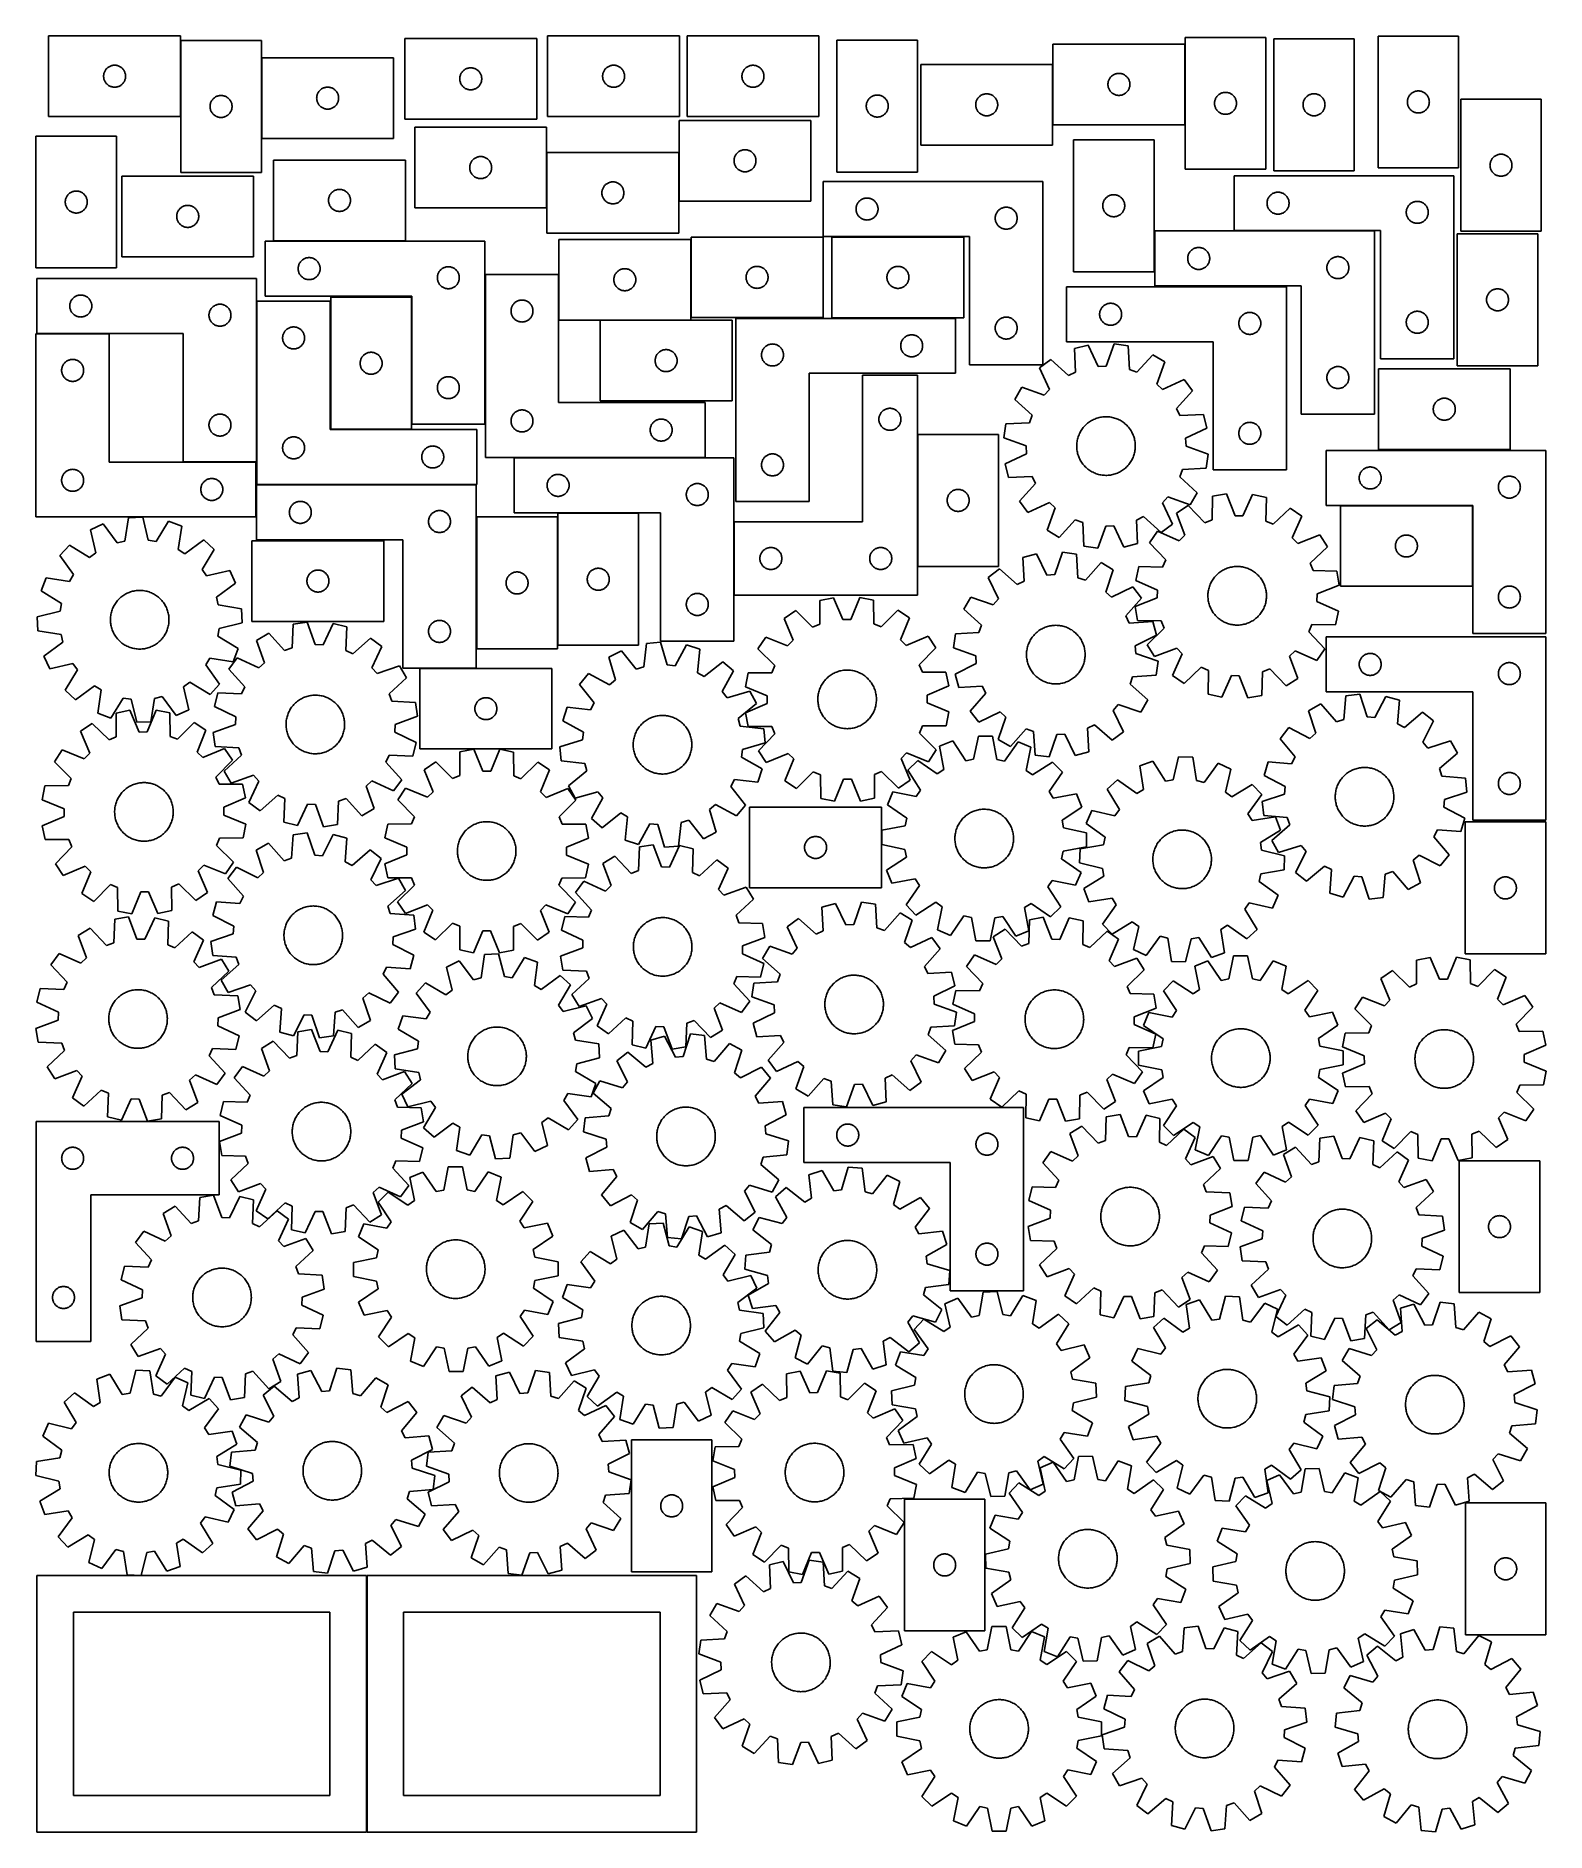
# Model space of a CAD drawing. Header units: millimetres. Extents: x 7 to 1243, y 7 to 1477.
import ezdxf

# ---------------------------------------------------------------- set-up
doc = ezdxf.new("R2010")
doc.units = ezdxf.units.MM
doc.layers.add('COMMON', color=5, linetype='CONTINUOUS', true_color=0x0000ff)
doc.layers.add('CUT', color=7, linetype='CONTINUOUS', true_color=0x000000)

msp = doc.modelspace()

# ---------------------------------------------------------------- linework, layer by layer
at = {"layer": 'COMMON'}
msp.add_line((434.762717, 1282.145571), (434.762717, 1244.773992), dxfattribs=at)
at = {"layer": 'CUT'}
for p, q in [((124.957456, 1477.433657), (16.957456, 1477.433657)), ((16.957456, 1477.433657), (16.957456, 1411.433657)), ((124.957456, 1411.433657), (124.957456, 1477.433657)), ((125.173149, 1473.651429), (125.173149, 1365.651429)), ((191.173149, 1473.651429), (125.173149, 1473.651429)), ((191.173149, 1365.651429), (191.173149, 1473.651429)), ((416.694882, 1475.304507), (308.694882, 1475.304507)), ((308.694882, 1475.304507), (308.694882, 1409.304507)), ((416.694882, 1409.304507), (416.694882, 1475.304507)), ((533.678647, 1477.430728), (425.678647, 1477.430728)), ((425.678647, 1477.430728), (425.678647, 1411.430728)), ((533.678647, 1411.430728), (533.678647, 1477.430728)), ((647.831357, 1477.414614), (539.831357, 1477.414614)), ((539.831357, 1477.414614), (539.831357, 1411.414614)), ((647.831357, 1411.414614), (647.831357, 1477.414614)), ((662.636284, 1473.995179), (662.636284, 1365.995179)), ((728.636284, 1473.995179), (662.636284, 1473.995179)), ((728.636284, 1365.995179), (728.636284, 1473.995179)), ((947.899437, 1476.233948), (947.899437, 1368.233948)), ((1013.899437, 1476.233948), (947.899437, 1476.233948)), ((1013.899437, 1368.233948), (1013.899437, 1476.233948)), ((1020.409935, 1475.049134), (1020.409935, 1367.049134)), ((1086.409935, 1475.049134), (1020.409935, 1475.049134)), ((1086.409935, 1367.049134), (1086.409935, 1475.049134)), ((1171.867215, 1477.369937), (1105.867215, 1477.369937)), ((1105.867215, 1477.369937), (1105.867215, 1369.369937)), ((1171.867215, 1369.369937), (1171.867215, 1477.369937)), ((299.467771, 1459.503482), (191.467771, 1459.503482)), ((191.467771, 1459.503482), (191.467771, 1393.503482)), ((299.467771, 1393.503482), (299.467771, 1459.503482)), ((947.580836, 1470.743475), (839.580836, 1470.743475)), ((839.580836, 1470.743475), (839.580836, 1404.743475)), ((947.580836, 1404.743475), (947.580836, 1470.743475)), ((61.957456, 1444.433657), (61.976725, 1445.022285)), ((61.976725, 1443.845029), (61.957456, 1444.433657)), ((61.976725, 1445.022285), (62.034452, 1445.608393)), ((62.034452, 1443.258922), (61.976725, 1443.845029)), ((62.034452, 1445.608393), (62.130388, 1446.18947)), ((62.130388, 1442.677844), (62.034452, 1443.258922)), ((62.130388, 1446.18947), (62.264123, 1446.763029)), ((62.264123, 1442.104286), (62.130388, 1442.677844)), ((62.264123, 1446.763029), (62.435085, 1447.326613)), ((62.435085, 1441.540702), (62.264123, 1442.104286)), ((62.435085, 1447.326613), (62.64254, 1447.877808)), ((62.64254, 1440.989506), (62.435085, 1441.540702)), ((62.64254, 1447.877808), (62.885601, 1448.414256)), ((62.885601, 1448.414256), (63.163227, 1448.933657)), ((63.163227, 1448.933657), (63.474229, 1449.433789)), ((63.474229, 1449.433789), (63.817276, 1449.91251)), ((63.817276, 1449.91251), (64.190897, 1450.36777)), ((64.190897, 1450.36777), (64.593495, 1450.797618)), ((64.593495, 1450.797618), (65.023343, 1451.200216)), ((65.023343, 1451.200216), (65.478603, 1451.573837)), ((65.478603, 1451.573837), (65.957324, 1451.916884)), ((65.957324, 1451.916884), (66.457456, 1452.227886)), ((66.457456, 1452.227886), (66.976857, 1452.505512)), ((66.976857, 1452.505512), (67.513305, 1452.748573)), ((67.513305, 1452.748573), (68.064501, 1452.956028)), ((68.064501, 1452.956028), (68.628084, 1453.12699)), ((68.628084, 1453.12699), (69.201643, 1453.260725)), ((69.201643, 1453.260725), (69.78272, 1453.356661)), ((69.78272, 1453.356661), (70.368828, 1453.414388)), ((70.368828, 1453.414388), (70.957456, 1453.433657)), ((70.957456, 1453.433657), (71.546084, 1453.414388)), ((71.546084, 1453.414388), (72.132191, 1453.356661)), ((72.132191, 1453.356661), (72.713269, 1453.260725)), ((72.713269, 1453.260725), (73.286827, 1453.12699)), ((73.286827, 1453.12699), (73.850411, 1452.956028)), ((73.850411, 1452.956028), (74.401607, 1452.748573)), ((74.401607, 1452.748573), (74.938054, 1452.505512)), ((74.938054, 1452.505512), (75.457456, 1452.227886)), ((75.457456, 1452.227886), (75.957588, 1451.916884)), ((75.957588, 1451.916884), (76.436309, 1451.573837)), ((76.436309, 1451.573837), (76.891568, 1451.200216)), ((76.891568, 1451.200216), (77.321417, 1450.797618)), ((77.321417, 1450.797618), (77.724014, 1450.36777)), ((77.724014, 1450.36777), (78.097636, 1449.91251)), ((78.097636, 1449.91251), (78.440682, 1449.433789)), ((78.440682, 1449.433789), (78.751684, 1448.933657)), ((78.751684, 1448.933657), (79.02931, 1448.414256)), ((79.02931, 1448.414256), (79.272372, 1447.877808)), ((79.272372, 1447.877808), (79.479827, 1447.326613)), ((79.479827, 1441.540702), (79.272372, 1440.989506)), ((79.479827, 1447.326613), (79.650788, 1446.763029)), ((79.650788, 1442.104286), (79.479827, 1441.540702)), ((79.650788, 1446.763029), (79.784523, 1446.18947)), ((79.784523, 1442.677844), (79.650788, 1442.104286)), ((79.784523, 1446.18947), (79.880459, 1445.608393)), ((79.880459, 1443.258922), (79.784523, 1442.677844)), ((79.880459, 1445.608393), (79.938186, 1445.022285)), ((79.938186, 1443.845029), (79.880459, 1443.258922)), ((79.938186, 1445.022285), (79.957456, 1444.433657)), ((79.957456, 1444.433657), (79.938186, 1443.845029)), ((353.694882, 1442.304507), (353.714152, 1442.893135)), ((353.714152, 1441.715879), (353.694882, 1442.304507)), ((353.714152, 1442.893135), (353.771879, 1443.479243)), ((353.771879, 1441.129771), (353.714152, 1441.715879)), ((353.771879, 1443.479243), (353.867815, 1444.06032)), ((353.867815, 1444.06032), (354.00155, 1444.633878)), ((354.00155, 1444.633878), (354.172511, 1445.197462)), ((354.172511, 1445.197462), (354.379967, 1445.748658)), ((354.379967, 1445.748658), (354.623028, 1446.285105)), ((354.623028, 1446.285105), (354.900654, 1446.804507)), ((354.900654, 1446.804507), (355.211656, 1447.304639)), ((355.211656, 1447.304639), (355.554702, 1447.78336)), ((355.554702, 1447.78336), (355.928324, 1448.238619)), ((355.928324, 1448.238619), (356.330921, 1448.668468)), ((356.330921, 1448.668468), (356.76077, 1449.071065)), ((356.76077, 1449.071065), (357.21603, 1449.444687)), ((357.21603, 1449.444687), (357.69475, 1449.787733)), ((357.69475, 1449.787733), (358.194882, 1450.098736)), ((358.194882, 1450.098736), (358.714284, 1450.376362)), ((358.714284, 1450.376362), (359.250732, 1450.619423)), ((359.250732, 1450.619423), (359.801927, 1450.826878)), ((359.801927, 1450.826878), (360.365511, 1450.997839)), ((360.365511, 1450.997839), (360.93907, 1451.131574)), ((360.93907, 1451.131574), (361.520147, 1451.227511)), ((361.520147, 1451.227511), (362.106254, 1451.285237)), ((362.106254, 1451.285237), (362.694882, 1451.304507)), ((362.694882, 1451.304507), (363.283511, 1451.285237)), ((363.283511, 1451.285237), (363.869618, 1451.227511)), ((363.869618, 1451.227511), (364.450695, 1451.131574)), ((364.450695, 1451.131574), (365.024254, 1450.997839)), ((365.024254, 1450.997839), (365.587838, 1450.826878)), ((365.587838, 1450.826878), (366.139033, 1450.619423)), ((366.139033, 1450.619423), (366.675481, 1450.376362)), ((366.675481, 1450.376362), (367.194882, 1450.098736)), ((367.194882, 1450.098736), (367.695015, 1449.787733)), ((367.695015, 1449.787733), (368.173735, 1449.444687)), ((368.173735, 1449.444687), (368.628995, 1449.071065)), ((368.628995, 1449.071065), (369.058843, 1448.668468)), ((369.058843, 1448.668468), (369.461441, 1448.238619)), ((369.461441, 1448.238619), (369.835063, 1447.78336)), ((369.835063, 1447.78336), (370.178109, 1447.304639)), ((370.178109, 1447.304639), (370.489111, 1446.804507)), ((370.489111, 1446.804507), (370.766737, 1446.285105)), ((370.766737, 1446.285105), (371.009798, 1445.748658)), ((371.009798, 1445.748658), (371.217254, 1445.197462)), ((371.217254, 1445.197462), (371.388215, 1444.633878)), ((371.388215, 1444.633878), (371.52195, 1444.06032)), ((371.52195, 1444.06032), (371.617886, 1443.479243)), ((371.617886, 1443.479243), (371.675613, 1442.893135)), ((371.675613, 1441.715879), (371.617886, 1441.129771)), ((371.675613, 1442.893135), (371.694882, 1442.304507)), ((371.694882, 1442.304507), (371.675613, 1441.715879)), ((470.678647, 1444.430728), (470.697917, 1445.019356)), ((470.697917, 1443.842099), (470.678647, 1444.430728)), ((470.697917, 1445.019356), (470.755643, 1445.605463)), ((470.755643, 1443.255992), (470.697917, 1443.842099)), ((470.755643, 1445.605463), (470.85158, 1446.186541)), ((470.85158, 1442.674915), (470.755643, 1443.255992)), ((470.85158, 1446.186541), (470.985315, 1446.760099)), ((470.985315, 1442.101356), (470.85158, 1442.674915)), ((470.985315, 1446.760099), (471.156276, 1447.323683)), ((471.156276, 1441.537772), (470.985315, 1442.101356)), ((471.156276, 1447.323683), (471.363731, 1447.874879)), ((471.363731, 1440.986577), (471.156276, 1441.537772)), ((471.363731, 1447.874879), (471.606792, 1448.411326)), ((471.606792, 1448.411326), (471.884418, 1448.930728)), ((471.884418, 1448.930728), (472.195421, 1449.43086)), ((472.195421, 1449.43086), (472.538467, 1449.90958)), ((472.538467, 1449.90958), (472.912089, 1450.36484)), ((472.912089, 1450.36484), (473.314686, 1450.794689)), ((473.314686, 1450.794689), (473.744535, 1451.197286)), ((473.744535, 1451.197286), (474.199794, 1451.570908)), ((474.199794, 1451.570908), (474.678515, 1451.913954)), ((474.678515, 1451.913954), (475.178647, 1452.224956)), ((475.178647, 1452.224956), (475.698049, 1452.502582)), ((475.698049, 1452.502582), (476.234496, 1452.745643)), ((476.234496, 1452.745643), (476.785692, 1452.953099)), ((476.785692, 1452.953099), (477.349276, 1453.12406)), ((477.349276, 1453.12406), (477.922834, 1453.257795)), ((477.922834, 1453.257795), (478.503911, 1453.353731)), ((478.503911, 1453.353731), (479.090019, 1453.411458)), ((479.090019, 1453.411458), (479.678647, 1453.430728)), ((479.678647, 1453.430728), (480.267275, 1453.411458)), ((480.267275, 1453.411458), (480.853383, 1453.353731)), ((480.853383, 1453.353731), (481.43446, 1453.257795)), ((481.43446, 1453.257795), (482.008019, 1453.12406)), ((482.008019, 1453.12406), (482.571602, 1452.953099)), ((482.571602, 1452.953099), (483.122798, 1452.745643)), ((483.122798, 1452.745643), (483.659245, 1452.502582)), ((483.659245, 1452.502582), (484.178647, 1452.224956)), ((484.178647, 1452.224956), (484.678779, 1451.913954)), ((484.678779, 1451.913954), (485.1575, 1451.570908)), ((485.1575, 1451.570908), (485.612759, 1451.197286)), ((485.612759, 1451.197286), (486.042608, 1450.794689)), ((486.042608, 1450.794689), (486.445205, 1450.36484)), ((486.445205, 1450.36484), (486.818827, 1449.90958)), ((486.818827, 1449.90958), (487.161874, 1449.43086)), ((487.161874, 1449.43086), (487.472876, 1448.930728)), ((487.472876, 1448.930728), (487.750502, 1448.411326)), ((487.750502, 1448.411326), (487.993563, 1447.874879)), ((487.993563, 1447.874879), (488.201018, 1447.323683)), ((488.201018, 1441.537772), (487.993563, 1440.986577)), ((488.201018, 1447.323683), (488.37198, 1446.760099)), ((488.37198, 1442.101356), (488.201018, 1441.537772)), ((488.37198, 1446.760099), (488.505715, 1446.186541)), ((488.505715, 1442.674915), (488.37198, 1442.101356)), ((488.505715, 1446.186541), (488.601651, 1445.605463)), ((488.601651, 1443.255992), (488.505715, 1442.674915)), ((488.601651, 1445.605463), (488.659377, 1445.019356)), ((488.659377, 1443.842099), (488.601651, 1443.255992)), ((488.659377, 1445.019356), (488.678647, 1444.430728)), ((488.678647, 1444.430728), (488.659377, 1443.842099)), ((584.831357, 1444.414614), (584.850627, 1445.003243)), ((584.850627, 1443.825986), (584.831357, 1444.414614)), ((584.850627, 1445.003243), (584.908353, 1445.58935)), ((584.908353, 1443.239879), (584.850627, 1443.825986)), ((584.908353, 1445.58935), (585.00429, 1446.170427)), ((585.00429, 1442.658801), (584.908353, 1443.239879)), ((585.00429, 1446.170427), (585.138025, 1446.743986)), ((585.138025, 1442.085243), (585.00429, 1442.658801)), ((585.138025, 1446.743986), (585.308986, 1447.30757)), ((585.308986, 1441.521659), (585.138025, 1442.085243)), ((585.308986, 1447.30757), (585.516441, 1447.858765)), ((585.516441, 1440.970463), (585.308986, 1441.521659)), ((585.516441, 1447.858765), (585.759502, 1448.395213)), ((585.759502, 1448.395213), (586.037128, 1448.914614)), ((586.037128, 1448.914614), (586.348131, 1449.414746)), ((586.348131, 1449.414746), (586.691177, 1449.893467)), ((586.691177, 1449.893467), (587.064799, 1450.348727)), ((587.064799, 1450.348727), (587.467396, 1450.778575)), ((587.467396, 1450.778575), (587.897245, 1451.181173)), ((587.897245, 1451.181173), (588.352504, 1451.554794)), ((588.352504, 1451.554794), (588.831225, 1451.897841)), ((588.831225, 1451.897841), (589.331357, 1452.208843)), ((589.331357, 1452.208843), (589.850759, 1452.486469)), ((589.850759, 1452.486469), (590.387206, 1452.72953)), ((590.387206, 1452.72953), (590.938402, 1452.936986)), ((590.938402, 1452.936986), (591.501986, 1453.107947)), ((591.501986, 1453.107947), (592.075544, 1453.241682)), ((592.075544, 1453.241682), (592.656621, 1453.337618)), ((592.656621, 1453.337618), (593.242729, 1453.395345)), ((593.242729, 1453.395345), (593.831357, 1453.414614)), ((593.831357, 1453.414614), (594.419985, 1453.395345)), ((594.419985, 1453.395345), (595.006093, 1453.337618)), ((595.006093, 1453.337618), (595.58717, 1453.241682)), ((595.58717, 1453.241682), (596.160728, 1453.107947)), ((596.160728, 1453.107947), (596.724312, 1452.936986)), ((596.724312, 1452.936986), (597.275508, 1452.72953)), ((597.275508, 1452.72953), (597.811955, 1452.486469)), ((597.811955, 1452.486469), (598.331357, 1452.208843)), ((598.331357, 1452.208843), (598.831489, 1451.897841)), ((598.831489, 1451.897841), (599.31021, 1451.554794)), ((599.31021, 1451.554794), (599.765469, 1451.181173)), ((599.765469, 1451.181173), (600.195318, 1450.778575)), ((600.195318, 1450.778575), (600.597915, 1450.348727)), ((600.597915, 1450.348727), (600.971537, 1449.893467)), ((600.971537, 1449.893467), (601.314584, 1449.414746)), ((601.314584, 1449.414746), (601.625586, 1448.914614)), ((601.625586, 1448.914614), (601.903212, 1448.395213)), ((601.903212, 1448.395213), (602.146273, 1447.858765)), ((602.146273, 1447.858765), (602.353728, 1447.30757)), ((602.353728, 1441.521659), (602.146273, 1440.970463)), ((602.353728, 1447.30757), (602.52469, 1446.743986)), ((602.52469, 1442.085243), (602.353728, 1441.521659)), ((602.52469, 1446.743986), (602.658425, 1446.170427)), ((602.658425, 1442.658801), (602.52469, 1442.085243)), ((602.658425, 1446.170427), (602.754361, 1445.58935)), ((602.754361, 1443.239879), (602.658425, 1442.658801)), ((602.754361, 1445.58935), (602.812087, 1445.003243)), ((602.812087, 1443.825986), (602.754361, 1443.239879)), ((602.812087, 1445.003243), (602.831357, 1444.414614)), ((602.831357, 1444.414614), (602.812087, 1443.825986)), ((839.31384, 1454.033755), (731.31384, 1454.033755)), ((731.31384, 1454.033755), (731.31384, 1388.033755)), ((839.31384, 1388.033755), (839.31384, 1454.033755)), ((885.265921, 1441.187626), (885.508982, 1441.724073)), ((885.508982, 1441.724073), (885.786608, 1442.243475)), ((885.786608, 1442.243475), (886.09761, 1442.743607)), ((886.09761, 1442.743607), (886.440656, 1443.222328)), ((886.440656, 1443.222328), (886.814278, 1443.677587)), ((886.814278, 1443.677587), (887.216875, 1444.107436)), ((887.216875, 1444.107436), (887.646724, 1444.510033)), ((887.646724, 1444.510033), (888.101984, 1444.883655)), ((888.101984, 1444.883655), (888.580704, 1445.226701)), ((888.580704, 1445.226701), (889.080836, 1445.537703)), ((889.080836, 1445.537703), (889.600238, 1445.815329)), ((889.600238, 1445.815329), (890.136686, 1446.058391)), ((890.136686, 1446.058391), (890.687881, 1446.265846)), ((890.687881, 1446.265846), (891.251465, 1446.436807)), ((891.251465, 1446.436807), (891.825024, 1446.570542)), ((891.825024, 1446.570542), (892.406101, 1446.666479)), ((892.406101, 1446.666479), (892.992208, 1446.724205)), ((892.992208, 1446.724205), (893.580836, 1446.743475)), ((893.580836, 1446.743475), (894.169465, 1446.724205)), ((894.169465, 1446.724205), (894.755572, 1446.666479)), ((894.755572, 1446.666479), (895.336649, 1446.570542)), ((895.336649, 1446.570542), (895.910208, 1446.436807)), ((895.910208, 1446.436807), (896.473792, 1446.265846)), ((896.473792, 1446.265846), (897.024987, 1446.058391)), ((897.024987, 1446.058391), (897.561435, 1445.815329)), ((897.561435, 1445.815329), (898.080836, 1445.537703)), ((898.080836, 1445.537703), (898.580969, 1445.226701)), ((898.580969, 1445.226701), (899.059689, 1444.883655)), ((899.059689, 1444.883655), (899.514949, 1444.510033)), ((899.514949, 1444.510033), (899.944797, 1444.107436)), ((899.944797, 1444.107436), (900.347395, 1443.677587)), ((900.347395, 1443.677587), (900.721017, 1443.222328)), ((900.721017, 1443.222328), (901.064063, 1442.743607)), ((901.064063, 1442.743607), (901.375065, 1442.243475)), ((901.375065, 1442.243475), (901.652691, 1441.724073)), ((901.652691, 1441.724073), (901.895752, 1441.187626)), ((62.885601, 1440.453059), (62.64254, 1440.989506)), ((63.163227, 1439.933657), (62.885601, 1440.453059)), ((63.474229, 1439.433525), (63.163227, 1439.933657)), ((63.817276, 1438.954804), (63.474229, 1439.433525)), ((64.190897, 1438.499545), (63.817276, 1438.954804)), ((64.593495, 1438.069696), (64.190897, 1438.499545)), ((65.023343, 1437.667099), (64.593495, 1438.069696)), ((65.478603, 1437.293477), (65.023343, 1437.667099)), ((65.957324, 1436.950431), (65.478603, 1437.293477)), ((66.457456, 1436.639429), (65.957324, 1436.950431)), ((66.976857, 1436.361803), (66.457456, 1436.639429)), ((67.513305, 1436.118742), (66.976857, 1436.361803)), ((68.064501, 1435.911286), (67.513305, 1436.118742)), ((68.628084, 1435.740325), (68.064501, 1435.911286)), ((69.201643, 1435.60659), (68.628084, 1435.740325)), ((69.78272, 1435.510654), (69.201643, 1435.60659)), ((70.368828, 1435.452927), (69.78272, 1435.510654)), ((70.957456, 1435.433657), (70.368828, 1435.452927)), ((71.546084, 1435.452927), (70.957456, 1435.433657)), ((72.132191, 1435.510654), (71.546084, 1435.452927)), ((72.713269, 1435.60659), (72.132191, 1435.510654)), ((73.286827, 1435.740325), (72.713269, 1435.60659)), ((73.850411, 1435.911286), (73.286827, 1435.740325)), ((74.401607, 1436.118742), (73.850411, 1435.911286)), ((74.938054, 1436.361803), (74.401607, 1436.118742)), ((75.457456, 1436.639429), (74.938054, 1436.361803)), ((75.957588, 1436.950431), (75.457456, 1436.639429)), ((76.436309, 1437.293477), (75.957588, 1436.950431)), ((76.891568, 1437.667099), (76.436309, 1437.293477)), ((77.321417, 1438.069696), (76.891568, 1437.667099)), ((77.724014, 1438.499545), (77.321417, 1438.069696)), ((78.097636, 1438.954804), (77.724014, 1438.499545)), ((78.440682, 1439.433525), (78.097636, 1438.954804)), ((78.751684, 1439.933657), (78.440682, 1439.433525)), ((79.02931, 1440.453059), (78.751684, 1439.933657)), ((79.272372, 1440.989506), (79.02931, 1440.453059)), ((152.239037, 1426.417987), (152.694296, 1426.791609)), ((152.694296, 1426.791609), (153.173017, 1427.134655)), ((153.173017, 1427.134655), (153.673149, 1427.445657)), ((153.673149, 1427.445657), (154.192551, 1427.723283)), ((154.192551, 1427.723283), (154.728998, 1427.966344)), ((154.728998, 1427.966344), (155.280194, 1428.1738)), ((155.280194, 1428.1738), (155.843777, 1428.344761)), ((155.843777, 1428.344761), (156.417336, 1428.478496)), ((156.417336, 1428.478496), (156.998413, 1428.574432)), ((156.998413, 1428.574432), (157.584521, 1428.632159)), ((157.584521, 1428.632159), (158.173149, 1428.651429)), ((158.173149, 1428.651429), (158.761777, 1428.632159)), ((158.761777, 1428.632159), (159.347885, 1428.574432)), ((159.347885, 1428.574432), (159.928962, 1428.478496)), ((159.928962, 1428.478496), (160.50252, 1428.344761)), ((160.50252, 1428.344761), (161.066104, 1428.1738)), ((161.066104, 1428.1738), (161.6173, 1427.966344)), ((161.6173, 1427.966344), (162.153747, 1427.723283)), ((162.153747, 1427.723283), (162.673149, 1427.445657)), ((162.673149, 1427.445657), (163.173281, 1427.134655)), ((163.173281, 1427.134655), (163.652002, 1426.791609)), ((163.652002, 1426.791609), (164.107261, 1426.417987)), ((236.467771, 1426.503482), (236.48704, 1427.09211)), ((236.48704, 1427.09211), (236.544767, 1427.678217)), ((236.544767, 1427.678217), (236.640703, 1428.259294)), ((236.640703, 1428.259294), (236.774438, 1428.832853)), ((236.774438, 1428.832853), (236.945399, 1429.396437)), ((236.945399, 1429.396437), (237.152855, 1429.947632)), ((237.152855, 1429.947632), (237.395916, 1430.48408)), ((237.395916, 1430.48408), (237.673542, 1431.003482)), ((237.673542, 1431.003482), (237.984544, 1431.503614)), ((237.984544, 1431.503614), (238.327591, 1431.982334)), ((238.327591, 1431.982334), (238.701212, 1432.437594)), ((238.701212, 1432.437594), (239.10381, 1432.867443)), ((239.10381, 1432.867443), (239.533658, 1433.27004)), ((239.533658, 1433.27004), (239.988918, 1433.643662)), ((239.988918, 1433.643662), (240.467639, 1433.986708)), ((240.467639, 1433.986708), (240.967771, 1434.29771)), ((240.967771, 1434.29771), (241.487172, 1434.575336)), ((241.487172, 1434.575336), (242.02362, 1434.818397)), ((242.02362, 1434.818397), (242.574815, 1435.025853)), ((242.574815, 1435.025853), (243.138399, 1435.196814)), ((243.138399, 1435.196814), (243.711958, 1435.330549)), ((243.711958, 1435.330549), (244.293035, 1435.426485)), ((244.293035, 1435.426485), (244.879142, 1435.484212)), ((244.879142, 1435.484212), (245.467771, 1435.503482)), ((245.467771, 1435.503482), (246.056399, 1435.484212)), ((246.056399, 1435.484212), (246.642506, 1435.426485)), ((246.642506, 1435.426485), (247.223584, 1435.330549)), ((247.223584, 1435.330549), (247.797142, 1435.196814)), ((247.797142, 1435.196814), (248.360726, 1435.025853)), ((248.360726, 1435.025853), (248.911922, 1434.818397)), ((248.911922, 1434.818397), (249.448369, 1434.575336)), ((249.448369, 1434.575336), (249.967771, 1434.29771)), ((249.967771, 1434.29771), (250.467903, 1433.986708)), ((250.467903, 1433.986708), (250.946624, 1433.643662)), ((250.946624, 1433.643662), (251.401883, 1433.27004)), ((251.401883, 1433.27004), (251.831732, 1432.867443)), ((251.831732, 1432.867443), (252.234329, 1432.437594)), ((252.234329, 1432.437594), (252.607951, 1431.982334)), ((252.607951, 1431.982334), (252.950997, 1431.503614)), ((252.950997, 1431.503614), (253.261999, 1431.003482)), ((253.261999, 1431.003482), (253.539625, 1430.48408)), ((253.539625, 1430.48408), (253.782686, 1429.947632)), ((253.782686, 1429.947632), (253.990142, 1429.396437)), ((253.990142, 1429.396437), (254.161103, 1428.832853)), ((254.161103, 1428.832853), (254.294838, 1428.259294)), ((254.294838, 1428.259294), (254.390774, 1427.678217)), ((254.390774, 1427.678217), (254.448501, 1427.09211)), ((254.448501, 1427.09211), (254.467771, 1426.503482)), ((353.867815, 1440.548694), (353.771879, 1441.129771)), ((354.00155, 1439.975136), (353.867815, 1440.548694)), ((354.172511, 1439.411552), (354.00155, 1439.975136)), ((354.379967, 1438.860356), (354.172511, 1439.411552)), ((354.623028, 1438.323909), (354.379967, 1438.860356)), ((354.900654, 1437.804507), (354.623028, 1438.323909)), ((355.211656, 1437.304375), (354.900654, 1437.804507)), ((355.554702, 1436.825654), (355.211656, 1437.304375)), ((355.928324, 1436.370395), (355.554702, 1436.825654)), ((356.330921, 1435.940546), (355.928324, 1436.370395)), ((356.76077, 1435.537949), (356.330921, 1435.940546)), ((357.21603, 1435.164327), (356.76077, 1435.537949)), ((357.69475, 1434.82128), (357.21603, 1435.164327)), ((358.194882, 1434.510278), (357.69475, 1434.82128)), ((358.714284, 1434.232652), (358.194882, 1434.510278)), ((359.250732, 1433.989591), (358.714284, 1434.232652)), ((359.801927, 1433.782136), (359.250732, 1433.989591)), ((360.365511, 1433.611174), (359.801927, 1433.782136)), ((360.93907, 1433.477439), (360.365511, 1433.611174)), ((361.520147, 1433.381503), (360.93907, 1433.477439)), ((362.106254, 1433.323777), (361.520147, 1433.381503)), ((362.694882, 1433.304507), (362.106254, 1433.323777)), ((363.283511, 1433.323777), (362.694882, 1433.304507)), ((363.869618, 1433.381503), (363.283511, 1433.323777)), ((364.450695, 1433.477439), (363.869618, 1433.381503)), ((365.024254, 1433.611174), (364.450695, 1433.477439)), ((365.587838, 1433.782136), (365.024254, 1433.611174)), ((366.139033, 1433.989591), (365.587838, 1433.782136)), ((366.675481, 1434.232652), (366.139033, 1433.989591)), ((367.194882, 1434.510278), (366.675481, 1434.232652)), ((367.695015, 1434.82128), (367.194882, 1434.510278)), ((368.173735, 1435.164327), (367.695015, 1434.82128)), ((368.628995, 1435.537949), (368.173735, 1435.164327)), ((369.058843, 1435.940546), (368.628995, 1435.537949)), ((369.461441, 1436.370395), (369.058843, 1435.940546)), ((369.835063, 1436.825654), (369.461441, 1436.370395)), ((370.178109, 1437.304375), (369.835063, 1436.825654)), ((370.489111, 1437.804507), (370.178109, 1437.304375)), ((370.766737, 1438.323909), (370.489111, 1437.804507)), ((371.009798, 1438.860356), (370.766737, 1438.323909)), ((371.217254, 1439.411552), (371.009798, 1438.860356)), ((371.388215, 1439.975136), (371.217254, 1439.411552)), ((371.52195, 1440.548694), (371.388215, 1439.975136)), ((371.617886, 1441.129771), (371.52195, 1440.548694)), ((471.606792, 1440.450129), (471.363731, 1440.986577)), ((471.884418, 1439.930728), (471.606792, 1440.450129)), ((472.195421, 1439.430596), (471.884418, 1439.930728)), ((472.538467, 1438.951875), (472.195421, 1439.430596)), ((472.912089, 1438.496615), (472.538467, 1438.951875)), ((473.314686, 1438.066767), (472.912089, 1438.496615)), ((473.744535, 1437.664169), (473.314686, 1438.066767)), ((474.199794, 1437.290548), (473.744535, 1437.664169)), ((474.678515, 1436.947501), (474.199794, 1437.290548)), ((475.178647, 1436.636499), (474.678515, 1436.947501)), ((475.698049, 1436.358873), (475.178647, 1436.636499)), ((476.234496, 1436.115812), (475.698049, 1436.358873)), ((476.785692, 1435.908356), (476.234496, 1436.115812)), ((477.349276, 1435.737395), (476.785692, 1435.908356)), ((477.922834, 1435.60366), (477.349276, 1435.737395)), ((478.503911, 1435.507724), (477.922834, 1435.60366)), ((479.090019, 1435.449997), (478.503911, 1435.507724)), ((479.678647, 1435.430728), (479.090019, 1435.449997)), ((480.267275, 1435.449997), (479.678647, 1435.430728)), ((480.853383, 1435.507724), (480.267275, 1435.449997)), ((481.43446, 1435.60366), (480.853383, 1435.507724)), ((482.008019, 1435.737395), (481.43446, 1435.60366)), ((482.571602, 1435.908356), (482.008019, 1435.737395)), ((483.122798, 1436.115812), (482.571602, 1435.908356)), ((483.659245, 1436.358873), (483.122798, 1436.115812)), ((484.178647, 1436.636499), (483.659245, 1436.358873)), ((484.678779, 1436.947501), (484.178647, 1436.636499)), ((485.1575, 1437.290548), (484.678779, 1436.947501)), ((485.612759, 1437.664169), (485.1575, 1437.290548)), ((486.042608, 1438.066767), (485.612759, 1437.664169)), ((486.445205, 1438.496615), (486.042608, 1438.066767)), ((486.818827, 1438.951875), (486.445205, 1438.496615)), ((487.161874, 1439.430596), (486.818827, 1438.951875)), ((487.472876, 1439.930728), (487.161874, 1439.430596)), ((487.750502, 1440.450129), (487.472876, 1439.930728)), ((487.993563, 1440.986577), (487.750502, 1440.450129)), ((585.759502, 1440.434016), (585.516441, 1440.970463)), ((586.037128, 1439.914614), (585.759502, 1440.434016)), ((586.348131, 1439.414482), (586.037128, 1439.914614)), ((586.691177, 1438.935761), (586.348131, 1439.414482)), ((587.064799, 1438.480502), (586.691177, 1438.935761)), ((587.467396, 1438.050653), (587.064799, 1438.480502)), ((587.897245, 1437.648056), (587.467396, 1438.050653)), ((588.352504, 1437.274434), (587.897245, 1437.648056)), ((588.831225, 1436.931388), (588.352504, 1437.274434)), ((589.331357, 1436.620386), (588.831225, 1436.931388)), ((589.850759, 1436.34276), (589.331357, 1436.620386)), ((590.387206, 1436.099699), (589.850759, 1436.34276)), ((590.938402, 1435.892243), (590.387206, 1436.099699)), ((591.501986, 1435.721282), (590.938402, 1435.892243)), ((592.075544, 1435.587547), (591.501986, 1435.721282)), ((592.656621, 1435.491611), (592.075544, 1435.587547)), ((593.242729, 1435.433884), (592.656621, 1435.491611)), ((593.831357, 1435.414614), (593.242729, 1435.433884)), ((594.419985, 1435.433884), (593.831357, 1435.414614)), ((595.006093, 1435.491611), (594.419985, 1435.433884)), ((595.58717, 1435.587547), (595.006093, 1435.491611)), ((596.160728, 1435.721282), (595.58717, 1435.587547)), ((596.724312, 1435.892243), (596.160728, 1435.721282)), ((597.275508, 1436.099699), (596.724312, 1435.892243)), ((597.811955, 1436.34276), (597.275508, 1436.099699)), ((598.331357, 1436.620386), (597.811955, 1436.34276)), ((598.831489, 1436.931388), (598.331357, 1436.620386)), ((599.31021, 1437.274434), (598.831489, 1436.931388)), ((599.765469, 1437.648056), (599.31021, 1437.274434)), ((600.195318, 1438.050653), (599.765469, 1437.648056)), ((600.597915, 1438.480502), (600.195318, 1438.050653)), ((600.971537, 1438.935761), (600.597915, 1438.480502)), ((601.314584, 1439.414482), (600.971537, 1438.935761)), ((601.625586, 1439.914614), (601.314584, 1439.414482)), ((601.903212, 1440.434016), (601.625586, 1439.914614)), ((602.146273, 1440.970463), (601.903212, 1440.434016)), ((689.702171, 1426.761737), (690.157431, 1427.135359)), ((690.157431, 1427.135359), (690.636152, 1427.478405)), ((690.636152, 1427.478405), (691.136284, 1427.789407)), ((691.136284, 1427.789407), (691.655685, 1428.067033)), ((691.655685, 1428.067033), (692.192133, 1428.310094)), ((692.192133, 1428.310094), (692.743328, 1428.51755)), ((692.743328, 1428.51755), (693.306912, 1428.688511)), ((693.306912, 1428.688511), (693.880471, 1428.822246)), ((693.880471, 1428.822246), (694.461548, 1428.918182)), ((694.461548, 1428.918182), (695.047655, 1428.975909)), ((695.047655, 1428.975909), (695.636284, 1428.995179)), ((695.636284, 1428.995179), (696.224912, 1428.975909)), ((696.224912, 1428.975909), (696.811019, 1428.918182)), ((696.811019, 1428.918182), (697.392097, 1428.822246)), ((697.392097, 1428.822246), (697.965655, 1428.688511)), ((697.965655, 1428.688511), (698.529239, 1428.51755)), ((698.529239, 1428.51755), (699.080434, 1428.310094)), ((699.080434, 1428.310094), (699.616882, 1428.067033)), ((699.616882, 1428.067033), (700.136284, 1427.789407)), ((700.136284, 1427.789407), (700.636416, 1427.478405)), ((700.636416, 1427.478405), (701.115136, 1427.135359)), ((701.115136, 1427.135359), (701.570396, 1426.761737)), ((778.17366, 1426.512608), (778.547282, 1426.967867)), ((778.547282, 1426.967867), (778.949879, 1427.397716)), ((778.949879, 1427.397716), (779.379728, 1427.800313)), ((779.379728, 1427.800313), (779.834987, 1428.173935)), ((779.834987, 1428.173935), (780.313708, 1428.516981)), ((780.313708, 1428.516981), (780.81384, 1428.827984)), ((780.81384, 1428.827984), (781.333242, 1429.10561)), ((781.333242, 1429.10561), (781.869689, 1429.348671)), ((781.869689, 1429.348671), (782.420885, 1429.556126)), ((782.420885, 1429.556126), (782.984469, 1429.727087)), ((782.984469, 1429.727087), (783.558027, 1429.860823)), ((783.558027, 1429.860823), (784.139104, 1429.956759)), ((784.139104, 1429.956759), (784.725212, 1430.014485)), ((784.725212, 1430.014485), (785.31384, 1430.033755)), ((785.31384, 1430.033755), (785.902468, 1430.014485)), ((785.902468, 1430.014485), (786.488576, 1429.956759)), ((786.488576, 1429.956759), (787.069653, 1429.860823)), ((787.069653, 1429.860823), (787.643211, 1429.727087)), ((787.643211, 1429.727087), (788.206795, 1429.556126)), ((788.206795, 1429.556126), (788.757991, 1429.348671)), ((788.757991, 1429.348671), (789.294438, 1429.10561)), ((789.294438, 1429.10561), (789.81384, 1428.827984)), ((789.81384, 1428.827984), (790.313972, 1428.516981)), ((790.313972, 1428.516981), (790.792693, 1428.173935)), ((790.792693, 1428.173935), (791.247952, 1427.800313)), ((791.247952, 1427.800313), (791.677801, 1427.397716)), ((791.677801, 1427.397716), (792.080398, 1426.967867)), ((792.080398, 1426.967867), (792.45402, 1426.512608)), ((884.580836, 1437.743475), (884.600106, 1438.332103)), ((884.600106, 1437.154847), (884.580836, 1437.743475)), ((884.600106, 1438.332103), (884.657833, 1438.918211)), ((884.657833, 1436.568739), (884.600106, 1437.154847)), ((884.657833, 1438.918211), (884.753769, 1439.499288)), ((884.753769, 1435.987662), (884.657833, 1436.568739)), ((884.753769, 1439.499288), (884.887504, 1440.072846)), ((884.887504, 1435.414103), (884.753769, 1435.987662)), ((884.887504, 1440.072846), (885.058465, 1440.63643)), ((885.058465, 1434.85052), (884.887504, 1435.414103)), ((885.058465, 1440.63643), (885.265921, 1441.187626)), ((885.265921, 1434.299324), (885.058465, 1434.85052)), ((885.508982, 1433.762877), (885.265921, 1434.299324)), ((885.786608, 1433.243475), (885.508982, 1433.762877)), ((886.09761, 1432.743343), (885.786608, 1433.243475)), ((886.440656, 1432.264622), (886.09761, 1432.743343)), ((886.814278, 1431.809362), (886.440656, 1432.264622)), ((887.216875, 1431.379514), (886.814278, 1431.809362)), ((887.646724, 1430.976917), (887.216875, 1431.379514)), ((888.101984, 1430.603295), (887.646724, 1430.976917)), ((888.580704, 1430.260248), (888.101984, 1430.603295)), ((889.080836, 1429.949246), (888.580704, 1430.260248)), ((889.600238, 1429.67162), (889.080836, 1429.949246)), ((890.136686, 1429.428559), (889.600238, 1429.67162)), ((890.687881, 1429.221104), (890.136686, 1429.428559)), ((891.251465, 1429.050142), (890.687881, 1429.221104)), ((891.825024, 1428.916407), (891.251465, 1429.050142)), ((892.406101, 1428.820471), (891.825024, 1428.916407)), ((892.992208, 1428.762744), (892.406101, 1428.820471)), ((893.580836, 1428.743475), (892.992208, 1428.762744)), ((894.169465, 1428.762744), (893.580836, 1428.743475)), ((894.755572, 1428.820471), (894.169465, 1428.762744)), ((895.336649, 1428.916407), (894.755572, 1428.820471)), ((895.910208, 1429.050142), (895.336649, 1428.916407)), ((896.473792, 1429.221104), (895.910208, 1429.050142)), ((897.024987, 1429.428559), (896.473792, 1429.221104)), ((897.561435, 1429.67162), (897.024987, 1429.428559)), ((898.080836, 1429.949246), (897.561435, 1429.67162)), ((898.580969, 1430.260248), (898.080836, 1429.949246)), ((899.059689, 1430.603295), (898.580969, 1430.260248)), ((899.514949, 1430.976917), (899.059689, 1430.603295)), ((899.944797, 1431.379514), (899.514949, 1430.976917)), ((900.347395, 1431.809362), (899.944797, 1431.379514)), ((900.721017, 1432.264622), (900.347395, 1431.809362)), ((901.064063, 1432.743343), (900.721017, 1432.264622)), ((901.375065, 1433.243475), (901.064063, 1432.743343)), ((901.652691, 1433.762877), (901.375065, 1433.243475)), ((901.895752, 1434.299324), (901.652691, 1433.762877)), ((901.895752, 1441.187626), (902.103208, 1440.63643)), ((902.103208, 1434.85052), (901.895752, 1434.299324)), ((902.103208, 1440.63643), (902.274169, 1440.072846)), ((902.274169, 1435.414103), (902.103208, 1434.85052)), ((902.274169, 1440.072846), (902.407904, 1439.499288)), ((902.407904, 1435.987662), (902.274169, 1435.414103)), ((902.407904, 1439.499288), (902.50384, 1438.918211)), ((902.50384, 1436.568739), (902.407904, 1435.987662)), ((902.50384, 1438.918211), (902.561567, 1438.332103)), ((902.561567, 1437.154847), (902.50384, 1436.568739)), ((902.561567, 1438.332103), (902.580836, 1437.743475)), ((902.580836, 1437.743475), (902.561567, 1437.154847)), ((973.105208, 1426.733948), (973.41621, 1427.23408)), ((973.41621, 1427.23408), (973.759257, 1427.712801)), ((973.759257, 1427.712801), (974.132878, 1428.16806)), ((974.132878, 1428.16806), (974.535476, 1428.597909)), ((974.535476, 1428.597909), (974.965324, 1429.000506)), ((974.965324, 1429.000506), (975.420584, 1429.374128)), ((975.420584, 1429.374128), (975.899305, 1429.717175)), ((975.899305, 1429.717175), (976.399437, 1430.028177)), ((976.399437, 1430.028177), (976.918838, 1430.305803)), ((976.918838, 1430.305803), (977.455286, 1430.548864)), ((977.455286, 1430.548864), (978.006481, 1430.756319)), ((978.006481, 1430.756319), (978.570065, 1430.92728)), ((978.570065, 1430.92728), (979.143624, 1431.061016)), ((979.143624, 1431.061016), (979.724701, 1431.156952)), ((979.724701, 1431.156952), (980.310809, 1431.214678)), ((980.310809, 1431.214678), (980.899437, 1431.233948)), ((980.899437, 1431.233948), (981.488065, 1431.214678)), ((981.488065, 1431.214678), (982.074172, 1431.156952)), ((982.074172, 1431.156952), (982.65525, 1431.061016)), ((982.65525, 1431.061016), (983.228808, 1430.92728)), ((983.228808, 1430.92728), (983.792392, 1430.756319)), ((983.792392, 1430.756319), (984.343588, 1430.548864)), ((984.343588, 1430.548864), (984.880035, 1430.305803)), ((984.880035, 1430.305803), (985.399437, 1430.028177)), ((985.399437, 1430.028177), (985.899569, 1429.717175)), ((985.899569, 1429.717175), (986.37829, 1429.374128)), ((986.37829, 1429.374128), (986.833549, 1429.000506)), ((986.833549, 1429.000506), (987.263398, 1428.597909)), ((987.263398, 1428.597909), (987.665995, 1428.16806)), ((987.665995, 1428.16806), (988.039617, 1427.712801)), ((988.039617, 1427.712801), (988.382663, 1427.23408)), ((988.382663, 1427.23408), (988.693665, 1426.733948)), ((1046.269755, 1426.527986), (1046.643376, 1426.983246)), ((1046.643376, 1426.983246), (1047.045974, 1427.413095)), ((1047.045974, 1427.413095), (1047.475822, 1427.815692)), ((1047.475822, 1427.815692), (1047.931082, 1428.189314)), ((1047.931082, 1428.189314), (1048.409803, 1428.53236)), ((1048.409803, 1428.53236), (1048.909935, 1428.843362)), ((1048.909935, 1428.843362), (1049.429337, 1429.120988)), ((1049.429337, 1429.120988), (1049.965784, 1429.364049)), ((1049.965784, 1429.364049), (1050.51698, 1429.571505)), ((1050.51698, 1429.571505), (1051.080563, 1429.742466)), ((1051.080563, 1429.742466), (1051.654122, 1429.876201)), ((1051.654122, 1429.876201), (1052.235199, 1429.972137)), ((1052.235199, 1429.972137), (1052.821307, 1430.029864)), ((1052.821307, 1430.029864), (1053.409935, 1430.049134)), ((1053.409935, 1430.049134), (1053.998563, 1430.029864)), ((1053.998563, 1430.029864), (1054.58467, 1429.972137)), ((1054.58467, 1429.972137), (1055.165748, 1429.876201)), ((1055.165748, 1429.876201), (1055.739306, 1429.742466)), ((1055.739306, 1429.742466), (1056.30289, 1429.571505)), ((1056.30289, 1429.571505), (1056.854086, 1429.364049)), ((1056.854086, 1429.364049), (1057.390533, 1429.120988)), ((1057.390533, 1429.120988), (1057.909935, 1428.843362)), ((1057.909935, 1428.843362), (1058.410067, 1428.53236)), ((1058.410067, 1428.53236), (1058.888788, 1428.189314)), ((1058.888788, 1428.189314), (1059.344047, 1427.815692)), ((1059.344047, 1427.815692), (1059.773896, 1427.413095)), ((1059.773896, 1427.413095), (1060.176493, 1426.983246)), ((1060.176493, 1426.983246), (1060.550115, 1426.527986)), ((1130.344844, 1426.262892), (1130.552299, 1426.814088)), ((1130.552299, 1426.814088), (1130.79536, 1427.350535)), ((1130.79536, 1427.350535), (1131.072986, 1427.869937)), ((1131.072986, 1427.869937), (1131.383988, 1428.370069)), ((1131.383988, 1428.370069), (1131.727035, 1428.84879)), ((1131.727035, 1428.84879), (1132.100657, 1429.30405)), ((1132.100657, 1429.30405), (1132.503254, 1429.733898)), ((1132.503254, 1429.733898), (1132.933103, 1430.136496)), ((1132.933103, 1430.136496), (1133.388362, 1430.510117)), ((1133.388362, 1430.510117), (1133.867083, 1430.853164)), ((1133.867083, 1430.853164), (1134.367215, 1431.164166)), ((1134.367215, 1431.164166), (1134.886617, 1431.441792)), ((1134.886617, 1431.441792), (1135.423064, 1431.684853)), ((1135.423064, 1431.684853), (1135.97426, 1431.892308)), ((1135.97426, 1431.892308), (1136.537843, 1432.06327)), ((1136.537843, 1432.06327), (1137.111402, 1432.197005)), ((1137.111402, 1432.197005), (1137.692479, 1432.292941)), ((1137.692479, 1432.292941), (1138.278587, 1432.350668)), ((1138.278587, 1432.350668), (1138.867215, 1432.369937)), ((1138.867215, 1432.369937), (1139.455843, 1432.350668)), ((1139.455843, 1432.350668), (1140.041951, 1432.292941)), ((1140.041951, 1432.292941), (1140.623028, 1432.197005)), ((1140.623028, 1432.197005), (1141.196586, 1432.06327)), ((1141.196586, 1432.06327), (1141.76017, 1431.892308)), ((1141.76017, 1431.892308), (1142.311366, 1431.684853)), ((1142.311366, 1431.684853), (1142.847813, 1431.441792)), ((1142.847813, 1431.441792), (1143.367215, 1431.164166)), ((1143.367215, 1431.164166), (1143.867347, 1430.853164)), ((1143.867347, 1430.853164), (1144.346068, 1430.510117)), ((1144.346068, 1430.510117), (1144.801327, 1430.136496)), ((1144.801327, 1430.136496), (1145.231176, 1429.733898)), ((1145.231176, 1429.733898), (1145.633773, 1429.30405)), ((1145.633773, 1429.30405), (1146.007395, 1428.84879)), ((1146.007395, 1428.84879), (1146.350441, 1428.370069)), ((1146.350441, 1428.370069), (1146.661443, 1427.869937)), ((1146.661443, 1427.869937), (1146.93907, 1427.350535)), ((1146.93907, 1427.350535), (1147.182131, 1426.814088)), ((1147.182131, 1426.814088), (1147.389586, 1426.262892)), ((149.173149, 1419.651429), (149.192419, 1420.240057)), ((149.192419, 1419.0628), (149.173149, 1419.651429)), ((149.192419, 1420.240057), (149.250145, 1420.826164)), ((149.250145, 1418.476693), (149.192419, 1419.0628)), ((149.250145, 1420.826164), (149.346081, 1421.407241)), ((149.346081, 1417.895616), (149.250145, 1418.476693)), ((149.346081, 1421.407241), (149.479816, 1421.9808)), ((149.479816, 1417.322057), (149.346081, 1417.895616)), ((149.479816, 1421.9808), (149.650778, 1422.544384)), ((149.650778, 1416.758473), (149.479816, 1417.322057)), ((149.650778, 1422.544384), (149.858233, 1423.095579)), ((149.858233, 1416.207278), (149.650778, 1416.758473)), ((149.858233, 1423.095579), (150.101294, 1423.632027)), ((150.101294, 1415.67083), (149.858233, 1416.207278)), ((150.101294, 1423.632027), (150.37892, 1424.151429)), ((150.37892, 1415.151429), (150.101294, 1415.67083)), ((150.37892, 1424.151429), (150.689922, 1424.651561)), ((150.689922, 1414.651296), (150.37892, 1415.151429)), ((150.689922, 1424.651561), (151.032969, 1425.130281)), ((151.032969, 1414.172576), (150.689922, 1414.651296)), ((151.032969, 1425.130281), (151.406591, 1425.585541)), ((151.406591, 1413.717316), (151.032969, 1414.172576)), ((151.406591, 1425.585541), (151.809188, 1426.01539)), ((151.809188, 1413.287467), (151.406591, 1413.717316)), ((151.809188, 1426.01539), (152.239037, 1426.417987)), ((152.239037, 1412.88487), (151.809188, 1413.287467)), ((152.694296, 1412.511248), (152.239037, 1412.88487)), ((153.173017, 1412.168202), (152.694296, 1412.511248)), ((153.673149, 1411.8572), (153.173017, 1412.168202)), ((163.173281, 1412.168202), (162.673149, 1411.8572)), ((163.652002, 1412.511248), (163.173281, 1412.168202)), ((164.107261, 1412.88487), (163.652002, 1412.511248)), ((164.107261, 1426.417987), (164.53711, 1426.01539)), ((164.53711, 1413.287467), (164.107261, 1412.88487)), ((164.53711, 1426.01539), (164.939707, 1425.585541)), ((164.939707, 1413.717316), (164.53711, 1413.287467)), ((164.939707, 1425.585541), (165.313329, 1425.130281)), ((165.313329, 1414.172576), (164.939707, 1413.717316)), ((165.313329, 1425.130281), (165.656375, 1424.651561)), ((165.656375, 1414.651296), (165.313329, 1414.172576)), ((165.656375, 1424.651561), (165.967377, 1424.151429)), ((165.967377, 1415.151429), (165.656375, 1414.651296)), ((165.967377, 1424.151429), (166.245004, 1423.632027)), ((166.245004, 1415.67083), (165.967377, 1415.151429)), ((166.245004, 1423.632027), (166.488065, 1423.095579)), ((166.488065, 1416.207278), (166.245004, 1415.67083)), ((166.488065, 1423.095579), (166.69552, 1422.544384)), ((166.69552, 1416.758473), (166.488065, 1416.207278)), ((166.69552, 1422.544384), (166.866481, 1421.9808)), ((166.866481, 1417.322057), (166.69552, 1416.758473)), ((166.866481, 1421.9808), (167.000216, 1421.407241)), ((167.000216, 1417.895616), (166.866481, 1417.322057)), ((167.000216, 1421.407241), (167.096153, 1420.826164)), ((167.096153, 1418.476693), (167.000216, 1417.895616)), ((167.096153, 1420.826164), (167.153879, 1420.240057)), ((167.153879, 1419.0628), (167.096153, 1418.476693)), ((167.153879, 1420.240057), (167.173149, 1419.651429)), ((167.173149, 1419.651429), (167.153879, 1419.0628)), ((236.48704, 1425.914853), (236.467771, 1426.503482)), ((236.544767, 1425.328746), (236.48704, 1425.914853)), ((236.640703, 1424.747669), (236.544767, 1425.328746)), ((236.774438, 1424.17411), (236.640703, 1424.747669)), ((236.945399, 1423.610526), (236.774438, 1424.17411)), ((237.152855, 1423.059331), (236.945399, 1423.610526)), ((237.395916, 1422.522883), (237.152855, 1423.059331)), ((237.673542, 1422.003482), (237.395916, 1422.522883)), ((237.984544, 1421.503349), (237.673542, 1422.003482)), ((238.327591, 1421.024629), (237.984544, 1421.503349)), ((238.701212, 1420.569369), (238.327591, 1421.024629)), ((239.10381, 1420.139521), (238.701212, 1420.569369)), ((239.533658, 1419.736923), (239.10381, 1420.139521)), ((239.988918, 1419.363301), (239.533658, 1419.736923)), ((240.467639, 1419.020255), (239.988918, 1419.363301)), ((240.967771, 1418.709253), (240.467639, 1419.020255)), ((241.487172, 1418.431627), (240.967771, 1418.709253)), ((242.02362, 1418.188566), (241.487172, 1418.431627)), ((242.574815, 1417.98111), (242.02362, 1418.188566)), ((243.138399, 1417.810149), (242.574815, 1417.98111)), ((243.711958, 1417.676414), (243.138399, 1417.810149)), ((244.293035, 1417.580478), (243.711958, 1417.676414)), ((244.879142, 1417.522751), (244.293035, 1417.580478)), ((245.467771, 1417.503482), (244.879142, 1417.522751)), ((246.056399, 1417.522751), (245.467771, 1417.503482)), ((246.642506, 1417.580478), (246.056399, 1417.522751)), ((247.223584, 1417.676414), (246.642506, 1417.580478)), ((247.797142, 1417.810149), (247.223584, 1417.676414)), ((248.360726, 1417.98111), (247.797142, 1417.810149)), ((248.911922, 1418.188566), (248.360726, 1417.98111)), ((249.448369, 1418.431627), (248.911922, 1418.188566)), ((249.967771, 1418.709253), (249.448369, 1418.431627)), ((250.467903, 1419.020255), (249.967771, 1418.709253)), ((250.946624, 1419.363301), (250.467903, 1419.020255)), ((251.401883, 1419.736923), (250.946624, 1419.363301)), ((251.831732, 1420.139521), (251.401883, 1419.736923)), ((252.234329, 1420.569369), (251.831732, 1420.139521)), ((252.607951, 1421.024629), (252.234329, 1420.569369)), ((252.950997, 1421.503349), (252.607951, 1421.024629)), ((253.261999, 1422.003482), (252.950997, 1421.503349)), ((253.539625, 1422.522883), (253.261999, 1422.003482)), ((253.782686, 1423.059331), (253.539625, 1422.522883)), ((253.990142, 1423.610526), (253.782686, 1423.059331)), ((254.161103, 1424.17411), (253.990142, 1423.610526)), ((254.294838, 1424.747669), (254.161103, 1424.17411)), ((254.390774, 1425.328746), (254.294838, 1424.747669)), ((254.448501, 1425.914853), (254.390774, 1425.328746)), ((254.467771, 1426.503482), (254.448501, 1425.914853)), ((686.636284, 1419.995179), (686.655553, 1420.583807)), ((686.655553, 1419.40655), (686.636284, 1419.995179)), ((686.655553, 1420.583807), (686.71328, 1421.169914)), ((686.71328, 1418.820443), (686.655553, 1419.40655)), ((686.71328, 1421.169914), (686.809216, 1421.750991)), ((686.809216, 1418.239366), (686.71328, 1418.820443)), ((686.809216, 1421.750991), (686.942951, 1422.32455)), ((686.942951, 1417.665807), (686.809216, 1418.239366)), ((686.942951, 1422.32455), (687.113912, 1422.888134)), ((687.113912, 1417.102223), (686.942951, 1417.665807)), ((687.113912, 1422.888134), (687.321368, 1423.439329)), ((687.321368, 1416.551028), (687.113912, 1417.102223)), ((687.321368, 1423.439329), (687.564429, 1423.975777)), ((687.564429, 1416.01458), (687.321368, 1416.551028)), ((687.564429, 1423.975777), (687.842055, 1424.495179)), ((687.842055, 1415.495179), (687.564429, 1416.01458)), ((687.842055, 1424.495179), (688.153057, 1424.995311)), ((688.153057, 1414.995046), (687.842055, 1415.495179)), ((688.153057, 1424.995311), (688.496104, 1425.474031)), ((688.496104, 1414.516326), (688.153057, 1414.995046)), ((688.496104, 1425.474031), (688.869725, 1425.929291)), ((688.869725, 1414.061066), (688.496104, 1414.516326)), ((688.869725, 1425.929291), (689.272323, 1426.35914)), ((689.272323, 1413.631217), (688.869725, 1414.061066)), ((689.272323, 1426.35914), (689.702171, 1426.761737)), ((689.702171, 1413.22862), (689.272323, 1413.631217)), ((690.157431, 1412.854998), (689.702171, 1413.22862)), ((690.636152, 1412.511952), (690.157431, 1412.854998)), ((691.136284, 1412.20095), (690.636152, 1412.511952)), ((691.655685, 1411.923324), (691.136284, 1412.20095)), ((700.136284, 1412.20095), (699.616882, 1411.923324)), ((700.636416, 1412.511952), (700.136284, 1412.20095)), ((701.115136, 1412.854998), (700.636416, 1412.511952)), ((701.570396, 1413.22862), (701.115136, 1412.854998)), ((701.570396, 1426.761737), (702.000245, 1426.35914)), ((702.000245, 1413.631217), (701.570396, 1413.22862)), ((702.000245, 1426.35914), (702.402842, 1425.929291)), ((702.402842, 1414.061066), (702.000245, 1413.631217)), ((702.402842, 1425.929291), (702.776464, 1425.474031)), ((702.776464, 1414.516326), (702.402842, 1414.061066)), ((702.776464, 1425.474031), (703.11951, 1424.995311)), ((703.11951, 1414.995046), (702.776464, 1414.516326)), ((703.11951, 1424.995311), (703.430512, 1424.495179)), ((703.430512, 1415.495179), (703.11951, 1414.995046)), ((703.430512, 1424.495179), (703.708138, 1423.975777)), ((703.708138, 1416.01458), (703.430512, 1415.495179)), ((703.708138, 1423.975777), (703.951199, 1423.439329)), ((703.951199, 1416.551028), (703.708138, 1416.01458)), ((703.951199, 1423.439329), (704.158655, 1422.888134)), ((704.158655, 1417.102223), (703.951199, 1416.551028)), ((704.158655, 1422.888134), (704.329616, 1422.32455)), ((704.329616, 1417.665807), (704.158655, 1417.102223)), ((704.329616, 1422.32455), (704.463351, 1421.750991)), ((704.463351, 1418.239366), (704.329616, 1417.665807)), ((704.463351, 1421.750991), (704.559287, 1421.169914)), ((704.559287, 1418.820443), (704.463351, 1418.239366)), ((704.559287, 1421.169914), (704.617014, 1420.583807)), ((704.617014, 1419.40655), (704.559287, 1418.820443)), ((704.617014, 1420.583807), (704.636284, 1419.995179)), ((704.636284, 1419.995179), (704.617014, 1419.40655)), ((776.31384, 1421.033755), (776.33311, 1421.622383)), ((776.33311, 1420.445127), (776.31384, 1421.033755)), ((776.33311, 1421.622383), (776.390836, 1422.208491)), ((776.390836, 1419.859019), (776.33311, 1420.445127)), ((776.390836, 1422.208491), (776.486772, 1422.789568)), ((776.486772, 1419.277942), (776.390836, 1419.859019)), ((776.486772, 1422.789568), (776.620508, 1423.363126)), ((776.620508, 1418.704384), (776.486772, 1419.277942)), ((776.620508, 1423.363126), (776.791469, 1423.92671)), ((776.791469, 1418.1408), (776.620508, 1418.704384)), ((776.791469, 1423.92671), (776.998924, 1424.477906)), ((776.998924, 1417.589604), (776.791469, 1418.1408)), ((776.998924, 1424.477906), (777.241985, 1425.014353)), ((777.241985, 1417.053157), (776.998924, 1417.589604)), ((777.241985, 1425.014353), (777.519611, 1425.533755)), ((777.519611, 1416.533755), (777.241985, 1417.053157)), ((777.519611, 1425.533755), (777.830613, 1426.033887)), ((777.830613, 1416.033623), (777.519611, 1416.533755)), ((777.830613, 1426.033887), (778.17366, 1426.512608)), ((778.17366, 1415.554902), (777.830613, 1416.033623)), ((778.547282, 1415.099643), (778.17366, 1415.554902)), ((778.949879, 1414.669794), (778.547282, 1415.099643)), ((779.379728, 1414.267197), (778.949879, 1414.669794)), ((779.834987, 1413.893575), (779.379728, 1414.267197)), ((780.313708, 1413.550528), (779.834987, 1413.893575)), ((780.81384, 1413.239526), (780.313708, 1413.550528)), ((781.333242, 1412.9619), (780.81384, 1413.239526)), ((781.869689, 1412.718839), (781.333242, 1412.9619)), ((782.420885, 1412.511384), (781.869689, 1412.718839)), ((782.984469, 1412.340423), (782.420885, 1412.511384)), ((783.558027, 1412.206687), (782.984469, 1412.340423)), ((784.139104, 1412.110751), (783.558027, 1412.206687)), ((784.725212, 1412.053025), (784.139104, 1412.110751)), ((786.488576, 1412.110751), (785.902468, 1412.053025)), ((787.069653, 1412.206687), (786.488576, 1412.110751)), ((787.643211, 1412.340423), (787.069653, 1412.206687)), ((788.206795, 1412.511384), (787.643211, 1412.340423)), ((788.757991, 1412.718839), (788.206795, 1412.511384)), ((789.294438, 1412.9619), (788.757991, 1412.718839)), ((789.81384, 1413.239526), (789.294438, 1412.9619)), ((790.313972, 1413.550528), (789.81384, 1413.239526)), ((790.792693, 1413.893575), (790.313972, 1413.550528)), ((791.247952, 1414.267197), (790.792693, 1413.893575)), ((791.677801, 1414.669794), (791.247952, 1414.267197)), ((792.080398, 1415.099643), (791.677801, 1414.669794)), ((792.45402, 1415.554902), (792.080398, 1415.099643)), ((792.45402, 1426.512608), (792.797066, 1426.033887)), ((792.797066, 1416.033623), (792.45402, 1415.554902)), ((792.797066, 1426.033887), (793.108069, 1425.533755)), ((793.108069, 1416.533755), (792.797066, 1416.033623)), ((793.108069, 1425.533755), (793.385695, 1425.014353)), ((793.385695, 1417.053157), (793.108069, 1416.533755)), ((793.385695, 1425.014353), (793.628756, 1424.477906)), ((793.628756, 1417.589604), (793.385695, 1417.053157)), ((793.628756, 1424.477906), (793.836211, 1423.92671)), ((793.836211, 1418.1408), (793.628756, 1417.589604)), ((793.836211, 1423.92671), (794.007172, 1423.363126)), ((794.007172, 1418.704384), (793.836211, 1418.1408)), ((794.007172, 1423.363126), (794.140908, 1422.789568)), ((794.140908, 1419.277942), (794.007172, 1418.704384)), ((794.140908, 1422.789568), (794.236844, 1422.208491)), ((794.236844, 1419.859019), (794.140908, 1419.277942)), ((794.236844, 1422.208491), (794.29457, 1421.622383)), ((794.29457, 1420.445127), (794.236844, 1419.859019)), ((794.29457, 1421.622383), (794.31384, 1421.033755)), ((794.31384, 1421.033755), (794.29457, 1420.445127)), ((971.899437, 1422.233948), (971.918706, 1422.822576)), ((971.918706, 1421.64532), (971.899437, 1422.233948)), ((971.918706, 1422.822576), (971.976433, 1423.408684)), ((971.976433, 1421.059212), (971.918706, 1421.64532)), ((971.976433, 1423.408684), (972.072369, 1423.989761)), ((972.072369, 1420.478135), (971.976433, 1421.059212)), ((972.072369, 1423.989761), (972.206104, 1424.563319)), ((972.206104, 1419.904577), (972.072369, 1420.478135)), ((972.206104, 1424.563319), (972.377066, 1425.126903)), ((972.377066, 1419.340993), (972.206104, 1419.904577)), ((972.377066, 1425.126903), (972.584521, 1425.678099)), ((972.584521, 1418.789797), (972.377066, 1419.340993)), ((972.584521, 1425.678099), (972.827582, 1426.214546)), ((972.827582, 1418.25335), (972.584521, 1418.789797)), ((972.827582, 1426.214546), (973.105208, 1426.733948)), ((973.105208, 1417.733948), (972.827582, 1418.25335)), ((973.41621, 1417.233816), (973.105208, 1417.733948)), ((973.759257, 1416.755095), (973.41621, 1417.233816)), ((974.132878, 1416.299836), (973.759257, 1416.755095)), ((974.535476, 1415.869987), (974.132878, 1416.299836)), ((974.965324, 1415.46739), (974.535476, 1415.869987)), ((975.420584, 1415.093768), (974.965324, 1415.46739)), ((975.899305, 1414.750722), (975.420584, 1415.093768)), ((976.399437, 1414.439719), (975.899305, 1414.750722)), ((976.918838, 1414.162093), (976.399437, 1414.439719)), ((977.455286, 1413.919032), (976.918838, 1414.162093)), ((978.006481, 1413.711577), (977.455286, 1413.919032)), ((978.570065, 1413.540616), (978.006481, 1413.711577)), ((979.143624, 1413.406881), (978.570065, 1413.540616)), ((979.724701, 1413.310944), (979.143624, 1413.406881)), ((980.310809, 1413.253218), (979.724701, 1413.310944)), ((980.899437, 1413.233948), (980.310809, 1413.253218)), ((981.488065, 1413.253218), (980.899437, 1413.233948)), ((982.074172, 1413.310944), (981.488065, 1413.253218)), ((982.65525, 1413.406881), (982.074172, 1413.310944)), ((983.228808, 1413.540616), (982.65525, 1413.406881)), ((983.792392, 1413.711577), (983.228808, 1413.540616)), ((984.343588, 1413.919032), (983.792392, 1413.711577)), ((984.880035, 1414.162093), (984.343588, 1413.919032)), ((985.399437, 1414.439719), (984.880035, 1414.162093)), ((985.899569, 1414.750722), (985.399437, 1414.439719)), ((986.37829, 1415.093768), (985.899569, 1414.750722)), ((986.833549, 1415.46739), (986.37829, 1415.093768)), ((987.263398, 1415.869987), (986.833549, 1415.46739)), ((987.665995, 1416.299836), (987.263398, 1415.869987)), ((988.039617, 1416.755095), (987.665995, 1416.299836)), ((988.382663, 1417.233816), (988.039617, 1416.755095)), ((988.693665, 1417.733948), (988.382663, 1417.233816)), ((988.693665, 1426.733948), (988.971291, 1426.214546)), ((988.971291, 1418.25335), (988.693665, 1417.733948)), ((988.971291, 1426.214546), (989.214352, 1425.678099)), ((989.214352, 1418.789797), (988.971291, 1418.25335)), ((989.214352, 1425.678099), (989.421808, 1425.126903)), ((989.421808, 1419.340993), (989.214352, 1418.789797)), ((989.421808, 1425.126903), (989.592769, 1424.563319)), ((989.592769, 1419.904577), (989.421808, 1419.340993)), ((989.592769, 1424.563319), (989.726504, 1423.989761)), ((989.726504, 1420.478135), (989.592769, 1419.904577)), ((989.726504, 1423.989761), (989.82244, 1423.408684)), ((989.82244, 1421.059212), (989.726504, 1420.478135)), ((989.82244, 1423.408684), (989.880167, 1422.822576)), ((989.880167, 1421.64532), (989.82244, 1421.059212)), ((989.880167, 1422.822576), (989.899437, 1422.233948)), ((989.899437, 1422.233948), (989.880167, 1421.64532)), ((1044.409935, 1421.049134), (1044.429204, 1421.637762)), ((1044.429204, 1420.460505), (1044.409935, 1421.049134)), ((1044.429204, 1421.637762), (1044.486931, 1422.223869)), ((1044.486931, 1419.874398), (1044.429204, 1420.460505)), ((1044.486931, 1422.223869), (1044.582867, 1422.804946)), ((1044.582867, 1419.293321), (1044.486931, 1419.874398)), ((1044.582867, 1422.804946), (1044.716602, 1423.378505)), ((1044.716602, 1418.719762), (1044.582867, 1419.293321)), ((1044.716602, 1423.378505), (1044.887564, 1423.942089)), ((1044.887564, 1418.156178), (1044.716602, 1418.719762)), ((1044.887564, 1423.942089), (1045.095019, 1424.493284)), ((1045.095019, 1417.604983), (1044.887564, 1418.156178)), ((1045.095019, 1424.493284), (1045.33808, 1425.029732)), ((1045.33808, 1417.068535), (1045.095019, 1417.604983)), ((1045.33808, 1425.029732), (1045.615706, 1425.549134)), ((1045.615706, 1416.549134), (1045.33808, 1417.068535)), ((1045.615706, 1425.549134), (1045.926708, 1426.049266)), ((1045.926708, 1416.049001), (1045.615706, 1416.549134)), ((1045.926708, 1426.049266), (1046.269755, 1426.527986)), ((1046.269755, 1415.570281), (1045.926708, 1416.049001)), ((1046.643376, 1415.115021), (1046.269755, 1415.570281)), ((1047.045974, 1414.685173), (1046.643376, 1415.115021)), ((1047.475822, 1414.282575), (1047.045974, 1414.685173)), ((1047.931082, 1413.908954), (1047.475822, 1414.282575)), ((1048.409803, 1413.565907), (1047.931082, 1413.908954)), ((1048.909935, 1413.254905), (1048.409803, 1413.565907)), ((1049.429337, 1412.977279), (1048.909935, 1413.254905)), ((1049.965784, 1412.734218), (1049.429337, 1412.977279)), ((1050.51698, 1412.526762), (1049.965784, 1412.734218)), ((1051.080563, 1412.355801), (1050.51698, 1412.526762)), ((1051.654122, 1412.222066), (1051.080563, 1412.355801)), ((1052.235199, 1412.12613), (1051.654122, 1412.222066)), ((1052.821307, 1412.068403), (1052.235199, 1412.12613)), ((1054.58467, 1412.12613), (1053.998563, 1412.068403)), ((1055.165748, 1412.222066), (1054.58467, 1412.12613)), ((1055.739306, 1412.355801), (1055.165748, 1412.222066)), ((1056.30289, 1412.526762), (1055.739306, 1412.355801)), ((1056.854086, 1412.734218), (1056.30289, 1412.526762)), ((1057.390533, 1412.977279), (1056.854086, 1412.734218)), ((1057.909935, 1413.254905), (1057.390533, 1412.977279)), ((1058.410067, 1413.565907), (1057.909935, 1413.254905)), ((1058.888788, 1413.908954), (1058.410067, 1413.565907)), ((1059.344047, 1414.282575), (1058.888788, 1413.908954)), ((1059.773896, 1414.685173), (1059.344047, 1414.282575)), ((1060.176493, 1415.115021), (1059.773896, 1414.685173)), ((1060.550115, 1415.570281), (1060.176493, 1415.115021)), ((1060.550115, 1426.527986), (1060.893161, 1426.049266)), ((1060.893161, 1416.049001), (1060.550115, 1415.570281)), ((1060.893161, 1426.049266), (1061.204163, 1425.549134)), ((1061.204163, 1416.549134), (1060.893161, 1416.049001)), ((1061.204163, 1425.549134), (1061.481789, 1425.029732)), ((1061.481789, 1417.068535), (1061.204163, 1416.549134)), ((1061.481789, 1425.029732), (1061.724851, 1424.493284)), ((1061.724851, 1417.604983), (1061.481789, 1417.068535)), ((1061.724851, 1424.493284), (1061.932306, 1423.942089)), ((1061.932306, 1418.156178), (1061.724851, 1417.604983)), ((1061.932306, 1423.942089), (1062.103267, 1423.378505)), ((1062.103267, 1418.719762), (1061.932306, 1418.156178)), ((1062.103267, 1423.378505), (1062.237002, 1422.804946)), ((1062.237002, 1419.293321), (1062.103267, 1418.719762)), ((1062.237002, 1422.804946), (1062.332938, 1422.223869)), ((1062.332938, 1419.874398), (1062.237002, 1419.293321)), ((1062.332938, 1422.223869), (1062.390665, 1421.637762)), ((1062.390665, 1420.460505), (1062.332938, 1419.874398)), ((1062.390665, 1421.637762), (1062.409935, 1421.049134)), ((1062.409935, 1421.049134), (1062.390665, 1420.460505)), ((1129.867215, 1423.369937), (1129.886485, 1423.958565)), ((1129.886485, 1422.781309), (1129.867215, 1423.369937)), ((1129.886485, 1423.958565), (1129.944211, 1424.544673)), ((1129.944211, 1422.195202), (1129.886485, 1422.781309)), ((1129.944211, 1424.544673), (1130.040147, 1425.12575)), ((1130.040147, 1421.614124), (1129.944211, 1422.195202)), ((1130.040147, 1425.12575), (1130.173882, 1425.699309)), ((1130.173882, 1421.040566), (1130.040147, 1421.614124)), ((1130.173882, 1425.699309), (1130.344844, 1426.262892)), ((1130.344844, 1420.476982), (1130.173882, 1421.040566)), ((1130.552299, 1419.925786), (1130.344844, 1420.476982)), ((1130.79536, 1419.389339), (1130.552299, 1419.925786)), ((1131.072986, 1418.869937), (1130.79536, 1419.389339)), ((1131.383988, 1418.369805), (1131.072986, 1418.869937)), ((1131.727035, 1417.891084), (1131.383988, 1418.369805)), ((1132.100657, 1417.435825), (1131.727035, 1417.891084)), ((1132.503254, 1417.005976), (1132.100657, 1417.435825)), ((1132.933103, 1416.603379), (1132.503254, 1417.005976)), ((1133.388362, 1416.229757), (1132.933103, 1416.603379)), ((1133.867083, 1415.886711), (1133.388362, 1416.229757)), ((1134.367215, 1415.575709), (1133.867083, 1415.886711)), ((1134.886617, 1415.298083), (1134.367215, 1415.575709)), ((1135.423064, 1415.055021), (1134.886617, 1415.298083)), ((1135.97426, 1414.847566), (1135.423064, 1415.055021)), ((1136.537843, 1414.676605), (1135.97426, 1414.847566)), ((1137.111402, 1414.54287), (1136.537843, 1414.676605)), ((1137.692479, 1414.446934), (1137.111402, 1414.54287)), ((1138.278587, 1414.389207), (1137.692479, 1414.446934)), ((1138.867215, 1414.369937), (1138.278587, 1414.389207)), ((1139.455843, 1414.389207), (1138.867215, 1414.369937)), ((1140.041951, 1414.446934), (1139.455843, 1414.389207)), ((1140.623028, 1414.54287), (1140.041951, 1414.446934)), ((1141.196586, 1414.676605), (1140.623028, 1414.54287)), ((1141.76017, 1414.847566), (1141.196586, 1414.676605)), ((1142.311366, 1415.055021), (1141.76017, 1414.847566)), ((1142.847813, 1415.298083), (1142.311366, 1415.055021)), ((1143.367215, 1415.575709), (1142.847813, 1415.298083)), ((1143.867347, 1415.886711), (1143.367215, 1415.575709)), ((1144.346068, 1416.229757), (1143.867347, 1415.886711)), ((1144.801327, 1416.603379), (1144.346068, 1416.229757)), ((1145.231176, 1417.005976), (1144.801327, 1416.603379)), ((1145.633773, 1417.435825), (1145.231176, 1417.005976)), ((1146.007395, 1417.891084), (1145.633773, 1417.435825)), ((1146.350441, 1418.369805), (1146.007395, 1417.891084)), ((1146.661443, 1418.869937), (1146.350441, 1418.369805)), ((1146.93907, 1419.389339), (1146.661443, 1418.869937)), ((1147.182131, 1419.925786), (1146.93907, 1419.389339)), ((1147.389586, 1420.476982), (1147.182131, 1419.925786)), ((1147.389586, 1426.262892), (1147.560547, 1425.699309)), ((1147.560547, 1421.040566), (1147.389586, 1420.476982)), ((1147.560547, 1425.699309), (1147.694282, 1425.12575)), ((1147.694282, 1421.614124), (1147.560547, 1421.040566)), ((1147.694282, 1425.12575), (1147.790219, 1424.544673)), ((1147.790219, 1422.195202), (1147.694282, 1421.614124)), ((1147.790219, 1424.544673), (1147.847945, 1423.958565)), ((1147.847945, 1422.781309), (1147.790219, 1422.195202)), ((1147.847945, 1423.958565), (1147.867215, 1423.369937)), ((1147.867215, 1423.369937), (1147.847945, 1422.781309)), ((1173.532936, 1425.559388), (1173.532936, 1317.559388)), ((1239.532936, 1425.559388), (1173.532936, 1425.559388)), ((1239.532936, 1317.559388), (1239.532936, 1425.559388)), ((16.957456, 1411.433657), (124.957456, 1411.433657)), ((154.192551, 1411.579574), (153.673149, 1411.8572)), ((154.728998, 1411.336513), (154.192551, 1411.579574)), ((155.280194, 1411.129057), (154.728998, 1411.336513)), ((155.843777, 1410.958096), (155.280194, 1411.129057)), ((156.417336, 1410.824361), (155.843777, 1410.958096)), ((156.998413, 1410.728425), (156.417336, 1410.824361)), ((157.584521, 1410.670698), (156.998413, 1410.728425)), ((158.173149, 1410.651429), (157.584521, 1410.670698)), ((158.761777, 1410.670698), (158.173149, 1410.651429)), ((159.347885, 1410.728425), (158.761777, 1410.670698)), ((159.928962, 1410.824361), (159.347885, 1410.728425)), ((160.50252, 1410.958096), (159.928962, 1410.824361)), ((161.066104, 1411.129057), (160.50252, 1410.958096)), ((161.6173, 1411.336513), (161.066104, 1411.129057)), ((162.153747, 1411.579574), (161.6173, 1411.336513)), ((162.673149, 1411.8572), (162.153747, 1411.579574)), ((308.694882, 1409.304507), (416.694882, 1409.304507)), ((424.82812, 1402.636785), (316.82812, 1402.636785)), ((316.82812, 1402.636785), (316.82812, 1336.636785)), ((424.82812, 1336.636785), (424.82812, 1402.636785)), ((425.678647, 1411.430728), (533.678647, 1411.430728)), ((641.329099, 1408.187075), (533.329099, 1408.187075)), ((533.329099, 1408.187075), (533.329099, 1342.187075)), ((539.831357, 1411.414614), (647.831357, 1411.414614)), ((641.329099, 1342.187075), (641.329099, 1408.187075)), ((692.192133, 1411.680263), (691.655685, 1411.923324)), ((692.743328, 1411.472807), (692.192133, 1411.680263)), ((693.306912, 1411.301846), (692.743328, 1411.472807)), ((693.880471, 1411.168111), (693.306912, 1411.301846)), ((694.461548, 1411.072175), (693.880471, 1411.168111)), ((695.047655, 1411.014448), (694.461548, 1411.072175)), ((695.636284, 1410.995179), (695.047655, 1411.014448)), ((696.224912, 1411.014448), (695.636284, 1410.995179)), ((696.811019, 1411.072175), (696.224912, 1411.014448)), ((697.392097, 1411.168111), (696.811019, 1411.072175)), ((697.965655, 1411.301846), (697.392097, 1411.168111)), ((698.529239, 1411.472807), (697.965655, 1411.301846)), ((699.080434, 1411.680263), (698.529239, 1411.472807)), ((699.616882, 1411.923324), (699.080434, 1411.680263)), ((785.31384, 1412.033755), (784.725212, 1412.053025)), ((785.902468, 1412.053025), (785.31384, 1412.033755)), ((839.580836, 1404.743475), (947.580836, 1404.743475)), ((1053.409935, 1412.049134), (1052.821307, 1412.068403)), ((1053.998563, 1412.068403), (1053.409935, 1412.049134)), ((6.54644, 1395.398743), (6.54644, 1287.398743)), ((72.54644, 1395.398743), (6.54644, 1395.398743)), ((72.54644, 1287.398743), (72.54644, 1395.398743)), ((191.467771, 1393.503482), (299.467771, 1393.503482)), ((581.850246, 1382.327255), (582.328967, 1382.670302)), ((582.328967, 1382.670302), (582.829099, 1382.981304)), ((582.829099, 1382.981304), (583.348501, 1383.25893)), ((583.348501, 1383.25893), (583.884948, 1383.501991)), ((583.884948, 1383.501991), (584.436144, 1383.709446)), ((584.436144, 1383.709446), (584.999727, 1383.880408)), ((584.999727, 1383.880408), (585.573286, 1384.014143)), ((585.573286, 1384.014143), (586.154363, 1384.110079)), ((586.154363, 1384.110079), (586.740471, 1384.167806)), ((586.740471, 1384.167806), (587.329099, 1384.187075)), ((587.329099, 1384.187075), (587.917727, 1384.167806)), ((587.917727, 1384.167806), (588.503835, 1384.110079)), ((588.503835, 1384.110079), (589.084912, 1384.014143)), ((589.084912, 1384.014143), (589.65847, 1383.880408)), ((589.65847, 1383.880408), (590.222054, 1383.709446)), ((590.222054, 1383.709446), (590.77325, 1383.501991)), ((590.77325, 1383.501991), (591.309697, 1383.25893)), ((591.309697, 1383.25893), (591.829099, 1382.981304)), ((591.829099, 1382.981304), (592.329231, 1382.670302)), ((592.329231, 1382.670302), (592.807952, 1382.327255)), ((731.31384, 1388.033755), (839.31384, 1388.033755)), ((856.359916, 1392.36847), (856.359916, 1284.36847)), ((922.359916, 1392.36847), (856.359916, 1392.36847)), ((922.359916, 1284.36847), (922.359916, 1392.36847)), ((309.174251, 1375.722479), (201.174251, 1375.722479)), ((201.174251, 1375.722479), (201.174251, 1309.722479)), ((309.174251, 1309.722479), (309.174251, 1375.722479)), ((361.82812, 1369.636785), (361.84739, 1370.225413)), ((361.84739, 1369.048157), (361.82812, 1369.636785)), ((361.84739, 1370.225413), (361.905117, 1370.811521)), ((361.905117, 1368.46205), (361.84739, 1369.048157)), ((361.905117, 1370.811521), (362.001053, 1371.392598)), ((362.001053, 1367.880972), (361.905117, 1368.46205)), ((362.001053, 1371.392598), (362.134788, 1371.966157)), ((362.134788, 1371.966157), (362.305749, 1372.529741)), ((362.305749, 1372.529741), (362.513205, 1373.080936)), ((362.513205, 1373.080936), (362.756266, 1373.617384)), ((362.756266, 1373.617384), (363.033892, 1374.136785)), ((363.033892, 1374.136785), (363.344894, 1374.636917)), ((363.344894, 1374.636917), (363.68794, 1375.115638)), ((363.68794, 1375.115638), (364.061562, 1375.570898)), ((364.061562, 1375.570898), (364.464159, 1376.000746)), ((364.464159, 1376.000746), (364.894008, 1376.403344)), ((364.894008, 1376.403344), (365.349268, 1376.776965)), ((365.349268, 1376.776965), (365.827988, 1377.120012)), ((365.827988, 1377.120012), (366.32812, 1377.431014)), ((366.32812, 1377.431014), (366.847522, 1377.70864)), ((366.847522, 1377.70864), (367.383969, 1377.951701)), ((367.383969, 1377.951701), (367.935165, 1378.159156)), ((367.935165, 1378.159156), (368.498749, 1378.330118)), ((368.498749, 1378.330118), (369.072307, 1378.463853)), ((369.072307, 1378.463853), (369.653385, 1378.559789)), ((369.653385, 1378.559789), (370.239492, 1378.617516)), ((370.239492, 1378.617516), (370.82812, 1378.636785)), ((370.82812, 1378.636785), (371.416749, 1378.617516)), ((371.416749, 1378.617516), (372.002856, 1378.559789)), ((372.002856, 1378.559789), (372.583933, 1378.463853)), ((372.583933, 1378.463853), (373.157492, 1378.330118)), ((373.157492, 1378.330118), (373.721076, 1378.159156)), ((373.721076, 1378.159156), (374.272271, 1377.951701)), ((374.272271, 1377.951701), (374.808719, 1377.70864)), ((374.808719, 1377.70864), (375.32812, 1377.431014)), ((375.32812, 1377.431014), (375.828252, 1377.120012)), ((375.828252, 1377.120012), (376.306973, 1376.776965)), ((376.306973, 1376.776965), (376.762233, 1376.403344)), ((376.762233, 1376.403344), (377.192081, 1376.000746)), ((377.192081, 1376.000746), (377.594679, 1375.570898)), ((377.594679, 1375.570898), (377.9683, 1375.115638)), ((377.9683, 1375.115638), (378.311347, 1374.636917)), ((378.311347, 1374.636917), (378.622349, 1374.136785)), ((378.622349, 1374.136785), (378.899975, 1373.617384)), ((378.899975, 1373.617384), (379.143036, 1373.080936)), ((379.143036, 1373.080936), (379.350492, 1372.529741)), ((379.350492, 1372.529741), (379.521453, 1371.966157)), ((379.521453, 1371.966157), (379.655188, 1371.392598)), ((379.655188, 1371.392598), (379.751124, 1370.811521)), ((379.751124, 1368.46205), (379.655188, 1367.880972)), ((379.751124, 1370.811521), (379.808851, 1370.225413)), ((379.808851, 1369.048157), (379.751124, 1368.46205)), ((379.808851, 1370.225413), (379.82812, 1369.636785)), ((379.82812, 1369.636785), (379.808851, 1369.048157)), ((533.094968, 1381.900698), (425.094968, 1381.900698)), ((425.094968, 1381.900698), (425.094968, 1315.900698)), ((533.094968, 1315.900698), (533.094968, 1381.900698)), ((578.329099, 1375.187075), (578.348368, 1375.775703)), ((578.348368, 1374.598447), (578.329099, 1375.187075)), ((578.348368, 1375.775703), (578.406095, 1376.361811)), ((578.406095, 1374.01234), (578.348368, 1374.598447)), ((578.406095, 1376.361811), (578.502031, 1376.942888)), ((578.502031, 1373.431262), (578.406095, 1374.01234)), ((578.502031, 1376.942888), (578.635766, 1377.516447)), ((578.635766, 1372.857704), (578.502031, 1373.431262)), ((578.635766, 1377.516447), (578.806728, 1378.08003)), ((578.806728, 1372.29412), (578.635766, 1372.857704)), ((578.806728, 1378.08003), (579.014183, 1378.631226)), ((579.014183, 1371.742924), (578.806728, 1372.29412)), ((579.014183, 1378.631226), (579.257244, 1379.167674)), ((579.257244, 1371.206477), (579.014183, 1371.742924)), ((579.257244, 1379.167674), (579.53487, 1379.687075)), ((579.53487, 1370.687075), (579.257244, 1371.206477)), ((579.53487, 1379.687075), (579.845872, 1380.187207)), ((579.845872, 1370.186943), (579.53487, 1370.687075)), ((579.845872, 1380.187207), (580.188919, 1380.665928)), ((580.188919, 1369.708222), (579.845872, 1370.186943)), ((580.188919, 1380.665928), (580.562541, 1381.121188)), ((580.562541, 1369.252963), (580.188919, 1369.708222)), ((580.562541, 1381.121188), (580.965138, 1381.551036)), ((580.965138, 1368.823114), (580.562541, 1369.252963)), ((580.965138, 1381.551036), (581.394986, 1381.953634)), ((581.394986, 1368.420517), (580.965138, 1368.823114)), ((581.394986, 1381.953634), (581.850246, 1382.327255)), ((581.850246, 1368.046895), (581.394986, 1368.420517)), ((582.328967, 1367.703849), (581.850246, 1368.046895)), ((592.807952, 1368.046895), (592.329231, 1367.703849)), ((592.807952, 1382.327255), (593.263211, 1381.953634)), ((593.263211, 1368.420517), (592.807952, 1368.046895)), ((593.263211, 1381.953634), (593.69306, 1381.551036)), ((593.69306, 1368.823114), (593.263211, 1368.420517)), ((593.69306, 1381.551036), (594.095657, 1381.121188)), ((594.095657, 1369.252963), (593.69306, 1368.823114)), ((594.095657, 1381.121188), (594.469279, 1380.665928)), ((594.469279, 1369.708222), (594.095657, 1369.252963)), ((594.469279, 1380.665928), (594.812325, 1380.187207)), ((594.812325, 1370.186943), (594.469279, 1369.708222)), ((594.812325, 1380.187207), (595.123327, 1379.687075)), ((595.123327, 1370.687075), (594.812325, 1370.186943)), ((595.123327, 1379.687075), (595.400953, 1379.167674)), ((595.400953, 1371.206477), (595.123327, 1370.687075)), ((595.400953, 1379.167674), (595.644015, 1378.631226)), ((595.644015, 1371.742924), (595.400953, 1371.206477)), ((595.644015, 1378.631226), (595.85147, 1378.08003)), ((595.85147, 1372.29412), (595.644015, 1371.742924)), ((595.85147, 1378.08003), (596.022431, 1377.516447)), ((596.022431, 1372.857704), (595.85147, 1372.29412)), ((596.022431, 1377.516447), (596.156166, 1376.942888)), ((596.156166, 1373.431262), (596.022431, 1372.857704)), ((596.156166, 1376.942888), (596.252103, 1376.361811)), ((596.252103, 1374.01234), (596.156166, 1373.431262)), ((596.252103, 1376.361811), (596.309829, 1375.775703)), ((596.309829, 1374.598447), (596.252103, 1374.01234)), ((596.309829, 1375.775703), (596.329099, 1375.187075)), ((596.329099, 1375.187075), (596.309829, 1374.598447)), ((947.899437, 1368.233948), (1013.899437, 1368.233948)), ((1105.867215, 1369.369937), (1171.867215, 1369.369937)), ((1197.532936, 1371.559388), (1197.552206, 1372.148016)), ((1197.552206, 1370.970759), (1197.532936, 1371.559388)), ((1197.552206, 1372.148016), (1197.609932, 1372.734123)), ((1197.609932, 1370.384652), (1197.552206, 1370.970759)), ((1197.609932, 1372.734123), (1197.705868, 1373.3152)), ((1197.705868, 1369.803575), (1197.609932, 1370.384652)), ((1197.705868, 1373.3152), (1197.839603, 1373.888759)), ((1197.839603, 1369.230016), (1197.705868, 1369.803575)), ((1197.839603, 1373.888759), (1198.010565, 1374.452343)), ((1198.010565, 1368.666432), (1197.839603, 1369.230016)), ((1198.010565, 1374.452343), (1198.21802, 1375.003538)), ((1198.21802, 1368.115237), (1198.010565, 1368.666432)), ((1198.21802, 1375.003538), (1198.461081, 1375.539986)), ((1198.461081, 1367.578789), (1198.21802, 1368.115237)), ((1198.461081, 1375.539986), (1198.738707, 1376.059388)), ((1198.738707, 1376.059388), (1199.049709, 1376.55952)), ((1199.049709, 1376.55952), (1199.392756, 1377.03824)), ((1199.392756, 1377.03824), (1199.766378, 1377.4935)), ((1199.766378, 1377.4935), (1200.168975, 1377.923349)), ((1200.168975, 1377.923349), (1200.598823, 1378.325946)), ((1200.598823, 1378.325946), (1201.054083, 1378.699568)), ((1201.054083, 1378.699568), (1201.532804, 1379.042614)), ((1201.532804, 1379.042614), (1202.032936, 1379.353616)), ((1202.032936, 1379.353616), (1202.552338, 1379.631242)), ((1202.552338, 1379.631242), (1203.088785, 1379.874303)), ((1203.088785, 1379.874303), (1203.639981, 1380.081759)), ((1203.639981, 1380.081759), (1204.203564, 1380.25272)), ((1204.203564, 1380.25272), (1204.777123, 1380.386455)), ((1204.777123, 1380.386455), (1205.3582, 1380.482391)), ((1205.3582, 1380.482391), (1205.944308, 1380.540118)), ((1205.944308, 1380.540118), (1206.532936, 1380.559388)), ((1206.532936, 1380.559388), (1207.121564, 1380.540118)), ((1207.121564, 1380.540118), (1207.707672, 1380.482391)), ((1207.707672, 1380.482391), (1208.288749, 1380.386455)), ((1208.288749, 1380.386455), (1208.862307, 1380.25272)), ((1208.862307, 1380.25272), (1209.425891, 1380.081759)), ((1209.425891, 1380.081759), (1209.977087, 1379.874303)), ((1209.977087, 1379.874303), (1210.513534, 1379.631242)), ((1210.513534, 1379.631242), (1211.032936, 1379.353616)), ((1211.032936, 1379.353616), (1211.533068, 1379.042614)), ((1211.533068, 1379.042614), (1212.011789, 1378.699568)), ((1212.011789, 1378.699568), (1212.467048, 1378.325946)), ((1212.467048, 1378.325946), (1212.896897, 1377.923349)), ((1212.896897, 1377.923349), (1213.299494, 1377.4935)), ((1213.299494, 1377.4935), (1213.673116, 1377.03824)), ((1213.673116, 1377.03824), (1214.016162, 1376.55952)), ((1214.016162, 1376.55952), (1214.327164, 1376.059388)), ((1214.327164, 1376.059388), (1214.60479, 1375.539986)), ((1214.60479, 1375.539986), (1214.847852, 1375.003538)), ((1214.847852, 1368.115237), (1214.60479, 1367.578789)), ((1214.847852, 1375.003538), (1215.055307, 1374.452343)), ((1215.055307, 1368.666432), (1214.847852, 1368.115237)), ((1215.055307, 1374.452343), (1215.226268, 1373.888759)), ((1215.226268, 1369.230016), (1215.055307, 1368.666432)), ((1215.226268, 1373.888759), (1215.360003, 1373.3152)), ((1215.360003, 1369.803575), (1215.226268, 1369.230016)), ((1215.360003, 1373.3152), (1215.45594, 1372.734123)), ((1215.45594, 1370.384652), (1215.360003, 1369.803575)), ((1215.45594, 1372.734123), (1215.513666, 1372.148016)), ((1215.513666, 1370.970759), (1215.45594, 1370.384652)), ((1215.513666, 1372.148016), (1215.532936, 1371.559388)), ((1215.532936, 1371.559388), (1215.513666, 1370.970759)), ((184.862485, 1362.644595), (76.862485, 1362.644595)), ((76.862485, 1362.644595), (76.862485, 1296.644595)), ((125.173149, 1365.651429), (191.173149, 1365.651429)), ((184.862485, 1296.644595), (184.862485, 1362.644595)), ((362.134788, 1367.307414), (362.001053, 1367.880972)), ((362.305749, 1366.74383), (362.134788, 1367.307414)), ((362.513205, 1366.192634), (362.305749, 1366.74383)), ((362.756266, 1365.656187), (362.513205, 1366.192634)), ((363.033892, 1365.136785), (362.756266, 1365.656187)), ((363.344894, 1364.636653), (363.033892, 1365.136785)), ((363.68794, 1364.157932), (363.344894, 1364.636653)), ((364.061562, 1363.702673), (363.68794, 1364.157932)), ((364.464159, 1363.272824), (364.061562, 1363.702673)), ((364.894008, 1362.870227), (364.464159, 1363.272824)), ((365.349268, 1362.496605), (364.894008, 1362.870227)), ((365.827988, 1362.153559), (365.349268, 1362.496605)), ((366.32812, 1361.842557), (365.827988, 1362.153559)), ((366.847522, 1361.564931), (366.32812, 1361.842557)), ((367.383969, 1361.32187), (366.847522, 1361.564931)), ((367.935165, 1361.114414), (367.383969, 1361.32187)), ((368.498749, 1360.943453), (367.935165, 1361.114414)), ((369.072307, 1360.809718), (368.498749, 1360.943453)), ((369.653385, 1360.713782), (369.072307, 1360.809718)), ((370.239492, 1360.656055), (369.653385, 1360.713782)), ((370.82812, 1360.636785), (370.239492, 1360.656055)), ((371.416749, 1360.656055), (370.82812, 1360.636785)), ((372.002856, 1360.713782), (371.416749, 1360.656055)), ((372.583933, 1360.809718), (372.002856, 1360.713782)), ((373.157492, 1360.943453), (372.583933, 1360.809718)), ((373.721076, 1361.114414), (373.157492, 1360.943453)), ((374.272271, 1361.32187), (373.721076, 1361.114414)), ((374.808719, 1361.564931), (374.272271, 1361.32187)), ((375.32812, 1361.842557), (374.808719, 1361.564931)), ((375.828252, 1362.153559), (375.32812, 1361.842557)), ((376.306973, 1362.496605), (375.828252, 1362.153559)), ((376.762233, 1362.870227), (376.306973, 1362.496605)), ((377.192081, 1363.272824), (376.762233, 1362.870227)), ((377.594679, 1363.702673), (377.192081, 1363.272824)), ((377.9683, 1364.157932), (377.594679, 1363.702673)), ((378.311347, 1364.636653), (377.9683, 1364.157932)), ((378.622349, 1365.136785), (378.311347, 1364.636653)), ((378.899975, 1365.656187), (378.622349, 1365.136785)), ((379.143036, 1366.192634), (378.899975, 1365.656187)), ((379.350492, 1366.74383), (379.143036, 1366.192634)), ((379.521453, 1367.307414), (379.350492, 1366.74383)), ((379.655188, 1367.880972), (379.521453, 1367.307414)), ((471.023113, 1352.881297), (471.300739, 1353.400698)), ((471.300739, 1353.400698), (471.611741, 1353.90083)), ((471.611741, 1353.90083), (471.954788, 1354.379551)), ((471.954788, 1354.379551), (472.32841, 1354.834811)), ((472.32841, 1354.834811), (472.731007, 1355.264659)), ((472.731007, 1355.264659), (473.160856, 1355.667257)), ((473.160856, 1355.667257), (473.616115, 1356.040878)), ((473.616115, 1356.040878), (474.094836, 1356.383925)), ((474.094836, 1356.383925), (474.594968, 1356.694927)), ((474.594968, 1356.694927), (475.11437, 1356.972553)), ((475.11437, 1356.972553), (475.650817, 1357.215614)), ((475.650817, 1357.215614), (476.202013, 1357.42307)), ((476.202013, 1357.42307), (476.765597, 1357.594031)), ((476.765597, 1357.594031), (477.339155, 1357.727766)), ((477.339155, 1357.727766), (477.920232, 1357.823702)), ((477.920232, 1357.823702), (478.50634, 1357.881429)), ((478.50634, 1357.881429), (479.094968, 1357.900698)), ((479.094968, 1357.900698), (479.683596, 1357.881429)), ((479.683596, 1357.881429), (480.269704, 1357.823702)), ((480.269704, 1357.823702), (480.850781, 1357.727766)), ((480.850781, 1357.727766), (481.424339, 1357.594031)), ((481.424339, 1357.594031), (481.987923, 1357.42307)), ((481.987923, 1357.42307), (482.539119, 1357.215614)), ((482.539119, 1357.215614), (483.075566, 1356.972553)), ((483.075566, 1356.972553), (483.594968, 1356.694927)), ((483.594968, 1356.694927), (484.0951, 1356.383925)), ((484.0951, 1356.383925), (484.573821, 1356.040878)), ((484.573821, 1356.040878), (485.02908, 1355.667257)), ((485.02908, 1355.667257), (485.458929, 1355.264659)), ((485.458929, 1355.264659), (485.861526, 1354.834811)), ((485.861526, 1354.834811), (486.235148, 1354.379551)), ((486.235148, 1354.379551), (486.578194, 1353.90083)), ((486.578194, 1353.90083), (486.889197, 1353.400698)), ((486.889197, 1353.400698), (487.166823, 1352.881297)), ((582.829099, 1367.392847), (582.328967, 1367.703849)), ((583.348501, 1367.115221), (582.829099, 1367.392847)), ((583.884948, 1366.872159), (583.348501, 1367.115221)), ((584.436144, 1366.664704), (583.884948, 1366.872159)), ((584.999727, 1366.493743), (584.436144, 1366.664704)), ((585.573286, 1366.360008), (584.999727, 1366.493743)), ((586.154363, 1366.264072), (585.573286, 1366.360008)), ((586.740471, 1366.206345), (586.154363, 1366.264072)), ((587.329099, 1366.187075), (586.740471, 1366.206345)), ((587.917727, 1366.206345), (587.329099, 1366.187075)), ((588.503835, 1366.264072), (587.917727, 1366.206345)), ((589.084912, 1366.360008), (588.503835, 1366.264072)), ((589.65847, 1366.493743), (589.084912, 1366.360008)), ((590.222054, 1366.664704), (589.65847, 1366.493743)), ((590.77325, 1366.872159), (590.222054, 1366.664704)), ((591.309697, 1367.115221), (590.77325, 1366.872159)), ((591.829099, 1367.392847), (591.309697, 1367.115221)), ((592.329231, 1367.703849), (591.829099, 1367.392847)), ((831.289728, 1358.176337), (651.289728, 1358.176337)), ((651.289728, 1358.176337), (651.289728, 1313.176337)), ((662.636284, 1365.995179), (728.636284, 1365.995179)), ((831.289728, 1208.176337), (831.289728, 1358.176337)), ((1167.961222, 1362.969794), (987.961222, 1362.969794)), ((987.961222, 1362.969794), (987.961222, 1317.969794)), ((1020.409935, 1367.049134), (1086.409935, 1367.049134)), ((1167.961222, 1212.969794), (1167.961222, 1362.969794)), ((1198.738707, 1367.059388), (1198.461081, 1367.578789)), ((1199.049709, 1366.559255), (1198.738707, 1367.059388)), ((1199.392756, 1366.080535), (1199.049709, 1366.559255)), ((1199.766378, 1365.625275), (1199.392756, 1366.080535)), ((1200.168975, 1365.195426), (1199.766378, 1365.625275)), ((1200.598823, 1364.792829), (1200.168975, 1365.195426)), ((1201.054083, 1364.419207), (1200.598823, 1364.792829)), ((1201.532804, 1364.076161), (1201.054083, 1364.419207)), ((1202.032936, 1363.765159), (1201.532804, 1364.076161)), ((1202.552338, 1363.487533), (1202.032936, 1363.765159)), ((1203.088785, 1363.244472), (1202.552338, 1363.487533)), ((1203.639981, 1363.037016), (1203.088785, 1363.244472)), ((1204.203564, 1362.866055), (1203.639981, 1363.037016)), ((1204.777123, 1362.73232), (1204.203564, 1362.866055)), ((1205.3582, 1362.636384), (1204.777123, 1362.73232)), ((1205.944308, 1362.578657), (1205.3582, 1362.636384)), ((1206.532936, 1362.559388), (1205.944308, 1362.578657)), ((1207.121564, 1362.578657), (1206.532936, 1362.559388)), ((1207.707672, 1362.636384), (1207.121564, 1362.578657)), ((1208.288749, 1362.73232), (1207.707672, 1362.636384)), ((1208.862307, 1362.866055), (1208.288749, 1362.73232)), ((1209.425891, 1363.037016), (1208.862307, 1362.866055)), ((1209.977087, 1363.244472), (1209.425891, 1363.037016)), ((1210.513534, 1363.487533), (1209.977087, 1363.244472)), ((1211.032936, 1363.765159), (1210.513534, 1363.487533)), ((1211.533068, 1364.076161), (1211.032936, 1363.765159)), ((1212.011789, 1364.419207), (1211.533068, 1364.076161)), ((1212.467048, 1364.792829), (1212.011789, 1364.419207)), ((1212.896897, 1365.195426), (1212.467048, 1364.792829)), ((1213.299494, 1365.625275), (1212.896897, 1365.195426)), ((1213.673116, 1366.080535), (1213.299494, 1365.625275)), ((1214.016162, 1366.559255), (1213.673116, 1366.080535)), ((1214.327164, 1367.059388), (1214.016162, 1366.559255)), ((1214.60479, 1367.578789), (1214.327164, 1367.059388)), ((30.54644, 1341.398743), (30.56571, 1341.987371)), ((30.56571, 1340.810115), (30.54644, 1341.398743)), ((30.56571, 1341.987371), (30.623436, 1342.573479)), ((30.623436, 1340.224007), (30.56571, 1340.810115)), ((30.623436, 1342.573479), (30.719372, 1343.154556)), ((30.719372, 1339.64293), (30.623436, 1340.224007)), ((30.719372, 1343.154556), (30.853107, 1343.728114)), ((30.853107, 1339.069372), (30.719372, 1339.64293)), ((30.853107, 1343.728114), (31.024069, 1344.291698)), ((31.024069, 1338.505788), (30.853107, 1339.069372)), ((31.024069, 1344.291698), (31.231524, 1344.842894)), ((31.231524, 1344.842894), (31.474585, 1345.379341)), ((31.474585, 1345.379341), (31.752211, 1345.898743)), ((31.752211, 1345.898743), (32.063213, 1346.398875)), ((32.063213, 1346.398875), (32.40626, 1346.877596)), ((32.40626, 1346.877596), (32.779882, 1347.332855)), ((32.779882, 1347.332855), (33.182479, 1347.762704)), ((33.182479, 1347.762704), (33.612328, 1348.165301)), ((33.612328, 1348.165301), (34.067587, 1348.538923)), ((34.067587, 1348.538923), (34.546308, 1348.881969)), ((34.546308, 1348.881969), (35.04644, 1349.192972)), ((35.04644, 1349.192972), (35.565842, 1349.470598)), ((35.565842, 1349.470598), (36.102289, 1349.713659)), ((36.102289, 1349.713659), (36.653485, 1349.921114)), ((36.653485, 1349.921114), (37.217068, 1350.092075)), ((37.217068, 1350.092075), (37.790627, 1350.22581)), ((37.790627, 1350.22581), (38.371704, 1350.321747)), ((38.371704, 1350.321747), (38.957812, 1350.379473)), ((38.957812, 1350.379473), (39.54644, 1350.398743)), ((39.54644, 1350.398743), (40.135068, 1350.379473)), ((40.135068, 1350.379473), (40.721176, 1350.321747)), ((40.721176, 1350.321747), (41.302253, 1350.22581)), ((41.302253, 1350.22581), (41.875811, 1350.092075)), ((41.875811, 1350.092075), (42.439395, 1349.921114)), ((42.439395, 1349.921114), (42.990591, 1349.713659)), ((42.990591, 1349.713659), (43.527038, 1349.470598)), ((43.527038, 1349.470598), (44.04644, 1349.192972)), ((44.04644, 1349.192972), (44.546572, 1348.881969)), ((44.546572, 1348.881969), (45.025293, 1348.538923)), ((45.025293, 1348.538923), (45.480552, 1348.165301)), ((45.480552, 1348.165301), (45.910401, 1347.762704)), ((45.910401, 1347.762704), (46.312998, 1347.332855)), ((46.312998, 1347.332855), (46.68662, 1346.877596)), ((46.68662, 1346.877596), (47.029666, 1346.398875)), ((47.029666, 1346.398875), (47.340668, 1345.898743)), ((47.340668, 1345.898743), (47.618295, 1345.379341)), ((47.618295, 1345.379341), (47.861356, 1344.842894)), ((47.861356, 1344.842894), (48.068811, 1344.291698)), ((48.068811, 1344.291698), (48.239772, 1343.728114)), ((48.239772, 1339.069372), (48.068811, 1338.505788)), ((48.239772, 1343.728114), (48.373507, 1343.154556)), ((48.373507, 1339.64293), (48.239772, 1339.069372)), ((48.373507, 1343.154556), (48.469444, 1342.573479)), ((48.469444, 1340.224007), (48.373507, 1339.64293)), ((48.469444, 1342.573479), (48.52717, 1341.987371)), ((48.52717, 1340.810115), (48.469444, 1340.224007)), ((48.52717, 1341.987371), (48.54644, 1341.398743)), ((48.54644, 1341.398743), (48.52717, 1340.810115)), ((129.106672, 1338.471662), (129.687749, 1338.567599)), ((129.687749, 1338.567599), (130.273857, 1338.625325)), ((130.273857, 1338.625325), (130.862485, 1338.644595)), ((130.862485, 1338.644595), (131.451113, 1338.625325)), ((131.451113, 1338.625325), (132.037221, 1338.567599)), ((132.037221, 1338.567599), (132.618298, 1338.471662)), ((246.174251, 1342.722479), (246.19352, 1343.311107)), ((246.19352, 1342.133851), (246.174251, 1342.722479)), ((246.19352, 1343.311107), (246.251247, 1343.897214)), ((246.251247, 1341.547743), (246.19352, 1342.133851)), ((246.251247, 1343.897214), (246.347183, 1344.478292)), ((246.347183, 1340.966666), (246.251247, 1341.547743)), ((246.347183, 1344.478292), (246.480918, 1345.05185)), ((246.480918, 1340.393107), (246.347183, 1340.966666)), ((246.480918, 1345.05185), (246.65188, 1345.615434)), ((246.65188, 1339.829523), (246.480918, 1340.393107)), ((246.65188, 1345.615434), (246.859335, 1346.16663)), ((246.859335, 1339.278328), (246.65188, 1339.829523)), ((246.859335, 1346.16663), (247.102396, 1346.703077)), ((247.102396, 1338.74188), (246.859335, 1339.278328)), ((247.102396, 1346.703077), (247.380022, 1347.222479)), ((247.380022, 1338.222479), (247.102396, 1338.74188)), ((247.380022, 1347.222479), (247.691024, 1347.722611)), ((247.691024, 1347.722611), (248.034071, 1348.201332)), ((248.034071, 1348.201332), (248.407692, 1348.656591)), ((248.407692, 1348.656591), (248.81029, 1349.08644)), ((248.81029, 1349.08644), (249.240138, 1349.489037)), ((249.240138, 1349.489037), (249.695398, 1349.862659)), ((249.695398, 1349.862659), (250.174119, 1350.205705)), ((250.174119, 1350.205705), (250.674251, 1350.516707)), ((250.674251, 1350.516707), (251.193653, 1350.794333)), ((251.193653, 1350.794333), (251.7301, 1351.037394)), ((251.7301, 1351.037394), (252.281296, 1351.24485)), ((252.281296, 1351.24485), (252.844879, 1351.415811)), ((252.844879, 1351.415811), (253.418438, 1351.549546)), ((253.418438, 1351.549546), (253.999515, 1351.645482)), ((253.999515, 1351.645482), (254.585623, 1351.703209)), ((254.585623, 1351.703209), (255.174251, 1351.722479)), ((255.174251, 1351.722479), (255.762879, 1351.703209)), ((255.762879, 1351.703209), (256.348986, 1351.645482)), ((256.348986, 1351.645482), (256.930064, 1351.549546)), ((256.930064, 1351.549546), (257.503622, 1351.415811)), ((257.503622, 1351.415811), (258.067206, 1351.24485)), ((258.067206, 1351.24485), (258.618402, 1351.037394)), ((258.618402, 1351.037394), (259.154849, 1350.794333)), ((259.154849, 1350.794333), (259.674251, 1350.516707)), ((259.674251, 1350.516707), (260.174383, 1350.205705)), ((260.174383, 1350.205705), (260.653104, 1349.862659)), ((260.653104, 1349.862659), (261.108363, 1349.489037)), ((261.108363, 1349.489037), (261.538212, 1349.08644)), ((261.538212, 1349.08644), (261.940809, 1348.656591)), ((261.940809, 1348.656591), (262.314431, 1348.201332)), ((262.314431, 1348.201332), (262.657477, 1347.722611)), ((262.657477, 1347.722611), (262.968479, 1347.222479)), ((262.968479, 1347.222479), (263.246105, 1346.703077)), ((263.246105, 1338.74188), (262.968479, 1338.222479)), ((263.246105, 1346.703077), (263.489167, 1346.16663)), ((263.489167, 1339.278328), (263.246105, 1338.74188)), ((263.489167, 1346.16663), (263.696622, 1345.615434)), ((263.696622, 1339.829523), (263.489167, 1339.278328)), ((263.696622, 1345.615434), (263.867583, 1345.05185)), ((263.867583, 1340.393107), (263.696622, 1339.829523)), ((263.867583, 1345.05185), (264.001318, 1344.478292)), ((264.001318, 1340.966666), (263.867583, 1340.393107)), ((264.001318, 1344.478292), (264.097255, 1343.897214)), ((264.097255, 1341.547743), (264.001318, 1340.966666)), ((264.097255, 1343.897214), (264.154981, 1343.311107)), ((264.154981, 1342.133851), (264.097255, 1341.547743)), ((264.154981, 1343.311107), (264.174251, 1342.722479)), ((264.174251, 1342.722479), (264.154981, 1342.133851)), ((470.094968, 1348.900698), (470.114238, 1349.489327)), ((470.114238, 1348.31207), (470.094968, 1348.900698)), ((470.114238, 1349.489327), (470.171964, 1350.075434)), ((470.171964, 1347.725963), (470.114238, 1348.31207)), ((470.171964, 1350.075434), (470.2679, 1350.656511)), ((470.2679, 1347.144885), (470.171964, 1347.725963)), ((470.2679, 1350.656511), (470.401635, 1351.23007)), ((470.401635, 1346.571327), (470.2679, 1347.144885)), ((470.401635, 1351.23007), (470.572597, 1351.793654)), ((470.572597, 1346.007743), (470.401635, 1346.571327)), ((470.572597, 1351.793654), (470.780052, 1352.344849)), ((470.780052, 1345.456547), (470.572597, 1346.007743)), ((470.780052, 1352.344849), (471.023113, 1352.881297)), ((471.023113, 1344.9201), (470.780052, 1345.456547)), ((471.300739, 1344.400698), (471.023113, 1344.9201)), ((471.611741, 1343.900566), (471.300739, 1344.400698)), ((471.954788, 1343.421845), (471.611741, 1343.900566)), ((472.32841, 1342.966586), (471.954788, 1343.421845)), ((472.731007, 1342.536737), (472.32841, 1342.966586)), ((473.160856, 1342.13414), (472.731007, 1342.536737)), ((473.616115, 1341.760518), (473.160856, 1342.13414)), ((474.094836, 1341.417472), (473.616115, 1341.760518)), ((474.594968, 1341.10647), (474.094836, 1341.417472)), ((475.11437, 1340.828844), (474.594968, 1341.10647)), ((475.650817, 1340.585783), (475.11437, 1340.828844)), ((476.202013, 1340.378327), (475.650817, 1340.585783)), ((476.765597, 1340.207366), (476.202013, 1340.378327)), ((477.339155, 1340.073631), (476.765597, 1340.207366)), ((477.920232, 1339.977695), (477.339155, 1340.073631)), ((478.50634, 1339.919968), (477.920232, 1339.977695)), ((479.094968, 1339.900698), (478.50634, 1339.919968)), ((479.683596, 1339.919968), (479.094968, 1339.900698)), ((480.269704, 1339.977695), (479.683596, 1339.919968)), ((480.850781, 1340.073631), (480.269704, 1339.977695)), ((481.424339, 1340.207366), (480.850781, 1340.073631)), ((481.987923, 1340.378327), (481.424339, 1340.207366)), ((482.539119, 1340.585783), (481.987923, 1340.378327)), ((483.075566, 1340.828844), (482.539119, 1340.585783)), ((483.594968, 1341.10647), (483.075566, 1340.828844)), ((484.0951, 1341.417472), (483.594968, 1341.10647)), ((484.573821, 1341.760518), (484.0951, 1341.417472)), ((485.02908, 1342.13414), (484.573821, 1341.760518)), ((485.458929, 1342.536737), (485.02908, 1342.13414)), ((485.861526, 1342.966586), (485.458929, 1342.536737)), ((486.235148, 1343.421845), (485.861526, 1342.966586)), ((486.578194, 1343.900566), (486.235148, 1343.421845)), ((486.889197, 1344.400698), (486.578194, 1343.900566)), ((487.166823, 1344.9201), (486.889197, 1344.400698)), ((487.166823, 1352.881297), (487.409884, 1352.344849)), ((487.409884, 1345.456547), (487.166823, 1344.9201)), ((487.409884, 1352.344849), (487.617339, 1351.793654)), ((487.617339, 1346.007743), (487.409884, 1345.456547)), ((487.617339, 1351.793654), (487.7883, 1351.23007)), ((487.7883, 1346.571327), (487.617339, 1346.007743)), ((487.7883, 1351.23007), (487.922035, 1350.656511)), ((487.922035, 1347.144885), (487.7883, 1346.571327)), ((487.922035, 1350.656511), (488.017972, 1350.075434)), ((488.017972, 1347.725963), (487.922035, 1347.144885)), ((488.017972, 1350.075434), (488.075698, 1349.489327)), ((488.075698, 1348.31207), (488.017972, 1347.725963)), ((488.075698, 1349.489327), (488.094968, 1348.900698)), ((488.094968, 1348.900698), (488.075698, 1348.31207)), ((533.329099, 1342.187075), (641.329099, 1342.187075)), ((678.596396, 1338.005708), (678.767357, 1338.569292)), ((678.767357, 1338.569292), (678.974812, 1339.120487)), ((678.974812, 1339.120487), (679.217874, 1339.656935)), ((679.217874, 1339.656935), (679.4955, 1340.176337)), ((679.4955, 1340.176337), (679.806502, 1340.676469)), ((679.806502, 1340.676469), (680.149548, 1341.155189)), ((680.149548, 1341.155189), (680.52317, 1341.610449)), ((680.52317, 1341.610449), (680.925767, 1342.040298)), ((680.925767, 1342.040298), (681.355616, 1342.442895)), ((681.355616, 1342.442895), (681.810875, 1342.816517)), ((681.810875, 1342.816517), (682.289596, 1343.159563)), ((682.289596, 1343.159563), (682.789728, 1343.470565)), ((682.789728, 1343.470565), (683.30913, 1343.748191)), ((683.30913, 1343.748191), (683.845577, 1343.991252)), ((683.845577, 1343.991252), (684.396773, 1344.198708)), ((684.396773, 1344.198708), (684.960357, 1344.369669)), ((684.960357, 1344.369669), (685.533915, 1344.503404)), ((685.533915, 1344.503404), (686.114993, 1344.59934)), ((686.114993, 1344.59934), (686.7011, 1344.657067)), ((686.7011, 1344.657067), (687.289728, 1344.676337)), ((687.289728, 1344.676337), (687.878356, 1344.657067)), ((687.878356, 1344.657067), (688.464464, 1344.59934)), ((688.464464, 1344.59934), (689.045541, 1344.503404)), ((689.045541, 1344.503404), (689.6191, 1344.369669)), ((689.6191, 1344.369669), (690.182683, 1344.198708)), ((690.182683, 1344.198708), (690.733879, 1343.991252)), ((690.733879, 1343.991252), (691.270327, 1343.748191)), ((691.270327, 1343.748191), (691.789728, 1343.470565)), ((691.789728, 1343.470565), (692.28986, 1343.159563)), ((692.28986, 1343.159563), (692.768581, 1342.816517)), ((692.768581, 1342.816517), (693.223841, 1342.442895)), ((693.223841, 1342.442895), (693.653689, 1342.040298)), ((693.653689, 1342.040298), (694.056287, 1341.610449)), ((694.056287, 1341.610449), (694.429908, 1341.155189)), ((694.429908, 1341.155189), (694.772955, 1340.676469)), ((694.772955, 1340.676469), (695.083957, 1340.176337)), ((695.083957, 1340.176337), (695.361583, 1339.656935)), ((695.361583, 1339.656935), (695.604644, 1339.120487)), ((695.604644, 1339.120487), (695.812099, 1338.569292)), ((695.812099, 1338.569292), (695.983061, 1338.005708)), ((880.359916, 1338.36847), (880.379186, 1338.957098)), ((880.379186, 1338.957098), (880.436913, 1339.543205)), ((880.436913, 1339.543205), (880.532849, 1340.124282)), ((880.532849, 1340.124282), (880.666584, 1340.697841)), ((880.666584, 1340.697841), (880.837545, 1341.261425)), ((880.837545, 1341.261425), (881.045001, 1341.81262)), ((881.045001, 1341.81262), (881.288062, 1342.349068)), ((881.288062, 1342.349068), (881.565688, 1342.86847)), ((881.565688, 1342.86847), (881.87669, 1343.368602)), ((881.87669, 1343.368602), (882.219736, 1343.847322)), ((882.219736, 1343.847322), (882.593358, 1344.302582)), ((882.593358, 1344.302582), (882.995955, 1344.732431)), ((882.995955, 1344.732431), (883.425804, 1345.135028)), ((883.425804, 1345.135028), (883.881064, 1345.50865)), ((883.881064, 1345.50865), (884.359784, 1345.851696)), ((884.359784, 1345.851696), (884.859916, 1346.162698)), ((884.859916, 1346.162698), (885.379318, 1346.440324)), ((885.379318, 1346.440324), (885.915766, 1346.683385)), ((885.915766, 1346.683385), (886.466961, 1346.890841)), ((886.466961, 1346.890841), (887.030545, 1347.061802)), ((887.030545, 1347.061802), (887.604104, 1347.195537)), ((887.604104, 1347.195537), (888.185181, 1347.291473)), ((888.185181, 1347.291473), (888.771288, 1347.3492)), ((888.771288, 1347.3492), (889.359916, 1347.36847)), ((889.359916, 1347.36847), (889.948545, 1347.3492)), ((889.948545, 1347.3492), (890.534652, 1347.291473)), ((890.534652, 1347.291473), (891.115729, 1347.195537)), ((891.115729, 1347.195537), (891.689288, 1347.061802)), ((891.689288, 1347.061802), (892.252872, 1346.890841)), ((892.252872, 1346.890841), (892.804067, 1346.683385)), ((892.804067, 1346.683385), (893.340515, 1346.440324)), ((893.340515, 1346.440324), (893.859916, 1346.162698)), ((893.859916, 1346.162698), (894.360049, 1345.851696)), ((894.360049, 1345.851696), (894.838769, 1345.50865)), ((894.838769, 1345.50865), (895.294029, 1345.135028)), ((895.294029, 1345.135028), (895.723877, 1344.732431)), ((895.723877, 1344.732431), (896.126475, 1344.302582)), ((896.126475, 1344.302582), (896.500096, 1343.847322)), ((896.500096, 1343.847322), (896.843143, 1343.368602)), ((896.843143, 1343.368602), (897.154145, 1342.86847)), ((897.154145, 1342.86847), (897.431771, 1342.349068)), ((897.431771, 1342.349068), (897.674832, 1341.81262)), ((897.674832, 1341.81262), (897.882288, 1341.261425)), ((897.882288, 1341.261425), (898.053249, 1340.697841)), ((898.053249, 1340.697841), (898.186984, 1340.124282)), ((898.186984, 1340.124282), (898.28292, 1339.543205)), ((898.28292, 1339.543205), (898.340647, 1338.957098)), ((898.340647, 1338.957098), (898.359916, 1338.36847)), ((1014.961222, 1340.469794), (1014.980492, 1341.058422)), ((1014.980492, 1339.881165), (1014.961222, 1340.469794)), ((1014.980492, 1341.058422), (1015.038218, 1341.644529)), ((1015.038218, 1339.295058), (1014.980492, 1339.881165)), ((1015.038218, 1341.644529), (1015.134154, 1342.225606)), ((1015.134154, 1338.713981), (1015.038218, 1339.295058)), ((1015.134154, 1342.225606), (1015.267889, 1342.799165)), ((1015.267889, 1338.140422), (1015.134154, 1338.713981)), ((1015.267889, 1342.799165), (1015.438851, 1343.362749)), ((1015.438851, 1343.362749), (1015.646306, 1343.913944)), ((1015.646306, 1343.913944), (1015.889367, 1344.450392)), ((1015.889367, 1344.450392), (1016.166993, 1344.969794)), ((1016.166993, 1344.969794), (1016.477995, 1345.469926)), ((1016.477995, 1345.469926), (1016.821042, 1345.948646)), ((1016.821042, 1345.948646), (1017.194664, 1346.403906)), ((1017.194664, 1346.403906), (1017.597261, 1346.833755)), ((1017.597261, 1346.833755), (1018.027109, 1347.236352)), ((1018.027109, 1347.236352), (1018.482369, 1347.609974)), ((1018.482369, 1347.609974), (1018.96109, 1347.95302)), ((1018.96109, 1347.95302), (1019.461222, 1348.264022)), ((1019.461222, 1348.264022), (1019.980624, 1348.541648)), ((1019.980624, 1348.541648), (1020.517071, 1348.784709)), ((1020.517071, 1348.784709), (1021.068267, 1348.992165)), ((1021.068267, 1348.992165), (1021.63185, 1349.163126)), ((1021.63185, 1349.163126), (1022.205409, 1349.296861)), ((1022.205409, 1349.296861), (1022.786486, 1349.392797)), ((1022.786486, 1349.392797), (1023.372594, 1349.450524)), ((1023.372594, 1349.450524), (1023.961222, 1349.469794)), ((1023.961222, 1349.469794), (1024.54985, 1349.450524)), ((1024.54985, 1349.450524), (1025.135958, 1349.392797)), ((1025.135958, 1349.392797), (1025.717035, 1349.296861)), ((1025.717035, 1349.296861), (1026.290593, 1349.163126)), ((1026.290593, 1349.163126), (1026.854177, 1348.992165)), ((1026.854177, 1348.992165), (1027.405373, 1348.784709)), ((1027.405373, 1348.784709), (1027.94182, 1348.541648)), ((1027.94182, 1348.541648), (1028.461222, 1348.264022)), ((1028.461222, 1348.264022), (1028.961354, 1347.95302)), ((1028.961354, 1347.95302), (1029.440075, 1347.609974)), ((1029.440075, 1347.609974), (1029.895334, 1347.236352)), ((1029.895334, 1347.236352), (1030.325183, 1346.833755)), ((1030.325183, 1346.833755), (1030.72778, 1346.403906)), ((1030.72778, 1346.403906), (1031.101402, 1345.948646)), ((1031.101402, 1345.948646), (1031.444448, 1345.469926)), ((1031.444448, 1345.469926), (1031.75545, 1344.969794)), ((1031.75545, 1344.969794), (1032.033076, 1344.450392)), ((1032.033076, 1344.450392), (1032.276138, 1343.913944)), ((1032.276138, 1343.913944), (1032.483593, 1343.362749)), ((1032.483593, 1343.362749), (1032.654554, 1342.799165)), ((1032.654554, 1342.799165), (1032.788289, 1342.225606)), ((1032.788289, 1338.713981), (1032.654554, 1338.140422)), ((1032.788289, 1342.225606), (1032.884226, 1341.644529)), ((1032.884226, 1339.295058), (1032.788289, 1338.713981)), ((1032.884226, 1341.644529), (1032.941952, 1341.058422)), ((1032.941952, 1339.881165), (1032.884226, 1339.295058)), ((1032.941952, 1341.058422), (1032.961222, 1340.469794)), ((1032.961222, 1340.469794), (1032.941952, 1339.881165)), ((1130.821042, 1338.448646), (1131.194664, 1338.903906)), ((1131.194664, 1338.903906), (1131.597261, 1339.333755)), ((1131.597261, 1339.333755), (1132.027109, 1339.736352)), ((1132.027109, 1339.736352), (1132.482369, 1340.109974)), ((1132.482369, 1340.109974), (1132.96109, 1340.45302)), ((1132.96109, 1340.45302), (1133.461222, 1340.764022)), ((1133.461222, 1340.764022), (1133.980624, 1341.041648)), ((1133.980624, 1341.041648), (1134.517071, 1341.284709)), ((1134.517071, 1341.284709), (1135.068267, 1341.492165)), ((1135.068267, 1341.492165), (1135.63185, 1341.663126)), ((1135.63185, 1341.663126), (1136.205409, 1341.796861)), ((1136.205409, 1341.796861), (1136.786486, 1341.892797)), ((1136.786486, 1341.892797), (1137.372594, 1341.950524)), ((1137.372594, 1341.950524), (1137.961222, 1341.969794)), ((1137.961222, 1341.969794), (1138.54985, 1341.950524)), ((1138.54985, 1341.950524), (1139.135958, 1341.892797)), ((1139.135958, 1341.892797), (1139.717035, 1341.796861)), ((1139.717035, 1341.796861), (1140.290593, 1341.663126)), ((1140.290593, 1341.663126), (1140.854177, 1341.492165)), ((1140.854177, 1341.492165), (1141.405373, 1341.284709)), ((1141.405373, 1341.284709), (1141.94182, 1341.041648)), ((1141.94182, 1341.041648), (1142.461222, 1340.764022)), ((1142.461222, 1340.764022), (1142.961354, 1340.45302)), ((1142.961354, 1340.45302), (1143.440075, 1340.109974)), ((1143.440075, 1340.109974), (1143.895334, 1339.736352)), ((1143.895334, 1339.736352), (1144.325183, 1339.333755)), ((1144.325183, 1339.333755), (1144.72778, 1338.903906)), ((1144.72778, 1338.903906), (1145.101402, 1338.448646)), ((31.231524, 1337.954592), (31.024069, 1338.505788)), ((31.474585, 1337.418145), (31.231524, 1337.954592)), ((31.752211, 1336.898743), (31.474585, 1337.418145)), ((32.063213, 1336.398611), (31.752211, 1336.898743)), ((32.40626, 1335.91989), (32.063213, 1336.398611)), ((32.779882, 1335.464631), (32.40626, 1335.91989)), ((33.182479, 1335.034782), (32.779882, 1335.464631)), ((33.612328, 1334.632185), (33.182479, 1335.034782)), ((34.067587, 1334.258563), (33.612328, 1334.632185)), ((34.546308, 1333.915516), (34.067587, 1334.258563)), ((35.04644, 1333.604514), (34.546308, 1333.915516)), ((35.565842, 1333.326888), (35.04644, 1333.604514)), ((36.102289, 1333.083827), (35.565842, 1333.326888)), ((36.653485, 1332.876372), (36.102289, 1333.083827)), ((37.217068, 1332.705411), (36.653485, 1332.876372)), ((37.790627, 1332.571675), (37.217068, 1332.705411)), ((38.371704, 1332.475739), (37.790627, 1332.571675)), ((38.957812, 1332.418013), (38.371704, 1332.475739)), ((39.54644, 1332.398743), (38.957812, 1332.418013)), ((40.135068, 1332.418013), (39.54644, 1332.398743)), ((40.721176, 1332.475739), (40.135068, 1332.418013)), ((41.302253, 1332.571675), (40.721176, 1332.475739)), ((41.875811, 1332.705411), (41.302253, 1332.571675)), ((42.439395, 1332.876372), (41.875811, 1332.705411)), ((42.990591, 1333.083827), (42.439395, 1332.876372)), ((43.527038, 1333.326888), (42.990591, 1333.083827)), ((44.04644, 1333.604514), (43.527038, 1333.326888)), ((44.546572, 1333.915516), (44.04644, 1333.604514)), ((45.025293, 1334.258563), (44.546572, 1333.915516)), ((45.480552, 1334.632185), (45.025293, 1334.258563)), ((45.910401, 1335.034782), (45.480552, 1334.632185)), ((46.312998, 1335.464631), (45.910401, 1335.034782)), ((46.68662, 1335.91989), (46.312998, 1335.464631)), ((47.029666, 1336.398611), (46.68662, 1335.91989)), ((47.340668, 1336.898743), (47.029666, 1336.398611)), ((47.618295, 1337.418145), (47.340668, 1336.898743)), ((47.861356, 1337.954592), (47.618295, 1337.418145)), ((48.068811, 1338.505788), (47.861356, 1337.954592)), ((121.862485, 1329.644595), (121.881755, 1330.233223)), ((121.881755, 1329.055967), (121.862485, 1329.644595)), ((121.881755, 1330.233223), (121.939481, 1330.819331)), ((121.939481, 1328.469859), (121.881755, 1329.055967)), ((121.939481, 1330.819331), (122.035417, 1331.400408)), ((122.035417, 1327.888782), (121.939481, 1328.469859)), ((122.035417, 1331.400408), (122.169153, 1331.973966)), ((122.169153, 1327.315223), (122.035417, 1327.888782)), ((122.169153, 1331.973966), (122.340114, 1332.53755)), ((122.340114, 1326.75164), (122.169153, 1327.315223)), ((122.340114, 1332.53755), (122.547569, 1333.088746)), ((122.547569, 1326.200444), (122.340114, 1326.75164)), ((122.547569, 1333.088746), (122.79063, 1333.625193)), ((122.79063, 1325.663997), (122.547569, 1326.200444)), ((122.79063, 1333.625193), (123.068256, 1334.144595)), ((123.068256, 1325.144595), (122.79063, 1325.663997)), ((123.068256, 1334.144595), (123.379258, 1334.644727)), ((123.379258, 1324.644463), (123.068256, 1325.144595)), ((123.379258, 1334.644727), (123.722305, 1335.123448)), ((123.722305, 1324.165742), (123.379258, 1324.644463)), ((123.722305, 1335.123448), (124.095927, 1335.578707)), ((124.095927, 1323.710482), (123.722305, 1324.165742)), ((124.095927, 1335.578707), (124.498524, 1336.008556)), ((124.498524, 1336.008556), (124.928373, 1336.411153)), ((124.928373, 1336.411153), (125.383632, 1336.784775)), ((125.383632, 1336.784775), (125.862353, 1337.127821)), ((125.862353, 1337.127821), (126.362485, 1337.438823)), ((126.362485, 1337.438823), (126.881887, 1337.716449)), ((126.881887, 1337.716449), (127.418334, 1337.959511)), ((127.418334, 1337.959511), (127.96953, 1338.166966)), ((127.96953, 1338.166966), (128.533114, 1338.337927)), ((128.533114, 1338.337927), (129.106672, 1338.471662)), ((132.618298, 1338.471662), (133.191856, 1338.337927)), ((133.191856, 1338.337927), (133.75544, 1338.166966)), ((133.75544, 1338.166966), (134.306636, 1337.959511)), ((134.306636, 1337.959511), (134.843083, 1337.716449)), ((134.843083, 1337.716449), (135.362485, 1337.438823)), ((135.362485, 1337.438823), (135.862617, 1337.127821)), ((135.862617, 1337.127821), (136.341338, 1336.784775)), ((136.341338, 1336.784775), (136.796597, 1336.411153)), ((136.796597, 1336.411153), (137.226446, 1336.008556)), ((137.226446, 1336.008556), (137.629043, 1335.578707)), ((137.629043, 1335.578707), (138.002665, 1335.123448)), ((138.002665, 1324.165742), (137.629043, 1323.710482)), ((138.002665, 1335.123448), (138.345712, 1334.644727)), ((138.345712, 1324.644463), (138.002665, 1324.165742)), ((138.345712, 1334.644727), (138.656714, 1334.144595)), ((138.656714, 1325.144595), (138.345712, 1324.644463)), ((138.656714, 1334.144595), (138.93434, 1333.625193)), ((138.93434, 1325.663997), (138.656714, 1325.144595)), ((138.93434, 1333.625193), (139.177401, 1333.088746)), ((139.177401, 1326.200444), (138.93434, 1325.663997)), ((139.177401, 1333.088746), (139.384856, 1332.53755)), ((139.384856, 1326.75164), (139.177401, 1326.200444)), ((139.384856, 1332.53755), (139.555817, 1331.973966)), ((139.555817, 1327.315223), (139.384856, 1326.75164)), ((139.555817, 1331.973966), (139.689553, 1331.400408)), ((139.689553, 1327.888782), (139.555817, 1327.315223)), ((139.689553, 1331.400408), (139.785489, 1330.819331)), ((139.785489, 1328.469859), (139.689553, 1327.888782)), ((139.785489, 1330.819331), (139.843215, 1330.233223)), ((139.843215, 1329.055967), (139.785489, 1328.469859)), ((139.843215, 1330.233223), (139.862485, 1329.644595)), ((139.862485, 1329.644595), (139.843215, 1329.055967)), ((247.691024, 1337.722347), (247.380022, 1338.222479)), ((248.034071, 1337.243626), (247.691024, 1337.722347)), ((248.407692, 1336.788366), (248.034071, 1337.243626)), ((248.81029, 1336.358518), (248.407692, 1336.788366)), ((249.240138, 1335.95592), (248.81029, 1336.358518)), ((249.695398, 1335.582299), (249.240138, 1335.95592)), ((250.174119, 1335.239252), (249.695398, 1335.582299)), ((250.674251, 1334.92825), (250.174119, 1335.239252)), ((251.193653, 1334.650624), (250.674251, 1334.92825)), ((251.7301, 1334.407563), (251.193653, 1334.650624)), ((252.281296, 1334.200108), (251.7301, 1334.407563)), ((252.844879, 1334.029146), (252.281296, 1334.200108)), ((253.418438, 1333.895411), (252.844879, 1334.029146)), ((253.999515, 1333.799475), (253.418438, 1333.895411)), ((254.585623, 1333.741748), (253.999515, 1333.799475)), ((255.174251, 1333.722479), (254.585623, 1333.741748)), ((255.762879, 1333.741748), (255.174251, 1333.722479)), ((256.348986, 1333.799475), (255.762879, 1333.741748)), ((256.930064, 1333.895411), (256.348986, 1333.799475)), ((257.503622, 1334.029146), (256.930064, 1333.895411)), ((258.067206, 1334.200108), (257.503622, 1334.029146)), ((258.618402, 1334.407563), (258.067206, 1334.200108)), ((259.154849, 1334.650624), (258.618402, 1334.407563)), ((259.674251, 1334.92825), (259.154849, 1334.650624)), ((260.174383, 1335.239252), (259.674251, 1334.92825)), ((260.653104, 1335.582299), (260.174383, 1335.239252)), ((261.108363, 1335.95592), (260.653104, 1335.582299)), ((261.538212, 1336.358518), (261.108363, 1335.95592)), ((261.940809, 1336.788366), (261.538212, 1336.358518)), ((262.314431, 1337.243626), (261.940809, 1336.788366)), ((262.657477, 1337.722347), (262.314431, 1337.243626)), ((262.968479, 1338.222479), (262.657477, 1337.722347)), ((316.82812, 1336.636785), (424.82812, 1336.636785)), ((678.289728, 1335.676337), (678.308998, 1336.264965)), ((678.308998, 1335.087708), (678.289728, 1335.676337)), ((678.308998, 1336.264965), (678.366725, 1336.851072)), ((678.366725, 1334.501601), (678.308998, 1335.087708)), ((678.366725, 1336.851072), (678.462661, 1337.432149)), ((678.462661, 1333.920524), (678.366725, 1334.501601)), ((678.462661, 1337.432149), (678.596396, 1338.005708)), ((678.596396, 1333.346965), (678.462661, 1333.920524)), ((678.767357, 1332.783381), (678.596396, 1333.346965)), ((678.974812, 1332.232186), (678.767357, 1332.783381)), ((679.217874, 1331.695738), (678.974812, 1332.232186)), ((679.4955, 1331.176337), (679.217874, 1331.695738)), ((679.806502, 1330.676204), (679.4955, 1331.176337)), ((680.149548, 1330.197484), (679.806502, 1330.676204)), ((680.52317, 1329.742224), (680.149548, 1330.197484)), ((680.925767, 1329.312376), (680.52317, 1329.742224)), ((681.355616, 1328.909778), (680.925767, 1329.312376)), ((681.810875, 1328.536156), (681.355616, 1328.909778)), ((682.289596, 1328.19311), (681.810875, 1328.536156)), ((682.789728, 1327.882108), (682.289596, 1328.19311)), ((683.30913, 1327.604482), (682.789728, 1327.882108)), ((683.845577, 1327.361421), (683.30913, 1327.604482)), ((684.396773, 1327.153965), (683.845577, 1327.361421)), ((684.960357, 1326.983004), (684.396773, 1327.153965)), ((685.533915, 1326.849269), (684.960357, 1326.983004)), ((686.114993, 1326.753333), (685.533915, 1326.849269)), ((686.7011, 1326.695606), (686.114993, 1326.753333)), ((687.289728, 1326.676337), (686.7011, 1326.695606)), ((687.878356, 1326.695606), (687.289728, 1326.676337)), ((688.464464, 1326.753333), (687.878356, 1326.695606)), ((689.045541, 1326.849269), (688.464464, 1326.753333)), ((689.6191, 1326.983004), (689.045541, 1326.849269)), ((690.182683, 1327.153965), (689.6191, 1326.983004)), ((690.733879, 1327.361421), (690.182683, 1327.153965)), ((691.270327, 1327.604482), (690.733879, 1327.361421)), ((691.789728, 1327.882108), (691.270327, 1327.604482)), ((692.28986, 1328.19311), (691.789728, 1327.882108)), ((692.768581, 1328.536156), (692.28986, 1328.19311)), ((693.223841, 1328.909778), (692.768581, 1328.536156)), ((693.653689, 1329.312376), (693.223841, 1328.909778)), ((694.056287, 1329.742224), (693.653689, 1329.312376)), ((694.429908, 1330.197484), (694.056287, 1329.742224)), ((694.772955, 1330.676204), (694.429908, 1330.197484)), ((695.083957, 1331.176337), (694.772955, 1330.676204)), ((695.361583, 1331.695738), (695.083957, 1331.176337)), ((695.604644, 1332.232186), (695.361583, 1331.695738)), ((695.812099, 1332.783381), (695.604644, 1332.232186)), ((695.983061, 1333.346965), (695.812099, 1332.783381)), ((695.983061, 1338.005708), (696.116796, 1337.432149)), ((696.116796, 1333.920524), (695.983061, 1333.346965)), ((696.116796, 1337.432149), (696.212732, 1336.851072)), ((696.212732, 1334.501601), (696.116796, 1333.920524)), ((696.212732, 1336.851072), (696.270459, 1336.264965)), ((696.270459, 1335.087708), (696.212732, 1334.501601)), ((696.270459, 1336.264965), (696.289728, 1335.676337)), ((696.289728, 1335.676337), (696.270459, 1335.087708)), ((792.289728, 1328.176337), (792.308998, 1328.764965)), ((792.308998, 1327.587708), (792.289728, 1328.176337)), ((792.308998, 1328.764965), (792.366725, 1329.351072)), ((792.366725, 1327.001601), (792.308998, 1327.587708)), ((792.366725, 1329.351072), (792.462661, 1329.932149)), ((792.462661, 1326.420524), (792.366725, 1327.001601)), ((792.462661, 1329.932149), (792.596396, 1330.505708)), ((792.596396, 1325.846965), (792.462661, 1326.420524)), ((792.596396, 1330.505708), (792.767357, 1331.069292)), ((792.767357, 1325.283381), (792.596396, 1325.846965)), ((792.767357, 1331.069292), (792.974812, 1331.620487)), ((792.974812, 1324.732186), (792.767357, 1325.283381)), ((792.974812, 1331.620487), (793.217874, 1332.156935)), ((793.217874, 1324.195738), (792.974812, 1324.732186)), ((793.217874, 1332.156935), (793.4955, 1332.676337)), ((793.4955, 1323.676337), (793.217874, 1324.195738)), ((793.4955, 1332.676337), (793.806502, 1333.176469)), ((793.806502, 1333.176469), (794.149548, 1333.655189)), ((794.149548, 1333.655189), (794.52317, 1334.110449)), ((794.52317, 1334.110449), (794.925767, 1334.540298)), ((794.925767, 1334.540298), (795.355616, 1334.942895)), ((795.355616, 1334.942895), (795.810875, 1335.316517)), ((795.810875, 1335.316517), (796.289596, 1335.659563)), ((796.289596, 1335.659563), (796.789728, 1335.970565)), ((796.789728, 1335.970565), (797.30913, 1336.248191)), ((797.30913, 1336.248191), (797.845577, 1336.491252)), ((797.845577, 1336.491252), (798.396773, 1336.698708)), ((798.396773, 1336.698708), (798.960357, 1336.869669)), ((798.960357, 1336.869669), (799.533915, 1337.003404)), ((799.533915, 1337.003404), (800.114993, 1337.09934)), ((800.114993, 1337.09934), (800.7011, 1337.157067)), ((800.7011, 1337.157067), (801.289728, 1337.176337)), ((801.289728, 1337.176337), (801.878356, 1337.157067)), ((801.878356, 1337.157067), (802.464464, 1337.09934)), ((802.464464, 1337.09934), (803.045541, 1337.003404)), ((803.045541, 1337.003404), (803.6191, 1336.869669)), ((803.6191, 1336.869669), (804.182683, 1336.698708)), ((804.182683, 1336.698708), (804.733879, 1336.491252)), ((804.733879, 1336.491252), (805.270327, 1336.248191)), ((805.270327, 1336.248191), (805.789728, 1335.970565)), ((805.789728, 1335.970565), (806.28986, 1335.659563)), ((806.28986, 1335.659563), (806.768581, 1335.316517)), ((806.768581, 1335.316517), (807.223841, 1334.942895)), ((807.223841, 1334.942895), (807.653689, 1334.540298)), ((807.653689, 1334.540298), (808.056287, 1334.110449)), ((808.056287, 1334.110449), (808.429908, 1333.655189)), ((808.429908, 1333.655189), (808.772955, 1333.176469)), ((808.772955, 1333.176469), (809.083957, 1332.676337)), ((809.083957, 1332.676337), (809.361583, 1332.156935)), ((809.361583, 1324.195738), (809.083957, 1323.676337)), ((809.361583, 1332.156935), (809.604644, 1331.620487)), ((809.604644, 1324.732186), (809.361583, 1324.195738)), ((809.604644, 1331.620487), (809.812099, 1331.069292)), ((809.812099, 1325.283381), (809.604644, 1324.732186)), ((809.812099, 1331.069292), (809.983061, 1330.505708)), ((809.983061, 1325.846965), (809.812099, 1325.283381)), ((809.983061, 1330.505708), (810.116796, 1329.932149)), ((810.116796, 1326.420524), (809.983061, 1325.846965)), ((810.116796, 1329.932149), (810.212732, 1329.351072)), ((810.212732, 1327.001601), (810.116796, 1326.420524)), ((810.212732, 1329.351072), (810.270459, 1328.764965)), ((810.270459, 1327.587708), (810.212732, 1327.001601)), ((810.270459, 1328.764965), (810.289728, 1328.176337)), ((810.289728, 1328.176337), (810.270459, 1327.587708)), ((880.379186, 1337.779841), (880.359916, 1338.36847)), ((880.436913, 1337.193734), (880.379186, 1337.779841)), ((880.532849, 1336.612657), (880.436913, 1337.193734)), ((880.666584, 1336.039098), (880.532849, 1336.612657)), ((880.837545, 1335.475514), (880.666584, 1336.039098)), ((881.045001, 1334.924319), (880.837545, 1335.475514)), ((881.288062, 1334.387871), (881.045001, 1334.924319)), ((881.565688, 1333.86847), (881.288062, 1334.387871)), ((881.87669, 1333.368337), (881.565688, 1333.86847)), ((882.219736, 1332.889617), (881.87669, 1333.368337)), ((882.593358, 1332.434357), (882.219736, 1332.889617)), ((882.995955, 1332.004509), (882.593358, 1332.434357)), ((883.425804, 1331.601911), (882.995955, 1332.004509)), ((883.881064, 1331.228289), (883.425804, 1331.601911)), ((884.359784, 1330.885243), (883.881064, 1331.228289)), ((884.859916, 1330.574241), (884.359784, 1330.885243)), ((885.379318, 1330.296615), (884.859916, 1330.574241)), ((885.915766, 1330.053554), (885.379318, 1330.296615)), ((886.466961, 1329.846098), (885.915766, 1330.053554)), ((887.030545, 1329.675137), (886.466961, 1329.846098)), ((887.604104, 1329.541402), (887.030545, 1329.675137)), ((888.185181, 1329.445466), (887.604104, 1329.541402)), ((888.771288, 1329.387739), (888.185181, 1329.445466)), ((889.359916, 1329.36847), (888.771288, 1329.387739)), ((889.948545, 1329.387739), (889.359916, 1329.36847)), ((890.534652, 1329.445466), (889.948545, 1329.387739)), ((891.115729, 1329.541402), (890.534652, 1329.445466)), ((891.689288, 1329.675137), (891.115729, 1329.541402)), ((892.252872, 1329.846098), (891.689288, 1329.675137)), ((892.804067, 1330.053554), (892.252872, 1329.846098)), ((893.340515, 1330.296615), (892.804067, 1330.053554)), ((893.859916, 1330.574241), (893.340515, 1330.296615)), ((894.360049, 1330.885243), (893.859916, 1330.574241)), ((894.838769, 1331.228289), (894.360049, 1330.885243)), ((895.294029, 1331.601911), (894.838769, 1331.228289)), ((895.723877, 1332.004509), (895.294029, 1331.601911)), ((896.126475, 1332.434357), (895.723877, 1332.004509)), ((896.500096, 1332.889617), (896.126475, 1332.434357)), ((896.843143, 1333.368337), (896.500096, 1332.889617)), ((897.154145, 1333.86847), (896.843143, 1333.368337)), ((897.431771, 1334.387871), (897.154145, 1333.86847)), ((897.674832, 1334.924319), (897.431771, 1334.387871)), ((897.882288, 1335.475514), (897.674832, 1334.924319)), ((898.053249, 1336.039098), (897.882288, 1335.475514)), ((898.186984, 1336.612657), (898.053249, 1336.039098)), ((898.28292, 1337.193734), (898.186984, 1336.612657)), ((898.340647, 1337.779841), (898.28292, 1337.193734)), ((898.359916, 1338.36847), (898.340647, 1337.779841)), ((1015.438851, 1337.576838), (1015.267889, 1338.140422)), ((1015.646306, 1337.025643), (1015.438851, 1337.576838)), ((1015.889367, 1336.489195), (1015.646306, 1337.025643)), ((1016.166993, 1335.969794), (1015.889367, 1336.489195)), ((1016.477995, 1335.469661), (1016.166993, 1335.969794)), ((1016.821042, 1334.990941), (1016.477995, 1335.469661)), ((1017.194664, 1334.535681), (1016.821042, 1334.990941)), ((1017.597261, 1334.105833), (1017.194664, 1334.535681)), ((1018.027109, 1333.703235), (1017.597261, 1334.105833)), ((1018.482369, 1333.329614), (1018.027109, 1333.703235)), ((1018.96109, 1332.986567), (1018.482369, 1333.329614)), ((1019.461222, 1332.675565), (1018.96109, 1332.986567)), ((1019.980624, 1332.397939), (1019.461222, 1332.675565)), ((1020.517071, 1332.154878), (1019.980624, 1332.397939)), ((1021.068267, 1331.947422), (1020.517071, 1332.154878)), ((1021.63185, 1331.776461), (1021.068267, 1331.947422)), ((1022.205409, 1331.642726), (1021.63185, 1331.776461)), ((1022.786486, 1331.54679), (1022.205409, 1331.642726)), ((1023.372594, 1331.489063), (1022.786486, 1331.54679)), ((1023.961222, 1331.469794), (1023.372594, 1331.489063)), ((1024.54985, 1331.489063), (1023.961222, 1331.469794)), ((1025.135958, 1331.54679), (1024.54985, 1331.489063)), ((1025.717035, 1331.642726), (1025.135958, 1331.54679)), ((1026.290593, 1331.776461), (1025.717035, 1331.642726)), ((1026.854177, 1331.947422), (1026.290593, 1331.776461)), ((1027.405373, 1332.154878), (1026.854177, 1331.947422)), ((1027.94182, 1332.397939), (1027.405373, 1332.154878)), ((1028.461222, 1332.675565), (1027.94182, 1332.397939)), ((1028.961354, 1332.986567), (1028.461222, 1332.675565)), ((1029.440075, 1333.329614), (1028.961354, 1332.986567)), ((1029.895334, 1333.703235), (1029.440075, 1333.329614)), ((1030.325183, 1334.105833), (1029.895334, 1333.703235)), ((1030.72778, 1334.535681), (1030.325183, 1334.105833)), ((1031.101402, 1334.990941), (1030.72778, 1334.535681)), ((1031.444448, 1335.469661), (1031.101402, 1334.990941)), ((1031.75545, 1335.969794), (1031.444448, 1335.469661)), ((1032.033076, 1336.489195), (1031.75545, 1335.969794)), ((1032.276138, 1337.025643), (1032.033076, 1336.489195)), ((1032.483593, 1337.576838), (1032.276138, 1337.025643)), ((1032.654554, 1338.140422), (1032.483593, 1337.576838)), ((1128.961222, 1332.969794), (1128.980492, 1333.558422)), ((1128.980492, 1332.381165), (1128.961222, 1332.969794)), ((1128.980492, 1333.558422), (1129.038218, 1334.144529)), ((1129.038218, 1331.795058), (1128.980492, 1332.381165)), ((1129.038218, 1334.144529), (1129.134154, 1334.725606)), ((1129.134154, 1331.213981), (1129.038218, 1331.795058)), ((1129.134154, 1334.725606), (1129.267889, 1335.299165)), ((1129.267889, 1330.640422), (1129.134154, 1331.213981)), ((1129.267889, 1335.299165), (1129.438851, 1335.862749)), ((1129.438851, 1330.076838), (1129.267889, 1330.640422)), ((1129.438851, 1335.862749), (1129.646306, 1336.413944)), ((1129.646306, 1329.525643), (1129.438851, 1330.076838)), ((1129.646306, 1336.413944), (1129.889367, 1336.950392)), ((1129.889367, 1328.989195), (1129.646306, 1329.525643)), ((1129.889367, 1336.950392), (1130.166993, 1337.469794)), ((1130.166993, 1328.469794), (1129.889367, 1328.989195)), ((1130.166993, 1337.469794), (1130.477995, 1337.969926)), ((1130.477995, 1327.969661), (1130.166993, 1328.469794)), ((1130.477995, 1337.969926), (1130.821042, 1338.448646)), ((1130.821042, 1327.490941), (1130.477995, 1327.969661)), ((1131.194664, 1327.035681), (1130.821042, 1327.490941)), ((1131.597261, 1326.605833), (1131.194664, 1327.035681)), ((1132.027109, 1326.203235), (1131.597261, 1326.605833)), ((1132.482369, 1325.829614), (1132.027109, 1326.203235)), ((1132.96109, 1325.486567), (1132.482369, 1325.829614)), ((1133.461222, 1325.175565), (1132.96109, 1325.486567)), ((1133.980624, 1324.897939), (1133.461222, 1325.175565)), ((1134.517071, 1324.654878), (1133.980624, 1324.897939)), ((1135.068267, 1324.447422), (1134.517071, 1324.654878)), ((1135.63185, 1324.276461), (1135.068267, 1324.447422)), ((1136.205409, 1324.142726), (1135.63185, 1324.276461)), ((1136.786486, 1324.04679), (1136.205409, 1324.142726)), ((1137.372594, 1323.989063), (1136.786486, 1324.04679)), ((1137.961222, 1323.969794), (1137.372594, 1323.989063)), ((1138.54985, 1323.989063), (1137.961222, 1323.969794)), ((1139.135958, 1324.04679), (1138.54985, 1323.989063)), ((1139.717035, 1324.142726), (1139.135958, 1324.04679)), ((1140.290593, 1324.276461), (1139.717035, 1324.142726)), ((1140.854177, 1324.447422), (1140.290593, 1324.276461)), ((1141.405373, 1324.654878), (1140.854177, 1324.447422)), ((1141.94182, 1324.897939), (1141.405373, 1324.654878)), ((1142.461222, 1325.175565), (1141.94182, 1324.897939)), ((1142.961354, 1325.486567), (1142.461222, 1325.175565)), ((1143.440075, 1325.829614), (1142.961354, 1325.486567)), ((1143.895334, 1326.203235), (1143.440075, 1325.829614)), ((1144.325183, 1326.605833), (1143.895334, 1326.203235)), ((1144.72778, 1327.035681), (1144.325183, 1326.605833)), ((1145.101402, 1327.490941), (1144.72778, 1327.035681)), ((1145.101402, 1338.448646), (1145.444448, 1337.969926)), ((1145.444448, 1327.969661), (1145.101402, 1327.490941)), ((1145.444448, 1337.969926), (1145.75545, 1337.469794)), ((1145.75545, 1328.469794), (1145.444448, 1327.969661)), ((1145.75545, 1337.469794), (1146.033076, 1336.950392)), ((1146.033076, 1328.989195), (1145.75545, 1328.469794)), ((1146.033076, 1336.950392), (1146.276138, 1336.413944)), ((1146.276138, 1329.525643), (1146.033076, 1328.989195)), ((1146.276138, 1336.413944), (1146.483593, 1335.862749)), ((1146.483593, 1330.076838), (1146.276138, 1329.525643)), ((1146.483593, 1335.862749), (1146.654554, 1335.299165)), ((1146.654554, 1330.640422), (1146.483593, 1330.076838)), ((1146.654554, 1335.299165), (1146.788289, 1334.725606)), ((1146.788289, 1331.213981), (1146.654554, 1330.640422)), ((1146.788289, 1334.725606), (1146.884226, 1334.144529)), ((1146.884226, 1331.795058), (1146.788289, 1331.213981)), ((1146.884226, 1334.144529), (1146.941952, 1333.558422)), ((1146.941952, 1332.381165), (1146.884226, 1331.795058)), ((1146.941952, 1333.558422), (1146.961222, 1332.969794)), ((1146.961222, 1332.969794), (1146.941952, 1332.381165)), ((124.498524, 1323.280634), (124.095927, 1323.710482)), ((124.928373, 1322.878037), (124.498524, 1323.280634)), ((125.383632, 1322.504415), (124.928373, 1322.878037)), ((125.862353, 1322.161368), (125.383632, 1322.504415)), ((126.362485, 1321.850366), (125.862353, 1322.161368)), ((126.881887, 1321.57274), (126.362485, 1321.850366)), ((127.418334, 1321.329679), (126.881887, 1321.57274)), ((127.96953, 1321.122224), (127.418334, 1321.329679)), ((128.533114, 1320.951262), (127.96953, 1321.122224)), ((129.106672, 1320.817527), (128.533114, 1320.951262)), ((129.687749, 1320.721591), (129.106672, 1320.817527)), ((130.273857, 1320.663865), (129.687749, 1320.721591)), ((130.862485, 1320.644595), (130.273857, 1320.663865)), ((131.451113, 1320.663865), (130.862485, 1320.644595)), ((132.037221, 1320.721591), (131.451113, 1320.663865)), ((132.618298, 1320.817527), (132.037221, 1320.721591)), ((133.191856, 1320.951262), (132.618298, 1320.817527)), ((133.75544, 1321.122224), (133.191856, 1320.951262)), ((134.306636, 1321.329679), (133.75544, 1321.122224)), ((134.843083, 1321.57274), (134.306636, 1321.329679)), ((135.362485, 1321.850366), (134.843083, 1321.57274)), ((135.862617, 1322.161368), (135.362485, 1321.850366)), ((136.341338, 1322.504415), (135.862617, 1322.161368)), ((136.796597, 1322.878037), (136.341338, 1322.504415)), ((137.226446, 1323.280634), (136.796597, 1322.878037)), ((137.629043, 1323.710482), (137.226446, 1323.280634)), ((374.321283, 1309.383368), (194.321283, 1309.383368)), ((194.321283, 1309.383368), (194.321283, 1264.383368)), ((201.174251, 1309.722479), (309.174251, 1309.722479)), ((374.321283, 1159.383368), (374.321283, 1309.383368)), ((425.094968, 1315.900698), (533.094968, 1315.900698)), ((542.872676, 1310.773992), (434.872676, 1310.773992)), ((434.872676, 1310.773992), (434.872676, 1244.773992)), ((542.872676, 1244.773992), (542.872676, 1310.773992)), ((651.228572, 1312.72492), (543.228572, 1312.72492)), ((543.228572, 1312.72492), (543.228572, 1246.72492)), ((651.228572, 1246.72492), (651.228572, 1312.72492)), ((651.289728, 1313.176337), (771.289728, 1313.176337)), ((766.583186, 1312.703192), (658.583186, 1312.703192)), ((658.583186, 1312.703192), (658.583186, 1246.703192)), ((766.583186, 1246.703192), (766.583186, 1312.703192)), ((771.289728, 1313.176337), (771.289728, 1208.176337)), ((793.806502, 1323.176204), (793.4955, 1323.676337)), ((794.149548, 1322.697484), (793.806502, 1323.176204)), ((794.52317, 1322.242224), (794.149548, 1322.697484)), ((794.925767, 1321.812376), (794.52317, 1322.242224)), ((795.355616, 1321.409778), (794.925767, 1321.812376)), ((795.810875, 1321.036156), (795.355616, 1321.409778)), ((796.289596, 1320.69311), (795.810875, 1321.036156)), ((796.789728, 1320.382108), (796.289596, 1320.69311)), ((797.30913, 1320.104482), (796.789728, 1320.382108)), ((797.845577, 1319.861421), (797.30913, 1320.104482)), ((798.396773, 1319.653965), (797.845577, 1319.861421)), ((798.960357, 1319.483004), (798.396773, 1319.653965)), ((799.533915, 1319.349269), (798.960357, 1319.483004)), ((800.114993, 1319.253333), (799.533915, 1319.349269)), ((800.7011, 1319.195606), (800.114993, 1319.253333)), ((801.289728, 1319.176337), (800.7011, 1319.195606)), ((801.878356, 1319.195606), (801.289728, 1319.176337)), ((802.464464, 1319.253333), (801.878356, 1319.195606)), ((803.045541, 1319.349269), (802.464464, 1319.253333)), ((803.6191, 1319.483004), (803.045541, 1319.349269)), ((804.182683, 1319.653965), (803.6191, 1319.483004)), ((804.733879, 1319.861421), (804.182683, 1319.653965)), ((805.270327, 1320.104482), (804.733879, 1319.861421)), ((805.789728, 1320.382108), (805.270327, 1320.104482)), ((806.28986, 1320.69311), (805.789728, 1320.382108)), ((806.768581, 1321.036156), (806.28986, 1320.69311)), ((807.223841, 1321.409778), (806.768581, 1321.036156)), ((807.653689, 1321.812376), (807.223841, 1321.409778)), ((808.056287, 1322.242224), (807.653689, 1321.812376)), ((808.429908, 1322.697484), (808.056287, 1322.242224)), ((808.772955, 1323.176204), (808.429908, 1322.697484)), ((809.083957, 1323.676337), (808.772955, 1323.176204)), ((1102.953852, 1317.68244), (922.953852, 1317.68244)), ((922.953852, 1317.68244), (922.953852, 1272.68244)), ((987.961222, 1317.969794), (1107.961222, 1317.969794)), ((1102.953852, 1167.68244), (1102.953852, 1317.68244)), ((1107.961222, 1317.969794), (1107.961222, 1212.969794)), ((1170.728573, 1315.353089), (1170.728573, 1207.353089)), ((1236.728573, 1315.353089), (1170.728573, 1315.353089)), ((1173.532936, 1317.559388), (1239.532936, 1317.559388)), ((1236.728573, 1207.353089), (1236.728573, 1315.353089)), ((76.862485, 1296.644595), (184.862485, 1296.644595)), ((225.321151, 1294.366594), (225.821283, 1294.677596)), ((225.821283, 1294.677596), (226.340685, 1294.955222)), ((226.340685, 1294.955222), (226.877133, 1295.198284)), ((226.877133, 1295.198284), (227.428328, 1295.405739)), ((227.428328, 1295.405739), (227.991912, 1295.5767)), ((227.991912, 1295.5767), (228.565471, 1295.710435)), ((228.565471, 1295.710435), (229.146548, 1295.806372)), ((229.146548, 1295.806372), (229.732655, 1295.864098)), ((229.732655, 1295.864098), (230.321283, 1295.883368)), ((230.321283, 1295.883368), (230.909912, 1295.864098)), ((230.909912, 1295.864098), (231.496019, 1295.806372)), ((231.496019, 1295.806372), (232.077096, 1295.710435)), ((232.077096, 1295.710435), (232.650655, 1295.5767)), ((232.650655, 1295.5767), (233.214239, 1295.405739)), ((233.214239, 1295.405739), (233.765434, 1295.198284)), ((233.765434, 1295.198284), (234.301882, 1294.955222)), ((234.301882, 1294.955222), (234.821283, 1294.677596)), ((234.821283, 1294.677596), (235.321416, 1294.366594)), ((949.953852, 1295.18244), (949.973122, 1295.771068)), ((949.973122, 1294.593812), (949.953852, 1295.18244)), ((949.973122, 1295.771068), (950.030848, 1296.357176)), ((950.030848, 1294.007704), (949.973122, 1294.593812)), ((950.030848, 1296.357176), (950.126784, 1296.938253)), ((950.126784, 1296.938253), (950.260519, 1297.511811)), ((950.260519, 1297.511811), (950.431481, 1298.075395)), ((950.431481, 1298.075395), (950.638936, 1298.626591)), ((950.638936, 1298.626591), (950.881997, 1299.163038)), ((950.881997, 1299.163038), (951.159623, 1299.68244)), ((951.159623, 1299.68244), (951.470625, 1300.182572)), ((951.470625, 1300.182572), (951.813672, 1300.661293)), ((951.813672, 1300.661293), (952.187294, 1301.116552)), ((952.187294, 1301.116552), (952.589891, 1301.546401)), ((952.589891, 1301.546401), (953.019739, 1301.948998)), ((953.019739, 1301.948998), (953.474999, 1302.32262)), ((953.474999, 1302.32262), (953.95372, 1302.665667)), ((953.95372, 1302.665667), (954.453852, 1302.976669)), ((954.453852, 1302.976669), (954.973254, 1303.254295)), ((954.973254, 1303.254295), (955.509701, 1303.497356)), ((955.509701, 1303.497356), (956.060897, 1303.704811)), ((956.060897, 1303.704811), (956.62448, 1303.875772)), ((956.62448, 1303.875772), (957.198039, 1304.009508)), ((957.198039, 1304.009508), (957.779116, 1304.105444)), ((957.779116, 1304.105444), (958.365224, 1304.16317)), ((958.365224, 1304.16317), (958.953852, 1304.18244)), ((958.953852, 1304.18244), (959.54248, 1304.16317)), ((959.54248, 1304.16317), (960.128588, 1304.105444)), ((960.128588, 1304.105444), (960.709665, 1304.009508)), ((960.709665, 1304.009508), (961.283223, 1303.875772)), ((961.283223, 1303.875772), (961.846807, 1303.704811)), ((961.846807, 1303.704811), (962.398003, 1303.497356)), ((962.398003, 1303.497356), (962.93445, 1303.254295)), ((962.93445, 1303.254295), (963.453852, 1302.976669)), ((963.453852, 1302.976669), (963.953984, 1302.665667)), ((963.953984, 1302.665667), (964.432705, 1302.32262)), ((964.432705, 1302.32262), (964.887964, 1301.948998)), ((964.887964, 1301.948998), (965.317813, 1301.546401)), ((965.317813, 1301.546401), (965.72041, 1301.116552)), ((965.72041, 1301.116552), (966.094032, 1300.661293)), ((966.094032, 1300.661293), (966.437078, 1300.182572)), ((966.437078, 1300.182572), (966.74808, 1299.68244)), ((966.74808, 1299.68244), (967.025706, 1299.163038)), ((967.025706, 1299.163038), (967.268768, 1298.626591)), ((967.268768, 1298.626591), (967.476223, 1298.075395)), ((967.476223, 1298.075395), (967.647184, 1297.511811)), ((967.647184, 1297.511811), (967.780919, 1296.938253)), ((967.780919, 1296.938253), (967.876856, 1296.357176)), ((967.876856, 1296.357176), (967.934582, 1295.771068)), ((967.934582, 1294.593812), (967.876856, 1294.007704)), ((967.934582, 1295.771068), (967.953852, 1295.18244)), ((967.953852, 1295.18244), (967.934582, 1294.593812)), ((1066.589891, 1294.046401), (1067.019739, 1294.448998)), ((1067.019739, 1294.448998), (1067.474999, 1294.82262)), ((1067.474999, 1294.82262), (1067.95372, 1295.165667)), ((1067.95372, 1295.165667), (1068.453852, 1295.476669)), ((1068.453852, 1295.476669), (1068.973254, 1295.754295)), ((1068.973254, 1295.754295), (1069.509701, 1295.997356)), ((1069.509701, 1295.997356), (1070.060897, 1296.204811)), ((1070.060897, 1296.204811), (1070.62448, 1296.375772)), ((1070.62448, 1296.375772), (1071.198039, 1296.509508)), ((1071.198039, 1296.509508), (1071.779116, 1296.605444)), ((1071.779116, 1296.605444), (1072.365224, 1296.66317)), ((1072.365224, 1296.66317), (1072.953852, 1296.68244)), ((1072.953852, 1296.68244), (1073.54248, 1296.66317)), ((1073.54248, 1296.66317), (1074.128588, 1296.605444)), ((1074.128588, 1296.605444), (1074.709665, 1296.509508)), ((1074.709665, 1296.509508), (1075.283223, 1296.375772)), ((1075.283223, 1296.375772), (1075.846807, 1296.204811)), ((1075.846807, 1296.204811), (1076.398003, 1295.997356)), ((1076.398003, 1295.997356), (1076.93445, 1295.754295)), ((1076.93445, 1295.754295), (1077.453852, 1295.476669)), ((1077.453852, 1295.476669), (1077.953984, 1295.165667)), ((1077.953984, 1295.165667), (1078.432705, 1294.82262)), ((1078.432705, 1294.82262), (1078.887964, 1294.448998)), ((1078.887964, 1294.448998), (1079.317813, 1294.046401)), ((6.54644, 1287.398743), (72.54644, 1287.398743)), ((221.321283, 1286.883368), (221.340553, 1287.471996)), ((221.340553, 1286.29474), (221.321283, 1286.883368)), ((221.340553, 1287.471996), (221.39828, 1288.058104)), ((221.39828, 1285.708632), (221.340553, 1286.29474)), ((221.39828, 1288.058104), (221.494216, 1288.639181)), ((221.494216, 1285.127555), (221.39828, 1285.708632)), ((221.494216, 1288.639181), (221.627951, 1289.212739)), ((221.627951, 1284.553996), (221.494216, 1285.127555)), ((221.627951, 1289.212739), (221.798912, 1289.776323)), ((221.798912, 1283.990413), (221.627951, 1284.553996)), ((221.798912, 1289.776323), (222.006368, 1290.327519)), ((222.006368, 1283.439217), (221.798912, 1283.990413)), ((222.006368, 1290.327519), (222.249429, 1290.863966)), ((222.249429, 1282.90277), (222.006368, 1283.439217)), ((222.249429, 1290.863966), (222.527055, 1291.383368)), ((222.527055, 1282.383368), (222.249429, 1282.90277)), ((222.527055, 1291.383368), (222.838057, 1291.8835)), ((222.838057, 1281.883236), (222.527055, 1282.383368)), ((222.838057, 1291.8835), (223.181103, 1292.362221)), ((223.181103, 1281.404515), (222.838057, 1281.883236)), ((223.181103, 1292.362221), (223.554725, 1292.81748)), ((223.554725, 1280.949255), (223.181103, 1281.404515)), ((223.554725, 1292.81748), (223.957322, 1293.247329)), ((223.957322, 1280.519407), (223.554725, 1280.949255)), ((223.957322, 1293.247329), (224.387171, 1293.649926)), ((224.387171, 1280.11681), (223.957322, 1280.519407)), ((224.387171, 1293.649926), (224.842431, 1294.023548)), ((224.842431, 1279.743188), (224.387171, 1280.11681)), ((224.842431, 1294.023548), (225.321151, 1294.366594)), ((225.321151, 1279.400141), (224.842431, 1279.743188)), ((235.321416, 1294.366594), (235.800136, 1294.023548)), ((235.800136, 1279.743188), (235.321416, 1279.400141)), ((235.800136, 1294.023548), (236.255396, 1293.649926)), ((236.255396, 1280.11681), (235.800136, 1279.743188)), ((236.255396, 1293.649926), (236.685244, 1293.247329)), ((236.685244, 1280.519407), (236.255396, 1280.11681)), ((236.685244, 1293.247329), (237.087842, 1292.81748)), ((237.087842, 1280.949255), (236.685244, 1280.519407)), ((237.087842, 1292.81748), (237.461464, 1292.362221)), ((237.461464, 1281.404515), (237.087842, 1280.949255)), ((237.461464, 1292.362221), (237.80451, 1291.8835)), ((237.80451, 1281.883236), (237.461464, 1281.404515)), ((237.80451, 1291.8835), (238.115512, 1291.383368)), ((238.115512, 1282.383368), (237.80451, 1281.883236)), ((238.115512, 1291.383368), (238.393138, 1290.863966)), ((238.393138, 1282.90277), (238.115512, 1282.383368)), ((238.393138, 1290.863966), (238.636199, 1290.327519)), ((238.636199, 1283.439217), (238.393138, 1282.90277)), ((238.636199, 1290.327519), (238.843655, 1289.776323)), ((238.843655, 1283.990413), (238.636199, 1283.439217)), ((238.843655, 1289.776323), (239.014616, 1289.212739)), ((239.014616, 1284.553996), (238.843655, 1283.990413)), ((239.014616, 1289.212739), (239.148351, 1288.639181)), ((239.148351, 1285.127555), (239.014616, 1284.553996)), ((239.148351, 1288.639181), (239.244287, 1288.058104)), ((239.244287, 1285.708632), (239.148351, 1285.127555)), ((239.244287, 1288.058104), (239.302014, 1287.471996)), ((239.302014, 1286.29474), (239.244287, 1285.708632)), ((239.302014, 1287.471996), (239.321283, 1286.883368)), ((239.321283, 1286.883368), (239.302014, 1286.29474)), ((335.321283, 1279.383368), (335.340553, 1279.971996)), ((335.340553, 1279.971996), (335.39828, 1280.558104)), ((335.39828, 1280.558104), (335.494216, 1281.139181)), ((335.494216, 1281.139181), (335.627951, 1281.712739)), ((335.627951, 1281.712739), (335.798912, 1282.276323)), ((335.798912, 1282.276323), (336.006368, 1282.827519)), ((336.006368, 1282.827519), (336.249429, 1283.363966)), ((336.249429, 1283.363966), (336.527055, 1283.883368)), ((336.527055, 1283.883368), (336.838057, 1284.3835)), ((336.838057, 1284.3835), (337.181103, 1284.862221)), ((337.181103, 1284.862221), (337.554725, 1285.31748)), ((337.554725, 1285.31748), (337.957322, 1285.747329)), ((337.957322, 1285.747329), (338.387171, 1286.149926)), ((338.387171, 1286.149926), (338.842431, 1286.523548)), ((338.842431, 1286.523548), (339.321151, 1286.866594)), ((339.321151, 1286.866594), (339.821283, 1287.177596)), ((339.821283, 1287.177596), (340.340685, 1287.455222)), ((340.340685, 1287.455222), (340.877133, 1287.698284)), ((340.877133, 1287.698284), (341.428328, 1287.905739)), ((341.428328, 1287.905739), (341.991912, 1288.0767)), ((341.991912, 1288.0767), (342.565471, 1288.210435)), ((342.565471, 1288.210435), (343.146548, 1288.306372)), ((343.146548, 1288.306372), (343.732655, 1288.364098)), ((343.732655, 1288.364098), (344.321283, 1288.383368)), ((344.321283, 1288.383368), (344.909912, 1288.364098)), ((344.909912, 1288.364098), (345.496019, 1288.306372)), ((345.496019, 1288.306372), (346.077096, 1288.210435)), ((346.077096, 1288.210435), (346.650655, 1288.0767)), ((346.650655, 1288.0767), (347.214239, 1287.905739)), ((347.214239, 1287.905739), (347.765434, 1287.698284)), ((347.765434, 1287.698284), (348.301882, 1287.455222)), ((348.301882, 1287.455222), (348.821283, 1287.177596)), ((348.821283, 1287.177596), (349.321416, 1286.866594)), ((349.321416, 1286.866594), (349.800136, 1286.523548)), ((349.800136, 1286.523548), (350.255396, 1286.149926)), ((350.255396, 1286.149926), (350.685244, 1285.747329)), ((350.685244, 1285.747329), (351.087842, 1285.31748)), ((351.087842, 1285.31748), (351.461464, 1284.862221)), ((351.461464, 1284.862221), (351.80451, 1284.3835)), ((351.80451, 1284.3835), (352.115512, 1283.883368)), ((352.115512, 1283.883368), (352.393138, 1283.363966)), ((352.393138, 1283.363966), (352.636199, 1282.827519)), ((352.636199, 1282.827519), (352.843655, 1282.276323)), ((352.843655, 1282.276323), (353.014616, 1281.712739)), ((353.014616, 1281.712739), (353.148351, 1281.139181)), ((353.148351, 1281.139181), (353.244287, 1280.558104)), ((353.244287, 1280.558104), (353.302014, 1279.971996)), ((353.302014, 1279.971996), (353.321283, 1279.383368)), ((434.662717, 1282.145571), (374.662717, 1282.145571)), ((374.662717, 1282.145571), (374.662717, 1132.145571)), ((434.662717, 1177.145571), (434.662717, 1282.145571)), ((480.045609, 1279.529805), (480.179344, 1280.103364)), ((480.179344, 1280.103364), (480.350305, 1280.666948)), ((480.350305, 1280.666948), (480.55776, 1281.218143)), ((480.55776, 1281.218143), (480.800821, 1281.754591)), ((480.800821, 1281.754591), (481.078447, 1282.273992)), ((481.078447, 1282.273992), (481.38945, 1282.774124)), ((481.38945, 1282.774124), (481.732496, 1283.252845)), ((481.732496, 1283.252845), (482.106118, 1283.708105)), ((482.106118, 1283.708105), (482.508715, 1284.137953)), ((482.508715, 1284.137953), (482.938564, 1284.540551)), ((482.938564, 1284.540551), (483.393823, 1284.914172)), ((483.393823, 1284.914172), (483.872544, 1285.257219)), ((483.872544, 1285.257219), (484.372676, 1285.568221)), ((484.372676, 1285.568221), (484.892078, 1285.845847)), ((484.892078, 1285.845847), (485.428525, 1286.088908)), ((485.428525, 1286.088908), (485.979721, 1286.296364)), ((485.979721, 1286.296364), (486.543305, 1286.467325)), ((486.543305, 1286.467325), (487.116863, 1286.60106)), ((487.116863, 1286.60106), (487.69794, 1286.696996)), ((487.69794, 1286.696996), (488.284048, 1286.754723)), ((488.284048, 1286.754723), (488.872676, 1286.773992)), ((488.872676, 1286.773992), (489.461304, 1286.754723)), ((489.461304, 1286.754723), (490.047412, 1286.696996)), ((490.047412, 1286.696996), (490.628489, 1286.60106)), ((490.628489, 1286.60106), (491.202047, 1286.467325)), ((491.202047, 1286.467325), (491.765631, 1286.296364)), ((491.765631, 1286.296364), (492.316827, 1286.088908)), ((492.316827, 1286.088908), (492.853274, 1285.845847)), ((492.853274, 1285.845847), (493.372676, 1285.568221)), ((493.372676, 1285.568221), (493.872808, 1285.257219)), ((493.872808, 1285.257219), (494.351529, 1284.914172)), ((494.351529, 1284.914172), (494.806788, 1284.540551)), ((494.806788, 1284.540551), (495.236637, 1284.137953)), ((495.236637, 1284.137953), (495.639234, 1283.708105)), ((495.639234, 1283.708105), (496.012856, 1283.252845)), ((496.012856, 1283.252845), (496.355903, 1282.774124)), ((496.355903, 1282.774124), (496.666905, 1282.273992)), ((496.666905, 1282.273992), (496.944531, 1281.754591)), ((496.944531, 1281.754591), (497.187592, 1281.218143)), ((497.187592, 1281.218143), (497.395047, 1280.666948)), ((497.395047, 1280.666948), (497.566008, 1280.103364)), ((497.566008, 1280.103364), (497.699744, 1279.529805)), ((588.228572, 1279.72492), (588.247842, 1280.313548)), ((588.247842, 1279.136292), (588.228572, 1279.72492)), ((588.247842, 1280.313548), (588.305568, 1280.899656)), ((588.305568, 1280.899656), (588.401505, 1281.480733)), ((588.401505, 1281.480733), (588.53524, 1282.054291)), ((588.53524, 1282.054291), (588.706201, 1282.617875)), ((588.706201, 1282.617875), (588.913656, 1283.169071)), ((588.913656, 1283.169071), (589.156717, 1283.705518)), ((589.156717, 1283.705518), (589.434343, 1284.22492)), ((589.434343, 1284.22492), (589.745346, 1284.725052)), ((589.745346, 1284.725052), (590.088392, 1285.203773)), ((590.088392, 1285.203773), (590.462014, 1285.659032)), ((590.462014, 1285.659032), (590.864611, 1286.088881)), ((590.864611, 1286.088881), (591.29446, 1286.491478)), ((591.29446, 1286.491478), (591.749719, 1286.8651)), ((591.749719, 1286.8651), (592.22844, 1287.208147)), ((592.22844, 1287.208147), (592.728572, 1287.519149)), ((592.728572, 1287.519149), (593.247974, 1287.796775)), ((593.247974, 1287.796775), (593.784421, 1288.039836)), ((593.784421, 1288.039836), (594.335617, 1288.247291)), ((594.335617, 1288.247291), (594.899201, 1288.418253)), ((594.899201, 1288.418253), (595.472759, 1288.551988)), ((595.472759, 1288.551988), (596.053836, 1288.647924)), ((596.053836, 1288.647924), (596.639944, 1288.70565)), ((596.639944, 1288.70565), (597.228572, 1288.72492)), ((597.228572, 1288.72492), (597.8172, 1288.70565)), ((597.8172, 1288.70565), (598.403308, 1288.647924)), ((598.403308, 1288.647924), (598.984385, 1288.551988)), ((598.984385, 1288.551988), (599.557943, 1288.418253)), ((599.557943, 1288.418253), (600.121527, 1288.247291)), ((600.121527, 1288.247291), (600.672723, 1288.039836)), ((600.672723, 1288.039836), (601.20917, 1287.796775)), ((601.20917, 1287.796775), (601.728572, 1287.519149)), ((601.728572, 1287.519149), (602.228704, 1287.208147)), ((602.228704, 1287.208147), (602.707425, 1286.8651)), ((602.707425, 1286.8651), (603.162684, 1286.491478)), ((603.162684, 1286.491478), (603.592533, 1286.088881)), ((603.592533, 1286.088881), (603.99513, 1285.659032)), ((603.99513, 1285.659032), (604.368752, 1285.203773)), ((604.368752, 1285.203773), (604.711799, 1284.725052)), ((604.711799, 1284.725052), (605.022801, 1284.22492)), ((605.022801, 1284.22492), (605.300427, 1283.705518)), ((605.300427, 1283.705518), (605.543488, 1283.169071)), ((605.543488, 1283.169071), (605.750943, 1282.617875)), ((605.750943, 1282.617875), (605.921904, 1282.054291)), ((605.921904, 1282.054291), (606.05564, 1281.480733)), ((606.05564, 1281.480733), (606.151576, 1280.899656)), ((606.151576, 1280.899656), (606.209302, 1280.313548)), ((606.209302, 1280.313548), (606.228572, 1279.72492)), ((606.228572, 1279.72492), (606.209302, 1279.136292)), ((703.583186, 1279.703192), (703.602456, 1280.29182)), ((703.602456, 1279.114563), (703.583186, 1279.703192)), ((703.602456, 1280.29182), (703.660183, 1280.877927)), ((703.660183, 1280.877927), (703.756119, 1281.459004)), ((703.756119, 1281.459004), (703.889854, 1282.032563)), ((703.889854, 1282.032563), (704.060815, 1282.596147)), ((704.060815, 1282.596147), (704.268271, 1283.147342)), ((704.268271, 1283.147342), (704.511332, 1283.68379)), ((704.511332, 1283.68379), (704.788958, 1284.203192)), ((704.788958, 1284.203192), (705.09996, 1284.703324)), ((705.09996, 1284.703324), (705.443006, 1285.182044)), ((705.443006, 1285.182044), (705.816628, 1285.637304)), ((705.816628, 1285.637304), (706.219225, 1286.067153)), ((706.219225, 1286.067153), (706.649074, 1286.46975)), ((706.649074, 1286.46975), (707.104333, 1286.843372)), ((707.104333, 1286.843372), (707.583054, 1287.186418)), ((707.583054, 1287.186418), (708.083186, 1287.49742)), ((708.083186, 1287.49742), (708.602588, 1287.775046)), ((708.602588, 1287.775046), (709.139035, 1288.018107)), ((709.139035, 1288.018107), (709.690231, 1288.225563)), ((709.690231, 1288.225563), (710.253815, 1288.396524)), ((710.253815, 1288.396524), (710.827373, 1288.530259)), ((710.827373, 1288.530259), (711.408451, 1288.626195)), ((711.408451, 1288.626195), (711.994558, 1288.683922)), ((711.994558, 1288.683922), (712.583186, 1288.703192)), ((712.583186, 1288.703192), (713.171814, 1288.683922)), ((713.171814, 1288.683922), (713.757922, 1288.626195)), ((713.757922, 1288.626195), (714.338999, 1288.530259)), ((714.338999, 1288.530259), (714.912558, 1288.396524)), ((714.912558, 1288.396524), (715.476141, 1288.225563)), ((715.476141, 1288.225563), (716.027337, 1288.018107)), ((716.027337, 1288.018107), (716.563785, 1287.775046)), ((716.563785, 1287.775046), (717.083186, 1287.49742)), ((717.083186, 1287.49742), (717.583318, 1287.186418)), ((717.583318, 1287.186418), (718.062039, 1286.843372)), ((718.062039, 1286.843372), (718.517299, 1286.46975)), ((718.517299, 1286.46975), (718.947147, 1286.067153)), ((718.947147, 1286.067153), (719.349745, 1285.637304)), ((719.349745, 1285.637304), (719.723366, 1285.182044)), ((719.723366, 1285.182044), (720.066413, 1284.703324)), ((720.066413, 1284.703324), (720.377415, 1284.203192)), ((720.377415, 1284.203192), (720.655041, 1283.68379)), ((720.655041, 1283.68379), (720.898102, 1283.147342)), ((720.898102, 1283.147342), (721.105557, 1282.596147)), ((721.105557, 1282.596147), (721.276519, 1282.032563)), ((721.276519, 1282.032563), (721.410254, 1281.459004)), ((721.410254, 1281.459004), (721.50619, 1280.877927)), ((721.50619, 1280.877927), (721.563917, 1280.29182)), ((721.563917, 1280.29182), (721.583186, 1279.703192)), ((721.583186, 1279.703192), (721.563917, 1279.114563)), ((856.359916, 1284.36847), (922.359916, 1284.36847)), ((950.126784, 1293.426627), (950.030848, 1294.007704)), ((950.260519, 1292.853069), (950.126784, 1293.426627)), ((950.431481, 1292.289485), (950.260519, 1292.853069)), ((950.638936, 1291.738289), (950.431481, 1292.289485)), ((950.881997, 1291.201842), (950.638936, 1291.738289)), ((951.159623, 1290.68244), (950.881997, 1291.201842)), ((951.470625, 1290.182308), (951.159623, 1290.68244)), ((951.813672, 1289.703587), (951.470625, 1290.182308)), ((952.187294, 1289.248328), (951.813672, 1289.703587)), ((952.589891, 1288.818479), (952.187294, 1289.248328)), ((953.019739, 1288.415882), (952.589891, 1288.818479)), ((953.474999, 1288.04226), (953.019739, 1288.415882)), ((953.95372, 1287.699214), (953.474999, 1288.04226)), ((954.453852, 1287.388211), (953.95372, 1287.699214)), ((954.973254, 1287.110585), (954.453852, 1287.388211)), ((955.509701, 1286.867524), (954.973254, 1287.110585)), ((956.060897, 1286.660069), (955.509701, 1286.867524)), ((956.62448, 1286.489108), (956.060897, 1286.660069)), ((957.198039, 1286.355373), (956.62448, 1286.489108)), ((957.779116, 1286.259436), (957.198039, 1286.355373)), ((958.365224, 1286.20171), (957.779116, 1286.259436)), ((958.953852, 1286.18244), (958.365224, 1286.20171)), ((959.54248, 1286.20171), (958.953852, 1286.18244)), ((960.128588, 1286.259436), (959.54248, 1286.20171)), ((960.709665, 1286.355373), (960.128588, 1286.259436)), ((961.283223, 1286.489108), (960.709665, 1286.355373)), ((961.846807, 1286.660069), (961.283223, 1286.489108)), ((962.398003, 1286.867524), (961.846807, 1286.660069)), ((962.93445, 1287.110585), (962.398003, 1286.867524)), ((963.453852, 1287.388211), (962.93445, 1287.110585)), ((963.953984, 1287.699214), (963.453852, 1287.388211)), ((964.432705, 1288.04226), (963.953984, 1287.699214)), ((964.887964, 1288.415882), (964.432705, 1288.04226)), ((965.317813, 1288.818479), (964.887964, 1288.415882)), ((965.72041, 1289.248328), (965.317813, 1288.818479)), ((966.094032, 1289.703587), (965.72041, 1289.248328)), ((966.437078, 1290.182308), (966.094032, 1289.703587)), ((966.74808, 1290.68244), (966.437078, 1290.182308)), ((967.025706, 1291.201842), (966.74808, 1290.68244)), ((967.268768, 1291.738289), (967.025706, 1291.201842)), ((967.476223, 1292.289485), (967.268768, 1291.738289)), ((967.647184, 1292.853069), (967.476223, 1292.289485)), ((967.780919, 1293.426627), (967.647184, 1292.853069)), ((967.876856, 1294.007704), (967.780919, 1293.426627)), ((1063.953852, 1287.68244), (1063.973122, 1288.271068)), ((1063.973122, 1287.093812), (1063.953852, 1287.68244)), ((1063.973122, 1288.271068), (1064.030848, 1288.857176)), ((1064.030848, 1286.507704), (1063.973122, 1287.093812)), ((1064.030848, 1288.857176), (1064.126784, 1289.438253)), ((1064.126784, 1285.926627), (1064.030848, 1286.507704)), ((1064.126784, 1289.438253), (1064.260519, 1290.011811)), ((1064.260519, 1285.353069), (1064.126784, 1285.926627)), ((1064.260519, 1290.011811), (1064.431481, 1290.575395)), ((1064.431481, 1284.789485), (1064.260519, 1285.353069)), ((1064.431481, 1290.575395), (1064.638936, 1291.126591)), ((1064.638936, 1284.238289), (1064.431481, 1284.789485)), ((1064.638936, 1291.126591), (1064.881997, 1291.663038)), ((1064.881997, 1283.701842), (1064.638936, 1284.238289)), ((1064.881997, 1291.663038), (1065.159623, 1292.18244)), ((1065.159623, 1283.18244), (1064.881997, 1283.701842)), ((1065.159623, 1292.18244), (1065.470625, 1292.682572)), ((1065.470625, 1282.682308), (1065.159623, 1283.18244)), ((1065.470625, 1292.682572), (1065.813672, 1293.161293)), ((1065.813672, 1282.203587), (1065.470625, 1282.682308)), ((1065.813672, 1293.161293), (1066.187294, 1293.616552)), ((1066.187294, 1281.748328), (1065.813672, 1282.203587)), ((1066.187294, 1293.616552), (1066.589891, 1294.046401)), ((1066.589891, 1281.318479), (1066.187294, 1281.748328)), ((1067.019739, 1280.915882), (1066.589891, 1281.318479)), ((1067.474999, 1280.54226), (1067.019739, 1280.915882)), ((1067.95372, 1280.199214), (1067.474999, 1280.54226)), ((1068.453852, 1279.888211), (1067.95372, 1280.199214)), ((1068.973254, 1279.610585), (1068.453852, 1279.888211)), ((1077.453852, 1279.888211), (1076.93445, 1279.610585)), ((1077.953984, 1280.199214), (1077.453852, 1279.888211)), ((1078.432705, 1280.54226), (1077.953984, 1280.199214)), ((1078.887964, 1280.915882), (1078.432705, 1280.54226)), ((1079.317813, 1281.318479), (1078.887964, 1280.915882)), ((1079.317813, 1294.046401), (1079.72041, 1293.616552)), ((1079.72041, 1281.748328), (1079.317813, 1281.318479)), ((1079.72041, 1293.616552), (1080.094032, 1293.161293)), ((1080.094032, 1282.203587), (1079.72041, 1281.748328)), ((1080.094032, 1293.161293), (1080.437078, 1292.682572)), ((1080.437078, 1282.682308), (1080.094032, 1282.203587)), ((1080.437078, 1292.682572), (1080.74808, 1292.18244)), ((1080.74808, 1283.18244), (1080.437078, 1282.682308)), ((1080.74808, 1292.18244), (1081.025706, 1291.663038)), ((1081.025706, 1283.701842), (1080.74808, 1283.18244)), ((1081.025706, 1291.663038), (1081.268768, 1291.126591)), ((1081.268768, 1284.238289), (1081.025706, 1283.701842)), ((1081.268768, 1291.126591), (1081.476223, 1290.575395)), ((1081.476223, 1284.789485), (1081.268768, 1284.238289)), ((1081.476223, 1290.575395), (1081.647184, 1290.011811)), ((1081.647184, 1285.353069), (1081.476223, 1284.789485)), ((1081.647184, 1290.011811), (1081.780919, 1289.438253)), ((1081.780919, 1285.926627), (1081.647184, 1285.353069)), ((1081.780919, 1289.438253), (1081.876856, 1288.857176)), ((1081.876856, 1286.507704), (1081.780919, 1285.926627)), ((1081.876856, 1288.857176), (1081.934582, 1288.271068)), ((1081.934582, 1287.093812), (1081.876856, 1286.507704)), ((1081.934582, 1288.271068), (1081.953852, 1287.68244)), ((1081.953852, 1287.68244), (1081.934582, 1287.093812)), ((187.260309, 1278.736395), (7.260309, 1278.736395)), ((7.260309, 1278.736395), (7.260309, 1233.736395)), ((40.930938, 1264.929728), (41.504496, 1265.063463)), ((41.504496, 1265.063463), (42.085574, 1265.159399)), ((42.085574, 1265.159399), (42.671681, 1265.217125)), ((42.671681, 1265.217125), (43.260309, 1265.236395)), ((43.260309, 1265.236395), (43.848938, 1265.217125)), ((43.848938, 1265.217125), (44.435045, 1265.159399)), ((44.435045, 1265.159399), (45.016122, 1265.063463)), ((45.016122, 1265.063463), (45.589681, 1264.929728)), ((187.260309, 1128.736395), (187.260309, 1278.736395)), ((225.821283, 1279.089139), (225.321151, 1279.400141)), ((226.340685, 1278.811513), (225.821283, 1279.089139)), ((226.877133, 1278.568452), (226.340685, 1278.811513)), ((227.428328, 1278.360997), (226.877133, 1278.568452)), ((227.991912, 1278.190035), (227.428328, 1278.360997)), ((228.565471, 1278.0563), (227.991912, 1278.190035)), ((229.146548, 1277.960364), (228.565471, 1278.0563)), ((229.732655, 1277.902637), (229.146548, 1277.960364)), ((230.321283, 1277.883368), (229.732655, 1277.902637)), ((230.909912, 1277.902637), (230.321283, 1277.883368)), ((231.496019, 1277.960364), (230.909912, 1277.902637)), ((232.077096, 1278.0563), (231.496019, 1277.960364)), ((232.650655, 1278.190035), (232.077096, 1278.0563)), ((233.214239, 1278.360997), (232.650655, 1278.190035)), ((233.765434, 1278.568452), (233.214239, 1278.360997)), ((234.301882, 1278.811513), (233.765434, 1278.568452)), ((234.821283, 1279.089139), (234.301882, 1278.811513)), ((235.321416, 1279.400141), (234.821283, 1279.089139)), ((335.340553, 1278.79474), (335.321283, 1279.383368)), ((335.39828, 1278.208632), (335.340553, 1278.79474)), ((335.494216, 1277.627555), (335.39828, 1278.208632)), ((335.627951, 1277.053996), (335.494216, 1277.627555)), ((335.798912, 1276.490413), (335.627951, 1277.053996)), ((336.006368, 1275.939217), (335.798912, 1276.490413)), ((336.249429, 1275.40277), (336.006368, 1275.939217)), ((336.527055, 1274.883368), (336.249429, 1275.40277)), ((336.838057, 1274.383236), (336.527055, 1274.883368)), ((337.181103, 1273.904515), (336.838057, 1274.383236)), ((337.554725, 1273.449255), (337.181103, 1273.904515)), ((337.957322, 1273.019407), (337.554725, 1273.449255)), ((338.387171, 1272.61681), (337.957322, 1273.019407)), ((338.842431, 1272.243188), (338.387171, 1272.61681)), ((339.321151, 1271.900141), (338.842431, 1272.243188)), ((339.821283, 1271.589139), (339.321151, 1271.900141)), ((340.340685, 1271.311513), (339.821283, 1271.589139)), ((340.877133, 1271.068452), (340.340685, 1271.311513)), ((341.428328, 1270.860997), (340.877133, 1271.068452)), ((341.991912, 1270.690035), (341.428328, 1270.860997)), ((342.565471, 1270.5563), (341.991912, 1270.690035)), ((343.146548, 1270.460364), (342.565471, 1270.5563)), ((343.732655, 1270.402637), (343.146548, 1270.460364)), ((344.321283, 1270.383368), (343.732655, 1270.402637)), ((344.909912, 1270.402637), (344.321283, 1270.383368)), ((345.496019, 1270.460364), (344.909912, 1270.402637)), ((346.077096, 1270.5563), (345.496019, 1270.460364)), ((346.650655, 1270.690035), (346.077096, 1270.5563)), ((347.214239, 1270.860997), (346.650655, 1270.690035)), ((347.765434, 1271.068452), (347.214239, 1270.860997)), ((348.301882, 1271.311513), (347.765434, 1271.068452)), ((348.821283, 1271.589139), (348.301882, 1271.311513)), ((349.321416, 1271.900141), (348.821283, 1271.589139)), ((349.800136, 1272.243188), (349.321416, 1271.900141)), ((350.255396, 1272.61681), (349.800136, 1272.243188)), ((350.685244, 1273.019407), (350.255396, 1272.61681)), ((351.087842, 1273.449255), (350.685244, 1273.019407)), ((351.461464, 1273.904515), (351.087842, 1273.449255)), ((351.80451, 1274.383236), (351.461464, 1273.904515)), ((352.115512, 1274.883368), (351.80451, 1274.383236)), ((352.393138, 1275.40277), (352.115512, 1274.883368)), ((352.636199, 1275.939217), (352.393138, 1275.40277)), ((352.843655, 1276.490413), (352.636199, 1275.939217)), ((353.014616, 1277.053996), (352.843655, 1276.490413)), ((353.148351, 1277.627555), (353.014616, 1277.053996)), ((353.244287, 1278.208632), (353.148351, 1277.627555)), ((353.302014, 1278.79474), (353.244287, 1278.208632)), ((353.321283, 1279.383368), (353.302014, 1278.79474)), ((479.872676, 1277.773992), (479.891946, 1278.362621)), ((479.891946, 1277.185364), (479.872676, 1277.773992)), ((479.891946, 1278.362621), (479.949672, 1278.948728)), ((479.949672, 1276.599257), (479.891946, 1277.185364)), ((479.949672, 1278.948728), (480.045609, 1279.529805)), ((480.045609, 1276.018179), (479.949672, 1276.599257)), ((480.179344, 1275.444621), (480.045609, 1276.018179)), ((480.350305, 1274.881037), (480.179344, 1275.444621)), ((480.55776, 1274.329841), (480.350305, 1274.881037)), ((480.800821, 1273.793394), (480.55776, 1274.329841)), ((481.078447, 1273.273992), (480.800821, 1273.793394)), ((481.38945, 1272.77386), (481.078447, 1273.273992)), ((481.732496, 1272.295139), (481.38945, 1272.77386)), ((482.106118, 1271.83988), (481.732496, 1272.295139)), ((482.508715, 1271.410031), (482.106118, 1271.83988)), ((482.938564, 1271.007434), (482.508715, 1271.410031)), ((483.393823, 1270.633812), (482.938564, 1271.007434)), ((483.872544, 1270.290766), (483.393823, 1270.633812)), ((484.372676, 1269.979764), (483.872544, 1270.290766)), ((484.892078, 1269.702138), (484.372676, 1269.979764)), ((485.428525, 1269.459077), (484.892078, 1269.702138)), ((485.979721, 1269.251621), (485.428525, 1269.459077)), ((486.543305, 1269.08066), (485.979721, 1269.251621)), ((487.116863, 1268.946925), (486.543305, 1269.08066)), ((487.69794, 1268.850989), (487.116863, 1268.946925)), ((488.284048, 1268.793262), (487.69794, 1268.850989)), ((488.872676, 1268.773992), (488.284048, 1268.793262)), ((489.461304, 1268.793262), (488.872676, 1268.773992)), ((490.047412, 1268.850989), (489.461304, 1268.793262)), ((490.628489, 1268.946925), (490.047412, 1268.850989)), ((491.202047, 1269.08066), (490.628489, 1268.946925)), ((491.765631, 1269.251621), (491.202047, 1269.08066)), ((492.316827, 1269.459077), (491.765631, 1269.251621)), ((492.853274, 1269.702138), (492.316827, 1269.459077)), ((493.372676, 1269.979764), (492.853274, 1269.702138)), ((493.872808, 1270.290766), (493.372676, 1269.979764)), ((494.351529, 1270.633812), (493.872808, 1270.290766)), ((494.806788, 1271.007434), (494.351529, 1270.633812)), ((495.236637, 1271.410031), (494.806788, 1271.007434)), ((495.639234, 1271.83988), (495.236637, 1271.410031)), ((496.012856, 1272.295139), (495.639234, 1271.83988)), ((496.355903, 1272.77386), (496.012856, 1272.295139)), ((496.666905, 1273.273992), (496.355903, 1272.77386)), ((496.944531, 1273.793394), (496.666905, 1273.273992)), ((497.187592, 1274.329841), (496.944531, 1273.793394)), ((497.395047, 1274.881037), (497.187592, 1274.329841)), ((497.566008, 1275.444621), (497.395047, 1274.881037)), ((497.699744, 1276.018179), (497.566008, 1275.444621)), ((497.699744, 1279.529805), (497.79568, 1278.948728)), ((497.79568, 1276.599257), (497.699744, 1276.018179)), ((497.79568, 1278.948728), (497.853406, 1278.362621)), ((497.853406, 1277.185364), (497.79568, 1276.599257)), ((497.853406, 1278.362621), (497.872676, 1277.773992)), ((497.872676, 1277.773992), (497.853406, 1277.185364)), ((588.305568, 1278.550184), (588.247842, 1279.136292)), ((588.401505, 1277.969107), (588.305568, 1278.550184)), ((588.53524, 1277.395549), (588.401505, 1277.969107)), ((588.706201, 1276.831965), (588.53524, 1277.395549)), ((588.913656, 1276.280769), (588.706201, 1276.831965)), ((589.156717, 1275.744322), (588.913656, 1276.280769)), ((589.434343, 1275.22492), (589.156717, 1275.744322)), ((589.745346, 1274.724788), (589.434343, 1275.22492)), ((590.088392, 1274.246067), (589.745346, 1274.724788)), ((590.462014, 1273.790808), (590.088392, 1274.246067)), ((590.864611, 1273.360959), (590.462014, 1273.790808)), ((591.29446, 1272.958362), (590.864611, 1273.360959)), ((591.749719, 1272.58474), (591.29446, 1272.958362)), ((592.22844, 1272.241694), (591.749719, 1272.58474)), ((592.728572, 1271.930691), (592.22844, 1272.241694)), ((593.247974, 1271.653065), (592.728572, 1271.930691)), ((593.784421, 1271.410004), (593.247974, 1271.653065)), ((594.335617, 1271.202549), (593.784421, 1271.410004)), ((594.899201, 1271.031588), (594.335617, 1271.202549)), ((595.472759, 1270.897853), (594.899201, 1271.031588)), ((596.053836, 1270.801916), (595.472759, 1270.897853)), ((596.639944, 1270.74419), (596.053836, 1270.801916)), ((597.228572, 1270.72492), (596.639944, 1270.74419)), ((597.8172, 1270.74419), (597.228572, 1270.72492)), ((598.403308, 1270.801916), (597.8172, 1270.74419)), ((598.984385, 1270.897853), (598.403308, 1270.801916)), ((599.557943, 1271.031588), (598.984385, 1270.897853)), ((600.121527, 1271.202549), (599.557943, 1271.031588)), ((600.672723, 1271.410004), (600.121527, 1271.202549)), ((601.20917, 1271.653065), (600.672723, 1271.410004)), ((601.728572, 1271.930691), (601.20917, 1271.653065)), ((602.228704, 1272.241694), (601.728572, 1271.930691)), ((602.707425, 1272.58474), (602.228704, 1272.241694)), ((603.162684, 1272.958362), (602.707425, 1272.58474)), ((603.592533, 1273.360959), (603.162684, 1272.958362)), ((603.99513, 1273.790808), (603.592533, 1273.360959)), ((604.368752, 1274.246067), (603.99513, 1273.790808)), ((604.711799, 1274.724788), (604.368752, 1274.246067)), ((605.022801, 1275.22492), (604.711799, 1274.724788)), ((605.300427, 1275.744322), (605.022801, 1275.22492)), ((605.543488, 1276.280769), (605.300427, 1275.744322)), ((605.750943, 1276.831965), (605.543488, 1276.280769)), ((605.921904, 1277.395549), (605.750943, 1276.831965)), ((606.05564, 1277.969107), (605.921904, 1277.395549)), ((606.151576, 1278.550184), (606.05564, 1277.969107)), ((606.209302, 1279.136292), (606.151576, 1278.550184)), ((703.660183, 1278.528456), (703.602456, 1279.114563)), ((703.756119, 1277.947379), (703.660183, 1278.528456)), ((703.889854, 1277.37382), (703.756119, 1277.947379)), ((704.060815, 1276.810236), (703.889854, 1277.37382)), ((704.268271, 1276.259041), (704.060815, 1276.810236)), ((704.511332, 1275.722593), (704.268271, 1276.259041)), ((704.788958, 1275.203192), (704.511332, 1275.722593)), ((705.09996, 1274.703059), (704.788958, 1275.203192)), ((705.443006, 1274.224339), (705.09996, 1274.703059)), ((705.816628, 1273.769079), (705.443006, 1274.224339)), ((706.219225, 1273.339231), (705.816628, 1273.769079)), ((706.649074, 1272.936633), (706.219225, 1273.339231)), ((707.104333, 1272.563012), (706.649074, 1272.936633)), ((707.583054, 1272.219965), (707.104333, 1272.563012)), ((708.083186, 1271.908963), (707.583054, 1272.219965)), ((708.602588, 1271.631337), (708.083186, 1271.908963)), ((709.139035, 1271.388276), (708.602588, 1271.631337)), ((709.690231, 1271.18082), (709.139035, 1271.388276)), ((710.253815, 1271.009859), (709.690231, 1271.18082)), ((710.827373, 1270.876124), (710.253815, 1271.009859)), ((711.408451, 1270.780188), (710.827373, 1270.876124)), ((711.994558, 1270.722461), (711.408451, 1270.780188)), ((712.583186, 1270.703192), (711.994558, 1270.722461)), ((713.171814, 1270.722461), (712.583186, 1270.703192)), ((713.757922, 1270.780188), (713.171814, 1270.722461)), ((714.338999, 1270.876124), (713.757922, 1270.780188)), ((714.912558, 1271.009859), (714.338999, 1270.876124)), ((715.476141, 1271.18082), (714.912558, 1271.009859)), ((716.027337, 1271.388276), (715.476141, 1271.18082)), ((716.563785, 1271.631337), (716.027337, 1271.388276)), ((717.083186, 1271.908963), (716.563785, 1271.631337)), ((717.583318, 1272.219965), (717.083186, 1271.908963)), ((718.062039, 1272.563012), (717.583318, 1272.219965)), ((718.517299, 1272.936633), (718.062039, 1272.563012)), ((718.947147, 1273.339231), (718.517299, 1272.936633)), ((719.349745, 1273.769079), (718.947147, 1273.339231)), ((719.723366, 1274.224339), (719.349745, 1273.769079)), ((720.066413, 1274.703059), (719.723366, 1274.224339)), ((720.377415, 1275.203192), (720.066413, 1274.703059)), ((720.655041, 1275.722593), (720.377415, 1275.203192)), ((720.898102, 1276.259041), (720.655041, 1275.722593)), ((721.105557, 1276.810236), (720.898102, 1276.259041)), ((721.276519, 1277.37382), (721.105557, 1276.810236)), ((721.410254, 1277.947379), (721.276519, 1277.37382)), ((721.50619, 1278.528456), (721.410254, 1277.947379)), ((721.563917, 1279.114563), (721.50619, 1278.528456)), ((1030.795862, 1271.998114), (850.795862, 1271.998114)), ((850.795862, 1271.998114), (850.795862, 1226.998114)), ((922.953852, 1272.68244), (1042.953852, 1272.68244)), ((1030.795862, 1121.998114), (1030.795862, 1271.998114)), ((1042.953852, 1272.68244), (1042.953852, 1167.68244)), ((1069.509701, 1279.367524), (1068.973254, 1279.610585)), ((1070.060897, 1279.160069), (1069.509701, 1279.367524)), ((1070.62448, 1278.989108), (1070.060897, 1279.160069)), ((1071.198039, 1278.855373), (1070.62448, 1278.989108)), ((1071.779116, 1278.759436), (1071.198039, 1278.855373)), ((1072.365224, 1278.70171), (1071.779116, 1278.759436)), ((1072.953852, 1278.68244), (1072.365224, 1278.70171)), ((1073.54248, 1278.70171), (1072.953852, 1278.68244)), ((1074.128588, 1278.759436), (1073.54248, 1278.70171)), ((1074.709665, 1278.855373), (1074.128588, 1278.759436)), ((1075.283223, 1278.989108), (1074.709665, 1278.855373)), ((1075.846807, 1279.160069), (1075.283223, 1278.989108)), ((1076.398003, 1279.367524), (1075.846807, 1279.160069)), ((1076.93445, 1279.610585), (1076.398003, 1279.367524)), ((1195.413657, 1264.79724), (1195.656718, 1265.333687)), ((1195.656718, 1265.333687), (1195.934344, 1265.853089)), ((1195.934344, 1265.853089), (1196.245346, 1266.353221)), ((1196.245346, 1266.353221), (1196.588393, 1266.831942)), ((1196.588393, 1266.831942), (1196.962014, 1267.287201)), ((1196.962014, 1267.287201), (1197.364612, 1267.71705)), ((1197.364612, 1267.71705), (1197.79446, 1268.119647)), ((1197.79446, 1268.119647), (1198.24972, 1268.493269)), ((1198.24972, 1268.493269), (1198.72844, 1268.836315)), ((1198.72844, 1268.836315), (1199.228573, 1269.147317)), ((1199.228573, 1269.147317), (1199.747974, 1269.424943)), ((1199.747974, 1269.424943), (1200.284422, 1269.668004)), ((1200.284422, 1269.668004), (1200.835617, 1269.87546)), ((1200.835617, 1269.87546), (1201.399201, 1270.046421)), ((1201.399201, 1270.046421), (1201.97276, 1270.180156)), ((1201.97276, 1270.180156), (1202.553837, 1270.276092)), ((1202.553837, 1270.276092), (1203.139944, 1270.333819)), ((1203.139944, 1270.333819), (1203.728573, 1270.353089)), ((1203.728573, 1270.353089), (1204.317201, 1270.333819)), ((1204.317201, 1270.333819), (1204.903308, 1270.276092)), ((1204.903308, 1270.276092), (1205.484385, 1270.180156)), ((1205.484385, 1270.180156), (1206.057944, 1270.046421)), ((1206.057944, 1270.046421), (1206.621528, 1269.87546)), ((1206.621528, 1269.87546), (1207.172723, 1269.668004)), ((1207.172723, 1269.668004), (1207.709171, 1269.424943)), ((1207.709171, 1269.424943), (1208.228573, 1269.147317)), ((1208.228573, 1269.147317), (1208.728705, 1268.836315)), ((1208.728705, 1268.836315), (1209.207425, 1268.493269)), ((1209.207425, 1268.493269), (1209.662685, 1268.119647)), ((1209.662685, 1268.119647), (1210.092534, 1267.71705)), ((1210.092534, 1267.71705), (1210.495131, 1267.287201)), ((1210.495131, 1267.287201), (1210.868753, 1266.831942)), ((1210.868753, 1266.831942), (1211.211799, 1266.353221)), ((1211.211799, 1266.353221), (1211.522801, 1265.853089)), ((1211.522801, 1265.853089), (1211.800427, 1265.333687)), ((1211.800427, 1265.333687), (1212.043488, 1264.79724)), ((34.260309, 1256.236395), (34.279579, 1256.825023)), ((34.279579, 1255.647767), (34.260309, 1256.236395)), ((34.279579, 1256.825023), (34.337306, 1257.411131)), ((34.337306, 1255.061659), (34.279579, 1255.647767)), ((34.337306, 1257.411131), (34.433242, 1257.992208)), ((34.433242, 1254.480582), (34.337306, 1255.061659)), ((34.433242, 1257.992208), (34.566977, 1258.565767)), ((34.566977, 1253.907024), (34.433242, 1254.480582)), ((34.566977, 1258.565767), (34.737938, 1259.12935)), ((34.737938, 1253.34344), (34.566977, 1253.907024)), ((34.737938, 1259.12935), (34.945394, 1259.680546)), ((34.945394, 1252.792244), (34.737938, 1253.34344)), ((34.945394, 1259.680546), (35.188455, 1260.216993)), ((35.188455, 1252.255797), (34.945394, 1252.792244)), ((35.188455, 1260.216993), (35.466081, 1260.736395)), ((35.466081, 1251.736395), (35.188455, 1252.255797)), ((35.466081, 1260.736395), (35.777083, 1261.236527)), ((35.777083, 1251.236263), (35.466081, 1251.736395)), ((35.777083, 1261.236527), (36.120129, 1261.715248)), ((36.120129, 1250.757542), (35.777083, 1251.236263)), ((36.120129, 1261.715248), (36.493751, 1262.170507)), ((36.493751, 1250.302283), (36.120129, 1250.757542)), ((36.493751, 1262.170507), (36.896348, 1262.600356)), ((36.896348, 1249.872434), (36.493751, 1250.302283)), ((36.896348, 1262.600356), (37.326197, 1263.002953)), ((37.326197, 1263.002953), (37.781456, 1263.376575)), ((37.781456, 1263.376575), (38.260177, 1263.719622)), ((38.260177, 1263.719622), (38.760309, 1264.030624)), ((38.760309, 1264.030624), (39.279711, 1264.30825)), ((39.279711, 1264.30825), (39.816158, 1264.551311)), ((39.816158, 1264.551311), (40.367354, 1264.758766)), ((40.367354, 1264.758766), (40.930938, 1264.929728)), ((45.589681, 1264.929728), (46.153265, 1264.758766)), ((46.153265, 1264.758766), (46.70446, 1264.551311)), ((46.70446, 1264.551311), (47.240908, 1264.30825)), ((47.240908, 1264.30825), (47.760309, 1264.030624)), ((47.760309, 1264.030624), (48.260441, 1263.719622)), ((48.260441, 1263.719622), (48.739162, 1263.376575)), ((48.739162, 1263.376575), (49.194422, 1263.002953)), ((49.194422, 1263.002953), (49.62427, 1262.600356)), ((49.62427, 1262.600356), (50.026868, 1262.170507)), ((50.026868, 1250.302283), (49.62427, 1249.872434)), ((50.026868, 1262.170507), (50.400489, 1261.715248)), ((50.400489, 1250.757542), (50.026868, 1250.302283)), ((50.400489, 1261.715248), (50.743536, 1261.236527)), ((50.743536, 1251.236263), (50.400489, 1250.757542)), ((50.743536, 1261.236527), (51.054538, 1260.736395)), ((51.054538, 1251.736395), (50.743536, 1251.236263)), ((51.054538, 1260.736395), (51.332164, 1260.216993)), ((51.332164, 1252.255797), (51.054538, 1251.736395)), ((51.332164, 1260.216993), (51.575225, 1259.680546)), ((51.575225, 1252.792244), (51.332164, 1252.255797)), ((51.575225, 1259.680546), (51.782681, 1259.12935)), ((51.782681, 1253.34344), (51.575225, 1252.792244)), ((51.782681, 1259.12935), (51.953642, 1258.565767)), ((51.953642, 1253.907024), (51.782681, 1253.34344)), ((51.953642, 1258.565767), (52.087377, 1257.992208)), ((52.087377, 1254.480582), (51.953642, 1253.907024)), ((52.087377, 1257.992208), (52.183313, 1257.411131)), ((52.183313, 1255.061659), (52.087377, 1254.480582)), ((52.183313, 1257.411131), (52.24104, 1256.825023)), ((52.24104, 1255.647767), (52.183313, 1255.061659)), ((52.24104, 1256.825023), (52.260309, 1256.236395)), ((52.260309, 1256.236395), (52.24104, 1255.647767)), ((148.337306, 1249.911131), (148.433242, 1250.492208)), ((148.433242, 1250.492208), (148.566977, 1251.065767)), ((148.566977, 1251.065767), (148.737938, 1251.62935)), ((148.737938, 1251.62935), (148.945394, 1252.180546)), ((148.945394, 1252.180546), (149.188455, 1252.716993)), ((149.188455, 1252.716993), (149.466081, 1253.236395)), ((149.466081, 1253.236395), (149.777083, 1253.736527)), ((149.777083, 1253.736527), (150.120129, 1254.215248)), ((150.120129, 1254.215248), (150.493751, 1254.670507)), ((150.493751, 1254.670507), (150.896348, 1255.100356)), ((150.896348, 1255.100356), (151.326197, 1255.502953)), ((151.326197, 1255.502953), (151.781456, 1255.876575)), ((151.781456, 1255.876575), (152.260177, 1256.219622)), ((152.260177, 1256.219622), (152.760309, 1256.530624)), ((152.760309, 1256.530624), (153.279711, 1256.80825)), ((153.279711, 1256.80825), (153.816158, 1257.051311)), ((153.816158, 1257.051311), (154.367354, 1257.258766)), ((154.367354, 1257.258766), (154.930938, 1257.429728)), ((154.930938, 1257.429728), (155.504496, 1257.563463)), ((155.504496, 1257.563463), (156.085574, 1257.659399)), ((156.085574, 1257.659399), (156.671681, 1257.717125)), ((156.671681, 1257.717125), (157.260309, 1257.736395)), ((157.260309, 1257.736395), (157.848938, 1257.717125)), ((157.848938, 1257.717125), (158.435045, 1257.659399)), ((158.435045, 1257.659399), (159.016122, 1257.563463)), ((159.016122, 1257.563463), (159.589681, 1257.429728)), ((159.589681, 1257.429728), (160.153265, 1257.258766)), ((160.153265, 1257.258766), (160.70446, 1257.051311)), ((160.70446, 1257.051311), (161.240908, 1256.80825)), ((161.240908, 1256.80825), (161.760309, 1256.530624)), ((161.760309, 1256.530624), (162.260441, 1256.219622)), ((162.260441, 1256.219622), (162.739162, 1255.876575)), ((162.739162, 1255.876575), (163.194422, 1255.502953)), ((163.194422, 1255.502953), (163.62427, 1255.100356)), ((163.62427, 1255.100356), (164.026868, 1254.670507)), ((164.026868, 1254.670507), (164.400489, 1254.215248)), ((164.400489, 1254.215248), (164.743536, 1253.736527)), ((164.743536, 1253.736527), (165.054538, 1253.236395)), ((165.054538, 1253.236395), (165.332164, 1252.716993)), ((165.332164, 1252.716993), (165.575225, 1252.180546)), ((165.575225, 1252.180546), (165.782681, 1251.62935)), ((165.782681, 1251.62935), (165.953642, 1251.065767)), ((165.953642, 1251.065767), (166.087377, 1250.492208)), ((166.087377, 1250.492208), (166.183313, 1249.911131)), ((247.569272, 1260.118228), (187.569272, 1260.118228)), ((187.569272, 1260.118228), (187.569272, 1110.118228)), ((194.321283, 1264.383368), (314.321283, 1264.383368)), ((247.569272, 1155.118228), (247.569272, 1260.118228)), ((314.085568, 1263.37482), (248.085568, 1263.37482)), ((248.085568, 1263.37482), (248.085568, 1155.37482)), ((314.085568, 1155.37482), (314.085568, 1263.37482)), ((314.321283, 1264.383368), (314.321283, 1159.383368)), ((395.662717, 1252.145571), (395.681987, 1252.734199)), ((395.681987, 1251.556943), (395.662717, 1252.145571)), ((395.681987, 1252.734199), (395.739713, 1253.320307)), ((395.739713, 1250.970836), (395.681987, 1251.556943)), ((395.739713, 1253.320307), (395.83565, 1253.901384)), ((395.83565, 1250.389758), (395.739713, 1250.970836)), ((395.83565, 1253.901384), (395.969385, 1254.474943)), ((395.969385, 1249.8162), (395.83565, 1250.389758)), ((395.969385, 1254.474943), (396.140346, 1255.038526)), ((396.140346, 1255.038526), (396.347801, 1255.589722)), ((396.347801, 1255.589722), (396.590863, 1256.126169)), ((396.590863, 1256.126169), (396.868489, 1256.645571)), ((396.868489, 1256.645571), (397.179491, 1257.145703)), ((397.179491, 1257.145703), (397.522537, 1257.624424)), ((397.522537, 1257.624424), (397.896159, 1258.079684)), ((397.896159, 1258.079684), (398.298756, 1258.509532)), ((398.298756, 1258.509532), (398.728605, 1258.91213)), ((398.728605, 1258.91213), (399.183864, 1259.285751)), ((399.183864, 1259.285751), (399.662585, 1259.628798)), ((399.662585, 1259.628798), (400.162717, 1259.9398)), ((400.162717, 1259.9398), (400.682119, 1260.217426)), ((400.682119, 1260.217426), (401.218566, 1260.460487)), ((401.218566, 1260.460487), (401.769762, 1260.667942)), ((401.769762, 1260.667942), (402.333346, 1260.838904)), ((402.333346, 1260.838904), (402.906904, 1260.972639)), ((402.906904, 1260.972639), (403.487981, 1261.068575)), ((403.487981, 1261.068575), (404.074089, 1261.126302)), ((404.074089, 1261.126302), (404.662717, 1261.145571)), ((404.662717, 1261.145571), (405.251345, 1261.126302)), ((405.251345, 1261.126302), (405.837453, 1261.068575)), ((405.837453, 1261.068575), (406.41853, 1260.972639)), ((406.41853, 1260.972639), (406.992089, 1260.838904)), ((406.992089, 1260.838904), (407.555672, 1260.667942)), ((407.555672, 1260.667942), (408.106868, 1260.460487)), ((408.106868, 1260.460487), (408.643315, 1260.217426)), ((408.643315, 1260.217426), (409.162717, 1259.9398)), ((409.162717, 1259.9398), (409.662849, 1259.628798)), ((409.662849, 1259.628798), (410.14157, 1259.285751)), ((410.14157, 1259.285751), (410.59683, 1258.91213)), ((410.59683, 1258.91213), (411.026678, 1258.509532)), ((411.026678, 1258.509532), (411.429275, 1258.079684)), ((411.429275, 1258.079684), (411.802897, 1257.624424)), ((411.802897, 1257.624424), (412.145944, 1257.145703)), ((412.145944, 1257.145703), (412.456946, 1256.645571)), ((412.456946, 1256.645571), (412.734572, 1256.126169)), ((412.734572, 1256.126169), (412.977633, 1255.589722)), ((412.977633, 1255.589722), (413.185088, 1255.038526)), ((413.185088, 1255.038526), (413.35605, 1254.474943)), ((413.35605, 1254.474943), (413.489785, 1253.901384)), ((413.489785, 1250.389758), (413.35605, 1249.8162)), ((413.489785, 1253.901384), (413.585721, 1253.320307)), ((413.585721, 1250.970836), (413.489785, 1250.389758)), ((413.585721, 1253.320307), (413.643448, 1252.734199)), ((413.643448, 1251.556943), (413.585721, 1250.970836)), ((413.643448, 1252.734199), (413.662717, 1252.145571)), ((413.662717, 1252.145571), (413.643448, 1251.556943)), ((877.815132, 1250.086742), (877.872859, 1250.67285)), ((877.872859, 1250.67285), (877.968795, 1251.253927)), ((877.968795, 1251.253927), (878.10253, 1251.827485)), ((878.10253, 1251.827485), (878.273491, 1252.391069)), ((878.273491, 1252.391069), (878.480947, 1252.942265)), ((878.480947, 1252.942265), (878.724008, 1253.478712)), ((878.724008, 1253.478712), (879.001634, 1253.998114)), ((879.001634, 1253.998114), (879.312636, 1254.498246)), ((879.312636, 1254.498246), (879.655682, 1254.976967)), ((879.655682, 1254.976967), (880.029304, 1255.432226)), ((880.029304, 1255.432226), (880.431901, 1255.862075)), ((880.431901, 1255.862075), (880.86175, 1256.264672)), ((880.86175, 1256.264672), (881.317009, 1256.638294)), ((881.317009, 1256.638294), (881.79573, 1256.98134)), ((881.79573, 1256.98134), (882.295862, 1257.292343)), ((882.295862, 1257.292343), (882.815264, 1257.569969)), ((882.815264, 1257.569969), (883.351711, 1257.81303)), ((883.351711, 1257.81303), (883.902907, 1258.020485)), ((883.902907, 1258.020485), (884.466491, 1258.191446)), ((884.466491, 1258.191446), (885.040049, 1258.325181)), ((885.040049, 1258.325181), (885.621127, 1258.421118)), ((885.621127, 1258.421118), (886.207234, 1258.478844)), ((886.207234, 1258.478844), (886.795862, 1258.498114)), ((886.795862, 1258.498114), (887.38449, 1258.478844)), ((887.38449, 1258.478844), (887.970598, 1258.421118)), ((887.970598, 1258.421118), (888.551675, 1258.325181)), ((888.551675, 1258.325181), (889.125234, 1258.191446)), ((889.125234, 1258.191446), (889.688818, 1258.020485)), ((889.688818, 1258.020485), (890.240013, 1257.81303)), ((890.240013, 1257.81303), (890.776461, 1257.569969)), ((890.776461, 1257.569969), (891.295862, 1257.292343)), ((891.295862, 1257.292343), (891.795994, 1256.98134)), ((891.795994, 1256.98134), (892.274715, 1256.638294)), ((892.274715, 1256.638294), (892.729975, 1256.264672)), ((892.729975, 1256.264672), (893.159823, 1255.862075)), ((893.159823, 1255.862075), (893.562421, 1255.432226)), ((893.562421, 1255.432226), (893.936042, 1254.976967)), ((893.936042, 1254.976967), (894.279089, 1254.498246)), ((894.279089, 1254.498246), (894.590091, 1253.998114)), ((894.590091, 1253.998114), (894.867717, 1253.478712)), ((894.867717, 1253.478712), (895.110778, 1252.942265)), ((895.110778, 1252.942265), (895.318233, 1252.391069)), ((895.318233, 1252.391069), (895.489195, 1251.827485)), ((895.489195, 1251.827485), (895.62293, 1251.253927)), ((895.62293, 1251.253927), (895.718866, 1250.67285)), ((895.718866, 1250.67285), (895.776593, 1250.086742)), ((996.815264, 1250.069969), (997.351711, 1250.31303)), ((997.351711, 1250.31303), (997.902907, 1250.520485)), ((997.902907, 1250.520485), (998.466491, 1250.691446)), ((998.466491, 1250.691446), (999.040049, 1250.825181)), ((999.040049, 1250.825181), (999.621127, 1250.921118)), ((999.621127, 1250.921118), (1000.207234, 1250.978844)), ((1000.207234, 1250.978844), (1000.795862, 1250.998114)), ((1000.795862, 1250.998114), (1001.38449, 1250.978844)), ((1001.38449, 1250.978844), (1001.970598, 1250.921118)), ((1001.970598, 1250.921118), (1002.551675, 1250.825181)), ((1002.551675, 1250.825181), (1003.125234, 1250.691446)), ((1003.125234, 1250.691446), (1003.688818, 1250.520485)), ((1003.688818, 1250.520485), (1004.240013, 1250.31303)), ((1004.240013, 1250.31303), (1004.776461, 1250.069969)), ((1132.482369, 1250.109974), (1132.96109, 1250.45302)), ((1132.96109, 1250.45302), (1133.461222, 1250.764022)), ((1133.461222, 1250.764022), (1133.980624, 1251.041648)), ((1133.980624, 1251.041648), (1134.517071, 1251.284709)), ((1134.517071, 1251.284709), (1135.068267, 1251.492165)), ((1135.068267, 1251.492165), (1135.63185, 1251.663126)), ((1135.63185, 1251.663126), (1136.205409, 1251.796861)), ((1136.205409, 1251.796861), (1136.786486, 1251.892797)), ((1136.786486, 1251.892797), (1137.372594, 1251.950524)), ((1137.372594, 1251.950524), (1137.961222, 1251.969794)), ((1137.961222, 1251.969794), (1138.54985, 1251.950524)), ((1138.54985, 1251.950524), (1139.135958, 1251.892797)), ((1139.135958, 1251.892797), (1139.717035, 1251.796861)), ((1139.717035, 1251.796861), (1140.290593, 1251.663126)), ((1140.290593, 1251.663126), (1140.854177, 1251.492165)), ((1140.854177, 1251.492165), (1141.405373, 1251.284709)), ((1141.405373, 1251.284709), (1141.94182, 1251.041648)), ((1141.94182, 1251.041648), (1142.461222, 1250.764022)), ((1142.461222, 1250.764022), (1142.961354, 1250.45302)), ((1142.961354, 1250.45302), (1143.440075, 1250.109974)), ((1194.728573, 1261.353089), (1194.747842, 1261.941717)), ((1194.747842, 1260.764461), (1194.728573, 1261.353089)), ((1194.747842, 1261.941717), (1194.805569, 1262.527824)), ((1194.805569, 1260.178353), (1194.747842, 1260.764461)), ((1194.805569, 1262.527824), (1194.901505, 1263.108902)), ((1194.901505, 1259.597276), (1194.805569, 1260.178353)), ((1194.901505, 1263.108902), (1195.03524, 1263.68246)), ((1195.03524, 1259.023717), (1194.901505, 1259.597276)), ((1195.03524, 1263.68246), (1195.206201, 1264.246044)), ((1195.206201, 1258.460133), (1195.03524, 1259.023717)), ((1195.206201, 1264.246044), (1195.413657, 1264.79724)), ((1195.413657, 1257.908938), (1195.206201, 1258.460133)), ((1195.656718, 1257.37249), (1195.413657, 1257.908938)), ((1195.934344, 1256.853089), (1195.656718, 1257.37249)), ((1196.245346, 1256.352957), (1195.934344, 1256.853089)), ((1196.588393, 1255.874236), (1196.245346, 1256.352957)), ((1196.962014, 1255.418976), (1196.588393, 1255.874236)), ((1197.364612, 1254.989128), (1196.962014, 1255.418976)), ((1197.79446, 1254.58653), (1197.364612, 1254.989128)), ((1198.24972, 1254.212909), (1197.79446, 1254.58653)), ((1198.72844, 1253.869862), (1198.24972, 1254.212909)), ((1199.228573, 1253.55886), (1198.72844, 1253.869862)), ((1199.747974, 1253.281234), (1199.228573, 1253.55886)), ((1200.284422, 1253.038173), (1199.747974, 1253.281234)), ((1200.835617, 1252.830718), (1200.284422, 1253.038173)), ((1201.399201, 1252.659756), (1200.835617, 1252.830718)), ((1201.97276, 1252.526021), (1201.399201, 1252.659756)), ((1202.553837, 1252.430085), (1201.97276, 1252.526021)), ((1203.139944, 1252.372358), (1202.553837, 1252.430085)), ((1203.728573, 1252.353089), (1203.139944, 1252.372358)), ((1204.317201, 1252.372358), (1203.728573, 1252.353089)), ((1204.903308, 1252.430085), (1204.317201, 1252.372358)), ((1205.484385, 1252.526021), (1204.903308, 1252.430085)), ((1206.057944, 1252.659756), (1205.484385, 1252.526021)), ((1206.621528, 1252.830718), (1206.057944, 1252.659756)), ((1207.172723, 1253.038173), (1206.621528, 1252.830718)), ((1207.709171, 1253.281234), (1207.172723, 1253.038173)), ((1208.228573, 1253.55886), (1207.709171, 1253.281234)), ((1208.728705, 1253.869862), (1208.228573, 1253.55886)), ((1209.207425, 1254.212909), (1208.728705, 1253.869862)), ((1209.662685, 1254.58653), (1209.207425, 1254.212909)), ((1210.092534, 1254.989128), (1209.662685, 1254.58653)), ((1210.495131, 1255.418976), (1210.092534, 1254.989128)), ((1210.868753, 1255.874236), (1210.495131, 1255.418976)), ((1211.211799, 1256.352957), (1210.868753, 1255.874236)), ((1211.522801, 1256.853089), (1211.211799, 1256.352957)), ((1211.800427, 1257.37249), (1211.522801, 1256.853089)), ((1212.043488, 1257.908938), (1211.800427, 1257.37249)), ((1212.043488, 1264.79724), (1212.250944, 1264.246044)), ((1212.250944, 1258.460133), (1212.043488, 1257.908938)), ((1212.250944, 1264.246044), (1212.421905, 1263.68246)), ((1212.421905, 1259.023717), (1212.250944, 1258.460133)), ((1212.421905, 1263.68246), (1212.55564, 1263.108902)), ((1212.55564, 1259.597276), (1212.421905, 1259.023717)), ((1212.55564, 1263.108902), (1212.651576, 1262.527824)), ((1212.651576, 1260.178353), (1212.55564, 1259.597276)), ((1212.651576, 1262.527824), (1212.709303, 1261.941717)), ((1212.709303, 1260.764461), (1212.651576, 1260.178353)), ((1212.709303, 1261.941717), (1212.728573, 1261.353089)), ((1212.728573, 1261.353089), (1212.709303, 1260.764461)), ((37.326197, 1249.469837), (36.896348, 1249.872434)), ((37.781456, 1249.096215), (37.326197, 1249.469837)), ((38.260177, 1248.753169), (37.781456, 1249.096215)), ((38.760309, 1248.442166), (38.260177, 1248.753169)), ((39.279711, 1248.16454), (38.760309, 1248.442166)), ((39.816158, 1247.921479), (39.279711, 1248.16454)), ((40.367354, 1247.714024), (39.816158, 1247.921479)), ((40.930938, 1247.543063), (40.367354, 1247.714024)), ((41.504496, 1247.409328), (40.930938, 1247.543063)), ((42.085574, 1247.313391), (41.504496, 1247.409328)), ((42.671681, 1247.255665), (42.085574, 1247.313391)), ((43.260309, 1247.236395), (42.671681, 1247.255665)), ((43.848938, 1247.255665), (43.260309, 1247.236395)), ((44.435045, 1247.313391), (43.848938, 1247.255665)), ((45.016122, 1247.409328), (44.435045, 1247.313391)), ((45.589681, 1247.543063), (45.016122, 1247.409328)), ((46.153265, 1247.714024), (45.589681, 1247.543063)), ((46.70446, 1247.921479), (46.153265, 1247.714024)), ((47.240908, 1248.16454), (46.70446, 1247.921479)), ((47.760309, 1248.442166), (47.240908, 1248.16454)), ((48.260441, 1248.753169), (47.760309, 1248.442166)), ((48.739162, 1249.096215), (48.260441, 1248.753169)), ((49.194422, 1249.469837), (48.739162, 1249.096215)), ((49.62427, 1249.872434), (49.194422, 1249.469837)), ((148.260309, 1248.736395), (148.279579, 1249.325023)), ((148.279579, 1248.147767), (148.260309, 1248.736395)), ((148.279579, 1249.325023), (148.337306, 1249.911131)), ((148.337306, 1247.561659), (148.279579, 1248.147767)), ((148.433242, 1246.980582), (148.337306, 1247.561659)), ((148.566977, 1246.407024), (148.433242, 1246.980582)), ((148.737938, 1245.84344), (148.566977, 1246.407024)), ((148.945394, 1245.292244), (148.737938, 1245.84344)), ((149.188455, 1244.755797), (148.945394, 1245.292244)), ((149.466081, 1244.236395), (149.188455, 1244.755797)), ((149.777083, 1243.736263), (149.466081, 1244.236395)), ((150.120129, 1243.257542), (149.777083, 1243.736263)), ((150.493751, 1242.802283), (150.120129, 1243.257542)), ((150.896348, 1242.372434), (150.493751, 1242.802283)), ((151.326197, 1241.969837), (150.896348, 1242.372434)), ((151.781456, 1241.596215), (151.326197, 1241.969837)), ((152.260177, 1241.253169), (151.781456, 1241.596215)), ((152.760309, 1240.942166), (152.260177, 1241.253169)), ((153.279711, 1240.66454), (152.760309, 1240.942166)), ((153.816158, 1240.421479), (153.279711, 1240.66454)), ((154.367354, 1240.214024), (153.816158, 1240.421479)), ((154.930938, 1240.043063), (154.367354, 1240.214024)), ((155.504496, 1239.909328), (154.930938, 1240.043063)), ((156.085574, 1239.813391), (155.504496, 1239.909328)), ((156.671681, 1239.755665), (156.085574, 1239.813391)), ((157.260309, 1239.736395), (156.671681, 1239.755665)), ((157.848938, 1239.755665), (157.260309, 1239.736395)), ((158.435045, 1239.813391), (157.848938, 1239.755665)), ((159.016122, 1239.909328), (158.435045, 1239.813391)), ((159.589681, 1240.043063), (159.016122, 1239.909328)), ((160.153265, 1240.214024), (159.589681, 1240.043063)), ((160.70446, 1240.421479), (160.153265, 1240.214024)), ((161.240908, 1240.66454), (160.70446, 1240.421479)), ((161.760309, 1240.942166), (161.240908, 1240.66454)), ((162.260441, 1241.253169), (161.760309, 1240.942166)), ((162.739162, 1241.596215), (162.260441, 1241.253169)), ((163.194422, 1241.969837), (162.739162, 1241.596215)), ((163.62427, 1242.372434), (163.194422, 1241.969837)), ((164.026868, 1242.802283), (163.62427, 1242.372434)), ((164.400489, 1243.257542), (164.026868, 1242.802283)), ((164.743536, 1243.736263), (164.400489, 1243.257542)), ((165.054538, 1244.236395), (164.743536, 1243.736263)), ((165.332164, 1244.755797), (165.054538, 1244.236395)), ((165.575225, 1245.292244), (165.332164, 1244.755797)), ((165.782681, 1245.84344), (165.575225, 1245.292244)), ((165.953642, 1246.407024), (165.782681, 1245.84344)), ((166.087377, 1246.980582), (165.953642, 1246.407024)), ((166.183313, 1247.561659), (166.087377, 1246.980582)), ((166.183313, 1249.911131), (166.24104, 1249.325023)), ((166.24104, 1248.147767), (166.183313, 1247.561659)), ((166.24104, 1249.325023), (166.260309, 1248.736395)), ((166.260309, 1248.736395), (166.24104, 1248.147767)), ((210.086046, 1235.11836), (210.429092, 1235.59708)), ((210.429092, 1235.59708), (210.802714, 1236.05234)), ((210.802714, 1236.05234), (211.205311, 1236.482189)), ((211.205311, 1236.482189), (211.63516, 1236.884786)), ((211.63516, 1236.884786), (212.09042, 1237.258408)), ((212.09042, 1237.258408), (212.56914, 1237.601454)), ((212.56914, 1237.601454), (213.069272, 1237.912456)), ((213.069272, 1237.912456), (213.588674, 1238.190082)), ((213.588674, 1238.190082), (214.125121, 1238.433143)), ((214.125121, 1238.433143), (214.676317, 1238.640599)), ((214.676317, 1238.640599), (215.239901, 1238.81156)), ((215.239901, 1238.81156), (215.813459, 1238.945295)), ((215.813459, 1238.945295), (216.394537, 1239.041231)), ((216.394537, 1239.041231), (216.980644, 1239.098958)), ((216.980644, 1239.098958), (217.569272, 1239.118228)), ((217.569272, 1239.118228), (218.157901, 1239.098958)), ((218.157901, 1239.098958), (218.744008, 1239.041231)), ((218.744008, 1239.041231), (219.325085, 1238.945295)), ((219.325085, 1238.945295), (219.898644, 1238.81156)), ((219.898644, 1238.81156), (220.462228, 1238.640599)), ((220.462228, 1238.640599), (221.013423, 1238.433143)), ((221.013423, 1238.433143), (221.549871, 1238.190082)), ((221.549871, 1238.190082), (222.069272, 1237.912456)), ((222.069272, 1237.912456), (222.569404, 1237.601454)), ((222.569404, 1237.601454), (223.048125, 1237.258408)), ((223.048125, 1237.258408), (223.503385, 1236.884786)), ((223.503385, 1236.884786), (223.933233, 1236.482189)), ((223.933233, 1236.482189), (224.335831, 1236.05234)), ((224.335831, 1236.05234), (224.709452, 1235.59708)), ((224.709452, 1235.59708), (225.052499, 1235.11836)), ((396.140346, 1249.252616), (395.969385, 1249.8162)), ((396.347801, 1248.70142), (396.140346, 1249.252616)), ((396.590863, 1248.164973), (396.347801, 1248.70142)), ((396.868489, 1247.645571), (396.590863, 1248.164973)), ((397.179491, 1247.145439), (396.868489, 1247.645571)), ((397.522537, 1246.666718), (397.179491, 1247.145439)), ((397.896159, 1246.211459), (397.522537, 1246.666718)), ((398.298756, 1245.78161), (397.896159, 1246.211459)), ((398.728605, 1245.379013), (398.298756, 1245.78161)), ((399.183864, 1245.005391), (398.728605, 1245.379013)), ((399.662585, 1244.662345), (399.183864, 1245.005391)), ((400.162717, 1244.351343), (399.662585, 1244.662345)), ((400.682119, 1244.073717), (400.162717, 1244.351343)), ((401.218566, 1243.830655), (400.682119, 1244.073717)), ((401.769762, 1243.6232), (401.218566, 1243.830655)), ((402.333346, 1243.452239), (401.769762, 1243.6232)), ((402.906904, 1243.318504), (402.333346, 1243.452239)), ((403.487981, 1243.222568), (402.906904, 1243.318504)), ((404.074089, 1243.164841), (403.487981, 1243.222568)), ((404.662717, 1243.145571), (404.074089, 1243.164841)), ((405.251345, 1243.164841), (404.662717, 1243.145571)), ((405.837453, 1243.222568), (405.251345, 1243.164841)), ((406.41853, 1243.318504), (405.837453, 1243.222568)), ((406.992089, 1243.452239), (406.41853, 1243.318504)), ((407.555672, 1243.6232), (406.992089, 1243.452239)), ((408.106868, 1243.830655), (407.555672, 1243.6232)), ((408.643315, 1244.073717), (408.106868, 1243.830655)), ((409.162717, 1244.351343), (408.643315, 1244.073717)), ((409.662849, 1244.662345), (409.162717, 1244.351343)), ((410.14157, 1245.005391), (409.662849, 1244.662345)), ((410.59683, 1245.379013), (410.14157, 1245.005391)), ((411.026678, 1245.78161), (410.59683, 1245.379013)), ((411.429275, 1246.211459), (411.026678, 1245.78161)), ((411.802897, 1246.666718), (411.429275, 1246.211459)), ((412.145944, 1247.145439), (411.802897, 1246.666718)), ((412.456946, 1247.645571), (412.145944, 1247.145439)), ((412.734572, 1248.164973), (412.456946, 1247.645571)), ((412.977633, 1248.70142), (412.734572, 1248.164973)), ((413.185088, 1249.252616), (412.977633, 1248.70142)), ((413.35605, 1249.8162), (413.185088, 1249.252616)), ((434.872676, 1244.773992), (542.872676, 1244.773992)), ((576.707271, 1244.550604), (468.707271, 1244.550604)), ((468.707271, 1244.550604), (468.707271, 1178.550604)), ((543.228572, 1246.72492), (651.228572, 1246.72492)), ((576.707271, 1178.550604), (576.707271, 1244.550604)), ((579.8493, 1246.156313), (759.8493, 1246.156313)), ((579.8493, 1096.156313), (579.8493, 1246.156313)), ((658.583186, 1246.703192), (766.583186, 1246.703192)), ((759.8493, 1246.156313), (759.8493, 1201.156313)), ((792.289728, 1238.176337), (792.308998, 1238.764965)), ((792.308998, 1237.587708), (792.289728, 1238.176337)), ((792.308998, 1238.764965), (792.366725, 1239.351072)), ((792.366725, 1237.001601), (792.308998, 1237.587708)), ((792.366725, 1239.351072), (792.462661, 1239.932149)), ((792.462661, 1236.420524), (792.366725, 1237.001601)), ((792.462661, 1239.932149), (792.596396, 1240.505708)), ((792.596396, 1235.846965), (792.462661, 1236.420524)), ((792.596396, 1240.505708), (792.767357, 1241.069292)), ((792.767357, 1235.283381), (792.596396, 1235.846965)), ((792.767357, 1241.069292), (792.974812, 1241.620487)), ((792.974812, 1241.620487), (793.217874, 1242.156935)), ((793.217874, 1242.156935), (793.4955, 1242.676337)), ((793.4955, 1242.676337), (793.806502, 1243.176469)), ((793.806502, 1243.176469), (794.149548, 1243.655189)), ((794.149548, 1243.655189), (794.52317, 1244.110449)), ((794.52317, 1244.110449), (794.925767, 1244.540298)), ((794.925767, 1244.540298), (795.355616, 1244.942895)), ((795.355616, 1244.942895), (795.810875, 1245.316517)), ((795.810875, 1245.316517), (796.289596, 1245.659563)), ((796.289596, 1245.659563), (796.789728, 1245.970565)), ((796.789728, 1245.970565), (797.30913, 1246.248191)), ((797.30913, 1246.248191), (797.845577, 1246.491252)), ((797.845577, 1246.491252), (798.396773, 1246.698708)), ((798.396773, 1246.698708), (798.960357, 1246.869669)), ((798.960357, 1246.869669), (799.533915, 1247.003404)), ((799.533915, 1247.003404), (800.114993, 1247.09934)), ((800.114993, 1247.09934), (800.7011, 1247.157067)), ((800.7011, 1247.157067), (801.289728, 1247.176337)), ((801.289728, 1247.176337), (801.878356, 1247.157067)), ((801.878356, 1247.157067), (802.464464, 1247.09934)), ((802.464464, 1247.09934), (803.045541, 1247.003404)), ((803.045541, 1247.003404), (803.6191, 1246.869669)), ((803.6191, 1246.869669), (804.182683, 1246.698708)), ((804.182683, 1246.698708), (804.733879, 1246.491252)), ((804.733879, 1246.491252), (805.270327, 1246.248191)), ((805.270327, 1246.248191), (805.789728, 1245.970565)), ((805.789728, 1245.970565), (806.28986, 1245.659563)), ((806.28986, 1245.659563), (806.768581, 1245.316517)), ((806.768581, 1245.316517), (807.223841, 1244.942895)), ((807.223841, 1244.942895), (807.653689, 1244.540298)), ((807.653689, 1244.540298), (808.056287, 1244.110449)), ((808.056287, 1244.110449), (808.429908, 1243.655189)), ((808.429908, 1243.655189), (808.772955, 1243.176469)), ((808.772955, 1243.176469), (809.083957, 1242.676337)), ((809.083957, 1242.676337), (809.361583, 1242.156935)), ((809.361583, 1242.156935), (809.604644, 1241.620487)), ((809.604644, 1241.620487), (809.812099, 1241.069292)), ((809.812099, 1241.069292), (809.983061, 1240.505708)), ((809.983061, 1235.846965), (809.812099, 1235.283381)), ((809.983061, 1240.505708), (810.116796, 1239.932149)), ((810.116796, 1236.420524), (809.983061, 1235.846965)), ((810.116796, 1239.932149), (810.212732, 1239.351072)), ((810.212732, 1237.001601), (810.116796, 1236.420524)), ((810.212732, 1239.351072), (810.270459, 1238.764965)), ((810.270459, 1237.587708), (810.212732, 1237.001601)), ((810.270459, 1238.764965), (810.289728, 1238.176337)), ((810.289728, 1238.176337), (810.270459, 1237.587708)), ((877.795862, 1249.498114), (877.815132, 1250.086742)), ((877.815132, 1248.909486), (877.795862, 1249.498114)), ((877.872859, 1248.323378), (877.815132, 1248.909486)), ((877.968795, 1247.742301), (877.872859, 1248.323378)), ((878.10253, 1247.168742), (877.968795, 1247.742301)), ((878.273491, 1246.605159), (878.10253, 1247.168742)), ((878.480947, 1246.053963), (878.273491, 1246.605159)), ((878.724008, 1245.517516), (878.480947, 1246.053963)), ((879.001634, 1244.998114), (878.724008, 1245.517516)), ((879.312636, 1244.497982), (879.001634, 1244.998114)), ((879.655682, 1244.019261), (879.312636, 1244.497982)), ((880.029304, 1243.564002), (879.655682, 1244.019261)), ((880.431901, 1243.134153), (880.029304, 1243.564002)), ((880.86175, 1242.731556), (880.431901, 1243.134153)), ((881.317009, 1242.357934), (880.86175, 1242.731556)), ((881.79573, 1242.014887), (881.317009, 1242.357934)), ((882.295862, 1241.703885), (881.79573, 1242.014887)), ((882.815264, 1241.426259), (882.295862, 1241.703885)), ((883.351711, 1241.183198), (882.815264, 1241.426259)), ((883.902907, 1240.975743), (883.351711, 1241.183198)), ((884.466491, 1240.804781), (883.902907, 1240.975743)), ((885.040049, 1240.671046), (884.466491, 1240.804781)), ((885.621127, 1240.57511), (885.040049, 1240.671046)), ((886.207234, 1240.517384), (885.621127, 1240.57511)), ((886.795862, 1240.498114), (886.207234, 1240.517384)), ((887.38449, 1240.517384), (886.795862, 1240.498114)), ((887.970598, 1240.57511), (887.38449, 1240.517384)), ((888.551675, 1240.671046), (887.970598, 1240.57511)), ((889.125234, 1240.804781), (888.551675, 1240.671046)), ((889.688818, 1240.975743), (889.125234, 1240.804781)), ((890.240013, 1241.183198), (889.688818, 1240.975743)), ((890.776461, 1241.426259), (890.240013, 1241.183198)), ((891.295862, 1241.703885), (890.776461, 1241.426259)), ((891.795994, 1242.014887), (891.295862, 1241.703885)), ((892.274715, 1242.357934), (891.795994, 1242.014887)), ((892.729975, 1242.731556), (892.274715, 1242.357934)), ((893.159823, 1243.134153), (892.729975, 1242.731556)), ((893.562421, 1243.564002), (893.159823, 1243.134153)), ((893.936042, 1244.019261), (893.562421, 1243.564002)), ((894.279089, 1244.497982), (893.936042, 1244.019261)), ((894.590091, 1244.998114), (894.279089, 1244.497982)), ((894.867717, 1245.517516), (894.590091, 1244.998114)), ((895.110778, 1246.053963), (894.867717, 1245.517516)), ((895.318233, 1246.605159), (895.110778, 1246.053963)), ((895.489195, 1247.168742), (895.318233, 1246.605159)), ((895.62293, 1247.742301), (895.489195, 1247.168742)), ((895.718866, 1248.323378), (895.62293, 1247.742301)), ((895.776593, 1248.909486), (895.718866, 1248.323378)), ((895.776593, 1250.086742), (895.795862, 1249.498114)), ((895.795862, 1249.498114), (895.776593, 1248.909486)), ((991.795862, 1241.998114), (991.815132, 1242.586742)), ((991.815132, 1241.409486), (991.795862, 1241.998114)), ((991.815132, 1242.586742), (991.872859, 1243.17285)), ((991.872859, 1240.823378), (991.815132, 1241.409486)), ((991.872859, 1243.17285), (991.968795, 1243.753927)), ((991.968795, 1240.242301), (991.872859, 1240.823378)), ((991.968795, 1243.753927), (992.10253, 1244.327485)), ((992.10253, 1239.668742), (991.968795, 1240.242301)), ((992.10253, 1244.327485), (992.273491, 1244.891069)), ((992.273491, 1239.105159), (992.10253, 1239.668742)), ((992.273491, 1244.891069), (992.480947, 1245.442265)), ((992.480947, 1238.553963), (992.273491, 1239.105159)), ((992.480947, 1245.442265), (992.724008, 1245.978712)), ((992.724008, 1238.017516), (992.480947, 1238.553963)), ((992.724008, 1245.978712), (993.001634, 1246.498114)), ((993.001634, 1237.498114), (992.724008, 1238.017516)), ((993.001634, 1246.498114), (993.312636, 1246.998246)), ((993.312636, 1236.997982), (993.001634, 1237.498114)), ((993.312636, 1246.998246), (993.655682, 1247.476967)), ((993.655682, 1236.519261), (993.312636, 1236.997982)), ((993.655682, 1247.476967), (994.029304, 1247.932226)), ((994.029304, 1236.064002), (993.655682, 1236.519261)), ((994.029304, 1247.932226), (994.431901, 1248.362075)), ((994.431901, 1235.634153), (994.029304, 1236.064002)), ((994.431901, 1248.362075), (994.86175, 1248.764672)), ((994.86175, 1235.231556), (994.431901, 1235.634153)), ((994.86175, 1248.764672), (995.317009, 1249.138294)), ((995.317009, 1249.138294), (995.79573, 1249.48134)), ((995.79573, 1249.48134), (996.295862, 1249.792343)), ((996.295862, 1249.792343), (996.815264, 1250.069969)), ((1004.776461, 1250.069969), (1005.295862, 1249.792343)), ((1005.295862, 1249.792343), (1005.795994, 1249.48134)), ((1005.795994, 1249.48134), (1006.274715, 1249.138294)), ((1006.274715, 1249.138294), (1006.729975, 1248.764672)), ((1006.729975, 1248.764672), (1007.159823, 1248.362075)), ((1007.159823, 1235.634153), (1006.729975, 1235.231556)), ((1007.159823, 1248.362075), (1007.562421, 1247.932226)), ((1007.562421, 1236.064002), (1007.159823, 1235.634153)), ((1007.562421, 1247.932226), (1007.936042, 1247.476967)), ((1007.936042, 1236.519261), (1007.562421, 1236.064002)), ((1007.936042, 1247.476967), (1008.279089, 1246.998246)), ((1008.279089, 1236.997982), (1007.936042, 1236.519261)), ((1008.279089, 1246.998246), (1008.590091, 1246.498114)), ((1008.590091, 1237.498114), (1008.279089, 1236.997982)), ((1008.590091, 1246.498114), (1008.867717, 1245.978712)), ((1008.867717, 1238.017516), (1008.590091, 1237.498114)), ((1008.867717, 1245.978712), (1009.110778, 1245.442265)), ((1009.110778, 1238.553963), (1008.867717, 1238.017516)), ((1009.110778, 1245.442265), (1009.318233, 1244.891069)), ((1009.318233, 1239.105159), (1009.110778, 1238.553963)), ((1009.318233, 1244.891069), (1009.489195, 1244.327485)), ((1009.489195, 1239.668742), (1009.318233, 1239.105159)), ((1009.489195, 1244.327485), (1009.62293, 1243.753927)), ((1009.62293, 1240.242301), (1009.489195, 1239.668742)), ((1009.62293, 1243.753927), (1009.718866, 1243.17285)), ((1009.718866, 1240.823378), (1009.62293, 1240.242301)), ((1009.718866, 1243.17285), (1009.776593, 1242.586742)), ((1009.776593, 1241.409486), (1009.718866, 1240.823378)), ((1009.776593, 1242.586742), (1009.795862, 1241.998114)), ((1009.795862, 1241.998114), (1009.776593, 1241.409486)), ((1128.961222, 1242.969794), (1128.980492, 1243.558422)), ((1128.980492, 1242.381165), (1128.961222, 1242.969794)), ((1128.980492, 1243.558422), (1129.038218, 1244.144529)), ((1129.038218, 1241.795058), (1128.980492, 1242.381165)), ((1129.038218, 1244.144529), (1129.134154, 1244.725606)), ((1129.134154, 1241.213981), (1129.038218, 1241.795058)), ((1129.134154, 1244.725606), (1129.267889, 1245.299165)), ((1129.267889, 1240.640422), (1129.134154, 1241.213981)), ((1129.267889, 1245.299165), (1129.438851, 1245.862749)), ((1129.438851, 1240.076838), (1129.267889, 1240.640422)), ((1129.438851, 1245.862749), (1129.646306, 1246.413944)), ((1129.646306, 1239.525643), (1129.438851, 1240.076838)), ((1129.646306, 1246.413944), (1129.889367, 1246.950392)), ((1129.889367, 1238.989195), (1129.646306, 1239.525643)), ((1129.889367, 1246.950392), (1130.166993, 1247.469794)), ((1130.166993, 1238.469794), (1129.889367, 1238.989195)), ((1130.166993, 1247.469794), (1130.477995, 1247.969926)), ((1130.477995, 1237.969661), (1130.166993, 1238.469794)), ((1130.477995, 1247.969926), (1130.821042, 1248.448646)), ((1130.821042, 1237.490941), (1130.477995, 1237.969661)), ((1130.821042, 1248.448646), (1131.194664, 1248.903906)), ((1131.194664, 1237.035681), (1130.821042, 1237.490941)), ((1131.194664, 1248.903906), (1131.597261, 1249.333755)), ((1131.597261, 1236.605833), (1131.194664, 1237.035681)), ((1131.597261, 1249.333755), (1132.027109, 1249.736352)), ((1132.027109, 1236.203235), (1131.597261, 1236.605833)), ((1132.027109, 1249.736352), (1132.482369, 1250.109974)), ((1132.482369, 1235.829614), (1132.027109, 1236.203235)), ((1132.96109, 1235.486567), (1132.482369, 1235.829614)), ((1143.440075, 1235.829614), (1142.961354, 1235.486567)), ((1143.440075, 1250.109974), (1143.895334, 1249.736352)), ((1143.895334, 1236.203235), (1143.440075, 1235.829614)), ((1143.895334, 1249.736352), (1144.325183, 1249.333755)), ((1144.325183, 1236.605833), (1143.895334, 1236.203235)), ((1144.325183, 1249.333755), (1144.72778, 1248.903906)), ((1144.72778, 1237.035681), (1144.325183, 1236.605833)), ((1144.72778, 1248.903906), (1145.101402, 1248.448646)), ((1145.101402, 1237.490941), (1144.72778, 1237.035681)), ((1145.101402, 1248.448646), (1145.444448, 1247.969926)), ((1145.444448, 1237.969661), (1145.101402, 1237.490941)), ((1145.444448, 1247.969926), (1145.75545, 1247.469794)), ((1145.75545, 1238.469794), (1145.444448, 1237.969661)), ((1145.75545, 1247.469794), (1146.033076, 1246.950392)), ((1146.033076, 1238.989195), (1145.75545, 1238.469794)), ((1146.033076, 1246.950392), (1146.276138, 1246.413944)), ((1146.276138, 1239.525643), (1146.033076, 1238.989195)), ((1146.276138, 1246.413944), (1146.483593, 1245.862749)), ((1146.483593, 1240.076838), (1146.276138, 1239.525643)), ((1146.483593, 1245.862749), (1146.654554, 1245.299165)), ((1146.654554, 1240.640422), (1146.483593, 1240.076838)), ((1146.654554, 1245.299165), (1146.788289, 1244.725606)), ((1146.788289, 1241.213981), (1146.654554, 1240.640422)), ((1146.788289, 1244.725606), (1146.884226, 1244.144529)), ((1146.884226, 1241.795058), (1146.788289, 1241.213981)), ((1146.884226, 1244.144529), (1146.941952, 1243.558422)), ((1146.941952, 1242.381165), (1146.884226, 1241.795058)), ((1146.941952, 1243.558422), (1146.961222, 1242.969794)), ((1146.961222, 1242.969794), (1146.941952, 1242.381165)), ((66.580991, 1233.508853), (6.580991, 1233.508853)), ((6.580991, 1233.508853), (6.580991, 1083.508853)), ((7.260309, 1233.736395), (127.260309, 1233.736395)), ((66.580991, 1128.508853), (66.580991, 1233.508853)), ((127.260309, 1233.736395), (127.260309, 1128.736395)), ((208.569272, 1230.118228), (208.588542, 1230.706856)), ((208.588542, 1229.529599), (208.569272, 1230.118228)), ((208.588542, 1230.706856), (208.646269, 1231.292963)), ((208.646269, 1228.943492), (208.588542, 1229.529599)), ((208.646269, 1231.292963), (208.742205, 1231.87404)), ((208.742205, 1228.362415), (208.646269, 1228.943492)), ((208.742205, 1231.87404), (208.87594, 1232.447599)), ((208.87594, 1227.788856), (208.742205, 1228.362415)), ((208.87594, 1232.447599), (209.046901, 1233.011183)), ((209.046901, 1227.225272), (208.87594, 1227.788856)), ((209.046901, 1233.011183), (209.254357, 1233.562378)), ((209.254357, 1226.674077), (209.046901, 1227.225272)), ((209.254357, 1233.562378), (209.497418, 1234.098826)), ((209.497418, 1226.137629), (209.254357, 1226.674077)), ((209.497418, 1234.098826), (209.775044, 1234.618228)), ((209.775044, 1225.618228), (209.497418, 1226.137629)), ((209.775044, 1234.618228), (210.086046, 1235.11836)), ((210.086046, 1225.118095), (209.775044, 1225.618228)), ((210.429092, 1224.639375), (210.086046, 1225.118095)), ((210.802714, 1224.184115), (210.429092, 1224.639375)), ((211.205311, 1223.754266), (210.802714, 1224.184115)), ((211.63516, 1223.351669), (211.205311, 1223.754266)), ((212.09042, 1222.978047), (211.63516, 1223.351669)), ((212.56914, 1222.635001), (212.09042, 1222.978047)), ((213.069272, 1222.323999), (212.56914, 1222.635001)), ((213.588674, 1222.046373), (213.069272, 1222.323999)), ((214.125121, 1221.803312), (213.588674, 1222.046373)), ((214.676317, 1221.595856), (214.125121, 1221.803312)), ((215.239901, 1221.424895), (214.676317, 1221.595856)), ((215.813459, 1221.29116), (215.239901, 1221.424895)), ((216.394537, 1221.195224), (215.813459, 1221.29116)), ((216.980644, 1221.137497), (216.394537, 1221.195224)), ((217.569272, 1221.118228), (216.980644, 1221.137497)), ((218.157901, 1221.137497), (217.569272, 1221.118228)), ((218.744008, 1221.195224), (218.157901, 1221.137497)), ((219.325085, 1221.29116), (218.744008, 1221.195224)), ((219.898644, 1221.424895), (219.325085, 1221.29116)), ((220.462228, 1221.595856), (219.898644, 1221.424895)), ((221.013423, 1221.803312), (220.462228, 1221.595856)), ((221.549871, 1222.046373), (221.013423, 1221.803312)), ((222.069272, 1222.323999), (221.549871, 1222.046373)), ((222.569404, 1222.635001), (222.069272, 1222.323999)), ((223.048125, 1222.978047), (222.569404, 1222.635001)), ((223.503385, 1223.351669), (223.048125, 1222.978047)), ((223.933233, 1223.754266), (223.503385, 1223.351669)), ((224.335831, 1224.184115), (223.933233, 1223.754266)), ((224.709452, 1224.639375), (224.335831, 1224.184115)), ((225.052499, 1225.118095), (224.709452, 1224.639375)), ((225.052499, 1235.11836), (225.363501, 1234.618228)), ((225.363501, 1225.618228), (225.052499, 1225.118095)), ((225.363501, 1234.618228), (225.641127, 1234.098826)), ((225.641127, 1226.137629), (225.363501, 1225.618228)), ((225.641127, 1234.098826), (225.884188, 1233.562378)), ((225.884188, 1226.674077), (225.641127, 1226.137629)), ((225.884188, 1233.562378), (226.091644, 1233.011183)), ((226.091644, 1227.225272), (225.884188, 1226.674077)), ((226.091644, 1233.011183), (226.262605, 1232.447599)), ((226.262605, 1227.788856), (226.091644, 1227.225272)), ((226.262605, 1232.447599), (226.39634, 1231.87404)), ((226.39634, 1228.362415), (226.262605, 1227.788856)), ((226.39634, 1231.87404), (226.492276, 1231.292963)), ((226.492276, 1228.943492), (226.39634, 1228.362415)), ((226.492276, 1231.292963), (226.550003, 1230.706856)), ((226.550003, 1229.529599), (226.492276, 1228.943492)), ((226.550003, 1230.706856), (226.569272, 1230.118228)), ((226.569272, 1230.118228), (226.550003, 1229.529599)), ((602.366074, 1221.156446), (602.055072, 1220.656313)), ((602.70912, 1221.635166), (602.366074, 1221.156446)), ((603.082742, 1222.090426), (602.70912, 1221.635166)), ((603.485339, 1222.520274), (603.082742, 1222.090426)), ((603.915188, 1222.922872), (603.485339, 1222.520274)), ((604.370447, 1223.296494), (603.915188, 1222.922872)), ((604.849168, 1223.63954), (604.370447, 1223.296494)), ((605.3493, 1223.950542), (604.849168, 1223.63954)), ((605.868702, 1224.228168), (605.3493, 1223.950542)), ((606.405149, 1224.471229), (605.868702, 1224.228168)), ((606.956345, 1224.678685), (606.405149, 1224.471229)), ((607.519929, 1224.849646), (606.956345, 1224.678685)), ((608.093487, 1224.983381), (607.519929, 1224.849646)), ((608.674565, 1225.079317), (608.093487, 1224.983381)), ((609.260672, 1225.137044), (608.674565, 1225.079317)), ((609.8493, 1225.156313), (609.260672, 1225.137044)), ((610.437929, 1225.137044), (609.8493, 1225.156313)), ((611.024036, 1225.079317), (610.437929, 1225.137044)), ((611.605113, 1224.983381), (611.024036, 1225.079317)), ((612.178672, 1224.849646), (611.605113, 1224.983381)), ((612.742256, 1224.678685), (612.178672, 1224.849646)), ((613.293451, 1224.471229), (612.742256, 1224.678685)), ((613.829899, 1224.228168), (613.293451, 1224.471229)), ((614.3493, 1223.950542), (613.829899, 1224.228168)), ((614.849432, 1223.63954), (614.3493, 1223.950542)), ((615.328153, 1223.296494), (614.849432, 1223.63954)), ((615.783413, 1222.922872), (615.328153, 1223.296494)), ((616.213261, 1222.520274), (615.783413, 1222.922872)), ((616.615859, 1222.090426), (616.213261, 1222.520274)), ((616.98948, 1221.635166), (616.615859, 1222.090426)), ((617.332527, 1221.156446), (616.98948, 1221.635166)), ((617.643529, 1220.656313), (617.332527, 1221.156446)), ((714.86857, 1224.244942), (714.8493, 1223.656313)), ((714.8493, 1223.656313), (714.86857, 1223.067685)), ((714.926297, 1224.831049), (714.86857, 1224.244942)), ((714.86857, 1223.067685), (714.926297, 1222.481578)), ((715.022233, 1225.412126), (714.926297, 1224.831049)), ((714.926297, 1222.481578), (715.022233, 1221.900501)), ((715.155968, 1225.985685), (715.022233, 1225.412126)), ((715.022233, 1221.900501), (715.155968, 1221.326942)), ((715.326929, 1226.549269), (715.155968, 1225.985685)), ((715.155968, 1221.326942), (715.326929, 1220.763358)), ((715.534385, 1227.100464), (715.326929, 1226.549269)), ((715.777446, 1227.636912), (715.534385, 1227.100464)), ((716.055072, 1228.156313), (715.777446, 1227.636912)), ((716.366074, 1228.656446), (716.055072, 1228.156313)), ((716.70912, 1229.135166), (716.366074, 1228.656446)), ((717.082742, 1229.590426), (716.70912, 1229.135166)), ((717.485339, 1230.020274), (717.082742, 1229.590426)), ((717.915188, 1230.422872), (717.485339, 1230.020274)), ((718.370447, 1230.796494), (717.915188, 1230.422872)), ((718.849168, 1231.13954), (718.370447, 1230.796494)), ((719.3493, 1231.450542), (718.849168, 1231.13954)), ((719.868702, 1231.728168), (719.3493, 1231.450542)), ((720.405149, 1231.971229), (719.868702, 1231.728168)), ((720.956345, 1232.178685), (720.405149, 1231.971229)), ((721.519929, 1232.349646), (720.956345, 1232.178685)), ((722.093487, 1232.483381), (721.519929, 1232.349646)), ((722.674565, 1232.579317), (722.093487, 1232.483381)), ((723.260672, 1232.637044), (722.674565, 1232.579317)), ((723.8493, 1232.656313), (723.260672, 1232.637044)), ((724.437929, 1232.637044), (723.8493, 1232.656313)), ((725.024036, 1232.579317), (724.437929, 1232.637044)), ((725.605113, 1232.483381), (725.024036, 1232.579317)), ((726.178672, 1232.349646), (725.605113, 1232.483381)), ((726.742256, 1232.178685), (726.178672, 1232.349646)), ((727.293451, 1231.971229), (726.742256, 1232.178685)), ((727.829899, 1231.728168), (727.293451, 1231.971229)), ((728.3493, 1231.450542), (727.829899, 1231.728168)), ((728.849432, 1231.13954), (728.3493, 1231.450542)), ((729.328153, 1230.796494), (728.849432, 1231.13954)), ((729.783413, 1230.422872), (729.328153, 1230.796494)), ((730.213261, 1230.020274), (729.783413, 1230.422872)), ((730.615859, 1229.590426), (730.213261, 1230.020274)), ((730.98948, 1229.135166), (730.615859, 1229.590426)), ((731.332527, 1228.656446), (730.98948, 1229.135166)), ((731.643529, 1228.156313), (731.332527, 1228.656446)), ((731.921155, 1227.636912), (731.643529, 1228.156313)), ((732.164216, 1227.100464), (731.921155, 1227.636912)), ((732.371672, 1226.549269), (732.164216, 1227.100464)), ((732.542633, 1225.985685), (732.371672, 1226.549269)), ((732.371672, 1220.763358), (732.542633, 1221.326942)), ((732.676368, 1225.412126), (732.542633, 1225.985685)), ((732.542633, 1221.326942), (732.676368, 1221.900501)), ((732.772304, 1224.831049), (732.676368, 1225.412126)), ((732.676368, 1221.900501), (732.772304, 1222.481578)), ((732.830031, 1224.244942), (732.772304, 1224.831049)), ((732.772304, 1222.481578), (732.830031, 1223.067685)), ((732.8493, 1223.656313), (732.830031, 1224.244942)), ((732.830031, 1223.067685), (732.8493, 1223.656313)), ((792.974812, 1234.732186), (792.767357, 1235.283381)), ((793.217874, 1234.195738), (792.974812, 1234.732186)), ((793.4955, 1233.676337), (793.217874, 1234.195738)), ((793.806502, 1233.176204), (793.4955, 1233.676337)), ((794.149548, 1232.697484), (793.806502, 1233.176204)), ((794.52317, 1232.242224), (794.149548, 1232.697484)), ((794.925767, 1231.812376), (794.52317, 1232.242224)), ((795.355616, 1231.409778), (794.925767, 1231.812376)), ((795.810875, 1231.036156), (795.355616, 1231.409778)), ((796.289596, 1230.69311), (795.810875, 1231.036156)), ((796.789728, 1230.382108), (796.289596, 1230.69311)), ((797.30913, 1230.104482), (796.789728, 1230.382108)), ((797.845577, 1229.861421), (797.30913, 1230.104482)), ((798.396773, 1229.653965), (797.845577, 1229.861421)), ((798.960357, 1229.483004), (798.396773, 1229.653965)), ((799.533915, 1229.349269), (798.960357, 1229.483004)), ((800.114993, 1229.253333), (799.533915, 1229.349269)), ((800.7011, 1229.195606), (800.114993, 1229.253333)), ((801.289728, 1229.176337), (800.7011, 1229.195606)), ((801.878356, 1229.195606), (801.289728, 1229.176337)), ((802.464464, 1229.253333), (801.878356, 1229.195606)), ((803.045541, 1229.349269), (802.464464, 1229.253333)), ((803.6191, 1229.483004), (803.045541, 1229.349269)), ((804.182683, 1229.653965), (803.6191, 1229.483004)), ((804.733879, 1229.861421), (804.182683, 1229.653965)), ((805.270327, 1230.104482), (804.733879, 1229.861421)), ((805.789728, 1230.382108), (805.270327, 1230.104482)), ((806.28986, 1230.69311), (805.789728, 1230.382108)), ((806.768581, 1231.036156), (806.28986, 1230.69311)), ((807.223841, 1231.409778), (806.768581, 1231.036156)), ((807.653689, 1231.812376), (807.223841, 1231.409778)), ((808.056287, 1232.242224), (807.653689, 1231.812376)), ((808.429908, 1232.697484), (808.056287, 1232.242224)), ((808.772955, 1233.176204), (808.429908, 1232.697484)), ((809.083957, 1233.676337), (808.772955, 1233.176204)), ((809.361583, 1234.195738), (809.083957, 1233.676337)), ((809.604644, 1234.732186), (809.361583, 1234.195738)), ((809.812099, 1235.283381), (809.604644, 1234.732186)), ((850.795862, 1226.998114), (970.795862, 1226.998114)), ((868.385675, 1224.287079), (857.190971, 1221.500669)), ((857.190971, 1221.500669), (858.046142, 1202.143213)), ((876.704417, 1206.787337), (868.385675, 1224.287079)), ((889.744666, 1225.304483), (883.126963, 1207.093266)), ((901.153536, 1223.594762), (889.744666, 1225.304483)), ((902.142191, 1204.243664), (901.153536, 1223.594762)), ((970.795862, 1226.998114), (970.795862, 1121.998114)), ((995.317009, 1234.857934), (994.86175, 1235.231556)), ((995.79573, 1234.514887), (995.317009, 1234.857934)), ((996.295862, 1234.203885), (995.79573, 1234.514887)), ((996.815264, 1233.926259), (996.295862, 1234.203885)), ((997.351711, 1233.683198), (996.815264, 1233.926259)), ((997.902907, 1233.475743), (997.351711, 1233.683198)), ((998.466491, 1233.304781), (997.902907, 1233.475743)), ((999.040049, 1233.171046), (998.466491, 1233.304781)), ((999.621127, 1233.07511), (999.040049, 1233.171046)), ((1000.207234, 1233.017384), (999.621127, 1233.07511)), ((1000.795862, 1232.998114), (1000.207234, 1233.017384)), ((1001.38449, 1233.017384), (1000.795862, 1232.998114)), ((1001.970598, 1233.07511), (1001.38449, 1233.017384)), ((1002.551675, 1233.171046), (1001.970598, 1233.07511)), ((1003.125234, 1233.304781), (1002.551675, 1233.171046)), ((1003.688818, 1233.475743), (1003.125234, 1233.304781)), ((1004.240013, 1233.683198), (1003.688818, 1233.475743)), ((1004.776461, 1233.926259), (1004.240013, 1233.683198)), ((1005.295862, 1234.203885), (1004.776461, 1233.926259)), ((1005.795994, 1234.514887), (1005.295862, 1234.203885)), ((1006.274715, 1234.857934), (1005.795994, 1234.514887)), ((1006.729975, 1235.231556), (1006.274715, 1234.857934)), ((1133.461222, 1235.175565), (1132.96109, 1235.486567)), ((1133.980624, 1234.897939), (1133.461222, 1235.175565)), ((1134.517071, 1234.654878), (1133.980624, 1234.897939)), ((1135.068267, 1234.447422), (1134.517071, 1234.654878)), ((1135.63185, 1234.276461), (1135.068267, 1234.447422)), ((1136.205409, 1234.142726), (1135.63185, 1234.276461)), ((1136.786486, 1234.04679), (1136.205409, 1234.142726)), ((1137.372594, 1233.989063), (1136.786486, 1234.04679)), ((1137.961222, 1233.969794), (1137.372594, 1233.989063)), ((1138.54985, 1233.989063), (1137.961222, 1233.969794)), ((1139.135958, 1234.04679), (1138.54985, 1233.989063)), ((1139.717035, 1234.142726), (1139.135958, 1234.04679)), ((1140.290593, 1234.276461), (1139.717035, 1234.142726)), ((1140.854177, 1234.447422), (1140.290593, 1234.276461)), ((1141.405373, 1234.654878), (1140.854177, 1234.447422)), ((1141.94182, 1234.897939), (1141.405373, 1234.654878)), ((1142.461222, 1235.175565), (1141.94182, 1234.897939)), ((1142.961354, 1235.486567), (1142.461222, 1235.175565)), ((27.887659, 1205.838224), (28.05862, 1206.401808)), ((28.05862, 1206.401808), (28.266075, 1206.953003)), ((28.266075, 1206.953003), (28.509136, 1207.489451)), ((28.509136, 1207.489451), (28.786762, 1208.008853)), ((28.786762, 1208.008853), (29.097765, 1208.508985)), ((29.097765, 1208.508985), (29.440811, 1208.987705)), ((29.440811, 1208.987705), (29.814433, 1209.442965)), ((29.814433, 1209.442965), (30.21703, 1209.872814)), ((30.21703, 1209.872814), (30.646879, 1210.275411)), ((30.646879, 1210.275411), (31.102138, 1210.649033)), ((31.102138, 1210.649033), (31.580859, 1210.992079)), ((31.580859, 1210.992079), (32.080991, 1211.303081)), ((32.080991, 1211.303081), (32.600393, 1211.580707)), ((32.600393, 1211.580707), (33.13684, 1211.823768)), ((33.13684, 1211.823768), (33.688036, 1212.031224)), ((33.688036, 1212.031224), (34.25162, 1212.202185)), ((34.25162, 1212.202185), (34.825178, 1212.33592)), ((34.825178, 1212.33592), (35.406255, 1212.431856)), ((35.406255, 1212.431856), (35.992363, 1212.489583)), ((35.992363, 1212.489583), (36.580991, 1212.508853)), ((36.580991, 1212.508853), (37.169619, 1212.489583)), ((37.169619, 1212.489583), (37.755727, 1212.431856)), ((37.755727, 1212.431856), (38.336804, 1212.33592)), ((38.336804, 1212.33592), (38.910363, 1212.202185)), ((38.910363, 1212.202185), (39.473946, 1212.031224)), ((39.473946, 1212.031224), (40.025142, 1211.823768)), ((40.025142, 1211.823768), (40.561589, 1211.580707)), ((40.561589, 1211.580707), (41.080991, 1211.303081)), ((41.080991, 1211.303081), (41.581123, 1210.992079)), ((41.581123, 1210.992079), (42.059844, 1210.649033)), ((42.059844, 1210.649033), (42.515103, 1210.275411)), ((42.515103, 1210.275411), (42.944952, 1209.872814)), ((42.944952, 1209.872814), (43.347549, 1209.442965)), ((43.347549, 1209.442965), (43.721171, 1208.987705)), ((43.721171, 1208.987705), (44.064218, 1208.508985)), ((44.064218, 1208.508985), (44.37522, 1208.008853)), ((44.37522, 1208.008853), (44.652846, 1207.489451)), ((44.652846, 1207.489451), (44.895907, 1206.953003)), ((44.895907, 1206.953003), (45.103362, 1206.401808)), ((45.103362, 1206.401808), (45.274324, 1205.838224)), ((272.085568, 1209.37482), (272.104838, 1209.963448)), ((272.104838, 1208.786192), (272.085568, 1209.37482)), ((272.104838, 1209.963448), (272.162564, 1210.549556)), ((272.162564, 1208.200084), (272.104838, 1208.786192)), ((272.162564, 1210.549556), (272.258501, 1211.130633)), ((272.258501, 1207.619007), (272.162564, 1208.200084)), ((272.258501, 1211.130633), (272.392236, 1211.704191)), ((272.392236, 1207.045449), (272.258501, 1207.619007)), ((272.392236, 1211.704191), (272.563197, 1212.267775)), ((272.563197, 1206.481865), (272.392236, 1207.045449)), ((272.563197, 1212.267775), (272.770652, 1212.818971)), ((272.770652, 1205.930669), (272.563197, 1206.481865)), ((272.770652, 1212.818971), (273.013713, 1213.355418)), ((273.013713, 1213.355418), (273.291339, 1213.87482)), ((273.291339, 1213.87482), (273.602342, 1214.374952)), ((273.602342, 1214.374952), (273.945388, 1214.853673)), ((273.945388, 1214.853673), (274.31901, 1215.308932)), ((274.31901, 1215.308932), (274.721607, 1215.738781)), ((274.721607, 1215.738781), (275.151456, 1216.141378)), ((275.151456, 1216.141378), (275.606715, 1216.515)), ((275.606715, 1216.515), (276.085436, 1216.858047)), ((276.085436, 1216.858047), (276.585568, 1217.169049)), ((276.585568, 1217.169049), (277.10497, 1217.446675)), ((277.10497, 1217.446675), (277.641417, 1217.689736)), ((277.641417, 1217.689736), (278.192613, 1217.897191)), ((278.192613, 1217.897191), (278.756197, 1218.068153)), ((278.756197, 1218.068153), (279.329755, 1218.201888)), ((279.329755, 1218.201888), (279.910832, 1218.297824)), ((279.910832, 1218.297824), (280.49694, 1218.35555)), ((280.49694, 1218.35555), (281.085568, 1218.37482)), ((281.085568, 1218.37482), (281.674196, 1218.35555)), ((281.674196, 1218.35555), (282.260304, 1218.297824)), ((282.260304, 1218.297824), (282.841381, 1218.201888)), ((282.841381, 1218.201888), (283.41494, 1218.068153)), ((283.41494, 1218.068153), (283.978523, 1217.897191)), ((283.978523, 1217.897191), (284.529719, 1217.689736)), ((284.529719, 1217.689736), (285.066166, 1217.446675)), ((285.066166, 1217.446675), (285.585568, 1217.169049)), ((285.585568, 1217.169049), (286.0857, 1216.858047)), ((286.0857, 1216.858047), (286.564421, 1216.515)), ((286.564421, 1216.515), (287.01968, 1216.141378)), ((287.01968, 1216.141378), (287.449529, 1215.738781)), ((287.449529, 1215.738781), (287.852126, 1215.308932)), ((287.852126, 1215.308932), (288.225748, 1214.853673)), ((288.225748, 1214.853673), (288.568795, 1214.374952)), ((288.568795, 1214.374952), (288.879797, 1213.87482)), ((288.879797, 1213.87482), (289.157423, 1213.355418)), ((289.157423, 1213.355418), (289.400484, 1212.818971)), ((289.400484, 1212.818971), (289.607939, 1212.267775)), ((289.607939, 1206.481865), (289.400484, 1205.930669)), ((289.607939, 1212.267775), (289.778901, 1211.704191)), ((289.778901, 1207.045449), (289.607939, 1206.481865)), ((289.778901, 1211.704191), (289.912636, 1211.130633)), ((289.912636, 1207.619007), (289.778901, 1207.045449)), ((289.912636, 1211.130633), (290.008572, 1210.549556)), ((290.008572, 1208.200084), (289.912636, 1207.619007)), ((290.008572, 1210.549556), (290.066298, 1209.963448)), ((290.066298, 1208.786192), (290.008572, 1208.200084)), ((290.066298, 1209.963448), (290.085568, 1209.37482)), ((290.085568, 1209.37482), (290.066298, 1208.786192)), ((513.707271, 1211.550604), (513.72654, 1212.139232)), ((513.72654, 1210.961976), (513.707271, 1211.550604)), ((513.72654, 1212.139232), (513.784267, 1212.725339)), ((513.784267, 1210.375868), (513.72654, 1210.961976)), ((513.784267, 1212.725339), (513.880203, 1213.306417)), ((513.880203, 1209.794791), (513.784267, 1210.375868)), ((513.880203, 1213.306417), (514.013938, 1213.879975)), ((514.013938, 1209.221232), (513.880203, 1209.794791)), ((514.013938, 1213.879975), (514.1849, 1214.443559)), ((514.1849, 1208.657648), (514.013938, 1209.221232)), ((514.1849, 1214.443559), (514.392355, 1214.994755)), ((514.392355, 1208.106453), (514.1849, 1208.657648)), ((514.392355, 1214.994755), (514.635416, 1215.531202)), ((514.635416, 1207.570005), (514.392355, 1208.106453)), ((514.635416, 1215.531202), (514.913042, 1216.050604)), ((514.913042, 1207.050604), (514.635416, 1207.570005)), ((514.913042, 1216.050604), (515.224044, 1216.550736)), ((515.224044, 1206.550472), (514.913042, 1207.050604)), ((515.224044, 1216.550736), (515.567091, 1217.029457)), ((515.567091, 1206.071751), (515.224044, 1206.550472)), ((515.567091, 1217.029457), (515.940713, 1217.484716)), ((515.940713, 1217.484716), (516.34331, 1217.914565)), ((516.34331, 1217.914565), (516.773158, 1218.317162)), ((516.773158, 1218.317162), (517.228418, 1218.690784)), ((517.228418, 1218.690784), (517.707139, 1219.03383)), ((517.707139, 1219.03383), (518.207271, 1219.344832)), ((518.207271, 1219.344832), (518.726673, 1219.622458)), ((518.726673, 1219.622458), (519.26312, 1219.865519)), ((519.26312, 1219.865519), (519.814316, 1220.072975)), ((519.814316, 1220.072975), (520.377899, 1220.243936)), ((520.377899, 1220.243936), (520.951458, 1220.377671)), ((520.951458, 1220.377671), (521.532535, 1220.473607)), ((521.532535, 1220.473607), (522.118643, 1220.531334)), ((522.118643, 1220.531334), (522.707271, 1220.550604)), ((522.707271, 1220.550604), (523.295899, 1220.531334)), ((523.295899, 1220.531334), (523.882006, 1220.473607)), ((523.882006, 1220.473607), (524.463084, 1220.377671)), ((524.463084, 1220.377671), (525.036642, 1220.243936)), ((525.036642, 1220.243936), (525.600226, 1220.072975)), ((525.600226, 1220.072975), (526.151422, 1219.865519)), ((526.151422, 1219.865519), (526.687869, 1219.622458)), ((526.687869, 1219.622458), (527.207271, 1219.344832)), ((527.207271, 1219.344832), (527.707403, 1219.03383)), ((527.707403, 1219.03383), (528.186124, 1218.690784)), ((528.186124, 1218.690784), (528.641383, 1218.317162)), ((528.641383, 1218.317162), (529.071232, 1217.914565)), ((529.071232, 1217.914565), (529.473829, 1217.484716)), ((529.473829, 1217.484716), (529.847451, 1217.029457)), ((529.847451, 1217.029457), (530.190497, 1216.550736)), ((530.190497, 1206.550472), (529.847451, 1206.071751)), ((530.190497, 1216.550736), (530.501499, 1216.050604)), ((530.501499, 1207.050604), (530.190497, 1206.550472)), ((530.501499, 1216.050604), (530.779125, 1215.531202)), ((530.779125, 1207.570005), (530.501499, 1207.050604)), ((530.779125, 1215.531202), (531.022187, 1214.994755)), ((531.022187, 1208.106453), (530.779125, 1207.570005)), ((531.022187, 1214.994755), (531.229642, 1214.443559)), ((531.229642, 1208.657648), (531.022187, 1208.106453)), ((531.229642, 1214.443559), (531.400603, 1213.879975)), ((531.400603, 1209.221232), (531.229642, 1208.657648)), ((531.400603, 1213.879975), (531.534338, 1213.306417)), ((531.534338, 1209.794791), (531.400603, 1209.221232)), ((531.534338, 1213.306417), (531.630275, 1212.725339)), ((531.630275, 1210.375868), (531.534338, 1209.794791)), ((531.630275, 1212.725339), (531.688001, 1212.139232)), ((531.688001, 1210.961976), (531.630275, 1210.375868)), ((531.688001, 1212.139232), (531.707271, 1211.550604)), ((531.707271, 1211.550604), (531.688001, 1210.961976)), ((600.86857, 1216.744942), (600.8493, 1216.156313)), ((600.8493, 1216.156313), (600.86857, 1215.567685)), ((600.926297, 1217.331049), (600.86857, 1216.744942)), ((600.86857, 1215.567685), (600.926297, 1214.981578)), ((601.022233, 1217.912126), (600.926297, 1217.331049)), ((600.926297, 1214.981578), (601.022233, 1214.400501)), ((601.155968, 1218.485685), (601.022233, 1217.912126)), ((601.022233, 1214.400501), (601.155968, 1213.826942)), ((601.326929, 1219.049269), (601.155968, 1218.485685)), ((601.155968, 1213.826942), (601.326929, 1213.263358)), ((601.534385, 1219.600464), (601.326929, 1219.049269)), ((601.326929, 1213.263358), (601.534385, 1212.712163)), ((601.777446, 1220.136912), (601.534385, 1219.600464)), ((601.534385, 1212.712163), (601.777446, 1212.175715)), ((602.055072, 1220.656313), (601.777446, 1220.136912)), ((601.777446, 1212.175715), (602.055072, 1211.656313)), ((602.055072, 1211.656313), (602.366074, 1211.156181)), ((602.366074, 1211.156181), (602.70912, 1210.677461)), ((602.70912, 1210.677461), (603.082742, 1210.222201)), ((603.082742, 1210.222201), (603.485339, 1209.792352)), ((603.485339, 1209.792352), (603.915188, 1209.389755)), ((603.915188, 1209.389755), (604.370447, 1209.016133)), ((604.370447, 1209.016133), (604.849168, 1208.673087)), ((604.849168, 1208.673087), (605.3493, 1208.362085)), ((605.3493, 1208.362085), (605.868702, 1208.084459)), ((605.868702, 1208.084459), (606.405149, 1207.841398)), ((606.405149, 1207.841398), (606.956345, 1207.633942)), ((606.956345, 1207.633942), (607.519929, 1207.462981)), ((607.519929, 1207.462981), (608.093487, 1207.329246)), ((608.093487, 1207.329246), (608.674565, 1207.23331)), ((608.674565, 1207.23331), (609.260672, 1207.175583)), ((609.260672, 1207.175583), (609.8493, 1207.156313)), ((609.8493, 1207.156313), (610.437929, 1207.175583)), ((610.437929, 1207.175583), (611.024036, 1207.23331)), ((611.024036, 1207.23331), (611.605113, 1207.329246)), ((611.605113, 1207.329246), (612.178672, 1207.462981)), ((612.178672, 1207.462981), (612.742256, 1207.633942)), ((612.742256, 1207.633942), (613.293451, 1207.841398)), ((613.293451, 1207.841398), (613.829899, 1208.084459)), ((613.829899, 1208.084459), (614.3493, 1208.362085)), ((614.3493, 1208.362085), (614.849432, 1208.673087)), ((614.849432, 1208.673087), (615.328153, 1209.016133)), ((615.328153, 1209.016133), (615.783413, 1209.389755)), ((615.783413, 1209.389755), (616.213261, 1209.792352)), ((616.213261, 1209.792352), (616.615859, 1210.222201)), ((616.615859, 1210.222201), (616.98948, 1210.677461)), ((616.98948, 1210.677461), (617.332527, 1211.156181)), ((617.332527, 1211.156181), (617.643529, 1211.656313)), ((617.921155, 1220.136912), (617.643529, 1220.656313)), ((617.643529, 1211.656313), (617.921155, 1212.175715)), ((618.164216, 1219.600464), (617.921155, 1220.136912)), ((617.921155, 1212.175715), (618.164216, 1212.712163)), ((618.371672, 1219.049269), (618.164216, 1219.600464)), ((618.164216, 1212.712163), (618.371672, 1213.263358)), ((618.542633, 1218.485685), (618.371672, 1219.049269)), ((618.371672, 1213.263358), (618.542633, 1213.826942)), ((618.676368, 1217.912126), (618.542633, 1218.485685)), ((618.542633, 1213.826942), (618.676368, 1214.400501)), ((618.772304, 1217.331049), (618.676368, 1217.912126)), ((618.676368, 1214.400501), (618.772304, 1214.981578)), ((618.830031, 1216.744942), (618.772304, 1217.331049)), ((618.772304, 1214.981578), (618.830031, 1215.567685)), ((618.8493, 1216.156313), (618.830031, 1216.744942)), ((618.830031, 1215.567685), (618.8493, 1216.156313)), ((715.326929, 1220.763358), (715.534385, 1220.212163)), ((715.534385, 1220.212163), (715.777446, 1219.675715)), ((715.777446, 1219.675715), (716.055072, 1219.156313)), ((716.055072, 1219.156313), (716.366074, 1218.656181)), ((716.366074, 1218.656181), (716.70912, 1218.177461)), ((716.70912, 1218.177461), (717.082742, 1217.722201)), ((717.082742, 1217.722201), (717.485339, 1217.292352)), ((717.485339, 1217.292352), (717.915188, 1216.889755)), ((717.915188, 1216.889755), (718.370447, 1216.516133)), ((718.370447, 1216.516133), (718.849168, 1216.173087)), ((718.849168, 1216.173087), (719.3493, 1215.862085)), ((719.3493, 1215.862085), (719.868702, 1215.584459)), ((719.868702, 1215.584459), (720.405149, 1215.341398)), ((720.405149, 1215.341398), (720.956345, 1215.133942)), ((720.956345, 1215.133942), (721.519929, 1214.962981)), ((721.519929, 1214.962981), (722.093487, 1214.829246)), ((722.093487, 1214.829246), (722.674565, 1214.73331)), ((722.674565, 1214.73331), (723.260672, 1214.675583)), ((723.260672, 1214.675583), (723.8493, 1214.656313)), ((723.8493, 1214.656313), (724.437929, 1214.675583)), ((724.437929, 1214.675583), (725.024036, 1214.73331)), ((725.024036, 1214.73331), (725.605113, 1214.829246)), ((725.605113, 1214.829246), (726.178672, 1214.962981)), ((726.178672, 1214.962981), (726.742256, 1215.133942)), ((726.742256, 1215.133942), (727.293451, 1215.341398)), ((727.293451, 1215.341398), (727.829899, 1215.584459)), ((727.829899, 1215.584459), (728.3493, 1215.862085)), ((728.3493, 1215.862085), (728.849432, 1216.173087)), ((728.849432, 1216.173087), (729.328153, 1216.516133)), ((729.328153, 1216.516133), (729.783413, 1216.889755)), ((729.783413, 1216.889755), (730.213261, 1217.292352)), ((730.213261, 1217.292352), (730.615859, 1217.722201)), ((730.615859, 1217.722201), (730.98948, 1218.177461)), ((730.98948, 1218.177461), (731.332527, 1218.656181)), ((731.332527, 1218.656181), (731.643529, 1219.156313)), ((731.643529, 1219.156313), (731.921155, 1219.675715)), ((731.921155, 1219.675715), (732.164216, 1220.212163)), ((732.164216, 1220.212163), (732.371672, 1220.763358)), ((771.289728, 1208.176337), (831.289728, 1208.176337)), ((837.84718, 1212.386978), (828.570935, 1205.528644)), ((852.229557, 1199.40277), (837.84718, 1212.386978)), ((883.126963, 1207.093266), (876.704417, 1206.787337)), ((921.276014, 1216.360989), (908.192923, 1202.068504)), ((931.162154, 1210.415427), (921.276014, 1216.360989)), ((924.670208, 1192.159002), (931.162154, 1210.415427)), ((1069.509701, 1205.997356), (1070.060897, 1206.204811)), ((1070.060897, 1206.204811), (1070.62448, 1206.375772)), ((1070.62448, 1206.375772), (1071.198039, 1206.509508)), ((1071.198039, 1206.509508), (1071.779116, 1206.605444)), ((1071.779116, 1206.605444), (1072.365224, 1206.66317)), ((1072.365224, 1206.66317), (1072.953852, 1206.68244)), ((1072.953852, 1206.68244), (1073.54248, 1206.66317)), ((1073.54248, 1206.66317), (1074.128588, 1206.605444)), ((1074.128588, 1206.605444), (1074.709665, 1206.509508)), ((1074.709665, 1206.509508), (1075.283223, 1206.375772)), ((1075.283223, 1206.375772), (1075.846807, 1206.204811)), ((1075.846807, 1206.204811), (1076.398003, 1205.997356)), ((1107.961222, 1212.969794), (1167.961222, 1212.969794)), ((1170.728573, 1207.353089), (1236.728573, 1207.353089)), ((27.580991, 1203.508853), (27.600261, 1204.097481)), ((27.600261, 1202.920224), (27.580991, 1203.508853)), ((27.600261, 1204.097481), (27.657987, 1204.683588)), ((27.657987, 1202.334117), (27.600261, 1202.920224)), ((27.657987, 1204.683588), (27.753924, 1205.264665)), ((27.753924, 1201.75304), (27.657987, 1202.334117)), ((27.753924, 1205.264665), (27.887659, 1205.838224)), ((27.887659, 1201.179481), (27.753924, 1201.75304)), ((28.05862, 1200.615897), (27.887659, 1201.179481)), ((28.266075, 1200.064702), (28.05862, 1200.615897)), ((28.509136, 1199.528254), (28.266075, 1200.064702)), ((28.786762, 1199.008853), (28.509136, 1199.528254)), ((29.097765, 1198.50872), (28.786762, 1199.008853)), ((29.440811, 1198.03), (29.097765, 1198.50872)), ((29.814433, 1197.57474), (29.440811, 1198.03)), ((30.21703, 1197.144891), (29.814433, 1197.57474)), ((30.646879, 1196.742294), (30.21703, 1197.144891)), ((31.102138, 1196.368672), (30.646879, 1196.742294)), ((31.580859, 1196.025626), (31.102138, 1196.368672)), ((32.080991, 1195.714624), (31.580859, 1196.025626)), ((32.600393, 1195.436998), (32.080991, 1195.714624)), ((33.13684, 1195.193937), (32.600393, 1195.436998)), ((33.688036, 1194.986481), (33.13684, 1195.193937)), ((34.25162, 1194.81552), (33.688036, 1194.986481)), ((34.825178, 1194.681785), (34.25162, 1194.81552)), ((35.406255, 1194.585849), (34.825178, 1194.681785)), ((35.992363, 1194.528122), (35.406255, 1194.585849)), ((36.580991, 1194.508853), (35.992363, 1194.528122)), ((37.169619, 1194.528122), (36.580991, 1194.508853)), ((37.755727, 1194.585849), (37.169619, 1194.528122)), ((38.336804, 1194.681785), (37.755727, 1194.585849)), ((38.910363, 1194.81552), (38.336804, 1194.681785)), ((39.473946, 1194.986481), (38.910363, 1194.81552)), ((40.025142, 1195.193937), (39.473946, 1194.986481)), ((40.561589, 1195.436998), (40.025142, 1195.193937)), ((41.080991, 1195.714624), (40.561589, 1195.436998)), ((41.581123, 1196.025626), (41.080991, 1195.714624)), ((42.059844, 1196.368672), (41.581123, 1196.025626)), ((42.515103, 1196.742294), (42.059844, 1196.368672)), ((42.944952, 1197.144891), (42.515103, 1196.742294)), ((43.347549, 1197.57474), (42.944952, 1197.144891)), ((43.721171, 1198.03), (43.347549, 1197.57474)), ((44.064218, 1198.50872), (43.721171, 1198.03)), ((44.37522, 1199.008853), (44.064218, 1198.50872)), ((44.652846, 1199.528254), (44.37522, 1199.008853)), ((44.895907, 1200.064702), (44.652846, 1199.528254)), ((45.103362, 1200.615897), (44.895907, 1200.064702)), ((45.274324, 1201.179481), (45.103362, 1200.615897)), ((45.274324, 1205.838224), (45.408059, 1205.264665)), ((45.408059, 1201.75304), (45.274324, 1201.179481)), ((45.408059, 1205.264665), (45.503995, 1204.683588)), ((45.503995, 1202.334117), (45.408059, 1201.75304)), ((45.503995, 1204.683588), (45.561721, 1204.097481)), ((45.561721, 1202.920224), (45.503995, 1202.334117)), ((45.561721, 1204.097481), (45.580991, 1203.508853)), ((45.580991, 1203.508853), (45.561721, 1202.920224)), ((273.013713, 1205.394222), (272.770652, 1205.930669)), ((273.291339, 1204.87482), (273.013713, 1205.394222)), ((273.602342, 1204.374688), (273.291339, 1204.87482)), ((273.945388, 1203.895967), (273.602342, 1204.374688)), ((274.31901, 1203.440708), (273.945388, 1203.895967)), ((274.721607, 1203.010859), (274.31901, 1203.440708)), ((275.151456, 1202.608262), (274.721607, 1203.010859)), ((275.606715, 1202.23464), (275.151456, 1202.608262)), ((276.085436, 1201.891594), (275.606715, 1202.23464)), ((276.585568, 1201.580591), (276.085436, 1201.891594)), ((277.10497, 1201.302965), (276.585568, 1201.580591)), ((277.641417, 1201.059904), (277.10497, 1201.302965)), ((278.192613, 1200.852449), (277.641417, 1201.059904)), ((278.756197, 1200.681488), (278.192613, 1200.852449)), ((279.329755, 1200.547753), (278.756197, 1200.681488)), ((279.910832, 1200.451816), (279.329755, 1200.547753)), ((280.49694, 1200.39409), (279.910832, 1200.451816)), ((281.085568, 1200.37482), (280.49694, 1200.39409)), ((281.674196, 1200.39409), (281.085568, 1200.37482)), ((282.260304, 1200.451816), (281.674196, 1200.39409)), ((282.841381, 1200.547753), (282.260304, 1200.451816)), ((283.41494, 1200.681488), (282.841381, 1200.547753)), ((283.978523, 1200.852449), (283.41494, 1200.681488)), ((284.529719, 1201.059904), (283.978523, 1200.852449)), ((285.066166, 1201.302965), (284.529719, 1201.059904)), ((285.585568, 1201.580591), (285.066166, 1201.302965)), ((286.0857, 1201.891594), (285.585568, 1201.580591)), ((286.564421, 1202.23464), (286.0857, 1201.891594)), ((287.01968, 1202.608262), (286.564421, 1202.23464)), ((287.449529, 1203.010859), (287.01968, 1202.608262)), ((287.852126, 1203.440708), (287.449529, 1203.010859)), ((288.225748, 1203.895967), (287.852126, 1203.440708)), ((288.568795, 1204.374688), (288.225748, 1203.895967)), ((288.879797, 1204.87482), (288.568795, 1204.374688)), ((289.157423, 1205.394222), (288.879797, 1204.87482)), ((289.400484, 1205.930669), (289.157423, 1205.394222)), ((335.494216, 1191.139181), (335.627951, 1191.712739)), ((335.627951, 1191.712739), (335.798912, 1192.276323)), ((335.798912, 1192.276323), (336.006368, 1192.827519)), ((336.006368, 1192.827519), (336.249429, 1193.363966)), ((336.249429, 1193.363966), (336.527055, 1193.883368)), ((336.527055, 1193.883368), (336.838057, 1194.3835)), ((336.838057, 1194.3835), (337.181103, 1194.862221)), ((337.181103, 1194.862221), (337.554725, 1195.31748)), ((337.554725, 1195.31748), (337.957322, 1195.747329)), ((337.957322, 1195.747329), (338.387171, 1196.149926)), ((338.387171, 1196.149926), (338.842431, 1196.523548)), ((338.842431, 1196.523548), (339.321151, 1196.866594)), ((339.321151, 1196.866594), (339.821283, 1197.177596)), ((339.821283, 1197.177596), (340.340685, 1197.455222)), ((340.340685, 1197.455222), (340.877133, 1197.698284)), ((340.877133, 1197.698284), (341.428328, 1197.905739)), ((341.428328, 1197.905739), (341.991912, 1198.0767)), ((341.991912, 1198.0767), (342.565471, 1198.210435)), ((342.565471, 1198.210435), (343.146548, 1198.306372)), ((343.146548, 1198.306372), (343.732655, 1198.364098)), ((343.732655, 1198.364098), (344.321283, 1198.383368)), ((344.321283, 1198.383368), (344.909912, 1198.364098)), ((344.909912, 1198.364098), (345.496019, 1198.306372)), ((345.496019, 1198.306372), (346.077096, 1198.210435)), ((346.077096, 1198.210435), (346.650655, 1198.0767)), ((346.650655, 1198.0767), (347.214239, 1197.905739)), ((347.214239, 1197.905739), (347.765434, 1197.698284)), ((347.765434, 1197.698284), (348.301882, 1197.455222)), ((348.301882, 1197.455222), (348.821283, 1197.177596)), ((348.821283, 1197.177596), (349.321416, 1196.866594)), ((349.321416, 1196.866594), (349.800136, 1196.523548)), ((349.800136, 1196.523548), (350.255396, 1196.149926)), ((350.255396, 1196.149926), (350.685244, 1195.747329)), ((350.685244, 1195.747329), (351.087842, 1195.31748)), ((351.087842, 1195.31748), (351.461464, 1194.862221)), ((351.461464, 1194.862221), (351.80451, 1194.3835)), ((351.80451, 1194.3835), (352.115512, 1193.883368)), ((352.115512, 1193.883368), (352.393138, 1193.363966)), ((352.393138, 1193.363966), (352.636199, 1192.827519)), ((352.636199, 1192.827519), (352.843655, 1192.276323)), ((352.843655, 1192.276323), (353.014616, 1191.712739)), ((353.014616, 1191.712739), (353.148351, 1191.139181)), ((515.940713, 1205.616491), (515.567091, 1206.071751)), ((516.34331, 1205.186643), (515.940713, 1205.616491)), ((516.773158, 1204.784045), (516.34331, 1205.186643)), ((517.228418, 1204.410424), (516.773158, 1204.784045)), ((517.707139, 1204.067377), (517.228418, 1204.410424)), ((518.207271, 1203.756375), (517.707139, 1204.067377)), ((518.726673, 1203.478749), (518.207271, 1203.756375)), ((519.26312, 1203.235688), (518.726673, 1203.478749)), ((519.814316, 1203.028233), (519.26312, 1203.235688)), ((520.377899, 1202.857271), (519.814316, 1203.028233)), ((520.951458, 1202.723536), (520.377899, 1202.857271)), ((521.532535, 1202.6276), (520.951458, 1202.723536)), ((522.118643, 1202.569873), (521.532535, 1202.6276)), ((522.707271, 1202.550604), (522.118643, 1202.569873)), ((523.295899, 1202.569873), (522.707271, 1202.550604)), ((523.882006, 1202.6276), (523.295899, 1202.569873)), ((524.463084, 1202.723536), (523.882006, 1202.6276)), ((525.036642, 1202.857271), (524.463084, 1202.723536)), ((525.600226, 1203.028233), (525.036642, 1202.857271)), ((526.151422, 1203.235688), (525.600226, 1203.028233)), ((526.687869, 1203.478749), (526.151422, 1203.235688)), ((527.207271, 1203.756375), (526.687869, 1203.478749)), ((527.707403, 1204.067377), (527.207271, 1203.756375)), ((528.186124, 1204.410424), (527.707403, 1204.067377)), ((528.641383, 1204.784045), (528.186124, 1204.410424)), ((529.071232, 1205.186643), (528.641383, 1204.784045)), ((529.473829, 1205.616491), (529.071232, 1205.186643)), ((529.847451, 1206.071751), (529.473829, 1205.616491)), ((759.8493, 1201.156313), (639.8493, 1201.156313)), ((639.8493, 1201.156313), (639.8493, 1096.156313)), ((728.505185, 1199.490299), (683.505185, 1199.490299)), ((683.505185, 1199.490299), (683.505185, 1079.490299)), ((728.505185, 1019.490299), (728.505185, 1199.490299)), ((828.570935, 1205.528644), (836.768788, 1187.971947)), ((858.046142, 1202.143213), (852.229557, 1199.40277)), ((908.192923, 1202.068504), (902.142191, 1204.243664)), ((929.427957, 1187.833901), (924.670208, 1192.159002)), ((946.984655, 1196.031753), (929.427957, 1187.833901)), ((953.842989, 1186.755508), (946.984655, 1196.031753)), ((1063.953852, 1197.68244), (1063.973122, 1198.271068)), ((1063.973122, 1197.093812), (1063.953852, 1197.68244)), ((1063.973122, 1198.271068), (1064.030848, 1198.857176)), ((1064.030848, 1196.507704), (1063.973122, 1197.093812)), ((1064.030848, 1198.857176), (1064.126784, 1199.438253)), ((1064.126784, 1195.926627), (1064.030848, 1196.507704)), ((1064.126784, 1199.438253), (1064.260519, 1200.011811)), ((1064.260519, 1195.353069), (1064.126784, 1195.926627)), ((1064.260519, 1200.011811), (1064.431481, 1200.575395)), ((1064.431481, 1194.789485), (1064.260519, 1195.353069)), ((1064.431481, 1200.575395), (1064.638936, 1201.126591)), ((1064.638936, 1194.238289), (1064.431481, 1194.789485)), ((1064.638936, 1201.126591), (1064.881997, 1201.663038)), ((1064.881997, 1193.701842), (1064.638936, 1194.238289)), ((1064.881997, 1201.663038), (1065.159623, 1202.18244)), ((1065.159623, 1193.18244), (1064.881997, 1193.701842)), ((1065.159623, 1202.18244), (1065.470625, 1202.682572)), ((1065.470625, 1192.682308), (1065.159623, 1193.18244)), ((1065.470625, 1202.682572), (1065.813672, 1203.161293)), ((1065.813672, 1192.203587), (1065.470625, 1192.682308)), ((1065.813672, 1203.161293), (1066.187294, 1203.616552)), ((1066.187294, 1191.748328), (1065.813672, 1192.203587)), ((1066.187294, 1203.616552), (1066.589891, 1204.046401)), ((1066.589891, 1191.318479), (1066.187294, 1191.748328)), ((1066.589891, 1204.046401), (1067.019739, 1204.448998)), ((1067.019739, 1204.448998), (1067.474999, 1204.82262)), ((1067.474999, 1204.82262), (1067.95372, 1205.165667)), ((1067.95372, 1205.165667), (1068.453852, 1205.476669)), ((1068.453852, 1205.476669), (1068.973254, 1205.754295)), ((1068.973254, 1205.754295), (1069.509701, 1205.997356)), ((1076.398003, 1205.997356), (1076.93445, 1205.754295)), ((1076.93445, 1205.754295), (1077.453852, 1205.476669)), ((1077.453852, 1205.476669), (1077.953984, 1205.165667)), ((1077.953984, 1205.165667), (1078.432705, 1204.82262)), ((1078.432705, 1204.82262), (1078.887964, 1204.448998)), ((1078.887964, 1204.448998), (1079.317813, 1204.046401)), ((1079.317813, 1204.046401), (1079.72041, 1203.616552)), ((1079.72041, 1191.748328), (1079.317813, 1191.318479)), ((1079.72041, 1203.616552), (1080.094032, 1203.161293)), ((1080.094032, 1192.203587), (1079.72041, 1191.748328)), ((1080.094032, 1203.161293), (1080.437078, 1202.682572)), ((1080.437078, 1192.682308), (1080.094032, 1192.203587)), ((1080.437078, 1202.682572), (1080.74808, 1202.18244)), ((1080.74808, 1193.18244), (1080.437078, 1192.682308)), ((1080.74808, 1202.18244), (1081.025706, 1201.663038)), ((1081.025706, 1193.701842), (1080.74808, 1193.18244)), ((1081.025706, 1201.663038), (1081.268768, 1201.126591)), ((1081.268768, 1194.238289), (1081.025706, 1193.701842)), ((1081.268768, 1201.126591), (1081.476223, 1200.575395)), ((1081.476223, 1194.789485), (1081.268768, 1194.238289)), ((1081.476223, 1200.575395), (1081.647184, 1200.011811)), ((1081.647184, 1195.353069), (1081.476223, 1194.789485)), ((1081.647184, 1200.011811), (1081.780919, 1199.438253)), ((1081.780919, 1195.926627), (1081.647184, 1195.353069)), ((1081.780919, 1199.438253), (1081.876856, 1198.857176)), ((1081.876856, 1196.507704), (1081.780919, 1195.926627)), ((1081.876856, 1198.857176), (1081.934582, 1198.271068)), ((1081.934582, 1197.093812), (1081.876856, 1196.507704)), ((1081.934582, 1198.271068), (1081.953852, 1197.68244)), ((1081.953852, 1197.68244), (1081.934582, 1197.093812)), ((1214.096494, 1204.756655), (1106.096494, 1204.756655)), ((1106.096494, 1204.756655), (1106.096494, 1138.756655)), ((1214.096494, 1138.756655), (1214.096494, 1204.756655)), ((335.321283, 1189.383368), (335.340553, 1189.971996)), ((335.340553, 1188.79474), (335.321283, 1189.383368)), ((335.340553, 1189.971996), (335.39828, 1190.558104)), ((335.39828, 1188.208632), (335.340553, 1188.79474)), ((335.39828, 1190.558104), (335.494216, 1191.139181)), ((335.494216, 1187.627555), (335.39828, 1188.208632)), ((335.627951, 1187.053996), (335.494216, 1187.627555)), ((335.798912, 1186.490413), (335.627951, 1187.053996)), ((336.006368, 1185.939217), (335.798912, 1186.490413)), ((336.249429, 1185.40277), (336.006368, 1185.939217)), ((336.527055, 1184.883368), (336.249429, 1185.40277)), ((336.838057, 1184.383236), (336.527055, 1184.883368)), ((337.181103, 1183.904515), (336.838057, 1184.383236)), ((337.554725, 1183.449255), (337.181103, 1183.904515)), ((337.957322, 1183.019407), (337.554725, 1183.449255)), ((338.387171, 1182.61681), (337.957322, 1183.019407)), ((338.842431, 1182.243188), (338.387171, 1182.61681)), ((339.321151, 1181.900141), (338.842431, 1182.243188)), ((339.821283, 1181.589139), (339.321151, 1181.900141)), ((340.340685, 1181.311513), (339.821283, 1181.589139)), ((340.877133, 1181.068452), (340.340685, 1181.311513)), ((341.428328, 1180.860997), (340.877133, 1181.068452)), ((341.991912, 1180.690035), (341.428328, 1180.860997)), ((342.565471, 1180.5563), (341.991912, 1180.690035)), ((343.146548, 1180.460364), (342.565471, 1180.5563)), ((343.732655, 1180.402637), (343.146548, 1180.460364)), ((344.321283, 1180.383368), (343.732655, 1180.402637)), ((344.909912, 1180.402637), (344.321283, 1180.383368)), ((345.496019, 1180.460364), (344.909912, 1180.402637)), ((346.077096, 1180.5563), (345.496019, 1180.460364)), ((346.650655, 1180.690035), (346.077096, 1180.5563)), ((347.214239, 1180.860997), (346.650655, 1180.690035)), ((347.765434, 1181.068452), (347.214239, 1180.860997)), ((348.301882, 1181.311513), (347.765434, 1181.068452)), ((348.821283, 1181.589139), (348.301882, 1181.311513)), ((349.321416, 1181.900141), (348.821283, 1181.589139)), ((349.800136, 1182.243188), (349.321416, 1181.900141)), ((350.255396, 1182.61681), (349.800136, 1182.243188)), ((350.685244, 1183.019407), (350.255396, 1182.61681)), ((351.087842, 1183.449255), (350.685244, 1183.019407)), ((351.461464, 1183.904515), (351.087842, 1183.449255)), ((351.80451, 1184.383236), (351.461464, 1183.904515)), ((352.115512, 1184.883368), (351.80451, 1184.383236)), ((352.393138, 1185.40277), (352.115512, 1184.883368)), ((352.636199, 1185.939217), (352.393138, 1185.40277)), ((352.843655, 1186.490413), (352.636199, 1185.939217)), ((353.014616, 1187.053996), (352.843655, 1186.490413)), ((353.148351, 1187.627555), (353.014616, 1187.053996)), ((353.148351, 1191.139181), (353.244287, 1190.558104)), ((353.244287, 1188.208632), (353.148351, 1187.627555)), ((353.244287, 1190.558104), (353.302014, 1189.971996)), ((353.302014, 1188.79474), (353.244287, 1188.208632)), ((353.302014, 1189.971996), (353.321283, 1189.383368)), ((353.321283, 1189.383368), (353.302014, 1188.79474)), ((554.662717, 1177.145571), (434.662717, 1177.145571)), ((468.707271, 1178.550604), (576.707271, 1178.550604)), ((554.662717, 1132.145571), (554.662717, 1177.145571)), ((814.187261, 1189.706143), (808.241699, 1179.820003)), ((808.241699, 1179.820003), (822.534185, 1166.736912)), ((832.443686, 1183.214197), (814.187261, 1189.706143)), ((836.768788, 1187.971947), (832.443686, 1183.214197)), ((940.858781, 1172.373132), (953.842989, 1186.755508)), ((1067.019739, 1190.915882), (1066.589891, 1191.318479)), ((1067.474999, 1190.54226), (1067.019739, 1190.915882)), ((1067.95372, 1190.199214), (1067.474999, 1190.54226)), ((1068.453852, 1189.888211), (1067.95372, 1190.199214)), ((1068.973254, 1189.610585), (1068.453852, 1189.888211)), ((1069.509701, 1189.367524), (1068.973254, 1189.610585)), ((1070.060897, 1189.160069), (1069.509701, 1189.367524)), ((1070.62448, 1188.989108), (1070.060897, 1189.160069)), ((1071.198039, 1188.855373), (1070.62448, 1188.989108)), ((1071.779116, 1188.759436), (1071.198039, 1188.855373)), ((1072.365224, 1188.70171), (1071.779116, 1188.759436)), ((1072.953852, 1188.68244), (1072.365224, 1188.70171)), ((1073.54248, 1188.70171), (1072.953852, 1188.68244)), ((1074.128588, 1188.759436), (1073.54248, 1188.70171)), ((1074.709665, 1188.855373), (1074.128588, 1188.759436)), ((1075.283223, 1188.989108), (1074.709665, 1188.855373)), ((1075.846807, 1189.160069), (1075.283223, 1188.989108)), ((1076.398003, 1189.367524), (1075.846807, 1189.160069)), ((1076.93445, 1189.610585), (1076.398003, 1189.367524)), ((1077.453852, 1189.888211), (1076.93445, 1189.610585)), ((1077.953984, 1190.199214), (1077.453852, 1189.888211)), ((1078.432705, 1190.54226), (1077.953984, 1190.199214)), ((1078.887964, 1190.915882), (1078.432705, 1190.54226)), ((1079.317813, 1191.318479), (1078.887964, 1190.915882)), ((1152.302265, 1176.256655), (1152.613267, 1176.756787)), ((1152.613267, 1176.756787), (1152.956314, 1177.235508)), ((1152.956314, 1177.235508), (1153.329936, 1177.690768)), ((1153.329936, 1177.690768), (1153.732533, 1178.120616)), ((1153.732533, 1178.120616), (1154.162381, 1178.523214)), ((1154.162381, 1178.523214), (1154.617641, 1178.896835)), ((1154.617641, 1178.896835), (1155.096362, 1179.239882)), ((1155.096362, 1179.239882), (1155.596494, 1179.550884)), ((1155.596494, 1179.550884), (1156.115896, 1179.82851)), ((1156.115896, 1179.82851), (1156.652343, 1180.071571)), ((1156.652343, 1180.071571), (1157.203539, 1180.279027)), ((1157.203539, 1180.279027), (1157.767122, 1180.449988)), ((1157.767122, 1180.449988), (1158.340681, 1180.583723)), ((1158.340681, 1180.583723), (1158.921758, 1180.679659)), ((1158.921758, 1180.679659), (1159.507866, 1180.737386)), ((1159.507866, 1180.737386), (1160.096494, 1180.756655)), ((1160.096494, 1180.756655), (1160.685122, 1180.737386)), ((1160.685122, 1180.737386), (1161.27123, 1180.679659)), ((1161.27123, 1180.679659), (1161.852307, 1180.583723)), ((1161.852307, 1180.583723), (1162.425865, 1180.449988)), ((1162.425865, 1180.449988), (1162.989449, 1180.279027)), ((1162.989449, 1180.279027), (1163.540645, 1180.071571)), ((1163.540645, 1180.071571), (1164.077092, 1179.82851)), ((1164.077092, 1179.82851), (1164.596494, 1179.550884)), ((1164.596494, 1179.550884), (1165.096626, 1179.239882)), ((1165.096626, 1179.239882), (1165.575347, 1178.896835)), ((1165.575347, 1178.896835), (1166.030606, 1178.523214)), ((1166.030606, 1178.523214), (1166.460455, 1178.120616)), ((1166.460455, 1178.120616), (1166.863052, 1177.690768)), ((1166.863052, 1177.690768), (1167.236674, 1177.235508)), ((1167.236674, 1177.235508), (1167.57972, 1176.756787)), ((1167.57972, 1176.756787), (1167.890722, 1176.256655)), ((148.737938, 1161.62935), (148.945394, 1162.180546)), ((148.945394, 1162.180546), (149.188455, 1162.716993)), ((149.188455, 1162.716993), (149.466081, 1163.236395)), ((149.466081, 1163.236395), (149.777083, 1163.736527)), ((149.777083, 1163.736527), (150.120129, 1164.215248)), ((150.120129, 1164.215248), (150.493751, 1164.670507)), ((150.493751, 1164.670507), (150.896348, 1165.100356)), ((150.896348, 1165.100356), (151.326197, 1165.502953)), ((151.326197, 1165.502953), (151.781456, 1165.876575)), ((151.781456, 1165.876575), (152.260177, 1166.219622)), ((152.260177, 1166.219622), (152.760309, 1166.530624)), ((152.760309, 1166.530624), (153.279711, 1166.80825)), ((153.279711, 1166.80825), (153.816158, 1167.051311)), ((153.816158, 1167.051311), (154.367354, 1167.258766)), ((154.367354, 1167.258766), (154.930938, 1167.429728)), ((154.930938, 1167.429728), (155.504496, 1167.563463)), ((155.504496, 1167.563463), (156.085574, 1167.659399)), ((156.085574, 1167.659399), (156.671681, 1167.717125)), ((156.671681, 1167.717125), (157.260309, 1167.736395)), ((157.260309, 1167.736395), (157.848938, 1167.717125)), ((157.848938, 1167.717125), (158.435045, 1167.659399)), ((158.435045, 1167.659399), (159.016122, 1167.563463)), ((159.016122, 1167.563463), (159.589681, 1167.429728)), ((159.589681, 1167.429728), (160.153265, 1167.258766)), ((160.153265, 1167.258766), (160.70446, 1167.051311)), ((160.70446, 1167.051311), (161.240908, 1166.80825)), ((161.240908, 1166.80825), (161.760309, 1166.530624)), ((161.760309, 1166.530624), (162.260441, 1166.219622)), ((162.260441, 1166.219622), (162.739162, 1165.876575)), ((162.739162, 1165.876575), (163.194422, 1165.502953)), ((163.194422, 1165.502953), (163.62427, 1165.100356)), ((163.62427, 1165.100356), (164.026868, 1164.670507)), ((164.026868, 1164.670507), (164.400489, 1164.215248)), ((164.400489, 1164.215248), (164.743536, 1163.736527)), ((164.743536, 1163.736527), (165.054538, 1163.236395)), ((165.054538, 1163.236395), (165.332164, 1162.716993)), ((165.332164, 1162.716993), (165.575225, 1162.180546)), ((165.575225, 1162.180546), (165.782681, 1161.62935)), ((395.662717, 1162.145571), (395.681987, 1162.734199)), ((395.681987, 1161.556943), (395.662717, 1162.145571)), ((395.681987, 1162.734199), (395.739713, 1163.320307)), ((395.739713, 1163.320307), (395.83565, 1163.901384)), ((395.83565, 1163.901384), (395.969385, 1164.474943)), ((395.969385, 1164.474943), (396.140346, 1165.038526)), ((396.140346, 1165.038526), (396.347801, 1165.589722)), ((396.347801, 1165.589722), (396.590863, 1166.126169)), ((396.590863, 1166.126169), (396.868489, 1166.645571)), ((396.868489, 1166.645571), (397.179491, 1167.145703)), ((397.179491, 1167.145703), (397.522537, 1167.624424)), ((397.522537, 1167.624424), (397.896159, 1168.079684)), ((397.896159, 1168.079684), (398.298756, 1168.509532)), ((398.298756, 1168.509532), (398.728605, 1168.91213)), ((398.728605, 1168.91213), (399.183864, 1169.285751)), ((399.183864, 1169.285751), (399.662585, 1169.628798)), ((399.662585, 1169.628798), (400.162717, 1169.9398)), ((400.162717, 1169.9398), (400.682119, 1170.217426)), ((400.682119, 1170.217426), (401.218566, 1170.460487)), ((401.218566, 1170.460487), (401.769762, 1170.667942)), ((401.769762, 1170.667942), (402.333346, 1170.838904)), ((402.333346, 1170.838904), (402.906904, 1170.972639)), ((402.906904, 1170.972639), (403.487981, 1171.068575)), ((403.487981, 1171.068575), (404.074089, 1171.126302)), ((404.074089, 1171.126302), (404.662717, 1171.145571)), ((404.662717, 1171.145571), (405.251345, 1171.126302)), ((405.251345, 1171.126302), (405.837453, 1171.068575)), ((405.837453, 1171.068575), (406.41853, 1170.972639)), ((406.41853, 1170.972639), (406.992089, 1170.838904)), ((406.992089, 1170.838904), (407.555672, 1170.667942)), ((407.555672, 1170.667942), (408.106868, 1170.460487)), ((408.106868, 1170.460487), (408.643315, 1170.217426)), ((408.643315, 1170.217426), (409.162717, 1169.9398)), ((409.162717, 1169.9398), (409.662849, 1169.628798)), ((409.662849, 1169.628798), (410.14157, 1169.285751)), ((410.14157, 1169.285751), (410.59683, 1168.91213)), ((410.59683, 1168.91213), (411.026678, 1168.509532)), ((411.026678, 1168.509532), (411.429275, 1168.079684)), ((411.429275, 1168.079684), (411.802897, 1167.624424)), ((411.802897, 1167.624424), (412.145944, 1167.145703)), ((412.145944, 1167.145703), (412.456946, 1166.645571)), ((412.456946, 1166.645571), (412.734572, 1166.126169)), ((412.734572, 1166.126169), (412.977633, 1165.589722)), ((412.977633, 1165.589722), (413.185088, 1165.038526)), ((413.185088, 1165.038526), (413.35605, 1164.474943)), ((413.35605, 1164.474943), (413.489785, 1163.901384)), ((413.489785, 1163.901384), (413.585721, 1163.320307)), ((413.585721, 1163.320307), (413.643448, 1162.734199)), ((413.643448, 1162.734199), (413.662717, 1162.145571)), ((413.662717, 1162.145571), (413.643448, 1161.556943)), ((513.183864, 1161.785751), (513.662585, 1162.128798)), ((513.662585, 1162.128798), (514.162717, 1162.4398)), ((514.162717, 1162.4398), (514.682119, 1162.717426)), ((514.682119, 1162.717426), (515.218566, 1162.960487)), ((515.218566, 1162.960487), (515.769762, 1163.167942)), ((515.769762, 1163.167942), (516.333346, 1163.338904)), ((516.333346, 1163.338904), (516.906904, 1163.472639)), ((516.906904, 1163.472639), (517.487981, 1163.568575)), ((517.487981, 1163.568575), (518.074089, 1163.626302)), ((518.074089, 1163.626302), (518.662717, 1163.645571)), ((518.662717, 1163.645571), (519.251345, 1163.626302)), ((519.251345, 1163.626302), (519.837453, 1163.568575)), ((519.837453, 1163.568575), (520.41853, 1163.472639)), ((520.41853, 1163.472639), (520.992089, 1163.338904)), ((520.992089, 1163.338904), (521.555672, 1163.167942)), ((521.555672, 1163.167942), (522.106868, 1162.960487)), ((522.106868, 1162.960487), (522.643315, 1162.717426)), ((522.643315, 1162.717426), (523.162717, 1162.4398)), ((523.162717, 1162.4398), (523.662849, 1162.128798)), ((523.662849, 1162.128798), (524.14157, 1161.785751)), ((697.005185, 1163.490299), (697.024454, 1164.078927)), ((697.024454, 1162.90167), (697.005185, 1163.490299)), ((697.024454, 1164.078927), (697.082181, 1164.665034)), ((697.082181, 1162.315563), (697.024454, 1162.90167)), ((697.082181, 1164.665034), (697.178117, 1165.246111)), ((697.178117, 1161.734486), (697.082181, 1162.315563)), ((697.178117, 1165.246111), (697.311852, 1165.81967)), ((697.311852, 1165.81967), (697.482814, 1166.383254)), ((697.482814, 1166.383254), (697.690269, 1166.934449)), ((697.690269, 1166.934449), (697.93333, 1167.470897)), ((697.93333, 1167.470897), (698.210956, 1167.990299)), ((698.210956, 1167.990299), (698.521958, 1168.490431)), ((698.521958, 1168.490431), (698.865005, 1168.969151)), ((698.865005, 1168.969151), (699.238627, 1169.424411)), ((699.238627, 1169.424411), (699.641224, 1169.85426)), ((699.641224, 1169.85426), (700.071072, 1170.256857)), ((700.071072, 1170.256857), (700.526332, 1170.630479)), ((700.526332, 1170.630479), (701.005053, 1170.973525)), ((701.005053, 1170.973525), (701.505185, 1171.284527)), ((701.505185, 1171.284527), (702.024587, 1171.562153)), ((702.024587, 1171.562153), (702.561034, 1171.805214)), ((702.561034, 1171.805214), (703.11223, 1172.01267)), ((703.11223, 1172.01267), (703.675813, 1172.183631)), ((703.675813, 1172.183631), (704.249372, 1172.317366)), ((704.249372, 1172.317366), (704.830449, 1172.413302)), ((704.830449, 1172.413302), (705.416557, 1172.471029)), ((705.416557, 1172.471029), (706.005185, 1172.490299)), ((706.005185, 1172.490299), (706.593813, 1172.471029)), ((706.593813, 1172.471029), (707.179921, 1172.413302)), ((707.179921, 1172.413302), (707.760998, 1172.317366)), ((707.760998, 1172.317366), (708.334556, 1172.183631)), ((708.334556, 1172.183631), (708.89814, 1172.01267)), ((708.89814, 1172.01267), (709.449336, 1171.805214)), ((709.449336, 1171.805214), (709.985783, 1171.562153)), ((709.985783, 1171.562153), (710.505185, 1171.284527)), ((710.505185, 1171.284527), (711.005317, 1170.973525)), ((711.005317, 1170.973525), (711.484038, 1170.630479)), ((711.484038, 1170.630479), (711.939297, 1170.256857)), ((711.939297, 1170.256857), (712.369146, 1169.85426)), ((712.369146, 1169.85426), (712.771743, 1169.424411)), ((712.771743, 1169.424411), (713.145365, 1168.969151)), ((713.145365, 1168.969151), (713.488411, 1168.490431)), ((713.488411, 1168.490431), (713.799413, 1167.990299)), ((713.799413, 1167.990299), (714.077039, 1167.470897)), ((714.077039, 1167.470897), (714.320101, 1166.934449)), ((714.320101, 1166.934449), (714.527556, 1166.383254)), ((714.527556, 1166.383254), (714.698517, 1165.81967)), ((714.698517, 1165.81967), (714.832252, 1165.246111)), ((714.832252, 1165.246111), (714.928189, 1164.665034)), ((714.928189, 1162.315563), (714.832252, 1161.734486)), ((714.928189, 1164.665034), (714.985915, 1164.078927)), ((714.985915, 1162.90167), (714.928189, 1162.315563)), ((714.985915, 1164.078927), (715.005185, 1163.490299)), ((715.005185, 1163.490299), (714.985915, 1162.90167)), ((822.534185, 1166.736912), (820.359024, 1160.68618)), ((870.264946, 1161.897462), (871.10456, 1162.40119)), ((871.10456, 1162.40119), (871.964023, 1162.870253)), ((871.964023, 1162.870253), (872.841903, 1163.303868)), ((872.841903, 1163.303868), (873.736738, 1163.701316)), ((873.736738, 1163.701316), (874.64704, 1164.061933)), ((874.64704, 1164.061933), (875.571294, 1164.385121)), ((875.571294, 1164.385121), (876.507961, 1164.670341)), ((876.507961, 1164.670341), (877.455482, 1164.917117)), ((877.455482, 1164.917117), (878.41228, 1165.125041)), ((878.41228, 1165.125041), (879.376763, 1165.293765)), ((879.376763, 1165.293765), (880.347326, 1165.423009)), ((880.347326, 1165.423009), (881.322352, 1165.512557)), ((881.322352, 1165.512557), (882.300219, 1165.562261)), ((882.300219, 1165.562261), (883.2793, 1165.572037)), ((883.2793, 1165.572037), (884.257965, 1165.54187)), ((884.257965, 1165.54187), (885.234585, 1165.47181)), ((885.234585, 1165.47181), (886.207535, 1165.361973)), ((886.207535, 1165.361973), (887.175195, 1165.212543)), ((887.175195, 1165.212543), (888.135955, 1165.023767)), ((888.135955, 1165.023767), (889.088215, 1164.79596)), ((889.088215, 1164.79596), (890.03039, 1164.529502)), ((890.03039, 1164.529502), (890.960913, 1164.224835)), ((890.960913, 1164.224835), (891.878235, 1163.882467)), ((891.878235, 1163.882467), (892.780829, 1163.502968)), ((892.780829, 1163.502968), (893.667192, 1163.086969)), ((893.667192, 1163.086969), (894.53585, 1162.635163)), ((894.53585, 1162.635163), (895.385357, 1162.148302)), ((895.385357, 1162.148302), (896.214298, 1161.627195)), ((943.599224, 1166.556547), (940.858781, 1172.373132)), ((962.95668, 1167.411717), (943.599224, 1166.556547)), ((965.74309, 1156.217014), (962.95668, 1167.411717)), ((1042.953852, 1167.68244), (1102.953852, 1167.68244)), ((1151.096494, 1171.756655), (1151.115763, 1172.345284)), ((1151.115763, 1171.168027), (1151.096494, 1171.756655)), ((1151.115763, 1172.345284), (1151.17349, 1172.931391)), ((1151.17349, 1170.58192), (1151.115763, 1171.168027)), ((1151.17349, 1172.931391), (1151.269426, 1173.512468)), ((1151.269426, 1170.000842), (1151.17349, 1170.58192)), ((1151.269426, 1173.512468), (1151.403161, 1174.086027)), ((1151.403161, 1169.427284), (1151.269426, 1170.000842)), ((1151.403161, 1174.086027), (1151.574123, 1174.649611)), ((1151.574123, 1168.8637), (1151.403161, 1169.427284)), ((1151.574123, 1174.649611), (1151.781578, 1175.200806)), ((1151.781578, 1168.312504), (1151.574123, 1168.8637)), ((1151.781578, 1175.200806), (1152.024639, 1175.737254)), ((1152.024639, 1167.776057), (1151.781578, 1168.312504)), ((1152.024639, 1175.737254), (1152.302265, 1176.256655)), ((1152.302265, 1167.256655), (1152.024639, 1167.776057)), ((1152.613267, 1166.756523), (1152.302265, 1167.256655)), ((1152.956314, 1166.277803), (1152.613267, 1166.756523)), ((1153.329936, 1165.822543), (1152.956314, 1166.277803)), ((1153.732533, 1165.392694), (1153.329936, 1165.822543)), ((1154.162381, 1164.990097), (1153.732533, 1165.392694)), ((1154.617641, 1164.616475), (1154.162381, 1164.990097)), ((1155.096362, 1164.273429), (1154.617641, 1164.616475)), ((1155.596494, 1163.962427), (1155.096362, 1164.273429)), ((1156.115896, 1163.684801), (1155.596494, 1163.962427)), ((1156.652343, 1163.44174), (1156.115896, 1163.684801)), ((1157.203539, 1163.234284), (1156.652343, 1163.44174)), ((1157.767122, 1163.063323), (1157.203539, 1163.234284)), ((1158.340681, 1162.929588), (1157.767122, 1163.063323)), ((1158.921758, 1162.833652), (1158.340681, 1162.929588)), ((1159.507866, 1162.775925), (1158.921758, 1162.833652)), ((1160.096494, 1162.756655), (1159.507866, 1162.775925)), ((1160.685122, 1162.775925), (1160.096494, 1162.756655)), ((1161.27123, 1162.833652), (1160.685122, 1162.775925)), ((1161.852307, 1162.929588), (1161.27123, 1162.833652)), ((1162.425865, 1163.063323), (1161.852307, 1162.929588)), ((1162.989449, 1163.234284), (1162.425865, 1163.063323)), ((1163.540645, 1163.44174), (1162.989449, 1163.234284)), ((1164.077092, 1163.684801), (1163.540645, 1163.44174)), ((1164.596494, 1163.962427), (1164.077092, 1163.684801)), ((1165.096626, 1164.273429), (1164.596494, 1163.962427)), ((1165.575347, 1164.616475), (1165.096626, 1164.273429)), ((1166.030606, 1164.990097), (1165.575347, 1164.616475)), ((1166.460455, 1165.392694), (1166.030606, 1164.990097)), ((1166.863052, 1165.822543), (1166.460455, 1165.392694)), ((1167.236674, 1166.277803), (1166.863052, 1165.822543)), ((1167.57972, 1166.756523), (1167.236674, 1166.277803)), ((1167.890722, 1167.256655), (1167.57972, 1166.756523)), ((1167.890722, 1176.256655), (1168.168348, 1175.737254)), ((1168.168348, 1167.776057), (1167.890722, 1167.256655)), ((1168.168348, 1175.737254), (1168.41141, 1175.200806)), ((1168.41141, 1168.312504), (1168.168348, 1167.776057)), ((1168.41141, 1175.200806), (1168.618865, 1174.649611)), ((1168.618865, 1168.8637), (1168.41141, 1168.312504)), ((1168.618865, 1174.649611), (1168.789826, 1174.086027)), ((1168.789826, 1169.427284), (1168.618865, 1168.8637)), ((1168.789826, 1174.086027), (1168.923561, 1173.512468)), ((1168.923561, 1170.000842), (1168.789826, 1169.427284)), ((1168.923561, 1173.512468), (1169.019498, 1172.931391)), ((1169.019498, 1170.58192), (1168.923561, 1170.000842)), ((1169.019498, 1172.931391), (1169.077224, 1172.345284)), ((1169.077224, 1171.168027), (1169.019498, 1170.58192)), ((1169.077224, 1172.345284), (1169.096494, 1171.756655)), ((1169.096494, 1171.756655), (1169.077224, 1171.168027)), ((148.260309, 1158.736395), (148.279579, 1159.325023)), ((148.279579, 1158.147767), (148.260309, 1158.736395)), ((148.279579, 1159.325023), (148.337306, 1159.911131)), ((148.337306, 1157.561659), (148.279579, 1158.147767)), ((148.337306, 1159.911131), (148.433242, 1160.492208)), ((148.433242, 1156.980582), (148.337306, 1157.561659)), ((148.433242, 1160.492208), (148.566977, 1161.065767)), ((148.566977, 1156.407024), (148.433242, 1156.980582)), ((148.566977, 1161.065767), (148.737938, 1161.62935)), ((148.737938, 1155.84344), (148.566977, 1156.407024)), ((148.945394, 1155.292244), (148.737938, 1155.84344)), ((149.188455, 1154.755797), (148.945394, 1155.292244)), ((149.466081, 1154.236395), (149.188455, 1154.755797)), ((149.777083, 1153.736263), (149.466081, 1154.236395)), ((150.120129, 1153.257542), (149.777083, 1153.736263)), ((150.493751, 1152.802283), (150.120129, 1153.257542)), ((150.896348, 1152.372434), (150.493751, 1152.802283)), ((151.326197, 1151.969837), (150.896348, 1152.372434)), ((151.781456, 1151.596215), (151.326197, 1151.969837)), ((152.260177, 1151.253169), (151.781456, 1151.596215)), ((152.760309, 1150.942166), (152.260177, 1151.253169)), ((153.279711, 1150.66454), (152.760309, 1150.942166)), ((153.816158, 1150.421479), (153.279711, 1150.66454)), ((154.367354, 1150.214024), (153.816158, 1150.421479)), ((154.930938, 1150.043063), (154.367354, 1150.214024)), ((155.504496, 1149.909328), (154.930938, 1150.043063)), ((156.085574, 1149.813391), (155.504496, 1149.909328)), ((156.671681, 1149.755665), (156.085574, 1149.813391)), ((157.260309, 1149.736395), (156.671681, 1149.755665)), ((157.848938, 1149.755665), (157.260309, 1149.736395)), ((158.435045, 1149.813391), (157.848938, 1149.755665)), ((159.016122, 1149.909328), (158.435045, 1149.813391)), ((159.589681, 1150.043063), (159.016122, 1149.909328)), ((160.153265, 1150.214024), (159.589681, 1150.043063)), ((160.70446, 1150.421479), (160.153265, 1150.214024)), ((161.240908, 1150.66454), (160.70446, 1150.421479)), ((161.760309, 1150.942166), (161.240908, 1150.66454)), ((162.260441, 1151.253169), (161.760309, 1150.942166)), ((162.739162, 1151.596215), (162.260441, 1151.253169)), ((163.194422, 1151.969837), (162.739162, 1151.596215)), ((163.62427, 1152.372434), (163.194422, 1151.969837)), ((164.026868, 1152.802283), (163.62427, 1152.372434)), ((164.400489, 1153.257542), (164.026868, 1152.802283)), ((164.743536, 1153.736263), (164.400489, 1153.257542)), ((165.054538, 1154.236395), (164.743536, 1153.736263)), ((165.332164, 1154.755797), (165.054538, 1154.236395)), ((165.575225, 1155.292244), (165.332164, 1154.755797)), ((165.782681, 1155.84344), (165.575225, 1155.292244)), ((165.782681, 1161.62935), (165.953642, 1161.065767)), ((165.953642, 1156.407024), (165.782681, 1155.84344)), ((165.953642, 1161.065767), (166.087377, 1160.492208)), ((166.087377, 1156.980582), (165.953642, 1156.407024)), ((166.087377, 1160.492208), (166.183313, 1159.911131)), ((166.183313, 1157.561659), (166.087377, 1156.980582)), ((166.183313, 1159.911131), (166.24104, 1159.325023)), ((166.24104, 1158.147767), (166.183313, 1157.561659)), ((166.24104, 1159.325023), (166.260309, 1158.736395)), ((166.260309, 1158.736395), (166.24104, 1158.147767)), ((212.09042, 1147.258408), (212.56914, 1147.601454)), ((212.56914, 1147.601454), (213.069272, 1147.912456)), ((213.069272, 1147.912456), (213.588674, 1148.190082)), ((213.588674, 1148.190082), (214.125121, 1148.433143)), ((214.125121, 1148.433143), (214.676317, 1148.640599)), ((214.676317, 1148.640599), (215.239901, 1148.81156)), ((215.239901, 1148.81156), (215.813459, 1148.945295)), ((215.813459, 1148.945295), (216.394537, 1149.041231)), ((216.394537, 1149.041231), (216.980644, 1149.098958)), ((216.980644, 1149.098958), (217.569272, 1149.118228)), ((217.569272, 1149.118228), (218.157901, 1149.098958)), ((218.157901, 1149.098958), (218.744008, 1149.041231)), ((218.744008, 1149.041231), (219.325085, 1148.945295)), ((219.325085, 1148.945295), (219.898644, 1148.81156)), ((219.898644, 1148.81156), (220.462228, 1148.640599)), ((220.462228, 1148.640599), (221.013423, 1148.433143)), ((221.013423, 1148.433143), (221.549871, 1148.190082)), ((221.549871, 1148.190082), (222.069272, 1147.912456)), ((222.069272, 1147.912456), (222.569404, 1147.601454)), ((222.569404, 1147.601454), (223.048125, 1147.258408)), ((367.569272, 1155.118228), (247.569272, 1155.118228)), ((248.085568, 1155.37482), (314.085568, 1155.37482)), ((314.321283, 1159.383368), (374.321283, 1159.383368)), ((367.569272, 1110.118228), (367.569272, 1155.118228)), ((395.739713, 1160.970836), (395.681987, 1161.556943)), ((395.83565, 1160.389758), (395.739713, 1160.970836)), ((395.969385, 1159.8162), (395.83565, 1160.389758)), ((396.140346, 1159.252616), (395.969385, 1159.8162)), ((396.347801, 1158.70142), (396.140346, 1159.252616)), ((396.590863, 1158.164973), (396.347801, 1158.70142)), ((396.868489, 1157.645571), (396.590863, 1158.164973)), ((397.179491, 1157.145439), (396.868489, 1157.645571)), ((397.522537, 1156.666718), (397.179491, 1157.145439)), ((397.896159, 1156.211459), (397.522537, 1156.666718)), ((398.298756, 1155.78161), (397.896159, 1156.211459)), ((398.728605, 1155.379013), (398.298756, 1155.78161)), ((399.183864, 1155.005391), (398.728605, 1155.379013)), ((399.662585, 1154.662345), (399.183864, 1155.005391)), ((400.162717, 1154.351343), (399.662585, 1154.662345)), ((400.682119, 1154.073717), (400.162717, 1154.351343)), ((401.218566, 1153.830655), (400.682119, 1154.073717)), ((401.769762, 1153.6232), (401.218566, 1153.830655)), ((402.333346, 1153.452239), (401.769762, 1153.6232)), ((402.906904, 1153.318504), (402.333346, 1153.452239)), ((403.487981, 1153.222568), (402.906904, 1153.318504)), ((404.074089, 1153.164841), (403.487981, 1153.222568)), ((404.662717, 1153.145571), (404.074089, 1153.164841)), ((405.251345, 1153.164841), (404.662717, 1153.145571)), ((405.837453, 1153.222568), (405.251345, 1153.164841)), ((406.41853, 1153.318504), (405.837453, 1153.222568)), ((406.992089, 1153.452239), (406.41853, 1153.318504)), ((407.555672, 1153.6232), (406.992089, 1153.452239)), ((408.106868, 1153.830655), (407.555672, 1153.6232)), ((408.643315, 1154.073717), (408.106868, 1153.830655)), ((409.162717, 1154.351343), (408.643315, 1154.073717)), ((409.662849, 1154.662345), (409.162717, 1154.351343)), ((410.14157, 1155.005391), (409.662849, 1154.662345)), ((410.59683, 1155.379013), (410.14157, 1155.005391)), ((411.026678, 1155.78161), (410.59683, 1155.379013)), ((411.429275, 1156.211459), (411.026678, 1155.78161)), ((411.802897, 1156.666718), (411.429275, 1156.211459)), ((412.145944, 1157.145439), (411.802897, 1156.666718)), ((412.456946, 1157.645571), (412.145944, 1157.145439)), ((412.734572, 1158.164973), (412.456946, 1157.645571)), ((412.977633, 1158.70142), (412.734572, 1158.164973)), ((413.185088, 1159.252616), (412.977633, 1158.70142)), ((413.35605, 1159.8162), (413.185088, 1159.252616)), ((413.489785, 1160.389758), (413.35605, 1159.8162)), ((413.585721, 1160.970836), (413.489785, 1160.389758)), ((413.643448, 1161.556943), (413.585721, 1160.970836)), ((509.662717, 1154.645571), (509.681987, 1155.234199)), ((509.681987, 1154.056943), (509.662717, 1154.645571)), ((509.681987, 1155.234199), (509.739713, 1155.820307)), ((509.739713, 1153.470836), (509.681987, 1154.056943)), ((509.739713, 1155.820307), (509.83565, 1156.401384)), ((509.83565, 1152.889758), (509.739713, 1153.470836)), ((509.83565, 1156.401384), (509.969385, 1156.974943)), ((509.969385, 1152.3162), (509.83565, 1152.889758)), ((509.969385, 1156.974943), (510.140346, 1157.538526)), ((510.140346, 1151.752616), (509.969385, 1152.3162)), ((510.140346, 1157.538526), (510.347801, 1158.089722)), ((510.347801, 1151.20142), (510.140346, 1151.752616)), ((510.347801, 1158.089722), (510.590863, 1158.626169)), ((510.590863, 1150.664973), (510.347801, 1151.20142)), ((510.590863, 1158.626169), (510.868489, 1159.145571)), ((510.868489, 1150.145571), (510.590863, 1150.664973)), ((510.868489, 1159.145571), (511.179491, 1159.645703)), ((511.179491, 1149.645439), (510.868489, 1150.145571)), ((511.179491, 1159.645703), (511.522537, 1160.124424)), ((511.522537, 1149.166718), (511.179491, 1149.645439)), ((511.522537, 1160.124424), (511.896159, 1160.579684)), ((511.896159, 1148.711459), (511.522537, 1149.166718)), ((511.896159, 1160.579684), (512.298756, 1161.009532)), ((512.298756, 1148.28161), (511.896159, 1148.711459)), ((512.298756, 1161.009532), (512.728605, 1161.41213)), ((512.728605, 1147.879013), (512.298756, 1148.28161)), ((512.728605, 1161.41213), (513.183864, 1161.785751)), ((513.183864, 1147.505391), (512.728605, 1147.879013)), ((513.662585, 1147.162345), (513.183864, 1147.505391)), ((524.14157, 1147.505391), (523.662849, 1147.162345)), ((524.14157, 1161.785751), (524.59683, 1161.41213)), ((524.59683, 1147.879013), (524.14157, 1147.505391)), ((524.59683, 1161.41213), (525.026678, 1161.009532)), ((525.026678, 1148.28161), (524.59683, 1147.879013)), ((525.026678, 1161.009532), (525.429275, 1160.579684)), ((525.429275, 1148.711459), (525.026678, 1148.28161)), ((525.429275, 1160.579684), (525.802897, 1160.124424)), ((525.802897, 1149.166718), (525.429275, 1148.711459)), ((525.802897, 1160.124424), (526.145944, 1159.645703)), ((526.145944, 1149.645439), (525.802897, 1149.166718)), ((526.145944, 1159.645703), (526.456946, 1159.145571)), ((526.456946, 1150.145571), (526.145944, 1149.645439)), ((526.456946, 1159.145571), (526.734572, 1158.626169)), ((526.734572, 1150.664973), (526.456946, 1150.145571)), ((526.734572, 1158.626169), (526.977633, 1158.089722)), ((526.977633, 1151.20142), (526.734572, 1150.664973)), ((526.977633, 1158.089722), (527.185088, 1157.538526)), ((527.185088, 1151.752616), (526.977633, 1151.20142)), ((527.185088, 1157.538526), (527.35605, 1156.974943)), ((527.35605, 1152.3162), (527.185088, 1151.752616)), ((527.35605, 1156.974943), (527.489785, 1156.401384)), ((527.489785, 1152.889758), (527.35605, 1152.3162)), ((527.489785, 1156.401384), (527.585721, 1155.820307)), ((527.585721, 1153.470836), (527.489785, 1152.889758)), ((527.585721, 1155.820307), (527.643448, 1155.234199)), ((527.643448, 1154.056943), (527.585721, 1153.470836)), ((527.643448, 1155.234199), (527.662717, 1154.645571)), ((527.662717, 1154.645571), (527.643448, 1154.056943)), ((697.311852, 1161.160927), (697.178117, 1161.734486)), ((697.482814, 1160.597343), (697.311852, 1161.160927)), ((697.690269, 1160.046148), (697.482814, 1160.597343)), ((697.93333, 1159.5097), (697.690269, 1160.046148)), ((698.210956, 1158.990299), (697.93333, 1159.5097)), ((698.521958, 1158.490166), (698.210956, 1158.990299)), ((698.865005, 1158.011446), (698.521958, 1158.490166)), ((699.238627, 1157.556186), (698.865005, 1158.011446)), ((699.641224, 1157.126338), (699.238627, 1157.556186)), ((700.071072, 1156.72374), (699.641224, 1157.126338)), ((700.526332, 1156.350119), (700.071072, 1156.72374)), ((701.005053, 1156.007072), (700.526332, 1156.350119)), ((701.505185, 1155.69607), (701.005053, 1156.007072)), ((702.024587, 1155.418444), (701.505185, 1155.69607)), ((702.561034, 1155.175383), (702.024587, 1155.418444)), ((703.11223, 1154.967927), (702.561034, 1155.175383)), ((703.675813, 1154.796966), (703.11223, 1154.967927)), ((704.249372, 1154.663231), (703.675813, 1154.796966)), ((704.830449, 1154.567295), (704.249372, 1154.663231)), ((705.416557, 1154.509568), (704.830449, 1154.567295)), ((706.005185, 1154.490299), (705.416557, 1154.509568)), ((706.593813, 1154.509568), (706.005185, 1154.490299)), ((707.179921, 1154.567295), (706.593813, 1154.509568)), ((707.760998, 1154.663231), (707.179921, 1154.567295)), ((708.334556, 1154.796966), (707.760998, 1154.663231)), ((708.89814, 1154.967927), (708.334556, 1154.796966)), ((709.449336, 1155.175383), (708.89814, 1154.967927)), ((709.985783, 1155.418444), (709.449336, 1155.175383)), ((710.505185, 1155.69607), (709.985783, 1155.418444)), ((711.005317, 1156.007072), (710.505185, 1155.69607)), ((711.484038, 1156.350119), (711.005317, 1156.007072)), ((711.939297, 1156.72374), (711.484038, 1156.350119)), ((712.369146, 1157.126338), (711.939297, 1156.72374)), ((712.771743, 1157.556186), (712.369146, 1157.126338)), ((713.145365, 1158.011446), (712.771743, 1157.556186)), ((713.488411, 1158.490166), (713.145365, 1158.011446)), ((713.799413, 1158.990299), (713.488411, 1158.490166)), ((714.077039, 1159.5097), (713.799413, 1158.990299)), ((714.320101, 1160.046148), (714.077039, 1159.5097)), ((714.527556, 1160.597343), (714.320101, 1160.046148)), ((714.698517, 1161.160927), (714.527556, 1160.597343)), ((714.832252, 1161.734486), (714.698517, 1161.160927)), ((794.918973, 1151.036441), (728.918973, 1151.036441)), ((728.918973, 1151.036441), (728.918973, 1043.036441)), ((794.918973, 1043.036441), (794.918973, 1151.036441)), ((801.007926, 1159.697525), (799.298205, 1148.288655)), ((799.298205, 1148.288655), (817.509422, 1141.670952)), ((820.359024, 1160.68618), (801.007926, 1159.697525)), ((859.687968, 1147.157235), (859.935152, 1148.104651)), ((859.935152, 1148.104651), (860.220774, 1149.041195)), ((860.220774, 1149.041195), (860.544359, 1149.96531)), ((860.544359, 1149.96531), (860.905367, 1150.875457)), ((860.905367, 1150.875457), (861.303199, 1151.770122)), ((861.303199, 1151.770122), (861.737192, 1152.647815)), ((861.737192, 1152.647815), (862.206623, 1153.507076)), ((862.206623, 1153.507076), (862.710712, 1154.346474)), ((862.710712, 1154.346474), (863.24862, 1155.164613)), ((863.24862, 1155.164613), (863.81945, 1155.96013)), ((863.81945, 1155.96013), (864.422253, 1156.731702)), ((864.422253, 1156.731702), (865.056026, 1157.478044)), ((865.056026, 1157.478044), (865.719714, 1158.197915)), ((865.719714, 1158.197915), (866.412212, 1158.890115)), ((866.412212, 1158.890115), (867.132368, 1159.553494)), ((867.132368, 1159.553494), (867.878983, 1160.186946)), ((867.878983, 1160.186946), (868.650813, 1160.789418)), ((868.650813, 1160.789418), (869.446576, 1161.359906)), ((869.446576, 1161.359906), (870.264946, 1161.897462)), ((896.214298, 1161.627195), (897.021293, 1161.072711)), ((897.021293, 1161.072711), (897.805001, 1160.485772)), ((897.805001, 1160.485772), (898.564116, 1159.867355)), ((898.564116, 1159.867355), (899.297375, 1159.218489)), ((899.297375, 1159.218489), (900.003558, 1158.540255)), ((900.003558, 1158.540255), (900.681488, 1157.833782)), ((900.681488, 1157.833782), (901.330039, 1157.100244)), ((901.330039, 1157.100244), (901.948129, 1156.340863)), ((901.948129, 1156.340863), (902.534732, 1155.556903)), ((902.534732, 1155.556903), (903.088869, 1154.749669)), ((903.088869, 1154.749669), (903.609619, 1153.920504)), ((903.609619, 1153.920504), (904.096116, 1153.070789)), ((904.096116, 1153.070789), (904.547549, 1152.201937)), ((904.547549, 1152.201937), (904.963167, 1151.315395)), ((904.963167, 1151.315395), (905.342278, 1150.412638)), ((905.342278, 1150.412638), (905.684252, 1149.49517)), ((905.684252, 1149.49517), (905.988519, 1148.564516)), ((905.988519, 1148.564516), (906.254572, 1147.622225)), ((906.254572, 1147.622225), (906.48197, 1146.669868)), ((948.243348, 1147.898272), (965.74309, 1156.217014)), ((948.549277, 1141.475726), (948.243348, 1147.898272)), ((991.795862, 1151.998114), (991.815132, 1152.586742)), ((991.815132, 1151.409486), (991.795862, 1151.998114)), ((991.815132, 1152.586742), (991.872859, 1153.17285)), ((991.872859, 1150.823378), (991.815132, 1151.409486)), ((991.872859, 1153.17285), (991.968795, 1153.753927)), ((991.968795, 1150.242301), (991.872859, 1150.823378)), ((991.968795, 1153.753927), (992.10253, 1154.327485)), ((992.10253, 1149.668742), (991.968795, 1150.242301)), ((992.10253, 1154.327485), (992.273491, 1154.891069)), ((992.273491, 1149.105159), (992.10253, 1149.668742)), ((992.273491, 1154.891069), (992.480947, 1155.442265)), ((992.480947, 1148.553963), (992.273491, 1149.105159)), ((992.480947, 1155.442265), (992.724008, 1155.978712)), ((992.724008, 1148.017516), (992.480947, 1148.553963)), ((992.724008, 1155.978712), (993.001634, 1156.498114)), ((993.001634, 1147.498114), (992.724008, 1148.017516)), ((993.001634, 1156.498114), (993.312636, 1156.998246)), ((993.312636, 1146.997982), (993.001634, 1147.498114)), ((993.312636, 1156.998246), (993.655682, 1157.476967)), ((993.655682, 1157.476967), (994.029304, 1157.932226)), ((994.029304, 1157.932226), (994.431901, 1158.362075)), ((994.431901, 1158.362075), (994.86175, 1158.764672)), ((994.86175, 1158.764672), (995.317009, 1159.138294)), ((995.317009, 1159.138294), (995.79573, 1159.48134)), ((995.79573, 1159.48134), (996.295862, 1159.792343)), ((996.295862, 1159.792343), (996.815264, 1160.069969)), ((996.815264, 1160.069969), (997.351711, 1160.31303)), ((997.351711, 1160.31303), (997.902907, 1160.520485)), ((997.902907, 1160.520485), (998.466491, 1160.691446)), ((998.466491, 1160.691446), (999.040049, 1160.825181)), ((999.040049, 1160.825181), (999.621127, 1160.921118)), ((999.621127, 1160.921118), (1000.207234, 1160.978844)), ((1000.207234, 1160.978844), (1000.795862, 1160.998114)), ((1000.795862, 1160.998114), (1001.38449, 1160.978844)), ((1001.38449, 1160.978844), (1001.970598, 1160.921118)), ((1001.970598, 1160.921118), (1002.551675, 1160.825181)), ((1002.551675, 1160.825181), (1003.125234, 1160.691446)), ((1003.125234, 1160.691446), (1003.688818, 1160.520485)), ((1003.688818, 1160.520485), (1004.240013, 1160.31303)), ((1004.240013, 1160.31303), (1004.776461, 1160.069969)), ((1004.776461, 1160.069969), (1005.295862, 1159.792343)), ((1005.295862, 1159.792343), (1005.795994, 1159.48134)), ((1005.795994, 1159.48134), (1006.274715, 1159.138294)), ((1006.274715, 1159.138294), (1006.729975, 1158.764672)), ((1006.729975, 1158.764672), (1007.159823, 1158.362075)), ((1007.159823, 1158.362075), (1007.562421, 1157.932226)), ((1007.562421, 1157.932226), (1007.936042, 1157.476967)), ((1007.936042, 1157.476967), (1008.279089, 1156.998246)), ((1008.279089, 1156.998246), (1008.590091, 1156.498114)), ((1008.590091, 1147.498114), (1008.279089, 1146.997982)), ((1008.590091, 1156.498114), (1008.867717, 1155.978712)), ((1008.867717, 1148.017516), (1008.590091, 1147.498114)), ((1008.867717, 1155.978712), (1009.110778, 1155.442265)), ((1009.110778, 1148.553963), (1008.867717, 1148.017516)), ((1009.110778, 1155.442265), (1009.318233, 1154.891069)), ((1009.318233, 1149.105159), (1009.110778, 1148.553963)), ((1009.318233, 1154.891069), (1009.489195, 1154.327485)), ((1009.489195, 1149.668742), (1009.318233, 1149.105159)), ((1009.489195, 1154.327485), (1009.62293, 1153.753927)), ((1009.62293, 1150.242301), (1009.489195, 1149.668742)), ((1009.62293, 1153.753927), (1009.718866, 1153.17285)), ((1009.718866, 1150.823378), (1009.62293, 1150.242301)), ((1009.718866, 1153.17285), (1009.776593, 1152.586742)), ((1009.776593, 1151.409486), (1009.718866, 1150.823378)), ((1009.776593, 1152.586742), (1009.795862, 1151.998114)), ((1009.795862, 1151.998114), (1009.776593, 1151.409486)), ((208.569272, 1140.118228), (208.588542, 1140.706856)), ((208.588542, 1139.529599), (208.569272, 1140.118228)), ((208.588542, 1140.706856), (208.646269, 1141.292963)), ((208.646269, 1138.943492), (208.588542, 1139.529599)), ((208.646269, 1141.292963), (208.742205, 1141.87404)), ((208.742205, 1138.362415), (208.646269, 1138.943492)), ((208.742205, 1141.87404), (208.87594, 1142.447599)), ((208.87594, 1137.788856), (208.742205, 1138.362415)), ((208.87594, 1142.447599), (209.046901, 1143.011183)), ((209.046901, 1137.225272), (208.87594, 1137.788856)), ((209.046901, 1143.011183), (209.254357, 1143.562378)), ((209.254357, 1136.674077), (209.046901, 1137.225272)), ((209.254357, 1143.562378), (209.497418, 1144.098826)), ((209.497418, 1136.137629), (209.254357, 1136.674077)), ((209.497418, 1144.098826), (209.775044, 1144.618228)), ((209.775044, 1135.618228), (209.497418, 1136.137629)), ((209.775044, 1144.618228), (210.086046, 1145.11836)), ((210.086046, 1135.118095), (209.775044, 1135.618228)), ((210.086046, 1145.11836), (210.429092, 1145.59708)), ((210.429092, 1134.639375), (210.086046, 1135.118095)), ((210.429092, 1145.59708), (210.802714, 1146.05234)), ((210.802714, 1134.184115), (210.429092, 1134.639375)), ((210.802714, 1146.05234), (211.205311, 1146.482189)), ((211.205311, 1133.754266), (210.802714, 1134.184115)), ((211.205311, 1146.482189), (211.63516, 1146.884786)), ((211.63516, 1133.351669), (211.205311, 1133.754266)), ((211.63516, 1146.884786), (212.09042, 1147.258408)), ((212.09042, 1132.978047), (211.63516, 1133.351669)), ((212.56914, 1132.635001), (212.09042, 1132.978047)), ((213.069272, 1132.323999), (212.56914, 1132.635001)), ((222.569404, 1132.635001), (222.069272, 1132.323999)), ((223.048125, 1132.978047), (222.569404, 1132.635001)), ((223.048125, 1147.258408), (223.503385, 1146.884786)), ((223.503385, 1133.351669), (223.048125, 1132.978047)), ((223.503385, 1146.884786), (223.933233, 1146.482189)), ((223.933233, 1133.754266), (223.503385, 1133.351669)), ((223.933233, 1146.482189), (224.335831, 1146.05234)), ((224.335831, 1134.184115), (223.933233, 1133.754266)), ((224.335831, 1146.05234), (224.709452, 1145.59708)), ((224.709452, 1134.639375), (224.335831, 1134.184115)), ((224.709452, 1145.59708), (225.052499, 1145.11836)), ((225.052499, 1135.118095), (224.709452, 1134.639375)), ((225.052499, 1145.11836), (225.363501, 1144.618228)), ((225.363501, 1135.618228), (225.052499, 1135.118095)), ((225.363501, 1144.618228), (225.641127, 1144.098826)), ((225.641127, 1136.137629), (225.363501, 1135.618228)), ((225.641127, 1144.098826), (225.884188, 1143.562378)), ((225.884188, 1136.674077), (225.641127, 1136.137629)), ((225.884188, 1143.562378), (226.091644, 1143.011183)), ((226.091644, 1137.225272), (225.884188, 1136.674077)), ((226.091644, 1143.011183), (226.262605, 1142.447599)), ((226.262605, 1137.788856), (226.091644, 1137.225272)), ((226.262605, 1142.447599), (226.39634, 1141.87404)), ((226.39634, 1138.362415), (226.262605, 1137.788856)), ((226.39634, 1141.87404), (226.492276, 1141.292963)), ((226.492276, 1138.943492), (226.39634, 1138.362415)), ((226.492276, 1141.292963), (226.550003, 1140.706856)), ((226.550003, 1139.529599), (226.492276, 1138.943492)), ((226.550003, 1140.706856), (226.569272, 1140.118228)), ((226.569272, 1140.118228), (226.550003, 1139.529599)), ((322.569272, 1132.618228), (322.588542, 1133.206856)), ((322.588542, 1132.029599), (322.569272, 1132.618228)), ((322.588542, 1133.206856), (322.646269, 1133.792963)), ((322.646269, 1133.792963), (322.742205, 1134.37404)), ((322.742205, 1134.37404), (322.87594, 1134.947599)), ((322.87594, 1134.947599), (323.046901, 1135.511183)), ((323.046901, 1135.511183), (323.254357, 1136.062378)), ((323.254357, 1136.062378), (323.497418, 1136.598826)), ((323.497418, 1136.598826), (323.775044, 1137.118228)), ((323.775044, 1137.118228), (324.086046, 1137.61836)), ((324.086046, 1137.61836), (324.429092, 1138.09708)), ((324.429092, 1138.09708), (324.802714, 1138.55234)), ((324.802714, 1138.55234), (325.205311, 1138.982189)), ((325.205311, 1138.982189), (325.63516, 1139.384786)), ((325.63516, 1139.384786), (326.09042, 1139.758408)), ((326.09042, 1139.758408), (326.56914, 1140.101454)), ((326.56914, 1140.101454), (327.069272, 1140.412456)), ((327.069272, 1140.412456), (327.588674, 1140.690082)), ((327.588674, 1140.690082), (328.125121, 1140.933143)), ((328.125121, 1140.933143), (328.676317, 1141.140599)), ((328.676317, 1141.140599), (329.239901, 1141.31156)), ((329.239901, 1141.31156), (329.813459, 1141.445295)), ((329.813459, 1141.445295), (330.394537, 1141.541231)), ((330.394537, 1141.541231), (330.980644, 1141.598958)), ((330.980644, 1141.598958), (331.569272, 1141.618228)), ((331.569272, 1141.618228), (332.157901, 1141.598958)), ((332.157901, 1141.598958), (332.744008, 1141.541231)), ((332.744008, 1141.541231), (333.325085, 1141.445295)), ((333.325085, 1141.445295), (333.898644, 1141.31156)), ((333.898644, 1141.31156), (334.462228, 1141.140599)), ((334.462228, 1141.140599), (335.013423, 1140.933143)), ((335.013423, 1140.933143), (335.549871, 1140.690082)), ((335.549871, 1140.690082), (336.069272, 1140.412456)), ((336.069272, 1140.412456), (336.569404, 1140.101454)), ((336.569404, 1140.101454), (337.048125, 1139.758408)), ((337.048125, 1139.758408), (337.503385, 1139.384786)), ((337.503385, 1139.384786), (337.933233, 1138.982189)), ((337.933233, 1138.982189), (338.335831, 1138.55234)), ((338.335831, 1138.55234), (338.709452, 1138.09708)), ((338.709452, 1138.09708), (339.052499, 1137.61836)), ((339.052499, 1137.61836), (339.363501, 1137.118228)), ((339.363501, 1137.118228), (339.641127, 1136.598826)), ((339.641127, 1136.598826), (339.884188, 1136.062378)), ((339.884188, 1136.062378), (340.091644, 1135.511183)), ((340.091644, 1135.511183), (340.262605, 1134.947599)), ((340.262605, 1134.947599), (340.39634, 1134.37404)), ((340.39634, 1134.37404), (340.492276, 1133.792963)), ((340.492276, 1133.792963), (340.550003, 1133.206856)), ((340.550003, 1133.206856), (340.569272, 1132.618228)), ((340.569272, 1132.618228), (340.550003, 1132.029599)), ((514.162717, 1146.851343), (513.662585, 1147.162345)), ((514.682119, 1146.573717), (514.162717, 1146.851343)), ((515.218566, 1146.330655), (514.682119, 1146.573717)), ((515.769762, 1146.1232), (515.218566, 1146.330655)), ((516.333346, 1145.952239), (515.769762, 1146.1232)), ((516.906904, 1145.818504), (516.333346, 1145.952239)), ((517.487981, 1145.722568), (516.906904, 1145.818504)), ((518.074089, 1145.664841), (517.487981, 1145.722568)), ((518.662717, 1145.645571), (518.074089, 1145.664841)), ((519.251345, 1145.664841), (518.662717, 1145.645571)), ((519.837453, 1145.722568), (519.251345, 1145.664841)), ((520.41853, 1145.818504), (519.837453, 1145.722568)), ((520.992089, 1145.952239), (520.41853, 1145.818504)), ((521.555672, 1146.1232), (520.992089, 1145.952239)), ((522.106868, 1146.330655), (521.555672, 1146.1232)), ((522.643315, 1146.573717), (522.106868, 1146.330655)), ((523.162717, 1146.851343), (522.643315, 1146.573717)), ((523.662849, 1147.162345), (523.162717, 1146.851343)), ((603.915188, 1132.922872), (603.485339, 1132.520274)), ((604.370447, 1133.296494), (603.915188, 1132.922872)), ((604.849168, 1133.63954), (604.370447, 1133.296494)), ((605.3493, 1133.950542), (604.849168, 1133.63954)), ((605.868702, 1134.228168), (605.3493, 1133.950542)), ((606.405149, 1134.471229), (605.868702, 1134.228168)), ((606.956345, 1134.678685), (606.405149, 1134.471229)), ((607.519929, 1134.849646), (606.956345, 1134.678685)), ((608.093487, 1134.983381), (607.519929, 1134.849646)), ((608.674565, 1135.079317), (608.093487, 1134.983381)), ((609.260672, 1135.137044), (608.674565, 1135.079317)), ((609.8493, 1135.156313), (609.260672, 1135.137044)), ((610.437929, 1135.137044), (609.8493, 1135.156313)), ((611.024036, 1135.079317), (610.437929, 1135.137044)), ((611.605113, 1134.983381), (611.024036, 1135.079317)), ((612.178672, 1134.849646), (611.605113, 1134.983381)), ((612.742256, 1134.678685), (612.178672, 1134.849646)), ((613.293451, 1134.471229), (612.742256, 1134.678685)), ((613.829899, 1134.228168), (613.293451, 1134.471229)), ((614.3493, 1133.950542), (613.829899, 1134.228168)), ((614.849432, 1133.63954), (614.3493, 1133.950542)), ((615.328153, 1133.296494), (614.849432, 1133.63954)), ((615.783413, 1132.922872), (615.328153, 1133.296494)), ((616.213261, 1132.520274), (615.783413, 1132.922872)), ((817.815351, 1135.248406), (800.31561, 1126.929664)), ((817.509422, 1141.670952), (817.815351, 1135.248406)), ((859.030546, 1141.333699), (859.040743, 1142.312776)), ((859.060292, 1140.355021), (859.030546, 1141.333699)), ((859.040743, 1142.312776), (859.090867, 1143.290622)), ((859.129933, 1139.378371), (859.060292, 1140.355021)), ((859.090867, 1143.290622), (859.180834, 1144.26561)), ((859.239352, 1138.405374), (859.129933, 1139.378371)), ((859.180834, 1144.26561), (859.310495, 1145.236116)), ((859.388367, 1137.43765), (859.239352, 1138.405374)), ((859.310495, 1145.236116), (859.479633, 1146.200527)), ((859.576729, 1136.47681), (859.388367, 1137.43765)), ((859.479633, 1146.200527), (859.687968, 1147.157235)), ((859.804127, 1135.524452), (859.576729, 1136.47681)), ((860.070181, 1134.582162), (859.804127, 1135.524452)), ((860.374447, 1133.651508), (860.070181, 1134.582162)), ((860.716421, 1132.734039), (860.374447, 1133.651508)), ((861.095532, 1131.831282), (860.716421, 1132.734039)), ((905.514341, 1133.181368), (905.153332, 1132.271221)), ((905.837925, 1134.105483), (905.514341, 1133.181368)), ((906.123547, 1135.042027), (905.837925, 1134.105483)), ((906.370731, 1135.989442), (906.123547, 1135.042027)), ((906.579066, 1136.946151), (906.370731, 1135.989442)), ((906.48197, 1146.669868), (906.670333, 1145.709027)), ((906.748204, 1137.910561), (906.579066, 1136.946151)), ((906.670333, 1145.709027), (906.819348, 1144.741303)), ((906.877865, 1138.881068), (906.748204, 1137.910561)), ((906.819348, 1144.741303), (906.928766, 1143.768306)), ((906.967832, 1139.856056), (906.877865, 1138.881068)), ((906.928766, 1143.768306), (906.998407, 1142.791656)), ((907.017956, 1140.833902), (906.967832, 1139.856056)), ((906.998407, 1142.791656), (907.028153, 1141.812978)), ((907.028153, 1141.812978), (907.017956, 1140.833902)), ((966.760494, 1134.858023), (948.549277, 1141.475726)), ((965.050773, 1123.449152), (966.760494, 1134.858023)), ((993.655682, 1146.519261), (993.312636, 1146.997982)), ((994.029304, 1146.064002), (993.655682, 1146.519261)), ((994.431901, 1145.634153), (994.029304, 1146.064002)), ((994.86175, 1145.231556), (994.431901, 1145.634153)), ((995.317009, 1144.857934), (994.86175, 1145.231556)), ((995.79573, 1144.514887), (995.317009, 1144.857934)), ((996.295862, 1144.203885), (995.79573, 1144.514887)), ((996.815264, 1143.926259), (996.295862, 1144.203885)), ((997.351711, 1143.683198), (996.815264, 1143.926259)), ((997.902907, 1143.475743), (997.351711, 1143.683198)), ((998.466491, 1143.304781), (997.902907, 1143.475743)), ((999.040049, 1143.171046), (998.466491, 1143.304781)), ((999.621127, 1143.07511), (999.040049, 1143.171046)), ((1000.207234, 1143.017384), (999.621127, 1143.07511)), ((1000.795862, 1142.998114), (1000.207234, 1143.017384)), ((1001.38449, 1143.017384), (1000.795862, 1142.998114)), ((1001.970598, 1143.07511), (1001.38449, 1143.017384)), ((1002.551675, 1143.171046), (1001.970598, 1143.07511)), ((1003.125234, 1143.304781), (1002.551675, 1143.171046)), ((1003.688818, 1143.475743), (1003.125234, 1143.304781)), ((1004.240013, 1143.683198), (1003.688818, 1143.475743)), ((1004.776461, 1143.926259), (1004.240013, 1143.683198)), ((1005.295862, 1144.203885), (1004.776461, 1143.926259)), ((1005.795994, 1144.514887), (1005.295862, 1144.203885)), ((1006.274715, 1144.857934), (1005.795994, 1144.514887)), ((1006.729975, 1145.231556), (1006.274715, 1144.857934)), ((1007.159823, 1145.634153), (1006.729975, 1145.231556)), ((1007.562421, 1146.064002), (1007.159823, 1145.634153)), ((1007.936042, 1146.519261), (1007.562421, 1146.064002)), ((1008.279089, 1146.997982), (1007.936042, 1146.519261)), ((1243.407282, 1137.938788), (1063.407282, 1137.938788)), ((1063.407282, 1137.938788), (1063.407282, 1092.938788)), ((1106.096494, 1138.756655), (1214.096494, 1138.756655)), ((1243.407282, 987.938788), (1243.407282, 1137.938788)), ((28.509136, 1117.489451), (28.786762, 1118.008853)), ((28.786762, 1118.008853), (29.097765, 1118.508985)), ((29.097765, 1118.508985), (29.440811, 1118.987705)), ((29.440811, 1118.987705), (29.814433, 1119.442965)), ((29.814433, 1119.442965), (30.21703, 1119.872814)), ((30.21703, 1119.872814), (30.646879, 1120.275411)), ((30.646879, 1120.275411), (31.102138, 1120.649033)), ((31.102138, 1120.649033), (31.580859, 1120.992079)), ((31.580859, 1120.992079), (32.080991, 1121.303081)), ((32.080991, 1121.303081), (32.600393, 1121.580707)), ((32.600393, 1121.580707), (33.13684, 1121.823768)), ((33.13684, 1121.823768), (33.688036, 1122.031224)), ((33.688036, 1122.031224), (34.25162, 1122.202185)), ((34.25162, 1122.202185), (34.825178, 1122.33592)), ((34.825178, 1122.33592), (35.406255, 1122.431856)), ((35.406255, 1122.431856), (35.992363, 1122.489583)), ((35.992363, 1122.489583), (36.580991, 1122.508853)), ((36.580991, 1122.508853), (37.169619, 1122.489583)), ((37.169619, 1122.489583), (37.755727, 1122.431856)), ((37.755727, 1122.431856), (38.336804, 1122.33592)), ((38.336804, 1122.33592), (38.910363, 1122.202185)), ((38.910363, 1122.202185), (39.473946, 1122.031224)), ((39.473946, 1122.031224), (40.025142, 1121.823768)), ((40.025142, 1121.823768), (40.561589, 1121.580707)), ((40.561589, 1121.580707), (41.080991, 1121.303081)), ((41.080991, 1121.303081), (41.581123, 1120.992079)), ((41.581123, 1120.992079), (42.059844, 1120.649033)), ((42.059844, 1120.649033), (42.515103, 1120.275411)), ((42.515103, 1120.275411), (42.944952, 1119.872814)), ((42.944952, 1119.872814), (43.347549, 1119.442965)), ((43.347549, 1119.442965), (43.721171, 1118.987705)), ((43.721171, 1118.987705), (44.064218, 1118.508985)), ((44.064218, 1118.508985), (44.37522, 1118.008853)), ((44.37522, 1118.008853), (44.652846, 1117.489451)), ((186.580991, 1128.508853), (66.580991, 1128.508853)), ((127.260309, 1128.736395), (187.260309, 1128.736395)), ((186.580991, 1083.508853), (186.580991, 1128.508853)), ((213.588674, 1132.046373), (213.069272, 1132.323999)), ((214.125121, 1131.803312), (213.588674, 1132.046373)), ((214.676317, 1131.595856), (214.125121, 1131.803312)), ((215.239901, 1131.424895), (214.676317, 1131.595856)), ((215.813459, 1131.29116), (215.239901, 1131.424895)), ((216.394537, 1131.195224), (215.813459, 1131.29116)), ((216.980644, 1131.137497), (216.394537, 1131.195224)), ((217.569272, 1131.118228), (216.980644, 1131.137497)), ((218.157901, 1131.137497), (217.569272, 1131.118228)), ((218.744008, 1131.195224), (218.157901, 1131.137497)), ((219.325085, 1131.29116), (218.744008, 1131.195224)), ((219.898644, 1131.424895), (219.325085, 1131.29116)), ((220.462228, 1131.595856), (219.898644, 1131.424895)), ((221.013423, 1131.803312), (220.462228, 1131.595856)), ((221.549871, 1132.046373), (221.013423, 1131.803312)), ((222.069272, 1132.323999), (221.549871, 1132.046373)), ((322.646269, 1131.443492), (322.588542, 1132.029599)), ((322.742205, 1130.862415), (322.646269, 1131.443492)), ((322.87594, 1130.288856), (322.742205, 1130.862415)), ((323.046901, 1129.725272), (322.87594, 1130.288856)), ((323.254357, 1129.174077), (323.046901, 1129.725272)), ((323.497418, 1128.637629), (323.254357, 1129.174077)), ((323.775044, 1128.118228), (323.497418, 1128.637629)), ((324.086046, 1127.618095), (323.775044, 1128.118228)), ((324.429092, 1127.139375), (324.086046, 1127.618095)), ((324.802714, 1126.684115), (324.429092, 1127.139375)), ((325.205311, 1126.254266), (324.802714, 1126.684115)), ((325.63516, 1125.851669), (325.205311, 1126.254266)), ((326.09042, 1125.478047), (325.63516, 1125.851669)), ((326.56914, 1125.135001), (326.09042, 1125.478047)), ((327.069272, 1124.823999), (326.56914, 1125.135001)), ((327.588674, 1124.546373), (327.069272, 1124.823999)), ((328.125121, 1124.303312), (327.588674, 1124.546373)), ((328.676317, 1124.095856), (328.125121, 1124.303312)), ((329.239901, 1123.924895), (328.676317, 1124.095856)), ((329.813459, 1123.79116), (329.239901, 1123.924895)), ((330.394537, 1123.695224), (329.813459, 1123.79116)), ((330.980644, 1123.637497), (330.394537, 1123.695224)), ((331.569272, 1123.618228), (330.980644, 1123.637497)), ((332.157901, 1123.637497), (331.569272, 1123.618228)), ((332.744008, 1123.695224), (332.157901, 1123.637497)), ((333.325085, 1123.79116), (332.744008, 1123.695224)), ((333.898644, 1123.924895), (333.325085, 1123.79116)), ((334.462228, 1124.095856), (333.898644, 1123.924895)), ((335.013423, 1124.303312), (334.462228, 1124.095856)), ((335.549871, 1124.546373), (335.013423, 1124.303312)), ((336.069272, 1124.823999), (335.549871, 1124.546373)), ((336.569404, 1125.135001), (336.069272, 1124.823999)), ((337.048125, 1125.478047), (336.569404, 1125.135001)), ((337.503385, 1125.851669), (337.048125, 1125.478047)), ((337.933233, 1126.254266), (337.503385, 1125.851669)), ((338.335831, 1126.684115), (337.933233, 1126.254266)), ((338.709452, 1127.139375), (338.335831, 1126.684115)), ((339.052499, 1127.618095), (338.709452, 1127.139375)), ((339.363501, 1128.118228), (339.052499, 1127.618095)), ((339.641127, 1128.637629), (339.363501, 1128.118228)), ((339.884188, 1129.174077), (339.641127, 1128.637629)), ((340.091644, 1129.725272), (339.884188, 1129.174077)), ((340.262605, 1130.288856), (340.091644, 1129.725272)), ((340.39634, 1130.862415), (340.262605, 1130.288856)), ((340.492276, 1131.443492), (340.39634, 1130.862415)), ((340.550003, 1132.029599), (340.492276, 1131.443492)), ((374.662717, 1132.145571), (554.662717, 1132.145571)), ((578.242426, 1131.861395), (398.242426, 1131.861395)), ((398.242426, 1131.861395), (398.242426, 1086.861395)), ((431.349471, 1117.883766), (431.913055, 1118.054728)), ((431.913055, 1118.054728), (432.486613, 1118.188463)), ((432.486613, 1118.188463), (433.06769, 1118.284399)), ((433.06769, 1118.284399), (433.653798, 1118.342125)), ((433.653798, 1118.342125), (434.242426, 1118.361395)), ((434.242426, 1118.361395), (434.831054, 1118.342125)), ((434.831054, 1118.342125), (435.417162, 1118.284399)), ((435.417162, 1118.284399), (435.998239, 1118.188463)), ((435.998239, 1118.188463), (436.571797, 1118.054728)), ((436.571797, 1118.054728), (437.135381, 1117.883766)), ((578.242426, 981.861395), (578.242426, 1131.861395)), ((600.86857, 1126.744942), (600.8493, 1126.156313)), ((600.8493, 1126.156313), (600.86857, 1125.567685)), ((600.926297, 1127.331049), (600.86857, 1126.744942)), ((600.86857, 1125.567685), (600.926297, 1124.981578)), ((601.022233, 1127.912126), (600.926297, 1127.331049)), ((600.926297, 1124.981578), (601.022233, 1124.400501)), ((601.155968, 1128.485685), (601.022233, 1127.912126)), ((601.022233, 1124.400501), (601.155968, 1123.826942)), ((601.326929, 1129.049269), (601.155968, 1128.485685)), ((601.155968, 1123.826942), (601.326929, 1123.263358)), ((601.534385, 1129.600464), (601.326929, 1129.049269)), ((601.326929, 1123.263358), (601.534385, 1122.712163)), ((601.777446, 1130.136912), (601.534385, 1129.600464)), ((601.534385, 1122.712163), (601.777446, 1122.175715)), ((602.055072, 1130.656313), (601.777446, 1130.136912)), ((601.777446, 1122.175715), (602.055072, 1121.656313)), ((602.366074, 1131.156446), (602.055072, 1130.656313)), ((602.055072, 1121.656313), (602.366074, 1121.156181)), ((602.70912, 1131.635166), (602.366074, 1131.156446)), ((602.366074, 1121.156181), (602.70912, 1120.677461)), ((603.082742, 1132.090426), (602.70912, 1131.635166)), ((602.70912, 1120.677461), (603.082742, 1120.222201)), ((603.485339, 1132.520274), (603.082742, 1132.090426)), ((603.082742, 1120.222201), (603.485339, 1119.792352)), ((603.485339, 1119.792352), (603.915188, 1119.389755)), ((603.915188, 1119.389755), (604.370447, 1119.016133)), ((604.370447, 1119.016133), (604.849168, 1118.673087)), ((604.849168, 1118.673087), (605.3493, 1118.362085)), ((605.3493, 1118.362085), (605.868702, 1118.084459)), ((605.868702, 1118.084459), (606.405149, 1117.841398)), ((613.293451, 1117.841398), (613.829899, 1118.084459)), ((613.829899, 1118.084459), (614.3493, 1118.362085)), ((614.3493, 1118.362085), (614.849432, 1118.673087)), ((614.849432, 1118.673087), (615.328153, 1119.016133)), ((615.328153, 1119.016133), (615.783413, 1119.389755)), ((615.783413, 1119.389755), (616.213261, 1119.792352)), ((616.615859, 1132.090426), (616.213261, 1132.520274)), ((616.213261, 1119.792352), (616.615859, 1120.222201)), ((616.98948, 1131.635166), (616.615859, 1132.090426)), ((616.615859, 1120.222201), (616.98948, 1120.677461)), ((617.332527, 1131.156446), (616.98948, 1131.635166)), ((616.98948, 1120.677461), (617.332527, 1121.156181)), ((617.643529, 1130.656313), (617.332527, 1131.156446)), ((617.332527, 1121.156181), (617.643529, 1121.656313)), ((617.921155, 1130.136912), (617.643529, 1130.656313)), ((617.643529, 1121.656313), (617.921155, 1122.175715)), ((618.164216, 1129.600464), (617.921155, 1130.136912)), ((617.921155, 1122.175715), (618.164216, 1122.712163)), ((618.371672, 1129.049269), (618.164216, 1129.600464)), ((618.164216, 1122.712163), (618.371672, 1123.263358)), ((618.542633, 1128.485685), (618.371672, 1129.049269)), ((618.371672, 1123.263358), (618.542633, 1123.826942)), ((618.676368, 1127.912126), (618.542633, 1128.485685)), ((618.542633, 1123.826942), (618.676368, 1124.400501)), ((618.772304, 1127.331049), (618.676368, 1127.912126)), ((618.676368, 1124.400501), (618.772304, 1124.981578)), ((618.830031, 1126.744942), (618.772304, 1127.331049)), ((618.772304, 1124.981578), (618.830031, 1125.567685)), ((618.8493, 1126.156313), (618.830031, 1126.744942)), ((618.830031, 1125.567685), (618.8493, 1126.156313)), ((800.31561, 1126.929664), (803.102019, 1115.73496)), ((861.511151, 1130.94474), (861.095532, 1131.831282)), ((861.962583, 1130.075888), (861.511151, 1130.94474)), ((862.44908, 1129.226173), (861.962583, 1130.075888)), ((862.96983, 1128.397008), (862.44908, 1129.226173)), ((863.523968, 1127.589774), (862.96983, 1128.397008)), ((864.11057, 1126.805814), (863.523968, 1127.589774)), ((864.728661, 1126.046434), (864.11057, 1126.805814)), ((865.377211, 1125.312896), (864.728661, 1126.046434)), ((866.055142, 1124.606422), (865.377211, 1125.312896)), ((866.761324, 1123.928188), (866.055142, 1124.606422)), ((867.494583, 1123.279323), (866.761324, 1123.928188)), ((868.253698, 1122.660906), (867.494583, 1123.279323)), ((869.037406, 1122.073967), (868.253698, 1122.660906)), ((869.844402, 1121.519483), (869.037406, 1122.073967)), ((870.673343, 1120.998376), (869.844402, 1121.519483)), ((871.522849, 1120.511514), (870.673343, 1120.998376)), ((872.391507, 1120.059708), (871.522849, 1120.511514)), ((873.27787, 1119.643709), (872.391507, 1120.059708)), ((874.180464, 1119.26421), (873.27787, 1119.643709)), ((875.097786, 1118.921842), (874.180464, 1119.26421)), ((876.028309, 1118.617176), (875.097786, 1118.921842)), ((876.970485, 1118.350717), (876.028309, 1118.617176)), ((877.922745, 1118.12291), (876.970485, 1118.350717)), ((878.883504, 1117.934135), (877.922745, 1118.12291)), ((879.851164, 1117.784704), (878.883504, 1117.934135)), ((887.646419, 1118.021637), (886.681936, 1117.852913)), ((888.603217, 1118.22956), (887.646419, 1118.021637)), ((889.550738, 1118.476337), (888.603217, 1118.22956)), ((890.487405, 1118.761557), (889.550738, 1118.476337)), ((891.411659, 1119.084744), (890.487405, 1118.761557)), ((892.321961, 1119.445362), (891.411659, 1119.084744)), ((893.216797, 1119.842809), (892.321961, 1119.445362)), ((894.094676, 1120.276425), (893.216797, 1119.842809)), ((894.954139, 1120.745487), (894.094676, 1120.276425)), ((895.793754, 1121.249215), (894.954139, 1120.745487)), ((896.612123, 1121.786771), (895.793754, 1121.249215)), ((897.407886, 1122.35726), (896.612123, 1121.786771)), ((898.179717, 1122.959731), (897.407886, 1122.35726)), ((898.926331, 1123.593184), (898.179717, 1122.959731)), ((899.646487, 1124.256562), (898.926331, 1123.593184)), ((900.338985, 1124.948763), (899.646487, 1124.256562)), ((901.002673, 1125.668633), (900.338985, 1124.948763)), ((901.636446, 1126.414976), (901.002673, 1125.668633)), ((902.239249, 1127.186548), (901.636446, 1126.414976)), ((902.81008, 1127.982065), (902.239249, 1127.186548)), ((903.347987, 1128.800204), (902.81008, 1127.982065)), ((903.852076, 1129.639602), (903.347987, 1128.800204)), ((904.321507, 1130.498863), (903.852076, 1129.639602)), ((904.7555, 1131.376556), (904.321507, 1130.498863)), ((905.153332, 1132.271221), (904.7555, 1131.376556)), ((943.524515, 1116.409765), (945.699675, 1122.460498)), ((945.699675, 1122.460498), (965.050773, 1123.449152)), ((970.795862, 1121.998114), (1030.795862, 1121.998114)), ((1090.71395, 1117.768159), (1090.884911, 1118.331743)), ((1090.884911, 1118.331743), (1091.092366, 1118.882939)), ((1091.092366, 1118.882939), (1091.335427, 1119.419386)), ((1091.335427, 1119.419386), (1091.613053, 1119.938788)), ((1091.613053, 1119.938788), (1091.924055, 1120.43892)), ((1091.924055, 1120.43892), (1092.267102, 1120.917641)), ((1092.267102, 1120.917641), (1092.640724, 1121.3729)), ((1092.640724, 1121.3729), (1093.043321, 1121.802749)), ((1093.043321, 1121.802749), (1093.47317, 1122.205346)), ((1093.47317, 1122.205346), (1093.928429, 1122.578968)), ((1093.928429, 1122.578968), (1094.40715, 1122.922014)), ((1094.40715, 1122.922014), (1094.907282, 1123.233016)), ((1094.907282, 1123.233016), (1095.426684, 1123.510642)), ((1095.426684, 1123.510642), (1095.963131, 1123.753703)), ((1095.963131, 1123.753703), (1096.514327, 1123.961159)), ((1096.514327, 1123.961159), (1097.077911, 1124.13212)), ((1097.077911, 1124.13212), (1097.651469, 1124.265855)), ((1097.651469, 1124.265855), (1098.232546, 1124.361791)), ((1098.232546, 1124.361791), (1098.818654, 1124.419518)), ((1098.818654, 1124.419518), (1099.407282, 1124.438788)), ((1099.407282, 1124.438788), (1099.99591, 1124.419518)), ((1099.99591, 1124.419518), (1100.582018, 1124.361791)), ((1100.582018, 1124.361791), (1101.163095, 1124.265855)), ((1101.163095, 1124.265855), (1101.736653, 1124.13212)), ((1101.736653, 1124.13212), (1102.300237, 1123.961159)), ((1102.300237, 1123.961159), (1102.851433, 1123.753703)), ((1102.851433, 1123.753703), (1103.38788, 1123.510642)), ((1103.38788, 1123.510642), (1103.907282, 1123.233016)), ((1103.907282, 1123.233016), (1104.407414, 1122.922014)), ((1104.407414, 1122.922014), (1104.886135, 1122.578968)), ((1104.886135, 1122.578968), (1105.341394, 1122.205346)), ((1105.341394, 1122.205346), (1105.771243, 1121.802749)), ((1105.771243, 1121.802749), (1106.17384, 1121.3729)), ((1106.17384, 1121.3729), (1106.547462, 1120.917641)), ((1106.547462, 1120.917641), (1106.890509, 1120.43892)), ((1106.890509, 1120.43892), (1107.201511, 1119.938788)), ((1107.201511, 1119.938788), (1107.479137, 1119.419386)), ((1107.479137, 1119.419386), (1107.722198, 1118.882939)), ((1107.722198, 1118.882939), (1107.929653, 1118.331743)), ((1107.929653, 1118.331743), (1108.100614, 1117.768159)), ((27.580991, 1113.508853), (27.600261, 1114.097481)), ((27.600261, 1112.920224), (27.580991, 1113.508853)), ((27.600261, 1114.097481), (27.657987, 1114.683588)), ((27.657987, 1112.334117), (27.600261, 1112.920224)), ((27.657987, 1114.683588), (27.753924, 1115.264665)), ((27.753924, 1111.75304), (27.657987, 1112.334117)), ((27.753924, 1115.264665), (27.887659, 1115.838224)), ((27.887659, 1111.179481), (27.753924, 1111.75304)), ((27.887659, 1115.838224), (28.05862, 1116.401808)), ((28.05862, 1110.615897), (27.887659, 1111.179481)), ((28.05862, 1116.401808), (28.266075, 1116.953003)), ((28.266075, 1110.064702), (28.05862, 1110.615897)), ((28.266075, 1116.953003), (28.509136, 1117.489451)), ((28.509136, 1109.528254), (28.266075, 1110.064702)), ((28.786762, 1109.008853), (28.509136, 1109.528254)), ((29.097765, 1108.50872), (28.786762, 1109.008853)), ((29.440811, 1108.03), (29.097765, 1108.50872)), ((29.814433, 1107.57474), (29.440811, 1108.03)), ((30.21703, 1107.144891), (29.814433, 1107.57474)), ((30.646879, 1106.742294), (30.21703, 1107.144891)), ((31.102138, 1106.368672), (30.646879, 1106.742294)), ((31.580859, 1106.025626), (31.102138, 1106.368672)), ((32.080991, 1105.714624), (31.580859, 1106.025626)), ((32.600393, 1105.436998), (32.080991, 1105.714624)), ((33.13684, 1105.193937), (32.600393, 1105.436998)), ((33.688036, 1104.986481), (33.13684, 1105.193937)), ((34.25162, 1104.81552), (33.688036, 1104.986481)), ((34.825178, 1104.681785), (34.25162, 1104.81552)), ((35.406255, 1104.585849), (34.825178, 1104.681785)), ((35.992363, 1104.528122), (35.406255, 1104.585849)), ((36.580991, 1104.508853), (35.992363, 1104.528122)), ((37.169619, 1104.528122), (36.580991, 1104.508853)), ((37.755727, 1104.585849), (37.169619, 1104.528122)), ((38.336804, 1104.681785), (37.755727, 1104.585849)), ((38.910363, 1104.81552), (38.336804, 1104.681785)), ((39.473946, 1104.986481), (38.910363, 1104.81552)), ((40.025142, 1105.193937), (39.473946, 1104.986481)), ((40.561589, 1105.436998), (40.025142, 1105.193937)), ((41.080991, 1105.714624), (40.561589, 1105.436998)), ((41.581123, 1106.025626), (41.080991, 1105.714624)), ((42.059844, 1106.368672), (41.581123, 1106.025626)), ((42.515103, 1106.742294), (42.059844, 1106.368672)), ((42.944952, 1107.144891), (42.515103, 1106.742294)), ((43.347549, 1107.57474), (42.944952, 1107.144891)), ((43.721171, 1108.03), (43.347549, 1107.57474)), ((44.064218, 1108.50872), (43.721171, 1108.03)), ((44.37522, 1109.008853), (44.064218, 1108.50872)), ((44.652846, 1109.528254), (44.37522, 1109.008853)), ((44.652846, 1117.489451), (44.895907, 1116.953003)), ((44.895907, 1110.064702), (44.652846, 1109.528254)), ((44.895907, 1116.953003), (45.103362, 1116.401808)), ((45.103362, 1110.615897), (44.895907, 1110.064702)), ((45.103362, 1116.401808), (45.274324, 1115.838224)), ((45.274324, 1111.179481), (45.103362, 1110.615897)), ((45.274324, 1115.838224), (45.408059, 1115.264665)), ((45.408059, 1111.75304), (45.274324, 1111.179481)), ((45.408059, 1115.264665), (45.503995, 1114.683588)), ((45.503995, 1112.334117), (45.408059, 1111.75304)), ((45.503995, 1114.683588), (45.561721, 1114.097481)), ((45.561721, 1112.920224), (45.503995, 1112.334117)), ((45.561721, 1114.097481), (45.580991, 1113.508853)), ((45.580991, 1113.508853), (45.561721, 1112.920224)), ((141.580991, 1106.008853), (141.600261, 1106.597481)), ((141.600261, 1105.420224), (141.580991, 1106.008853)), ((141.600261, 1106.597481), (141.657987, 1107.183588)), ((141.657987, 1104.834117), (141.600261, 1105.420224)), ((141.657987, 1107.183588), (141.753924, 1107.764665)), ((141.753924, 1104.25304), (141.657987, 1104.834117)), ((141.753924, 1107.764665), (141.887659, 1108.338224)), ((141.887659, 1103.679481), (141.753924, 1104.25304)), ((141.887659, 1108.338224), (142.05862, 1108.901808)), ((142.05862, 1103.115897), (141.887659, 1103.679481)), ((142.05862, 1108.901808), (142.266075, 1109.453003)), ((142.266075, 1109.453003), (142.509136, 1109.989451)), ((142.509136, 1109.989451), (142.786762, 1110.508853)), ((142.786762, 1110.508853), (143.097765, 1111.008985)), ((143.097765, 1111.008985), (143.440811, 1111.487705)), ((143.440811, 1111.487705), (143.814433, 1111.942965)), ((143.814433, 1111.942965), (144.21703, 1112.372814)), ((144.21703, 1112.372814), (144.646879, 1112.775411)), ((144.646879, 1112.775411), (145.102138, 1113.149033)), ((145.102138, 1113.149033), (145.580859, 1113.492079)), ((145.580859, 1113.492079), (146.080991, 1113.803081)), ((146.080991, 1113.803081), (146.600393, 1114.080707)), ((146.600393, 1114.080707), (147.13684, 1114.323768)), ((147.13684, 1114.323768), (147.688036, 1114.531224)), ((147.688036, 1114.531224), (148.25162, 1114.702185)), ((148.25162, 1114.702185), (148.825178, 1114.83592)), ((148.825178, 1114.83592), (149.406255, 1114.931856)), ((149.406255, 1114.931856), (149.992363, 1114.989583)), ((149.992363, 1114.989583), (150.580991, 1115.008853)), ((150.580991, 1115.008853), (151.169619, 1114.989583)), ((151.169619, 1114.989583), (151.755727, 1114.931856)), ((151.755727, 1114.931856), (152.336804, 1114.83592)), ((152.336804, 1114.83592), (152.910363, 1114.702185)), ((152.910363, 1114.702185), (153.473946, 1114.531224)), ((153.473946, 1114.531224), (154.025142, 1114.323768)), ((154.025142, 1114.323768), (154.561589, 1114.080707)), ((154.561589, 1114.080707), (155.080991, 1113.803081)), ((155.080991, 1113.803081), (155.581123, 1113.492079)), ((155.581123, 1113.492079), (156.059844, 1113.149033)), ((156.059844, 1113.149033), (156.515103, 1112.775411)), ((156.515103, 1112.775411), (156.944952, 1112.372814)), ((156.944952, 1112.372814), (157.347549, 1111.942965)), ((157.347549, 1111.942965), (157.721171, 1111.487705)), ((157.721171, 1111.487705), (158.064218, 1111.008985)), ((158.064218, 1111.008985), (158.37522, 1110.508853)), ((158.37522, 1110.508853), (158.652846, 1109.989451)), ((158.652846, 1109.989451), (158.895907, 1109.453003)), ((158.895907, 1109.453003), (159.103362, 1108.901808)), ((159.103362, 1108.901808), (159.274324, 1108.338224)), ((159.274324, 1103.679481), (159.103362, 1103.115897)), ((159.274324, 1108.338224), (159.408059, 1107.764665)), ((159.408059, 1104.25304), (159.274324, 1103.679481)), ((159.408059, 1107.764665), (159.503995, 1107.183588)), ((159.503995, 1104.834117), (159.408059, 1104.25304)), ((159.503995, 1107.183588), (159.561721, 1106.597481)), ((159.561721, 1105.420224), (159.503995, 1104.834117)), ((159.561721, 1106.597481), (159.580991, 1106.008853)), ((159.580991, 1106.008853), (159.561721, 1105.420224)), ((367.088007, 1109.760321), (187.088007, 1109.760321)), ((187.088007, 1109.760321), (187.088007, 1064.760321)), ((187.569272, 1110.118228), (367.569272, 1110.118228)), ((367.088007, 959.760321), (367.088007, 1109.760321)), ((425.242426, 1109.361395), (425.261696, 1109.950023)), ((425.261696, 1108.772767), (425.242426, 1109.361395)), ((425.261696, 1109.950023), (425.319422, 1110.536131)), ((425.319422, 1108.186659), (425.261696, 1108.772767)), ((425.319422, 1110.536131), (425.415359, 1111.117208)), ((425.415359, 1107.605582), (425.319422, 1108.186659)), ((425.415359, 1111.117208), (425.549094, 1111.690767)), ((425.549094, 1107.032024), (425.415359, 1107.605582)), ((425.549094, 1111.690767), (425.720055, 1112.25435)), ((425.720055, 1106.46844), (425.549094, 1107.032024)), ((425.720055, 1112.25435), (425.92751, 1112.805546)), ((425.92751, 1105.917244), (425.720055, 1106.46844)), ((425.92751, 1112.805546), (426.170571, 1113.341993)), ((426.170571, 1105.380797), (425.92751, 1105.917244)), ((426.170571, 1113.341993), (426.448197, 1113.861395)), ((426.448197, 1104.861395), (426.170571, 1105.380797)), ((426.448197, 1113.861395), (426.7592, 1114.361527)), ((426.7592, 1104.361263), (426.448197, 1104.861395)), ((426.7592, 1114.361527), (427.102246, 1114.840248)), ((427.102246, 1103.882542), (426.7592, 1104.361263)), ((427.102246, 1114.840248), (427.475868, 1115.295507)), ((427.475868, 1103.427283), (427.102246, 1103.882542)), ((427.475868, 1115.295507), (427.878465, 1115.725356)), ((427.878465, 1102.997434), (427.475868, 1103.427283)), ((427.878465, 1115.725356), (428.308314, 1116.127953)), ((428.308314, 1116.127953), (428.763573, 1116.501575)), ((428.763573, 1116.501575), (429.242294, 1116.844622)), ((429.242294, 1116.844622), (429.742426, 1117.155624)), ((429.742426, 1117.155624), (430.261828, 1117.43325)), ((430.261828, 1117.43325), (430.798275, 1117.676311)), ((430.798275, 1117.676311), (431.349471, 1117.883766)), ((437.135381, 1117.883766), (437.686577, 1117.676311)), ((437.686577, 1117.676311), (438.223024, 1117.43325)), ((438.223024, 1117.43325), (438.742426, 1117.155624)), ((438.742426, 1117.155624), (439.242558, 1116.844622)), ((439.242558, 1116.844622), (439.721279, 1116.501575)), ((439.721279, 1116.501575), (440.176538, 1116.127953)), ((440.176538, 1116.127953), (440.606387, 1115.725356)), ((440.606387, 1115.725356), (441.008984, 1115.295507)), ((441.008984, 1103.427283), (440.606387, 1102.997434)), ((441.008984, 1115.295507), (441.382606, 1114.840248)), ((441.382606, 1103.882542), (441.008984, 1103.427283)), ((441.382606, 1114.840248), (441.725653, 1114.361527)), ((441.725653, 1104.361263), (441.382606, 1103.882542)), ((441.725653, 1114.361527), (442.036655, 1113.861395)), ((442.036655, 1104.861395), (441.725653, 1104.361263)), ((442.036655, 1113.861395), (442.314281, 1113.341993)), ((442.314281, 1105.380797), (442.036655, 1104.861395)), ((442.314281, 1113.341993), (442.557342, 1112.805546)), ((442.557342, 1105.917244), (442.314281, 1105.380797)), ((442.557342, 1112.805546), (442.764797, 1112.25435)), ((442.764797, 1106.46844), (442.557342, 1105.917244)), ((442.764797, 1112.25435), (442.935758, 1111.690767)), ((442.935758, 1107.032024), (442.764797, 1106.46844)), ((442.935758, 1111.690767), (443.069494, 1111.117208)), ((443.069494, 1107.605582), (442.935758, 1107.032024)), ((443.069494, 1111.117208), (443.16543, 1110.536131)), ((443.16543, 1108.186659), (443.069494, 1107.605582)), ((443.16543, 1110.536131), (443.223156, 1109.950023)), ((443.223156, 1108.772767), (443.16543, 1108.186659)), ((443.223156, 1109.950023), (443.242426, 1109.361395)), ((443.242426, 1109.361395), (443.223156, 1108.772767)), ((539.319422, 1103.036131), (539.415359, 1103.617208)), ((539.415359, 1103.617208), (539.549094, 1104.190767)), ((539.549094, 1104.190767), (539.720055, 1104.75435)), ((539.720055, 1104.75435), (539.92751, 1105.305546)), ((539.92751, 1105.305546), (540.170571, 1105.841993)), ((540.170571, 1105.841993), (540.448197, 1106.361395)), ((540.448197, 1106.361395), (540.7592, 1106.861527)), ((540.7592, 1106.861527), (541.102246, 1107.340248)), ((541.102246, 1107.340248), (541.475868, 1107.795507)), ((541.475868, 1107.795507), (541.878465, 1108.225356)), ((541.878465, 1108.225356), (542.308314, 1108.627953)), ((542.308314, 1108.627953), (542.763573, 1109.001575)), ((542.763573, 1109.001575), (543.242294, 1109.344622)), ((543.242294, 1109.344622), (543.742426, 1109.655624)), ((543.742426, 1109.655624), (544.261828, 1109.93325)), ((544.261828, 1109.93325), (544.798275, 1110.176311)), ((544.798275, 1110.176311), (545.349471, 1110.383766)), ((545.349471, 1110.383766), (545.913055, 1110.554728)), ((545.913055, 1110.554728), (546.486613, 1110.688463)), ((546.486613, 1110.688463), (547.06769, 1110.784399)), ((547.06769, 1110.784399), (547.653798, 1110.842125)), ((547.653798, 1110.842125), (548.242426, 1110.861395)), ((548.242426, 1110.861395), (548.831054, 1110.842125)), ((548.831054, 1110.842125), (549.417162, 1110.784399)), ((549.417162, 1110.784399), (549.998239, 1110.688463)), ((549.998239, 1110.688463), (550.571797, 1110.554728)), ((550.571797, 1110.554728), (551.135381, 1110.383766)), ((551.135381, 1110.383766), (551.686577, 1110.176311)), ((551.686577, 1110.176311), (552.223024, 1109.93325)), ((552.223024, 1109.93325), (552.742426, 1109.655624)), ((552.742426, 1109.655624), (553.242558, 1109.344622)), ((553.242558, 1109.344622), (553.721279, 1109.001575)), ((553.721279, 1109.001575), (554.176538, 1108.627953)), ((554.176538, 1108.627953), (554.606387, 1108.225356)), ((554.606387, 1108.225356), (555.008984, 1107.795507)), ((555.008984, 1107.795507), (555.382606, 1107.340248)), ((555.382606, 1107.340248), (555.725653, 1106.861527)), ((555.725653, 1106.861527), (556.036655, 1106.361395)), ((556.036655, 1106.361395), (556.314281, 1105.841993)), ((556.314281, 1105.841993), (556.557342, 1105.305546)), ((556.557342, 1105.305546), (556.764797, 1104.75435)), ((556.764797, 1104.75435), (556.935758, 1104.190767)), ((556.935758, 1104.190767), (557.069494, 1103.617208)), ((557.069494, 1103.617208), (557.16543, 1103.036131)), ((606.405149, 1117.841398), (606.956345, 1117.633942)), ((606.956345, 1117.633942), (607.519929, 1117.462981)), ((607.519929, 1117.462981), (608.093487, 1117.329246)), ((608.093487, 1117.329246), (608.674565, 1117.23331)), ((608.674565, 1117.23331), (609.260672, 1117.175583)), ((609.260672, 1117.175583), (609.8493, 1117.156313)), ((609.8493, 1117.156313), (610.437929, 1117.175583)), ((610.437929, 1117.175583), (611.024036, 1117.23331)), ((611.024036, 1117.23331), (611.605113, 1117.329246)), ((611.605113, 1117.329246), (612.178672, 1117.462981)), ((612.178672, 1117.462981), (612.742256, 1117.633942)), ((612.742256, 1117.633942), (613.293451, 1117.841398)), ((755.152414, 1102.970554), (755.555012, 1103.400402)), ((755.555012, 1103.400402), (755.98486, 1103.802999)), ((755.98486, 1103.802999), (756.44012, 1104.176621)), ((756.44012, 1104.176621), (756.918841, 1104.519668)), ((756.918841, 1104.519668), (757.418973, 1104.83067)), ((757.418973, 1104.83067), (757.938374, 1105.108296)), ((757.938374, 1105.108296), (758.474822, 1105.351357)), ((758.474822, 1105.351357), (759.026017, 1105.558812)), ((759.026017, 1105.558812), (759.589601, 1105.729774)), ((759.589601, 1105.729774), (760.16316, 1105.863509)), ((760.16316, 1105.863509), (760.744237, 1105.959445)), ((760.744237, 1105.959445), (761.330344, 1106.017171)), ((761.330344, 1106.017171), (761.918973, 1106.036441)), ((761.918973, 1106.036441), (762.507601, 1106.017171)), ((762.507601, 1106.017171), (763.093708, 1105.959445)), ((763.093708, 1105.959445), (763.674786, 1105.863509)), ((763.674786, 1105.863509), (764.248344, 1105.729774)), ((764.248344, 1105.729774), (764.811928, 1105.558812)), ((764.811928, 1105.558812), (765.363124, 1105.351357)), ((765.363124, 1105.351357), (765.899571, 1105.108296)), ((765.899571, 1105.108296), (766.418973, 1104.83067)), ((766.418973, 1104.83067), (766.919105, 1104.519668)), ((766.919105, 1104.519668), (767.397826, 1104.176621)), ((767.397826, 1104.176621), (767.853085, 1103.802999)), ((767.853085, 1103.802999), (768.282934, 1103.400402)), ((768.282934, 1103.400402), (768.685531, 1102.970554)), ((803.102019, 1115.73496), (822.459475, 1116.590131)), ((825.199918, 1110.773546), (812.21571, 1096.391169)), ((822.459475, 1116.590131), (825.199918, 1110.773546)), ((880.824114, 1117.674867), (879.851164, 1117.784704)), ((881.800734, 1117.604807), (880.824114, 1117.674867)), ((882.779399, 1117.57464), (881.800734, 1117.604807)), ((883.75848, 1117.584417), (882.779399, 1117.57464)), ((884.736347, 1117.634121), (883.75848, 1117.584417)), ((885.711374, 1117.723669), (884.736347, 1117.634121)), ((886.681936, 1117.852913), (885.711374, 1117.723669)), ((957.817, 1103.326674), (943.524515, 1116.409765)), ((951.871438, 1093.440534), (957.817, 1103.326674)), ((1090.407282, 1115.438788), (1090.426552, 1116.027416)), ((1090.426552, 1114.85016), (1090.407282, 1115.438788)), ((1090.426552, 1116.027416), (1090.484278, 1116.613523)), ((1090.484278, 1114.264052), (1090.426552, 1114.85016)), ((1090.484278, 1116.613523), (1090.580214, 1117.194601)), ((1090.580214, 1113.682975), (1090.484278, 1114.264052)), ((1090.580214, 1117.194601), (1090.71395, 1117.768159)), ((1090.71395, 1113.109416), (1090.580214, 1113.682975)), ((1090.884911, 1112.545833), (1090.71395, 1113.109416)), ((1091.092366, 1111.994637), (1090.884911, 1112.545833)), ((1091.335427, 1111.458189), (1091.092366, 1111.994637)), ((1091.613053, 1110.938788), (1091.335427, 1111.458189)), ((1091.924055, 1110.438656), (1091.613053, 1110.938788)), ((1092.267102, 1109.959935), (1091.924055, 1110.438656)), ((1092.640724, 1109.504675), (1092.267102, 1109.959935)), ((1093.043321, 1109.074827), (1092.640724, 1109.504675)), ((1093.47317, 1108.672229), (1093.043321, 1109.074827)), ((1093.928429, 1108.298608), (1093.47317, 1108.672229)), ((1094.40715, 1107.955561), (1093.928429, 1108.298608)), ((1094.907282, 1107.644559), (1094.40715, 1107.955561)), ((1095.426684, 1107.366933), (1094.907282, 1107.644559)), ((1095.963131, 1107.123872), (1095.426684, 1107.366933)), ((1096.514327, 1106.916417), (1095.963131, 1107.123872)), ((1097.077911, 1106.745455), (1096.514327, 1106.916417)), ((1097.651469, 1106.61172), (1097.077911, 1106.745455)), ((1098.232546, 1106.515784), (1097.651469, 1106.61172)), ((1098.818654, 1106.458057), (1098.232546, 1106.515784)), ((1099.407282, 1106.438788), (1098.818654, 1106.458057)), ((1099.99591, 1106.458057), (1099.407282, 1106.438788)), ((1100.582018, 1106.515784), (1099.99591, 1106.458057)), ((1101.163095, 1106.61172), (1100.582018, 1106.515784)), ((1101.736653, 1106.745455), (1101.163095, 1106.61172)), ((1102.300237, 1106.916417), (1101.736653, 1106.745455)), ((1102.851433, 1107.123872), (1102.300237, 1106.916417)), ((1103.38788, 1107.366933), (1102.851433, 1107.123872)), ((1103.907282, 1107.644559), (1103.38788, 1107.366933)), ((1104.407414, 1107.955561), (1103.907282, 1107.644559)), ((1104.886135, 1108.298608), (1104.407414, 1107.955561)), ((1105.341394, 1108.672229), (1104.886135, 1108.298608)), ((1105.771243, 1109.074827), (1105.341394, 1108.672229)), ((1106.17384, 1109.504675), (1105.771243, 1109.074827)), ((1106.547462, 1109.959935), (1106.17384, 1109.504675)), ((1106.890509, 1110.438656), (1106.547462, 1109.959935)), ((1107.201511, 1110.938788), (1106.890509, 1110.438656)), ((1107.479137, 1111.458189), (1107.201511, 1110.938788)), ((1107.722198, 1111.994637), (1107.479137, 1111.458189)), ((1107.929653, 1112.545833), (1107.722198, 1111.994637)), ((1108.100614, 1113.109416), (1107.929653, 1112.545833)), ((1108.100614, 1117.768159), (1108.23435, 1117.194601)), ((1108.23435, 1113.682975), (1108.100614, 1113.109416)), ((1108.23435, 1117.194601), (1108.330286, 1116.613523)), ((1108.330286, 1114.264052), (1108.23435, 1113.682975)), ((1108.330286, 1116.613523), (1108.388012, 1116.027416)), ((1108.388012, 1114.85016), (1108.330286, 1114.264052)), ((1108.388012, 1116.027416), (1108.407282, 1115.438788)), ((1108.407282, 1115.438788), (1108.388012, 1114.85016)), ((1204.407282, 1107.938788), (1204.426552, 1108.527416)), ((1204.426552, 1107.35016), (1204.407282, 1107.938788)), ((1204.426552, 1108.527416), (1204.484278, 1109.113523)), ((1204.484278, 1106.764052), (1204.426552, 1107.35016)), ((1204.484278, 1109.113523), (1204.580214, 1109.694601)), ((1204.580214, 1106.182975), (1204.484278, 1106.764052)), ((1204.580214, 1109.694601), (1204.71395, 1110.268159)), ((1204.71395, 1105.609416), (1204.580214, 1106.182975)), ((1204.71395, 1110.268159), (1204.884911, 1110.831743)), ((1204.884911, 1105.045833), (1204.71395, 1105.609416)), ((1204.884911, 1110.831743), (1205.092366, 1111.382939)), ((1205.092366, 1104.494637), (1204.884911, 1105.045833)), ((1205.092366, 1111.382939), (1205.335427, 1111.919386)), ((1205.335427, 1103.958189), (1205.092366, 1104.494637)), ((1205.335427, 1111.919386), (1205.613053, 1112.438788)), ((1205.613053, 1103.438788), (1205.335427, 1103.958189)), ((1205.613053, 1112.438788), (1205.924055, 1112.93892)), ((1205.924055, 1102.938656), (1205.613053, 1103.438788)), ((1205.924055, 1112.93892), (1206.267102, 1113.417641)), ((1206.267102, 1113.417641), (1206.640724, 1113.8729)), ((1206.640724, 1113.8729), (1207.043321, 1114.302749)), ((1207.043321, 1114.302749), (1207.47317, 1114.705346)), ((1207.47317, 1114.705346), (1207.928429, 1115.078968)), ((1207.928429, 1115.078968), (1208.40715, 1115.422014)), ((1208.40715, 1115.422014), (1208.907282, 1115.733016)), ((1208.907282, 1115.733016), (1209.426684, 1116.010642)), ((1209.426684, 1116.010642), (1209.963131, 1116.253703)), ((1209.963131, 1116.253703), (1210.514327, 1116.461159)), ((1210.514327, 1116.461159), (1211.077911, 1116.63212)), ((1211.077911, 1116.63212), (1211.651469, 1116.765855)), ((1211.651469, 1116.765855), (1212.232546, 1116.861791)), ((1212.232546, 1116.861791), (1212.818654, 1116.919518)), ((1212.818654, 1116.919518), (1213.407282, 1116.938788)), ((1213.407282, 1116.938788), (1213.99591, 1116.919518)), ((1213.99591, 1116.919518), (1214.582018, 1116.861791)), ((1214.582018, 1116.861791), (1215.163095, 1116.765855)), ((1215.163095, 1116.765855), (1215.736653, 1116.63212)), ((1215.736653, 1116.63212), (1216.300237, 1116.461159)), ((1216.300237, 1116.461159), (1216.851433, 1116.253703)), ((1216.851433, 1116.253703), (1217.38788, 1116.010642)), ((1217.38788, 1116.010642), (1217.907282, 1115.733016)), ((1217.907282, 1115.733016), (1218.407414, 1115.422014)), ((1218.407414, 1115.422014), (1218.886135, 1115.078968)), ((1218.886135, 1115.078968), (1219.341394, 1114.705346)), ((1219.341394, 1114.705346), (1219.771243, 1114.302749)), ((1219.771243, 1114.302749), (1220.17384, 1113.8729)), ((1220.17384, 1113.8729), (1220.547462, 1113.417641)), ((1220.547462, 1113.417641), (1220.890509, 1112.93892)), ((1220.890509, 1112.93892), (1221.201511, 1112.438788)), ((1221.201511, 1103.438788), (1220.890509, 1102.938656)), ((1221.201511, 1112.438788), (1221.479137, 1111.919386)), ((1221.479137, 1103.958189), (1221.201511, 1103.438788)), ((1221.479137, 1111.919386), (1221.722198, 1111.382939)), ((1221.722198, 1104.494637), (1221.479137, 1103.958189)), ((1221.722198, 1111.382939), (1221.929653, 1110.831743)), ((1221.929653, 1105.045833), (1221.722198, 1104.494637)), ((1221.929653, 1110.831743), (1222.100614, 1110.268159)), ((1222.100614, 1105.609416), (1221.929653, 1105.045833)), ((1222.100614, 1110.268159), (1222.23435, 1109.694601)), ((1222.23435, 1106.182975), (1222.100614, 1105.609416)), ((1222.23435, 1109.694601), (1222.330286, 1109.113523)), ((1222.330286, 1106.764052), (1222.23435, 1106.182975)), ((1222.330286, 1109.113523), (1222.388012, 1108.527416)), ((1222.388012, 1107.35016), (1222.330286, 1106.764052)), ((1222.388012, 1108.527416), (1222.407282, 1107.938788)), ((1222.407282, 1107.938788), (1222.388012, 1107.35016)), ((142.266075, 1102.564702), (142.05862, 1103.115897)), ((142.509136, 1102.028254), (142.266075, 1102.564702)), ((142.786762, 1101.508853), (142.509136, 1102.028254)), ((143.097765, 1101.00872), (142.786762, 1101.508853)), ((143.440811, 1100.53), (143.097765, 1101.00872)), ((143.814433, 1100.07474), (143.440811, 1100.53)), ((144.21703, 1099.644891), (143.814433, 1100.07474)), ((144.646879, 1099.242294), (144.21703, 1099.644891)), ((145.102138, 1098.868672), (144.646879, 1099.242294)), ((145.580859, 1098.525626), (145.102138, 1098.868672)), ((146.080991, 1098.214624), (145.580859, 1098.525626)), ((146.600393, 1097.936998), (146.080991, 1098.214624)), ((147.13684, 1097.693937), (146.600393, 1097.936998)), ((147.688036, 1097.486481), (147.13684, 1097.693937)), ((148.25162, 1097.31552), (147.688036, 1097.486481)), ((148.825178, 1097.181785), (148.25162, 1097.31552)), ((149.406255, 1097.085849), (148.825178, 1097.181785)), ((149.992363, 1097.028122), (149.406255, 1097.085849)), ((150.580991, 1097.008853), (149.992363, 1097.028122)), ((151.169619, 1097.028122), (150.580991, 1097.008853)), ((151.755727, 1097.085849), (151.169619, 1097.028122)), ((152.336804, 1097.181785), (151.755727, 1097.085849)), ((152.910363, 1097.31552), (152.336804, 1097.181785)), ((153.473946, 1097.486481), (152.910363, 1097.31552)), ((154.025142, 1097.693937), (153.473946, 1097.486481)), ((154.561589, 1097.936998), (154.025142, 1097.693937)), ((155.080991, 1098.214624), (154.561589, 1097.936998)), ((155.581123, 1098.525626), (155.080991, 1098.214624)), ((156.059844, 1098.868672), (155.581123, 1098.525626)), ((156.515103, 1099.242294), (156.059844, 1098.868672)), ((156.944952, 1099.644891), (156.515103, 1099.242294)), ((157.347549, 1100.07474), (156.944952, 1099.644891)), ((157.721171, 1100.53), (157.347549, 1100.07474)), ((158.064218, 1101.00872), (157.721171, 1100.53)), ((158.37522, 1101.508853), (158.064218, 1101.00872)), ((158.652846, 1102.028254), (158.37522, 1101.508853)), ((158.895907, 1102.564702), (158.652846, 1102.028254)), ((159.103362, 1103.115897), (158.895907, 1102.564702)), ((214.165003, 1088.435057), (214.26094, 1089.016134)), ((214.26094, 1089.016134), (214.394675, 1089.589692)), ((214.394675, 1089.589692), (214.565636, 1090.153276)), ((214.565636, 1090.153276), (214.773091, 1090.704472)), ((214.773091, 1090.704472), (215.016152, 1091.240919)), ((215.016152, 1091.240919), (215.293778, 1091.760321)), ((215.293778, 1091.760321), (215.604781, 1092.260453)), ((215.604781, 1092.260453), (215.947827, 1092.739174)), ((215.947827, 1092.739174), (216.321449, 1093.194433)), ((216.321449, 1093.194433), (216.724046, 1093.624282)), ((216.724046, 1093.624282), (217.153895, 1094.026879)), ((217.153895, 1094.026879), (217.609154, 1094.400501)), ((217.609154, 1094.400501), (218.087875, 1094.743547)), ((218.087875, 1094.743547), (218.588007, 1095.05455)), ((218.588007, 1095.05455), (219.107409, 1095.332176)), ((219.107409, 1095.332176), (219.643856, 1095.575237)), ((219.643856, 1095.575237), (220.195052, 1095.782692)), ((220.195052, 1095.782692), (220.758636, 1095.953653)), ((220.758636, 1095.953653), (221.332194, 1096.087388)), ((221.332194, 1096.087388), (221.913271, 1096.183325)), ((221.913271, 1096.183325), (222.499379, 1096.241051)), ((222.499379, 1096.241051), (223.088007, 1096.260321)), ((223.088007, 1096.260321), (223.676635, 1096.241051)), ((223.676635, 1096.241051), (224.262743, 1096.183325)), ((224.262743, 1096.183325), (224.84382, 1096.087388)), ((224.84382, 1096.087388), (225.417379, 1095.953653)), ((225.417379, 1095.953653), (225.980962, 1095.782692)), ((225.980962, 1095.782692), (226.532158, 1095.575237)), ((226.532158, 1095.575237), (227.068605, 1095.332176)), ((227.068605, 1095.332176), (227.588007, 1095.05455)), ((227.588007, 1095.05455), (228.088139, 1094.743547)), ((228.088139, 1094.743547), (228.56686, 1094.400501)), ((228.56686, 1094.400501), (229.022119, 1094.026879)), ((229.022119, 1094.026879), (229.451968, 1093.624282)), ((229.451968, 1093.624282), (229.854565, 1093.194433)), ((229.854565, 1093.194433), (230.228187, 1092.739174)), ((230.228187, 1092.739174), (230.571234, 1092.260453)), ((230.571234, 1092.260453), (230.882236, 1091.760321)), ((230.882236, 1091.760321), (231.159862, 1091.240919)), ((231.159862, 1091.240919), (231.402923, 1090.704472)), ((231.402923, 1090.704472), (231.610378, 1090.153276)), ((231.610378, 1090.153276), (231.78134, 1089.589692)), ((231.78134, 1089.589692), (231.915075, 1089.016134)), ((231.915075, 1089.016134), (232.011011, 1088.435057)), ((334.758636, 1088.453653), (335.332194, 1088.587388)), ((335.332194, 1088.587388), (335.913271, 1088.683325)), ((335.913271, 1088.683325), (336.499379, 1088.741051)), ((336.499379, 1088.741051), (337.088007, 1088.760321)), ((337.088007, 1088.760321), (337.676635, 1088.741051)), ((337.676635, 1088.741051), (338.262743, 1088.683325)), ((338.262743, 1088.683325), (338.84382, 1088.587388)), ((338.84382, 1088.587388), (339.417379, 1088.453653)), ((428.308314, 1102.594837), (427.878465, 1102.997434)), ((428.763573, 1102.221215), (428.308314, 1102.594837)), ((429.242294, 1101.878169), (428.763573, 1102.221215)), ((429.742426, 1101.567166), (429.242294, 1101.878169)), ((430.261828, 1101.28954), (429.742426, 1101.567166)), ((430.798275, 1101.046479), (430.261828, 1101.28954)), ((431.349471, 1100.839024), (430.798275, 1101.046479)), ((431.913055, 1100.668063), (431.349471, 1100.839024)), ((432.486613, 1100.534328), (431.913055, 1100.668063)), ((433.06769, 1100.438391), (432.486613, 1100.534328)), ((433.653798, 1100.380665), (433.06769, 1100.438391)), ((434.242426, 1100.361395), (433.653798, 1100.380665)), ((434.831054, 1100.380665), (434.242426, 1100.361395)), ((435.417162, 1100.438391), (434.831054, 1100.380665)), ((435.998239, 1100.534328), (435.417162, 1100.438391)), ((436.571797, 1100.668063), (435.998239, 1100.534328)), ((437.135381, 1100.839024), (436.571797, 1100.668063)), ((437.686577, 1101.046479), (437.135381, 1100.839024)), ((438.223024, 1101.28954), (437.686577, 1101.046479)), ((438.742426, 1101.567166), (438.223024, 1101.28954)), ((439.242558, 1101.878169), (438.742426, 1101.567166)), ((439.721279, 1102.221215), (439.242558, 1101.878169)), ((440.176538, 1102.594837), (439.721279, 1102.221215)), ((440.606387, 1102.997434), (440.176538, 1102.594837)), ((539.242426, 1101.861395), (539.261696, 1102.450023)), ((539.261696, 1101.272767), (539.242426, 1101.861395)), ((539.261696, 1102.450023), (539.319422, 1103.036131)), ((539.319422, 1100.686659), (539.261696, 1101.272767)), ((539.415359, 1100.105582), (539.319422, 1100.686659)), ((539.549094, 1099.532024), (539.415359, 1100.105582)), ((539.720055, 1098.96844), (539.549094, 1099.532024)), ((539.92751, 1098.417244), (539.720055, 1098.96844)), ((540.170571, 1097.880797), (539.92751, 1098.417244)), ((540.448197, 1097.361395), (540.170571, 1097.880797)), ((540.7592, 1096.861263), (540.448197, 1097.361395)), ((541.102246, 1096.382542), (540.7592, 1096.861263)), ((541.475868, 1095.927283), (541.102246, 1096.382542)), ((541.878465, 1095.497434), (541.475868, 1095.927283)), ((542.308314, 1095.094837), (541.878465, 1095.497434)), ((542.763573, 1094.721215), (542.308314, 1095.094837)), ((543.242294, 1094.378169), (542.763573, 1094.721215)), ((543.742426, 1094.067166), (543.242294, 1094.378169)), ((544.261828, 1093.78954), (543.742426, 1094.067166)), ((544.798275, 1093.546479), (544.261828, 1093.78954)), ((545.349471, 1093.339024), (544.798275, 1093.546479)), ((545.913055, 1093.168063), (545.349471, 1093.339024)), ((546.486613, 1093.034328), (545.913055, 1093.168063)), ((547.06769, 1092.938391), (546.486613, 1093.034328)), ((547.653798, 1092.880665), (547.06769, 1092.938391)), ((548.242426, 1092.861395), (547.653798, 1092.880665)), ((548.831054, 1092.880665), (548.242426, 1092.861395)), ((549.417162, 1092.938391), (548.831054, 1092.880665)), ((549.998239, 1093.034328), (549.417162, 1092.938391)), ((550.571797, 1093.168063), (549.998239, 1093.034328)), ((551.135381, 1093.339024), (550.571797, 1093.168063)), ((551.686577, 1093.546479), (551.135381, 1093.339024)), ((552.223024, 1093.78954), (551.686577, 1093.546479)), ((552.742426, 1094.067166), (552.223024, 1093.78954)), ((553.242558, 1094.378169), (552.742426, 1094.067166)), ((553.721279, 1094.721215), (553.242558, 1094.378169)), ((554.176538, 1095.094837), (553.721279, 1094.721215)), ((554.606387, 1095.497434), (554.176538, 1095.094837)), ((555.008984, 1095.927283), (554.606387, 1095.497434)), ((555.382606, 1096.382542), (555.008984, 1095.927283)), ((555.725653, 1096.861263), (555.382606, 1096.382542)), ((556.036655, 1097.361395), (555.725653, 1096.861263)), ((556.314281, 1097.880797), (556.036655, 1097.361395)), ((556.557342, 1098.417244), (556.314281, 1097.880797)), ((556.764797, 1098.96844), (556.557342, 1098.417244)), ((556.935758, 1099.532024), (556.764797, 1098.96844)), ((557.069494, 1100.105582), (556.935758, 1099.532024)), ((557.16543, 1100.686659), (557.069494, 1100.105582)), ((557.16543, 1103.036131), (557.223156, 1102.450023)), ((557.223156, 1101.272767), (557.16543, 1100.686659)), ((557.223156, 1102.450023), (557.242426, 1101.861395)), ((557.242426, 1101.861395), (557.223156, 1101.272767)), ((639.8493, 1096.156313), (579.8493, 1096.156313)), ((752.918973, 1097.036441), (752.938242, 1097.625069)), ((752.938242, 1096.447813), (752.918973, 1097.036441)), ((752.938242, 1097.625069), (752.995969, 1098.211177)), ((752.995969, 1095.861705), (752.938242, 1096.447813)), ((752.995969, 1098.211177), (753.091905, 1098.792254)), ((753.091905, 1095.280628), (752.995969, 1095.861705)), ((753.091905, 1098.792254), (753.22564, 1099.365813)), ((753.22564, 1094.70707), (753.091905, 1095.280628)), ((753.22564, 1099.365813), (753.396601, 1099.929396)), ((753.396601, 1094.143486), (753.22564, 1094.70707)), ((753.396601, 1099.929396), (753.604057, 1100.480592)), ((753.604057, 1093.59229), (753.396601, 1094.143486)), ((753.604057, 1100.480592), (753.847118, 1101.017039)), ((753.847118, 1093.055843), (753.604057, 1093.59229)), ((753.847118, 1101.017039), (754.124744, 1101.536441)), ((754.124744, 1092.536441), (753.847118, 1093.055843)), ((754.124744, 1101.536441), (754.435746, 1102.036573)), ((754.435746, 1092.036309), (754.124744, 1092.536441)), ((754.435746, 1102.036573), (754.778793, 1102.515294)), ((754.778793, 1091.557588), (754.435746, 1092.036309)), ((754.778793, 1102.515294), (755.152414, 1102.970554)), ((755.152414, 1091.102329), (754.778793, 1091.557588)), ((755.555012, 1090.67248), (755.152414, 1091.102329)), ((755.98486, 1090.269883), (755.555012, 1090.67248)), ((756.44012, 1089.896261), (755.98486, 1090.269883)), ((756.918841, 1089.553215), (756.44012, 1089.896261)), ((757.418973, 1089.242213), (756.918841, 1089.553215)), ((757.938374, 1088.964586), (757.418973, 1089.242213)), ((758.474822, 1088.721525), (757.938374, 1088.964586)), ((759.026017, 1088.51407), (758.474822, 1088.721525)), ((759.589601, 1088.343109), (759.026017, 1088.51407)), ((764.811928, 1088.51407), (764.248344, 1088.343109)), ((765.363124, 1088.721525), (764.811928, 1088.51407)), ((765.899571, 1088.964586), (765.363124, 1088.721525)), ((766.418973, 1089.242213), (765.899571, 1088.964586)), ((766.919105, 1089.553215), (766.418973, 1089.242213)), ((767.397826, 1089.896261), (766.919105, 1089.553215)), ((767.853085, 1090.269883), (767.397826, 1089.896261)), ((768.282934, 1090.67248), (767.853085, 1090.269883)), ((768.685531, 1091.102329), (768.282934, 1090.67248)), ((768.685531, 1102.970554), (769.059153, 1102.515294)), ((769.059153, 1091.557588), (768.685531, 1091.102329)), ((769.059153, 1102.515294), (769.402199, 1102.036573)), ((769.402199, 1092.036309), (769.059153, 1091.557588)), ((769.402199, 1102.036573), (769.713201, 1101.536441)), ((769.713201, 1092.536441), (769.402199, 1092.036309)), ((769.713201, 1101.536441), (769.990827, 1101.017039)), ((769.990827, 1093.055843), (769.713201, 1092.536441)), ((769.990827, 1101.017039), (770.233888, 1100.480592)), ((770.233888, 1093.59229), (769.990827, 1093.055843)), ((770.233888, 1100.480592), (770.441344, 1099.929396)), ((770.441344, 1094.143486), (770.233888, 1093.59229)), ((770.441344, 1099.929396), (770.612305, 1099.365813)), ((770.612305, 1094.70707), (770.441344, 1094.143486)), ((770.612305, 1099.365813), (770.74604, 1098.792254)), ((770.74604, 1095.280628), (770.612305, 1094.70707)), ((770.74604, 1098.792254), (770.841976, 1098.211177)), ((770.841976, 1095.861705), (770.74604, 1095.280628)), ((770.841976, 1098.211177), (770.899703, 1097.625069)), ((770.899703, 1096.447813), (770.841976, 1095.861705)), ((770.899703, 1097.625069), (770.918973, 1097.036441)), ((770.918973, 1097.036441), (770.899703, 1096.447813)), ((812.21571, 1096.391169), (819.074044, 1087.114924)), ((819.074044, 1087.114924), (836.630742, 1095.312777)), ((841.388492, 1090.987675), (834.896545, 1072.73125)), ((836.630742, 1095.312777), (841.388492, 1090.987675)), ((929.289912, 1095.174731), (933.615013, 1099.932481)), ((937.487764, 1077.618033), (929.289912, 1095.174731)), ((933.615013, 1099.932481), (951.871438, 1093.440534)), ((950.442237, 1092.779074), (940.703194, 1086.595506)), ((963.868096, 1078.808078), (950.442237, 1092.779074)), ((970.383367, 1100.498722), (969.864298, 1081.129339)), ((981.747418, 1102.484623), (970.383367, 1100.498722)), ((988.804826, 1084.439252), (981.747418, 1102.484623)), ((1003.124801, 1101.985508), (995.232902, 1084.289171)), ((1014.383787, 1099.471408), (1003.124801, 1101.985508)), ((1013.998317, 1080.098906), (1014.383787, 1099.471408)), ((1033.94291, 1090.829515), (1019.879651, 1077.500331)), ((1043.382752, 1084.198162), (1033.94291, 1090.829515)), ((1063.407282, 1092.938788), (1183.407282, 1092.938788)), ((1183.096233, 1092.727606), (1075.096233, 1092.727606)), ((1075.096233, 1092.727606), (1075.096233, 1026.727606)), ((1183.096233, 1026.727606), (1183.096233, 1092.727606)), ((1183.407282, 1092.938788), (1183.407282, 987.938788)), ((1206.267102, 1102.459935), (1205.924055, 1102.938656)), ((1206.640724, 1102.004675), (1206.267102, 1102.459935)), ((1207.043321, 1101.574827), (1206.640724, 1102.004675)), ((1207.47317, 1101.172229), (1207.043321, 1101.574827)), ((1207.928429, 1100.798608), (1207.47317, 1101.172229)), ((1208.40715, 1100.455561), (1207.928429, 1100.798608)), ((1208.907282, 1100.144559), (1208.40715, 1100.455561)), ((1209.426684, 1099.866933), (1208.907282, 1100.144559)), ((1209.963131, 1099.623872), (1209.426684, 1099.866933)), ((1210.514327, 1099.416417), (1209.963131, 1099.623872)), ((1211.077911, 1099.245455), (1210.514327, 1099.416417)), ((1211.651469, 1099.11172), (1211.077911, 1099.245455)), ((1212.232546, 1099.015784), (1211.651469, 1099.11172)), ((1212.818654, 1098.958057), (1212.232546, 1099.015784)), ((1213.407282, 1098.938788), (1212.818654, 1098.958057)), ((1213.99591, 1098.958057), (1213.407282, 1098.938788)), ((1214.582018, 1099.015784), (1213.99591, 1098.958057)), ((1215.163095, 1099.11172), (1214.582018, 1099.015784)), ((1215.736653, 1099.245455), (1215.163095, 1099.11172)), ((1216.300237, 1099.416417), (1215.736653, 1099.245455)), ((1216.851433, 1099.623872), (1216.300237, 1099.416417)), ((1217.38788, 1099.866933), (1216.851433, 1099.623872)), ((1217.907282, 1100.144559), (1217.38788, 1099.866933)), ((1218.407414, 1100.455561), (1217.907282, 1100.144559)), ((1218.886135, 1100.798608), (1218.407414, 1100.455561)), ((1219.341394, 1101.172229), (1218.886135, 1100.798608)), ((1219.771243, 1101.574827), (1219.341394, 1101.172229)), ((1220.17384, 1102.004675), (1219.771243, 1101.574827)), ((1220.547462, 1102.459935), (1220.17384, 1102.004675)), ((1220.890509, 1102.938656), (1220.547462, 1102.459935)), ((6.580991, 1083.508853), (186.580991, 1083.508853)), ((61.689126, 1077.846473), (51.212044, 1073.017787)), ((73.130621, 1062.20887), (61.689126, 1077.846473)), ((82.482032, 1082.83613), (79.382947, 1063.709236)), ((94.009452, 1083.287848), (82.482032, 1082.83613)), ((98.595763, 1064.462116), (94.009452, 1083.287848)), ((115.129052, 1079.94059), (104.946325, 1063.455612)), ((125.951864, 1075.94657), (115.129052, 1079.94059)), ((122.984767, 1056.798757), (125.951864, 1075.94657)), ((214.088007, 1087.260321), (214.107277, 1087.848949)), ((214.107277, 1086.671693), (214.088007, 1087.260321)), ((214.107277, 1087.848949), (214.165003, 1088.435057)), ((214.165003, 1086.085585), (214.107277, 1086.671693)), ((214.26094, 1085.504508), (214.165003, 1086.085585)), ((214.394675, 1084.93095), (214.26094, 1085.504508)), ((214.565636, 1084.367366), (214.394675, 1084.93095)), ((214.773091, 1083.81617), (214.565636, 1084.367366)), ((215.016152, 1083.279723), (214.773091, 1083.81617)), ((215.293778, 1082.760321), (215.016152, 1083.279723)), ((215.604781, 1082.260189), (215.293778, 1082.760321)), ((215.947827, 1081.781468), (215.604781, 1082.260189)), ((216.321449, 1081.326209), (215.947827, 1081.781468)), ((216.724046, 1080.89636), (216.321449, 1081.326209)), ((217.153895, 1080.493763), (216.724046, 1080.89636)), ((217.609154, 1080.120141), (217.153895, 1080.493763)), ((218.087875, 1079.777094), (217.609154, 1080.120141)), ((218.588007, 1079.466092), (218.087875, 1079.777094)), ((219.107409, 1079.188466), (218.588007, 1079.466092)), ((219.643856, 1078.945405), (219.107409, 1079.188466)), ((220.195052, 1078.73795), (219.643856, 1078.945405)), ((220.758636, 1078.566988), (220.195052, 1078.73795)), ((221.332194, 1078.433253), (220.758636, 1078.566988)), ((221.913271, 1078.337317), (221.332194, 1078.433253)), ((222.499379, 1078.279591), (221.913271, 1078.337317)), ((223.088007, 1078.260321), (222.499379, 1078.279591)), ((223.676635, 1078.279591), (223.088007, 1078.260321)), ((224.262743, 1078.337317), (223.676635, 1078.279591)), ((224.84382, 1078.433253), (224.262743, 1078.337317)), ((225.417379, 1078.566988), (224.84382, 1078.433253)), ((225.980962, 1078.73795), (225.417379, 1078.566988)), ((226.532158, 1078.945405), (225.980962, 1078.73795)), ((227.068605, 1079.188466), (226.532158, 1078.945405)), ((227.588007, 1079.466092), (227.068605, 1079.188466)), ((228.088139, 1079.777094), (227.588007, 1079.466092)), ((228.56686, 1080.120141), (228.088139, 1079.777094)), ((229.022119, 1080.493763), (228.56686, 1080.120141)), ((229.451968, 1080.89636), (229.022119, 1080.493763)), ((229.854565, 1081.326209), (229.451968, 1080.89636)), ((230.228187, 1081.781468), (229.854565, 1081.326209)), ((230.571234, 1082.260189), (230.228187, 1081.781468)), ((230.882236, 1082.760321), (230.571234, 1082.260189)), ((231.159862, 1083.279723), (230.882236, 1082.760321)), ((231.402923, 1083.81617), (231.159862, 1083.279723)), ((231.610378, 1084.367366), (231.402923, 1083.81617)), ((231.78134, 1084.93095), (231.610378, 1084.367366)), ((231.915075, 1085.504508), (231.78134, 1084.93095)), ((232.011011, 1086.085585), (231.915075, 1085.504508)), ((232.011011, 1088.435057), (232.068737, 1087.848949)), ((232.068737, 1086.671693), (232.011011, 1086.085585)), ((232.068737, 1087.848949), (232.088007, 1087.260321)), ((232.088007, 1087.260321), (232.068737, 1086.671693)), ((328.088007, 1079.760321), (328.107277, 1080.348949)), ((328.107277, 1079.171693), (328.088007, 1079.760321)), ((328.107277, 1080.348949), (328.165003, 1080.935057)), ((328.165003, 1078.585585), (328.107277, 1079.171693)), ((328.165003, 1080.935057), (328.26094, 1081.516134)), ((328.26094, 1078.004508), (328.165003, 1078.585585)), ((328.26094, 1081.516134), (328.394675, 1082.089692)), ((328.394675, 1077.43095), (328.26094, 1078.004508)), ((328.394675, 1082.089692), (328.565636, 1082.653276)), ((328.565636, 1076.867366), (328.394675, 1077.43095)), ((328.565636, 1082.653276), (328.773091, 1083.204472)), ((328.773091, 1076.31617), (328.565636, 1076.867366)), ((328.773091, 1083.204472), (329.016152, 1083.740919)), ((329.016152, 1075.779723), (328.773091, 1076.31617)), ((329.016152, 1083.740919), (329.293778, 1084.260321)), ((329.293778, 1075.260321), (329.016152, 1075.779723)), ((329.293778, 1084.260321), (329.604781, 1084.760453)), ((329.604781, 1074.760189), (329.293778, 1075.260321)), ((329.604781, 1084.760453), (329.947827, 1085.239174)), ((329.947827, 1074.281468), (329.604781, 1074.760189)), ((329.947827, 1085.239174), (330.321449, 1085.694433)), ((330.321449, 1073.826209), (329.947827, 1074.281468)), ((330.321449, 1085.694433), (330.724046, 1086.124282)), ((330.724046, 1073.39636), (330.321449, 1073.826209)), ((330.724046, 1086.124282), (331.153895, 1086.526879)), ((331.153895, 1086.526879), (331.609154, 1086.900501)), ((331.609154, 1086.900501), (332.087875, 1087.243547)), ((332.087875, 1087.243547), (332.588007, 1087.55455)), ((332.588007, 1087.55455), (333.107409, 1087.832176)), ((333.107409, 1087.832176), (333.643856, 1088.075237)), ((333.643856, 1088.075237), (334.195052, 1088.282692)), ((334.195052, 1088.282692), (334.758636, 1088.453653)), ((339.417379, 1088.453653), (339.980962, 1088.282692)), ((339.980962, 1088.282692), (340.532158, 1088.075237)), ((340.532158, 1088.075237), (341.068605, 1087.832176)), ((341.068605, 1087.832176), (341.588007, 1087.55455)), ((341.588007, 1087.55455), (342.088139, 1087.243547)), ((342.088139, 1087.243547), (342.56686, 1086.900501)), ((342.56686, 1086.900501), (343.022119, 1086.526879)), ((343.022119, 1086.526879), (343.451968, 1086.124282)), ((343.451968, 1086.124282), (343.854565, 1085.694433)), ((343.854565, 1073.826209), (343.451968, 1073.39636)), ((343.854565, 1085.694433), (344.228187, 1085.239174)), ((344.228187, 1074.281468), (343.854565, 1073.826209)), ((344.228187, 1085.239174), (344.571234, 1084.760453)), ((344.571234, 1074.760189), (344.228187, 1074.281468)), ((344.571234, 1084.760453), (344.882236, 1084.260321)), ((344.882236, 1075.260321), (344.571234, 1074.760189)), ((344.882236, 1084.260321), (345.159862, 1083.740919)), ((345.159862, 1075.779723), (344.882236, 1075.260321)), ((345.159862, 1083.740919), (345.402923, 1083.204472)), ((345.402923, 1076.31617), (345.159862, 1075.779723)), ((345.402923, 1083.204472), (345.610378, 1082.653276)), ((345.610378, 1076.867366), (345.402923, 1076.31617)), ((345.610378, 1082.653276), (345.78134, 1082.089692)), ((345.78134, 1077.43095), (345.610378, 1076.867366)), ((345.78134, 1082.089692), (345.915075, 1081.516134)), ((345.915075, 1078.004508), (345.78134, 1077.43095)), ((345.915075, 1081.516134), (346.011011, 1080.935057)), ((346.011011, 1078.585585), (345.915075, 1078.004508)), ((346.011011, 1080.935057), (346.068737, 1080.348949)), ((346.068737, 1079.171693), (346.011011, 1078.585585)), ((346.068737, 1080.348949), (346.088007, 1079.760321)), ((346.088007, 1079.760321), (346.068737, 1079.171693)), ((367.642265, 1083.470764), (367.642265, 975.470764)), ((433.642265, 1083.470764), (367.642265, 1083.470764)), ((398.242426, 1086.861395), (518.242426, 1086.861395)), ((433.642265, 975.470764), (433.642265, 1083.470764)), ((500.111752, 1086.50275), (434.111752, 1086.50275)), ((434.111752, 1086.50275), (434.111752, 978.50275)), ((500.111752, 978.50275), (500.111752, 1086.50275)), ((518.242426, 1086.861395), (518.242426, 981.861395)), ((683.505185, 1079.490299), (578.505185, 1079.490299)), ((578.505185, 1079.490299), (578.505185, 1019.490299)), ((760.16316, 1088.209374), (759.589601, 1088.343109)), ((760.744237, 1088.113437), (760.16316, 1088.209374)), ((761.330344, 1088.055711), (760.744237, 1088.113437)), ((761.918973, 1088.036441), (761.330344, 1088.055711)), ((762.507601, 1088.055711), (761.918973, 1088.036441)), ((763.093708, 1088.113437), (762.507601, 1088.055711)), ((763.674786, 1088.209374), (763.093708, 1088.113437)), ((764.248344, 1088.343109), (763.674786, 1088.209374)), ((844.782685, 1066.785688), (857.865776, 1081.078174)), ((857.865776, 1081.078174), (863.916509, 1078.903013)), ((863.916509, 1078.903013), (864.905163, 1059.551916)), ((876.314034, 1057.842194), (882.931737, 1076.053411)), ((882.931737, 1076.053411), (889.354282, 1076.35934)), ((889.354282, 1076.35934), (897.673025, 1058.859599)), ((908.012558, 1081.003464), (913.829142, 1083.743907)), ((908.867728, 1061.646008), (908.012558, 1081.003464)), ((913.829142, 1083.743907), (928.211519, 1070.759699)), ((928.211519, 1070.759699), (937.487764, 1077.618033)), ((940.703194, 1086.595506), (947.635979, 1068.501891)), ((969.864298, 1081.129339), (963.868096, 1078.808078)), ((995.232902, 1084.289171), (988.804826, 1084.439252)), ((1019.879651, 1077.500331), (1013.998317, 1080.098906)), ((1035.613089, 1066.447817), (1043.382752, 1084.198162)), ((33.911363, 1060.450844), (26.079659, 1051.980314)), ((50.466177, 1050.382053), (33.911363, 1060.450844)), ((51.212044, 1073.017787), (55.668408, 1054.160872)), ((79.382947, 1063.709236), (73.130621, 1062.20887)), ((104.946325, 1063.455612), (98.595763, 1064.462116)), ((144.182889, 1064.771986), (128.466749, 1053.438613)), ((152.653419, 1056.940282), (144.182889, 1064.771986)), ((291.507627, 1064.008608), (183.507627, 1064.008608)), ((183.507627, 1064.008608), (183.507627, 998.008608)), ((187.088007, 1064.760321), (307.088007, 1064.760321)), ((291.507627, 998.008608), (291.507627, 1064.008608)), ((307.088007, 1064.760321), (307.088007, 959.760321)), ((331.153895, 1072.993763), (330.724046, 1073.39636)), ((331.609154, 1072.620141), (331.153895, 1072.993763)), ((332.087875, 1072.277094), (331.609154, 1072.620141)), ((332.588007, 1071.966092), (332.087875, 1072.277094)), ((333.107409, 1071.688466), (332.588007, 1071.966092)), ((333.643856, 1071.445405), (333.107409, 1071.688466)), ((334.195052, 1071.23795), (333.643856, 1071.445405)), ((334.758636, 1071.066988), (334.195052, 1071.23795)), ((335.332194, 1070.933253), (334.758636, 1071.066988)), ((335.913271, 1070.837317), (335.332194, 1070.933253)), ((336.499379, 1070.779591), (335.913271, 1070.837317)), ((337.088007, 1070.760321), (336.499379, 1070.779591)), ((337.676635, 1070.779591), (337.088007, 1070.760321)), ((338.262743, 1070.837317), (337.676635, 1070.779591)), ((338.84382, 1070.933253), (338.262743, 1070.837317)), ((339.417379, 1071.066988), (338.84382, 1070.933253)), ((339.980962, 1071.23795), (339.417379, 1071.066988)), ((340.532158, 1071.445405), (339.980962, 1071.23795)), ((341.068605, 1071.688466), (340.532158, 1071.445405)), ((341.588007, 1071.966092), (341.068605, 1071.688466)), ((342.088139, 1072.277094), (341.588007, 1071.966092)), ((342.56686, 1072.620141), (342.088139, 1072.277094)), ((343.022119, 1072.993763), (342.56686, 1072.620141)), ((343.451968, 1073.39636), (343.022119, 1072.993763)), ((834.896545, 1072.73125), (844.782685, 1066.785688)), ((864.905163, 1059.551916), (876.314034, 1057.842194)), ((897.673025, 1058.859599), (908.867728, 1061.646008)), ((925.234174, 1071.832341), (918.602821, 1062.392499)), ((918.602821, 1062.392499), (931.932006, 1048.32924)), ((942.984519, 1064.062678), (925.234174, 1071.832341)), ((947.635979, 1068.501891), (942.984519, 1064.062678)), ((1040.052302, 1061.796357), (1035.613089, 1066.447817)), ((1058.145917, 1068.729142), (1040.052302, 1061.796357)), ((1064.329485, 1058.9901), (1058.145917, 1068.729142)), ((1120.096233, 1059.727606), (1120.115502, 1060.316234)), ((1120.115502, 1059.138977), (1120.096233, 1059.727606)), ((1120.115502, 1060.316234), (1120.173229, 1060.902341)), ((1120.173229, 1058.55287), (1120.115502, 1059.138977)), ((1120.173229, 1060.902341), (1120.269165, 1061.483419)), ((1120.269165, 1061.483419), (1120.4029, 1062.056977)), ((1120.4029, 1062.056977), (1120.573861, 1062.620561)), ((1120.573861, 1062.620561), (1120.781317, 1063.171757)), ((1120.781317, 1063.171757), (1121.024378, 1063.708204)), ((1121.024378, 1063.708204), (1121.302004, 1064.227606)), ((1121.302004, 1064.227606), (1121.613006, 1064.727738)), ((1121.613006, 1064.727738), (1121.956052, 1065.206458)), ((1121.956052, 1065.206458), (1122.329674, 1065.661718)), ((1122.329674, 1065.661718), (1122.732272, 1066.091567)), ((1122.732272, 1066.091567), (1123.16212, 1066.494164)), ((1123.16212, 1066.494164), (1123.61738, 1066.867786)), ((1123.61738, 1066.867786), (1124.0961, 1067.210832)), ((1124.0961, 1067.210832), (1124.596233, 1067.521834)), ((1124.596233, 1067.521834), (1125.115634, 1067.79946)), ((1125.115634, 1067.79946), (1125.652082, 1068.042521)), ((1125.652082, 1068.042521), (1126.203277, 1068.249977)), ((1126.203277, 1068.249977), (1126.766861, 1068.420938)), ((1126.766861, 1068.420938), (1127.34042, 1068.554673)), ((1127.34042, 1068.554673), (1127.921497, 1068.650609)), ((1127.921497, 1068.650609), (1128.507604, 1068.708336)), ((1128.507604, 1068.708336), (1129.096233, 1068.727606)), ((1129.096233, 1068.727606), (1129.684861, 1068.708336)), ((1129.684861, 1068.708336), (1130.270968, 1068.650609)), ((1130.270968, 1068.650609), (1130.852045, 1068.554673)), ((1130.852045, 1068.554673), (1131.425604, 1068.420938)), ((1131.425604, 1068.420938), (1131.989188, 1068.249977)), ((1131.989188, 1068.249977), (1132.540383, 1068.042521)), ((1132.540383, 1068.042521), (1133.076831, 1067.79946)), ((1133.076831, 1067.79946), (1133.596233, 1067.521834)), ((1133.596233, 1067.521834), (1134.096365, 1067.210832)), ((1134.096365, 1067.210832), (1134.575085, 1066.867786)), ((1134.575085, 1066.867786), (1135.030345, 1066.494164)), ((1135.030345, 1066.494164), (1135.460194, 1066.091567)), ((1135.460194, 1066.091567), (1135.862791, 1065.661718)), ((1135.862791, 1065.661718), (1136.236413, 1065.206458)), ((1136.236413, 1065.206458), (1136.579459, 1064.727738)), ((1136.579459, 1064.727738), (1136.890461, 1064.227606)), ((1136.890461, 1064.227606), (1137.168087, 1063.708204)), ((1137.168087, 1063.708204), (1137.411148, 1063.171757)), ((1137.411148, 1063.171757), (1137.618604, 1062.620561)), ((1137.618604, 1062.620561), (1137.789565, 1062.056977)), ((1137.789565, 1062.056977), (1137.9233, 1061.483419)), ((1137.9233, 1061.483419), (1138.019236, 1060.902341)), ((1138.019236, 1060.902341), (1138.076963, 1060.316234)), ((1138.076963, 1059.138977), (1138.019236, 1058.55287)), ((1138.076963, 1060.316234), (1138.096233, 1059.727606)), ((1138.096233, 1059.727606), (1138.076963, 1059.138977)), ((26.079659, 1051.980314), (37.413032, 1036.264174)), ((55.668408, 1054.160872), (50.466177, 1050.382053)), ((128.466749, 1053.438613), (122.984767, 1056.798757)), ((142.584628, 1040.385468), (152.653419, 1056.940282)), ((599.505185, 1049.490299), (599.524454, 1050.078927)), ((599.524454, 1048.90167), (599.505185, 1049.490299)), ((599.524454, 1050.078927), (599.582181, 1050.665034)), ((599.582181, 1048.315563), (599.524454, 1048.90167)), ((599.582181, 1050.665034), (599.678117, 1051.246111)), ((599.678117, 1047.734486), (599.582181, 1048.315563)), ((599.678117, 1051.246111), (599.811852, 1051.81967)), ((599.811852, 1047.160927), (599.678117, 1047.734486)), ((599.811852, 1051.81967), (599.982814, 1052.383254)), ((599.982814, 1046.597343), (599.811852, 1047.160927)), ((599.982814, 1052.383254), (600.190269, 1052.934449)), ((600.190269, 1046.046148), (599.982814, 1046.597343)), ((600.190269, 1052.934449), (600.43333, 1053.470897)), ((600.43333, 1045.5097), (600.190269, 1046.046148)), ((600.43333, 1053.470897), (600.710956, 1053.990299)), ((600.710956, 1044.990299), (600.43333, 1045.5097)), ((600.710956, 1053.990299), (601.021958, 1054.490431)), ((601.021958, 1044.490166), (600.710956, 1044.990299)), ((601.021958, 1054.490431), (601.365005, 1054.969151)), ((601.365005, 1044.011446), (601.021958, 1044.490166)), ((601.365005, 1054.969151), (601.738627, 1055.424411)), ((601.738627, 1055.424411), (602.141224, 1055.85426)), ((602.141224, 1055.85426), (602.571072, 1056.256857)), ((602.571072, 1056.256857), (603.026332, 1056.630479)), ((603.026332, 1056.630479), (603.505053, 1056.973525)), ((603.505053, 1056.973525), (604.005185, 1057.284527)), ((604.005185, 1057.284527), (604.524587, 1057.562153)), ((604.524587, 1057.562153), (605.061034, 1057.805214)), ((605.061034, 1057.805214), (605.61223, 1058.01267)), ((605.61223, 1058.01267), (606.175813, 1058.183631)), ((606.175813, 1058.183631), (606.749372, 1058.317366)), ((606.749372, 1058.317366), (607.330449, 1058.413302)), ((607.330449, 1058.413302), (607.916557, 1058.471029)), ((607.916557, 1058.471029), (608.505185, 1058.490299)), ((608.505185, 1058.490299), (609.093813, 1058.471029)), ((609.093813, 1058.471029), (609.679921, 1058.413302)), ((609.679921, 1058.413302), (610.260998, 1058.317366)), ((610.260998, 1058.317366), (610.834556, 1058.183631)), ((610.834556, 1058.183631), (611.39814, 1058.01267)), ((611.39814, 1058.01267), (611.949336, 1057.805214)), ((611.949336, 1057.805214), (612.485783, 1057.562153)), ((612.485783, 1057.562153), (613.005185, 1057.284527)), ((613.005185, 1057.284527), (613.505317, 1056.973525)), ((613.505317, 1056.973525), (613.984038, 1056.630479)), ((613.984038, 1056.630479), (614.439297, 1056.256857)), ((614.439297, 1056.256857), (614.869146, 1055.85426)), ((614.869146, 1055.85426), (615.271743, 1055.424411)), ((615.271743, 1055.424411), (615.645365, 1054.969151)), ((615.645365, 1054.969151), (615.988411, 1054.490431)), ((615.988411, 1044.490166), (615.645365, 1044.011446)), ((615.988411, 1054.490431), (616.299413, 1053.990299)), ((616.299413, 1044.990299), (615.988411, 1044.490166)), ((616.299413, 1053.990299), (616.577039, 1053.470897)), ((616.577039, 1045.5097), (616.299413, 1044.990299)), ((616.577039, 1053.470897), (616.820101, 1052.934449)), ((616.820101, 1046.046148), (616.577039, 1045.5097)), ((616.820101, 1052.934449), (617.027556, 1052.383254)), ((617.027556, 1046.597343), (616.820101, 1046.046148)), ((617.027556, 1052.383254), (617.198517, 1051.81967)), ((617.198517, 1047.160927), (617.027556, 1046.597343)), ((617.198517, 1051.81967), (617.332252, 1051.246111)), ((617.332252, 1047.734486), (617.198517, 1047.160927)), ((617.332252, 1051.246111), (617.428189, 1050.665034)), ((617.428189, 1048.315563), (617.332252, 1047.734486)), ((617.428189, 1050.665034), (617.485915, 1050.078927)), ((617.485915, 1048.90167), (617.428189, 1048.315563)), ((617.485915, 1050.078927), (617.505185, 1049.490299)), ((617.505185, 1049.490299), (617.485915, 1048.90167)), ((689.505185, 1049.490299), (689.524454, 1050.078927)), ((689.524454, 1048.90167), (689.505185, 1049.490299)), ((689.524454, 1050.078927), (689.582181, 1050.665034)), ((689.582181, 1048.315563), (689.524454, 1048.90167)), ((689.582181, 1050.665034), (689.678117, 1051.246111)), ((689.678117, 1047.734486), (689.582181, 1048.315563)), ((689.678117, 1051.246111), (689.811852, 1051.81967)), ((689.811852, 1047.160927), (689.678117, 1047.734486)), ((689.811852, 1051.81967), (689.982814, 1052.383254)), ((689.982814, 1046.597343), (689.811852, 1047.160927)), ((689.982814, 1052.383254), (690.190269, 1052.934449)), ((690.190269, 1046.046148), (689.982814, 1046.597343)), ((690.190269, 1052.934449), (690.43333, 1053.470897)), ((690.43333, 1045.5097), (690.190269, 1046.046148)), ((690.43333, 1053.470897), (690.710956, 1053.990299)), ((690.710956, 1044.990299), (690.43333, 1045.5097)), ((690.710956, 1053.990299), (691.021958, 1054.490431)), ((691.021958, 1044.490166), (690.710956, 1044.990299)), ((691.021958, 1054.490431), (691.365005, 1054.969151)), ((691.365005, 1044.011446), (691.021958, 1044.490166)), ((691.365005, 1054.969151), (691.738627, 1055.424411)), ((691.738627, 1055.424411), (692.141224, 1055.85426)), ((692.141224, 1055.85426), (692.571072, 1056.256857)), ((692.571072, 1056.256857), (693.026332, 1056.630479)), ((693.026332, 1056.630479), (693.505053, 1056.973525)), ((693.505053, 1056.973525), (694.005185, 1057.284527)), ((694.005185, 1057.284527), (694.524587, 1057.562153)), ((694.524587, 1057.562153), (695.061034, 1057.805214)), ((695.061034, 1057.805214), (695.61223, 1058.01267)), ((695.61223, 1058.01267), (696.175813, 1058.183631)), ((696.175813, 1058.183631), (696.749372, 1058.317366)), ((696.749372, 1058.317366), (697.330449, 1058.413302)), ((697.330449, 1058.413302), (697.916557, 1058.471029)), ((697.916557, 1058.471029), (698.505185, 1058.490299)), ((698.505185, 1058.490299), (699.093813, 1058.471029)), ((699.093813, 1058.471029), (699.679921, 1058.413302)), ((699.679921, 1058.413302), (700.260998, 1058.317366)), ((700.260998, 1058.317366), (700.834556, 1058.183631)), ((700.834556, 1058.183631), (701.39814, 1058.01267)), ((701.39814, 1058.01267), (701.949336, 1057.805214)), ((701.949336, 1057.805214), (702.485783, 1057.562153)), ((702.485783, 1057.562153), (703.005185, 1057.284527)), ((703.005185, 1057.284527), (703.505317, 1056.973525)), ((703.505317, 1056.973525), (703.984038, 1056.630479)), ((703.984038, 1056.630479), (704.439297, 1056.256857)), ((704.439297, 1056.256857), (704.869146, 1055.85426)), ((704.869146, 1055.85426), (705.271743, 1055.424411)), ((705.271743, 1055.424411), (705.645365, 1054.969151)), ((705.645365, 1054.969151), (705.988411, 1054.490431)), ((705.988411, 1044.490166), (705.645365, 1044.011446)), ((705.988411, 1054.490431), (706.299413, 1053.990299)), ((706.299413, 1044.990299), (705.988411, 1044.490166)), ((706.299413, 1053.990299), (706.577039, 1053.470897)), ((706.577039, 1045.5097), (706.299413, 1044.990299)), ((706.577039, 1053.470897), (706.820101, 1052.934449)), ((706.820101, 1046.046148), (706.577039, 1045.5097)), ((706.820101, 1052.934449), (707.027556, 1052.383254)), ((707.027556, 1046.597343), (706.820101, 1046.046148)), ((707.027556, 1052.383254), (707.198517, 1051.81967)), ((707.198517, 1047.160927), (707.027556, 1046.597343)), ((707.198517, 1051.81967), (707.332252, 1051.246111)), ((707.332252, 1047.734486), (707.198517, 1047.160927)), ((707.332252, 1051.246111), (707.428189, 1050.665034)), ((707.428189, 1048.315563), (707.332252, 1047.734486)), ((707.428189, 1050.665034), (707.485915, 1050.078927)), ((707.485915, 1048.90167), (707.428189, 1048.315563)), ((707.485915, 1050.078927), (707.505185, 1049.490299)), ((707.505185, 1049.490299), (707.485915, 1048.90167)), ((826.030878, 1053.252682), (814.879094, 1050.299177)), ((814.879094, 1050.299177), (816.023644, 1030.956674)), ((834.610384, 1035.879298), (826.030878, 1053.252682)), ((847.372266, 1054.589379), (841.027637, 1036.281236)), ((858.805428, 1053.050459), (847.372266, 1054.589379)), ((860.083351, 1033.71631), (858.805428, 1053.050459)), ((879.033831, 1046.11841), (866.165935, 1031.631876)), ((889.007777, 1040.321351), (879.033831, 1046.11841)), ((931.932006, 1048.32924), (929.33343, 1042.447906)), ((1050.358489, 1045.56424), (1064.329485, 1058.9901)), ((1052.67975, 1039.568039), (1050.358489, 1045.56424)), ((1120.269165, 1057.971793), (1120.173229, 1058.55287)), ((1120.4029, 1057.398234), (1120.269165, 1057.971793)), ((1120.573861, 1056.83465), (1120.4029, 1057.398234)), ((1120.781317, 1056.283455), (1120.573861, 1056.83465)), ((1121.024378, 1055.747007), (1120.781317, 1056.283455)), ((1121.302004, 1055.227606), (1121.024378, 1055.747007)), ((1121.613006, 1054.727474), (1121.302004, 1055.227606)), ((1121.956052, 1054.248753), (1121.613006, 1054.727474)), ((1122.329674, 1053.793493), (1121.956052, 1054.248753)), ((1122.732272, 1053.363645), (1122.329674, 1053.793493)), ((1123.16212, 1052.961047), (1122.732272, 1053.363645)), ((1123.61738, 1052.587426), (1123.16212, 1052.961047)), ((1124.0961, 1052.244379), (1123.61738, 1052.587426)), ((1124.596233, 1051.933377), (1124.0961, 1052.244379)), ((1125.115634, 1051.655751), (1124.596233, 1051.933377)), ((1125.652082, 1051.41269), (1125.115634, 1051.655751)), ((1126.203277, 1051.205234), (1125.652082, 1051.41269)), ((1126.766861, 1051.034273), (1126.203277, 1051.205234)), ((1127.34042, 1050.900538), (1126.766861, 1051.034273)), ((1127.921497, 1050.804602), (1127.34042, 1050.900538)), ((1128.507604, 1050.746875), (1127.921497, 1050.804602)), ((1129.096233, 1050.727606), (1128.507604, 1050.746875)), ((1129.684861, 1050.746875), (1129.096233, 1050.727606)), ((1130.270968, 1050.804602), (1129.684861, 1050.746875)), ((1130.852045, 1050.900538), (1130.270968, 1050.804602)), ((1131.425604, 1051.034273), (1130.852045, 1050.900538)), ((1131.989188, 1051.205234), (1131.425604, 1051.034273)), ((1132.540383, 1051.41269), (1131.989188, 1051.205234)), ((1133.076831, 1051.655751), (1132.540383, 1051.41269)), ((1133.596233, 1051.933377), (1133.076831, 1051.655751)), ((1134.096365, 1052.244379), (1133.596233, 1051.933377)), ((1134.575085, 1052.587426), (1134.096365, 1052.244379)), ((1135.030345, 1052.961047), (1134.575085, 1052.587426)), ((1135.460194, 1053.363645), (1135.030345, 1052.961047)), ((1135.862791, 1053.793493), (1135.460194, 1053.363645)), ((1136.236413, 1054.248753), (1135.862791, 1053.793493)), ((1136.579459, 1054.727474), (1136.236413, 1054.248753)), ((1136.890461, 1055.227606), (1136.579459, 1054.727474)), ((1137.168087, 1055.747007), (1136.890461, 1055.227606)), ((1137.411148, 1056.283455), (1137.168087, 1055.747007)), ((1137.618604, 1056.83465), (1137.411148, 1056.283455)), ((1137.789565, 1057.398234), (1137.618604, 1056.83465)), ((1137.9233, 1057.971793), (1137.789565, 1057.398234)), ((1138.019236, 1058.55287), (1137.9233, 1057.971793)), ((14.905075, 1033.749289), (10.911055, 1022.926476)), ((34.052888, 1030.782192), (14.905075, 1033.749289)), ((37.413032, 1036.264174), (34.052888, 1030.782192)), ((146.363448, 1035.183236), (142.584628, 1040.385468)), ((165.220362, 1039.639601), (146.363448, 1035.183236)), ((170.049048, 1029.162518), (165.220362, 1039.639601)), ((228.507627, 1031.008608), (228.526896, 1031.597237)), ((228.526896, 1030.41998), (228.507627, 1031.008608)), ((228.526896, 1031.597237), (228.584623, 1032.183344)), ((228.584623, 1029.833873), (228.526896, 1030.41998)), ((228.584623, 1032.183344), (228.680559, 1032.764421)), ((228.680559, 1029.252796), (228.584623, 1029.833873)), ((228.680559, 1032.764421), (228.814294, 1033.33798)), ((228.814294, 1033.33798), (228.985255, 1033.901564)), ((228.985255, 1033.901564), (229.192711, 1034.452759)), ((229.192711, 1034.452759), (229.435772, 1034.989207)), ((229.435772, 1034.989207), (229.713398, 1035.508608)), ((229.713398, 1035.508608), (230.0244, 1036.008741)), ((230.0244, 1036.008741), (230.367447, 1036.487461)), ((230.367447, 1036.487461), (230.741068, 1036.942721)), ((230.741068, 1036.942721), (231.143666, 1037.37257)), ((231.143666, 1037.37257), (231.573514, 1037.775167)), ((231.573514, 1037.775167), (232.028774, 1038.148789)), ((232.028774, 1038.148789), (232.507495, 1038.491835)), ((232.507495, 1038.491835), (233.007627, 1038.802837)), ((233.007627, 1038.802837), (233.527028, 1039.080463)), ((233.527028, 1039.080463), (234.063476, 1039.323524)), ((234.063476, 1039.323524), (234.614671, 1039.53098)), ((234.614671, 1039.53098), (235.178255, 1039.701941)), ((235.178255, 1039.701941), (235.751814, 1039.835676)), ((235.751814, 1039.835676), (236.332891, 1039.931612)), ((236.332891, 1039.931612), (236.918998, 1039.989339)), ((236.918998, 1039.989339), (237.507627, 1040.008608)), ((237.507627, 1040.008608), (238.096255, 1039.989339)), ((238.096255, 1039.989339), (238.682362, 1039.931612)), ((238.682362, 1039.931612), (239.26344, 1039.835676)), ((239.26344, 1039.835676), (239.836998, 1039.701941)), ((239.836998, 1039.701941), (240.400582, 1039.53098)), ((240.400582, 1039.53098), (240.951777, 1039.323524)), ((240.951777, 1039.323524), (241.488225, 1039.080463)), ((241.488225, 1039.080463), (242.007627, 1038.802837)), ((242.007627, 1038.802837), (242.507759, 1038.491835)), ((242.507759, 1038.491835), (242.986479, 1038.148789)), ((242.986479, 1038.148789), (243.441739, 1037.775167)), ((243.441739, 1037.775167), (243.871588, 1037.37257)), ((243.871588, 1037.37257), (244.274185, 1036.942721)), ((244.274185, 1036.942721), (244.647807, 1036.487461)), ((244.647807, 1036.487461), (244.990853, 1036.008741)), ((244.990853, 1036.008741), (245.301855, 1035.508608)), ((245.301855, 1035.508608), (245.579481, 1034.989207)), ((245.579481, 1034.989207), (245.822542, 1034.452759)), ((245.822542, 1034.452759), (246.029998, 1033.901564)), ((246.029998, 1033.901564), (246.200959, 1033.33798)), ((246.200959, 1033.33798), (246.334694, 1032.764421)), ((246.334694, 1032.764421), (246.43063, 1032.183344)), ((246.43063, 1029.833873), (246.334694, 1029.252796)), ((246.43063, 1032.183344), (246.488357, 1031.597237)), ((246.488357, 1030.41998), (246.43063, 1029.833873)), ((246.488357, 1031.597237), (246.507627, 1031.008608)), ((246.507627, 1031.008608), (246.488357, 1030.41998)), ((391.642265, 1029.470764), (391.661535, 1030.059393)), ((391.661535, 1030.059393), (391.719261, 1030.6455)), ((391.719261, 1030.6455), (391.815198, 1031.226577)), ((391.815198, 1031.226577), (391.948933, 1031.800136)), ((391.948933, 1031.800136), (392.119894, 1032.36372)), ((392.119894, 1032.36372), (392.327349, 1032.914915)), ((392.327349, 1032.914915), (392.57041, 1033.451363)), ((392.57041, 1033.451363), (392.848036, 1033.970764)), ((392.848036, 1033.970764), (393.159039, 1034.470897)), ((393.159039, 1034.470897), (393.502085, 1034.949617)), ((393.502085, 1034.949617), (393.875707, 1035.404877)), ((393.875707, 1035.404877), (394.278304, 1035.834725)), ((394.278304, 1035.834725), (394.708153, 1036.237323)), ((394.708153, 1036.237323), (395.163412, 1036.610945)), ((395.163412, 1036.610945), (395.642133, 1036.953991)), ((395.642133, 1036.953991), (396.142265, 1037.264993)), ((396.142265, 1037.264993), (396.661667, 1037.542619)), ((396.661667, 1037.542619), (397.198114, 1037.78568)), ((397.198114, 1037.78568), (397.74931, 1037.993136)), ((397.74931, 1037.993136), (398.312894, 1038.164097)), ((398.312894, 1038.164097), (398.886452, 1038.297832)), ((398.886452, 1038.297832), (399.467529, 1038.393768)), ((399.467529, 1038.393768), (400.053637, 1038.451495)), ((400.053637, 1038.451495), (400.642265, 1038.470764)), ((400.642265, 1038.470764), (401.230893, 1038.451495)), ((401.230893, 1038.451495), (401.817001, 1038.393768)), ((401.817001, 1038.393768), (402.398078, 1038.297832)), ((402.398078, 1038.297832), (402.971636, 1038.164097)), ((402.971636, 1038.164097), (403.53522, 1037.993136)), ((403.53522, 1037.993136), (404.086416, 1037.78568)), ((404.086416, 1037.78568), (404.622863, 1037.542619)), ((404.622863, 1037.542619), (405.142265, 1037.264993)), ((405.142265, 1037.264993), (405.642397, 1036.953991)), ((405.642397, 1036.953991), (406.121118, 1036.610945)), ((406.121118, 1036.610945), (406.576377, 1036.237323)), ((406.576377, 1036.237323), (407.006226, 1035.834725)), ((407.006226, 1035.834725), (407.408823, 1035.404877)), ((407.408823, 1035.404877), (407.782445, 1034.949617)), ((407.782445, 1034.949617), (408.125492, 1034.470897)), ((408.125492, 1034.470897), (408.436494, 1033.970764)), ((408.436494, 1033.970764), (408.71412, 1033.451363)), ((408.71412, 1033.451363), (408.957181, 1032.914915)), ((408.957181, 1032.914915), (409.164636, 1032.36372)), ((409.164636, 1032.36372), (409.335597, 1031.800136)), ((409.335597, 1031.800136), (409.469333, 1031.226577)), ((409.469333, 1031.226577), (409.565269, 1030.6455)), ((409.565269, 1030.6455), (409.622995, 1030.059393)), ((409.622995, 1030.059393), (409.642265, 1029.470764)), ((458.111752, 1032.50275), (458.131022, 1033.091378)), ((458.131022, 1031.914122), (458.111752, 1032.50275)), ((458.131022, 1033.091378), (458.188748, 1033.677485)), ((458.188748, 1031.328014), (458.131022, 1031.914122)), ((458.188748, 1033.677485), (458.284685, 1034.258563)), ((458.284685, 1030.746937), (458.188748, 1031.328014)), ((458.284685, 1034.258563), (458.41842, 1034.832121)), ((458.41842, 1030.173378), (458.284685, 1030.746937)), ((458.41842, 1034.832121), (458.589381, 1035.395705)), ((458.589381, 1029.609795), (458.41842, 1030.173378)), ((458.589381, 1035.395705), (458.796836, 1035.946901)), ((458.796836, 1035.946901), (459.039898, 1036.483348)), ((459.039898, 1036.483348), (459.317524, 1037.00275)), ((459.317524, 1037.00275), (459.628526, 1037.502882)), ((459.628526, 1037.502882), (459.971572, 1037.981603)), ((459.971572, 1037.981603), (460.345194, 1038.436862)), ((460.345194, 1038.436862), (460.747791, 1038.866711)), ((460.747791, 1038.866711), (461.17764, 1039.269308)), ((461.17764, 1039.269308), (461.632899, 1039.64293)), ((461.632899, 1039.64293), (462.11162, 1039.985976)), ((462.11162, 1039.985976), (462.611752, 1040.296978)), ((462.611752, 1040.296978), (463.131154, 1040.574604)), ((463.131154, 1040.574604), (463.667601, 1040.817666)), ((463.667601, 1040.817666), (464.218797, 1041.025121)), ((464.218797, 1041.025121), (464.782381, 1041.196082)), ((464.782381, 1041.196082), (465.355939, 1041.329817)), ((465.355939, 1041.329817), (465.937016, 1041.425754)), ((465.937016, 1041.425754), (466.523124, 1041.48348)), ((466.523124, 1041.48348), (467.111752, 1041.50275)), ((467.111752, 1041.50275), (467.70038, 1041.48348)), ((467.70038, 1041.48348), (468.286488, 1041.425754)), ((468.286488, 1041.425754), (468.867565, 1041.329817)), ((468.867565, 1041.329817), (469.441124, 1041.196082)), ((469.441124, 1041.196082), (470.004707, 1041.025121)), ((470.004707, 1041.025121), (470.555903, 1040.817666)), ((470.555903, 1040.817666), (471.09235, 1040.574604)), ((471.09235, 1040.574604), (471.611752, 1040.296978)), ((471.611752, 1040.296978), (472.111884, 1039.985976)), ((472.111884, 1039.985976), (472.590605, 1039.64293)), ((472.590605, 1039.64293), (473.045865, 1039.269308)), ((473.045865, 1039.269308), (473.475713, 1038.866711)), ((473.475713, 1038.866711), (473.87831, 1038.436862)), ((473.87831, 1038.436862), (474.251932, 1037.981603)), ((474.251932, 1037.981603), (474.594979, 1037.502882)), ((474.594979, 1037.502882), (474.905981, 1037.00275)), ((474.905981, 1037.00275), (475.183607, 1036.483348)), ((475.183607, 1036.483348), (475.426668, 1035.946901)), ((475.426668, 1035.946901), (475.634123, 1035.395705)), ((475.634123, 1035.395705), (475.805085, 1034.832121)), ((475.805085, 1030.173378), (475.634123, 1029.609795)), ((475.805085, 1034.832121), (475.93882, 1034.258563)), ((475.93882, 1030.746937), (475.805085, 1030.173378)), ((475.93882, 1034.258563), (476.034756, 1033.677485)), ((476.034756, 1031.328014), (475.93882, 1030.746937)), ((476.034756, 1033.677485), (476.092482, 1033.091378)), ((476.092482, 1031.914122), (476.034756, 1031.328014)), ((476.092482, 1033.091378), (476.111752, 1032.50275)), ((476.111752, 1032.50275), (476.092482, 1031.914122)), ((601.738627, 1043.556186), (601.365005, 1044.011446)), ((602.141224, 1043.126338), (601.738627, 1043.556186)), ((602.571072, 1042.72374), (602.141224, 1043.126338)), ((603.026332, 1042.350119), (602.571072, 1042.72374)), ((603.505053, 1042.007072), (603.026332, 1042.350119)), ((604.005185, 1041.69607), (603.505053, 1042.007072)), ((604.524587, 1041.418444), (604.005185, 1041.69607)), ((605.061034, 1041.175383), (604.524587, 1041.418444)), ((605.61223, 1040.967927), (605.061034, 1041.175383)), ((606.175813, 1040.796966), (605.61223, 1040.967927)), ((606.749372, 1040.663231), (606.175813, 1040.796966)), ((607.330449, 1040.567295), (606.749372, 1040.663231)), ((607.916557, 1040.509568), (607.330449, 1040.567295)), ((608.505185, 1040.490299), (607.916557, 1040.509568)), ((609.093813, 1040.509568), (608.505185, 1040.490299)), ((609.679921, 1040.567295), (609.093813, 1040.509568)), ((610.260998, 1040.663231), (609.679921, 1040.567295)), ((610.834556, 1040.796966), (610.260998, 1040.663231)), ((611.39814, 1040.967927), (610.834556, 1040.796966)), ((611.949336, 1041.175383), (611.39814, 1040.967927)), ((612.485783, 1041.418444), (611.949336, 1041.175383)), ((613.005185, 1041.69607), (612.485783, 1041.418444)), ((613.505317, 1042.007072), (613.005185, 1041.69607)), ((613.984038, 1042.350119), (613.505317, 1042.007072)), ((614.439297, 1042.72374), (613.984038, 1042.350119)), ((614.869146, 1043.126338), (614.439297, 1042.72374)), ((615.271743, 1043.556186), (614.869146, 1043.126338)), ((615.645365, 1044.011446), (615.271743, 1043.556186)), ((691.738627, 1043.556186), (691.365005, 1044.011446)), ((692.141224, 1043.126338), (691.738627, 1043.556186)), ((692.571072, 1042.72374), (692.141224, 1043.126338)), ((693.026332, 1042.350119), (692.571072, 1042.72374)), ((693.505053, 1042.007072), (693.026332, 1042.350119)), ((694.005185, 1041.69607), (693.505053, 1042.007072)), ((694.524587, 1041.418444), (694.005185, 1041.69607)), ((695.061034, 1041.175383), (694.524587, 1041.418444)), ((695.61223, 1040.967927), (695.061034, 1041.175383)), ((696.175813, 1040.796966), (695.61223, 1040.967927)), ((696.749372, 1040.663231), (696.175813, 1040.796966)), ((697.330449, 1040.567295), (696.749372, 1040.663231)), ((697.916557, 1040.509568), (697.330449, 1040.567295)), ((698.505185, 1040.490299), (697.916557, 1040.509568)), ((699.093813, 1040.509568), (698.505185, 1040.490299)), ((699.679921, 1040.567295), (699.093813, 1040.509568)), ((700.260998, 1040.663231), (699.679921, 1040.567295)), ((700.834556, 1040.796966), (700.260998, 1040.663231)), ((701.39814, 1040.967927), (700.834556, 1040.796966)), ((701.949336, 1041.175383), (701.39814, 1040.967927)), ((702.485783, 1041.418444), (701.949336, 1041.175383)), ((703.005185, 1041.69607), (702.485783, 1041.418444)), ((703.505317, 1042.007072), (703.005185, 1041.69607)), ((703.984038, 1042.350119), (703.505317, 1042.007072)), ((704.439297, 1042.72374), (703.984038, 1042.350119)), ((704.869146, 1043.126338), (704.439297, 1042.72374)), ((705.271743, 1043.556186), (704.869146, 1043.126338)), ((705.645365, 1044.011446), (705.271743, 1043.556186)), ((728.918973, 1043.036441), (794.918973, 1043.036441)), ((795.673754, 1040.897235), (786.501107, 1033.900949)), ((786.501107, 1033.900949), (794.960589, 1016.468807)), ((810.24869, 1028.129555), (795.673754, 1040.897235)), ((816.023644, 1030.956674), (810.24869, 1028.129555)), ((841.027637, 1036.281236), (834.610384, 1035.879298)), ((866.165935, 1031.631876), (860.083351, 1033.71631)), ((882.789565, 1021.969886), (889.007777, 1040.321351)), ((909.960929, 1042.833376), (907.446828, 1031.574389)), ((907.446828, 1031.574389), (925.143166, 1023.682491)), ((929.33343, 1042.447906), (909.960929, 1042.833376)), ((968.812783, 1029.238473), (969.250845, 1030.114142)), ((969.250845, 1030.114142), (969.72426, 1030.971215)), ((969.72426, 1030.971215), (970.232239, 1031.808265)), ((970.232239, 1031.808265), (970.773938, 1032.623898)), ((970.773938, 1032.623898), (971.348454, 1033.416757)), ((971.348454, 1033.416757), (971.954832, 1034.185523)), ((971.954832, 1034.185523), (972.592062, 1034.928916)), ((972.592062, 1034.928916), (973.259084, 1035.645698)), ((973.259084, 1035.645698), (973.954787, 1036.334677)), ((973.954787, 1036.334677), (974.678014, 1036.994706)), ((974.678014, 1036.994706), (975.427561, 1037.624687)), ((975.427561, 1037.624687), (976.20218, 1038.22357)), ((976.20218, 1038.22357), (977.000581, 1038.790359)), ((977.000581, 1038.790359), (977.821437, 1039.32411)), ((977.821437, 1039.32411), (978.663381, 1039.823936)), ((978.663381, 1039.823936), (979.525011, 1040.289005)), ((979.525011, 1040.289005), (980.404894, 1040.718541)), ((980.404894, 1040.718541), (981.301564, 1041.111831)), ((981.301564, 1041.111831), (982.21353, 1041.46822)), ((982.21353, 1041.46822), (983.139274, 1041.787114)), ((983.139274, 1041.787114), (984.077255, 1042.067983)), ((984.077255, 1042.067983), (985.025911, 1042.31036)), ((985.025911, 1042.31036), (985.983664, 1042.51384)), ((985.983664, 1042.51384), (986.94892, 1042.678086)), ((986.94892, 1042.678086), (987.920072, 1042.802824)), ((987.920072, 1042.802824), (988.895503, 1042.887846)), ((988.895503, 1042.887846), (989.873591, 1042.93301)), ((989.873591, 1042.93301), (990.852706, 1042.938243)), ((990.852706, 1042.938243), (991.831221, 1042.903534)), ((991.831221, 1042.903534), (992.807505, 1042.828942)), ((992.807505, 1042.828942), (993.779935, 1042.71459)), ((993.779935, 1042.71459), (994.746891, 1042.56067)), ((994.746891, 1042.56067), (995.706764, 1042.367437)), ((995.706764, 1042.367437), (996.657956, 1042.135213)), ((996.657956, 1042.135213), (997.598885, 1041.864385)), ((997.598885, 1041.864385), (998.527984, 1041.555403)), ((998.527984, 1041.555403), (999.443707, 1041.208781)), ((999.443707, 1041.208781), (1000.34453, 1040.825097)), ((1000.34453, 1040.825097), (1001.228953, 1040.404988)), ((1001.228953, 1040.404988), (1002.095504, 1039.949155)), ((1002.095504, 1039.949155), (1002.942742, 1039.458356)), ((1002.942742, 1039.458356), (1003.769255, 1038.933408)), ((1003.769255, 1038.933408), (1004.573669, 1038.375184)), ((1004.573669, 1038.375184), (1005.354644, 1037.784614)), ((1005.354644, 1037.784614), (1006.110881, 1037.162681)), ((1006.110881, 1037.162681), (1006.84112, 1036.510419)), ((1006.84112, 1036.510419), (1007.544147, 1035.828915)), ((1007.544147, 1035.828915), (1008.218792, 1035.119302)), ((1008.218792, 1035.119302), (1008.86393, 1034.382762)), ((1008.86393, 1034.382762), (1009.47849, 1033.620521)), ((1009.47849, 1033.620521), (1010.061447, 1032.833847)), ((1010.061447, 1032.833847), (1010.611832, 1032.02405)), ((1010.611832, 1032.02405), (1011.128728, 1031.192477)), ((1011.128728, 1031.192477), (1011.611276, 1030.340512)), ((1011.611276, 1030.340512), (1012.058671, 1029.469575)), ((1072.049133, 1039.04897), (1052.67975, 1039.568039)), ((1074.035034, 1027.684919), (1072.049133, 1039.04897)), ((10.911055, 1022.926476), (27.396033, 1012.74375)), ((72.778069, 1014.306973), (73.404784, 1015.059251)), ((73.404784, 1015.059251), (74.061662, 1015.785341)), ((74.061662, 1015.785341), (74.74761, 1016.484033)), ((74.74761, 1016.484033), (75.461486, 1017.154165)), ((75.461486, 1017.154165), (76.202101, 1017.794621)), ((76.202101, 1017.794621), (76.968223, 1018.404336)), ((76.968223, 1018.404336), (77.758577, 1018.982294)), ((77.758577, 1018.982294), (78.571847, 1019.527534)), ((78.571847, 1019.527534), (79.406681, 1020.039148)), ((79.406681, 1020.039148), (80.261687, 1020.516284)), ((80.261687, 1020.516284), (81.135444, 1020.958149)), ((81.135444, 1020.958149), (82.026496, 1021.364007)), ((82.026496, 1021.364007), (82.933361, 1021.733182)), ((82.933361, 1021.733182), (83.85453, 1022.065061)), ((83.85453, 1022.065061), (84.788469, 1022.35909)), ((84.788469, 1022.35909), (85.733624, 1022.61478)), ((85.733624, 1022.61478), (86.688421, 1022.831706)), ((86.688421, 1022.831706), (87.651273, 1023.009506)), ((87.651273, 1023.009506), (88.620575, 1023.147886)), ((88.620575, 1023.147886), (89.594714, 1023.246613)), ((89.594714, 1023.246613), (90.57207, 1023.305525)), ((90.57207, 1023.305525), (91.551016, 1023.324523)), ((91.551016, 1023.324523), (92.529921, 1023.303575)), ((92.529921, 1023.303575), (93.507158, 1023.242716)), ((93.507158, 1023.242716), (94.481099, 1023.142048)), ((94.481099, 1023.142048), (95.450123, 1023.001738)), ((95.450123, 1023.001738), (96.412618, 1022.82202)), ((96.412618, 1022.82202), (97.366982, 1022.603192)), ((97.366982, 1022.603192), (98.311625, 1022.34562)), ((98.311625, 1022.34562), (99.244977, 1022.049731)), ((99.244977, 1022.049731), (100.165482, 1021.716018)), ((100.165482, 1021.716018), (101.07161, 1021.345037)), ((101.07161, 1021.345037), (101.961853, 1020.937405)), ((101.961853, 1020.937405), (102.834727, 1020.4938)), ((102.834727, 1020.4938), (103.688781, 1020.014961)), ((103.688781, 1020.014961), (104.522594, 1019.501685)), ((104.522594, 1019.501685), (105.334776, 1018.954826)), ((105.334776, 1018.954826), (106.123977, 1018.375295)), ((106.123977, 1018.375295), (106.888883, 1017.764055)), ((106.888883, 1017.764055), (107.628221, 1017.122125)), ((107.628221, 1017.122125), (108.340761, 1016.450572)), ((108.340761, 1016.450572), (109.025315, 1015.750515)), ((109.025315, 1015.750515), (109.680746, 1015.023118)), ((109.680746, 1015.023118), (110.305961, 1014.269592)), ((154.411445, 1017.721024), (170.049048, 1029.162518)), ((155.911811, 1011.468697), (154.411445, 1017.721024)), ((228.814294, 1028.679237), (228.680559, 1029.252796)), ((228.985255, 1028.115653), (228.814294, 1028.679237)), ((229.192711, 1027.564458), (228.985255, 1028.115653)), ((229.435772, 1027.02801), (229.192711, 1027.564458)), ((229.713398, 1026.508608), (229.435772, 1027.02801)), ((230.0244, 1026.008476), (229.713398, 1026.508608)), ((230.367447, 1025.529756), (230.0244, 1026.008476)), ((230.741068, 1025.074496), (230.367447, 1025.529756)), ((231.143666, 1024.644647), (230.741068, 1025.074496)), ((231.573514, 1024.24205), (231.143666, 1024.644647)), ((232.028774, 1023.868428), (231.573514, 1024.24205)), ((232.507495, 1023.525382), (232.028774, 1023.868428)), ((233.007627, 1023.21438), (232.507495, 1023.525382)), ((233.527028, 1022.936754), (233.007627, 1023.21438)), ((234.063476, 1022.693693), (233.527028, 1022.936754)), ((234.614671, 1022.486237), (234.063476, 1022.693693)), ((235.178255, 1022.315276), (234.614671, 1022.486237)), ((235.751814, 1022.181541), (235.178255, 1022.315276)), ((236.332891, 1022.085605), (235.751814, 1022.181541)), ((236.918998, 1022.027878), (236.332891, 1022.085605)), ((237.507627, 1022.008608), (236.918998, 1022.027878)), ((238.096255, 1022.027878), (237.507627, 1022.008608)), ((238.682362, 1022.085605), (238.096255, 1022.027878)), ((239.26344, 1022.181541), (238.682362, 1022.085605)), ((239.836998, 1022.315276), (239.26344, 1022.181541)), ((240.400582, 1022.486237), (239.836998, 1022.315276)), ((240.951777, 1022.693693), (240.400582, 1022.486237)), ((241.488225, 1022.936754), (240.951777, 1022.693693)), ((242.007627, 1023.21438), (241.488225, 1022.936754)), ((242.507759, 1023.525382), (242.007627, 1023.21438)), ((242.986479, 1023.868428), (242.507759, 1023.525382)), ((243.441739, 1024.24205), (242.986479, 1023.868428)), ((243.871588, 1024.644647), (243.441739, 1024.24205)), ((244.274185, 1025.074496), (243.871588, 1024.644647)), ((244.647807, 1025.529756), (244.274185, 1025.074496)), ((244.990853, 1026.008476), (244.647807, 1025.529756)), ((245.301855, 1026.508608), (244.990853, 1026.008476)), ((245.579481, 1027.02801), (245.301855, 1026.508608)), ((245.822542, 1027.564458), (245.579481, 1027.02801)), ((246.029998, 1028.115653), (245.822542, 1027.564458)), ((246.200959, 1028.679237), (246.029998, 1028.115653)), ((246.334694, 1029.252796), (246.200959, 1028.679237)), ((391.661535, 1028.882136), (391.642265, 1029.470764)), ((391.719261, 1028.296029), (391.661535, 1028.882136)), ((391.815198, 1027.714952), (391.719261, 1028.296029)), ((391.948933, 1027.141393), (391.815198, 1027.714952)), ((392.119894, 1026.577809), (391.948933, 1027.141393)), ((392.327349, 1026.026614), (392.119894, 1026.577809)), ((392.57041, 1025.490166), (392.327349, 1026.026614)), ((392.848036, 1024.970764), (392.57041, 1025.490166)), ((393.159039, 1024.470632), (392.848036, 1024.970764)), ((393.502085, 1023.991912), (393.159039, 1024.470632)), ((393.875707, 1023.536652), (393.502085, 1023.991912)), ((394.278304, 1023.106803), (393.875707, 1023.536652)), ((394.708153, 1022.704206), (394.278304, 1023.106803)), ((395.163412, 1022.330584), (394.708153, 1022.704206)), ((395.642133, 1021.987538), (395.163412, 1022.330584)), ((396.142265, 1021.676536), (395.642133, 1021.987538)), ((396.661667, 1021.39891), (396.142265, 1021.676536)), ((397.198114, 1021.155849), (396.661667, 1021.39891)), ((397.74931, 1020.948393), (397.198114, 1021.155849)), ((398.312894, 1020.777432), (397.74931, 1020.948393)), ((398.886452, 1020.643697), (398.312894, 1020.777432)), ((399.467529, 1020.547761), (398.886452, 1020.643697)), ((400.053637, 1020.490034), (399.467529, 1020.547761)), ((400.642265, 1020.470764), (400.053637, 1020.490034)), ((401.230893, 1020.490034), (400.642265, 1020.470764)), ((401.817001, 1020.547761), (401.230893, 1020.490034)), ((402.398078, 1020.643697), (401.817001, 1020.547761)), ((402.971636, 1020.777432), (402.398078, 1020.643697)), ((403.53522, 1020.948393), (402.971636, 1020.777432)), ((404.086416, 1021.155849), (403.53522, 1020.948393)), ((404.622863, 1021.39891), (404.086416, 1021.155849)), ((405.142265, 1021.676536), (404.622863, 1021.39891)), ((405.642397, 1021.987538), (405.142265, 1021.676536)), ((406.121118, 1022.330584), (405.642397, 1021.987538)), ((406.576377, 1022.704206), (406.121118, 1022.330584)), ((407.006226, 1023.106803), (406.576377, 1022.704206)), ((407.408823, 1023.536652), (407.006226, 1023.106803)), ((407.782445, 1023.991912), (407.408823, 1023.536652)), ((408.125492, 1024.470632), (407.782445, 1023.991912)), ((408.436494, 1024.970764), (408.125492, 1024.470632)), ((408.71412, 1025.490166), (408.436494, 1024.970764)), ((408.957181, 1026.026614), (408.71412, 1025.490166)), ((409.164636, 1026.577809), (408.957181, 1026.026614)), ((409.335597, 1027.141393), (409.164636, 1026.577809)), ((409.469333, 1027.714952), (409.335597, 1027.141393)), ((409.565269, 1028.296029), (409.469333, 1027.714952)), ((409.622995, 1028.882136), (409.565269, 1028.296029)), ((409.642265, 1029.470764), (409.622995, 1028.882136)), ((458.796836, 1029.058599), (458.589381, 1029.609795)), ((459.039898, 1028.522152), (458.796836, 1029.058599)), ((459.317524, 1028.00275), (459.039898, 1028.522152)), ((459.628526, 1027.502618), (459.317524, 1028.00275)), ((459.971572, 1027.023897), (459.628526, 1027.502618)), ((460.345194, 1026.568637), (459.971572, 1027.023897)), ((460.747791, 1026.138789), (460.345194, 1026.568637)), ((461.17764, 1025.736191), (460.747791, 1026.138789)), ((461.632899, 1025.36257), (461.17764, 1025.736191)), ((462.11162, 1025.019523), (461.632899, 1025.36257)), ((462.611752, 1024.708521), (462.11162, 1025.019523)), ((463.131154, 1024.430895), (462.611752, 1024.708521)), ((463.667601, 1024.187834), (463.131154, 1024.430895)), ((464.218797, 1023.980379), (463.667601, 1024.187834)), ((464.782381, 1023.809417), (464.218797, 1023.980379)), ((465.355939, 1023.675682), (464.782381, 1023.809417)), ((465.937016, 1023.579746), (465.355939, 1023.675682)), ((466.523124, 1023.522019), (465.937016, 1023.579746)), ((467.111752, 1023.50275), (466.523124, 1023.522019)), ((467.70038, 1023.522019), (467.111752, 1023.50275)), ((468.286488, 1023.579746), (467.70038, 1023.522019)), ((468.867565, 1023.675682), (468.286488, 1023.579746)), ((469.441124, 1023.809417), (468.867565, 1023.675682)), ((470.004707, 1023.980379), (469.441124, 1023.809417)), ((470.555903, 1024.187834), (470.004707, 1023.980379)), ((471.09235, 1024.430895), (470.555903, 1024.187834)), ((471.611752, 1024.708521), (471.09235, 1024.430895)), ((472.111884, 1025.019523), (471.611752, 1024.708521)), ((472.590605, 1025.36257), (472.111884, 1025.019523)), ((473.045865, 1025.736191), (472.590605, 1025.36257)), ((473.475713, 1026.138789), (473.045865, 1025.736191)), ((473.87831, 1026.568637), (473.475713, 1026.138789)), ((474.251932, 1027.023897), (473.87831, 1026.568637)), ((474.594979, 1027.502618), (474.251932, 1027.023897)), ((474.905981, 1028.00275), (474.594979, 1027.502618)), ((475.183607, 1028.522152), (474.905981, 1028.00275)), ((475.426668, 1029.058599), (475.183607, 1028.522152)), ((475.634123, 1029.609795), (475.426668, 1029.058599)), ((539.720055, 1014.75435), (539.92751, 1015.305546)), ((539.92751, 1015.305546), (540.170571, 1015.841993)), ((540.170571, 1015.841993), (540.448197, 1016.361395)), ((540.448197, 1016.361395), (540.7592, 1016.861527)), ((540.7592, 1016.861527), (541.102246, 1017.340248)), ((541.102246, 1017.340248), (541.475868, 1017.795507)), ((541.475868, 1017.795507), (541.878465, 1018.225356)), ((541.878465, 1018.225356), (542.308314, 1018.627953)), ((542.308314, 1018.627953), (542.763573, 1019.001575)), ((542.763573, 1019.001575), (543.242294, 1019.344622)), ((543.242294, 1019.344622), (543.742426, 1019.655624)), ((543.742426, 1019.655624), (544.261828, 1019.93325)), ((544.261828, 1019.93325), (544.798275, 1020.176311)), ((544.798275, 1020.176311), (545.349471, 1020.383766)), ((545.349471, 1020.383766), (545.913055, 1020.554728)), ((545.913055, 1020.554728), (546.486613, 1020.688463)), ((546.486613, 1020.688463), (547.06769, 1020.784399)), ((547.06769, 1020.784399), (547.653798, 1020.842125)), ((547.653798, 1020.842125), (548.242426, 1020.861395)), ((548.242426, 1020.861395), (548.831054, 1020.842125)), ((548.831054, 1020.842125), (549.417162, 1020.784399)), ((549.417162, 1020.784399), (549.998239, 1020.688463)), ((549.998239, 1020.688463), (550.571797, 1020.554728)), ((550.571797, 1020.554728), (551.135381, 1020.383766)), ((551.135381, 1020.383766), (551.686577, 1020.176311)), ((551.686577, 1020.176311), (552.223024, 1019.93325)), ((552.223024, 1019.93325), (552.742426, 1019.655624)), ((552.742426, 1019.655624), (553.242558, 1019.344622)), ((553.242558, 1019.344622), (553.721279, 1019.001575)), ((553.721279, 1019.001575), (554.176538, 1018.627953)), ((554.176538, 1018.627953), (554.606387, 1018.225356)), ((554.606387, 1018.225356), (555.008984, 1017.795507)), ((555.008984, 1017.795507), (555.382606, 1017.340248)), ((555.382606, 1017.340248), (555.725653, 1016.861527)), ((555.725653, 1016.861527), (556.036655, 1016.361395)), ((556.036655, 1016.361395), (556.314281, 1015.841993)), ((556.314281, 1015.841993), (556.557342, 1015.305546)), ((556.557342, 1015.305546), (556.764797, 1014.75435)), ((578.505185, 1019.490299), (728.505185, 1019.490299)), ((659.937964, 1017.396873), (648.633027, 1015.098203)), ((648.633027, 1015.098203), (648.64854, 995.721873)), ((667.49054, 999.553078), (659.937964, 1017.396873)), ((681.320979, 1017.48773), (673.92031, 999.580398)), ((692.645041, 1015.285212), (681.320979, 1017.48773)), ((692.794188, 995.909449), (692.645041, 1015.285212)), ((772.355654, 1017.865122), (766.558596, 1007.891176)), ((790.707119, 1011.64691), (772.355654, 1017.865122)), ((794.960589, 1016.468807), (790.707119, 1011.64691)), ((887.611462, 1017.716417), (882.789565, 1021.969886)), ((905.043604, 1026.175898), (887.611462, 1017.716417)), ((899.27221, 1002.428315), (912.03989, 1017.003251)), ((912.03989, 1017.003251), (905.043604, 1026.175898)), ((924.993084, 1017.254415), (906.947713, 1010.197007)), ((925.143166, 1023.682491), (924.993084, 1017.254415)), ((966.491716, 1018.812711), (966.506458, 1019.79173)), ((966.51692, 1017.833905), (966.491716, 1018.812711)), ((966.506458, 1019.79173), (966.56112, 1020.769332)), ((966.582027, 1016.856943), (966.51692, 1017.833905)), ((966.56112, 1020.769332), (966.655611, 1021.743892)), ((966.686929, 1015.883449), (966.582027, 1016.856943)), ((966.655611, 1021.743892), (966.789775, 1022.713786)), ((966.83145, 1014.915043), (966.686929, 1015.883449)), ((966.789775, 1022.713786), (966.963387, 1023.677401)), ((966.963387, 1023.677401), (967.17616, 1024.633133)), ((967.17616, 1024.633133), (967.427738, 1025.579391)), ((967.427738, 1025.579391), (967.717704, 1026.514599)), ((967.717704, 1026.514599), (968.045574, 1027.437202)), ((968.045574, 1027.437202), (968.410803, 1028.345664)), ((968.410803, 1028.345664), (968.812783, 1029.238473)), ((1012.058671, 1029.469575), (1012.47017, 1028.581113)), ((1012.47017, 1028.581113), (1012.845088, 1027.676607)), ((1012.845088, 1027.676607), (1013.182799, 1026.757561)), ((1013.182799, 1026.757561), (1013.482744, 1025.825504)), ((1013.482744, 1025.825504), (1013.744421, 1024.88199)), ((1013.744421, 1024.88199), (1013.967396, 1023.928587)), ((1013.967396, 1023.928587), (1014.151297, 1022.966882)), ((1014.192973, 1015.168139), (1014.01936, 1014.204524)), ((1014.151297, 1022.966882), (1014.295819, 1021.998477)), ((1014.327137, 1016.138033), (1014.192973, 1015.168139)), ((1014.295819, 1021.998477), (1014.400721, 1021.024983)), ((1014.421628, 1017.112593), (1014.327137, 1016.138033)), ((1014.400721, 1021.024983), (1014.465827, 1020.04802)), ((1014.47629, 1018.090196), (1014.421628, 1017.112593)), ((1014.465827, 1020.04802), (1014.491031, 1019.069215)), ((1014.491031, 1019.069215), (1014.47629, 1018.090196)), ((1055.839582, 1014.199435), (1055.989664, 1020.627511)), ((1055.989664, 1020.627511), (1074.035034, 1027.684919)), ((1075.096233, 1026.727606), (1183.096233, 1026.727606)), ((1204.407282, 1017.938788), (1204.426552, 1018.527416)), ((1204.426552, 1017.35016), (1204.407282, 1017.938788)), ((1204.426552, 1018.527416), (1204.484278, 1019.113523)), ((1204.484278, 1016.764052), (1204.426552, 1017.35016)), ((1204.484278, 1019.113523), (1204.580214, 1019.694601)), ((1204.580214, 1016.182975), (1204.484278, 1016.764052)), ((1204.580214, 1019.694601), (1204.71395, 1020.268159)), ((1204.71395, 1015.609416), (1204.580214, 1016.182975)), ((1204.71395, 1020.268159), (1204.884911, 1020.831743)), ((1204.884911, 1015.045833), (1204.71395, 1015.609416)), ((1204.884911, 1020.831743), (1205.092366, 1021.382939)), ((1205.092366, 1014.494637), (1204.884911, 1015.045833)), ((1205.092366, 1021.382939), (1205.335427, 1021.919386)), ((1205.335427, 1021.919386), (1205.613053, 1022.438788)), ((1205.613053, 1022.438788), (1205.924055, 1022.93892)), ((1205.924055, 1022.93892), (1206.267102, 1023.417641)), ((1206.267102, 1023.417641), (1206.640724, 1023.8729)), ((1206.640724, 1023.8729), (1207.043321, 1024.302749)), ((1207.043321, 1024.302749), (1207.47317, 1024.705346)), ((1207.47317, 1024.705346), (1207.928429, 1025.078968)), ((1207.928429, 1025.078968), (1208.40715, 1025.422014)), ((1208.40715, 1025.422014), (1208.907282, 1025.733016)), ((1208.907282, 1025.733016), (1209.426684, 1026.010642)), ((1209.426684, 1026.010642), (1209.963131, 1026.253703)), ((1209.963131, 1026.253703), (1210.514327, 1026.461159)), ((1210.514327, 1026.461159), (1211.077911, 1026.63212)), ((1211.077911, 1026.63212), (1211.651469, 1026.765855)), ((1211.651469, 1026.765855), (1212.232546, 1026.861791)), ((1212.232546, 1026.861791), (1212.818654, 1026.919518)), ((1212.818654, 1026.919518), (1213.407282, 1026.938788)), ((1213.407282, 1026.938788), (1213.99591, 1026.919518)), ((1213.99591, 1026.919518), (1214.582018, 1026.861791)), ((1214.582018, 1026.861791), (1215.163095, 1026.765855)), ((1215.163095, 1026.765855), (1215.736653, 1026.63212)), ((1215.736653, 1026.63212), (1216.300237, 1026.461159)), ((1216.300237, 1026.461159), (1216.851433, 1026.253703)), ((1216.851433, 1026.253703), (1217.38788, 1026.010642)), ((1217.38788, 1026.010642), (1217.907282, 1025.733016)), ((1217.907282, 1025.733016), (1218.407414, 1025.422014)), ((1218.407414, 1025.422014), (1218.886135, 1025.078968)), ((1218.886135, 1025.078968), (1219.341394, 1024.705346)), ((1219.341394, 1024.705346), (1219.771243, 1024.302749)), ((1219.771243, 1024.302749), (1220.17384, 1023.8729)), ((1220.17384, 1023.8729), (1220.547462, 1023.417641)), ((1220.547462, 1023.417641), (1220.890509, 1022.93892)), ((1220.890509, 1022.93892), (1221.201511, 1022.438788)), ((1221.201511, 1022.438788), (1221.479137, 1021.919386)), ((1221.479137, 1021.919386), (1221.722198, 1021.382939)), ((1221.722198, 1021.382939), (1221.929653, 1020.831743)), ((1221.929653, 1015.045833), (1221.722198, 1014.494637)), ((1221.929653, 1020.831743), (1222.100614, 1020.268159)), ((1222.100614, 1015.609416), (1221.929653, 1015.045833)), ((1222.100614, 1020.268159), (1222.23435, 1019.694601)), ((1222.23435, 1016.182975), (1222.100614, 1015.609416)), ((1222.23435, 1019.694601), (1222.330286, 1019.113523)), ((1222.330286, 1016.764052), (1222.23435, 1016.182975)), ((1222.330286, 1019.113523), (1222.388012, 1018.527416)), ((1222.388012, 1017.35016), (1222.330286, 1016.764052)), ((1222.388012, 1018.527416), (1222.407282, 1017.938788)), ((1222.407282, 1017.938788), (1222.388012, 1017.35016)), ((26.389528, 1006.393188), (7.563797, 1001.806877)), ((7.563797, 1001.806877), (8.015515, 990.279457)), ((27.396033, 1012.74375), (26.389528, 1006.393188)), ((67.532603, 999.838), (67.573515, 1000.816275)), ((67.573515, 1000.816275), (67.654295, 1001.792066)), ((67.654295, 1001.792066), (67.774809, 1002.763751)), ((67.774809, 1002.763751), (67.934857, 1003.729712)), ((67.934857, 1003.729712), (68.134171, 1004.688341)), ((68.134171, 1004.688341), (68.372421, 1005.638042)), ((68.372421, 1005.638042), (68.649209, 1006.577235)), ((68.649209, 1006.577235), (68.964076, 1007.504356)), ((68.964076, 1007.504356), (69.316496, 1008.417863)), ((69.316496, 1008.417863), (69.705884, 1009.316235)), ((69.705884, 1009.316235), (70.131591, 1010.197977)), ((70.131591, 1010.197977), (70.592908, 1011.061621)), ((70.592908, 1011.061621), (71.089069, 1011.90573)), ((71.089069, 1011.90573), (71.619247, 1012.728899)), ((71.619247, 1012.728899), (72.182559, 1013.529757)), ((72.182559, 1013.529757), (72.778069, 1014.306973)), ((110.305961, 1014.269592), (110.899921, 1013.491192)), ((110.899921, 1013.491192), (111.461637, 1012.689213)), ((111.461637, 1012.689213), (111.990174, 1011.86499)), ((111.990174, 1011.86499), (112.484652, 1011.019894)), ((112.484652, 1011.019894), (112.944248, 1010.155333)), ((112.944248, 1010.155333), (113.368198, 1009.272745)), ((113.368198, 1009.272745), (113.755795, 1008.373599)), ((113.755795, 1008.373599), (114.106395, 1007.459392)), ((114.106395, 1007.459392), (114.419414, 1006.531645)), ((114.419414, 1006.531645), (114.69433, 1005.591902)), ((114.69433, 1005.591902), (114.930688, 1004.641728)), ((114.930688, 1004.641728), (115.128092, 1003.682704)), ((115.128092, 1003.682704), (115.286215, 1002.716427)), ((115.286215, 1002.716427), (115.404793, 1001.744504)), ((115.404793, 1001.744504), (115.483629, 1000.768553)), ((115.483629, 1000.768553), (115.522592, 999.790199)), ((175.038705, 1008.369613), (155.911811, 1011.468697)), ((175.490423, 996.842192), (175.038705, 1008.369613)), ((539.242426, 1011.861395), (539.261696, 1012.450023)), ((539.261696, 1011.272767), (539.242426, 1011.861395)), ((539.261696, 1012.450023), (539.319422, 1013.036131)), ((539.319422, 1010.686659), (539.261696, 1011.272767)), ((539.319422, 1013.036131), (539.415359, 1013.617208)), ((539.415359, 1010.105582), (539.319422, 1010.686659)), ((539.415359, 1013.617208), (539.549094, 1014.190767)), ((539.549094, 1009.532024), (539.415359, 1010.105582)), ((539.549094, 1014.190767), (539.720055, 1014.75435)), ((539.720055, 1008.96844), (539.549094, 1009.532024)), ((539.92751, 1008.417244), (539.720055, 1008.96844)), ((540.170571, 1007.880797), (539.92751, 1008.417244)), ((540.448197, 1007.361395), (540.170571, 1007.880797)), ((540.7592, 1006.861263), (540.448197, 1007.361395)), ((541.102246, 1006.382542), (540.7592, 1006.861263)), ((541.475868, 1005.927283), (541.102246, 1006.382542)), ((541.878465, 1005.497434), (541.475868, 1005.927283)), ((542.308314, 1005.094837), (541.878465, 1005.497434)), ((542.763573, 1004.721215), (542.308314, 1005.094837)), ((543.242294, 1004.378169), (542.763573, 1004.721215)), ((543.742426, 1004.067166), (543.242294, 1004.378169)), ((544.261828, 1003.78954), (543.742426, 1004.067166)), ((544.798275, 1003.546479), (544.261828, 1003.78954)), ((545.349471, 1003.339024), (544.798275, 1003.546479)), ((545.913055, 1003.168063), (545.349471, 1003.339024)), ((546.486613, 1003.034328), (545.913055, 1003.168063)), ((547.06769, 1002.938391), (546.486613, 1003.034328)), ((547.653798, 1002.880665), (547.06769, 1002.938391)), ((548.242426, 1002.861395), (547.653798, 1002.880665)), ((548.831054, 1002.880665), (548.242426, 1002.861395)), ((549.417162, 1002.938391), (548.831054, 1002.880665)), ((549.998239, 1003.034328), (549.417162, 1002.938391)), ((550.571797, 1003.168063), (549.998239, 1003.034328)), ((551.135381, 1003.339024), (550.571797, 1003.168063)), ((551.686577, 1003.546479), (551.135381, 1003.339024)), ((552.223024, 1003.78954), (551.686577, 1003.546479)), ((552.742426, 1004.067166), (552.223024, 1003.78954)), ((553.242558, 1004.378169), (552.742426, 1004.067166)), ((553.721279, 1004.721215), (553.242558, 1004.378169)), ((554.176538, 1005.094837), (553.721279, 1004.721215)), ((554.606387, 1005.497434), (554.176538, 1005.094837)), ((555.008984, 1005.927283), (554.606387, 1005.497434)), ((555.382606, 1006.382542), (555.008984, 1005.927283)), ((555.725653, 1006.861263), (555.382606, 1006.382542)), ((556.036655, 1007.361395), (555.725653, 1006.861263)), ((556.314281, 1007.880797), (556.036655, 1007.361395)), ((556.557342, 1008.417244), (556.314281, 1007.880797)), ((556.764797, 1008.96844), (556.557342, 1008.417244)), ((556.764797, 1014.75435), (556.935758, 1014.190767)), ((556.935758, 1009.532024), (556.764797, 1008.96844)), ((556.935758, 1014.190767), (557.069494, 1013.617208)), ((557.069494, 1010.105582), (556.935758, 1009.532024)), ((557.069494, 1013.617208), (557.16543, 1013.036131)), ((557.16543, 1010.686659), (557.069494, 1010.105582)), ((557.16543, 1013.036131), (557.223156, 1012.450023)), ((557.223156, 1011.272767), (557.16543, 1010.686659)), ((557.223156, 1012.450023), (557.242426, 1011.861395)), ((557.242426, 1011.861395), (557.223156, 1011.272767)), ((628.912466, 1006.831337), (619.34773, 1000.381431)), ((619.34773, 1000.381431), (626.777062, 982.485973)), ((642.718662, 993.236066), (628.912466, 1006.831337)), ((712.435141, 1007.186227), (698.744975, 993.474123)), ((722.054343, 1000.817834), (712.435141, 1007.186227)), ((714.777353, 982.859888), (722.054343, 1000.817834)), ((766.558596, 1007.891176), (781.04513, 995.02328)), ((902.099329, 996.653361), (899.27221, 1002.428315)), ((906.947713, 1010.197007), (908.933615, 998.832955)), ((967.015352, 1013.953339), (966.83145, 1014.915043)), ((967.238327, 1012.999936), (967.015352, 1013.953339)), ((967.500004, 1012.056421), (967.238327, 1012.999936)), ((967.799948, 1011.124365), (967.500004, 1012.056421)), ((968.13766, 1010.205319), (967.799948, 1011.124365)), ((968.512577, 1009.300812), (968.13766, 1010.205319)), ((968.924076, 1008.412351), (968.512577, 1009.300812)), ((969.371472, 1007.541413), (968.924076, 1008.412351)), ((969.854019, 1006.689449), (969.371472, 1007.541413)), ((970.370916, 1005.857876), (969.854019, 1006.689449)), ((970.9213, 1005.048079), (970.370916, 1005.857876)), ((971.504258, 1004.261405), (970.9213, 1005.048079)), ((972.118817, 1003.499163), (971.504258, 1004.261405)), ((972.763956, 1002.762623), (972.118817, 1003.499163)), ((973.4386, 1002.053011), (972.763956, 1002.762623)), ((974.141627, 1001.371506), (973.4386, 1002.053011)), ((974.871867, 1000.719245), (974.141627, 1001.371506)), ((975.628104, 1000.097311), (974.871867, 1000.719245)), ((1005.555187, 1000.257239), (1004.780568, 999.658356)), ((1006.304733, 1000.887219), (1005.555187, 1000.257239)), ((1007.02796, 1001.547248), (1006.304733, 1000.887219)), ((1007.723663, 1002.236227), (1007.02796, 1001.547248)), ((1008.390685, 1002.953009), (1007.723663, 1002.236227)), ((1009.027915, 1003.696402), (1008.390685, 1002.953009)), ((1009.634293, 1004.465168), (1009.027915, 1003.696402)), ((1010.20881, 1005.258028), (1009.634293, 1004.465168)), ((1010.750509, 1006.073661), (1010.20881, 1005.258028)), ((1011.258488, 1006.91071), (1010.750509, 1006.073661)), ((1011.731903, 1007.767783), (1011.258488, 1006.91071)), ((1012.169964, 1008.643453), (1011.731903, 1007.767783)), ((1012.571944, 1009.536261), (1012.169964, 1008.643453)), ((1012.937173, 1010.444723), (1012.571944, 1009.536261)), ((1013.265043, 1011.367326), (1012.937173, 1010.444723)), ((1013.555009, 1012.302535), (1013.265043, 1011.367326)), ((1013.806588, 1013.248792), (1013.555009, 1012.302535)), ((1014.01936, 1014.204524), (1013.806588, 1013.248792)), ((1073.535919, 1006.307536), (1055.839582, 1014.199435)), ((1071.021819, 995.04855), (1073.535919, 1006.307536)), ((1205.335427, 1013.958189), (1205.092366, 1014.494637)), ((1205.613053, 1013.438788), (1205.335427, 1013.958189)), ((1205.924055, 1012.938656), (1205.613053, 1013.438788)), ((1206.267102, 1012.459935), (1205.924055, 1012.938656)), ((1206.640724, 1012.004675), (1206.267102, 1012.459935)), ((1207.043321, 1011.574827), (1206.640724, 1012.004675)), ((1207.47317, 1011.172229), (1207.043321, 1011.574827)), ((1207.928429, 1010.798608), (1207.47317, 1011.172229)), ((1208.40715, 1010.455561), (1207.928429, 1010.798608)), ((1208.907282, 1010.144559), (1208.40715, 1010.455561)), ((1209.426684, 1009.866933), (1208.907282, 1010.144559)), ((1209.963131, 1009.623872), (1209.426684, 1009.866933)), ((1210.514327, 1009.416417), (1209.963131, 1009.623872)), ((1211.077911, 1009.245455), (1210.514327, 1009.416417)), ((1211.651469, 1009.11172), (1211.077911, 1009.245455)), ((1212.232546, 1009.015784), (1211.651469, 1009.11172)), ((1212.818654, 1008.958057), (1212.232546, 1009.015784)), ((1213.407282, 1008.938788), (1212.818654, 1008.958057)), ((1213.99591, 1008.958057), (1213.407282, 1008.938788)), ((1214.582018, 1009.015784), (1213.99591, 1008.958057)), ((1215.163095, 1009.11172), (1214.582018, 1009.015784)), ((1215.736653, 1009.245455), (1215.163095, 1009.11172)), ((1216.300237, 1009.416417), (1215.736653, 1009.245455)), ((1216.851433, 1009.623872), (1216.300237, 1009.416417)), ((1217.38788, 1009.866933), (1216.851433, 1009.623872)), ((1217.907282, 1010.144559), (1217.38788, 1009.866933)), ((1218.407414, 1010.455561), (1217.907282, 1010.144559)), ((1218.886135, 1010.798608), (1218.407414, 1010.455561)), ((1219.341394, 1011.172229), (1218.886135, 1010.798608)), ((1219.771243, 1011.574827), (1219.341394, 1011.172229)), ((1220.17384, 1012.004675), (1219.771243, 1011.574827)), ((1220.547462, 1012.459935), (1220.17384, 1012.004675)), ((1220.890509, 1012.938656), (1220.547462, 1012.459935)), ((1221.201511, 1013.438788), (1220.890509, 1012.938656)), ((1221.479137, 1013.958189), (1221.201511, 1013.438788)), ((1221.722198, 1014.494637), (1221.479137, 1013.958189)), ((8.015515, 990.279457), (27.142409, 987.180372)), ((27.142409, 987.180372), (28.642775, 980.928045)), ((67.531628, 998.858871), (67.532603, 999.838)), ((67.570591, 997.880516), (67.531628, 998.858871)), ((67.649427, 996.904565), (67.570591, 997.880516)), ((67.768005, 995.932642), (67.649427, 996.904565)), ((67.926128, 994.966365), (67.768005, 995.932642)), ((68.123532, 994.007341), (67.926128, 994.966365)), ((68.359889, 993.057167), (68.123532, 994.007341)), ((68.634806, 992.117425), (68.359889, 993.057167)), ((68.947825, 991.189678), (68.634806, 992.117425)), ((69.298425, 990.275471), (68.947825, 991.189678)), ((69.686022, 989.376325), (69.298425, 990.275471)), ((70.109972, 988.493736), (69.686022, 989.376325)), ((70.569568, 987.629175), (70.109972, 988.493736)), ((71.064046, 986.784079), (70.569568, 987.629175)), ((71.592583, 985.959856), (71.064046, 986.784079)), ((72.154299, 985.157877), (71.592583, 985.959856)), ((111.434973, 985.92017), (110.871661, 985.119312)), ((111.965151, 986.743339), (111.434973, 985.92017)), ((112.461312, 987.587448), (111.965151, 986.743339)), ((112.922629, 988.451092), (112.461312, 987.587448)), ((113.348336, 989.332834), (112.922629, 988.451092)), ((113.737724, 990.231206), (113.348336, 989.332834)), ((114.090144, 991.144713), (113.737724, 990.231206)), ((114.405011, 992.071835), (114.090144, 991.144713)), ((114.681799, 993.011028), (114.405011, 992.071835)), ((114.920049, 993.960729), (114.681799, 993.011028)), ((115.119363, 994.919357), (114.920049, 993.960729)), ((115.279411, 995.885318), (115.119363, 994.919357)), ((115.399925, 996.857003), (115.279411, 995.885318)), ((115.480705, 997.832795), (115.399925, 996.857003)), ((115.521617, 998.811069), (115.480705, 997.832795)), ((115.522592, 999.790199), (115.521617, 998.811069)), ((155.658187, 985.90532), (156.664692, 992.255882)), ((172.143165, 975.722593), (155.658187, 985.90532)), ((156.664692, 992.255882), (175.490423, 996.842192)), ((183.507627, 998.008608), (291.507627, 998.008608)), ((197.173959, 988.374293), (187.28545, 982.432672)), ((210.251352, 974.076593), (197.173959, 988.374293)), ((217.29932, 995.600043), (216.302951, 976.249341)), ((228.708871, 997.305216), (217.29932, 995.600043)), ((235.319313, 979.091362), (228.708871, 997.305216)), ((250.067455, 996.279297), (241.741737, 978.782873)), ((261.261047, 993.488425), (250.067455, 996.279297)), ((260.398159, 974.131312), (261.261047, 993.488425)), ((328.088007, 989.760321), (328.107277, 990.348949)), ((328.107277, 989.171693), (328.088007, 989.760321)), ((328.107277, 990.348949), (328.165003, 990.935057)), ((328.165003, 988.585585), (328.107277, 989.171693)), ((328.165003, 990.935057), (328.26094, 991.516134)), ((328.26094, 988.004508), (328.165003, 988.585585)), ((328.26094, 991.516134), (328.394675, 992.089692)), ((328.394675, 987.43095), (328.26094, 988.004508)), ((328.394675, 992.089692), (328.565636, 992.653276)), ((328.565636, 986.867366), (328.394675, 987.43095)), ((328.565636, 992.653276), (328.773091, 993.204472)), ((328.773091, 986.31617), (328.565636, 986.867366)), ((328.773091, 993.204472), (329.016152, 993.740919)), ((329.016152, 985.779723), (328.773091, 986.31617)), ((329.016152, 993.740919), (329.293778, 994.260321)), ((329.293778, 985.260321), (329.016152, 985.779723)), ((329.293778, 994.260321), (329.604781, 994.760453)), ((329.604781, 994.760453), (329.947827, 995.239174)), ((329.947827, 995.239174), (330.321449, 995.694433)), ((330.321449, 995.694433), (330.724046, 996.124282)), ((330.724046, 996.124282), (331.153895, 996.526879)), ((331.153895, 996.526879), (331.609154, 996.900501)), ((331.609154, 996.900501), (332.087875, 997.243547)), ((332.087875, 997.243547), (332.588007, 997.55455)), ((332.588007, 997.55455), (333.107409, 997.832176)), ((333.107409, 997.832176), (333.643856, 998.075237)), ((333.643856, 998.075237), (334.195052, 998.282692)), ((334.195052, 998.282692), (334.758636, 998.453653)), ((334.758636, 998.453653), (335.332194, 998.587388)), ((335.332194, 998.587388), (335.913271, 998.683325)), ((335.913271, 998.683325), (336.499379, 998.741051)), ((336.499379, 998.741051), (337.088007, 998.760321)), ((337.088007, 998.760321), (337.676635, 998.741051)), ((337.676635, 998.741051), (338.262743, 998.683325)), ((338.262743, 998.683325), (338.84382, 998.587388)), ((338.84382, 998.587388), (339.417379, 998.453653)), ((339.417379, 998.453653), (339.980962, 998.282692)), ((339.980962, 998.282692), (340.532158, 998.075237)), ((340.532158, 998.075237), (341.068605, 997.832176)), ((341.068605, 997.832176), (341.588007, 997.55455)), ((341.588007, 997.55455), (342.088139, 997.243547)), ((342.088139, 997.243547), (342.56686, 996.900501)), ((342.56686, 996.900501), (343.022119, 996.526879)), ((343.022119, 996.526879), (343.451968, 996.124282)), ((343.451968, 996.124282), (343.854565, 995.694433)), ((343.854565, 995.694433), (344.228187, 995.239174)), ((344.228187, 995.239174), (344.571234, 994.760453)), ((344.571234, 994.760453), (344.882236, 994.260321)), ((344.882236, 994.260321), (345.159862, 993.740919)), ((345.159862, 985.779723), (344.882236, 985.260321)), ((345.159862, 993.740919), (345.402923, 993.204472)), ((345.402923, 986.31617), (345.159862, 985.779723)), ((345.402923, 993.204472), (345.610378, 992.653276)), ((345.610378, 986.867366), (345.402923, 986.31617)), ((345.610378, 992.653276), (345.78134, 992.089692)), ((345.78134, 987.43095), (345.610378, 986.867366)), ((345.78134, 992.089692), (345.915075, 991.516134)), ((345.915075, 988.004508), (345.78134, 987.43095)), ((345.915075, 991.516134), (346.011011, 990.935057)), ((346.011011, 988.585585), (345.915075, 988.004508)), ((346.011011, 990.935057), (346.068737, 990.348949)), ((346.068737, 989.171693), (346.011011, 988.585585)), ((346.068737, 990.348949), (346.088007, 989.760321)), ((346.088007, 989.760321), (346.068737, 989.171693)), ((648.64854, 995.721873), (642.718662, 993.236066)), ((673.92031, 999.580398), (667.49054, 999.553078)), ((698.744975, 993.474123), (692.794188, 995.909449)), ((737.238664, 985.762005), (719.343205, 978.332672)), ((743.688569, 976.197268), (737.238664, 985.762005)), ((759.626546, 987.662773), (758.087627, 976.229611)), ((778.960696, 988.940697), (759.626546, 987.662773)), ((781.04513, 995.02328), (778.960696, 988.940697)), ((822.559088, 984.963962), (823.154258, 985.741437)), ((823.154258, 985.741437), (823.780646, 986.493989)), ((823.780646, 986.493989), (824.437207, 987.220365)), ((824.437207, 987.220365), (825.12285, 987.919356)), ((825.12285, 987.919356), (825.836434, 988.589799)), ((825.836434, 988.589799), (826.576769, 989.230578)), ((826.576769, 989.230578), (827.342626, 989.840627)), ((827.342626, 989.840627), (828.132728, 990.41893)), ((828.132728, 990.41893), (828.94576, 990.964524)), ((828.94576, 990.964524), (829.78037, 991.476502)), ((829.78037, 991.476502), (830.635169, 991.954011)), ((830.635169, 991.954011), (831.508732, 992.396257)), ((831.508732, 992.396257), (832.399608, 992.802503)), ((832.399608, 992.802503), (833.306312, 993.172074)), ((833.306312, 993.172074), (834.227336, 993.504354)), ((834.227336, 993.504354), (835.161147, 993.79879)), ((835.161147, 993.79879), (836.10619, 994.054892)), ((836.10619, 994.054892), (837.060893, 994.272234)), ((837.060893, 994.272234), (838.023666, 994.450455)), ((838.023666, 994.450455), (838.992908, 994.589257)), ((838.992908, 994.589257), (839.967004, 994.688409)), ((839.967004, 994.688409), (840.944335, 994.747747)), ((840.944335, 994.747747), (841.923272, 994.767171)), ((841.923272, 994.767171), (842.902186, 994.74665)), ((842.902186, 994.74665), (843.879449, 994.686218)), ((843.879449, 994.686218), (844.853434, 994.585974)), ((844.853434, 994.585974), (845.82252, 994.446087)), ((845.82252, 994.446087), (846.785093, 994.266788)), ((846.785093, 994.266788), (847.739552, 994.048377)), ((847.739552, 994.048377), (848.684308, 993.791216)), ((848.684308, 993.791216), (849.617788, 993.495734)), ((849.617788, 993.495734), (850.538439, 993.162423)), ((850.538439, 993.162423), (851.444729, 992.791836)), ((851.444729, 992.791836), (852.335149, 992.384593)), ((852.335149, 992.384593), (853.208217, 991.941368)), ((853.208217, 991.941368), (854.062479, 991.462902)), ((854.062479, 991.462902), (854.896515, 990.94999)), ((854.896515, 990.94999), (855.708936, 990.403485)), ((855.708936, 990.403485), (856.49839, 989.824298)), ((856.49839, 989.824298), (857.263563, 989.213392)), ((857.263563, 989.213392), (858.00318, 988.571784)), ((858.00318, 988.571784), (858.716012, 987.900542)), ((858.716012, 987.900542), (859.400872, 987.200783)), ((859.400872, 987.200783), (860.056619, 986.473672)), ((860.056619, 986.473672), (860.682163, 985.720419)), ((860.682163, 985.720419), (861.276463, 984.942278)), ((921.441832, 997.797911), (902.099329, 996.653361)), ((907.021952, 978.066622), (924.395337, 986.646128)), ((908.933615, 998.832955), (928.302998, 998.313887)), ((930.624259, 992.317685), (916.653263, 978.891826)), ((924.395337, 986.646128), (921.441832, 997.797911)), ((928.302998, 998.313887), (930.624259, 992.317685)), ((976.409079, 999.506741), (975.628104, 1000.097311)), ((977.213492, 998.948517), (976.409079, 999.506741)), ((978.040006, 998.423569), (977.213492, 998.948517)), ((978.887243, 997.93277), (978.040006, 998.423569)), ((979.753795, 997.476937), (978.887243, 997.93277)), ((980.638218, 997.056829), (979.753795, 997.476937)), ((981.539041, 996.673144), (980.638218, 997.056829)), ((982.454764, 996.326523), (981.539041, 996.673144)), ((983.383863, 996.017541), (982.454764, 996.326523)), ((984.324792, 995.746712), (983.383863, 996.017541)), ((985.275984, 995.514488), (984.324792, 995.746712)), ((986.235857, 995.321255), (985.275984, 995.514488)), ((987.202813, 995.167335), (986.235857, 995.321255)), ((988.175242, 995.052984), (987.202813, 995.167335)), ((989.151527, 994.978392), (988.175242, 995.052984)), ((990.130041, 994.943683), (989.151527, 994.978392)), ((991.109157, 994.948915), (990.130041, 994.943683)), ((992.087245, 994.99408), (991.109157, 994.948915)), ((993.062676, 995.079102), (992.087245, 994.99408)), ((994.033828, 995.203839), (993.062676, 995.079102)), ((994.999083, 995.368085), (994.033828, 995.203839)), ((995.956836, 995.571566), (994.999083, 995.368085)), ((996.905493, 995.813942), (995.956836, 995.571566)), ((997.843473, 996.094811), (996.905493, 995.813942)), ((998.769217, 996.413706), (997.843473, 996.094811)), ((999.681183, 996.770094), (998.769217, 996.413706)), ((1000.577854, 997.163384), (999.681183, 996.770094)), ((1001.457737, 997.592921), (1000.577854, 997.163384)), ((1002.319367, 998.057989), (1001.457737, 997.592921)), ((1003.16131, 998.557815), (1002.319367, 998.057989)), ((1003.982166, 999.091567), (1003.16131, 998.557815)), ((1004.780568, 999.658356), (1003.982166, 999.091567)), ((1049.050742, 989.552685), (1051.649317, 995.43402)), ((1062.379927, 975.489427), (1049.050742, 989.552685)), ((1051.649317, 995.43402), (1071.021819, 995.04855)), ((1183.407282, 987.938788), (1243.407282, 987.938788)), ((28.642775, 980.928045), (13.005172, 969.486551)), ((72.748259, 984.379477), (72.154299, 985.157877)), ((73.373474, 983.625951), (72.748259, 984.379477)), ((74.028905, 982.898555), (73.373474, 983.625951)), ((74.713459, 982.198497), (74.028905, 982.898555)), ((75.425999, 981.526945), (74.713459, 982.198497)), ((76.165336, 980.885014), (75.425999, 981.526945)), ((76.930242, 980.273775), (76.165336, 980.885014)), ((77.719444, 979.694243), (76.930242, 980.273775)), ((78.531626, 979.147384), (77.719444, 979.694243)), ((79.365438, 978.634108), (78.531626, 979.147384)), ((80.219493, 978.155269), (79.365438, 978.634108)), ((81.092367, 977.711665), (80.219493, 978.155269)), ((81.982609, 977.304033), (81.092367, 977.711665)), ((82.888738, 976.933051), (81.982609, 977.304033)), ((83.809243, 976.599339), (82.888738, 976.933051)), ((84.742595, 976.30345), (83.809243, 976.599339)), ((85.687238, 976.045877), (84.742595, 976.30345)), ((86.641602, 975.827049), (85.687238, 976.045877)), ((87.604097, 975.647331), (86.641602, 975.827049)), ((88.573121, 975.507021), (87.604097, 975.647331)), ((89.547062, 975.406353), (88.573121, 975.507021)), ((90.524299, 975.345494), (89.547062, 975.406353)), ((91.503204, 975.324547), (90.524299, 975.345494)), ((92.48215, 975.343544), (91.503204, 975.324547)), ((93.459506, 975.402456), (92.48215, 975.343544)), ((94.433645, 975.501184), (93.459506, 975.402456)), ((95.402947, 975.639563), (94.433645, 975.501184)), ((96.365798, 975.817364), (95.402947, 975.639563)), ((97.320596, 976.034289), (96.365798, 975.817364)), ((98.265751, 976.28998), (97.320596, 976.034289)), ((99.19969, 976.584009), (98.265751, 976.28998)), ((100.120859, 976.915887), (99.19969, 976.584009)), ((101.027724, 977.285062), (100.120859, 976.915887)), ((101.918776, 977.69092), (101.027724, 977.285062)), ((102.792533, 978.132785), (101.918776, 977.69092)), ((103.647539, 978.609922), (102.792533, 978.132785)), ((104.482373, 979.121536), (103.647539, 978.609922)), ((105.295643, 979.666775), (104.482373, 979.121536)), ((106.085997, 980.244734), (105.295643, 979.666775)), ((106.852119, 980.854448), (106.085997, 980.244734)), ((107.592734, 981.494904), (106.852119, 980.854448)), ((108.30661, 982.165036), (107.592734, 981.494904)), ((108.992558, 982.863729), (108.30661, 982.165036)), ((109.649436, 983.589818), (108.992558, 982.863729)), ((110.276151, 984.342097), (109.649436, 983.589818)), ((110.871661, 985.119312), (110.276151, 984.342097)), ((168.149145, 964.89978), (172.143165, 975.722593)), ((187.28545, 982.432672), (193.770119, 964.173661)), ((216.302951, 976.249341), (210.251352, 974.076593)), ((241.741737, 978.782873), (235.319313, 979.091362)), ((266.213651, 971.38855), (260.398159, 974.131312)), ((280.601203, 984.367024), (266.213651, 971.38855)), ((289.874713, 977.504992), (280.601203, 984.367024)), ((281.669862, 959.951564), (289.874713, 977.504992)), ((329.604781, 984.760189), (329.293778, 985.260321)), ((329.947827, 984.281468), (329.604781, 984.760189)), ((330.321449, 983.826209), (329.947827, 984.281468)), ((330.724046, 983.39636), (330.321449, 983.826209)), ((331.153895, 982.993763), (330.724046, 983.39636)), ((331.609154, 982.620141), (331.153895, 982.993763)), ((332.087875, 982.277094), (331.609154, 982.620141)), ((332.588007, 981.966092), (332.087875, 982.277094)), ((333.107409, 981.688466), (332.588007, 981.966092)), ((333.643856, 981.445405), (333.107409, 981.688466)), ((334.195052, 981.23795), (333.643856, 981.445405)), ((334.758636, 981.066988), (334.195052, 981.23795)), ((335.332194, 980.933253), (334.758636, 981.066988)), ((335.913271, 980.837317), (335.332194, 980.933253)), ((336.499379, 980.779591), (335.913271, 980.837317)), ((337.088007, 980.760321), (336.499379, 980.779591)), ((337.676635, 980.779591), (337.088007, 980.760321)), ((338.262743, 980.837317), (337.676635, 980.779591)), ((338.84382, 980.933253), (338.262743, 980.837317)), ((339.417379, 981.066988), (338.84382, 980.933253)), ((339.980962, 981.23795), (339.417379, 981.066988)), ((340.532158, 981.445405), (339.980962, 981.23795)), ((341.068605, 981.688466), (340.532158, 981.445405)), ((341.588007, 981.966092), (341.068605, 981.688466)), ((342.088139, 982.277094), (341.588007, 981.966092)), ((342.56686, 982.620141), (342.088139, 982.277094)), ((343.022119, 982.993763), (342.56686, 982.620141)), ((343.451968, 983.39636), (343.022119, 982.993763)), ((343.854565, 983.826209), (343.451968, 983.39636)), ((344.228187, 984.281468), (343.854565, 983.826209)), ((344.571234, 984.760189), (344.228187, 984.281468)), ((344.882236, 985.260321), (344.571234, 984.760189)), ((367.642265, 975.470764), (433.642265, 975.470764)), ((434.111752, 978.50275), (500.111752, 978.50275)), ((486.099376, 973.953922), (475.871787, 968.617079)), ((498.294223, 958.896428), (486.099376, 973.953922)), ((506.622471, 979.957602), (504.465419, 960.701705)), ((518.113853, 980.974272), (506.622471, 979.957602)), ((523.618169, 962.396196), (518.113853, 980.974272)), ((518.242426, 981.861395), (578.242426, 981.861395)), ((539.372229, 978.667101), (530.01046, 961.70244)), ((550.377944, 975.20882), (539.372229, 978.667101)), ((548.353747, 955.938505), (550.377944, 975.20882)), ((604.2919, 985.19711), (597.923508, 975.577908)), ((597.923508, 975.577908), (611.635611, 961.887743)), ((622.249846, 977.92012), (604.2919, 985.19711)), ((626.777062, 982.485973), (622.249846, 977.92012)), ((719.343205, 978.332672), (714.777353, 982.859888)), ((730.093299, 962.391072), (743.688569, 976.197268)), ((758.087627, 976.229611), (776.395769, 969.884982)), ((817.914553, 970.291049), (817.915102, 971.270179)), ((817.915102, 971.270179), (817.955587, 972.248471)), ((817.955587, 972.248471), (818.035942, 973.224298)), ((818.035942, 973.224298), (818.156032, 974.196036)), ((818.156032, 974.196036), (818.315658, 975.162066)), ((818.315658, 975.162066), (818.514555, 976.120781)), ((818.514555, 976.120781), (818.75239, 977.070586)), ((818.75239, 977.070586), (819.028769, 978.0099)), ((819.028769, 978.0099), (819.343231, 978.937159)), ((819.343231, 978.937159), (819.695253, 979.850819)), ((819.695253, 979.850819), (820.084249, 980.749361)), ((820.084249, 980.749361), (820.509572, 981.631288)), ((820.509572, 981.631288), (820.970513, 982.495133)), ((820.970513, 982.495133), (821.466306, 983.339459)), ((821.466306, 983.339459), (821.996124, 984.162858)), ((821.996124, 984.162858), (822.559088, 984.963962)), ((861.276463, 984.942278), (861.838528, 984.140544)), ((861.838528, 984.140544), (862.367424, 983.316551)), ((862.367424, 983.316551), (862.862271, 982.471671)), ((862.862271, 982.471671), (863.322244, 981.60731)), ((863.322244, 981.60731), (863.746578, 980.724907)), ((863.746578, 980.724907), (864.134568, 979.82593)), ((864.134568, 979.82593), (864.485566, 978.911876)), ((864.485566, 978.911876), (864.798989, 977.984265)), ((864.798989, 977.984265), (865.074316, 977.044643)), ((865.074316, 977.044643), (865.311087, 976.094572)), ((865.311087, 976.094572), (865.50891, 975.135634)), ((865.50891, 975.135634), (865.667454, 974.169426)), ((865.667454, 974.169426), (865.786456, 973.197555)), ((865.786456, 973.197555), (865.865717, 972.221638)), ((865.865717, 972.221638), (865.905107, 971.243301)), ((865.905107, 971.243301), (865.904558, 970.264172)), ((907.423891, 971.649369), (907.021952, 978.066622)), ((925.732034, 965.304739), (907.423891, 971.649369)), ((916.653263, 978.891826), (922.836831, 969.152783)), ((922.836831, 969.152783), (940.930446, 976.085568)), ((945.369659, 971.434108), (937.599995, 953.683763)), ((940.930446, 976.085568), (945.369659, 971.434108)), ((1033.346768, 969.380035), (1037.998228, 973.819248)), ((1037.998228, 973.819248), (1055.748573, 966.049584)), ((1055.748573, 966.049584), (1062.379927, 975.489427)), ((1243.415613, 985.230536), (1063.415613, 985.230536)), ((1063.415613, 985.230536), (1063.415613, 940.230536)), ((1094.915613, 970.524764), (1095.435015, 970.80239)), ((1095.435015, 970.80239), (1095.971462, 971.045452)), ((1095.971462, 971.045452), (1096.522658, 971.252907)), ((1096.522658, 971.252907), (1097.086242, 971.423868)), ((1097.086242, 971.423868), (1097.6598, 971.557603)), ((1097.6598, 971.557603), (1098.240878, 971.65354)), ((1098.240878, 971.65354), (1098.826985, 971.711266)), ((1098.826985, 971.711266), (1099.415613, 971.730536)), ((1099.415613, 971.730536), (1100.004241, 971.711266)), ((1100.004241, 971.711266), (1100.590349, 971.65354)), ((1100.590349, 971.65354), (1101.171426, 971.557603)), ((1101.171426, 971.557603), (1101.744985, 971.423868)), ((1101.744985, 971.423868), (1102.308568, 971.252907)), ((1102.308568, 971.252907), (1102.859764, 971.045452)), ((1102.859764, 971.045452), (1103.396212, 970.80239)), ((1103.396212, 970.80239), (1103.915613, 970.524764)), ((1243.415613, 835.230536), (1243.415613, 985.230536)), ((13.005172, 969.486551), (17.833858, 959.009468)), ((17.833858, 959.009468), (36.690772, 963.465833)), ((40.469592, 958.263601), (30.400801, 941.708788)), ((36.690772, 963.465833), (40.469592, 958.263601)), ((145.641188, 962.384896), (149.001332, 967.866877)), ((156.974561, 946.668755), (145.641188, 962.384896)), ((149.001332, 967.866877), (168.149145, 964.89978)), ((171.457217, 968.055307), (164.595185, 958.781797)), ((164.595185, 958.781797), (177.573658, 944.394245)), ((189.010645, 959.850456), (171.457217, 968.055307)), ((193.770119, 964.173661), (189.010645, 959.850456)), ((285.993067, 955.19209), (281.669862, 959.951564)), ((304.252078, 961.676758), (285.993067, 955.19209)), ((310.193699, 951.788249), (304.252078, 961.676758)), ((307.088007, 959.760321), (367.088007, 959.760321)), ((429.080625, 959.507876), (321.080625, 959.507876)), ((321.080625, 959.507876), (321.080625, 893.507876)), ((429.080625, 893.507876), (429.080625, 959.507876)), ((475.871787, 968.617079), (481.247843, 950.001483)), ((504.465419, 960.701705), (498.294223, 958.896428)), ((530.01046, 961.70244), (523.618169, 962.396196)), ((569.135207, 964.942044), (553.993966, 952.851335)), ((568.735191, 940.506481), (577.979735, 957.535304)), ((577.979735, 957.535304), (569.135207, 964.942044)), ((611.635611, 961.887743), (609.200285, 955.936955)), ((661.29736, 956.084826), (662.20108, 956.461635)), ((662.20108, 956.461635), (663.119418, 956.801269)), ((663.119418, 956.801269), (664.050844, 957.103163)), ((664.050844, 957.103163), (664.993809, 957.366815)), ((664.993809, 957.366815), (665.946744, 957.591784)), ((665.946744, 957.591784), (666.908061, 957.777698)), ((666.908061, 957.777698), (667.876162, 957.924246)), ((667.876162, 957.924246), (668.849434, 958.031184)), ((668.849434, 958.031184), (669.826259, 958.098335)), ((669.826259, 958.098335), (670.805009, 958.125587)), ((670.805009, 958.125587), (671.784057, 958.112895)), ((671.784057, 958.112895), (672.761772, 958.060279)), ((672.761772, 958.060279), (673.736527, 957.967827)), ((673.736527, 957.967827), (674.7067, 957.835693)), ((674.7067, 957.835693), (675.670676, 957.664097)), ((675.670676, 957.664097), (676.626851, 957.453325)), ((676.626851, 957.453325), (677.573633, 957.203727)), ((677.573633, 957.203727), (678.509446, 956.915719)), ((678.509446, 956.915719), (679.432734, 956.589781)), ((679.432734, 956.589781), (680.341958, 956.226453)), ((680.341958, 956.226453), (681.235606, 955.826343)), ((732.579106, 956.461195), (730.093299, 962.391072)), ((751.955436, 956.476707), (732.579106, 956.461195)), ((754.254105, 945.171771), (751.955436, 956.476707)), ((776.797708, 963.467729), (759.424323, 954.888223)), ((776.395769, 969.884982), (776.797708, 963.467729)), ((817.953943, 969.312712), (817.914553, 970.291049)), ((818.033204, 968.336796), (817.953943, 969.312712)), ((818.152206, 967.364924), (818.033204, 968.336796)), ((818.31075, 966.398716), (818.152206, 967.364924)), ((818.508573, 965.439778), (818.31075, 966.398716)), ((818.745344, 964.489708), (818.508573, 965.439778)), ((819.020671, 963.550085), (818.745344, 964.489708)), ((819.334094, 962.622475), (819.020671, 963.550085)), ((819.685092, 961.70842), (819.334094, 962.622475)), ((820.073082, 960.809443), (819.685092, 961.70842)), ((820.497416, 959.92704), (820.073082, 960.809443)), ((820.957389, 959.062679), (820.497416, 959.92704)), ((821.452236, 958.217799), (820.957389, 959.062679)), ((821.981132, 957.393807), (821.452236, 958.217799)), ((822.543197, 956.592072), (821.981132, 957.393807)), ((823.137497, 955.813931), (822.543197, 956.592072)), ((861.260573, 956.570388), (860.665402, 955.792913)), ((861.823536, 957.371492), (861.260573, 956.570388)), ((862.353354, 958.194892), (861.823536, 957.371492)), ((862.849147, 959.039217), (862.353354, 958.194892)), ((863.310088, 959.903062), (862.849147, 959.039217)), ((863.735411, 960.784989), (863.310088, 959.903062)), ((864.124407, 961.683531), (863.735411, 960.784989)), ((864.476429, 962.597192), (864.124407, 961.683531)), ((864.790891, 963.524451), (864.476429, 962.597192)), ((865.06727, 964.463764), (864.790891, 963.524451)), ((865.305105, 965.413569), (865.06727, 964.463764)), ((865.504002, 966.372284), (865.305105, 965.413569)), ((865.663628, 967.338315), (865.504002, 966.372284)), ((865.783718, 968.310052), (865.663628, 967.338315)), ((865.864073, 969.285879), (865.783718, 968.310052)), ((865.904558, 970.264172), (865.864073, 969.285879)), ((924.193114, 953.871577), (925.732034, 965.304739)), ((947.039838, 947.05241), (961.103096, 960.381595)), ((961.103096, 960.381595), (966.984431, 957.783019)), ((966.984431, 957.783019), (966.598961, 938.410518)), ((1010.599381, 937.383204), (1011.11845, 956.752586)), ((1011.11845, 956.752586), (1017.114651, 959.073847)), ((1017.114651, 959.073847), (1030.540511, 945.102852)), ((1040.279553, 951.28642), (1033.346768, 969.380035)), ((1090.415613, 962.730536), (1090.434883, 963.319164)), ((1090.434883, 962.141908), (1090.415613, 962.730536)), ((1090.434883, 963.319164), (1090.49261, 963.905271)), ((1090.49261, 961.5558), (1090.434883, 962.141908)), ((1090.49261, 963.905271), (1090.588546, 964.486349)), ((1090.588546, 960.974723), (1090.49261, 961.5558)), ((1090.588546, 964.486349), (1090.722281, 965.059907)), ((1090.722281, 960.401164), (1090.588546, 960.974723)), ((1090.722281, 965.059907), (1090.893242, 965.623491)), ((1090.893242, 959.837581), (1090.722281, 960.401164)), ((1090.893242, 965.623491), (1091.100698, 966.174687)), ((1091.100698, 959.286385), (1090.893242, 959.837581)), ((1091.100698, 966.174687), (1091.343759, 966.711134)), ((1091.343759, 958.749938), (1091.100698, 959.286385)), ((1091.343759, 966.711134), (1091.621385, 967.230536)), ((1091.621385, 958.230536), (1091.343759, 958.749938)), ((1091.621385, 967.230536), (1091.932387, 967.730668)), ((1091.932387, 957.730404), (1091.621385, 958.230536)), ((1091.932387, 967.730668), (1092.275433, 968.209389)), ((1092.275433, 957.251683), (1091.932387, 957.730404)), ((1092.275433, 968.209389), (1092.649055, 968.664648)), ((1092.649055, 956.796423), (1092.275433, 957.251683)), ((1092.649055, 968.664648), (1093.051652, 969.094497)), ((1093.051652, 956.366575), (1092.649055, 956.796423)), ((1093.051652, 969.094497), (1093.481501, 969.497094)), ((1093.481501, 955.963977), (1093.051652, 956.366575)), ((1093.481501, 969.497094), (1093.93676, 969.870716)), ((1093.93676, 969.870716), (1094.415481, 970.213762)), ((1094.415481, 970.213762), (1094.915613, 970.524764)), ((1103.915613, 970.524764), (1104.415745, 970.213762)), ((1104.415745, 970.213762), (1104.894466, 969.870716)), ((1104.894466, 969.870716), (1105.349726, 969.497094)), ((1105.349726, 969.497094), (1105.779574, 969.094497)), ((1105.779574, 956.366575), (1105.349726, 955.963977)), ((1105.779574, 969.094497), (1106.182172, 968.664648)), ((1106.182172, 956.796423), (1105.779574, 956.366575)), ((1106.182172, 968.664648), (1106.555793, 968.209389)), ((1106.555793, 957.251683), (1106.182172, 956.796423)), ((1106.555793, 968.209389), (1106.89884, 967.730668)), ((1106.89884, 957.730404), (1106.555793, 957.251683)), ((1106.89884, 967.730668), (1107.209842, 967.230536)), ((1107.209842, 958.230536), (1106.89884, 957.730404)), ((1107.209842, 967.230536), (1107.487468, 966.711134)), ((1107.487468, 958.749938), (1107.209842, 958.230536)), ((1107.487468, 966.711134), (1107.730529, 966.174687)), ((1107.730529, 959.286385), (1107.487468, 958.749938)), ((1107.730529, 966.174687), (1107.937984, 965.623491)), ((1107.937984, 959.837581), (1107.730529, 959.286385)), ((1107.937984, 965.623491), (1108.108946, 965.059907)), ((1108.108946, 960.401164), (1107.937984, 959.837581)), ((1108.108946, 965.059907), (1108.242681, 964.486349)), ((1108.242681, 960.974723), (1108.108946, 960.401164)), ((1108.242681, 964.486349), (1108.338617, 963.905271)), ((1108.338617, 961.5558), (1108.242681, 960.974723)), ((1108.338617, 963.905271), (1108.396344, 963.319164)), ((1108.396344, 962.141908), (1108.338617, 961.5558)), ((1108.396344, 963.319164), (1108.415613, 962.730536)), ((1108.415613, 962.730536), (1108.396344, 962.141908)), ((1204.434883, 955.819164), (1204.49261, 956.405271)), ((1204.49261, 956.405271), (1204.588546, 956.986349)), ((1204.588546, 956.986349), (1204.722281, 957.559907)), ((1204.722281, 957.559907), (1204.893242, 958.123491)), ((1204.893242, 958.123491), (1205.100698, 958.674687)), ((1205.100698, 958.674687), (1205.343759, 959.211134)), ((1205.343759, 959.211134), (1205.621385, 959.730536)), ((1205.621385, 959.730536), (1205.932387, 960.230668)), ((1205.932387, 960.230668), (1206.275433, 960.709389)), ((1206.275433, 960.709389), (1206.649055, 961.164648)), ((1206.649055, 961.164648), (1207.051652, 961.594497)), ((1207.051652, 961.594497), (1207.481501, 961.997094)), ((1207.481501, 961.997094), (1207.93676, 962.370716)), ((1207.93676, 962.370716), (1208.415481, 962.713762)), ((1208.415481, 962.713762), (1208.915613, 963.024764)), ((1208.915613, 963.024764), (1209.435015, 963.30239)), ((1209.435015, 963.30239), (1209.971462, 963.545452)), ((1209.971462, 963.545452), (1210.522658, 963.752907)), ((1210.522658, 963.752907), (1211.086242, 963.923868)), ((1211.086242, 963.923868), (1211.6598, 964.057603)), ((1211.6598, 964.057603), (1212.240878, 964.15354)), ((1212.240878, 964.15354), (1212.826985, 964.211266)), ((1212.826985, 964.211266), (1213.415613, 964.230536)), ((1213.415613, 964.230536), (1214.004241, 964.211266)), ((1214.004241, 964.211266), (1214.590349, 964.15354)), ((1214.590349, 964.15354), (1215.171426, 964.057603)), ((1215.171426, 964.057603), (1215.744985, 963.923868)), ((1215.744985, 963.923868), (1216.308568, 963.752907)), ((1216.308568, 963.752907), (1216.859764, 963.545452)), ((1216.859764, 963.545452), (1217.396212, 963.30239)), ((1217.396212, 963.30239), (1217.915613, 963.024764)), ((1217.915613, 963.024764), (1218.415745, 962.713762)), ((1218.415745, 962.713762), (1218.894466, 962.370716)), ((1218.894466, 962.370716), (1219.349726, 961.997094)), ((1219.349726, 961.997094), (1219.779574, 961.594497)), ((1219.779574, 961.594497), (1220.182172, 961.164648)), ((1220.182172, 961.164648), (1220.555793, 960.709389)), ((1220.555793, 960.709389), (1220.89884, 960.230668)), ((1220.89884, 960.230668), (1221.209842, 959.730536)), ((1221.209842, 959.730536), (1221.487468, 959.211134)), ((1221.487468, 959.211134), (1221.730529, 958.674687)), ((1221.730529, 958.674687), (1221.937984, 958.123491)), ((1221.937984, 958.123491), (1222.108946, 957.559907)), ((1222.108946, 957.559907), (1222.242681, 956.986349)), ((1222.242681, 956.986349), (1222.338617, 956.405271)), ((1222.338617, 956.405271), (1222.396344, 955.819164)), ((30.400801, 941.708788), (38.871331, 933.877083)), ((38.871331, 933.877083), (54.587471, 945.210456)), ((54.587471, 945.210456), (60.069453, 941.850313)), ((60.069453, 941.850313), (57.102356, 922.702499)), ((127.385812, 944.488197), (132.588043, 948.267016)), ((131.842176, 925.631282), (127.385812, 944.488197)), ((132.588043, 948.267016), (149.142857, 938.198225)), ((149.142857, 938.198225), (156.974561, 946.668755)), ((177.573658, 944.394245), (174.830897, 938.578753)), ((295.895999, 938.710857), (310.193699, 951.788249)), ((459.208428, 955.216554), (451.801689, 946.372025)), ((451.801689, 946.372025), (463.892398, 931.230784)), ((476.237251, 945.972009), (459.208428, 955.216554)), ((481.247843, 950.001483), (476.237251, 945.972009)), ((553.993966, 952.851335), (548.353747, 955.938505)), ((589.824523, 955.787809), (587.622004, 944.463747)), ((587.622004, 944.463747), (605.529336, 937.063078)), ((609.200285, 955.936955), (589.824523, 955.787809)), ((648.045238, 941.185776), (648.352275, 942.11552)), ((648.352275, 942.11552), (648.69698, 943.031966)), ((648.69698, 943.031966), (649.078778, 943.93359)), ((649.078778, 943.93359), (649.497035, 944.81889)), ((649.497035, 944.81889), (649.951054, 945.686393)), ((649.951054, 945.686393), (650.440079, 946.534656)), ((650.440079, 946.534656), (650.963296, 947.362266)), ((650.963296, 947.362266), (651.519835, 948.167846)), ((651.519835, 948.167846), (652.10877, 948.950056)), ((652.10877, 948.950056), (652.729119, 949.707592)), ((652.729119, 949.707592), (653.379852, 950.439195)), ((653.379852, 950.439195), (654.059883, 951.143647)), ((654.059883, 951.143647), (654.768083, 951.819774)), ((654.768083, 951.819774), (655.503271, 952.466453)), ((655.503271, 952.466453), (656.264225, 953.082606)), ((656.264225, 953.082606), (657.049677, 953.667209)), ((657.049677, 953.667209), (657.858321, 954.219287)), ((657.858321, 954.219287), (658.68881, 954.737922)), ((658.68881, 954.737922), (659.539762, 955.222252)), ((659.539762, 955.222252), (660.409762, 955.671469)), ((660.409762, 955.671469), (661.29736, 956.084826)), ((681.235606, 955.826343), (682.11219, 955.390114)), ((682.11219, 955.390114), (682.970251, 954.918494)), ((682.970251, 954.918494), (683.808362, 954.412268)), ((683.808362, 954.412268), (684.625127, 953.872277)), ((684.625127, 953.872277), (685.419187, 953.299421)), ((685.419187, 953.299421), (686.18922, 952.694653)), ((686.18922, 952.694653), (686.933945, 952.05898)), ((686.933945, 952.05898), (687.652122, 951.39346)), ((687.652122, 951.39346), (688.342555, 950.6992)), ((688.342555, 950.6992), (689.004096, 949.977356)), ((689.004096, 949.977356), (689.635643, 949.229129)), ((689.635643, 949.229129), (690.236146, 948.455765)), ((690.236146, 948.455765), (690.804605, 947.658551)), ((690.804605, 947.658551), (691.340073, 946.838814)), ((691.340073, 946.838814), (691.84166, 945.997918)), ((691.84166, 945.997918), (692.30853, 945.137263)), ((692.30853, 945.137263), (692.739907, 944.258281)), ((692.739907, 944.258281), (693.135072, 943.362436)), ((693.135072, 943.362436), (693.493369, 942.451217)), ((693.493369, 942.451217), (693.8142, 941.526143)), ((693.8142, 941.526143), (694.097031, 940.588752)), ((736.410311, 937.619194), (754.254105, 945.171771)), ((759.424323, 954.888223), (762.377828, 943.736439)), ((762.377828, 943.736439), (781.720331, 944.880989)), ((781.720331, 944.880989), (784.54745, 939.106036)), ((823.763041, 955.060679), (823.137497, 955.813931)), ((824.418788, 954.333568), (823.763041, 955.060679)), ((825.103648, 953.633809), (824.418788, 954.333568)), ((825.81648, 952.962567), (825.103648, 953.633809)), ((826.556098, 952.320959), (825.81648, 952.962567)), ((827.32127, 951.710053), (826.556098, 952.320959)), ((828.110724, 951.130865), (827.32127, 951.710053)), ((828.923145, 950.584361), (828.110724, 951.130865)), ((829.757181, 950.071448), (828.923145, 950.584361)), ((830.611444, 949.592982), (829.757181, 950.071448)), ((831.484511, 949.149758), (830.611444, 949.592982)), ((832.374931, 948.742514), (831.484511, 949.149758)), ((833.281221, 948.371928), (832.374931, 948.742514)), ((834.201872, 948.038616), (833.281221, 948.371928)), ((835.135353, 947.743134), (834.201872, 948.038616)), ((836.080108, 947.485974), (835.135353, 947.743134)), ((837.034567, 947.267562), (836.080108, 947.485974)), ((837.99714, 947.088263), (837.034567, 947.267562)), ((838.966226, 946.948376), (837.99714, 947.088263)), ((839.940211, 946.848133), (838.966226, 946.948376)), ((840.917474, 946.7877), (839.940211, 946.848133)), ((841.896388, 946.767179), (840.917474, 946.7877)), ((842.875325, 946.786603), (841.896388, 946.767179)), ((843.852656, 946.845941), (842.875325, 946.786603)), ((844.826752, 946.945094), (843.852656, 946.845941)), ((845.795994, 947.083896), (844.826752, 946.945094)), ((846.758767, 947.262116), (845.795994, 947.083896)), ((847.71347, 947.479458), (846.758767, 947.262116)), ((848.658513, 947.73556), (847.71347, 947.479458)), ((849.592324, 948.029997), (848.658513, 947.73556)), ((850.513348, 948.362277), (849.592324, 948.029997)), ((851.420052, 948.731847), (850.513348, 948.362277)), ((852.310928, 949.138094), (851.420052, 948.731847)), ((853.184491, 949.580339), (852.310928, 949.138094)), ((854.03929, 950.057849), (853.184491, 949.580339)), ((854.8739, 950.569826), (854.03929, 950.057849)), ((855.686932, 951.115421), (854.8739, 950.569826)), ((856.477034, 951.693724), (855.686932, 951.115421)), ((857.242891, 952.303772), (856.477034, 951.693724)), ((857.983227, 952.944551), (857.242891, 952.303772)), ((858.69681, 953.614994), (857.983227, 952.944551)), ((859.382453, 954.313986), (858.69681, 953.614994)), ((860.039015, 955.040362), (859.382453, 954.313986)), ((860.665402, 955.792913), (860.039015, 955.040362)), ((902.774531, 946.51107), (904.858964, 952.593654)), ((917.261064, 933.643174), (902.774531, 946.51107)), ((904.858964, 952.593654), (924.193114, 953.871577)), ((937.599995, 953.683763), (947.039838, 947.05241)), ((977.857947, 935.896417), (985.749846, 953.592755)), ((985.749846, 953.592755), (992.177922, 953.442673)), ((992.177922, 953.442673), (999.23533, 935.397302)), ((1030.540511, 945.102852), (1040.279553, 951.28642)), ((1093.93676, 955.590356), (1093.481501, 955.963977)), ((1094.415481, 955.247309), (1093.93676, 955.590356)), ((1094.915613, 954.936307), (1094.415481, 955.247309)), ((1095.435015, 954.658681), (1094.915613, 954.936307)), ((1095.971462, 954.41562), (1095.435015, 954.658681)), ((1096.522658, 954.208165), (1095.971462, 954.41562)), ((1097.086242, 954.037203), (1096.522658, 954.208165)), ((1097.6598, 953.903468), (1097.086242, 954.037203)), ((1098.240878, 953.807532), (1097.6598, 953.903468)), ((1098.826985, 953.749805), (1098.240878, 953.807532)), ((1099.415613, 953.730536), (1098.826985, 953.749805)), ((1100.004241, 953.749805), (1099.415613, 953.730536)), ((1100.590349, 953.807532), (1100.004241, 953.749805)), ((1101.171426, 953.903468), (1100.590349, 953.807532)), ((1101.744985, 954.037203), (1101.171426, 953.903468)), ((1102.308568, 954.208165), (1101.744985, 954.037203)), ((1102.859764, 954.41562), (1102.308568, 954.208165)), ((1103.396212, 954.658681), (1102.859764, 954.41562)), ((1103.915613, 954.936307), (1103.396212, 954.658681)), ((1104.415745, 955.247309), (1103.915613, 954.936307)), ((1104.894466, 955.590356), (1104.415745, 955.247309)), ((1105.349726, 955.963977), (1104.894466, 955.590356)), ((1204.415613, 955.230536), (1204.434883, 955.819164)), ((1204.434883, 954.641908), (1204.415613, 955.230536)), ((1204.49261, 954.0558), (1204.434883, 954.641908)), ((1204.588546, 953.474723), (1204.49261, 954.0558)), ((1204.722281, 952.901164), (1204.588546, 953.474723)), ((1204.893242, 952.337581), (1204.722281, 952.901164)), ((1205.100698, 951.786385), (1204.893242, 952.337581)), ((1205.343759, 951.249938), (1205.100698, 951.786385)), ((1205.621385, 950.730536), (1205.343759, 951.249938)), ((1205.932387, 950.230404), (1205.621385, 950.730536)), ((1206.275433, 949.751683), (1205.932387, 950.230404)), ((1206.649055, 949.296423), (1206.275433, 949.751683)), ((1207.051652, 948.866575), (1206.649055, 949.296423)), ((1207.481501, 948.463977), (1207.051652, 948.866575)), ((1207.93676, 948.090356), (1207.481501, 948.463977)), ((1208.415481, 947.747309), (1207.93676, 948.090356)), ((1208.915613, 947.436307), (1208.415481, 947.747309)), ((1209.435015, 947.158681), (1208.915613, 947.436307)), ((1209.971462, 946.91562), (1209.435015, 947.158681)), ((1210.522658, 946.708165), (1209.971462, 946.91562)), ((1211.086242, 946.537203), (1210.522658, 946.708165)), ((1211.6598, 946.403468), (1211.086242, 946.537203)), ((1212.240878, 946.307532), (1211.6598, 946.403468)), ((1212.826985, 946.249805), (1212.240878, 946.307532)), ((1213.415613, 946.230536), (1212.826985, 946.249805)), ((1214.004241, 946.249805), (1213.415613, 946.230536)), ((1214.590349, 946.307532), (1214.004241, 946.249805)), ((1215.171426, 946.403468), (1214.590349, 946.307532)), ((1215.744985, 946.537203), (1215.171426, 946.403468)), ((1216.308568, 946.708165), (1215.744985, 946.537203)), ((1216.859764, 946.91562), (1216.308568, 946.708165)), ((1217.396212, 947.158681), (1216.859764, 946.91562)), ((1217.915613, 947.436307), (1217.396212, 947.158681)), ((1218.415745, 947.747309), (1217.915613, 947.436307)), ((1218.894466, 948.090356), (1218.415745, 947.747309)), ((1219.349726, 948.463977), (1218.894466, 948.090356)), ((1219.779574, 948.866575), (1219.349726, 948.463977)), ((1220.182172, 949.296423), (1219.779574, 948.866575)), ((1220.555793, 949.751683), (1220.182172, 949.296423)), ((1220.89884, 950.230404), (1220.555793, 949.751683)), ((1221.209842, 950.730536), (1220.89884, 950.230404)), ((1221.487468, 951.249938), (1221.209842, 950.730536)), ((1221.730529, 951.786385), (1221.487468, 951.249938)), ((1221.937984, 952.337581), (1221.730529, 951.786385)), ((1222.108946, 952.901164), (1221.937984, 952.337581)), ((1222.242681, 953.474723), (1222.108946, 952.901164)), ((1222.338617, 954.0558), (1222.242681, 953.474723)), ((1222.396344, 954.641908), (1222.338617, 954.0558)), ((1222.396344, 955.819164), (1222.415613, 955.230536)), ((1222.415613, 955.230536), (1222.396344, 954.641908)), ((67.925168, 918.708479), (78.107895, 935.193457)), ((78.107895, 935.193457), (84.458457, 934.186953)), ((84.458457, 934.186953), (89.044768, 915.361221)), ((100.572188, 915.812939), (103.671273, 934.939834)), ((103.671273, 934.939834), (109.923599, 936.4402)), ((109.923599, 936.4402), (121.365094, 920.802597)), ((155.473783, 939.441641), (152.682911, 928.248049)), ((152.682911, 928.248049), (170.179335, 919.922331)), ((174.830897, 938.578753), (155.473783, 939.441641)), ((214.862871, 926.00538), (215.387119, 926.832338)), ((215.387119, 926.832338), (215.944661, 927.637225)), ((215.944661, 927.637225), (216.534569, 928.4187)), ((216.534569, 928.4187), (217.155861, 929.175463)), ((217.155861, 929.175463), (217.807504, 929.906255)), ((217.807504, 929.906255), (218.488412, 930.609859)), ((218.488412, 930.609859), (219.197453, 931.285105)), ((219.197453, 931.285105), (219.933446, 931.930867)), ((219.933446, 931.930867), (220.695167, 932.546072)), ((220.695167, 932.546072), (221.481346, 933.129696)), ((221.481346, 933.129696), (222.290677, 933.680767)), ((222.290677, 933.680767), (223.121812, 934.198368)), ((223.121812, 934.198368), (223.973367, 934.681637)), ((223.973367, 934.681637), (224.843925, 935.12977)), ((224.843925, 935.12977), (225.732037, 935.542022)), ((225.732037, 935.542022), (226.636226, 935.917705)), ((226.636226, 935.917705), (227.554986, 936.256196)), ((227.554986, 936.256196), (228.486787, 936.55693)), ((228.486787, 936.55693), (229.43008, 936.819406)), ((229.43008, 936.819406), (230.383294, 937.043189)), ((230.383294, 937.043189), (231.344842, 937.227905)), ((231.344842, 937.227905), (232.313124, 937.373247)), ((232.313124, 937.373247), (233.286529, 937.478974)), ((233.286529, 937.478974), (234.263437, 937.544908)), ((234.263437, 937.544908), (235.24222, 937.570941)), ((235.24222, 937.570941), (236.221251, 937.55703)), ((236.221251, 937.55703), (237.1989, 937.503196)), ((237.1989, 937.503196), (238.173539, 937.40953)), ((238.173539, 937.40953), (239.143547, 937.276189)), ((239.143547, 937.276189), (240.107309, 937.103393)), ((240.107309, 937.103393), (241.06322, 936.89143)), ((241.06322, 936.89143), (242.009691, 936.640653)), ((242.009691, 936.640653), (242.945145, 936.35148)), ((242.945145, 936.35148), (243.868025, 936.024392)), ((243.868025, 936.024392), (244.776796, 935.659933)), ((244.776796, 935.659933), (245.669945, 935.258709)), ((245.669945, 935.258709), (246.545985, 934.821389)), ((246.545985, 934.821389), (247.403459, 934.348701)), ((247.403459, 934.348701), (248.240939, 933.841431)), ((248.240939, 933.841431), (249.057031, 933.300424)), ((249.057031, 933.300424), (249.850377, 932.726579)), ((249.850377, 932.726579), (250.619656, 932.120853)), ((250.619656, 932.120853), (251.363589, 931.484253)), ((251.363589, 931.484253), (252.080936, 930.817839)), ((252.080936, 930.817839), (252.770504, 930.12272)), ((252.770504, 930.12272), (253.431146, 929.400052)), ((253.431146, 929.400052), (254.061761, 928.65104)), ((254.061761, 928.65104), (254.6613, 927.876929)), ((254.6613, 927.876929), (255.228765, 927.079007)), ((255.228765, 927.079007), (255.763212, 926.258604)), ((298.068747, 932.659257), (295.895999, 938.710857)), ((317.419449, 931.662889), (298.068747, 932.659257)), ((319.124622, 920.253338), (317.419449, 931.662889)), ((366.080625, 926.507876), (366.099894, 927.096504)), ((366.099894, 927.096504), (366.157621, 927.682612)), ((366.157621, 927.682612), (366.253557, 928.263689)), ((366.253557, 928.263689), (366.387292, 928.837247)), ((366.387292, 928.837247), (366.558253, 929.400831)), ((366.558253, 929.400831), (366.765709, 929.952027)), ((366.765709, 929.952027), (367.00877, 930.488474)), ((367.00877, 930.488474), (367.286396, 931.007876)), ((367.286396, 931.007876), (367.597398, 931.508008)), ((367.597398, 931.508008), (367.940445, 931.986729)), ((367.940445, 931.986729), (368.314066, 932.441988)), ((368.314066, 932.441988), (368.716664, 932.871837)), ((368.716664, 932.871837), (369.146512, 933.274434)), ((369.146512, 933.274434), (369.601772, 933.648056)), ((369.601772, 933.648056), (370.080493, 933.991103)), ((370.080493, 933.991103), (370.580625, 934.302105)), ((370.580625, 934.302105), (371.100026, 934.579731)), ((371.100026, 934.579731), (371.636474, 934.822792)), ((371.636474, 934.822792), (372.187669, 935.030247)), ((372.187669, 935.030247), (372.751253, 935.201209)), ((372.751253, 935.201209), (373.324812, 935.334944)), ((373.324812, 935.334944), (373.905889, 935.43088)), ((373.905889, 935.43088), (374.491996, 935.488606)), ((374.491996, 935.488606), (375.080625, 935.507876)), ((375.080625, 935.507876), (375.669253, 935.488606)), ((375.669253, 935.488606), (376.25536, 935.43088)), ((376.25536, 935.43088), (376.836438, 935.334944)), ((376.836438, 935.334944), (377.409996, 935.201209)), ((377.409996, 935.201209), (377.97358, 935.030247)), ((377.97358, 935.030247), (378.524776, 934.822792)), ((378.524776, 934.822792), (379.061223, 934.579731)), ((379.061223, 934.579731), (379.580625, 934.302105)), ((379.580625, 934.302105), (380.080757, 933.991103)), ((380.080757, 933.991103), (380.559478, 933.648056)), ((380.559478, 933.648056), (381.014737, 933.274434)), ((381.014737, 933.274434), (381.444586, 932.871837)), ((381.444586, 932.871837), (381.847183, 932.441988)), ((381.847183, 932.441988), (382.220805, 931.986729)), ((382.220805, 931.986729), (382.563851, 931.508008)), ((382.563851, 931.508008), (382.874853, 931.007876)), ((382.874853, 931.007876), (383.152479, 930.488474)), ((383.152479, 930.488474), (383.39554, 929.952027)), ((383.39554, 929.952027), (383.602996, 929.400831)), ((383.602996, 929.400831), (383.773957, 928.837247)), ((383.773957, 928.837247), (383.907692, 928.263689)), ((383.907692, 928.263689), (384.003628, 927.682612)), ((384.003628, 927.682612), (384.061355, 927.096504)), ((384.061355, 927.096504), (384.080625, 926.507876)), ((441.534912, 927.614763), (438.076632, 916.609048)), ((460.805227, 925.590566), (441.534912, 927.614763)), ((463.892398, 931.230784), (460.805227, 925.590566)), ((572.764664, 935.49589), (568.735191, 940.506481)), ((591.380261, 940.871946), (572.764664, 935.49589)), ((581.659609, 918.44951), (596.717103, 930.644356)), ((605.556656, 930.633307), (587.712861, 923.080731)), ((596.717103, 930.644356), (591.380261, 940.871946)), ((605.529336, 937.063078), (605.556656, 930.633307)), ((646.9855, 934.437365), (647.018161, 935.41595)), ((646.992781, 933.458262), (646.9855, 934.437365)), ((647.039993, 932.480271), (646.992781, 933.458262)), ((647.018161, 935.41595), (647.09071, 936.392388)), ((647.127056, 931.50502), (647.039993, 932.480271)), ((647.09071, 936.392388), (647.203026, 937.365055)), ((647.253825, 930.534132), (647.127056, 931.50502)), ((647.203026, 937.365055), (647.354923, 938.332331)), ((647.420091, 929.569222), (647.253825, 930.534132)), ((647.354923, 938.332331), (647.546146, 939.292606)), ((647.625575, 928.611897), (647.420091, 929.569222)), ((647.546146, 939.292606), (647.776379, 940.244282)), ((647.869936, 927.66375), (647.625575, 928.611897)), ((647.776379, 940.244282), (648.045238, 941.185776)), ((648.152767, 926.726359), (647.869936, 927.66375)), ((648.473598, 925.801284), (648.152767, 926.726359)), ((693.921729, 927.066726), (693.614692, 926.136982)), ((694.190588, 928.008219), (693.921729, 927.066726)), ((694.097031, 940.588752), (694.341392, 939.640605)), ((694.420821, 928.959895), (694.190588, 928.008219)), ((694.341392, 939.640605), (694.546876, 938.68328)), ((694.612044, 929.920171), (694.420821, 928.959895)), ((694.546876, 938.68328), (694.713142, 937.71837)), ((694.763941, 930.887447), (694.612044, 929.920171)), ((694.713142, 937.71837), (694.839911, 936.747481)), ((694.876257, 931.860113), (694.763941, 930.887447)), ((694.839911, 936.747481), (694.926974, 935.77223)), ((694.948806, 932.836552), (694.876257, 931.860113)), ((694.926974, 935.77223), (694.974186, 934.794239)), ((694.981467, 933.815136), (694.948806, 932.836552)), ((694.974186, 934.794239), (694.981467, 933.815136)), ((736.437631, 931.189424), (736.410311, 937.619194)), ((754.344962, 923.788755), (736.437631, 931.189424)), ((784.54745, 939.106036), (771.77977, 924.531099)), ((888.859072, 925.065544), (893.112541, 929.88744)), ((893.112541, 929.88744), (911.464006, 923.669229)), ((911.464006, 923.669229), (917.261064, 933.643174)), ((966.598961, 938.410518), (977.857947, 935.896417)), ((999.23533, 935.397302), (1010.599381, 937.383204)), ((1059.096835, 930.409062), (1049.014351, 924.802906)), ((1071.686652, 915.680215), (1059.096835, 930.409062)), ((1063.415613, 940.230536), (1183.415613, 940.230536)), ((1079.453524, 936.954812), (1077.80781, 917.648491)), ((1090.913907, 938.275825), (1079.453524, 936.954812)), ((1096.908895, 919.850231), (1090.913907, 938.275825)), ((1112.225985, 936.533142), (1103.317335, 919.326214)), ((1123.319529, 933.3679), (1112.225985, 936.533142)), ((1121.807006, 914.050688), (1123.319529, 933.3679)), ((1183.415613, 940.230536), (1183.415613, 835.230536)), ((52.582616, 914.464799), (43.047754, 907.970811)), ((66.451421, 900.933402), (52.582616, 914.464799)), ((57.102356, 922.702499), (67.925168, 918.708479)), ((83.559012, 925.173436), (72.264807, 922.822608)), ((72.264807, 922.822608), (72.369761, 903.446555)), ((91.193876, 907.364695), (83.559012, 925.173436)), ((89.044768, 915.361221), (100.572188, 915.812939)), ((104.941381, 925.362997), (97.623451, 907.421695)), ((116.275489, 923.212774), (104.941381, 925.362997)), ((116.514072, 903.837906), (116.275489, 923.212774)), ((121.365094, 920.802597), (131.842176, 925.631282)), ((136.102763, 915.205227), (122.476038, 901.430075)), ((145.751259, 908.881305), (136.102763, 915.205227)), ((169.870846, 913.499908), (151.656993, 906.889465)), ((170.179335, 919.922331), (169.870846, 913.499908)), ((211.39323, 913.912401), (211.42711, 914.890944)), ((211.399292, 912.93329), (211.39323, 913.912401)), ((211.445285, 911.955241), (211.399292, 912.93329)), ((211.42711, 914.890944), (211.500874, 915.867291)), ((211.500874, 915.867291), (211.614402, 916.839817)), ((211.614402, 916.839817), (211.767503, 917.806903)), ((211.767503, 917.806903), (211.959922, 918.76694)), ((211.959922, 918.76694), (212.19134, 919.718329)), ((212.19134, 919.718329), (212.461371, 920.659487)), ((212.461371, 920.659487), (212.769566, 921.588847)), ((212.769566, 921.588847), (213.115412, 922.504864)), ((213.115412, 922.504864), (213.498332, 923.406011)), ((213.498332, 923.406011), (213.917691, 924.29079)), ((213.917691, 924.29079), (214.37279, 925.157727)), ((214.37279, 925.157727), (214.862871, 926.00538)), ((255.763212, 926.258604), (256.263751, 925.417084)), ((256.263751, 925.417084), (256.72955, 924.555848)), ((256.72955, 924.555848), (257.159831, 923.67633)), ((257.159831, 923.67633), (257.553881, 922.779993)), ((257.553881, 922.779993), (257.911042, 921.868329)), ((257.911042, 921.868329), (258.230721, 920.942856)), ((258.230721, 920.942856), (258.512385, 920.005114)), ((258.512385, 920.005114), (258.755565, 919.056663)), ((258.755565, 919.056663), (258.959857, 918.099083)), ((258.959857, 918.099083), (259.12492, 917.133967)), ((259.12492, 917.133967), (259.250481, 916.162921)), ((259.250481, 916.162921), (259.336329, 915.187562)), ((259.354505, 912.251858), (259.28074, 911.275511)), ((259.336329, 915.187562), (259.382323, 914.209513)), ((259.388385, 913.230402), (259.354505, 912.251858)), ((259.382323, 914.209513), (259.388385, 913.230402)), ((300.602279, 907.220472), (300.910768, 913.642895)), ((300.910768, 913.642895), (319.124622, 920.253338)), ((366.099894, 925.919248), (366.080625, 926.507876)), ((366.157621, 925.33314), (366.099894, 925.919248)), ((366.253557, 924.752063), (366.157621, 925.33314)), ((366.387292, 924.178505), (366.253557, 924.752063)), ((366.558253, 923.614921), (366.387292, 924.178505)), ((366.765709, 923.063725), (366.558253, 923.614921)), ((367.00877, 922.527278), (366.765709, 923.063725)), ((367.286396, 922.007876), (367.00877, 922.527278)), ((367.597398, 921.507744), (367.286396, 922.007876)), ((367.940445, 921.029023), (367.597398, 921.507744)), ((368.314066, 920.573764), (367.940445, 921.029023)), ((368.716664, 920.143915), (368.314066, 920.573764)), ((369.146512, 919.741318), (368.716664, 920.143915)), ((369.601772, 919.367696), (369.146512, 919.741318)), ((370.080493, 919.02465), (369.601772, 919.367696)), ((370.580625, 918.713647), (370.080493, 919.02465)), ((371.100026, 918.436021), (370.580625, 918.713647)), ((371.636474, 918.19296), (371.100026, 918.436021)), ((372.187669, 917.985505), (371.636474, 918.19296)), ((372.751253, 917.814544), (372.187669, 917.985505)), ((373.324812, 917.680809), (372.751253, 917.814544)), ((373.905889, 917.584872), (373.324812, 917.680809)), ((374.491996, 917.527146), (373.905889, 917.584872)), ((375.080625, 917.507876), (374.491996, 917.527146)), ((375.669253, 917.527146), (375.080625, 917.507876)), ((376.25536, 917.584872), (375.669253, 917.527146)), ((376.836438, 917.680809), (376.25536, 917.584872)), ((377.409996, 917.814544), (376.836438, 917.680809)), ((377.97358, 917.985505), (377.409996, 917.814544)), ((378.524776, 918.19296), (377.97358, 917.985505)), ((379.061223, 918.436021), (378.524776, 918.19296)), ((379.580625, 918.713647), (379.061223, 918.436021)), ((380.080757, 919.02465), (379.580625, 918.713647)), ((380.559478, 919.367696), (380.080757, 919.02465)), ((381.014737, 919.741318), (380.559478, 919.367696)), ((381.444586, 920.143915), (381.014737, 919.741318)), ((381.847183, 920.573764), (381.444586, 920.143915)), ((382.220805, 921.029023), (381.847183, 920.573764)), ((382.563851, 921.507744), (382.220805, 921.029023)), ((382.874853, 922.007876), (382.563851, 921.507744)), ((383.152479, 922.527278), (382.874853, 922.007876)), ((383.39554, 923.063725), (383.152479, 922.527278)), ((383.602996, 923.614921), (383.39554, 923.063725)), ((383.773957, 924.178505), (383.602996, 923.614921)), ((383.907692, 924.752063), (383.773957, 924.178505)), ((384.003628, 925.33314), (383.907692, 924.752063)), ((384.061355, 925.919248), (384.003628, 925.33314)), ((384.080625, 926.507876), (384.061355, 925.919248)), ((438.076632, 916.609048), (455.041292, 907.247279)), ((500.656427, 911.526556), (501.265234, 912.2934)), ((501.265234, 912.2934), (501.904813, 913.034773)), ((501.904813, 913.034773), (502.574099, 913.749441)), ((502.574099, 913.749441), (503.271978, 914.436216)), ((503.271978, 914.436216), (503.997289, 915.093954)), ((503.997289, 915.093954), (504.748825, 915.72156)), ((504.748825, 915.72156), (505.525334, 916.317989)), ((505.525334, 916.317989), (506.325525, 916.88225)), ((506.325525, 916.88225), (507.148065, 917.413402)), ((507.148065, 917.413402), (507.991586, 917.910562)), ((507.991586, 917.910562), (508.854683, 918.372902)), ((508.854683, 918.372902), (509.73592, 918.799653)), ((509.73592, 918.799653), (510.63383, 919.190105)), ((510.63383, 919.190105), (511.546919, 919.543607)), ((511.546919, 919.543607), (512.473667, 919.859571)), ((512.473667, 919.859571), (513.412532, 920.137471)), ((513.412532, 920.137471), (514.36195, 920.376845)), ((514.36195, 920.376845), (515.320342, 920.577295)), ((515.320342, 920.577295), (516.286113, 920.738486)), ((516.286113, 920.738486), (517.257654, 920.860151)), ((517.257654, 920.860151), (518.23335, 920.942087)), ((518.23335, 920.942087), (519.211575, 920.984157)), ((519.211575, 920.984157), (520.190703, 920.986292)), ((520.190703, 920.986292), (521.169102, 920.948488)), ((521.169102, 920.948488), (522.145146, 920.870808)), ((522.145146, 920.870808), (523.117209, 920.753381)), ((523.117209, 920.753381), (524.083673, 920.596402)), ((524.083673, 920.596402), (525.04293, 920.400134)), ((525.04293, 920.400134), (525.993383, 920.164902)), ((525.993383, 920.164902), (526.93345, 919.891099)), ((526.93345, 919.891099), (527.861567, 919.579179)), ((527.861567, 919.579179), (528.776189, 919.229662)), ((528.776189, 919.229662), (529.675793, 918.84313)), ((529.675793, 918.84313), (530.558883, 918.420226)), ((530.558883, 918.420226), (531.423988, 917.961654)), ((531.423988, 917.961654), (532.269669, 917.468177)), ((532.269669, 917.468177), (533.094517, 916.940616)), ((533.094517, 916.940616), (533.897161, 916.379851)), ((533.897161, 916.379851), (534.676264, 915.786813)), ((534.676264, 915.786813), (535.43053, 915.16249)), ((535.43053, 915.16249), (536.158702, 914.507922)), ((536.158702, 914.507922), (536.85957, 913.824197)), ((536.85957, 913.824197), (537.531966, 913.112454)), ((537.531966, 913.112454), (538.174771, 912.373876)), ((538.174771, 912.373876), (538.786916, 911.609695)), ((583.464887, 912.278313), (581.659609, 918.44951)), ((602.720783, 910.121261), (583.464887, 912.278313)), ((587.712861, 923.080731), (590.011531, 911.775795)), ((648.831895, 924.890066), (648.473598, 925.801284)), ((649.22706, 923.99422), (648.831895, 924.890066)), ((649.658437, 923.115238), (649.22706, 923.99422)), ((650.125307, 922.254583), (649.658437, 923.115238)), ((650.626894, 921.413687), (650.125307, 922.254583)), ((651.162362, 920.59395), (650.626894, 921.413687)), ((651.730821, 919.796736), (651.162362, 920.59395)), ((652.331324, 919.023373), (651.730821, 919.796736)), ((652.962871, 918.275146), (652.331324, 919.023373)), ((653.624412, 917.553302), (652.962871, 918.275146)), ((654.314845, 916.859042), (653.624412, 917.553302)), ((655.033022, 916.193522), (654.314845, 916.859042)), ((655.777747, 915.557848), (655.033022, 916.193522)), ((656.54778, 914.953081), (655.777747, 915.557848)), ((657.34184, 914.380225), (656.54778, 914.953081)), ((658.158605, 913.840234), (657.34184, 914.380225)), ((658.996715, 913.334007), (658.158605, 913.840234)), ((659.854777, 912.862387), (658.996715, 913.334007)), ((660.731361, 912.426159), (659.854777, 912.862387)), ((661.625009, 912.026048), (660.731361, 912.426159)), ((662.534233, 911.662721), (661.625009, 912.026048)), ((680.669607, 912.167676), (679.765886, 911.790866)), ((681.557205, 912.581033), (680.669607, 912.167676)), ((682.427204, 913.03025), (681.557205, 912.581033)), ((683.278157, 913.514579), (682.427204, 913.03025)), ((684.108646, 914.033215), (683.278157, 913.514579)), ((684.91729, 914.585293), (684.108646, 914.033215)), ((685.702742, 915.169895), (684.91729, 914.585293)), ((686.463696, 915.786048), (685.702742, 915.169895)), ((687.198884, 916.432727), (686.463696, 915.786048)), ((687.907084, 917.108855), (687.198884, 916.432727)), ((688.587115, 917.813307), (687.907084, 917.108855)), ((689.237847, 918.54491), (688.587115, 917.813307)), ((689.858197, 919.302446), (689.237847, 918.54491)), ((690.447132, 920.084655), (689.858197, 919.302446)), ((691.003671, 920.890235), (690.447132, 920.084655)), ((691.526888, 921.717846), (691.003671, 920.890235)), ((692.015913, 922.566108), (691.526888, 921.717846)), ((692.469932, 923.433612), (692.015913, 922.566108)), ((692.888189, 924.318912), (692.469932, 923.433612)), ((693.269987, 925.220536), (692.888189, 924.318912)), ((693.614692, 926.136982), (693.269987, 925.220536)), ((730.331356, 906.364759), (732.766682, 912.315547)), ((732.766682, 912.315547), (752.142444, 912.464693)), ((752.142444, 912.464693), (754.344962, 923.788755)), ((771.77977, 924.531099), (778.776056, 915.358452)), ((778.776056, 915.358452), (796.208199, 923.817934)), ((801.030095, 919.564464), (794.811884, 901.212999)), ((796.208199, 923.817934), (801.030095, 919.564464)), ((867.796016, 910.577676), (873.57097, 913.404795)), ((873.57097, 913.404795), (888.145906, 900.637115)), ((897.318553, 907.633401), (888.859072, 925.065544)), ((1049.014351, 924.802906), (1054.88212, 906.336404)), ((1077.80781, 917.648491), (1071.686652, 915.680215)), ((1103.317335, 919.326214), (1096.908895, 919.850231)), ((1127.5271, 911.114156), (1121.807006, 914.050688)), ((1142.342425, 923.602092), (1127.5271, 911.114156)), ((1151.380238, 916.432474), (1142.342425, 923.602092)), ((1142.590472, 899.164515), (1151.380238, 916.432474)), ((43.047754, 907.970811), (50.559613, 890.109837)), ((72.369761, 903.446555), (66.451421, 900.933402)), ((97.623451, 907.421695), (91.193876, 907.364695)), ((122.476038, 901.430075), (116.514072, 903.837906)), ((138.557241, 890.889959), (145.751259, 908.881305)), ((151.656993, 906.889465), (153.362165, 895.479914)), ((211.531134, 910.979882), (211.445285, 911.955241)), ((211.656694, 910.008836), (211.531134, 910.979882)), ((211.821758, 909.04372), (211.656694, 910.008836)), ((212.026049, 908.08614), (211.821758, 909.04372)), ((212.26923, 907.137689), (212.026049, 908.08614)), ((212.550894, 906.199947), (212.26923, 907.137689)), ((212.870572, 905.274473), (212.550894, 906.199947)), ((213.227733, 904.36281), (212.870572, 905.274473)), ((213.621783, 903.466473), (213.227733, 904.36281)), ((214.052065, 902.586954), (213.621783, 903.466473)), ((214.517863, 901.725718), (214.052065, 902.586954)), ((215.018402, 900.884198), (214.517863, 901.725718)), ((215.552849, 900.063795), (215.018402, 900.884198)), ((216.120315, 899.265874), (215.552849, 900.063795)), ((216.719854, 898.491763), (216.120315, 899.265874)), ((217.350469, 897.74275), (216.719854, 898.491763)), ((218.01111, 897.020083), (217.350469, 897.74275)), ((253.625753, 897.967339), (252.97411, 897.236547)), ((254.247046, 898.724103), (253.625753, 897.967339)), ((254.836954, 899.505578), (254.247046, 898.724103)), ((255.394496, 900.310464), (254.836954, 899.505578)), ((255.918744, 901.137422), (255.394496, 900.310464)), ((256.408825, 901.985075), (255.918744, 901.137422)), ((256.863923, 902.852013), (256.408825, 901.985075)), ((257.283282, 903.736792), (256.863923, 902.852013)), ((257.666203, 904.637939), (257.283282, 903.736792)), ((258.012049, 905.553955), (257.666203, 904.637939)), ((258.320243, 906.483316), (258.012049, 905.553955)), ((258.590275, 907.424474), (258.320243, 906.483316)), ((258.821692, 908.375863), (258.590275, 907.424474)), ((259.014112, 909.335899), (258.821692, 908.375863)), ((259.167213, 910.302985), (259.014112, 909.335899)), ((259.28074, 911.275511), (259.167213, 910.302985)), ((318.098703, 898.894754), (300.602279, 907.220472)), ((315.307831, 887.701162), (318.098703, 898.894754)), ((454.347537, 900.854987), (435.76946, 895.350671)), ((455.041292, 907.247279), (454.347537, 900.854987)), ((495.753514, 896.937946), (495.771352, 897.916914)), ((495.771352, 897.916914), (495.829107, 898.894339)), ((495.829107, 898.894339), (495.92668, 899.868595)), ((495.92668, 899.868595), (496.063912, 900.83806)), ((496.063912, 900.83806), (496.240572, 901.801121)), ((496.240572, 901.801121), (496.456367, 902.756174)), ((496.456367, 902.756174), (496.710938, 903.701631)), ((496.710938, 903.701631), (497.00386, 904.635918)), ((497.00386, 904.635918), (497.334647, 905.557479)), ((497.334647, 905.557479), (497.702749, 906.464781)), ((497.702749, 906.464781), (498.107551, 907.356314)), ((498.107551, 907.356314), (498.548381, 908.230593)), ((498.548381, 908.230593), (499.024504, 909.086164)), ((499.024504, 909.086164), (499.535129, 909.921602)), ((499.535129, 909.921602), (500.079405, 910.735518)), ((500.079405, 910.735518), (500.656427, 911.526556)), ((538.786916, 911.609695), (539.367382, 910.821181)), ((539.367382, 910.821181), (539.915203, 910.009646)), ((539.915203, 910.009646), (540.429466, 909.176442)), ((540.429466, 909.176442), (540.909316, 908.322956)), ((540.909316, 908.322956), (541.353954, 907.450607)), ((541.353954, 907.450607), (541.76264, 906.560849)), ((541.76264, 906.560849), (542.134694, 905.65516)), ((542.134694, 905.65516), (542.469497, 904.73505)), ((542.469497, 904.73505), (542.766491, 903.80205)), ((542.766491, 903.80205), (543.025182, 902.857712)), ((543.025182, 902.857712), (543.24514, 901.903609)), ((543.24514, 901.903609), (543.425998, 900.941327)), ((543.425998, 900.941327), (543.567455, 899.97247)), ((543.567455, 899.97247), (543.669277, 898.998649)), ((543.669277, 898.998649), (543.731293, 898.021485)), ((543.731293, 898.021485), (543.7534, 897.042605)), ((585.159377, 893.125564), (603.737454, 898.62988)), ((590.011531, 911.775795), (609.387861, 911.791307)), ((611.873668, 905.861429), (598.278398, 892.055234)), ((603.737454, 898.62988), (602.720783, 910.121261)), ((609.387861, 911.791307), (611.873668, 905.861429)), ((663.45752, 911.336782), (662.534233, 911.662721)), ((664.393334, 911.048774), (663.45752, 911.336782)), ((665.340116, 910.799176), (664.393334, 911.048774)), ((666.296291, 910.588404), (665.340116, 910.799176)), ((667.260267, 910.416808), (666.296291, 910.588404)), ((668.23044, 910.284675), (667.260267, 910.416808)), ((669.205195, 910.192223), (668.23044, 910.284675)), ((670.18291, 910.139607), (669.205195, 910.192223)), ((671.161958, 910.126914), (670.18291, 910.139607)), ((672.140708, 910.154166), (671.161958, 910.126914)), ((673.117532, 910.221318), (672.140708, 910.154166)), ((674.090805, 910.328256), (673.117532, 910.221318)), ((675.058906, 910.474804), (674.090805, 910.328256)), ((676.020223, 910.660717), (675.058906, 910.474804)), ((676.973157, 910.885687), (676.020223, 910.660717)), ((677.916123, 911.149338), (676.973157, 910.885687)), ((678.847549, 911.451232), (677.916123, 911.149338)), ((679.765886, 911.790866), (678.847549, 911.451232)), ((744.043459, 892.674593), (730.331356, 906.364759)), ((757.475581, 900.095106), (746.765377, 895.808266)), ((768.102807, 883.893115), (757.475581, 900.095106)), ((778.496351, 904.015417), (774.423651, 885.071934)), ((790.031792, 903.877323), (778.496351, 904.015417)), ((793.649835, 884.841772), (790.031792, 903.877323)), ((794.811884, 901.212999), (804.785829, 895.415941)), ((810.952689, 899.454917), (799.940648, 883.511976)), ((804.785829, 895.415941), (817.653725, 909.902475)), ((821.557201, 894.912913), (810.952689, 899.454917)), ((817.653725, 909.902475), (823.736309, 907.818041)), ((823.736309, 907.818041), (825.014232, 888.483892)), ((836.447394, 886.944972), (842.792024, 905.253115)), ((842.792024, 905.253115), (849.209276, 905.655053)), ((849.209276, 905.655053), (857.788782, 888.281668)), ((868.940566, 891.235173), (867.796016, 910.577676)), ((888.145906, 900.637115), (897.318553, 907.633401)), ((1032.712173, 910.965255), (1025.542556, 901.927442)), ((1025.542556, 901.927442), (1038.030491, 887.112116)), ((1049.980133, 902.175489), (1032.712173, 910.965255)), ((1054.88212, 906.336404), (1049.980133, 902.175489)), ((1146.751387, 894.262528), (1142.590472, 899.164515)), ((1165.21789, 900.130297), (1146.751387, 894.262528)), ((1170.824045, 890.047813), (1165.21789, 900.130297)), ((28.062176, 892.717154), (21.738254, 883.068658)), ((21.738254, 883.068658), (35.513405, 869.441933)), ((46.053522, 885.523135), (28.062176, 892.717154)), ((50.559613, 890.109837), (46.053522, 885.523135)), ((143.143942, 886.383868), (138.557241, 890.889959)), ((161.004916, 893.895726), (143.143942, 886.383868)), ((153.362165, 895.479914), (172.712867, 894.483545)), ((153.967508, 870.49206), (167.498904, 884.360865)), ((174.885616, 888.431946), (160.587916, 875.354554)), ((167.498904, 884.360865), (161.004916, 893.895726)), ((172.712867, 894.483545), (174.885616, 888.431946)), ((218.700679, 896.324964), (218.01111, 897.020083)), ((219.418026, 895.65855), (218.700679, 896.324964)), ((220.161958, 895.02195), (219.418026, 895.65855)), ((220.931238, 894.416223), (220.161958, 895.02195)), ((221.724584, 893.842379), (220.931238, 894.416223)), ((222.540676, 893.301371), (221.724584, 893.842379)), ((223.378155, 892.794101), (222.540676, 893.301371)), ((224.235629, 892.321413), (223.378155, 892.794101)), ((225.111669, 891.884093), (224.235629, 892.321413)), ((226.004818, 891.48287), (225.111669, 891.884093)), ((226.913589, 891.118411), (226.004818, 891.48287)), ((227.83647, 890.791323), (226.913589, 891.118411)), ((228.771924, 890.502149), (227.83647, 890.791323)), ((229.718394, 890.251373), (228.771924, 890.502149)), ((230.674306, 890.03941), (229.718394, 890.251373)), ((231.638067, 889.866614), (230.674306, 890.03941)), ((232.608075, 889.733272), (231.638067, 889.866614)), ((233.582714, 889.639607), (232.608075, 889.733272)), ((234.560363, 889.585773), (233.582714, 889.639607)), ((235.539394, 889.571861), (234.560363, 889.585773)), ((236.518178, 889.597894), (235.539394, 889.571861)), ((237.495085, 889.663829), (236.518178, 889.597894)), ((238.46849, 889.769555), (237.495085, 889.663829)), ((239.436772, 889.914898), (238.46849, 889.769555)), ((240.398321, 890.099614), (239.436772, 889.914898)), ((241.351534, 890.323396), (240.398321, 890.099614)), ((242.294827, 890.585873), (241.351534, 890.323396)), ((243.226629, 890.886607), (242.294827, 890.585873)), ((244.145389, 891.225097), (243.226629, 890.886607)), ((245.049577, 891.600781), (244.145389, 891.225097)), ((245.93769, 892.013032), (245.049577, 891.600781)), ((246.808248, 892.461166), (245.93769, 892.013032)), ((247.659803, 892.944435), (246.808248, 892.461166)), ((248.490938, 893.462036), (247.659803, 892.944435)), ((249.300268, 894.013106), (248.490938, 893.462036)), ((250.086448, 894.59673), (249.300268, 894.013106)), ((250.848168, 895.211935), (250.086448, 894.59673)), ((251.584161, 895.857698), (250.848168, 895.211935)), ((252.293202, 896.532943), (251.584161, 895.857698)), ((252.97411, 897.236547), (252.293202, 896.532943)), ((293.207956, 882.748557), (295.950718, 888.564049)), ((306.186429, 868.361006), (293.207956, 882.748557)), ((295.950718, 888.564049), (315.307831, 887.701162)), ((321.080625, 893.507876), (429.080625, 893.507876)), ((334.05913, 882.868299), (324.460633, 876.468743)), ((347.793696, 869.200668), (334.05913, 882.868299)), ((353.822859, 891.031426), (353.736554, 871.655281)), ((365.139718, 893.270659), (353.822859, 891.031426)), ((372.598426, 875.387424), (365.139718, 893.270659)), ((386.522916, 893.249153), (379.028251, 875.380957)), ((397.835248, 890.98716), (386.522916, 893.249153)), ((397.882578, 871.610882), (397.835248, 890.98716)), ((417.582517, 882.784296), (403.820487, 869.14432)), ((427.168122, 876.365445), (417.582517, 882.784296)), ((435.76946, 895.350671), (436.786131, 883.85929)), ((436.786131, 883.85929), (456.042027, 881.702237)), ((495.775621, 895.959066), (495.753514, 896.937946)), ((495.837637, 894.981902), (495.775621, 895.959066)), ((495.939459, 894.008081), (495.837637, 894.981902)), ((496.080916, 893.039224), (495.939459, 894.008081)), ((496.261774, 892.076942), (496.080916, 893.039224)), ((496.481732, 891.122839), (496.261774, 892.076942)), ((496.740423, 890.178501), (496.481732, 891.122839)), ((497.037417, 889.2455), (496.740423, 890.178501)), ((497.37222, 888.325391), (497.037417, 889.2455)), ((497.744274, 887.419702), (497.37222, 888.325391)), ((498.15296, 886.529944), (497.744274, 887.419702)), ((498.597598, 885.657595), (498.15296, 886.529944)), ((499.077448, 884.804109), (498.597598, 885.657595)), ((499.591711, 883.970905), (499.077448, 884.804109)), ((500.139532, 883.15937), (499.591711, 883.970905)), ((500.719998, 882.370856), (500.139532, 883.15937)), ((539.427509, 883.245033), (538.850487, 882.453995)), ((539.971785, 884.058949), (539.427509, 883.245033)), ((540.48241, 884.894387), (539.971785, 884.058949)), ((540.958533, 885.749958), (540.48241, 884.894387)), ((541.399363, 886.624237), (540.958533, 885.749958)), ((541.804165, 887.51577), (541.399363, 886.624237)), ((542.172266, 888.423072), (541.804165, 887.51577)), ((542.503054, 889.344633), (542.172266, 888.423072)), ((542.795976, 890.27892), (542.503054, 889.344633)), ((543.050547, 891.224377), (542.795976, 890.27892)), ((543.266342, 892.17943), (543.050547, 891.224377)), ((543.443002, 893.142491), (543.266342, 892.17943)), ((543.580233, 894.111956), (543.443002, 893.142491)), ((543.677807, 895.086212), (543.580233, 894.111956)), ((543.735562, 896.063637), (543.677807, 895.086212)), ((543.7534, 897.042605), (543.735562, 896.063637)), ((584.465622, 886.733272), (585.159377, 893.125564)), ((601.430282, 877.371503), (584.465622, 886.733272)), ((598.278398, 892.055234), (604.728303, 882.490497)), ((604.728303, 882.490497), (622.623762, 889.919829)), ((627.189614, 885.392614), (619.912624, 867.434667)), ((622.623762, 889.919829), (627.189614, 885.392614)), ((715.189905, 885.766529), (719.717121, 890.332381)), ((722.619237, 867.87107), (715.189905, 885.766529)), ((719.717121, 890.332381), (737.675067, 883.055391)), ((728.844956, 884.14207), (720.59052, 876.082929)), ((744.863465, 873.240246), (728.844956, 884.14207)), ((737.675067, 883.055391), (744.043459, 892.674593)), ((746.765377, 895.808266), (750.25205, 876.748215)), ((774.423651, 885.071934), (768.102807, 883.893115)), ((799.940648, 883.511976), (793.649835, 884.841772)), ((817.615247, 875.941792), (821.557201, 894.912913)), ((839.193208, 882.821062), (822.918309, 872.305831)), ((825.014232, 888.483892), (836.447394, 886.944972)), ((847.25235, 874.566627), (839.193208, 882.821062)), ((857.788782, 888.281668), (868.940566, 891.235173)), ((921.402868, 883.626581), (910.598945, 879.581745)), ((931.662952, 867.189638), (921.402868, 883.626581)), ((942.506504, 887.073052), (938.008714, 868.225975)), ((954.03592, 886.675511), (942.506504, 887.073052)), ((957.224855, 867.563392), (954.03592, 886.675511)), ((1015.776747, 882.904546), (1012.611506, 871.811002)), ((1035.09396, 881.392023), (1015.776747, 882.904546)), ((1038.030491, 887.112116), (1035.09396, 881.392023)), ((1156.095198, 877.457996), (1170.824045, 890.047813)), ((35.513405, 869.441933), (33.105574, 863.479967)), ((156.480661, 864.57372), (153.967508, 870.49206)), ((160.587916, 875.354554), (166.529536, 865.466044)), ((166.529536, 865.466044), (184.788548, 871.950713)), ((184.788548, 871.950713), (189.111752, 867.191239)), ((299.324398, 859.087496), (306.186429, 868.361006)), ((324.460633, 876.468743), (331.795827, 858.534492)), ((353.736554, 871.655281), (347.793696, 869.200668)), ((379.028251, 875.380957), (372.598426, 875.387424)), ((403.820487, 869.14432), (397.882578, 871.610882)), ((419.796868, 858.445985), (427.168122, 876.365445)), ((457.847305, 875.531041), (442.789811, 863.336195)), ((456.042027, 881.702237), (457.847305, 875.531041)), ((501.332143, 881.606675), (500.719998, 882.370856)), ((501.974948, 880.868097), (501.332143, 881.606675)), ((502.647344, 880.156354), (501.974948, 880.868097)), ((503.348212, 879.472629), (502.647344, 880.156354)), ((504.076384, 878.818061), (503.348212, 879.472629)), ((504.83065, 878.193738), (504.076384, 878.818061)), ((505.609753, 877.6007), (504.83065, 878.193738)), ((506.412397, 877.039934), (505.609753, 877.6007)), ((507.237245, 876.512374), (506.412397, 877.039934)), ((508.082926, 876.018897), (507.237245, 876.512374)), ((508.948031, 875.560325), (508.082926, 876.018897)), ((509.831121, 875.137421), (508.948031, 875.560325)), ((510.730725, 874.750889), (509.831121, 875.137421)), ((511.645347, 874.401372), (510.730725, 874.750889)), ((512.573464, 874.089452), (511.645347, 874.401372)), ((513.513531, 873.815649), (512.573464, 874.089452)), ((514.463984, 873.580417), (513.513531, 873.815649)), ((515.423241, 873.384148), (514.463984, 873.580417)), ((516.389705, 873.22717), (515.423241, 873.384148)), ((517.361768, 873.109743), (516.389705, 873.22717)), ((518.337812, 873.032063), (517.361768, 873.109743)), ((519.316211, 872.994259), (518.337812, 873.032063)), ((520.295339, 872.996394), (519.316211, 872.994259)), ((521.273564, 873.038464), (520.295339, 872.996394)), ((522.24926, 873.1204), (521.273564, 873.038464)), ((523.220801, 873.242065), (522.24926, 873.1204)), ((524.186572, 873.403256), (523.220801, 873.242065)), ((525.144964, 873.603706), (524.186572, 873.403256)), ((526.094382, 873.84308), (525.144964, 873.603706)), ((527.033246, 874.12098), (526.094382, 873.84308)), ((527.959994, 874.436944), (527.033246, 874.12098)), ((528.873083, 874.790446), (527.959994, 874.436944)), ((529.770994, 875.180898), (528.873083, 874.790446)), ((530.652231, 875.607649), (529.770994, 875.180898)), ((531.515328, 876.069989), (530.652231, 875.607649)), ((532.358849, 876.567149), (531.515328, 876.069989)), ((533.181389, 877.098301), (532.358849, 876.567149)), ((533.98158, 877.662562), (533.181389, 877.098301)), ((534.758089, 878.258991), (533.98158, 877.662562)), ((535.509625, 878.886597), (534.758089, 878.258991)), ((536.234936, 879.544335), (535.509625, 878.886597)), ((536.932815, 880.23111), (536.234936, 879.544335)), ((537.602101, 880.945778), (536.932815, 880.23111)), ((538.24168, 881.687151), (537.602101, 880.945778)), ((538.850487, 882.453995), (538.24168, 881.687151)), ((575.614516, 862.749767), (578.701687, 868.389985)), ((578.701687, 868.389985), (597.972002, 866.365788)), ((597.972002, 866.365788), (601.430282, 877.371503)), ((629.531826, 861.066275), (643.221991, 874.778378)), ((643.221991, 874.778378), (649.172779, 872.343053)), ((649.172779, 872.343053), (649.321926, 852.96729)), ((660.645988, 850.764772), (668.046657, 868.672103)), ((668.046657, 868.672103), (674.476427, 868.699423)), ((674.476427, 868.699423), (682.029003, 850.855629)), ((693.318427, 872.530628), (699.248305, 875.016436)), ((693.33394, 853.154298), (693.318427, 872.530628)), ((699.248305, 875.016436), (713.054501, 861.421165)), ((713.054501, 861.421165), (722.619237, 867.87107)), ((720.59052, 876.082929), (731.105752, 859.80803)), ((750.25205, 876.748215), (744.863465, 873.240246)), ((822.918309, 872.305831), (817.615247, 875.941792)), ((836.350525, 858.548117), (847.25235, 874.566627)), ((892.420635, 868.321609), (883.987003, 860.450185)), ((908.189862, 857.062218), (892.420635, 868.321609)), ((910.598945, 879.581745), (913.655992, 860.448086)), ((938.008714, 868.225975), (931.662952, 867.189638)), ((974.852044, 881.783623), (963.484164, 866.092424)), ((985.351703, 877.004227), (974.852044, 881.783623)), ((980.984004, 858.126578), (985.351703, 877.004227)), ((1012.611506, 871.811002), (1029.818433, 862.902352)), ((1074.748219, 867.583574), (1075.304063, 868.389634)), ((1075.304063, 868.389634), (1075.892322, 869.172351)), ((1075.892322, 869.172351), (1076.512018, 869.930422)), ((1076.512018, 869.930422), (1077.162119, 870.662586)), ((1077.162119, 870.662586), (1077.841543, 871.367624)), ((1077.841543, 871.367624), (1078.549159, 872.044362)), ((1078.549159, 872.044362), (1079.283789, 872.691675)), ((1079.283789, 872.691675), (1080.044211, 873.308484)), ((1080.044211, 873.308484), (1080.829159, 873.893764)), ((1080.829159, 873.893764), (1081.637326, 874.446539)), ((1081.637326, 874.446539), (1082.467367, 874.965891)), ((1082.467367, 874.965891), (1083.317902, 875.450954)), ((1083.317902, 875.450954), (1084.187514, 875.900922)), ((1084.187514, 875.900922), (1085.074755, 876.315044)), ((1085.074755, 876.315044), (1085.97815, 876.692633)), ((1085.97815, 876.692633), (1086.896194, 877.033059)), ((1086.896194, 877.033059), (1087.82736, 877.335756)), ((1087.82736, 877.335756), (1088.770097, 877.600221)), ((1088.770097, 877.600221), (1089.722837, 877.826012)), ((1089.722837, 877.826012), (1090.683994, 878.012755)), ((1090.683994, 878.012755), (1091.651968, 878.160138)), ((1091.651968, 878.160138), (1092.625147, 878.267916)), ((1092.625147, 878.267916), (1093.601914, 878.33591)), ((1093.601914, 878.33591), (1094.58064, 878.364006)), ((1094.58064, 878.364006), (1095.559698, 878.352158)), ((1095.559698, 878.352158), (1096.537458, 878.300385)), ((1096.537458, 878.300385), (1097.512293, 878.208774)), ((1097.512293, 878.208774), (1098.48258, 878.077477)), ((1098.48258, 878.077477), (1099.446704, 877.906713)), ((1099.446704, 877.906713), (1100.40306, 877.696766)), ((1100.40306, 877.696766), (1101.350057, 877.447985)), ((1101.350057, 877.447985), (1102.286118, 877.160784)), ((1102.286118, 877.160784), (1103.209686, 876.835642)), ((1103.209686, 876.835642), (1104.119223, 876.473099)), ((1104.119223, 876.473099), (1105.013216, 876.073759)), ((1105.013216, 876.073759), (1105.890176, 875.638287)), ((1105.890176, 875.638287), (1106.748644, 875.167408)), ((1106.748644, 875.167408), (1107.587191, 874.661904)), ((1107.587191, 874.661904), (1108.404422, 874.122618)), ((1108.404422, 874.122618), (1109.198976, 873.550447)), ((1109.198976, 873.550447), (1109.96953, 872.946344)), ((1109.96953, 872.946344), (1110.714803, 872.311313)), ((1110.714803, 872.311313), (1111.433553, 871.646413)), ((1111.433553, 871.646413), (1112.124585, 870.952748)), ((1112.124585, 870.952748), (1112.786749, 870.231475)), ((1112.786749, 870.231475), (1113.418941, 869.483794)), ((1113.418941, 869.483794), (1114.020111, 868.710948)), ((1114.020111, 868.710948), (1114.589257, 867.914225)), ((1114.589257, 867.914225), (1115.125432, 867.09495)), ((1158.063474, 871.336838), (1156.095198, 877.457996)), ((1177.369795, 869.691124), (1158.063474, 871.336838)), ((1178.690809, 858.230741), (1177.369795, 869.691124)), ((1204.722281, 867.559907), (1204.893242, 868.123491)), ((1204.893242, 868.123491), (1205.100698, 868.674687)), ((1205.100698, 868.674687), (1205.343759, 869.211134)), ((1205.343759, 869.211134), (1205.621385, 869.730536)), ((1205.621385, 869.730536), (1205.932387, 870.230668)), ((1205.932387, 870.230668), (1206.275433, 870.709389)), ((1206.275433, 870.709389), (1206.649055, 871.164648)), ((1206.649055, 871.164648), (1207.051652, 871.594497)), ((1207.051652, 871.594497), (1207.481501, 871.997094)), ((1207.481501, 871.997094), (1207.93676, 872.370716)), ((1207.93676, 872.370716), (1208.415481, 872.713762)), ((1208.415481, 872.713762), (1208.915613, 873.024764)), ((1208.915613, 873.024764), (1209.435015, 873.30239)), ((1209.435015, 873.30239), (1209.971462, 873.545452)), ((1209.971462, 873.545452), (1210.522658, 873.752907)), ((1210.522658, 873.752907), (1211.086242, 873.923868)), ((1211.086242, 873.923868), (1211.6598, 874.057603)), ((1211.6598, 874.057603), (1212.240878, 874.15354)), ((1212.240878, 874.15354), (1212.826985, 874.211266)), ((1212.826985, 874.211266), (1213.415613, 874.230536)), ((1213.415613, 874.230536), (1214.004241, 874.211266)), ((1214.004241, 874.211266), (1214.590349, 874.15354)), ((1214.590349, 874.15354), (1215.171426, 874.057603)), ((1215.171426, 874.057603), (1215.744985, 873.923868)), ((1215.744985, 873.923868), (1216.308568, 873.752907)), ((1216.308568, 873.752907), (1216.859764, 873.545452)), ((1216.859764, 873.545452), (1217.396212, 873.30239)), ((1217.396212, 873.30239), (1217.915613, 873.024764)), ((1217.915613, 873.024764), (1218.415745, 872.713762)), ((1218.415745, 872.713762), (1218.894466, 872.370716)), ((1218.894466, 872.370716), (1219.349726, 871.997094)), ((1219.349726, 871.997094), (1219.779574, 871.594497)), ((1219.779574, 871.594497), (1220.182172, 871.164648)), ((1220.182172, 871.164648), (1220.555793, 870.709389)), ((1220.555793, 870.709389), (1220.89884, 870.230668)), ((1220.89884, 870.230668), (1221.209842, 869.730536)), ((1221.209842, 869.730536), (1221.487468, 869.211134)), ((1221.487468, 869.211134), (1221.730529, 868.674687)), ((1221.730529, 868.674687), (1221.937984, 868.123491)), ((1221.937984, 868.123491), (1222.108946, 867.559907)), ((13.730707, 863.241384), (11.580484, 851.907275)), ((33.105574, 863.479967), (13.730707, 863.241384)), ((73.673786, 852.985121), (74.14144, 853.845351)), ((74.14144, 853.845351), (74.643792, 854.685789)), ((74.643792, 854.685789), (75.180007, 855.505038)), ((75.180007, 855.505038), (75.749192, 856.301734)), ((75.749192, 856.301734), (76.350399, 857.074551)), ((76.350399, 857.074551), (76.982627, 857.822202)), ((76.982627, 857.822202), (77.644826, 858.543443)), ((77.644826, 858.543443), (78.335891, 859.237073)), ((78.335891, 859.237073), (79.054674, 859.901939)), ((79.054674, 859.901939), (79.799977, 860.536934)), ((79.799977, 860.536934), (80.570561, 861.141)), ((80.570561, 861.141), (81.365142, 861.713132)), ((81.365142, 861.713132), (82.182399, 862.252379)), ((82.182399, 862.252379), (83.02097, 862.757842)), ((83.02097, 862.757842), (83.879461, 863.22868)), ((83.879461, 863.22868), (84.756443, 863.66411)), ((84.756443, 863.66411), (85.650455, 864.063406)), ((85.650455, 864.063406), (86.560009, 864.425905)), ((86.560009, 864.425905), (87.483593, 864.751003)), ((87.483593, 864.751003), (88.419668, 865.038158)), ((88.419668, 865.038158), (89.366677, 865.286893)), ((89.366677, 865.286893), (90.323044, 865.496794)), ((90.323044, 865.496794), (91.287176, 865.667512)), ((91.287176, 865.667512), (92.257469, 865.798762)), ((92.257469, 865.798762), (93.232308, 865.890326)), ((93.232308, 865.890326), (94.21007, 865.942051)), ((94.21007, 865.942051), (95.189129, 865.953852)), ((95.189129, 865.953852), (96.167854, 865.925708)), ((96.167854, 865.925708), (97.144617, 865.857667)), ((97.144617, 865.857667), (98.117792, 865.749842)), ((98.117792, 865.749842), (99.085758, 865.602412)), ((99.085758, 865.602412), (100.046906, 865.415623)), ((100.046906, 865.415623), (100.999635, 865.189786)), ((100.999635, 865.189786), (101.94236, 864.925276)), ((101.94236, 864.925276), (102.873511, 864.622533)), ((102.873511, 864.622533), (103.791539, 864.282063)), ((103.791539, 864.282063), (104.694915, 863.90443)), ((104.694915, 863.90443), (105.582136, 863.490265)), ((105.582136, 863.490265), (106.451726, 863.040255)), ((106.451726, 863.040255), (107.302237, 862.555151)), ((107.302237, 862.555151), (108.132254, 862.035759)), ((108.132254, 862.035759), (108.940394, 861.482945)), ((108.940394, 861.482945), (109.725314, 860.897627)), ((109.725314, 860.897627), (110.485706, 860.280781)), ((110.485706, 860.280781), (111.220305, 859.633433)), ((111.220305, 859.633433), (111.927888, 858.95666)), ((111.927888, 858.95666), (112.607278, 858.251589)), ((112.607278, 858.251589), (113.257343, 857.519394)), ((113.257343, 857.519394), (113.877002, 856.761293)), ((113.877002, 856.761293), (114.465224, 855.978547)), ((114.465224, 855.978547), (115.021029, 855.172461)), ((115.021029, 855.172461), (115.543493, 854.344374)), ((115.543493, 854.344374), (116.031745, 853.495666)), ((116.031745, 853.495666), (116.484973, 852.62775)), ((175.856713, 864.678674), (156.480661, 864.57372)), ((160.3988, 845.749605), (178.207542, 853.384469)), ((178.207542, 853.384469), (175.856713, 864.678674)), ((189.111752, 867.191239), (180.906901, 849.637811)), ((190.180412, 842.775779), (204.567963, 855.754253)), ((204.567963, 855.754253), (210.383455, 853.011491)), ((277.011496, 862.969142), (281.77097, 867.292346)), ((283.496164, 844.71013), (277.011496, 862.969142)), ((281.77097, 867.292346), (299.324398, 859.087496)), ((309.325222, 861.363746), (302.906371, 851.778141)), ((327.244682, 853.992492), (309.325222, 861.363746)), ((331.795827, 858.534492), (327.244682, 853.992492)), ((424.338868, 853.89484), (419.796868, 858.445985)), ((442.273119, 861.230034), (424.338868, 853.89484)), ((448.672675, 851.631537), (442.273119, 861.230034)), ((442.789811, 863.336195), (448.126653, 853.108605)), ((448.126653, 853.108605), (466.74225, 858.484661)), ((470.771723, 853.47407), (461.527179, 836.445247)), ((466.74225, 858.484661), (470.771723, 853.47407)), ((587.705225, 847.608526), (575.614516, 862.749767)), ((619.912624, 867.434667), (629.531826, 861.066275)), ((682.029003, 850.855629), (693.33394, 853.154298)), ((708.49867, 858.446922), (703.956665, 847.84241)), ((727.46979, 854.504968), (708.49867, 858.446922)), ((731.105752, 859.80803), (727.46979, 854.504968)), ((839.858494, 853.159533), (836.350525, 858.548117)), ((858.918545, 856.646205), (839.858494, 853.159533)), ((863.205385, 845.936001), (858.918545, 856.646205)), ((883.987003, 860.450185), (894.13348, 843.942871)), ((913.655992, 860.448086), (908.189862, 857.062218)), ((963.484164, 866.092424), (957.224855, 867.563392)), ((986.203937, 854.372248), (980.984004, 858.126578)), ((1002.71125, 864.518725), (986.203937, 854.372248)), ((999.323283, 840.315866), (1010.582675, 856.085093)), ((1010.582675, 856.085093), (1002.71125, 864.518725)), ((1029.294417, 856.493912), (1010.868822, 850.498924)), ((1029.818433, 862.902352), (1029.294417, 856.493912)), ((1070.781573, 854.655246), (1070.81339, 855.633859)), ((1070.789698, 853.67615), (1070.781573, 854.655246)), ((1070.837753, 852.698201), (1070.789698, 853.67615)), ((1070.81339, 855.633859), (1070.885096, 856.61036)), ((1070.885096, 856.61036), (1070.996573, 857.583123)), ((1070.996573, 857.583123), (1071.147635, 858.550529)), ((1071.147635, 858.550529), (1071.338031, 859.510969)), ((1071.338031, 859.510969), (1071.567443, 860.462844)), ((1071.567443, 860.462844), (1071.835489, 861.404569)), ((1071.835489, 861.404569), (1072.141724, 862.334577)), ((1072.141724, 862.334577), (1072.485638, 863.25132)), ((1072.485638, 863.25132), (1072.866659, 864.153273)), ((1072.866659, 864.153273), (1073.284152, 865.038934)), ((1073.284152, 865.038934), (1073.737422, 865.906828)), ((1073.737422, 865.906828), (1074.225715, 866.755513)), ((1074.225715, 866.755513), (1074.748219, 867.583574)), ((1115.125432, 867.09495), (1115.627744, 866.254487)), ((1115.627744, 866.254487), (1116.095356, 865.394235)), ((1116.095356, 865.394235), (1116.527491, 864.515626)), ((1116.527491, 864.515626), (1116.923429, 863.620121)), ((1116.923429, 863.620121), (1117.282511, 862.709212)), ((1117.282511, 862.709212), (1117.60414, 861.784415)), ((1117.60414, 861.784415), (1117.88778, 860.847268)), ((1117.88778, 860.847268), (1118.132959, 859.899332)), ((1118.132959, 859.899332), (1118.339269, 858.942185)), ((1118.339269, 858.942185), (1118.506366, 857.977419)), ((1118.506366, 857.977419), (1118.633973, 857.00664)), ((1118.633973, 857.00664), (1118.721878, 856.031464)), ((1118.721878, 856.031464), (1118.769933, 855.053514)), ((1118.778058, 854.074418), (1118.746241, 853.095805)), ((1118.769933, 855.053514), (1118.778058, 854.074418)), ((1160.265214, 852.235752), (1178.690809, 858.230741)), ((1204.415613, 865.230536), (1204.434883, 865.819164)), ((1204.434883, 864.641908), (1204.415613, 865.230536)), ((1204.434883, 865.819164), (1204.49261, 866.405271)), ((1204.49261, 864.0558), (1204.434883, 864.641908)), ((1204.49261, 866.405271), (1204.588546, 866.986349)), ((1204.588546, 863.474723), (1204.49261, 864.0558)), ((1204.588546, 866.986349), (1204.722281, 867.559907)), ((1204.722281, 862.901164), (1204.588546, 863.474723)), ((1204.893242, 862.337581), (1204.722281, 862.901164)), ((1205.100698, 861.786385), (1204.893242, 862.337581)), ((1205.343759, 861.249938), (1205.100698, 861.786385)), ((1205.621385, 860.730536), (1205.343759, 861.249938)), ((1205.932387, 860.230404), (1205.621385, 860.730536)), ((1206.275433, 859.751683), (1205.932387, 860.230404)), ((1206.649055, 859.296423), (1206.275433, 859.751683)), ((1207.051652, 858.866575), (1206.649055, 859.296423)), ((1207.481501, 858.463977), (1207.051652, 858.866575)), ((1207.93676, 858.090356), (1207.481501, 858.463977)), ((1208.415481, 857.747309), (1207.93676, 858.090356)), ((1208.915613, 857.436307), (1208.415481, 857.747309)), ((1209.435015, 857.158681), (1208.915613, 857.436307)), ((1209.971462, 856.91562), (1209.435015, 857.158681)), ((1210.522658, 856.708165), (1209.971462, 856.91562)), ((1211.086242, 856.537203), (1210.522658, 856.708165)), ((1211.6598, 856.403468), (1211.086242, 856.537203)), ((1212.240878, 856.307532), (1211.6598, 856.403468)), ((1212.826985, 856.249805), (1212.240878, 856.307532)), ((1213.415613, 856.230536), (1212.826985, 856.249805)), ((1214.004241, 856.249805), (1213.415613, 856.230536)), ((1214.590349, 856.307532), (1214.004241, 856.249805)), ((1215.171426, 856.403468), (1214.590349, 856.307532)), ((1215.744985, 856.537203), (1215.171426, 856.403468)), ((1216.308568, 856.708165), (1215.744985, 856.537203)), ((1216.859764, 856.91562), (1216.308568, 856.708165)), ((1217.396212, 857.158681), (1216.859764, 856.91562)), ((1217.915613, 857.436307), (1217.396212, 857.158681)), ((1218.415745, 857.747309), (1217.915613, 857.436307)), ((1218.894466, 858.090356), (1218.415745, 857.747309)), ((1219.349726, 858.463977), (1218.894466, 858.090356)), ((1219.779574, 858.866575), (1219.349726, 858.463977)), ((1220.182172, 859.296423), (1219.779574, 858.866575)), ((1220.555793, 859.751683), (1220.182172, 859.296423)), ((1220.89884, 860.230404), (1220.555793, 859.751683)), ((1221.209842, 860.730536), (1220.89884, 860.230404)), ((1221.487468, 861.249938), (1221.209842, 860.730536)), ((1221.730529, 861.786385), (1221.487468, 861.249938)), ((1221.937984, 862.337581), (1221.730529, 861.786385)), ((1222.108946, 862.901164), (1221.937984, 862.337581)), ((1222.108946, 867.559907), (1222.242681, 866.986349)), ((1222.242681, 863.474723), (1222.108946, 862.901164)), ((1222.242681, 866.986349), (1222.338617, 866.405271)), ((1222.338617, 864.0558), (1222.242681, 863.474723)), ((1222.338617, 866.405271), (1222.396344, 865.819164)), ((1222.396344, 864.641908), (1222.338617, 864.0558)), ((1222.396344, 865.819164), (1222.415613, 865.230536)), ((1222.415613, 865.230536), (1222.396344, 864.641908)), ((11.580484, 851.907275), (29.521786, 844.589346)), ((29.521786, 844.589346), (29.578786, 838.15977)), ((70.990536, 841.665434), (70.998709, 842.64453)), ((71.022306, 840.68682), (70.990536, 841.665434)), ((70.998709, 842.64453), (71.046812, 843.622477)), ((71.093965, 839.710316), (71.022306, 840.68682)), ((71.046812, 843.622477), (71.134763, 844.597649)), ((71.205395, 838.737547), (71.093965, 839.710316)), ((71.134763, 844.597649), (71.262417, 845.568422)), ((71.356411, 837.770134), (71.205395, 838.737547)), ((71.262417, 845.568422), (71.429561, 846.53318)), ((71.429561, 846.53318), (71.635917, 847.490317)), ((71.635917, 847.490317), (71.881142, 848.438241)), ((71.881142, 848.438241), (72.164827, 849.375374)), ((72.164827, 849.375374), (72.486501, 850.300156)), ((72.486501, 850.300156), (72.845627, 851.211047)), ((72.845627, 851.211047), (73.241608, 852.106533)), ((73.241608, 852.106533), (73.673786, 852.985121)), ((116.484973, 852.62775), (116.902423, 851.742069)), ((116.902423, 851.742069), (117.2834, 850.840098)), ((117.2834, 850.840098), (117.62727, 849.923338)), ((117.62727, 849.923338), (117.93346, 848.993315)), ((117.93346, 848.993315), (118.201461, 848.051577)), ((118.201461, 848.051577), (118.430827, 847.099691)), ((118.430827, 847.099691), (118.621176, 846.139242)), ((118.621176, 846.139242), (118.772191, 845.171828)), ((118.842823, 839.311727), (118.715169, 838.340954)), ((118.772191, 845.171828), (118.883621, 844.19906)), ((118.930775, 840.286898), (118.842823, 839.311727)), ((118.883621, 844.19906), (118.95528, 843.222556)), ((118.978877, 841.264846), (118.930775, 840.286898)), ((118.95528, 843.222556), (118.98705, 842.243941)), ((118.98705, 842.243941), (118.978877, 841.264846)), ((160.4558, 839.32003), (160.3988, 845.749605)), ((178.397102, 832.0021), (160.4558, 839.32003)), ((180.906901, 849.637811), (190.180412, 842.775779)), ((210.383455, 853.011491), (209.520568, 833.654377)), ((220.71416, 830.863506), (229.039878, 848.359929)), ((229.039878, 848.359929), (235.462301, 848.05144)), ((235.462301, 848.05144), (242.072744, 829.837587)), ((253.482294, 831.542759), (254.478663, 850.893461)), ((254.478663, 850.893461), (260.530262, 853.06621)), ((260.530262, 853.06621), (273.607655, 838.76851)), ((273.607655, 838.76851), (283.496164, 844.71013)), ((302.906371, 851.778141), (316.546347, 838.016111)), ((435.005044, 837.896971), (448.672675, 851.631537)), ((470.371707, 829.038507), (485.512948, 841.129216)), ((485.512948, 841.129216), (491.153167, 838.042046)), ((558.259071, 843.979068), (563.269663, 848.008542)), ((563.635127, 825.363472), (558.259071, 843.979068)), ((563.269663, 848.008542), (580.298486, 838.763997)), ((580.298486, 838.763997), (587.705225, 847.608526)), ((699.119443, 845.840884), (591.119443, 845.840884)), ((591.119443, 845.840884), (591.119443, 779.840884)), ((649.321926, 852.96729), (660.645988, 850.764772)), ((699.119443, 779.840884), (699.119443, 845.840884)), ((703.956665, 847.84241), (719.899607, 836.830369)), ((767.288903, 838.064175), (768.032862, 838.700744)), ((768.032862, 838.700744), (768.802167, 839.306438)), ((768.802167, 839.306438), (769.595537, 839.880249)), ((769.595537, 839.880249), (770.411652, 840.421222)), ((770.411652, 840.421222), (771.249153, 840.928457)), ((771.249153, 840.928457), (772.106646, 841.401109)), ((772.106646, 841.401109), (772.982705, 841.838392)), ((772.982705, 841.838392), (773.875871, 842.239578)), ((773.875871, 842.239578), (774.784657, 842.603998)), ((774.784657, 842.603998), (775.707551, 842.931048)), ((775.707551, 842.931048), (776.643017, 843.220182)), ((776.643017, 843.220182), (777.589498, 843.470919)), ((777.589498, 843.470919), (778.545419, 843.682841)), ((778.545419, 843.682841), (779.509188, 843.855597)), ((779.509188, 843.855597), (780.479201, 843.988898)), ((780.479201, 843.988898), (781.453844, 844.082522)), ((781.453844, 844.082522), (782.431495, 844.136315)), ((782.431495, 844.136315), (783.410527, 844.150185)), ((783.410527, 844.150185), (784.389309, 844.124111)), ((784.389309, 844.124111), (785.366214, 844.058136)), ((785.366214, 844.058136), (786.339614, 843.952368)), ((786.339614, 843.952368), (787.307891, 843.806985)), ((787.307891, 843.806985), (788.269431, 843.622229)), ((788.269431, 843.622229), (789.222636, 843.398406)), ((789.222636, 843.398406), (790.165917, 843.13589)), ((790.165917, 843.13589), (791.097706, 842.835117)), ((791.097706, 842.835117), (792.016452, 842.496588)), ((792.016452, 842.496588), (792.920625, 842.120866)), ((792.920625, 842.120866), (793.80872, 841.708577)), ((793.80872, 841.708577), (794.679259, 841.260407)), ((794.679259, 841.260407), (795.530794, 840.777102)), ((795.530794, 840.777102), (796.361907, 840.259467)), ((796.361907, 840.259467), (797.171214, 839.708362)), ((797.171214, 839.708362), (797.957369, 839.124705)), ((797.957369, 839.124705), (798.719064, 838.509468)), ((798.719064, 838.509468), (799.45503, 837.863674)), ((847.003395, 835.308776), (863.205385, 845.936001)), ((871.501501, 843.090638), (866.722105, 832.590979)), ((890.37915, 838.722939), (871.501501, 843.090638)), ((894.13348, 843.942871), (890.37915, 838.722939)), ((1002.709152, 834.849736), (999.323283, 840.315866)), ((1010.868822, 850.498924), (1012.189836, 839.03854)), ((1012.189836, 839.03854), (1031.496157, 837.392827)), ((1070.925658, 851.723025), (1070.837753, 852.698201)), ((1071.053265, 850.752246), (1070.925658, 851.723025)), ((1071.220362, 849.78748), (1071.053265, 850.752246)), ((1071.426672, 848.830332), (1071.220362, 849.78748)), ((1071.671851, 847.882396), (1071.426672, 848.830332)), ((1071.955491, 846.94525), (1071.671851, 847.882396)), ((1072.27712, 846.020452), (1071.955491, 846.94525)), ((1072.636202, 845.109543), (1072.27712, 846.020452)), ((1073.03214, 844.214039), (1072.636202, 845.109543)), ((1073.464275, 843.33543), (1073.03214, 844.214039)), ((1073.931887, 842.475178), (1073.464275, 843.33543)), ((1074.434199, 841.634715), (1073.931887, 842.475178)), ((1074.970374, 840.81544), (1074.434199, 841.634715)), ((1075.53952, 840.018716), (1074.970374, 840.81544)), ((1076.14069, 839.245871), (1075.53952, 840.018716)), ((1076.772882, 838.498189), (1076.14069, 839.245871)), ((1077.435046, 837.776916), (1076.772882, 838.498189)), ((1113.047613, 838.799243), (1112.397512, 838.067079)), ((1113.667309, 839.557314), (1113.047613, 838.799243)), ((1114.255568, 840.340031), (1113.667309, 839.557314)), ((1114.811412, 841.146091), (1114.255568, 840.340031)), ((1115.333916, 841.974152), (1114.811412, 841.146091)), ((1115.822209, 842.822836), (1115.333916, 841.974152)), ((1116.275479, 843.690731), (1115.822209, 842.822836)), ((1116.692972, 844.576392), (1116.275479, 843.690731)), ((1117.073993, 845.478344), (1116.692972, 844.576392)), ((1117.417907, 846.395087), (1117.073993, 845.478344)), ((1117.724142, 847.325096), (1117.417907, 846.395087)), ((1117.992188, 848.266821), (1117.724142, 847.325096)), ((1118.2216, 849.218695), (1117.992188, 848.266821)), ((1118.411996, 850.179135), (1118.2216, 849.218695)), ((1118.563058, 851.146542), (1118.411996, 850.179135)), ((1118.674535, 852.119305), (1118.563058, 851.146542)), ((1118.746241, 853.095805), (1118.674535, 852.119305)), ((1159.741198, 845.827313), (1160.265214, 852.235752)), ((1176.948125, 836.918663), (1159.741198, 845.827313)), ((29.578786, 838.15977), (11.770045, 830.524907)), ((11.770045, 830.524907), (14.120873, 819.230702)), ((71.546759, 836.809684), (71.356411, 837.770134)), ((71.776125, 835.857799), (71.546759, 836.809684)), ((72.044126, 834.916061), (71.776125, 835.857799)), ((72.350317, 833.986038), (72.044126, 834.916061)), ((72.694186, 833.069278), (72.350317, 833.986038)), ((73.075163, 832.167307), (72.694186, 833.069278)), ((73.492613, 831.281626), (73.075163, 832.167307)), ((73.945841, 830.413709), (73.492613, 831.281626)), ((74.434094, 829.565001), (73.945841, 830.413709)), ((74.956557, 828.736915), (74.434094, 829.565001)), ((75.512362, 827.930828), (74.956557, 828.736915)), ((76.100584, 827.148083), (75.512362, 827.930828)), ((76.720243, 826.389981), (76.100584, 827.148083)), ((77.370309, 825.657786), (76.720243, 826.389981)), ((78.049698, 824.952715), (77.370309, 825.657786)), ((78.757281, 824.275943), (78.049698, 824.952715)), ((79.49188, 823.628595), (78.757281, 824.275943)), ((110.922913, 824.007436), (110.177609, 823.372442)), ((111.641695, 824.672302), (110.922913, 824.007436)), ((112.332761, 825.365933), (111.641695, 824.672302)), ((112.994959, 826.087174), (112.332761, 825.365933)), ((113.627188, 826.834825), (112.994959, 826.087174)), ((114.228395, 827.607641), (113.627188, 826.834825)), ((114.797579, 828.404337), (114.228395, 827.607641)), ((115.333794, 829.223586), (114.797579, 828.404337)), ((115.836146, 830.064025), (115.333794, 829.223586)), ((116.3038, 830.924254), (115.836146, 830.064025)), ((116.735978, 831.802843), (116.3038, 830.924254)), ((117.131959, 832.698328), (116.735978, 831.802843)), ((117.491085, 833.60922), (117.131959, 832.698328)), ((117.812759, 834.534002), (117.491085, 833.60922)), ((118.096444, 835.471134), (117.812759, 834.534002)), ((118.341669, 836.419058), (118.096444, 835.471134)), ((118.548025, 837.376196), (118.341669, 836.419058)), ((118.715169, 838.340954), (118.548025, 837.376196)), ((176.246879, 820.667992), (178.397102, 832.0021)), ((209.520568, 833.654377), (220.71416, 830.863506)), ((228.625379, 824.763963), (217.185327, 823.277128)), ((234.886565, 806.427116), (228.625379, 824.763963)), ((242.072744, 829.837587), (253.482294, 831.542759)), ((294.703507, 832.030872), (292.441514, 820.71854)), ((314.079785, 832.078202), (294.703507, 832.030872)), ((316.546347, 838.016111), (314.079785, 832.078202)), ((355.797162, 823.284179), (356.357927, 824.086823)), ((356.357927, 824.086823), (356.950963, 824.865927)), ((356.950963, 824.865927), (357.575285, 825.620193)), ((357.575285, 825.620193), (358.229853, 826.348367)), ((358.229853, 826.348367), (358.913577, 827.049235)), ((358.913577, 827.049235), (359.625319, 827.721632)), ((359.625319, 827.721632), (360.363895, 828.364439)), ((360.363895, 828.364439), (361.128076, 828.976585)), ((361.128076, 828.976585), (361.916589, 829.557052)), ((361.916589, 829.557052), (362.728123, 830.104873)), ((362.728123, 830.104873), (363.561326, 830.619138)), ((363.561326, 830.619138), (364.414812, 831.098989)), ((364.414812, 831.098989), (365.28716, 831.543628)), ((365.28716, 831.543628), (366.176918, 831.952315)), ((366.176918, 831.952315), (367.082606, 832.324371)), ((367.082606, 832.324371), (368.002715, 832.659175)), ((368.002715, 832.659175), (368.935715, 832.95617)), ((368.935715, 832.95617), (369.880053, 833.214862)), ((369.880053, 833.214862), (370.834156, 833.434822)), ((370.834156, 833.434822), (371.796437, 833.615681)), ((371.796437, 833.615681), (372.765295, 833.75714)), ((372.765295, 833.75714), (373.739116, 833.858963)), ((373.739116, 833.858963), (374.716279, 833.92098)), ((374.716279, 833.92098), (375.695159, 833.943088)), ((375.695159, 833.943088), (376.674127, 833.925251)), ((376.674127, 833.925251), (377.651552, 833.867499)), ((377.651552, 833.867499), (378.625808, 833.769926)), ((378.625808, 833.769926), (379.595273, 833.632696)), ((379.595273, 833.632696), (380.558334, 833.456037)), ((380.558334, 833.456037), (381.513388, 833.240244)), ((381.513388, 833.240244), (382.458846, 832.985674)), ((382.458846, 832.985674), (383.393133, 832.692753)), ((383.393133, 832.692753), (384.314694, 832.361967)), ((384.314694, 832.361967), (385.221997, 831.993867)), ((385.221997, 831.993867), (386.11353, 831.589066)), ((386.11353, 831.589066), (386.98781, 831.148237)), ((386.98781, 831.148237), (387.843381, 830.672115)), ((387.843381, 830.672115), (388.67882, 830.161491)), ((388.67882, 830.161491), (389.492737, 829.617216)), ((389.492737, 829.617216), (390.283776, 829.040195)), ((390.283776, 829.040195), (391.05062, 828.43139)), ((391.05062, 828.43139), (391.791994, 827.791812)), ((391.791994, 827.791812), (392.506664, 827.122527)), ((392.506664, 827.122527), (393.19344, 826.424648)), ((393.19344, 826.424648), (393.851178, 825.699338)), ((393.851178, 825.699338), (394.478785, 824.947803)), ((394.478785, 824.947803), (395.075216, 824.171295)), ((395.075216, 824.171295), (395.639477, 823.371105)), ((437.459657, 831.954113), (435.005044, 837.896971)), ((456.835801, 831.867808), (437.459657, 831.954113)), ((459.075035, 820.550949), (456.835801, 831.867808)), ((461.527179, 836.445247), (470.371707, 829.038507)), ((491.153167, 838.042046), (489.12897, 818.771731)), ((500.134685, 815.31345), (509.496454, 832.278111)), ((509.496454, 832.278111), (515.888745, 831.584355)), ((515.888745, 831.584355), (521.393061, 813.006279)), ((532.884443, 814.022949), (535.041495, 833.278846)), ((535.041495, 833.278846), (541.212691, 835.084123)), ((541.212691, 835.084123), (553.407538, 820.026629)), ((553.407538, 820.026629), (563.635127, 825.363472)), ((699.53426, 826.921513), (699.396166, 815.386072)), ((718.56981, 830.539556), (699.53426, 826.921513)), ((719.899607, 836.830369), (718.56981, 830.539556)), ((759.401366, 822.743174), (759.526968, 823.714215)), ((759.526968, 823.714215), (759.692072, 824.679324)), ((759.692072, 824.679324), (759.896404, 825.636896)), ((759.896404, 825.636896), (760.139624, 826.585336)), ((760.139624, 826.585336), (760.421327, 827.523067)), ((760.421327, 827.523067), (760.741045, 828.448526)), ((760.741045, 828.448526), (761.098244, 829.360175)), ((761.098244, 829.360175), (761.492332, 830.256496)), ((761.492332, 830.256496), (761.92265, 831.135996)), ((761.92265, 831.135996), (762.388485, 831.997212)), ((762.388485, 831.997212), (762.889059, 832.838711)), ((762.889059, 832.838711), (763.423541, 833.659092)), ((763.423541, 833.659092), (763.99104, 834.456989)), ((763.99104, 834.456989), (764.590611, 835.231075)), ((764.590611, 835.231075), (765.221258, 835.980061)), ((765.221258, 835.980061), (765.88193, 836.702701)), ((765.88193, 836.702701), (766.571527, 837.397791)), ((766.571527, 837.397791), (767.288903, 838.064175)), ((799.45503, 837.863674), (800.164042, 837.188399)), ((800.164042, 837.188399), (800.844921, 836.484766)), ((800.844921, 836.484766), (801.496533, 835.753947)), ((801.496533, 835.753947), (802.117794, 834.997157)), ((802.117794, 834.997157), (802.707669, 834.215657)), ((802.707669, 834.215657), (803.265177, 833.410748)), ((803.265177, 833.410748), (803.78939, 832.583768)), ((803.78939, 832.583768), (804.279435, 831.736094)), ((804.279435, 831.736094), (804.734498, 830.869137)), ((804.734498, 830.869137), (805.153819, 829.984341)), ((805.153819, 829.984341), (805.536702, 829.083177)), ((805.536702, 829.083177), (805.882509, 828.167147)), ((805.882509, 828.167147), (806.190665, 827.237773)), ((806.190665, 827.237773), (806.460657, 826.296604)), ((806.460657, 826.296604), (806.692035, 825.345205)), ((806.692035, 825.345205), (806.884414, 824.385161)), ((806.884414, 824.385161), (807.037474, 823.418068)), ((848.182213, 828.987931), (847.003395, 835.308776)), ((867.125696, 824.915231), (848.182213, 828.987931)), ((866.722105, 832.590979), (882.413304, 821.223098)), ((866.987602, 813.37979), (867.125696, 824.915231)), ((932.993342, 823.676808), (933.842041, 824.165076)), ((933.842041, 824.165076), (934.709949, 824.61832)), ((934.709949, 824.61832), (935.595623, 825.035785)), ((935.595623, 825.035785), (936.497587, 825.416778)), ((936.497587, 825.416778), (937.414341, 825.760665)), ((937.414341, 825.760665), (938.344358, 826.066872)), ((938.344358, 826.066872), (939.286091, 826.33489)), ((939.286091, 826.33489), (940.237973, 826.564273)), ((940.237973, 826.564273), (941.198419, 826.754639)), ((941.198419, 826.754639), (942.16583, 826.905671)), ((942.16583, 826.905671), (943.138596, 827.017119)), ((943.138596, 827.017119), (944.115099, 827.088796)), ((944.115099, 827.088796), (945.093713, 827.120583)), ((945.093713, 827.120583), (946.072808, 827.112427)), ((946.072808, 827.112427), (947.050757, 827.064343)), ((947.050757, 827.064343), (948.02593, 826.976409)), ((948.02593, 826.976409), (948.996705, 826.848772)), ((948.996705, 826.848772), (949.961466, 826.681645)), ((949.961466, 826.681645), (950.918607, 826.475306)), ((950.918607, 826.475306), (951.866536, 826.230099)), ((951.866536, 826.230099), (952.803673, 825.94643)), ((952.803673, 825.94643), (953.728461, 825.624773)), ((953.728461, 825.624773), (954.639359, 825.265663)), ((954.639359, 825.265663), (955.534851, 824.869698)), ((955.534851, 824.869698), (956.413448, 824.437537)), ((956.413448, 824.437537), (957.273686, 823.969898)), ((957.273686, 823.969898), (958.114133, 823.46756)), ((1021.84281, 837.906783), (1002.709152, 834.849736)), ((1009.450704, 816.842776), (1025.887647, 827.10286)), ((1033.464433, 831.271669), (1018.735586, 818.681852)), ((1025.887647, 827.10286), (1021.84281, 837.906783)), ((1031.496157, 837.392827), (1033.464433, 831.271669)), ((1078.126078, 837.083252), (1077.435046, 837.776916)), ((1078.844828, 836.418351), (1078.126078, 837.083252)), ((1079.590101, 835.783321), (1078.844828, 836.418351)), ((1080.360655, 835.179217), (1079.590101, 835.783321)), ((1081.155209, 834.607046), (1080.360655, 835.179217)), ((1081.97244, 834.06776), (1081.155209, 834.607046)), ((1082.810987, 833.562257), (1081.97244, 834.06776)), ((1083.669455, 833.091377), (1082.810987, 833.562257)), ((1084.546415, 832.655905), (1083.669455, 833.091377)), ((1085.440408, 832.256565), (1084.546415, 832.655905)), ((1086.349945, 831.894023), (1085.440408, 832.256565)), ((1087.273513, 831.56888), (1086.349945, 831.894023)), ((1088.209574, 831.28168), (1087.273513, 831.56888)), ((1089.156571, 831.032899), (1088.209574, 831.28168)), ((1090.112927, 830.822951), (1089.156571, 831.032899)), ((1091.077051, 830.652187), (1090.112927, 830.822951)), ((1092.047338, 830.52089), (1091.077051, 830.652187)), ((1093.022173, 830.429279), (1092.047338, 830.52089)), ((1093.999933, 830.377507), (1093.022173, 830.429279)), ((1094.978991, 830.365659), (1093.999933, 830.377507)), ((1095.957717, 830.393755), (1094.978991, 830.365659)), ((1096.934484, 830.461749), (1095.957717, 830.393755)), ((1097.907663, 830.569527), (1096.934484, 830.461749)), ((1098.875637, 830.71691), (1097.907663, 830.569527)), ((1099.836794, 830.903652), (1098.875637, 830.71691)), ((1100.789534, 831.129444), (1099.836794, 830.903652)), ((1101.732271, 831.393908), (1100.789534, 831.129444)), ((1102.663437, 831.696605), (1101.732271, 831.393908)), ((1103.581481, 832.037032), (1102.663437, 831.696605)), ((1104.484876, 832.41462), (1103.581481, 832.037032)), ((1105.372117, 832.828743), (1104.484876, 832.41462)), ((1106.241729, 833.27871), (1105.372117, 832.828743)), ((1107.092264, 833.763774), (1106.241729, 833.27871)), ((1107.922305, 834.283125), (1107.092264, 833.763774)), ((1108.730472, 834.835901), (1107.922305, 834.283125)), ((1109.51542, 835.42118), (1108.730472, 834.835901)), ((1110.275842, 836.03799), (1109.51542, 835.42118)), ((1111.010472, 836.685302), (1110.275842, 836.03799)), ((1111.718088, 837.362041), (1111.010472, 836.685302)), ((1112.397512, 838.067079), (1111.718088, 837.362041)), ((1151.52914, 821.617548), (1154.465671, 827.337642)), ((1154.465671, 827.337642), (1173.782884, 825.825119)), ((1173.782884, 825.825119), (1176.948125, 836.918663)), ((1243.196656, 833.739078), (1177.196656, 833.739078)), ((1177.196656, 833.739078), (1177.196656, 725.739078)), ((1183.415613, 835.230536), (1243.415613, 835.230536)), ((1243.196656, 725.739078), (1243.196656, 833.739078)), ((14.120873, 819.230702), (33.496926, 819.335655)), ((36.010079, 813.417315), (22.478682, 799.548511)), ((33.496926, 819.335655), (36.010079, 813.417315)), ((80.252272, 823.011748), (79.49188, 823.628595)), ((81.037192, 822.426431), (80.252272, 823.011748)), ((81.845332, 821.873616), (81.037192, 822.426431)), ((82.675349, 821.354224), (81.845332, 821.873616)), ((83.52586, 820.86912), (82.675349, 821.354224)), ((84.39545, 820.419111), (83.52586, 820.86912)), ((85.282671, 820.004945), (84.39545, 820.419111)), ((86.186048, 819.627313), (85.282671, 820.004945)), ((87.104075, 819.286842), (86.186048, 819.627313)), ((88.035226, 818.9841), (87.104075, 819.286842)), ((88.977951, 818.71959), (88.035226, 818.9841)), ((89.93068, 818.493752), (88.977951, 818.71959)), ((90.891828, 818.306963), (89.93068, 818.493752)), ((91.859794, 818.159533), (90.891828, 818.306963)), ((92.832969, 818.051708), (91.859794, 818.159533)), ((93.809732, 817.983667), (92.832969, 818.051708)), ((94.788457, 817.955524), (93.809732, 817.983667)), ((95.767516, 817.967325), (94.788457, 817.955524)), ((96.745278, 818.01905), (95.767516, 817.967325)), ((97.720118, 818.110614), (96.745278, 818.01905)), ((98.690411, 818.241864), (97.720118, 818.110614)), ((99.654543, 818.412581), (98.690411, 818.241864)), ((100.610909, 818.622482), (99.654543, 818.412581)), ((101.557918, 818.871218), (100.610909, 818.622482)), ((102.493993, 819.158373), (101.557918, 818.871218)), ((103.417577, 819.483471), (102.493993, 819.158373)), ((104.327132, 819.845969), (103.417577, 819.483471)), ((105.221144, 820.245266), (104.327132, 819.845969)), ((106.098125, 820.680696), (105.221144, 820.245266)), ((106.956616, 821.151534), (106.098125, 820.680696)), ((107.795187, 821.656997), (106.956616, 821.151534)), ((108.612444, 822.196243), (107.795187, 821.656997)), ((109.407025, 822.768376), (108.612444, 822.196243)), ((110.177609, 823.372442), (109.407025, 822.768376)), ((154.464181, 814.467442), (156.872012, 820.429408)), ((168.239332, 800.840718), (154.464181, 814.467442)), ((156.872012, 820.429408), (176.246879, 820.667992)), ((196.925564, 816.437273), (186.925322, 810.685697)), ((186.925322, 810.685697), (193.059894, 792.306104)), ((209.727354, 801.892287), (196.925564, 816.437273)), ((217.185327, 823.277128), (215.819367, 803.948999)), ((249.960459, 823.33009), (241.301921, 805.995957)), ((261.098676, 820.325829), (249.960459, 823.33009)), ((259.86605, 800.988738), (261.098676, 820.325829)), ((280.260999, 810.83652), (265.628068, 798.135349)), ((289.401689, 803.798534), (280.260999, 810.83652)), ((292.441514, 820.71854), (310.30971, 813.223875)), ((310.30971, 813.223875), (310.303243, 806.79405)), ((351.751504, 810.380358), (351.789307, 811.358758)), ((351.75364, 809.401231), (351.751504, 810.380358)), ((351.795712, 808.423005), (351.75364, 809.401231)), ((351.789307, 811.358758), (351.866986, 812.334802)), ((351.866986, 812.334802), (351.984411, 813.306865)), ((351.984411, 813.306865), (352.141388, 814.273329)), ((352.141388, 814.273329), (352.337656, 815.232586)), ((352.337656, 815.232586), (352.572886, 816.18304)), ((352.572886, 816.18304), (352.846688, 817.123107)), ((352.846688, 817.123107), (353.158607, 818.051225)), ((353.158607, 818.051225), (353.508123, 818.965847)), ((353.508123, 818.965847), (353.894654, 819.865452)), ((353.894654, 819.865452), (354.317556, 820.748542)), ((354.317556, 820.748542), (354.776127, 821.613648)), ((354.776127, 821.613648), (355.269603, 822.459329)), ((355.269603, 822.459329), (355.797162, 823.284179)), ((395.639477, 823.371105), (396.170631, 822.548565)), ((396.170631, 822.548565), (396.667792, 821.705045)), ((396.667792, 821.705045), (397.130133, 820.841949)), ((397.130133, 820.841949), (397.556885, 819.960712)), ((397.556885, 819.960712), (397.947338, 819.062802)), ((397.947338, 819.062802), (398.300841, 818.149714)), ((398.300841, 818.149714), (398.616807, 817.222966)), ((398.616807, 817.222966), (398.894708, 816.284102)), ((398.894708, 816.284102), (399.134084, 815.334684)), ((399.134084, 815.334684), (399.334535, 814.376293)), ((399.334535, 814.376293), (399.495728, 813.410522)), ((399.495728, 813.410522), (399.617394, 812.438981)), ((399.617394, 812.438981), (399.699331, 811.463286)), ((399.699331, 811.463286), (399.741402, 810.48506)), ((399.743539, 809.505933), (399.705736, 808.527533)), ((399.741402, 810.48506), (399.743539, 809.505933)), ((441.185333, 806.662416), (441.1918, 813.092241)), ((441.1918, 813.092241), (459.075035, 820.550949)), ((489.12897, 818.771731), (500.134685, 815.31345)), ((500.843282, 813.257729), (500.071595, 793.896765)), ((512.232271, 815.095224), (500.843282, 813.257729)), ((519.053687, 796.959329), (512.232271, 815.095224)), ((521.393061, 813.006279), (532.884443, 814.022949)), ((533.601324, 814.317296), (525.479259, 796.725409)), ((544.826558, 811.656542), (533.601324, 814.317296)), ((544.188417, 792.290717), (544.826558, 811.656542)), ((636.119443, 812.840884), (636.138713, 813.429512)), ((636.138713, 812.252256), (636.119443, 812.840884)), ((636.138713, 813.429512), (636.196439, 814.01562)), ((636.196439, 811.666148), (636.138713, 812.252256)), ((636.196439, 814.01562), (636.292375, 814.596697)), ((636.292375, 811.085071), (636.196439, 811.666148)), ((636.292375, 814.596697), (636.426111, 815.170255)), ((636.426111, 810.511512), (636.292375, 811.085071)), ((636.426111, 815.170255), (636.597072, 815.733839)), ((636.597072, 809.947929), (636.426111, 810.511512)), ((636.597072, 815.733839), (636.804527, 816.285035)), ((636.804527, 809.396733), (636.597072, 809.947929)), ((636.804527, 816.285035), (637.047588, 816.821482)), ((637.047588, 808.860286), (636.804527, 809.396733)), ((637.047588, 816.821482), (637.325214, 817.340884)), ((637.325214, 817.340884), (637.636217, 817.841016)), ((637.636217, 817.841016), (637.979263, 818.319737)), ((637.979263, 818.319737), (638.352885, 818.774996)), ((638.352885, 818.774996), (638.755482, 819.204845)), ((638.755482, 819.204845), (639.185331, 819.607442)), ((639.185331, 819.607442), (639.64059, 819.981064)), ((639.64059, 819.981064), (640.119311, 820.32411)), ((640.119311, 820.32411), (640.619443, 820.635113)), ((640.619443, 820.635113), (641.138845, 820.912739)), ((641.138845, 820.912739), (641.675292, 821.1558)), ((641.675292, 821.1558), (642.226488, 821.363255)), ((642.226488, 821.363255), (642.790072, 821.534216)), ((642.790072, 821.534216), (643.36363, 821.667951)), ((643.36363, 821.667951), (643.944707, 821.763888)), ((643.944707, 821.763888), (644.530815, 821.821614)), ((644.530815, 821.821614), (645.119443, 821.840884)), ((645.119443, 821.840884), (645.708071, 821.821614)), ((645.708071, 821.821614), (646.294179, 821.763888)), ((646.294179, 821.763888), (646.875256, 821.667951)), ((646.875256, 821.667951), (647.448814, 821.534216)), ((647.448814, 821.534216), (648.012398, 821.363255)), ((648.012398, 821.363255), (648.563594, 821.1558)), ((648.563594, 821.1558), (649.100041, 820.912739)), ((649.100041, 820.912739), (649.619443, 820.635113)), ((649.619443, 820.635113), (650.119575, 820.32411)), ((650.119575, 820.32411), (650.598296, 819.981064)), ((650.598296, 819.981064), (651.053555, 819.607442)), ((651.053555, 819.607442), (651.483404, 819.204845)), ((651.483404, 819.204845), (651.886001, 818.774996)), ((651.886001, 818.774996), (652.259623, 818.319737)), ((652.259623, 818.319737), (652.60267, 817.841016)), ((652.60267, 817.841016), (652.913672, 817.340884)), ((652.913672, 817.340884), (653.191298, 816.821482)), ((653.191298, 816.821482), (653.434359, 816.285035)), ((653.434359, 809.396733), (653.191298, 808.860286)), ((653.434359, 816.285035), (653.641814, 815.733839)), ((653.641814, 809.947929), (653.434359, 809.396733)), ((653.641814, 815.733839), (653.812775, 815.170255)), ((653.812775, 810.511512), (653.641814, 809.947929)), ((653.812775, 815.170255), (653.946511, 814.596697)), ((653.946511, 811.085071), (653.812775, 810.511512)), ((653.946511, 814.596697), (654.042447, 814.01562)), ((654.042447, 811.666148), (653.946511, 811.085071)), ((654.042447, 814.01562), (654.100173, 813.429512)), ((654.100173, 812.252256), (654.042447, 811.666148)), ((654.100173, 813.429512), (654.119443, 812.840884)), ((654.119443, 812.840884), (654.100173, 812.252256)), ((699.396166, 815.386072), (718.339649, 811.313372)), ((718.339649, 811.313372), (719.518467, 804.992528)), ((759.263339, 819.810661), (759.269442, 820.789772)), ((759.297178, 818.832116), (759.263339, 819.810661)), ((759.269442, 820.789772), (759.315477, 821.767819)), ((759.370902, 817.855766), (759.297178, 818.832116)), ((759.315477, 821.767819), (759.401366, 822.743174)), ((759.484388, 816.883235), (759.370902, 817.855766)), ((759.637448, 815.916143), (759.484388, 816.883235)), ((759.829827, 814.956098), (759.637448, 815.916143)), ((760.061205, 814.0047), (759.829827, 814.956098)), ((760.331197, 813.06353), (760.061205, 814.0047)), ((760.639353, 812.134157), (760.331197, 813.06353)), ((760.98516, 811.218126), (760.639353, 812.134157)), ((761.368043, 810.316962), (760.98516, 811.218126)), ((761.787364, 809.432166), (761.368043, 810.316962)), ((762.242426, 808.56521), (761.787364, 809.432166)), ((804.599211, 809.165307), (804.133377, 808.304091)), ((805.02953, 810.044808), (804.599211, 809.165307)), ((805.423618, 810.941128), (805.02953, 810.044808)), ((805.780817, 811.852777), (805.423618, 810.941128)), ((806.100535, 812.778237), (805.780817, 811.852777)), ((806.382238, 813.715967), (806.100535, 812.778237)), ((806.625458, 814.664408), (806.382238, 813.715967)), ((806.82979, 815.621979), (806.625458, 814.664408)), ((806.994894, 816.587089), (806.82979, 815.621979)), ((807.120496, 817.558129), (806.994894, 816.587089)), ((807.037474, 823.418068), (807.15096, 822.445537)), ((807.206385, 818.533484), (807.120496, 817.558129)), ((807.15096, 822.445537), (807.224684, 821.469187)), ((807.25242, 819.511531), (807.206385, 818.533484)), ((807.224684, 821.469187), (807.258523, 820.490642)), ((807.258523, 820.490642), (807.25242, 819.511531)), ((846.622255, 803.470934), (847.952051, 809.761748)), ((847.952051, 809.761748), (866.987602, 813.37979)), ((861.830217, 811.774854), (861.432676, 800.245438)), ((880.942337, 814.96379), (861.830217, 811.774854)), ((882.413304, 821.223098), (880.942337, 814.96379)), ((921.922371, 808.180023), (922.148191, 809.132756)), ((922.148191, 809.132756), (922.412684, 810.075486)), ((922.412684, 810.075486), (922.71541, 811.006642)), ((922.71541, 811.006642), (923.055864, 811.924676)), ((923.055864, 811.924676), (923.43348, 812.828059)), ((923.43348, 812.828059), (923.84763, 813.715288)), ((923.84763, 813.715288), (924.297624, 814.584886)), ((924.297624, 814.584886), (924.782713, 815.435406)), ((924.782713, 815.435406), (925.302089, 816.265432)), ((925.302089, 816.265432), (925.85489, 817.073582)), ((925.85489, 817.073582), (926.440193, 817.858512)), ((926.440193, 817.858512), (927.057025, 818.618915)), ((927.057025, 818.618915), (927.70436, 819.353526)), ((927.70436, 819.353526), (928.38112, 820.061121)), ((928.38112, 820.061121), (929.086179, 820.740523)), ((929.086179, 820.740523), (929.818363, 821.390602)), ((929.818363, 821.390602), (930.576453, 822.010275)), ((930.576453, 822.010275), (931.359188, 822.59851)), ((931.359188, 822.59851), (932.165265, 823.15433)), ((932.165265, 823.15433), (932.993342, 823.676808)), ((958.114133, 823.46756), (958.933392, 822.93136)), ((958.933392, 822.93136), (959.730098, 822.36219)), ((959.730098, 822.36219), (960.502925, 821.760997)), ((960.502925, 821.760997), (961.250588, 821.128782)), ((961.250588, 821.128782), (961.971841, 820.466597)), ((961.971841, 820.466597), (962.665484, 819.775543)), ((962.665484, 819.775543), (963.330362, 819.056773)), ((963.330362, 819.056773), (963.96537, 818.311481)), ((963.96537, 818.311481), (964.56945, 817.540908)), ((964.56945, 817.540908), (965.141597, 816.746337)), ((965.141597, 816.746337), (965.680858, 815.92909)), ((965.680858, 815.92909), (966.186336, 815.090527)), ((966.186336, 815.090527), (966.65719, 814.232045)), ((966.65719, 814.232045), (967.092635, 813.355071)), ((967.092635, 813.355071), (967.491948, 812.461067)), ((967.491948, 812.461067), (967.854463, 811.551518)), ((967.854463, 811.551518), (968.179577, 810.627941)), ((968.179577, 810.627941), (968.466749, 809.69187)), ((968.466749, 809.69187), (968.715501, 808.744866)), ((1010.487041, 810.497014), (1009.450704, 816.842776)), ((1029.334117, 805.999224), (1010.487041, 810.497014)), ((1018.735586, 818.681852), (1024.341741, 808.599368)), ((1024.341741, 808.599368), (1042.808244, 814.467136)), ((1046.969159, 809.56515), (1038.179393, 792.29719)), ((1042.808244, 814.467136), (1046.969159, 809.56515)), ((1164.017075, 806.802222), (1151.52914, 821.617548)), ((22.478682, 799.548511), (28.97267, 790.013649)), ((28.97267, 790.013649), (46.833644, 797.525508)), ((46.833644, 797.525508), (51.420346, 793.019416)), ((139.417973, 793.799539), (143.924064, 798.38624)), ((143.924064, 798.38624), (161.91541, 791.192222)), ((161.91541, 791.192222), (168.239332, 800.840718)), ((170.825241, 796.61342), (163.787254, 787.47273)), ((188.218677, 788.074638), (170.825241, 796.61342)), ((215.819367, 803.948999), (209.727354, 801.892287)), ((241.301921, 805.995957), (234.886565, 806.427116)), ((265.628068, 798.135349), (259.86605, 800.988738)), ((280.862907, 786.405098), (289.401689, 803.798534)), ((310.303243, 806.79405), (292.420008, 799.335342)), ((292.420008, 799.335342), (294.659241, 788.018483)), ((351.877649, 807.44731), (351.795712, 808.423005)), ((351.999315, 806.475769), (351.877649, 807.44731)), ((352.160508, 805.509998), (351.999315, 806.475769)), ((352.360959, 804.551607), (352.160508, 805.509998)), ((352.600334, 803.602189), (352.360959, 804.551607)), ((352.878236, 802.663325), (352.600334, 803.602189)), ((353.194202, 801.736577), (352.878236, 802.663325)), ((353.547705, 800.823489), (353.194202, 801.736577)), ((353.938157, 799.925579), (353.547705, 800.823489)), ((354.364909, 799.044342), (353.938157, 799.925579)), ((354.827251, 798.181246), (354.364909, 799.044342)), ((355.324412, 797.337726), (354.827251, 798.181246)), ((355.855565, 796.515186), (355.324412, 797.337726)), ((356.419827, 795.714996), (355.855565, 796.515186)), ((357.016258, 794.938488), (356.419827, 795.714996)), ((357.643864, 794.186953), (357.016258, 794.938488)), ((394.544079, 795.020364), (393.919758, 794.266098)), ((395.137116, 795.799468), (394.544079, 795.020364)), ((395.697881, 796.602112), (395.137116, 795.799468)), ((396.22544, 797.426962), (395.697881, 796.602112)), ((396.718915, 798.272643), (396.22544, 797.426962)), ((397.177486, 799.137749), (396.718915, 798.272643)), ((397.600389, 800.020839), (397.177486, 799.137749)), ((397.98692, 800.920444), (397.600389, 800.020839)), ((398.336436, 801.835066), (397.98692, 800.920444)), ((398.648354, 802.763184), (398.336436, 801.835066)), ((398.922157, 803.703251), (398.648354, 802.763184)), ((399.157387, 804.653705), (398.922157, 803.703251)), ((399.353654, 805.612962), (399.157387, 804.653705)), ((399.510631, 806.579426), (399.353654, 805.612962)), ((399.628057, 807.551489), (399.510631, 806.579426)), ((399.705736, 808.527533), (399.628057, 807.551489)), ((459.053529, 799.167751), (441.185333, 806.662416)), ((456.791536, 787.855419), (459.053529, 799.167751)), ((480.803151, 805.798858), (470.984275, 799.742857)), ((470.984275, 799.742857), (477.68045, 781.560347)), ((494.045624, 791.653919), (480.803151, 805.798858)), ((525.479259, 796.725409), (519.053687, 796.959329)), ((564.271288, 802.760247), (550.035354, 789.615644)), ((573.623825, 796.006321), (564.271288, 802.760247)), ((565.62328, 778.358837), (573.623825, 796.006321)), ((637.325214, 808.340884), (637.047588, 808.860286)), ((637.636217, 807.840752), (637.325214, 808.340884)), ((637.979263, 807.362031), (637.636217, 807.840752)), ((638.352885, 806.906772), (637.979263, 807.362031)), ((638.755482, 806.476923), (638.352885, 806.906772)), ((639.185331, 806.074326), (638.755482, 806.476923)), ((639.64059, 805.700704), (639.185331, 806.074326)), ((640.119311, 805.357657), (639.64059, 805.700704)), ((640.619443, 805.046655), (640.119311, 805.357657)), ((641.138845, 804.769029), (640.619443, 805.046655)), ((641.675292, 804.525968), (641.138845, 804.769029)), ((642.226488, 804.318513), (641.675292, 804.525968)), ((642.790072, 804.147551), (642.226488, 804.318513)), ((643.36363, 804.013816), (642.790072, 804.147551)), ((643.944707, 803.91788), (643.36363, 804.013816)), ((644.530815, 803.860154), (643.944707, 803.91788)), ((645.119443, 803.840884), (644.530815, 803.860154)), ((645.708071, 803.860154), (645.119443, 803.840884)), ((646.294179, 803.91788), (645.708071, 803.860154)), ((646.875256, 804.013816), (646.294179, 803.91788)), ((647.448814, 804.147551), (646.875256, 804.013816)), ((648.012398, 804.318513), (647.448814, 804.147551)), ((648.563594, 804.525968), (648.012398, 804.318513)), ((649.100041, 804.769029), (648.563594, 804.525968)), ((649.619443, 805.046655), (649.100041, 804.769029)), ((650.119575, 805.357657), (649.619443, 805.046655)), ((650.598296, 805.700704), (650.119575, 805.357657)), ((651.053555, 806.074326), (650.598296, 805.700704)), ((651.483404, 806.476923), (651.053555, 806.074326)), ((651.886001, 806.906772), (651.483404, 806.476923)), ((652.259623, 807.362031), (651.886001, 806.906772)), ((652.60267, 807.840752), (652.259623, 807.362031)), ((652.913672, 808.340884), (652.60267, 807.840752)), ((653.191298, 808.860286), (652.913672, 808.340884)), ((719.518467, 804.992528), (703.316477, 794.365302)), ((703.316477, 794.365302), (707.603317, 783.655098)), ((762.732472, 807.717536), (762.242426, 808.56521)), ((763.256685, 806.890556), (762.732472, 807.717536)), ((763.814193, 806.085646), (763.256685, 806.890556)), ((764.404068, 805.304146), (763.814193, 806.085646)), ((765.025329, 804.547357), (764.404068, 805.304146)), ((765.676941, 803.816537), (765.025329, 804.547357)), ((766.35782, 803.112904), (765.676941, 803.816537)), ((767.066832, 802.437629), (766.35782, 803.112904)), ((767.802798, 801.791836), (767.066832, 802.437629)), ((768.564493, 801.176598), (767.802798, 801.791836)), ((769.350648, 800.592942), (768.564493, 801.176598)), ((770.159955, 800.041837), (769.350648, 800.592942)), ((770.991068, 799.524201), (770.159955, 800.041837)), ((771.842603, 799.040896), (770.991068, 799.524201)), ((772.713142, 798.592726), (771.842603, 799.040896)), ((773.601237, 798.180437), (772.713142, 798.592726)), ((774.50541, 797.804716), (773.601237, 798.180437)), ((775.424156, 797.466187), (774.50541, 797.804716)), ((776.355945, 797.165414), (775.424156, 797.466187)), ((777.299226, 796.902897), (776.355945, 797.165414)), ((778.252431, 796.679075), (777.299226, 796.902897)), ((779.213971, 796.494318), (778.252431, 796.679075)), ((780.182247, 796.348935), (779.213971, 796.494318)), ((781.155648, 796.243168), (780.182247, 796.348935)), ((782.132552, 796.177192), (781.155648, 796.243168)), ((783.111335, 796.151118), (782.132552, 796.177192)), ((784.090366, 796.164989), (783.111335, 796.151118)), ((785.068017, 796.218781), (784.090366, 796.164989)), ((786.042661, 796.312406), (785.068017, 796.218781)), ((787.012674, 796.445707), (786.042661, 796.312406)), ((787.976443, 796.618462), (787.012674, 796.445707)), ((788.932364, 796.830385), (787.976443, 796.618462)), ((789.878845, 797.081122), (788.932364, 796.830385)), ((790.814311, 797.370255), (789.878845, 797.081122)), ((791.737205, 797.697305), (790.814311, 797.370255)), ((792.645991, 798.061726), (791.737205, 797.697305)), ((793.539157, 798.462912), (792.645991, 798.061726)), ((794.415216, 798.900195), (793.539157, 798.462912)), ((795.272709, 799.372847), (794.415216, 798.900195)), ((796.11021, 799.880081), (795.272709, 799.372847)), ((796.926325, 800.421055), (796.11021, 799.880081)), ((797.719695, 800.994866), (796.926325, 800.421055)), ((798.489, 801.60056), (797.719695, 800.994866)), ((799.232959, 802.237128), (798.489, 801.60056)), ((799.950334, 802.903513), (799.232959, 802.237128)), ((800.639932, 803.598603), (799.950334, 802.903513)), ((801.300604, 804.321242), (800.639932, 803.598603)), ((801.93125, 805.070228), (801.300604, 804.321242)), ((802.530822, 805.844314), (801.93125, 805.070228)), ((803.098321, 806.642212), (802.530822, 805.844314)), ((803.632802, 807.462592), (803.098321, 806.642212)), ((804.133377, 808.304091), (803.632802, 807.462592)), ((862.565196, 792.458893), (846.622255, 803.470934)), ((861.432676, 800.245438), (880.279753, 795.747648)), ((880.279753, 795.747648), (881.31609, 789.401886)), ((921.384229, 803.322236), (921.412355, 804.300962)), ((921.396048, 802.343178), (921.384229, 803.322236)), ((921.447791, 801.365416), (921.396048, 802.343178)), ((921.412355, 804.300962), (921.480379, 805.277726)), ((921.539372, 800.390579), (921.447791, 801.365416)), ((921.480379, 805.277726), (921.588186, 806.250903)), ((921.670639, 799.420288), (921.539372, 800.390579)), ((921.588186, 806.250903), (921.735599, 807.218872)), ((921.841374, 798.456159), (921.670639, 799.420288)), ((921.735599, 807.218872), (921.922371, 808.180023)), ((922.051292, 797.499796), (921.841374, 798.456159)), ((922.300045, 796.552792), (922.051292, 797.499796)), ((922.587217, 795.616722), (922.300045, 796.552792)), ((922.912331, 794.693144), (922.587217, 795.616722)), ((923.274846, 793.783596), (922.912331, 794.693144)), ((967.71093, 794.319987), (967.333314, 793.416603)), ((968.051384, 795.23802), (967.71093, 794.319987)), ((968.35411, 796.169177), (968.051384, 795.23802)), ((968.618603, 797.111906), (968.35411, 796.169177)), ((968.844423, 798.064639), (968.618603, 797.111906)), ((968.715501, 808.744866), (968.92542, 807.788503)), ((969.031195, 799.02579), (968.844423, 798.064639)), ((968.92542, 807.788503), (969.096155, 806.824374)), ((969.178607, 799.99376), (969.031195, 799.02579)), ((969.096155, 806.824374), (969.227422, 805.854084)), ((969.286415, 800.966936), (969.178607, 799.99376)), ((969.227422, 805.854084), (969.319003, 804.879246)), ((969.354438, 801.9437), (969.286415, 800.966936)), ((969.319003, 804.879246), (969.370746, 803.901485)), ((969.382564, 802.922426), (969.354438, 801.9437)), ((969.370746, 803.901485), (969.382564, 802.922426)), ((1009.824457, 791.280873), (1028.936577, 794.469808)), ((1028.936577, 794.469808), (1029.334117, 805.999224)), ((1047.217206, 785.127573), (1062.032531, 797.615508)), ((1062.032531, 797.615508), (1067.752625, 794.678977)), ((1067.752625, 794.678977), (1066.240102, 775.361764)), ((1134.677511, 802.393261), (1139.579498, 806.554176)), ((1140.54528, 783.926758), (1134.677511, 802.393261)), ((1139.579498, 806.554176), (1156.847458, 797.76441)), ((1156.847458, 797.76441), (1164.017075, 806.802222)), ((51.420346, 793.019416), (44.226327, 775.028071)), ((53.874823, 768.704149), (67.501548, 782.4793)), ((67.501548, 782.4793), (73.463514, 780.071469)), ((73.463514, 780.071469), (73.702097, 760.696602)), ((117.607825, 780.46282), (123.526166, 782.975973)), ((117.712779, 761.086768), (117.607825, 780.46282)), ((123.526166, 782.975973), (137.39497, 769.444577)), ((146.929832, 775.938565), (139.417973, 793.799539)), ((163.787254, 787.47273), (176.488426, 772.839799)), ((193.059894, 792.306104), (188.218677, 788.074638)), ((285.094374, 781.563881), (280.862907, 786.405098)), ((303.473967, 787.698453), (285.094374, 781.563881)), ((294.659241, 788.018483), (314.035386, 787.932178)), ((316.489998, 781.98932), (302.822368, 768.254754)), ((309.225542, 777.69821), (303.473967, 787.698453)), ((314.035386, 787.932178), (316.489998, 781.98932)), ((358.301603, 793.461643), (357.643864, 794.186953)), ((358.988379, 792.763764), (358.301603, 793.461643)), ((359.703049, 792.094479), (358.988379, 792.763764)), ((360.444423, 791.454901), (359.703049, 792.094479)), ((361.211267, 790.846096), (360.444423, 791.454901)), ((362.002306, 790.269075), (361.211267, 790.846096)), ((362.816222, 789.7248), (362.002306, 790.269075)), ((363.651661, 789.214176), (362.816222, 789.7248)), ((364.507233, 788.738054), (363.651661, 789.214176)), ((365.381513, 788.297225), (364.507233, 788.738054)), ((366.273046, 787.892424), (365.381513, 788.297225)), ((367.180348, 787.524324), (366.273046, 787.892424)), ((368.10191, 787.193538), (367.180348, 787.524324)), ((369.036197, 786.900617), (368.10191, 787.193538)), ((369.981654, 786.646047), (369.036197, 786.900617)), ((370.936708, 786.430254), (369.981654, 786.646047)), ((371.899769, 786.253595), (370.936708, 786.430254)), ((372.869235, 786.116365), (371.899769, 786.253595)), ((373.843491, 786.018792), (372.869235, 786.116365)), ((374.820916, 785.96104), (373.843491, 786.018792)), ((375.799883, 785.943203), (374.820916, 785.96104)), ((376.778763, 785.965311), (375.799883, 785.943203)), ((377.755927, 786.027328), (376.778763, 785.965311)), ((378.729748, 786.129151), (377.755927, 786.027328)), ((379.698605, 786.27061), (378.729748, 786.129151)), ((380.660887, 786.451469), (379.698605, 786.27061)), ((381.61499, 786.671428), (380.660887, 786.451469)), ((382.559327, 786.930121), (381.61499, 786.671428)), ((383.492327, 787.227116), (382.559327, 786.930121)), ((384.412437, 787.56192), (383.492327, 787.227116)), ((385.318124, 787.933976), (384.412437, 787.56192)), ((386.207883, 788.342663), (385.318124, 787.933976)), ((387.080231, 788.787302), (386.207883, 788.342663)), ((387.933717, 789.267153), (387.080231, 788.787302)), ((388.76692, 789.781418), (387.933717, 789.267153)), ((389.578453, 790.329239), (388.76692, 789.781418)), ((390.366967, 790.909706), (389.578453, 790.329239)), ((391.131148, 791.521852), (390.366967, 790.909706)), ((391.869724, 792.164659), (391.131148, 791.521852)), ((392.581466, 792.837056), (391.869724, 792.164659)), ((393.26519, 793.537924), (392.581466, 792.837056)), ((393.919758, 794.266098), (393.26519, 793.537924)), ((434.948696, 781.87018), (437.415257, 787.808089)), ((448.588672, 768.10815), (434.948696, 781.87018)), ((437.415257, 787.808089), (456.791536, 787.855419)), ((455.323994, 785.182733), (448.570068, 775.830196)), ((472.971478, 777.182187), (455.323994, 785.182733)), ((477.68045, 781.560347), (472.971478, 777.182187)), ((500.071595, 793.896765), (494.045624, 791.653919)), ((550.035354, 789.615644), (544.188417, 792.290717)), ((588.183949, 780.34604), (570.001439, 773.649866)), ((594.239951, 770.527165), (588.183949, 780.34604)), ((591.119443, 779.840884), (699.119443, 779.840884)), ((707.603317, 783.655098), (726.663368, 787.141771)), ((730.171336, 781.753186), (719.269512, 765.734677)), ((726.663368, 787.141771), (730.171336, 781.753186)), ((835.41611, 780.493273), (839.052072, 785.796336)), ((845.931341, 764.218374), (835.41611, 780.493273)), ((839.052072, 785.796336), (858.023192, 781.854382)), ((858.023192, 781.854382), (862.565196, 792.458893)), ((881.31609, 789.401886), (864.879147, 779.141803)), ((923.674159, 792.889591), (923.274846, 793.783596)), ((924.109604, 792.012618), (923.674159, 792.889591)), ((924.580458, 791.154135), (924.109604, 792.012618)), ((925.085936, 790.315573), (924.580458, 791.154135)), ((925.625197, 789.498326), (925.085936, 790.315573)), ((926.197343, 788.703755), (925.625197, 789.498326)), ((926.801423, 787.933182), (926.197343, 788.703755)), ((927.436431, 787.18789), (926.801423, 787.933182)), ((928.10131, 786.469119), (927.436431, 787.18789)), ((928.794953, 785.778066), (928.10131, 786.469119)), ((929.516206, 785.115881), (928.794953, 785.778066)), ((930.263869, 784.483665), (929.516206, 785.115881)), ((931.036696, 783.882472), (930.263869, 784.483665)), ((931.833402, 783.313302), (931.036696, 783.882472)), ((932.65266, 782.777102), (931.833402, 783.313302)), ((933.493108, 782.274765), (932.65266, 782.777102)), ((934.353346, 781.807126), (933.493108, 782.274765)), ((935.231942, 781.374964), (934.353346, 781.807126)), ((936.127435, 780.978999), (935.231942, 781.374964)), ((937.038333, 780.619889), (936.127435, 780.978999)), ((937.96312, 780.298232), (937.038333, 780.619889)), ((938.900258, 780.014564), (937.96312, 780.298232)), ((939.848187, 779.769356), (938.900258, 780.014564)), ((940.805328, 779.563017), (939.848187, 779.769356)), ((950.528821, 779.68039), (949.568375, 779.490024)), ((951.480703, 779.909773), (950.528821, 779.68039)), ((952.422436, 780.177791), (951.480703, 779.909773)), ((953.352453, 780.483998), (952.422436, 780.177791)), ((954.269207, 780.827884), (953.352453, 780.483998)), ((955.171171, 781.208877), (954.269207, 780.827884)), ((956.056845, 781.626343), (955.171171, 781.208877)), ((956.924753, 782.079587), (956.056845, 781.626343)), ((957.773452, 782.567854), (956.924753, 782.079587)), ((958.601529, 783.090332), (957.773452, 782.567854)), ((959.407606, 783.646152), (958.601529, 783.090332)), ((960.190341, 784.234388), (959.407606, 783.646152)), ((960.948431, 784.854061), (960.190341, 784.234388)), ((961.680615, 785.504139), (960.948431, 784.854061)), ((962.385673, 786.183542), (961.680615, 785.504139)), ((963.062433, 786.891137), (962.385673, 786.183542)), ((963.709768, 787.625747), (963.062433, 786.891137)), ((964.326601, 788.38615), (963.709768, 787.625747)), ((964.911904, 789.17108), (964.326601, 788.38615)), ((965.464704, 789.979231), (964.911904, 789.17108)), ((965.984081, 790.809257), (965.464704, 789.979231)), ((966.46917, 791.659776), (965.984081, 790.809257)), ((966.919164, 792.529374), (966.46917, 791.659776)), ((967.333314, 793.416603), (966.919164, 792.529374)), ((1008.35349, 785.021564), (1009.824457, 791.280873)), ((1024.044689, 773.653684), (1008.35349, 785.021564)), ((1038.179393, 792.29719), (1047.217206, 785.127573)), ((1077.333646, 772.196522), (1086.242296, 789.40345)), ((1086.242296, 789.40345), (1092.650736, 788.879434)), ((1092.650736, 788.879434), (1098.645724, 770.453839)), ((1110.106107, 771.774852), (1111.751821, 791.081174)), ((1111.751821, 791.081174), (1117.872979, 793.049449)), ((1117.872979, 793.049449), (1130.462796, 778.320602)), ((1130.462796, 778.320602), (1140.54528, 783.926758)), ((1201.196656, 779.739078), (1201.215926, 780.327706)), ((1201.215926, 779.15045), (1201.196656, 779.739078)), ((1201.215926, 780.327706), (1201.273652, 780.913814)), ((1201.273652, 780.913814), (1201.369588, 781.494891)), ((1201.369588, 781.494891), (1201.503323, 782.068449)), ((1201.503323, 782.068449), (1201.674285, 782.632033)), ((1201.674285, 782.632033), (1201.88174, 783.183229)), ((1201.88174, 783.183229), (1202.124801, 783.719676)), ((1202.124801, 783.719676), (1202.402427, 784.239078)), ((1202.402427, 784.239078), (1202.713429, 784.73921)), ((1202.713429, 784.73921), (1203.056476, 785.217931)), ((1203.056476, 785.217931), (1203.430098, 785.67319)), ((1203.430098, 785.67319), (1203.832695, 786.103039)), ((1203.832695, 786.103039), (1204.262544, 786.505636)), ((1204.262544, 786.505636), (1204.717803, 786.879258)), ((1204.717803, 786.879258), (1205.196524, 787.222304)), ((1205.196524, 787.222304), (1205.696656, 787.533307)), ((1205.696656, 787.533307), (1206.216058, 787.810933)), ((1206.216058, 787.810933), (1206.752505, 788.053994)), ((1206.752505, 788.053994), (1207.303701, 788.261449)), ((1207.303701, 788.261449), (1207.867285, 788.43241)), ((1207.867285, 788.43241), (1208.440843, 788.566145)), ((1208.440843, 788.566145), (1209.02192, 788.662082)), ((1209.02192, 788.662082), (1209.608028, 788.719808)), ((1209.608028, 788.719808), (1210.196656, 788.739078)), ((1210.196656, 788.739078), (1210.785284, 788.719808)), ((1210.785284, 788.719808), (1211.371392, 788.662082)), ((1211.371392, 788.662082), (1211.952469, 788.566145)), ((1211.952469, 788.566145), (1212.526027, 788.43241)), ((1212.526027, 788.43241), (1213.089611, 788.261449)), ((1213.089611, 788.261449), (1213.640807, 788.053994)), ((1213.640807, 788.053994), (1214.177254, 787.810933)), ((1214.177254, 787.810933), (1214.696656, 787.533307)), ((1214.696656, 787.533307), (1215.196788, 787.222304)), ((1215.196788, 787.222304), (1215.675509, 786.879258)), ((1215.675509, 786.879258), (1216.130768, 786.505636)), ((1216.130768, 786.505636), (1216.560617, 786.103039)), ((1216.560617, 786.103039), (1216.963214, 785.67319)), ((1216.963214, 785.67319), (1217.336836, 785.217931)), ((1217.336836, 785.217931), (1217.679882, 784.73921)), ((1217.679882, 784.73921), (1217.990885, 784.239078)), ((1217.990885, 784.239078), (1218.268511, 783.719676)), ((1218.268511, 783.719676), (1218.511572, 783.183229)), ((1218.511572, 783.183229), (1218.719027, 782.632033)), ((1218.719027, 782.632033), (1218.889988, 782.068449)), ((1218.889988, 782.068449), (1219.023723, 781.494891)), ((1219.023723, 781.494891), (1219.11966, 780.913814)), ((1219.11966, 780.913814), (1219.177386, 780.327706)), ((1219.177386, 780.327706), (1219.196656, 779.739078)), ((1219.196656, 779.739078), (1219.177386, 779.15045)), ((44.226327, 775.028071), (53.874823, 768.704149)), ((85.036206, 758.546379), (92.354135, 776.487681)), ((92.354135, 776.487681), (98.783711, 776.544681)), ((98.783711, 776.544681), (106.418574, 758.735939)), ((137.39497, 769.444577), (146.929832, 775.938565)), ((154.297946, 768.310406), (151.293685, 757.172189)), ((173.635036, 767.07778), (154.297946, 768.310406)), ((176.488426, 772.839799), (173.635036, 767.07778)), ((231.814847, 764.843125), (232.792303, 764.900353)), ((232.792303, 764.900353), (233.77128, 764.917664)), ((233.77128, 764.917664), (234.750148, 764.895029)), ((234.750148, 764.895029), (235.727278, 764.832487)), ((294.680557, 764.896421), (309.225542, 777.69821)), ((296.737268, 758.804408), (294.680557, 764.896421)), ((302.822368, 768.254754), (309.221924, 758.656257)), ((309.221924, 758.656257), (327.156175, 765.991451)), ((327.156175, 765.991451), (331.698175, 761.440306)), ((419.699216, 761.351799), (424.250361, 765.893799)), ((424.250361, 765.893799), (442.169821, 758.522545)), ((442.169821, 758.522545), (448.588672, 768.10815)), ((448.570068, 775.830196), (461.714672, 761.594262)), ((570.001439, 773.649866), (565.62328, 778.358837)), ((580.095011, 757.284692), (594.239951, 770.527165)), ((661.515031, 766.859822), (650.339169, 763.998777)), ((669.950356, 749.415977), (661.515031, 766.859822)), ((682.866757, 768.019723), (676.370717, 749.764754)), ((694.286782, 766.386166), (682.866757, 768.019723)), ((695.404536, 747.042096), (694.286782, 766.386166)), ((719.269512, 765.734677), (727.328654, 757.480241)), ((727.328654, 757.480241), (743.603552, 767.995472)), ((743.603552, 767.995472), (748.906615, 764.359511)), ((816.269812, 763.553088), (821.658396, 767.061057)), ((821.658396, 767.061057), (837.676906, 756.159233)), ((864.879147, 779.141803), (868.923984, 768.337879)), ((868.923984, 768.337879), (888.057642, 771.394927)), ((891.44351, 765.928796), (880.184119, 750.159569)), ((888.057642, 771.394927), (891.44351, 765.928796)), ((941.770089, 779.39589), (940.805328, 779.563017)), ((942.740864, 779.268254), (941.770089, 779.39589)), ((943.716037, 779.18032), (942.740864, 779.268254)), ((944.693985, 779.132235), (943.716037, 779.18032)), ((945.673081, 779.12408), (944.693985, 779.132235)), ((946.651695, 779.155867), (945.673081, 779.12408)), ((947.628198, 779.227544), (946.651695, 779.155867)), ((948.600964, 779.338991), (947.628198, 779.227544)), ((949.568375, 779.490024), (948.600964, 779.338991)), ((996.633313, 762.301792), (1000.387644, 767.521724)), ((1000.387644, 767.521724), (1019.265292, 763.154025)), ((1019.265292, 763.154025), (1024.044689, 773.653684)), ((1066.240102, 775.361764), (1077.333646, 772.196522)), ((1098.645724, 770.453839), (1110.106107, 771.774852)), ((1201.273652, 778.564342), (1201.215926, 779.15045)), ((1201.369588, 777.983265), (1201.273652, 778.564342)), ((1201.503323, 777.409706), (1201.369588, 777.983265)), ((1201.674285, 776.846123), (1201.503323, 777.409706)), ((1201.88174, 776.294927), (1201.674285, 776.846123)), ((1202.124801, 775.75848), (1201.88174, 776.294927)), ((1202.402427, 775.239078), (1202.124801, 775.75848)), ((1202.713429, 774.738946), (1202.402427, 775.239078)), ((1203.056476, 774.260225), (1202.713429, 774.738946)), ((1203.430098, 773.804966), (1203.056476, 774.260225)), ((1203.832695, 773.375117), (1203.430098, 773.804966)), ((1204.262544, 772.97252), (1203.832695, 773.375117)), ((1204.717803, 772.598898), (1204.262544, 772.97252)), ((1205.196524, 772.255851), (1204.717803, 772.598898)), ((1205.696656, 771.944849), (1205.196524, 772.255851)), ((1206.216058, 771.667223), (1205.696656, 771.944849)), ((1206.752505, 771.424162), (1206.216058, 771.667223)), ((1207.303701, 771.216707), (1206.752505, 771.424162)), ((1207.867285, 771.045745), (1207.303701, 771.216707)), ((1208.440843, 770.91201), (1207.867285, 771.045745)), ((1209.02192, 770.816074), (1208.440843, 770.91201)), ((1209.608028, 770.758348), (1209.02192, 770.816074)), ((1210.196656, 770.739078), (1209.608028, 770.758348)), ((1210.785284, 770.758348), (1210.196656, 770.739078)), ((1211.371392, 770.816074), (1210.785284, 770.758348)), ((1211.952469, 770.91201), (1211.371392, 770.816074)), ((1212.526027, 771.045745), (1211.952469, 770.91201)), ((1213.089611, 771.216707), (1212.526027, 771.045745)), ((1213.640807, 771.424162), (1213.089611, 771.216707)), ((1214.177254, 771.667223), (1213.640807, 771.424162)), ((1214.696656, 771.944849), (1214.177254, 771.667223)), ((1215.196788, 772.255851), (1214.696656, 771.944849)), ((1215.675509, 772.598898), (1215.196788, 772.255851)), ((1216.130768, 772.97252), (1215.675509, 772.598898)), ((1216.560617, 773.375117), (1216.130768, 772.97252)), ((1216.963214, 773.804966), (1216.560617, 773.375117)), ((1217.336836, 774.260225), (1216.963214, 773.804966)), ((1217.679882, 774.738946), (1217.336836, 774.260225)), ((1217.990885, 775.239078), (1217.679882, 774.738946)), ((1218.268511, 775.75848), (1217.990885, 775.239078)), ((1218.511572, 776.294927), (1218.268511, 775.75848)), ((1218.719027, 776.846123), (1218.511572, 776.294927)), ((1218.889988, 777.409706), (1218.719027, 776.846123)), ((1219.023723, 777.983265), (1218.889988, 777.409706)), ((1219.11966, 778.564342), (1219.023723, 777.983265)), ((1219.177386, 779.15045), (1219.11966, 778.564342)), ((71.082418, 754.162556), (70.320437, 734.801208)), ((82.470485, 756.00576), (71.082418, 754.162556)), ((73.702097, 760.696602), (85.036206, 758.546379)), ((89.300991, 737.873286), (82.470485, 756.00576)), ((103.839925, 755.238544), (95.726679, 737.642588)), ((115.066491, 752.583418), (103.839925, 755.238544)), ((106.418574, 758.735939), (117.712779, 761.086768)), ((114.438059, 733.217275), (115.066491, 752.583418)), ((151.293685, 757.172189), (168.627817, 748.513652)), ((211.511109, 750.049337), (211.902044, 750.947036)), ((211.902044, 750.947036), (212.329269, 751.828044)), ((212.329269, 751.828044), (212.792075, 752.690891)), ((212.792075, 752.690891), (213.289689, 753.534144)), ((213.289689, 753.534144), (213.821284, 754.356398)), ((213.821284, 754.356398), (214.385976, 755.156285)), ((214.385976, 755.156285), (214.982823, 755.932473)), ((214.982823, 755.932473), (215.610834, 756.683671)), ((215.610834, 756.683671), (216.268962, 757.408627)), ((216.268962, 757.408627), (216.956113, 758.106137)), ((216.956113, 758.106137), (217.671142, 758.775037)), ((217.671142, 758.775037), (218.41286, 759.414217)), ((218.41286, 759.414217), (219.180031, 760.02261)), ((219.180031, 760.02261), (219.97138, 760.599206)), ((219.97138, 760.599206), (220.785589, 761.143044)), ((220.785589, 761.143044), (221.621302, 761.653218)), ((221.621302, 761.653218), (222.477129, 762.128881)), ((222.477129, 762.128881), (223.351646, 762.56924)), ((223.351646, 762.56924), (224.243396, 762.973562)), ((224.243396, 762.973562), (225.150896, 763.341174)), ((225.150896, 763.341174), (226.072636, 763.671465)), ((226.072636, 763.671465), (227.00708, 763.963884)), ((227.00708, 763.963884), (227.952674, 764.217945)), ((227.952674, 764.217945), (228.907844, 764.433226)), ((228.907844, 764.433226), (229.871, 764.609367)), ((229.871, 764.609367), (230.840539, 764.746076)), ((230.840539, 764.746076), (231.814847, 764.843125)), ((235.727278, 764.832487), (236.701044, 764.730141)), ((236.701044, 764.730141), (237.669825, 764.588162)), ((237.669825, 764.588162), (238.632009, 764.406785)), ((238.632009, 764.406785), (239.585994, 764.186314)), ((239.585994, 764.186314), (240.530193, 763.927114)), ((240.530193, 763.927114), (241.463033, 763.629617)), ((241.463033, 763.629617), (242.382962, 763.294319)), ((242.382962, 763.294319), (243.28845, 762.921777)), ((243.28845, 762.921777), (244.177988, 762.512611)), ((244.177988, 762.512611), (245.050097, 762.067503)), ((245.050097, 762.067503), (245.903325, 761.587194)), ((245.903325, 761.587194), (246.736252, 761.072482)), ((246.736252, 761.072482), (247.547491, 760.524224)), ((247.547491, 760.524224), (248.335692, 759.943334)), ((248.335692, 759.943334), (249.099544, 759.330777)), ((249.099544, 759.330777), (249.837775, 758.687574)), ((249.837775, 758.687574), (250.549156, 758.014795)), ((250.549156, 758.014795), (251.232503, 757.313559)), ((251.232503, 757.313559), (251.886679, 756.585034)), ((251.886679, 756.585034), (252.510596, 755.830432)), ((252.510596, 755.830432), (253.103214, 755.05101)), ((253.103214, 755.05101), (253.663547, 754.248064)), ((253.663547, 754.248064), (254.190663, 753.422931)), ((254.190663, 753.422931), (254.683684, 752.576985)), ((254.683684, 752.576985), (255.14179, 751.711633)), ((255.14179, 751.711633), (255.564218, 750.828316)), ((255.564218, 750.828316), (255.950266, 749.928503)), ((316.065397, 757.438447), (296.737268, 758.804408)), ((317.552233, 745.998396), (316.065397, 757.438447)), ((331.698175, 761.440306), (324.326921, 743.520846)), ((333.912526, 737.101995), (347.674556, 750.741971)), ((347.674556, 750.741971), (353.612465, 748.275409)), ((397.758489, 748.23101), (403.701347, 750.685623)), ((403.701347, 750.685623), (417.435913, 737.017992)), ((427.03441, 743.417548), (419.699216, 761.351799)), ((439.673773, 756.385465), (437.01302, 745.160232)), ((459.039599, 755.747325), (439.673773, 756.385465)), ((461.714672, 761.594262), (459.039599, 755.747325)), ((504.402511, 749.782298), (505.163364, 750.398575)), ((505.163364, 750.398575), (505.948721, 750.983304)), ((505.948721, 750.983304), (506.757275, 751.535514)), ((506.757275, 751.535514), (507.58768, 752.054285)), ((507.58768, 752.054285), (508.438554, 752.538752)), ((508.438554, 752.538752), (509.308481, 752.988111)), ((509.308481, 752.988111), (510.196012, 753.401612)), ((510.196012, 753.401612), (511.099671, 753.778568)), ((511.099671, 753.778568), (512.017953, 754.118352)), ((512.017953, 754.118352), (512.94933, 754.420397)), ((512.94933, 754.420397), (513.892253, 754.684202)), ((513.892253, 754.684202), (514.84515, 754.909326)), ((514.84515, 754.909326), (515.806438, 755.095396)), ((515.806438, 755.095396), (516.774514, 755.242101)), ((516.774514, 755.242101), (517.74777, 755.349198)), ((517.74777, 755.349198), (518.724583, 755.416508)), ((518.724583, 755.416508), (519.703329, 755.443919)), ((519.703329, 755.443919), (520.682379, 755.431385)), ((520.682379, 755.431385), (521.660102, 755.378928)), ((521.660102, 755.378928), (522.634872, 755.286635)), ((522.634872, 755.286635), (523.605067, 755.154659)), ((523.605067, 755.154659), (524.569071, 754.98322)), ((524.569071, 754.98322), (525.52528, 754.772603)), ((525.52528, 754.772603), (526.472103, 754.523159)), ((526.472103, 754.523159), (527.407963, 754.235303)), ((527.407963, 754.235303), (528.331303, 753.909514)), ((528.331303, 753.909514), (529.240586, 753.546335)), ((529.240586, 753.546335), (530.134299, 753.14637)), ((530.134299, 753.14637), (531.010954, 752.710284)), ((531.010954, 752.710284), (531.869092, 752.238803)), ((531.869092, 752.238803), (532.707285, 751.732713)), ((532.707285, 751.732713), (533.524138, 751.192855)), ((533.524138, 751.192855), (534.318291, 750.620128)), ((534.318291, 750.620128), (535.088423, 750.015485)), ((582.337857, 751.258721), (580.095011, 757.284692)), ((601.698821, 750.487034), (582.337857, 751.258721)), ((603.536316, 739.098044), (601.698821, 750.487034)), ((631.05662, 754.756216), (621.826344, 747.836139)), ((645.525314, 741.868265), (631.05662, 754.756216)), ((650.339169, 763.998777), (651.323484, 744.647458)), ((714.45708, 759.286822), (701.469648, 744.907357)), ((724.382672, 753.407359), (714.45708, 759.286822)), ((718.012687, 735.108022), (724.382672, 753.407359)), ((748.906615, 764.359511), (744.964661, 745.38839)), ((755.569173, 740.846386), (766.581214, 756.789327)), ((766.581214, 756.789327), (772.872027, 755.459531)), ((772.872027, 755.459531), (776.49007, 736.423981)), ((788.025511, 736.285887), (792.098211, 755.229369)), ((792.098211, 755.229369), (798.419055, 756.408188)), ((798.419055, 756.408188), (809.046281, 740.206198)), ((819.756485, 744.493038), (816.269812, 763.553088)), ((820.236884, 753.662145), (819.809529, 734.290522)), ((831.591405, 755.701829), (820.236884, 753.662145)), ((838.734173, 737.690075), (831.591405, 755.701829)), ((837.676906, 756.159233), (845.931341, 764.218374)), ((852.970912, 755.303934), (845.162888, 737.57043)), ((864.241675, 752.84317), (852.970912, 755.303934)), ((863.947932, 733.46906), (864.241675, 752.84317)), ((888.055543, 741.725937), (904.562857, 751.872415)), ((904.562857, 751.872415), (909.78279, 748.118084)), ((1006.779791, 745.794478), (996.633313, 762.301792)), ((51.046028, 746.693641), (41.23019, 740.632718)), ((41.23019, 740.632718), (47.935478, 722.453567)), ((64.295591, 732.555341), (51.046028, 746.693641)), ((95.726679, 737.642588), (89.300991, 737.873286)), ((134.515679, 743.696871), (120.286336, 730.545133)), ((143.8716, 736.947634), (134.515679, 743.696871)), ((135.879902, 719.296142), (143.8716, 736.947634)), ((168.196659, 742.098296), (149.859811, 735.83711)), ((149.859811, 735.83711), (151.346647, 724.397058)), ((168.627817, 748.513652), (168.196659, 742.098296)), ((209.709773, 740.493434), (209.712436, 741.47256)), ((209.74705, 739.515014), (209.709773, 740.493434)), ((209.712436, 741.47256), (209.755033, 742.450762)), ((209.824205, 738.538928), (209.74705, 739.515014)), ((209.755033, 742.450762), (209.837494, 743.426414)), ((209.941108, 737.566802), (209.824205, 738.538928)), ((209.837494, 743.426414), (209.959682, 744.397889)), ((210.097566, 736.600254), (209.941108, 737.566802)), ((209.959682, 744.397889), (210.121394, 745.363573)), ((210.293318, 735.640891), (210.097566, 736.600254)), ((210.121394, 745.363573), (210.32236, 746.321857)), ((210.528037, 734.690312), (210.293318, 735.640891)), ((210.32236, 746.321857), (210.562246, 747.271146)), ((210.562246, 747.271146), (210.840652, 748.209861)), ((210.840652, 748.209861), (211.157115, 749.136438)), ((211.157115, 749.136438), (211.511109, 750.049337)), ((255.950266, 749.928503), (256.29929, 749.013693)), ((256.29929, 749.013693), (256.61071, 748.085408)), ((256.61071, 748.085408), (256.884007, 747.145194)), ((257.089684, 735.513649), (256.849799, 734.564359)), ((256.884007, 747.145194), (257.118727, 746.194614)), ((257.29065, 736.471932), (257.089684, 735.513649)), ((257.118727, 746.194614), (257.314478, 745.235251)), ((257.452362, 737.437616), (257.29065, 736.471932)), ((257.314478, 745.235251), (257.470936, 744.268703)), ((257.57455, 738.409092), (257.452362, 737.437616)), ((257.470936, 744.268703), (257.587839, 743.296577)), ((257.657011, 739.384743), (257.57455, 738.409092)), ((257.587839, 743.296577), (257.664994, 742.320492)), ((257.699609, 740.362946), (257.657011, 739.384743)), ((257.664994, 742.320492), (257.702271, 741.342072)), ((257.702271, 741.342072), (257.699609, 740.362946)), ((298.784227, 733.321854), (299.215386, 739.737209)), ((299.215386, 739.737209), (317.552233, 745.998396)), ((324.326921, 743.520846), (333.912526, 737.101995)), ((353.612465, 748.275409), (353.659795, 728.899131)), ((364.972127, 726.637138), (372.466792, 744.505334)), ((372.466792, 744.505334), (378.896617, 744.498867)), ((378.896617, 744.498867), (386.355325, 726.615632)), ((397.672184, 728.854865), (397.758489, 748.23101)), ((417.435913, 737.017992), (427.03441, 743.417548)), ((437.01302, 745.160232), (454.604906, 737.038166)), ((454.604906, 737.038166), (454.370987, 730.612595)), ((496.10472, 734.679551), (496.25646, 735.646851)), ((496.25646, 735.646851), (496.447527, 736.607158)), ((496.447527, 736.607158), (496.677605, 737.558871)), ((496.677605, 737.558871), (496.946311, 738.500409)), ((496.946311, 738.500409), (497.253197, 739.430202)), ((497.253197, 739.430202), (497.597753, 740.346704)), ((497.597753, 740.346704), (497.979405, 741.24839)), ((497.979405, 741.24839), (498.397518, 742.133758)), ((498.397518, 742.133758), (498.851395, 743.001336)), ((498.851395, 743.001336), (499.340283, 743.849678)), ((499.340283, 743.849678), (499.863366, 744.677373)), ((499.863366, 744.677373), (500.419774, 745.483043)), ((500.419774, 745.483043), (501.008581, 746.265348)), ((501.008581, 746.265348), (501.628808, 747.022986)), ((501.628808, 747.022986), (502.279421, 747.754694)), ((502.279421, 747.754694), (502.959338, 748.459257)), ((502.959338, 748.459257), (503.667427, 749.135499)), ((503.667427, 749.135499), (504.402511, 749.782298)), ((535.088423, 750.015485), (535.833251, 749.379933)), ((535.833251, 749.379933), (536.551535, 748.714529)), ((536.551535, 748.714529), (537.242082, 748.020382)), ((537.242082, 748.020382), (537.90374, 747.298645)), ((537.90374, 747.298645), (538.535409, 746.550521)), ((538.535409, 746.550521), (539.136037, 745.777255)), ((539.136037, 745.777255), (539.704625, 744.980133)), ((539.704625, 744.980133), (540.240227, 744.160483)), ((540.240227, 744.160483), (540.74195, 743.319669)), ((540.74195, 743.319669), (541.20896, 742.45909)), ((541.20896, 742.45909), (541.64048, 741.580178)), ((541.64048, 741.580178), (542.035791, 740.684397)), ((542.035791, 740.684397), (542.394236, 739.773236)), ((542.394236, 739.773236), (542.715217, 738.848214)), ((542.715217, 738.848214), (542.998201, 737.910869)), ((542.998201, 737.910869), (543.242716, 736.962762)), ((543.242716, 736.962762), (543.448356, 736.00547)), ((543.448356, 736.00547), (543.614778, 735.040588)), ((585.400421, 732.276628), (603.536316, 739.098044)), ((621.826344, 747.836139), (630.141162, 730.334532)), ((651.323484, 744.647458), (645.525314, 741.868265)), ((676.370717, 749.764754), (669.950356, 749.415977)), ((701.469648, 744.907357), (695.404536, 747.042096)), ((740.300797, 739.129582), (722.79919, 730.814763)), ((747.220874, 729.899306), (740.300797, 739.129582)), ((744.964661, 745.38839), (755.569173, 740.846386)), ((776.49007, 736.423981), (788.025511, 736.285887)), ((800.332528, 745.848169), (790.622871, 739.618559)), ((790.622871, 739.618559), (797.641246, 721.557971)), ((813.824385, 731.940897), (800.332528, 745.848169)), ((809.046281, 740.206198), (819.756485, 744.493038)), ((845.162888, 737.57043), (838.734173, 737.690075)), ((883.841495, 744.29398), (869.841503, 730.898359)), ((880.184119, 750.159569), (888.055543, 741.725937)), ((893.312629, 737.707395), (883.841495, 744.29398)), ((885.627095, 719.920463), (893.312629, 737.707395)), ((909.78279, 748.118084), (905.41509, 729.240436)), ((915.914749, 724.46104), (927.28263, 740.152238)), ((927.28263, 740.152238), (933.541938, 738.681271)), ((933.541938, 738.681271), (936.730874, 719.569151)), ((948.26029, 719.171611), (952.75808, 738.018687)), ((952.75808, 738.018687), (959.103842, 739.055024)), ((959.103842, 739.055024), (969.363926, 722.618081)), ((977.110802, 745.796576), (982.576932, 749.182445)), ((980.167849, 726.662918), (977.110802, 745.796576)), ((982.576932, 749.182445), (998.346159, 737.923054)), ((998.346159, 737.923054), (1006.779791, 745.794478)), ((25.57721, 726.064745), (18.827973, 716.708824)), ((43.228702, 718.073048), (25.57721, 726.064745)), ((47.935478, 722.453567), (43.228702, 718.073048)), ((70.320437, 734.801208), (64.295591, 732.555341)), ((120.286336, 730.545133), (114.438059, 733.217275)), ((158.439572, 721.294654), (140.260421, 714.589366)), ((151.346647, 724.397058), (170.674776, 723.031098)), ((164.500495, 711.478816), (158.439572, 721.294654)), ((170.674776, 723.031098), (172.731488, 716.939084)), ((210.801335, 733.750097), (210.528037, 734.690312)), ((211.112754, 732.821812), (210.801335, 733.750097)), ((211.461778, 731.907002), (211.112754, 732.821812)), ((211.847826, 731.00719), (211.461778, 731.907002)), ((212.270254, 730.123872), (211.847826, 731.00719)), ((212.72836, 729.25852), (212.270254, 730.123872)), ((213.221381, 728.412574), (212.72836, 729.25852)), ((213.748497, 727.587441), (213.221381, 728.412574)), ((214.308831, 726.784495), (213.748497, 727.587441)), ((214.901448, 726.005073), (214.308831, 726.784495)), ((215.525365, 725.250471), (214.901448, 726.005073)), ((216.179541, 724.521946), (215.525365, 725.250471)), ((216.862888, 723.820711), (216.179541, 724.521946)), ((217.574269, 723.147931), (216.862888, 723.820711)), ((218.3125, 722.504728), (217.574269, 723.147931)), ((219.076352, 721.892171), (218.3125, 722.504728)), ((219.864553, 721.311281), (219.076352, 721.892171)), ((220.675792, 720.763023), (219.864553, 721.311281)), ((221.508719, 720.248311), (220.675792, 720.763023)), ((247.440664, 721.236299), (246.626456, 720.692462)), ((248.232013, 721.812895), (247.440664, 721.236299)), ((248.999184, 722.421289), (248.232013, 721.812895)), ((249.740902, 723.060468), (248.999184, 722.421289)), ((250.455931, 723.729369), (249.740902, 723.060468)), ((251.143082, 724.426878), (250.455931, 723.729369)), ((251.80121, 725.151835), (251.143082, 724.426878)), ((252.429221, 725.903032), (251.80121, 725.151835)), ((253.026069, 726.67922), (252.429221, 725.903032)), ((253.59076, 727.479107), (253.026069, 726.67922)), ((254.122355, 728.301361), (253.59076, 727.479107)), ((254.61997, 729.144614), (254.122355, 728.301361)), ((255.082775, 730.007462), (254.61997, 729.144614)), ((255.51, 730.888469), (255.082775, 730.007462)), ((255.900935, 731.786169), (255.51, 730.888469)), ((256.254929, 732.699067), (255.900935, 731.786169)), ((256.571392, 733.625645), (256.254929, 732.699067)), ((256.849799, 734.564359), (256.571392, 733.625645)), ((316.118359, 724.663316), (298.784227, 733.321854)), ((313.114098, 713.525099), (316.118359, 724.663316)), ((353.659795, 728.899131), (364.972127, 726.637138)), ((373.908996, 725.176354), (371.104586, 706.004038)), ((385.428101, 725.805392), (373.908996, 725.176354)), ((390.303542, 707.05246), (385.428101, 725.805392)), ((386.355325, 726.615632), (397.672184, 728.854865)), ((406.596704, 722.7835), (396.668839, 706.143791)), ((417.479692, 718.956485), (406.596704, 722.7835)), ((454.370987, 730.612595), (436.235091, 723.791179)), ((436.235091, 723.791179), (438.072586, 712.40219)), ((495.88767, 731.751825), (495.920172, 732.730416)), ((495.89511, 730.772724), (495.88767, 731.751825)), ((495.942481, 729.794741), (495.89511, 730.772724)), ((495.920172, 732.730416), (495.992562, 733.706866)), ((496.029702, 728.819504), (495.942481, 729.794741)), ((495.992562, 733.706866), (496.10472, 734.679551)), ((496.15663, 727.848636), (496.029702, 728.819504)), ((496.323052, 726.883753), (496.15663, 727.848636)), ((496.528692, 725.926461), (496.323052, 726.883753)), ((496.773207, 724.978354), (496.528692, 725.926461)), ((497.056191, 724.041009), (496.773207, 724.978354)), ((497.377172, 723.115987), (497.056191, 724.041009)), ((497.735616, 722.204827), (497.377172, 723.115987)), ((498.130927, 721.309045), (497.735616, 722.204827)), ((498.562447, 720.430133), (498.130927, 721.309045)), ((541.37389, 720.755465), (540.920012, 719.887888)), ((541.792003, 721.640833), (541.37389, 720.755465)), ((542.173654, 722.542519), (541.792003, 721.640833)), ((542.51821, 723.459021), (542.173654, 722.542519)), ((542.825096, 724.388815), (542.51821, 723.459021)), ((543.093802, 725.330352), (542.825096, 724.388815)), ((543.32388, 726.282066), (543.093802, 725.330352)), ((543.514948, 727.242372), (543.32388, 726.282066)), ((543.666687, 728.209673), (543.514948, 727.242372)), ((543.614778, 735.040588), (543.741705, 734.06972)), ((543.778845, 729.182357), (543.666687, 728.209673)), ((543.741705, 734.06972), (543.828927, 733.094482)), ((543.851235, 730.158807), (543.778845, 729.182357)), ((543.828927, 733.094482), (543.876297, 732.116499)), ((543.883737, 731.137398), (543.851235, 730.158807)), ((543.876297, 732.116499), (543.883737, 731.137398)), ((585.166501, 725.851057), (585.400421, 732.276628)), ((602.758388, 717.728991), (585.166501, 725.851057)), ((607.548567, 731.918014), (601.669103, 721.992422)), ((601.669103, 721.992422), (616.048568, 709.00499)), ((625.847903, 725.548029), (607.548567, 731.918014)), ((630.141162, 730.334532), (625.847903, 725.548029)), ((722.79919, 730.814763), (718.012687, 735.108022)), ((734.332923, 715.430611), (747.220874, 729.899306)), ((775.223923, 724.782319), (768.637339, 715.311186)), ((793.010856, 717.096785), (775.223923, 724.782319)), ((797.641246, 721.557971), (793.010856, 717.096785)), ((819.809529, 734.290522), (813.824385, 731.940897)), ((869.841503, 730.898359), (863.947932, 733.46906)), ((908.148869, 722.308447), (890.088281, 715.290073)), ((905.41509, 729.240436), (915.914749, 724.46104)), ((914.378479, 712.598791), (908.148869, 722.308447)), ((969.363926, 722.618081), (980.167849, 726.662918)), ((987.508361, 724.172716), (983.699083, 705.17451)), ((999.044607, 724.194804), (987.508361, 724.172716)), ((1002.926609, 705.211325), (999.044607, 724.194804)), ((1148.622731, 722.814033), (1137.329268, 720.459639)), ((1156.263216, 705.007702), (1148.622731, 722.814033)), ((1170.005038, 723.010343), (1162.692773, 705.066732)), ((1181.339825, 720.863699), (1170.005038, 723.010343)), ((1177.196656, 725.739078), (1243.196656, 725.739078)), ((1181.584525, 701.488908), (1181.339825, 720.863699)), ((18.827973, 716.708824), (31.979711, 702.479481)), ((140.260421, 714.589366), (135.879902, 719.296142)), ((150.362196, 698.229253), (164.500495, 711.478816)), ((172.731488, 716.939084), (158.186502, 704.137295)), ((222.361947, 719.768002), (221.508719, 720.248311)), ((223.234056, 719.322894), (222.361947, 719.768002)), ((224.123594, 718.913728), (223.234056, 719.322894)), ((225.029082, 718.541187), (224.123594, 718.913728)), ((225.949011, 718.205888), (225.029082, 718.541187)), ((226.881852, 717.908392), (225.949011, 718.205888)), ((227.82605, 717.649192), (226.881852, 717.908392)), ((228.780035, 717.42872), (227.82605, 717.649192)), ((229.742219, 717.247344), (228.780035, 717.42872)), ((230.711, 717.105364), (229.742219, 717.247344)), ((231.684766, 717.003018), (230.711, 717.105364)), ((232.661896, 716.940476), (231.684766, 717.003018)), ((233.640765, 716.917841), (232.661896, 716.940476)), ((234.619741, 716.935152), (233.640765, 716.917841)), ((235.597197, 716.99238), (234.619741, 716.935152)), ((236.571506, 717.089429), (235.597197, 716.99238)), ((237.541044, 717.226138), (236.571506, 717.089429)), ((238.5042, 717.402279), (237.541044, 717.226138)), ((239.45937, 717.61756), (238.5042, 717.402279)), ((240.404964, 717.871621), (239.45937, 717.61756)), ((241.339409, 718.164041), (240.404964, 717.871621)), ((242.261148, 718.494331), (241.339409, 718.164041)), ((243.168648, 718.861944), (242.261148, 718.494331)), ((244.060398, 719.266266), (243.168648, 718.861944)), ((244.934915, 719.706624), (244.060398, 719.266266)), ((245.790742, 720.182287), (244.934915, 719.706624)), ((246.626456, 720.692462), (245.790742, 720.182287)), ((290.923619, 708.995706), (293.777008, 714.757725)), ((303.62479, 694.362775), (290.923619, 708.995706)), ((293.777008, 714.757725), (313.114098, 713.525099)), ((353.195328, 719.867345), (342.793785, 714.878019)), ((342.793785, 714.878019), (347.539776, 696.091907)), ((364.876085, 704.407645), (353.195328, 719.867345)), ((396.668839, 706.143791), (390.303542, 707.05246)), ((414.807576, 699.765284), (417.479692, 718.956485)), ((435.880504, 708.063747), (420.340611, 696.48989)), ((444.470538, 700.363307), (435.880504, 708.063747)), ((438.072586, 712.40219), (457.43355, 711.630503)), ((457.43355, 711.630503), (459.676397, 705.604531)), ((499.029457, 719.569554), (498.562447, 720.430133)), ((499.531181, 718.72874), (499.029457, 719.569554)), ((500.066782, 717.90909), (499.531181, 718.72874)), ((500.63537, 717.111968), (500.066782, 717.90909)), ((501.235999, 716.338702), (500.63537, 717.111968)), ((501.867668, 715.590578), (501.235999, 716.338702)), ((502.529326, 714.868842), (501.867668, 715.590578)), ((503.219872, 714.174694), (502.529326, 714.868842)), ((503.938157, 713.50929), (503.219872, 714.174694)), ((504.682985, 712.873738), (503.938157, 713.50929)), ((505.453116, 712.269095), (504.682985, 712.873738)), ((506.247269, 711.696368), (505.453116, 712.269095)), ((507.064122, 711.15651), (506.247269, 711.696368)), ((507.902315, 710.65042), (507.064122, 711.15651)), ((508.760454, 710.17894), (507.902315, 710.65042)), ((509.637109, 709.742854), (508.760454, 710.17894)), ((510.530822, 709.342888), (509.637109, 709.742854)), ((511.440105, 708.979709), (510.530822, 709.342888)), ((512.363445, 708.65392), (511.440105, 708.979709)), ((513.299305, 708.366064), (512.363445, 708.65392)), ((514.246127, 708.11662), (513.299305, 708.366064)), ((515.202337, 707.906003), (514.246127, 708.11662)), ((516.166341, 707.734564), (515.202337, 707.906003)), ((517.136535, 707.602588), (516.166341, 707.734564)), ((518.111305, 707.510295), (517.136535, 707.602588)), ((519.089029, 707.457838), (518.111305, 707.510295)), ((520.068079, 707.445305), (519.089029, 707.457838)), ((521.046825, 707.472716), (520.068079, 707.445305)), ((522.023638, 707.540025), (521.046825, 707.472716)), ((522.996893, 707.647122), (522.023638, 707.540025)), ((523.96497, 707.793827), (522.996893, 707.647122)), ((524.926257, 707.979897), (523.96497, 707.793827)), ((525.879155, 708.205022), (524.926257, 707.979897)), ((526.822077, 708.468826), (525.879155, 708.205022)), ((527.753455, 708.770871), (526.822077, 708.468826)), ((528.671737, 709.110655), (527.753455, 708.770871)), ((529.575396, 709.487611), (528.671737, 709.110655)), ((530.462927, 709.901113), (529.575396, 709.487611)), ((531.332853, 710.350471), (530.462927, 709.901113)), ((532.183727, 710.834939), (531.332853, 710.350471)), ((533.014132, 711.353709), (532.183727, 710.834939)), ((533.822686, 711.905919), (533.014132, 711.353709)), ((534.608044, 712.490649), (533.822686, 711.905919)), ((535.368897, 713.106926), (534.608044, 712.490649)), ((536.10398, 713.753724), (535.368897, 713.106926)), ((536.81207, 714.429967), (536.10398, 713.753724)), ((537.491987, 715.134529), (536.81207, 714.429967)), ((538.1426, 715.866237), (537.491987, 715.134529)), ((538.762826, 716.623875), (538.1426, 715.866237)), ((539.351634, 717.40618), (538.762826, 716.623875)), ((539.908042, 718.21185), (539.351634, 717.40618)), ((540.431125, 719.039545), (539.908042, 718.21185)), ((540.920012, 719.887888), (540.431125, 719.039545)), ((578.056736, 701.294961), (580.731809, 707.141898)), ((580.731809, 707.141898), (600.097634, 706.503758)), ((600.097634, 706.503758), (602.758388, 717.728991)), ((616.048568, 709.00499), (613.91383, 702.939878)), ((665.938349, 705.692434), (666.822098, 706.113958)), ((666.822098, 706.113958), (667.722305, 706.499085)), ((667.722305, 706.499085), (668.637471, 706.847173)), ((668.637471, 706.847173), (669.566074, 707.157643)), ((669.566074, 707.157643), (670.506568, 707.429978)), ((670.506568, 707.429978), (671.457387, 707.663725)), ((671.457387, 707.663725), (672.41695, 707.858495)), ((672.41695, 707.858495), (673.383658, 708.013964)), ((673.383658, 708.013964), (674.355903, 708.129872)), ((674.355903, 708.129872), (675.332067, 708.206028)), ((675.332067, 708.206028), (676.310524, 708.242304)), ((676.310524, 708.242304), (677.289647, 708.23864)), ((677.289647, 708.23864), (678.267806, 708.195042)), ((678.267806, 708.195042), (679.243372, 708.111583)), ((679.243372, 708.111583), (680.214722, 707.988401)), ((680.214722, 707.988401), (681.18024, 707.825701)), ((681.18024, 707.825701), (682.138318, 707.623755)), ((682.138318, 707.623755), (683.087361, 707.382898)), ((683.087361, 707.382898), (684.02579, 707.103532)), ((684.02579, 707.103532), (684.952043, 706.78612)), ((684.952043, 706.78612), (685.864579, 706.431193)), ((685.864579, 706.431193), (686.761879, 706.039339)), ((686.761879, 706.039339), (687.642448, 705.611213)), ((737.112116, 709.632442), (734.332923, 715.430611)), ((756.463435, 710.616757), (737.112116, 709.632442)), ((759.32448, 699.440895), (756.463435, 710.616757)), ((768.637339, 715.311186), (782.032959, 701.311194)), ((890.088281, 715.290073), (885.627095, 719.920463)), ((900.471206, 699.106934), (914.378479, 712.598791)), ((936.730874, 719.569151), (948.26029, 719.171611)), ((966.54405, 719.96091), (955.894402, 715.525772)), ((955.894402, 715.525772), (959.645387, 696.515971)), ((977.395216, 703.90804), (966.54405, 719.96091)), ((1020.024892, 720.063311), (1009.23528, 703.969005)), ((1030.691447, 715.668988), (1020.024892, 720.063311)), ((1027.013287, 696.644963), (1030.691447, 715.668988)), ((1117.649717, 712.095616), (1108.116906, 705.598619)), ((1131.522792, 698.568599), (1117.649717, 712.095616)), ((1137.329268, 720.459639), (1137.440339, 701.08362)), ((1201.169626, 712.862412), (1187.547251, 699.082959)), ((1210.820118, 706.541536), (1201.169626, 712.862412)), ((1203.63178, 688.54792), (1210.820118, 706.541536)), ((9.941426, 697.259636), (7.2863, 686.033071)), ((29.307569, 696.631204), (9.941426, 697.259636)), ((31.979711, 702.479481), (29.307569, 696.631204)), ((74.955715, 690.923795), (75.725605, 691.528745)), ((75.725605, 691.528745), (76.519529, 692.10179)), ((76.519529, 692.10179), (77.336166, 692.641974)), ((77.336166, 692.641974), (78.174157, 693.148399)), ((78.174157, 693.148399), (79.032107, 693.620222)), ((79.032107, 693.620222), (79.908588, 694.056658)), ((79.908588, 694.056658), (80.802141, 694.45698)), ((80.802141, 694.45698), (81.711279, 694.820523)), ((81.711279, 694.820523), (82.634489, 695.14668)), ((82.634489, 695.14668), (83.570234, 695.43491)), ((83.570234, 695.43491), (84.516957, 695.684732)), ((84.516957, 695.684732), (85.473082, 695.895731)), ((85.473082, 695.895731), (86.437017, 696.067555)), ((86.437017, 696.067555), (87.407159, 696.199918)), ((87.407159, 696.199918), (88.381893, 696.292601)), ((88.381893, 696.292601), (89.359595, 696.345448)), ((89.359595, 696.345448), (90.33864, 696.358373)), ((90.33864, 696.358373), (91.317397, 696.331352)), ((91.317397, 696.331352), (92.294237, 696.264433)), ((92.294237, 696.264433), (93.267535, 696.157725)), ((93.267535, 696.157725), (94.23567, 696.011406)), ((94.23567, 696.011406), (95.197031, 695.82572)), ((95.197031, 695.82572), (96.150019, 695.600976)), ((96.150019, 695.600976), (97.093047, 695.337549)), ((97.093047, 695.337549), (98.024544, 695.035875)), ((98.024544, 695.035875), (98.942962, 694.696458)), ((98.942962, 694.696458), (99.846772, 694.319863)), ((99.846772, 694.319863), (100.734468, 693.906716)), ((100.734468, 693.906716), (101.604574, 693.457705)), ((101.604574, 693.457705), (102.455641, 692.973577)), ((102.455641, 692.973577), (103.286253, 692.455139)), ((103.286253, 692.455139), (104.095028, 691.903252)), ((104.095028, 691.903252), (104.880618, 691.318836)), ((152.608063, 692.204407), (150.362196, 698.229253)), ((171.969411, 691.442426), (152.608063, 692.204407)), ((158.186502, 704.137295), (163.938077, 694.137053)), ((163.938077, 694.137053), (182.317671, 700.271625)), ((173.812615, 680.054359), (171.969411, 691.442426)), ((186.549137, 695.430407), (178.010355, 678.036971)), ((182.317671, 700.271625), (186.549137, 695.430407)), ((274.35215, 689.529401), (279.193367, 693.760867)), ((279.193367, 693.760867), (296.586803, 685.222085)), ((296.586803, 685.222085), (303.62479, 694.362775)), ((325.688522, 702.046356), (317.988082, 693.456322)), ((317.988082, 693.456322), (329.561939, 677.91643)), ((342.396305, 692.233488), (325.688522, 702.046356)), ((347.539776, 696.091907), (342.396305, 692.233488)), ((371.104586, 706.004038), (364.876085, 704.407645)), ((420.340611, 696.48989), (414.807576, 699.765284)), ((434.65767, 683.655523), (444.470538, 700.363307)), ((459.676397, 705.604531), (445.531457, 692.362058)), ((445.531457, 692.362058), (451.587459, 682.543183)), ((591.20134, 687.059027), (578.056736, 701.294961)), ((594.56976, 701.822124), (592.936203, 690.402099)), ((613.91383, 702.939878), (594.56976, 701.822124)), ((653.707925, 691.093342), (654.006376, 692.025878)), ((654.006376, 692.025878), (654.342615, 692.945464)), ((654.342615, 692.945464), (654.716083, 693.850569)), ((654.716083, 693.850569), (655.126159, 694.739689)), ((655.126159, 694.739689), (655.572159, 695.611342)), ((655.572159, 695.611342), (656.053341, 696.464078)), ((656.053341, 696.464078), (656.568905, 697.296478)), ((656.568905, 697.296478), (657.117992, 698.107155)), ((657.117992, 698.107155), (657.699688, 698.894762)), ((657.699688, 698.894762), (658.313026, 699.657987)), ((658.313026, 699.657987), (658.956985, 700.395559)), ((658.956985, 700.395559), (659.630492, 701.106251)), ((659.630492, 701.106251), (660.332426, 701.788881)), ((660.332426, 701.788881), (661.06162, 702.442311)), ((661.06162, 702.442311), (661.81686, 703.065455)), ((661.81686, 703.065455), (662.596888, 703.657275)), ((662.596888, 703.657275), (663.400406, 704.216787)), ((663.400406, 704.216787), (664.226078, 704.743058)), ((664.226078, 704.743058), (665.072528, 705.235214)), ((665.072528, 705.235214), (665.938349, 705.692434)), ((687.642448, 705.611213), (688.504822, 705.147525)), ((688.504822, 705.147525), (689.347565, 704.649048)), ((689.347565, 704.649048), (690.169275, 704.116612)), ((690.169275, 704.116612), (690.968583, 703.551103)), ((690.968583, 703.551103), (691.74416, 702.953461)), ((691.74416, 702.953461), (692.494715, 702.324682)), ((692.494715, 702.324682), (693.218998, 701.665812)), ((693.218998, 701.665812), (693.915804, 700.977948)), ((693.915804, 700.977948), (694.583973, 700.262235)), ((694.583973, 700.262235), (695.222393, 699.519864)), ((695.222393, 699.519864), (695.830002, 698.75207)), ((695.830002, 698.75207), (696.405787, 697.960132)), ((696.405787, 697.960132), (696.948792, 697.145368)), ((696.948792, 697.145368), (697.458111, 696.309133)), ((697.458111, 696.309133), (697.932898, 695.452819)), ((697.932898, 695.452819), (698.372361, 694.577853)), ((698.372361, 694.577853), (698.775771, 693.685689)), ((698.775771, 693.685689), (699.142454, 692.777813)), ((699.142454, 692.777813), (699.471802, 691.855736)), ((699.471802, 691.855736), (699.763265, 690.920994)), ((741.880635, 691.00557), (759.32448, 699.440895)), ((760.088149, 695.711365), (757.627385, 684.440602)), ((779.462259, 695.417622), (760.088149, 695.711365)), ((782.032959, 701.311194), (779.462259, 695.417622)), ((825.865237, 691.042336), (826.64614, 691.633002)), ((826.64614, 691.633002), (827.450485, 692.191324)), ((827.450485, 692.191324), (828.276934, 692.716374)), ((828.276934, 692.716374), (829.124112, 693.207276)), ((829.124112, 693.207276), (829.990608, 693.663216)), ((829.990608, 693.663216), (830.874979, 694.083432)), ((830.874979, 694.083432), (831.775755, 694.467227)), ((831.775755, 694.467227), (832.691435, 694.81396)), ((832.691435, 694.81396), (833.620497, 695.123056)), ((833.620497, 695.123056), (834.561392, 695.394)), ((834.561392, 695.394), (835.512556, 695.62634)), ((835.512556, 695.62634), (836.472406, 695.819691)), ((836.472406, 695.819691), (837.439343, 695.973729)), ((837.439343, 695.973729), (838.411758, 696.0882)), ((838.411758, 696.0882), (839.388033, 696.162911)), ((839.388033, 696.162911), (840.366544, 696.19774)), ((840.366544, 696.19774), (841.34566, 696.192628)), ((841.34566, 696.192628), (842.323753, 696.147583)), ((842.323753, 696.147583), (843.299195, 696.06268)), ((843.299195, 696.06268), (844.270362, 695.938061)), ((844.270362, 695.938061), (845.235638, 695.773934)), ((845.235638, 695.773934), (846.193416, 695.570571)), ((846.193416, 695.570571), (847.142102, 695.32831)), ((847.142102, 695.32831), (848.080117, 695.047556)), ((848.080117, 695.047556), (849.005899, 694.728775)), ((849.005899, 694.728775), (849.917909, 694.372498)), ((849.917909, 694.372498), (850.814628, 693.979318)), ((850.814628, 693.979318), (851.694563, 693.549889)), ((851.694563, 693.549889), (852.55625, 693.084926)), ((852.55625, 693.084926), (853.398255, 692.585203)), ((853.398255, 692.585203), (854.219176, 692.051552)), ((854.219176, 692.051552), (855.017648, 691.484861)), ((855.017648, 691.484861), (855.79234, 690.886073)), ((902.820831, 693.12179), (900.471206, 699.106934)), ((922.192454, 692.694435), (902.820831, 693.12179)), ((924.232139, 681.339913), (922.192454, 692.694435)), ((938.137693, 703.611877), (929.995954, 695.438899)), ((929.995954, 695.438899), (940.736148, 679.311573)), ((954.30603, 692.93352), (938.137693, 703.611877)), ((959.645387, 696.515971), (954.30603, 692.93352)), ((983.699083, 705.17451), (977.395216, 703.90804)), ((1009.23528, 703.969005), (1002.926609, 705.211325)), ((1032.366323, 693.082985), (1027.013287, 696.644963)), ((1048.49365, 703.823179), (1032.366323, 693.082985)), ((1045.98827, 679.513103), (1056.666627, 695.68144)), ((1056.666627, 695.68144), (1048.49365, 703.823179)), ((1108.116906, 705.598619), (1115.634403, 687.740017)), ((1137.440339, 701.08362), (1131.522792, 698.568599)), ((1162.692773, 705.066732), (1156.263216, 705.007702)), ((1187.547251, 699.082959), (1181.584525, 701.488908)), ((1226.078505, 691.560774), (1208.219903, 684.043277)), ((1232.575503, 682.027962), (1226.078505, 691.560774)), ((7.2863, 686.033071), (24.882256, 677.919825)), ((24.882256, 677.919825), (24.651558, 671.494136)), ((66.435341, 675.945494), (66.601378, 676.910443)), ((66.601378, 676.910443), (66.806635, 677.867817)), ((66.806635, 677.867817), (67.050772, 678.816022)), ((67.050772, 678.816022), (67.333381, 679.753479)), ((67.333381, 679.753479), (67.653993, 680.67863)), ((67.653993, 680.67863), (68.012074, 681.589933)), ((68.012074, 681.589933), (68.407027, 682.485872)), ((68.407027, 682.485872), (68.838196, 683.364956)), ((68.838196, 683.364956), (69.304862, 684.225722)), ((69.304862, 684.225722), (69.80625, 685.066736)), ((69.80625, 685.066736), (70.341524, 685.8866)), ((70.341524, 685.8866), (70.909794, 686.683949)), ((70.909794, 686.683949), (71.510113, 687.457455)), ((71.510113, 687.457455), (72.141483, 688.205831)), ((72.141483, 688.205831), (72.802853, 688.927832)), ((72.802853, 688.927832), (73.493122, 689.622255)), ((73.493122, 689.622255), (74.211141, 690.287946)), ((74.211141, 690.287946), (74.955715, 690.923795)), ((104.880618, 691.318836), (105.641718, 690.702863)), ((105.641718, 690.702863), (106.377059, 690.056358)), ((106.377059, 690.056358), (107.085419, 689.380398)), ((107.085419, 689.380398), (107.765617, 688.676108)), ((107.765617, 688.676108), (108.416523, 687.944659)), ((108.416523, 687.944659), (109.037052, 687.187269)), ((109.037052, 687.187269), (109.626171, 686.405199)), ((109.626171, 686.405199), (110.182901, 685.599751)), ((110.182901, 685.599751), (110.706315, 684.772265)), ((110.706315, 684.772265), (111.195541, 683.924118)), ((111.195541, 683.924118), (111.649765, 683.056722)), ((111.649765, 683.056722), (112.068231, 682.171521)), ((112.068231, 682.171521), (112.450243, 681.269988)), ((112.450243, 681.269988), (112.795165, 680.353623)), ((112.795165, 680.353623), (113.102422, 679.423952)), ((113.102422, 679.423952), (113.371504, 678.482522)), ((113.371504, 678.482522), (113.601962, 677.530901)), ((113.601962, 677.530901), (113.793413, 676.570671)), ((155.680141, 673.223853), (173.812615, 680.054359)), ((178.010355, 678.036971), (187.151045, 670.998985)), ((187.151045, 670.998985), (201.783976, 683.700156)), ((201.783976, 683.700156), (207.545994, 680.846767)), ((207.545994, 680.846767), (206.313368, 661.509677)), ((250.226717, 658.558378), (251.592677, 677.886507)), ((251.592677, 677.886507), (257.684691, 679.943218)), ((257.684691, 679.943218), (270.48648, 665.398232)), ((280.486722, 671.149808), (274.35215, 689.529401)), ((329.561939, 677.91643), (326.286545, 672.383394)), ((438.516089, 678.512053), (434.65767, 683.655523)), ((457.3022, 683.258043), (438.516089, 678.512053)), ((451.587459, 682.543183), (469.769969, 689.239357)), ((462.291527, 672.8565), (457.3022, 683.258043)), ((474.148128, 684.530386), (466.147583, 666.882902)), ((469.769969, 689.239357), (474.148128, 684.530386)), ((562.090958, 681.328876), (566.799929, 685.707036)), ((568.787132, 663.146366), (562.090958, 681.328876)), ((566.799929, 685.707036), (584.447413, 677.70649)), ((584.447413, 677.70649), (591.20134, 687.059027)), ((592.936203, 690.402099), (611.191172, 683.906059)), ((611.539948, 677.485698), (594.096104, 669.050373)), ((611.191172, 683.906059), (611.539948, 677.485698)), ((652.71046, 684.335446), (652.734096, 685.314291)), ((652.726769, 683.356452), (652.71046, 684.335446)), ((652.782997, 682.378938), (652.726769, 683.356452)), ((652.734096, 685.314291), (652.797638, 686.291357)), ((652.879049, 681.404531), (652.782997, 682.378938)), ((652.797638, 686.291357), (652.90098, 687.265017)), ((653.014766, 680.434853), (652.879049, 681.404531)), ((652.90098, 687.265017), (653.043951, 688.233653)), ((653.189922, 679.471517), (653.014766, 680.434853)), ((653.043951, 688.233653), (653.226311, 689.195651)), ((653.404225, 678.516128), (653.189922, 679.471517)), ((653.226311, 689.195651), (653.447759, 690.14941)), ((653.657319, 677.570274), (653.404225, 678.516128)), ((653.447759, 690.14941), (653.707925, 691.093342)), ((653.948782, 676.635531), (653.657319, 677.570274)), ((654.278129, 675.713455), (653.948782, 676.635531)), ((699.712659, 677.397925), (699.414208, 676.46539)), ((699.972825, 678.341858), (699.712659, 677.397925)), ((699.763265, 690.920994), (700.016359, 689.97514)), ((700.194272, 679.295617), (699.972825, 678.341858)), ((700.016359, 689.97514), (700.230662, 689.01975)), ((700.376633, 680.257615), (700.194272, 679.295617)), ((700.230662, 689.01975), (700.405818, 688.056415)), ((700.519604, 681.22625), (700.376633, 680.257615)), ((700.405818, 688.056415), (700.541535, 687.086736)), ((700.622946, 682.199911), (700.519604, 681.22625)), ((700.541535, 687.086736), (700.637587, 686.112329)), ((700.686488, 683.176977), (700.622946, 682.199911)), ((700.637587, 686.112329), (700.693814, 685.134815)), ((700.710124, 684.155821), (700.686488, 683.176977)), ((700.693814, 685.134815), (700.710124, 684.155821)), ((742.229412, 684.585209), (741.880635, 691.00557)), ((760.484381, 678.089168), (742.229412, 684.585209)), ((757.627385, 684.440602), (775.360889, 676.632578)), ((758.850824, 666.669144), (760.484381, 678.089168)), ((775.360889, 676.632578), (775.241244, 670.203863)), ((817.070398, 676.223527), (817.254182, 677.185254)), ((817.254182, 677.185254), (817.47704, 678.138685)), ((817.47704, 678.138685), (817.738602, 679.082231)), ((817.738602, 679.082231), (818.038432, 680.014324)), ((818.038432, 680.014324), (818.376031, 680.933412)), ((818.376031, 680.933412), (818.750838, 681.837964)), ((818.750838, 681.837964), (819.162228, 682.726476)), ((819.162228, 682.726476), (819.609517, 683.597469)), ((819.609517, 683.597469), (820.09196, 684.449492)), ((820.09196, 684.449492), (820.608754, 685.281128)), ((820.608754, 685.281128), (821.15904, 686.090993)), ((821.15904, 686.090993), (821.741901, 686.877738)), ((821.741901, 686.877738), (822.356367, 687.640054)), ((822.356367, 687.640054), (823.001416, 688.376673)), ((823.001416, 688.376673), (823.675973, 689.086369)), ((823.675973, 689.086369), (824.378917, 689.767959)), ((824.378917, 689.767959), (825.109077, 690.42031)), ((825.109077, 690.42031), (825.865237, 691.042336)), ((855.79234, 690.886073), (856.541963, 690.256184)), ((856.541963, 690.256184), (857.265271, 689.596244)), ((857.265271, 689.596244), (857.961059, 688.90735)), ((857.961059, 688.90735), (858.628168, 688.190649)), ((858.628168, 688.190649), (859.265489, 687.447334)), ((859.265489, 687.447334), (859.871961, 686.678643)), ((859.871961, 686.678643), (860.446575, 685.885854)), ((860.446575, 685.885854), (860.988373, 685.070287)), ((860.988373, 685.070287), (861.496455, 684.233299)), ((861.496455, 684.233299), (861.969975, 683.376284)), ((861.969975, 683.376284), (862.408144, 682.500669)), ((862.408144, 682.500669), (862.810233, 681.607909)), ((862.810233, 681.607909), (863.175573, 680.699492)), ((863.175573, 680.699492), (863.503556, 679.776929)), ((863.503556, 679.776929), (863.793637, 678.841756)), ((863.793637, 678.841756), (864.045331, 677.895529)), ((864.045331, 677.895529), (864.258221, 676.939824)), ((864.258221, 676.939824), (864.431951, 675.97623)), ((906.220385, 674.197146), (924.232139, 681.339913)), ((918.150145, 677.636697), (913.755822, 666.970142)), ((937.17417, 673.958537), (918.150145, 677.636697)), ((940.736148, 679.311573), (937.17417, 673.958537)), ((1049.570721, 674.173746), (1045.98827, 679.513103)), ((1068.580522, 677.924731), (1049.570721, 674.173746)), ((1073.01566, 667.275083), (1068.580522, 677.924731)), ((1093.136144, 690.340232), (1086.815268, 680.68974)), ((1086.815268, 680.68974), (1100.594721, 667.067365)), ((1111.12976, 683.151893), (1093.136144, 690.340232)), ((1115.634403, 687.740017), (1111.12976, 683.151893)), ((1208.219903, 684.043277), (1203.63178, 688.54792)), ((1219.048485, 668.154887), (1232.575503, 682.027962)), ((24.651558, 671.494136), (6.519084, 664.66363)), ((6.519084, 664.66363), (8.362288, 653.275563)), ((66.16794, 672.042197), (66.17499, 673.021301)), ((66.200833, 671.06362), (66.16794, 672.042197)), ((66.17499, 673.021301), (66.221969, 673.999303)), ((66.273613, 670.087199), (66.200833, 671.06362)), ((66.221969, 673.999303), (66.308801, 674.974575)), ((66.38616, 669.114559), (66.273613, 670.087199)), ((66.308801, 674.974575), (66.435341, 675.945494)), ((66.538285, 668.147319), (66.38616, 669.114559)), ((66.729736, 667.187089), (66.538285, 668.147319)), ((66.960195, 666.235467), (66.729736, 667.187089)), ((67.229276, 665.294037), (66.960195, 666.235467)), ((67.536534, 664.364366), (67.229276, 665.294037)), ((67.881456, 663.448001), (67.536534, 664.364366)), ((68.263468, 662.546468), (67.881456, 663.448001)), ((68.681934, 661.661267), (68.263468, 662.546468)), ((111.924672, 662.232117), (111.493503, 661.353033)), ((112.319625, 663.128056), (111.924672, 662.232117)), ((112.677706, 664.03936), (112.319625, 663.128056)), ((112.998317, 664.96451), (112.677706, 664.03936)), ((113.280927, 665.901968), (112.998317, 664.96451)), ((113.525063, 666.850173), (113.280927, 665.901968)), ((113.730321, 667.807546), (113.525063, 666.850173)), ((113.896358, 668.772496), (113.730321, 667.807546)), ((113.793413, 676.570671), (113.945539, 675.603431)), ((114.022897, 669.743414), (113.896358, 668.772496)), ((113.945539, 675.603431), (114.058085, 674.630791)), ((114.109729, 670.718686), (114.022897, 669.743414)), ((114.058085, 674.630791), (114.130866, 673.65437)), ((114.156709, 671.696688), (114.109729, 670.718686)), ((114.130866, 673.65437), (114.163758, 672.675793)), ((114.163758, 672.675793), (114.156709, 671.696688)), ((155.449443, 666.798165), (155.680141, 673.223853)), ((173.045398, 658.684919), (155.449443, 666.798165)), ((217.451586, 658.505416), (226.110123, 675.839548)), ((232.347153, 663.760632), (220.967756, 661.864636)), ((226.110123, 675.839548), (232.525479, 675.408389)), ((239.261674, 645.66003), (232.347153, 663.760632)), ((232.525479, 675.408389), (238.786665, 657.071542)), ((253.719921, 663.092524), (245.688363, 645.459133)), ((264.958679, 660.489489), (253.719921, 663.092524)), ((270.48648, 665.398232), (280.486722, 671.149808)), ((307.095343, 675.05551), (303.268328, 664.172523)), ((303.268328, 664.172523), (319.908037, 654.244658)), ((326.286545, 672.383394), (307.095343, 675.05551)), ((370.367678, 661.399891), (371.178109, 661.949342)), ((371.178109, 661.949342), (372.010277, 662.46528)), ((372.010277, 662.46528), (372.862797, 662.946846)), ((372.862797, 662.946846), (373.734249, 663.393238)), ((373.734249, 663.393238), (374.623184, 663.803713)), ((374.623184, 663.803713), (375.528122, 664.177587)), ((375.528122, 664.177587), (376.447557, 664.51424)), ((376.447557, 664.51424), (377.379958, 664.81311)), ((377.379958, 664.81311), (378.323774, 665.0737)), ((378.323774, 665.0737), (379.277433, 665.295576)), ((379.277433, 665.295576), (380.239349, 665.47837)), ((380.239349, 665.47837), (381.20792, 665.621776)), ((381.20792, 665.621776), (382.181534, 665.725555)), ((382.181534, 665.725555), (383.158571, 665.789537)), ((383.158571, 665.789537), (384.137405, 665.813613)), ((384.137405, 665.813613), (385.116406, 665.797743)), ((385.116406, 665.797743), (386.093945, 665.741955)), ((386.093945, 665.741955), (387.068396, 665.646341)), ((387.068396, 665.646341), (388.038135, 665.51106)), ((388.038135, 665.51106), (389.001549, 665.336337)), ((389.001549, 665.336337), (389.957035, 665.122463)), ((389.957035, 665.122463), (390.903002, 664.869795)), ((390.903002, 664.869795), (391.837876, 664.578752)), ((391.837876, 664.578752), (392.760101, 664.249819)), ((392.760101, 664.249819), (393.668141, 663.883543)), ((393.668141, 663.883543), (394.560486, 663.480535)), ((394.560486, 663.480535), (395.43565, 663.041465)), ((395.43565, 663.041465), (396.292177, 662.567063)), ((396.292177, 662.567063), (397.128641, 662.058119)), ((397.128641, 662.058119), (397.943649, 661.515481)), ((446.831826, 661.175743), (462.291527, 672.8565)), ((466.147583, 666.882902), (475.500119, 660.128976)), ((475.500119, 660.128976), (489.736053, 673.273579)), ((489.736053, 673.273579), (495.58299, 670.598506)), ((495.58299, 670.598506), (494.94485, 651.232681)), ((506.170083, 648.571928), (514.292149, 666.163814)), ((514.292149, 666.163814), (520.717721, 665.929895)), ((520.717721, 665.929895), (527.539136, 647.793999)), ((538.928126, 649.631494), (539.699813, 668.992458)), ((539.699813, 668.992458), (545.725784, 671.235304)), ((545.725784, 671.235304), (558.968257, 657.090365)), ((558.968257, 657.090365), (568.787132, 663.146366)), ((594.096104, 669.050373), (596.957149, 657.874511)), ((654.644813, 674.805579), (654.278129, 675.713455)), ((655.048222, 673.913415), (654.644813, 674.805579)), ((655.487686, 673.038449), (655.048222, 673.913415)), ((655.962473, 672.182135), (655.487686, 673.038449)), ((656.471792, 671.3459), (655.962473, 672.182135)), ((657.014797, 670.531136), (656.471792, 671.3459)), ((657.590582, 669.739197), (657.014797, 670.531136)), ((658.198191, 668.971404), (657.590582, 669.739197)), ((658.836611, 668.229032), (658.198191, 668.971404)), ((659.50478, 667.513319), (658.836611, 668.229032)), ((660.201586, 666.825455), (659.50478, 667.513319)), ((660.925869, 666.166586), (660.201586, 666.825455)), ((661.676423, 665.537807), (660.925869, 666.166586)), ((662.452, 664.940165), (661.676423, 665.537807)), ((663.251309, 664.374656), (662.452, 664.940165)), ((664.073018, 663.842219), (663.251309, 664.374656)), ((664.915762, 663.343743), (664.073018, 663.842219)), ((665.778136, 662.880055), (664.915762, 663.343743)), ((666.658705, 662.451928), (665.778136, 662.880055)), ((667.556004, 662.060075), (666.658705, 662.451928)), ((668.46854, 661.705147), (667.556004, 662.060075)), ((685.698279, 661.992183), (684.783112, 661.644095)), ((686.598486, 662.377309), (685.698279, 661.992183)), ((687.482235, 662.798834), (686.598486, 662.377309)), ((688.348055, 663.256054), (687.482235, 662.798834)), ((689.194506, 663.74821), (688.348055, 663.256054)), ((690.020177, 664.274481), (689.194506, 663.74821)), ((690.823696, 664.833992), (690.020177, 664.274481)), ((691.603724, 665.425813), (690.823696, 664.833992)), ((692.358964, 666.048956), (691.603724, 665.425813)), ((693.088158, 666.702387), (692.358964, 666.048956)), ((693.790092, 667.385016), (693.088158, 666.702387)), ((694.463599, 668.095709), (693.790092, 667.385016)), ((695.107557, 668.833281), (694.463599, 668.095709)), ((695.720895, 669.596506), (695.107557, 668.833281)), ((696.302592, 670.384112), (695.720895, 669.596506)), ((696.851679, 671.19479), (696.302592, 670.384112)), ((697.367243, 672.02719), (696.851679, 671.19479)), ((697.848425, 672.879926), (697.367243, 672.02719)), ((698.294425, 673.751579), (697.848425, 672.879926)), ((698.7045, 674.640698), (698.294425, 673.751579)), ((699.077969, 675.545804), (698.7045, 674.640698)), ((699.414208, 676.46539), (699.077969, 675.545804)), ((737.372015, 659.486278), (739.506754, 665.55139)), ((739.506754, 665.55139), (758.850824, 666.669144)), ((775.241244, 670.203863), (757.22949, 663.061096)), ((757.22949, 663.061096), (759.269174, 651.706574)), ((816.731141, 672.325818), (816.756225, 673.304627)), ((816.746003, 671.346801), (816.731141, 672.325818)), ((816.800784, 670.369205), (816.746003, 671.346801)), ((816.756225, 673.304627), (816.821213, 674.281597)), ((816.895395, 669.394657), (816.800784, 670.369205)), ((816.821213, 674.281597), (816.925995, 675.255104)), ((817.029677, 668.424779), (816.895395, 669.394657)), ((816.925995, 675.255104), (817.070398, 676.223527)), ((817.203408, 667.461185), (817.029677, 668.424779)), ((817.416297, 666.50548), (817.203408, 667.461185)), ((817.667992, 665.559253), (817.416297, 666.50548)), ((817.958072, 664.62408), (817.667992, 665.559253)), ((818.286055, 663.701517), (817.958072, 664.62408)), ((818.651395, 662.7931), (818.286055, 663.701517)), ((819.053485, 661.900341), (818.651395, 662.7931)), ((862.710791, 662.563045), (862.299401, 661.674533)), ((863.085597, 663.467597), (862.710791, 662.563045)), ((863.423197, 664.386685), (863.085597, 663.467597)), ((863.723027, 665.318778), (863.423197, 664.386685)), ((863.984589, 666.262325), (863.723027, 665.318778)), ((864.207447, 667.215755), (863.984589, 666.262325)), ((864.39123, 668.177482), (864.207447, 667.215755)), ((864.535633, 669.145905), (864.39123, 668.177482)), ((864.431951, 675.97623), (864.566234, 675.006352)), ((864.640416, 670.119412), (864.535633, 669.145905)), ((864.566234, 675.006352), (864.660844, 674.031804)), ((864.705403, 671.096382), (864.640416, 670.119412)), ((864.660844, 674.031804), (864.715626, 673.054208)), ((864.730487, 672.075191), (864.705403, 671.096382)), ((864.715626, 673.054208), (864.730487, 672.075191)), ((906.100739, 667.768431), (906.220385, 674.197146)), ((923.834244, 659.960407), (906.100739, 667.768431)), ((913.755822, 666.970142), (929.850128, 656.18053)), ((982.530217, 661.760764), (983.411296, 662.187843)), ((983.411296, 662.187843), (984.309061, 662.578628)), ((984.309061, 662.578628), (985.222018, 662.932469)), ((985.222018, 662.932469), (986.148649, 663.248778)), ((986.148649, 663.248778), (987.08741, 663.527028)), ((987.08741, 663.527028), (988.036739, 663.766755)), ((988.036739, 663.766755), (988.995056, 663.967561)), ((988.995056, 663.967561), (989.960767, 664.129111)), ((989.960767, 664.129111), (990.932263, 664.251137)), ((990.932263, 664.251137), (991.907928, 664.333436)), ((991.907928, 664.333436), (992.886138, 664.37587)), ((992.886138, 664.37587), (993.865264, 664.378369)), ((993.865264, 664.378369), (994.843678, 664.340929)), ((994.843678, 664.340929), (995.81975, 664.263612)), ((995.81975, 664.263612), (996.791857, 664.146546)), ((996.791857, 664.146546), (997.758379, 663.989927)), ((997.758379, 663.989927), (998.717709, 663.794015)), ((998.717709, 663.794015), (999.668249, 663.559137)), ((999.668249, 663.559137), (1000.608419, 663.285683)), ((1000.608419, 663.285683), (1001.536651, 662.974108)), ((1001.536651, 662.974108), (1002.451403, 662.624931)), ((1002.451403, 662.624931), (1003.351151, 662.238734)), ((1003.351151, 662.238734), (1004.234398, 661.816158)), ((1056.96279, 656.423917), (1073.01566, 667.275083)), ((1100.594721, 667.067365), (1098.188772, 661.104639)), ((1150.620848, 661.656718), (1151.528426, 662.024137)), ((1151.528426, 662.024137), (1152.450236, 662.354232)), ((1152.450236, 662.354232), (1153.384742, 662.646452)), ((1153.384742, 662.646452), (1154.33039, 662.900312)), ((1154.33039, 662.900312), (1155.285606, 663.11539)), ((1155.285606, 663.11539), (1156.248799, 663.291326)), ((1156.248799, 663.291326), (1157.218367, 663.427829)), ((1157.218367, 663.427829), (1158.192696, 663.524671)), ((1158.192696, 663.524671), (1159.170164, 663.581691)), ((1159.170164, 663.581691), (1160.149145, 663.598793)), ((1160.149145, 663.598793), (1161.128008, 663.575951)), ((1161.128008, 663.575951), (1162.105125, 663.513201)), ((1162.105125, 663.513201), (1163.078869, 663.410648)), ((1163.078869, 663.410648), (1164.04762, 663.268462)), ((1164.04762, 663.268462), (1165.009765, 663.086881)), ((1165.009765, 663.086881), (1165.963703, 662.866206)), ((1165.963703, 662.866206), (1166.907847, 662.606806)), ((1166.907847, 662.606806), (1167.840624, 662.309111)), ((1167.840624, 662.309111), (1168.760482, 661.973617)), ((1168.760482, 661.973617), (1169.66589, 661.600882)), ((1221.563507, 662.23734), (1219.048485, 668.154887)), ((1240.939525, 662.348411), (1221.563507, 662.23734)), ((1243.293919, 651.054949), (1240.939525, 662.348411)), ((8.362288, 653.275563), (27.723636, 652.513582)), ((27.723636, 652.513582), (29.969503, 646.488736)), ((69.136158, 660.793871), (68.681934, 661.661267)), ((69.625384, 659.945724), (69.136158, 660.793871)), ((70.148797, 659.118238), (69.625384, 659.945724)), ((70.705527, 658.31279), (70.148797, 659.118238)), ((71.294647, 657.53072), (70.705527, 658.31279)), ((71.915176, 656.773331), (71.294647, 657.53072)), ((72.566081, 656.041882), (71.915176, 656.773331)), ((73.24628, 655.337591), (72.566081, 656.041882)), ((73.954639, 654.661631), (73.24628, 655.337591)), ((74.689981, 654.015127), (73.954639, 654.661631)), ((75.45108, 653.399154), (74.689981, 654.015127)), ((76.236671, 652.814737), (75.45108, 653.399154)), ((77.045446, 652.262851), (76.236671, 652.814737)), ((77.876058, 651.744412), (77.045446, 652.262851)), ((78.727125, 651.260284), (77.876058, 651.744412)), ((79.597231, 650.811273), (78.727125, 651.260284)), ((80.484927, 650.398126), (79.597231, 650.811273)), ((81.388736, 650.021531), (80.484927, 650.398126)), ((82.307154, 649.682114), (81.388736, 650.021531)), ((83.238652, 649.380441), (82.307154, 649.682114)), ((84.18168, 649.117013), (83.238652, 649.380441)), ((85.134667, 648.892269), (84.18168, 649.117013)), ((86.096029, 648.706583), (85.134667, 648.892269)), ((87.064164, 648.560265), (86.096029, 648.706583)), ((88.037462, 648.453557), (87.064164, 648.560265)), ((89.014302, 648.386637), (88.037462, 648.453557)), ((89.993059, 648.359617), (89.014302, 648.386637)), ((90.972104, 648.372541), (89.993059, 648.359617)), ((91.949806, 648.425389), (90.972104, 648.372541)), ((92.924539, 648.518071), (91.949806, 648.425389)), ((93.894681, 648.650435), (92.924539, 648.518071)), ((94.858617, 648.822259), (93.894681, 648.650435)), ((95.814742, 649.033257), (94.858617, 648.822259)), ((96.761464, 649.283079), (95.814742, 649.033257)), ((97.697209, 649.571309), (96.761464, 649.283079)), ((98.620419, 649.897467), (97.697209, 649.571309)), ((99.529557, 650.261009), (98.620419, 649.897467)), ((100.423111, 650.661331), (99.529557, 650.261009)), ((101.299591, 651.097767), (100.423111, 650.661331)), ((102.157541, 651.569591), (101.299591, 651.097767)), ((102.995532, 652.076016), (102.157541, 651.569591)), ((103.812169, 652.6162), (102.995532, 652.076016)), ((104.606094, 653.189244), (103.812169, 652.6162)), ((105.375983, 653.794194), (104.606094, 653.189244)), ((106.120558, 654.430044), (105.375983, 653.794194)), ((106.838577, 655.095734), (106.120558, 654.430044)), ((107.528846, 655.790158), (106.838577, 655.095734)), ((108.190215, 656.512158), (107.528846, 655.790158)), ((108.821586, 657.260534), (108.190215, 656.512158)), ((109.421905, 658.03404), (108.821586, 657.260534)), ((109.990175, 658.831389), (109.421905, 658.03404)), ((110.525449, 659.651253), (109.990175, 658.831389)), ((111.026837, 660.492268), (110.525449, 659.651253)), ((111.493503, 661.353033), (111.026837, 660.492268)), ((148.351988, 642.238508), (151.024129, 648.086785)), ((151.024129, 648.086785), (170.390272, 647.458353)), ((170.390272, 647.458353), (173.045398, 658.684919)), ((200.966218, 654.302883), (191.178593, 648.196505)), ((191.178593, 648.196505), (197.968114, 630.048645)), ((214.281204, 640.22618), (200.966218, 654.302883)), ((206.313368, 661.509677), (217.451586, 658.505416)), ((220.967756, 661.864636), (220.29557, 642.499963)), ((238.786665, 657.071542), (250.226717, 658.558378)), ((264.420063, 641.12064), (264.958679, 660.489489)), ((284.448869, 651.693233), (270.280669, 638.475649)), ((293.835989, 644.987456), (284.448869, 651.693233)), ((318.999369, 647.87936), (300.246436, 643.003919)), ((319.908037, 654.244658), (318.999369, 647.87936)), ((360.817555, 647.056201), (361.050875, 648.007126)), ((361.050875, 648.007126), (361.322787, 648.947742)), ((361.322787, 648.947742), (361.63284, 649.876484)), ((361.63284, 649.876484), (361.980516, 650.791807)), ((361.980516, 650.791807), (362.365238, 651.692187)), ((362.365238, 651.692187), (362.786365, 652.576126)), ((362.786365, 652.576126), (363.243196, 653.442151)), ((363.243196, 653.442151), (363.734971, 654.288823)), ((363.734971, 654.288823), (364.260872, 655.114731)), ((364.260872, 655.114731), (364.820022, 655.918501)), ((364.820022, 655.918501), (365.411491, 656.698795)), ((365.411491, 656.698795), (366.034296, 657.454315)), ((366.034296, 657.454315), (366.687398, 658.183802)), ((366.687398, 658.183802), (367.369712, 658.886043)), ((367.369712, 658.886043), (368.080102, 659.55987)), ((368.080102, 659.55987), (368.817385, 660.204159)), ((368.817385, 660.204159), (369.580333, 660.81784)), ((369.580333, 660.81784), (370.367678, 661.399891)), ((397.943649, 661.515481), (398.735846, 660.940052)), ((398.735846, 660.940052), (399.503913, 660.332788)), ((399.503913, 660.332788), (400.246571, 659.694702)), ((400.246571, 659.694702), (400.962584, 659.026855)), ((400.962584, 659.026855), (401.650761, 658.330358)), ((401.650761, 658.330358), (402.309957, 657.606371)), ((402.309957, 657.606371), (402.939073, 656.856099)), ((402.939073, 656.856099), (403.537063, 656.080791)), ((403.537063, 656.080791), (404.102932, 655.281737)), ((404.102932, 655.281737), (404.635737, 654.460267)), ((404.635737, 654.460267), (405.134593, 653.617748)), ((405.134593, 653.617748), (405.598668, 652.755582)), ((405.598668, 652.755582), (406.02719, 651.875205)), ((406.02719, 651.875205), (406.419447, 650.978082)), ((406.419447, 650.978082), (406.774785, 650.065706)), ((406.774785, 650.065706), (407.092612, 649.139595)), ((407.092612, 649.139595), (407.3724, 648.201292)), ((407.3724, 648.201292), (407.613684, 647.252357)), ((407.613684, 647.252357), (407.816061, 646.29437)), ((448.42822, 654.947243), (446.831826, 661.175743)), ((467.600536, 652.142833), (448.42822, 654.947243)), ((468.229574, 640.623728), (467.600536, 652.142833)), ((494.94485, 651.232681), (506.170083, 648.571928)), ((521.358801, 658.319479), (510.27221, 655.129971)), ((510.27221, 655.129971), (511.826996, 635.816115)), ((530.30508, 641.132085), (521.358801, 658.319479)), ((527.539136, 647.793999), (538.928126, 649.631494)), ((542.667015, 660.10879), (536.712357, 641.670123)), ((554.130261, 658.812857), (542.667015, 660.10879)), ((555.818215, 639.510183), (554.130261, 658.812857)), ((574.501224, 652.311665), (561.943665, 637.555305)), ((584.59595, 646.727583), (574.501224, 652.311665)), ((596.957149, 657.874511), (616.308467, 658.858826)), ((619.087661, 653.060656), (606.199709, 638.591962)), ((616.308467, 658.858826), (619.087661, 653.060656)), ((669.394794, 661.387736), (668.46854, 661.705147)), ((670.333223, 661.10837), (669.394794, 661.387736)), ((671.282266, 660.867513), (670.333223, 661.10837)), ((672.240344, 660.665567), (671.282266, 660.867513)), ((673.205861, 660.502867), (672.240344, 660.665567)), ((674.177212, 660.379685), (673.205861, 660.502867)), ((675.152778, 660.296226), (674.177212, 660.379685)), ((676.130937, 660.252628), (675.152778, 660.296226)), ((677.11006, 660.248964), (676.130937, 660.252628)), ((678.088517, 660.28524), (677.11006, 660.248964)), ((679.064681, 660.361395), (678.088517, 660.28524)), ((680.036926, 660.477304), (679.064681, 660.361395)), ((681.003634, 660.632773), (680.036926, 660.477304)), ((681.963196, 660.827543), (681.003634, 660.632773)), ((682.914016, 661.06129), (681.963196, 660.827543)), ((683.854509, 661.333625), (682.914016, 661.06129)), ((684.783112, 661.644095), (683.854509, 661.333625)), ((751.75148, 646.498846), (737.372015, 659.486278)), ((759.269174, 651.706574), (778.640797, 651.279219)), ((778.640797, 651.279219), (780.990422, 645.294075)), ((819.491654, 661.024725), (819.053485, 661.900341)), ((819.965173, 660.16771), (819.491654, 661.024725)), ((820.473255, 659.330722), (819.965173, 660.16771)), ((821.015054, 658.515155), (820.473255, 659.330722)), ((821.589667, 657.722366), (821.015054, 658.515155)), ((822.196139, 656.953675), (821.589667, 657.722366)), ((822.83346, 656.21036), (822.196139, 656.953675)), ((823.50057, 655.493659), (822.83346, 656.21036)), ((824.196357, 654.804765), (823.50057, 655.493659)), ((824.919665, 654.144825), (824.196357, 654.804765)), ((825.669289, 653.514937), (824.919665, 654.144825)), ((826.443981, 652.916148), (825.669289, 653.514937)), ((827.242452, 652.349457), (826.443981, 652.916148)), ((828.063373, 651.815806), (827.242452, 652.349457)), ((828.905378, 651.316083), (828.063373, 651.815806)), ((829.767065, 650.85112), (828.905378, 651.316083)), ((830.647, 650.421691), (829.767065, 650.85112)), ((831.543719, 650.028511), (830.647, 650.421691)), ((832.455729, 649.672234), (831.543719, 650.028511)), ((833.381512, 649.353453), (832.455729, 649.672234)), ((834.319527, 649.072699), (833.381512, 649.353453)), ((835.268213, 648.830439), (834.319527, 649.072699)), ((836.225991, 648.627075), (835.268213, 648.830439)), ((837.191266, 648.462948), (836.225991, 648.627075)), ((838.162433, 648.338329), (837.191266, 648.462948)), ((839.137875, 648.253427), (838.162433, 648.338329)), ((840.115968, 648.208382), (839.137875, 648.253427)), ((841.095085, 648.203269), (840.115968, 648.208382)), ((842.073595, 648.238098), (841.095085, 648.203269)), ((843.04987, 648.312809), (842.073595, 648.238098)), ((844.022286, 648.42728), (843.04987, 648.312809)), ((844.989223, 648.581318), (844.022286, 648.42728)), ((845.949072, 648.774669), (844.989223, 648.581318)), ((846.900236, 649.007009), (845.949072, 648.774669)), ((847.841132, 649.277953), (846.900236, 649.007009)), ((848.770193, 649.587049), (847.841132, 649.277953)), ((849.685874, 649.933783), (848.770193, 649.587049)), ((850.586649, 650.317577), (849.685874, 649.933783)), ((851.471021, 650.737794), (850.586649, 650.317577)), ((852.337517, 651.193733), (851.471021, 650.737794)), ((853.184694, 651.684636), (852.337517, 651.193733)), ((854.011143, 652.209685), (853.184694, 651.684636)), ((854.815488, 652.768007), (854.011143, 652.209685)), ((855.596391, 653.358673), (854.815488, 652.768007)), ((856.352552, 653.980699), (855.596391, 653.358673)), ((857.082712, 654.63305), (856.352552, 653.980699)), ((857.785655, 655.314641), (857.082712, 654.63305)), ((858.460213, 656.024336), (857.785655, 655.314641)), ((859.105261, 656.760955), (858.460213, 656.024336)), ((859.719727, 657.523271), (859.105261, 656.760955)), ((860.302588, 658.310017), (859.719727, 657.523271)), ((860.852874, 659.119881), (860.302588, 658.310017)), ((861.369669, 659.951517), (860.852874, 659.119881)), ((861.852112, 660.803541), (861.369669, 659.951517)), ((862.299401, 661.674533), (861.852112, 660.803541)), ((899.428669, 643.089815), (901.999369, 648.983387)), ((901.999369, 648.983387), (921.373479, 648.689644)), ((928.607808, 649.871859), (909.624329, 645.989857)), ((921.373479, 648.689644), (923.834244, 659.960407)), ((929.850128, 656.18053), (928.607808, 649.871859)), ((970.391928, 647.084979), (970.684503, 648.019374)), ((970.684503, 648.019374), (971.014948, 648.941058)), ((971.014948, 648.941058), (971.382712, 649.848497)), ((971.382712, 649.848497), (971.787182, 650.74018)), ((971.787182, 650.74018), (972.227687, 651.614623)), ((972.227687, 651.614623), (972.703492, 652.470371)), ((972.703492, 652.470371), (973.213806, 653.305999)), ((973.213806, 653.305999), (973.75778, 654.120117)), ((973.75778, 654.120117), (974.334508, 654.911369)), ((974.334508, 654.911369), (974.943029, 655.67844)), ((974.943029, 655.67844), (975.582332, 656.420051)), ((975.582332, 656.420051), (976.251352, 657.134968)), ((976.251352, 657.134968), (976.948976, 657.822002)), ((976.948976, 657.822002), (977.674043, 658.48001)), ((977.674043, 658.48001), (978.425345, 659.107895)), ((978.425345, 659.107895), (979.201633, 659.704613)), ((979.201633, 659.704613), (980.001614, 660.269171)), ((980.001614, 660.269171), (980.823956, 660.800629)), ((980.823956, 660.800629), (981.667292, 661.298103)), ((981.667292, 661.298103), (982.530217, 661.760764)), ((1004.234398, 661.816158), (1005.099674, 661.357908)), ((1005.099674, 661.357908), (1005.945538, 660.864746)), ((1005.945538, 660.864746), (1006.770583, 660.337492)), ((1006.770583, 660.337492), (1007.573435, 659.777025)), ((1007.573435, 659.777025), (1008.352758, 659.184277)), ((1008.352758, 659.184277), (1009.107256, 658.560235)), ((1009.107256, 658.560235), (1009.835672, 657.905937)), ((1009.835672, 657.905937), (1010.536793, 657.222473)), ((1010.536793, 657.222473), (1011.209454, 656.510979)), ((1011.209454, 656.510979), (1011.852534, 655.772641)), ((1011.852534, 655.772641), (1012.464963, 655.008687)), ((1012.464963, 655.008687), (1013.045722, 654.220389)), ((1013.045722, 654.220389), (1013.593844, 653.409059)), ((1013.593844, 653.409059), (1014.108417, 652.576046)), ((1014.108417, 652.576046), (1014.588585, 651.722738)), ((1014.588585, 651.722738), (1015.033547, 650.850555)), ((1015.033547, 650.850555), (1015.442564, 649.960948)), ((1015.442564, 649.960948), (1015.814955, 649.055398)), ((1015.814955, 649.055398), (1016.1501, 648.135413)), ((1016.1501, 648.135413), (1016.447441, 647.202523)), ((1016.447441, 647.202523), (1016.706483, 646.258281)), ((1058.22926, 650.12005), (1056.96279, 656.423917)), ((1077.227466, 646.310772), (1058.22926, 650.12005)), ((1078.813981, 660.859939), (1076.667336, 649.525152)), ((1076.667336, 649.525152), (1094.610948, 642.212887)), ((1098.188772, 661.104639), (1078.813981, 660.859939)), ((1137.214964, 646.895867), (1137.531624, 647.822378)), ((1137.531624, 647.822378), (1137.885812, 648.735201)), ((1137.885812, 648.735201), (1138.276938, 649.632817)), ((1138.276938, 649.632817), (1138.704351, 650.513734)), ((1138.704351, 650.513734), (1139.16734, 651.376483)), ((1139.16734, 651.376483), (1139.665133, 652.21963)), ((1139.665133, 652.21963), (1140.196903, 653.041771)), ((1140.196903, 653.041771), (1140.761765, 653.841537)), ((1140.761765, 653.841537), (1141.358778, 654.617599)), ((1141.358778, 654.617599), (1141.986948, 655.368663)), ((1141.986948, 655.368663), (1142.645231, 656.093479)), ((1142.645231, 656.093479), (1143.33253, 656.790842)), ((1143.33253, 656.790842), (1144.047701, 657.459591)), ((1144.047701, 657.459591), (1144.789554, 658.098613)), ((1144.789554, 658.098613), (1145.556855, 658.706843)), ((1145.556855, 658.706843), (1146.348327, 659.28327)), ((1146.348327, 659.28327), (1147.162651, 659.826935)), ((1147.162651, 659.826935), (1147.998473, 660.336932)), ((1147.998473, 660.336932), (1148.854401, 660.812413)), ((1148.854401, 660.812413), (1149.729012, 661.252585)), ((1149.729012, 661.252585), (1150.620848, 661.656718)), ((1169.66589, 661.600882), (1170.555342, 661.191528)), ((1170.555342, 661.191528), (1171.427356, 660.746234)), ((1171.427356, 660.746234), (1172.280482, 660.265743)), ((1172.280482, 660.265743), (1173.113299, 659.750854)), ((1173.113299, 659.750854), (1173.924421, 659.202424)), ((1173.924421, 659.202424), (1174.712499, 658.621366)), ((1174.712499, 658.621366), (1175.476221, 658.008647)), ((1175.476221, 658.008647), (1176.214314, 657.365287)), ((1176.214314, 657.365287), (1176.925552, 656.692356)), ((1176.925552, 656.692356), (1177.608751, 655.990975)), ((1177.608751, 655.990975), (1178.262772, 655.262311)), ((1178.262772, 655.262311), (1178.886528, 654.507577)), ((1178.886528, 654.507577), (1179.47898, 653.728028)), ((1179.47898, 653.728028), (1180.039142, 652.924963)), ((1180.039142, 652.924963), (1180.566083, 652.099719)), ((1180.566083, 652.099719), (1181.058924, 651.253667)), ((1181.058924, 651.253667), (1181.516846, 650.388218)), ((1181.516846, 650.388218), (1181.939086, 649.504811)), ((1181.939086, 649.504811), (1182.324942, 648.604916)), ((1182.324942, 648.604916), (1182.673772, 647.690032)), ((1182.673772, 647.690032), (1182.984994, 646.761681)), ((1225.487588, 643.414463), (1243.293919, 651.054949)), ((29.969503, 646.488736), (15.831203, 633.239174)), ((15.831203, 633.239174), (21.892126, 623.423335)), ((161.503726, 628.009165), (148.351988, 642.238508)), ((175.59334, 633.556099), (168.887563, 624.168979)), ((193.281703, 625.646345), (175.59334, 633.556099)), ((220.29557, 642.499963), (214.281204, 640.22618)), ((245.688363, 645.459133), (239.261674, 645.66003)), ((270.280669, 638.475649), (264.420063, 641.12064)), ((285.926235, 627.299093), (293.835989, 644.987456)), ((300.246436, 643.003919), (300.875474, 631.484814)), ((360.241158, 642.202805), (360.276994, 643.181279)), ((360.245262, 641.223684), (360.241158, 642.202805)), ((360.289299, 640.245545), (360.245262, 641.223684)), ((360.276994, 643.181279), (360.352711, 644.157477)), ((360.373197, 639.270016), (360.289299, 640.245545)), ((360.352711, 644.157477), (360.468182, 645.129774)), ((360.496816, 638.298721), (360.373197, 639.270016)), ((360.468182, 645.129774), (360.623216, 646.096551)), ((360.65995, 637.333277), (360.496816, 638.298721)), ((360.623216, 646.096551), (360.817555, 647.056201)), ((360.862326, 636.37529), (360.65995, 637.333277)), ((361.10361, 635.426355), (360.862326, 636.37529)), ((361.383398, 634.488052), (361.10361, 635.426355)), ((361.701225, 633.561941), (361.383398, 634.488052)), ((362.056563, 632.649565), (361.701225, 633.561941)), ((362.44882, 631.752442), (362.056563, 632.649565)), ((406.495494, 632.83584), (406.110772, 631.93546)), ((406.84317, 633.751163), (406.495494, 632.83584)), ((407.153223, 634.679905), (406.84317, 633.751163)), ((407.425135, 635.620521), (407.153223, 634.679905)), ((407.658455, 636.571446), (407.425135, 635.620521)), ((407.852794, 637.531095), (407.658455, 636.571446)), ((407.816061, 646.29437), (407.979194, 645.328926)), ((408.007828, 638.497873), (407.852794, 637.531095)), ((407.979194, 645.328926), (408.102813, 644.357631)), ((408.1233, 639.47017), (408.007828, 638.497873)), ((408.102813, 644.357631), (408.186711, 643.382102)), ((408.199016, 640.446368), (408.1233, 639.47017)), ((408.186711, 643.382102), (408.230748, 642.403963)), ((408.234853, 641.424842), (408.199016, 640.446368)), ((408.230748, 642.403963), (408.234853, 641.424842)), ((448.567973, 629.382989), (449.476641, 635.748286)), ((449.476641, 635.748286), (468.229574, 640.623728)), ((491.270727, 645.322563), (482.248624, 638.133187)), ((482.248624, 638.133187), (491.076153, 620.884501)), ((506.113342, 632.867074), (491.270727, 645.322563)), ((511.826996, 635.816115), (506.113342, 632.867074)), ((536.712357, 641.670123), (530.30508, 641.132085)), ((561.943665, 637.555305), (555.818215, 639.510183)), ((578.768602, 628.248286), (584.59595, 646.727583)), ((600.928367, 632.925635), (583.679681, 624.098107)), ((608.117743, 623.903532), (600.928367, 632.925635)), ((606.199709, 638.591962), (613.119787, 629.361686)), ((613.119787, 629.361686), (630.621393, 637.676504)), ((635.407897, 633.383245), (629.037912, 615.083909)), ((630.621393, 637.676504), (635.407897, 633.383245)), ((723.279421, 638.156735), (727.57268, 642.943239)), ((731.59424, 620.655129), (723.279421, 638.156735)), ((727.57268, 642.943239), (745.872017, 636.573254)), ((745.872017, 636.573254), (751.75148, 646.498846)), ((780.990422, 645.294075), (767.08315, 631.802218)), ((912.824289, 629.089823), (899.428669, 643.089815)), ((909.624329, 645.989857), (909.646417, 634.453611)), ((909.646417, 634.453611), (928.644623, 630.644333)), ((969.43702, 640.320938), (969.454494, 641.299912)), ((969.459491, 639.342066), (969.43702, 640.320938)), ((969.454494, 641.299912), (969.511885, 642.277358)), ((969.52187, 638.364925), (969.459491, 639.342066)), ((969.511885, 642.277358), (969.609096, 643.25165)), ((969.624054, 637.391142), (969.52187, 638.364925)), ((969.609096, 643.25165), (969.745967, 644.221166)), ((969.765872, 636.422337), (969.624054, 637.391142)), ((969.745967, 644.221166), (969.922269, 645.184293)), ((969.947087, 635.460123), (969.765872, 636.422337)), ((969.922269, 645.184293), (970.137709, 646.139427)), ((970.1674, 634.506101), (969.947087, 635.460123)), ((970.137709, 646.139427), (970.391928, 647.084979)), ((970.426442, 633.56186), (970.1674, 634.506101)), ((970.723783, 632.62897), (970.426442, 633.56186)), ((971.058928, 631.708985), (970.723783, 632.62897)), ((1016.18938, 632.745009), (1015.858935, 631.823325)), ((1016.481955, 633.679404), (1016.18938, 632.745009)), ((1016.736174, 634.624956), (1016.481955, 633.679404)), ((1016.706483, 646.258281), (1016.926796, 645.30426)), ((1016.951614, 635.58009), (1016.736174, 634.624956)), ((1016.926796, 645.30426), (1017.108012, 644.342046)), ((1017.127916, 636.543216), (1016.951614, 635.58009)), ((1017.108012, 644.342046), (1017.249829, 643.373241)), ((1017.264787, 637.512733), (1017.127916, 636.543216)), ((1017.249829, 643.373241), (1017.352013, 642.399458)), ((1017.361998, 638.487025), (1017.264787, 637.512733)), ((1017.352013, 642.399458), (1017.414392, 641.422317)), ((1017.419389, 639.464471), (1017.361998, 638.487025)), ((1017.414392, 641.422317), (1017.436863, 640.443445)), ((1017.436863, 640.443445), (1017.419389, 639.464471)), ((1058.266075, 630.892524), (1077.249554, 634.774526)), ((1094.669977, 635.78333), (1076.863647, 628.142845)), ((1077.249554, 634.774526), (1077.227466, 646.310772)), ((1094.610948, 642.212887), (1094.669977, 635.78333)), ((1136.082444, 639.179681), (1136.085315, 640.158806)), ((1136.119513, 638.201253), (1136.082444, 639.179681)), ((1136.085315, 640.158806), (1136.12812, 641.137)), ((1136.19646, 637.225151), (1136.119513, 638.201253)), ((1136.12812, 641.137), (1136.210789, 642.112634)), ((1136.313157, 636.253001), (1136.19646, 637.225151)), ((1136.210789, 642.112634), (1136.333184, 643.084084)), ((1136.469409, 635.286419), (1136.313157, 636.253001)), ((1136.333184, 643.084084), (1136.495101, 644.049733)), ((1136.664957, 634.327015), (1136.469409, 635.286419)), ((1136.495101, 644.049733), (1136.69627, 645.007974)), ((1136.899474, 633.376385), (1136.664957, 634.327015)), ((1136.69627, 645.007974), (1136.936358, 645.957212)), ((1137.172571, 632.436112), (1136.899474, 633.376385)), ((1136.936358, 645.957212), (1137.214964, 646.895867)), ((1183.221208, 633.240581), (1182.942602, 632.301926)), ((1182.984994, 646.761681), (1183.258092, 645.821408)), ((1183.461295, 634.18982), (1183.221208, 633.240581)), ((1183.258092, 645.821408), (1183.492609, 644.870778)), ((1183.662465, 635.148061), (1183.461295, 634.18982)), ((1183.492609, 644.870778), (1183.688157, 643.911374)), ((1183.824382, 636.11371), (1183.662465, 635.148061)), ((1183.688157, 643.911374), (1183.844409, 642.944792)), ((1183.946777, 637.085159), (1183.824382, 636.11371)), ((1183.844409, 642.944792), (1183.961105, 641.972642)), ((1184.029445, 638.060793), (1183.946777, 637.085159)), ((1183.961105, 641.972642), (1184.038052, 640.99654)), ((1184.072251, 639.038987), (1184.029445, 638.060793)), ((1184.038052, 640.99654), (1184.075121, 640.018112)), ((1184.075121, 640.018112), (1184.072251, 639.038987)), ((1225.546618, 636.984906), (1225.487588, 643.414463)), ((1243.49023, 629.672641), (1225.546618, 636.984906)), ((21.892126, 623.423335), (40.071277, 630.128624)), ((44.451796, 625.421848), (36.460099, 607.770355)), ((40.071277, 630.128624), (44.451796, 625.421848)), ((132.39622, 622.264423), (137.102996, 626.644942)), ((139.101509, 604.085272), (132.39622, 622.264423)), ((137.102996, 626.644942), (154.754489, 618.653244)), ((154.754489, 618.653244), (161.503726, 628.009165)), ((168.887563, 624.168979), (182.105148, 610.00078)), ((197.968114, 630.048645), (193.281703, 625.646345)), ((290.328535, 622.612682), (285.926235, 627.299093)), ((308.476394, 629.402203), (290.328535, 622.612682)), ((300.506069, 606.299592), (314.582773, 619.614578)), ((300.875474, 631.484814), (320.04779, 628.680404)), ((321.644184, 622.451904), (306.184484, 610.771146)), ((314.582773, 619.614578), (308.476394, 629.402203)), ((320.04779, 628.680404), (321.644184, 622.451904)), ((362.877342, 630.872065), (362.44882, 631.752442)), ((363.341417, 630.009899), (362.877342, 630.872065)), ((363.840273, 629.16738), (363.341417, 630.009899)), ((364.373079, 628.34591), (363.840273, 629.16738)), ((364.938947, 627.546856), (364.373079, 628.34591)), ((365.536937, 626.771547), (364.938947, 627.546856)), ((366.166054, 626.021275), (365.536937, 626.771547)), ((366.825249, 625.297289), (366.166054, 626.021275)), ((367.513426, 624.600792), (366.825249, 625.297289)), ((368.229439, 623.932945), (367.513426, 624.600792)), ((368.972097, 623.294859), (368.229439, 623.932945)), ((369.740164, 622.687595), (368.972097, 623.294859)), ((370.532361, 622.112166), (369.740164, 622.687595)), ((371.34737, 621.569528), (370.532361, 622.112166)), ((372.183833, 621.060584), (371.34737, 621.569528)), ((373.04036, 620.586182), (372.183833, 621.060584)), ((373.915524, 620.147112), (373.04036, 620.586182)), ((374.807869, 619.744103), (373.915524, 620.147112)), ((375.71591, 619.377828), (374.807869, 619.744103)), ((376.638134, 619.048895), (375.71591, 619.377828)), ((377.573008, 618.757852), (376.638134, 619.048895)), ((378.518975, 618.505183), (377.573008, 618.757852)), ((379.474461, 618.29131), (378.518975, 618.505183)), ((380.437875, 618.116587), (379.474461, 618.29131)), ((381.407615, 617.981306), (380.437875, 618.116587)), ((382.382065, 617.885692), (381.407615, 617.981306)), ((383.359604, 617.829904), (382.382065, 617.885692)), ((384.338605, 617.814034), (383.359604, 617.829904)), ((385.317439, 617.83811), (384.338605, 617.814034)), ((386.294476, 617.902091), (385.317439, 617.83811)), ((387.26809, 618.005871), (386.294476, 617.902091)), ((388.236661, 618.149277), (387.26809, 618.005871)), ((389.198577, 618.33207), (388.236661, 618.149277)), ((390.152236, 618.553947), (389.198577, 618.33207)), ((391.096052, 618.814537), (390.152236, 618.553947)), ((392.028453, 619.113407), (391.096052, 618.814537)), ((392.947888, 619.450059), (392.028453, 619.113407)), ((393.852826, 619.823934), (392.947888, 619.450059)), ((394.741761, 620.234409), (393.852826, 619.823934)), ((395.613213, 620.680801), (394.741761, 620.234409)), ((396.465733, 621.162367), (395.613213, 620.680801)), ((397.297901, 621.678304), (396.465733, 621.162367)), ((398.108332, 622.227756), (397.297901, 621.678304)), ((398.895677, 622.809806), (398.108332, 622.227756)), ((399.658626, 623.423487), (398.895677, 622.809806)), ((400.395908, 624.067777), (399.658626, 623.423487)), ((401.106298, 624.741603), (400.395908, 624.067777)), ((401.788612, 625.443845), (401.106298, 624.741603)), ((402.441714, 626.173332), (401.788612, 625.443845)), ((403.064519, 626.928852), (402.441714, 626.173332)), ((403.655988, 627.709146), (403.064519, 626.928852)), ((404.215139, 628.512916), (403.655988, 627.709146)), ((404.741039, 629.338824), (404.215139, 628.512916)), ((405.232814, 630.185496), (404.741039, 629.338824)), ((405.689645, 631.051521), (405.232814, 630.185496)), ((406.110772, 631.93546), (405.689645, 631.051521)), ((465.207682, 619.455124), (448.567973, 629.382989)), ((461.380667, 608.572136), (465.207682, 619.455124)), ((468.446676, 621.80077), (462.862595, 611.706043)), ((486.925973, 615.973422), (468.446676, 621.80077)), ((491.076153, 620.884501), (486.925973, 615.973422)), ((583.679681, 624.098107), (578.768602, 628.248286)), ((595.662254, 609.060917), (608.117743, 623.903532)), ((638.963504, 609.204445), (651.950936, 623.58391)), ((651.950936, 623.58391), (658.016048, 621.449172)), ((658.016048, 621.449172), (659.133802, 602.105102)), ((670.553826, 600.471545), (677.049866, 618.726514)), ((677.049866, 618.726514), (683.470228, 619.07529)), ((683.470228, 619.07529), (691.905553, 601.631446)), ((702.0971, 623.84381), (707.895269, 626.623003)), ((703.081415, 604.492491), (702.0971, 623.84381)), ((707.895269, 626.623003), (722.363964, 613.735051)), ((722.363964, 613.735051), (731.59424, 620.655129)), ((767.08315, 631.802218), (773.31276, 622.092562)), ((773.31276, 622.092562), (791.373348, 629.110936)), ((795.834534, 624.480547), (788.148999, 606.693614)), ((791.373348, 629.110936), (795.834534, 624.480547)), ((883.820383, 622.843038), (888.450772, 627.304224)), ((890.838757, 604.78245), (883.820383, 622.843038)), ((888.450772, 627.304224), (906.237705, 619.61869)), ((906.237705, 619.61869), (912.824289, 629.089823)), ((929.911093, 624.340466), (913.858223, 613.4893)), ((928.644623, 630.644333), (929.911093, 624.340466)), ((971.431319, 630.803435), (971.058928, 631.708985)), ((971.840336, 629.913828), (971.431319, 630.803435)), ((972.285298, 629.041645), (971.840336, 629.913828)), ((972.765466, 628.188337), (972.285298, 629.041645)), ((973.280039, 627.355324), (972.765466, 628.188337)), ((973.828161, 626.543994), (973.280039, 627.355324)), ((974.40892, 625.755696), (973.828161, 626.543994)), ((975.021349, 624.991742), (974.40892, 625.755696)), ((975.664429, 624.253404), (975.021349, 624.991742)), ((976.33709, 623.54191), (975.664429, 624.253404)), ((977.038212, 622.858446), (976.33709, 623.54191)), ((977.766627, 622.204148), (977.038212, 622.858446)), ((978.521125, 621.580106), (977.766627, 622.204148)), ((979.300448, 620.987358), (978.521125, 621.580106)), ((980.103301, 620.426891), (979.300448, 620.987358)), ((980.928345, 619.899637), (980.103301, 620.426891)), ((981.774209, 619.406475), (980.928345, 619.899637)), ((982.639485, 618.948225), (981.774209, 619.406475)), ((983.522732, 618.525649), (982.639485, 618.948225)), ((984.42248, 618.139452), (983.522732, 618.525649)), ((985.337232, 617.790275), (984.42248, 618.139452)), ((986.265465, 617.4787), (985.337232, 617.790275)), ((1001.651865, 617.831914), (1000.725235, 617.515605)), ((1002.564822, 618.185755), (1001.651865, 617.831914)), ((1003.462588, 618.57654), (1002.564822, 618.185755)), ((1004.343666, 619.003619), (1003.462588, 618.57654)), ((1005.206591, 619.46628), (1004.343666, 619.003619)), ((1006.049927, 619.963754), (1005.206591, 619.46628)), ((1006.872269, 620.495212), (1006.049927, 619.963754)), ((1007.67225, 621.05977), (1006.872269, 620.495212)), ((1008.448538, 621.656488), (1007.67225, 621.05977)), ((1009.19984, 622.284373), (1008.448538, 621.656488)), ((1009.924907, 622.942381), (1009.19984, 622.284373)), ((1010.622531, 623.629415), (1009.924907, 622.942381)), ((1011.291551, 624.344332), (1010.622531, 623.629415)), ((1011.930854, 625.085943), (1011.291551, 624.344332)), ((1012.539376, 625.853013), (1011.930854, 625.085943)), ((1013.116103, 626.644266), (1012.539376, 625.853013)), ((1013.660077, 627.458384), (1013.116103, 626.644266)), ((1014.170391, 628.294012), (1013.660077, 627.458384)), ((1014.646196, 629.14976), (1014.170391, 628.294012)), ((1015.086701, 630.024203), (1014.646196, 629.14976)), ((1015.491172, 630.915886), (1015.086701, 630.024203)), ((1015.858935, 631.823325), (1015.491172, 630.915886)), ((1057.023755, 624.583853), (1058.266075, 630.892524)), ((1073.118061, 613.794241), (1057.023755, 624.583853)), ((1076.863647, 628.142845), (1079.218041, 616.849382)), ((1137.483794, 631.507761), (1137.172571, 632.436112)), ((1137.832623, 630.592877), (1137.483794, 631.507761)), ((1138.218479, 629.692982), (1137.832623, 630.592877)), ((1138.64072, 628.809575), (1138.218479, 629.692982)), ((1139.098642, 627.944126), (1138.64072, 628.809575)), ((1139.591483, 627.098075), (1139.098642, 627.944126)), ((1140.118423, 626.27283), (1139.591483, 627.098075)), ((1140.678586, 625.469765), (1140.118423, 626.27283)), ((1141.271038, 624.690217), (1140.678586, 625.469765)), ((1141.894794, 623.935482), (1141.271038, 624.690217)), ((1142.548815, 623.206818), (1141.894794, 623.935482)), ((1143.232013, 622.505437), (1142.548815, 623.206818)), ((1143.943251, 621.832506), (1143.232013, 622.505437)), ((1144.681345, 621.189146), (1143.943251, 621.832506)), ((1145.445067, 620.576427), (1144.681345, 621.189146)), ((1146.233144, 619.995369), (1145.445067, 620.576427)), ((1147.044267, 619.446939), (1146.233144, 619.995369)), ((1147.877084, 618.93205), (1147.044267, 619.446939)), ((1148.73021, 618.451559), (1147.877084, 618.93205)), ((1149.602224, 618.006265), (1148.73021, 618.451559)), ((1150.491676, 617.596911), (1149.602224, 618.006265)), ((1170.428554, 617.945208), (1169.536718, 617.541076)), ((1171.303164, 618.385381), (1170.428554, 617.945208)), ((1172.159093, 618.860861), (1171.303164, 618.385381)), ((1172.994915, 619.370858), (1172.159093, 618.860861)), ((1173.809239, 619.914523), (1172.994915, 619.370858)), ((1174.60071, 620.49095), (1173.809239, 619.914523)), ((1175.368011, 621.09918), (1174.60071, 620.49095)), ((1176.109865, 621.738202), (1175.368011, 621.09918)), ((1176.825036, 622.406951), (1176.109865, 621.738202)), ((1177.512335, 623.104314), (1176.825036, 622.406951)), ((1178.170618, 623.829131), (1177.512335, 623.104314)), ((1178.798788, 624.580195), (1178.170618, 623.829131)), ((1179.395801, 625.356256), (1178.798788, 624.580195)), ((1179.960662, 626.156022), (1179.395801, 625.356256)), ((1180.492432, 626.978163), (1179.960662, 626.156022)), ((1180.990226, 627.82131), (1180.492432, 626.978163)), ((1181.453215, 628.68406), (1180.990226, 627.82131)), ((1181.880628, 629.564976), (1181.453215, 628.68406)), ((1182.271754, 630.462592), (1181.880628, 629.564976)), ((1182.625941, 631.375416), (1182.271754, 630.462592)), ((1182.942602, 632.301926), (1182.625941, 631.375416)), ((1219.562845, 612.130429), (1221.968794, 618.093155)), ((1221.968794, 618.093155), (1241.343585, 618.337855)), ((1241.343585, 618.337855), (1243.49023, 629.672641)), ((36.460099, 607.770355), (45.81602, 601.021118)), ((45.81602, 601.021118), (60.045363, 614.172856)), ((60.045363, 614.172856), (65.89364, 611.500715)), ((65.89364, 611.500715), (65.265208, 592.134572)), ((76.491773, 589.479446), (84.605019, 607.075401)), ((84.605019, 607.075401), (91.030708, 606.844703)), ((91.030708, 606.844703), (97.861214, 588.712229)), ((109.249281, 590.555433), (110.011262, 609.916781)), ((110.011262, 609.916781), (116.036108, 612.162648)), ((116.036108, 612.162648), (129.28567, 598.024349)), ((129.28567, 598.024349), (139.101509, 604.085272)), ((160.091307, 604.67879), (157.488272, 593.440032)), ((179.460156, 604.140174), (160.091307, 604.67879)), ((182.105148, 610.00078), (179.460156, 604.140174)), ((232.677449, 602.863723), (233.610343, 603.161051)), ((233.610343, 603.161051), (234.554588, 603.42008)), ((234.554588, 603.42008), (235.508613, 603.640378)), ((235.508613, 603.640378), (236.47083, 603.82158)), ((236.47083, 603.82158), (237.439637, 603.963384)), ((237.439637, 603.963384), (238.413422, 604.065554)), ((238.413422, 604.065554), (239.390563, 604.127919)), ((239.390563, 604.127919), (240.369435, 604.150376)), ((240.369435, 604.150376), (241.348409, 604.132888)), ((241.348409, 604.132888), (242.325855, 604.075483)), ((242.325855, 604.075483), (243.300145, 603.978257)), ((243.300145, 603.978257), (244.269659, 603.841372)), ((244.269659, 603.841372), (245.232783, 603.665057)), ((245.232783, 603.665057), (246.187914, 603.449603)), ((246.187914, 603.449603), (247.133462, 603.19537)), ((247.133462, 603.19537), (248.067853, 602.902781)), ((302.779852, 600.285226), (300.506069, 606.299592)), ((306.184484, 610.771146), (311.17381, 600.369604)), ((311.17381, 600.369604), (329.959921, 605.115594)), ((329.959921, 605.115594), (333.818341, 599.972124)), ((438.914071, 605.711217), (442.189465, 611.244253)), ((450.487929, 590.171325), (438.914071, 605.711217)), ((442.189465, 611.244253), (461.380667, 608.572136)), ((462.862595, 611.706043), (477.618954, 599.148485)), ((598.611295, 603.347263), (595.662254, 609.060917)), ((617.925151, 604.90205), (598.611295, 603.347263)), ((621.114659, 593.815458), (617.925151, 604.90205)), ((629.037912, 615.083909), (638.963504, 609.204445)), ((691.905553, 601.631446), (703.081415, 604.492491)), ((788.148999, 606.693614), (797.620133, 600.107029)), ((797.620133, 600.107029), (811.620125, 613.50265)), ((811.620125, 613.50265), (817.513697, 610.931949)), ((817.513697, 610.931949), (817.219953, 591.55784)), ((828.490717, 589.097075), (836.298741, 606.830579)), ((836.298741, 606.830579), (842.727456, 606.710934)), ((842.727456, 606.710934), (849.870223, 588.69918)), ((861.224744, 590.738864), (861.6521, 610.110488)), ((861.6521, 610.110488), (867.637244, 612.460113)), ((867.637244, 612.460113), (881.1291, 598.55284)), ((881.1291, 598.55284), (890.838757, 604.78245)), ((913.858223, 613.4893), (918.293361, 602.839652)), ((918.293361, 602.839652), (937.303162, 606.590637)), ((937.303162, 606.590637), (940.885613, 601.25128)), ((987.205634, 617.205246), (986.265465, 617.4787)), ((988.156174, 616.970368), (987.205634, 617.205246)), ((989.115504, 616.774456), (988.156174, 616.970368)), ((990.082027, 616.617837), (989.115504, 616.774456)), ((991.054133, 616.500771), (990.082027, 616.617837)), ((992.030205, 616.423454), (991.054133, 616.500771)), ((993.008619, 616.386014), (992.030205, 616.423454)), ((993.987746, 616.388513), (993.008619, 616.386014)), ((994.965955, 616.430947), (993.987746, 616.388513)), ((995.94162, 616.513245), (994.965955, 616.430947)), ((996.913117, 616.635272), (995.94162, 616.513245)), ((997.878827, 616.796822), (996.913117, 616.635272)), ((998.837144, 616.997628), (997.878827, 616.796822)), ((999.786474, 617.237355), (998.837144, 616.997628)), ((1000.725235, 617.515605), (999.786474, 617.237355)), ((1046.137735, 601.45281), (1049.699713, 606.805846)), ((1049.699713, 606.805846), (1068.723739, 603.127686)), ((1068.723739, 603.127686), (1073.118061, 613.794241)), ((1079.218041, 616.849382), (1098.594059, 616.960453)), ((1101.10908, 611.042906), (1087.582063, 597.169831)), ((1098.594059, 616.960453), (1101.10908, 611.042906)), ((1151.397084, 617.224176), (1150.491676, 617.596911)), ((1152.316942, 616.888682), (1151.397084, 617.224176)), ((1153.249719, 616.590987), (1152.316942, 616.888682)), ((1154.193862, 616.331587), (1153.249719, 616.590987)), ((1155.1478, 616.110912), (1154.193862, 616.331587)), ((1156.109946, 615.929331), (1155.1478, 616.110912)), ((1157.078696, 615.787146), (1156.109946, 615.929331)), ((1158.052441, 615.684593), (1157.078696, 615.787146)), ((1159.029558, 615.621842), (1158.052441, 615.684593)), ((1160.008421, 615.599), (1159.029558, 615.621842)), ((1160.987402, 615.616102), (1160.008421, 615.599)), ((1161.96487, 615.673122), (1160.987402, 615.616102)), ((1162.939199, 615.769964), (1161.96487, 615.673122)), ((1163.908767, 615.906467), (1162.939199, 615.769964)), ((1164.87196, 616.082403), (1163.908767, 615.906467)), ((1165.827176, 616.297481), (1164.87196, 616.082403)), ((1166.772824, 616.551341), (1165.827176, 616.297481)), ((1167.70733, 616.843562), (1166.772824, 616.551341)), ((1168.629139, 617.173656), (1167.70733, 616.843562)), ((1169.536718, 617.541076), (1168.629139, 617.173656)), ((1233.342298, 598.508054), (1219.562845, 612.130429)), ((65.265208, 592.134572), (76.491773, 589.479446)), ((97.861214, 588.712229), (109.249281, 590.555433)), ((157.488272, 593.440032), (175.121663, 585.408473)), ((217.838543, 588.250489), (218.187733, 589.165236)), ((218.187733, 589.165236), (218.573943, 590.064978)), ((218.573943, 590.064978), (218.996532, 590.948219)), ((218.996532, 590.948219), (219.454795, 591.813488)), ((219.454795, 591.813488), (219.947969, 592.659345)), ((219.947969, 592.659345), (220.475235, 593.484382)), ((220.475235, 593.484382), (221.035713, 594.287226)), ((221.035713, 594.287226), (221.628472, 595.066541)), ((221.628472, 595.066541), (222.252526, 595.82103)), ((222.252526, 595.82103), (222.906834, 596.549436)), ((222.906834, 596.549436), (223.590308, 597.250548)), ((223.590308, 597.250548), (224.301811, 597.923198)), ((224.301811, 597.923198), (225.040158, 598.566268)), ((225.040158, 598.566268), (225.804121, 599.178686)), ((225.804121, 599.178686), (226.592428, 599.759434)), ((226.592428, 599.759434), (227.403766, 600.307544)), ((227.403766, 600.307544), (228.236786, 600.822105)), ((228.236786, 600.822105), (229.090101, 601.30226)), ((229.090101, 601.30226), (229.962291, 601.74721)), ((229.962291, 601.74721), (230.851904, 602.156214)), ((230.851904, 602.156214), (231.757459, 602.528592)), ((231.757459, 602.528592), (232.677449, 602.863723)), ((248.067853, 602.902781), (248.989533, 602.572324)), ((248.989533, 602.572324), (249.896966, 602.204547)), ((249.896966, 602.204547), (250.788643, 601.800063)), ((250.788643, 601.800063), (251.66308, 601.359546)), ((251.66308, 601.359546), (252.518821, 600.883728)), ((252.518821, 600.883728), (253.354442, 600.373402)), ((253.354442, 600.373402), (254.168552, 599.829417)), ((254.168552, 599.829417), (254.959796, 599.252678)), ((254.959796, 599.252678), (255.726858, 598.644145)), ((255.726858, 598.644145), (256.468459, 598.004831)), ((256.468459, 598.004831), (257.183367, 597.335801)), ((257.183367, 597.335801), (257.870391, 596.638167)), ((257.870391, 596.638167), (258.528388, 595.913091)), ((258.528388, 595.913091), (259.156263, 595.16178)), ((259.156263, 595.16178), (259.75297, 594.385483)), ((259.75297, 594.385483), (260.317516, 593.585494)), ((260.317516, 593.585494), (260.848963, 592.763144)), ((260.848963, 592.763144), (261.346424, 591.919801)), ((261.346424, 591.919801), (261.809073, 591.056869)), ((261.809073, 591.056869), (262.236139, 590.175785)), ((262.236139, 590.175785), (262.626911, 589.278014)), ((262.626911, 589.278014), (262.980739, 588.365052)), ((262.980739, 588.365052), (263.297034, 587.438417)), ((322.144526, 599.61304), (302.779852, 600.285226)), ((324.040522, 588.233644), (322.144526, 599.61304)), ((333.818341, 599.972124), (324.005472, 583.26434)), ((420.936234, 587.53574), (426.079705, 591.394159)), ((426.079705, 591.394159), (442.787488, 581.581291)), ((442.787488, 581.581291), (450.487929, 590.171325)), ((456.361402, 591.335081), (455.065469, 579.871834)), ((475.664077, 593.023034), (456.361402, 591.335081)), ((477.618954, 599.148485), (475.664077, 593.023034)), ((518.278985, 588.32513), (518.79121, 589.159588)), ((518.79121, 589.159588), (519.337045, 589.972459)), ((519.337045, 589.972459), (519.915582, 590.76239)), ((519.915582, 590.76239), (520.525857, 591.528066)), ((520.525857, 591.528066), (521.166855, 592.268212)), ((521.166855, 592.268212), (521.83751, 592.981597)), ((521.83751, 592.981597), (522.536704, 593.667033)), ((522.536704, 593.667033), (523.263274, 594.323379)), ((523.263274, 594.323379), (524.016011, 594.949544)), ((524.016011, 594.949544), (524.793662, 595.544484)), ((524.793662, 595.544484), (525.594933, 596.10721)), ((525.594933, 596.10721), (526.41849, 596.636785)), ((526.41849, 596.636785), (527.262961, 597.132328)), ((527.262961, 597.132328), (528.126943, 597.593013)), ((528.126943, 597.593013), (529.008996, 598.018074)), ((529.008996, 598.018074), (529.907653, 598.406804)), ((529.907653, 598.406804), (530.821418, 598.758556)), ((530.821418, 598.758556), (531.74877, 599.072743)), ((531.74877, 599.072743), (532.688165, 599.348844)), ((532.688165, 599.348844), (533.63804, 599.586399)), ((533.63804, 599.586399), (534.596815, 599.785011)), ((534.596815, 599.785011), (535.562892, 599.944351)), ((535.562892, 599.944351), (536.534665, 600.064154)), ((536.534665, 600.064154), (537.510516, 600.14422)), ((537.510516, 600.14422), (538.48882, 600.184416)), ((538.48882, 600.184416), (539.46795, 600.184674)), ((539.46795, 600.184674), (540.446275, 600.144995)), ((540.446275, 600.144995), (541.422168, 600.065444)), ((541.422168, 600.065444), (542.394004, 599.946155)), ((542.394004, 599.946155), (543.360166, 599.787325)), ((543.360166, 599.787325), (544.319045, 599.589218)), ((544.319045, 599.589218), (545.269045, 599.352166)), ((545.269045, 599.352166), (546.208586, 599.076561)), ((546.208586, 599.076561), (547.136104, 598.762863)), ((547.136104, 598.762863), (548.050054, 598.411594)), ((548.050054, 598.411594), (548.948916, 598.023339)), ((548.948916, 598.023339), (549.831194, 597.598743)), ((549.831194, 597.598743), (550.695419, 597.138514)), ((550.695419, 597.138514), (551.540152, 596.643417)), ((551.540152, 596.643417), (552.363988, 596.114277)), ((552.363988, 596.114277), (553.165556, 595.551974)), ((553.165556, 595.551974), (553.943521, 594.957445)), ((553.943521, 594.957445), (554.696588, 594.331678)), ((554.696588, 594.331678), (555.423505, 593.675715)), ((555.423505, 593.675715), (556.123061, 592.990648)), ((556.123061, 592.990648), (556.794092, 592.277618)), ((556.794092, 592.277618), (557.435481, 591.53781)), ((557.435481, 591.53781), (558.046161, 590.772457)), ((558.046161, 590.772457), (558.625114, 589.982831)), ((558.625114, 589.982831), (559.171378, 589.170249)), ((559.171378, 589.170249), (559.684044, 588.336061)), ((603.927266, 584.869179), (621.114659, 593.815458)), ((815.470118, 599.826727), (635.470118, 599.826727)), ((635.470118, 599.826727), (635.470118, 554.826727)), ((659.133802, 602.105102), (670.553826, 600.471545)), ((815.470118, 449.826727), (815.470118, 599.826727)), ((817.219953, 591.55784), (828.490717, 589.097075)), ((849.870223, 588.69918), (861.224744, 590.738864)), ((883.253091, 592.265445), (882.593314, 572.900344)), ((894.63127, 594.168732), (883.253091, 592.265445)), ((901.557389, 576.072564), (894.63127, 594.168732)), ((916.004463, 593.514319), (907.984205, 575.875785)), ((927.244886, 590.918487), (916.004463, 593.514319)), ((926.718682, 571.549297), (927.244886, 590.918487)), ((940.885613, 601.25128), (930.207256, 585.082943)), ((1056.877929, 585.325483), (1046.137735, 601.45281)), ((1087.582063, 597.169831), (1094.079061, 587.63702)), ((1094.079061, 587.63702), (1111.937662, 595.154517)), ((1116.525786, 590.649873), (1109.337448, 572.656258)), ((1111.937662, 595.154517), (1116.525786, 590.649873)), ((1204.523163, 591.457776), (1209.027806, 596.0459)), ((1212.04066, 573.599174), (1204.523163, 591.457776)), ((1209.027806, 596.0459), (1227.021422, 588.857562)), ((1227.021422, 588.857562), (1233.342298, 598.508054)), ((6.608207, 588.312804), (6.608207, 408.312804)), ((156.608207, 588.312804), (6.608207, 588.312804)), ((156.608207, 528.312804), (156.608207, 588.312804)), ((174.920766, 578.981784), (156.820164, 572.067263)), ((175.121663, 585.408473), (174.920766, 578.981784)), ((216.434171, 580.579122), (216.471626, 581.557535)), ((216.436656, 579.599995), (216.434171, 580.579122)), ((216.479076, 578.621785), (216.436656, 579.599995)), ((216.471626, 581.557535), (216.548957, 582.533606)), ((216.561361, 577.646119), (216.479076, 578.621785)), ((216.548957, 582.533606), (216.666037, 583.505711)), ((216.683373, 576.674621), (216.561361, 577.646119)), ((216.666037, 583.505711), (216.82267, 584.472231)), ((216.844909, 575.708908), (216.683373, 576.674621)), ((216.82267, 584.472231), (217.018595, 585.431558)), ((217.045701, 574.750588), (216.844909, 575.708908)), ((217.018595, 585.431558), (217.253487, 586.382095)), ((217.285415, 573.801255), (217.045701, 574.750588)), ((217.253487, 586.382095), (217.526955, 587.322261)), ((217.563651, 572.86249), (217.285415, 573.801255)), ((217.526955, 587.322261), (217.838543, 588.250489)), ((263.297034, 587.438417), (263.575271, 586.499651)), ((263.607198, 573.918811), (263.333731, 572.978646)), ((263.575271, 586.499651), (263.814984, 585.550319)), ((263.84209, 574.869348), (263.607198, 573.918811)), ((263.814984, 585.550319), (264.015776, 584.591999)), ((264.038016, 575.828675), (263.84209, 574.869348)), ((264.015776, 584.591999), (264.177313, 583.626286)), ((264.194649, 576.795196), (264.038016, 575.828675)), ((264.177313, 583.626286), (264.299325, 582.654788)), ((264.311728, 577.7673), (264.194649, 576.795196)), ((264.299325, 582.654788), (264.381609, 581.679122)), ((264.38906, 578.743371), (264.311728, 577.7673)), ((264.381609, 581.679122), (264.424029, 580.700911)), ((264.426514, 579.721785), (264.38906, 578.743371)), ((264.424029, 580.700911), (264.426514, 579.721785)), ((305.739022, 574.892433), (305.939919, 581.319122)), ((323.372414, 566.860875), (305.739022, 574.892433)), ((305.939919, 581.319122), (324.040522, 588.233644)), ((324.005472, 583.26434), (332.595507, 575.5639)), ((332.595507, 575.5639), (348.135399, 587.137757)), ((348.135399, 587.137757), (353.668434, 583.862363)), ((353.668434, 583.862363), (350.996318, 564.671162)), ((361.879306, 560.844147), (371.807171, 577.483856)), ((371.807171, 577.483856), (378.172468, 576.575187)), ((378.172468, 576.575187), (383.047909, 557.822254)), ((394.567014, 558.451292), (397.371424, 577.623608)), ((397.371424, 577.623608), (403.599925, 579.220002)), ((403.599925, 579.220002), (415.280682, 563.760302)), ((425.682225, 568.749628), (420.936234, 587.53574)), ((455.065469, 579.871834), (473.504137, 573.917177)), ((473.504137, 573.917177), (474.042174, 567.5099)), ((514.984721, 576.183203), (515.004435, 577.162135)), ((515.004952, 575.204283), (514.984721, 576.183203)), ((515.004435, 577.162135), (515.064062, 578.139447)), ((515.065095, 574.227002), (515.004952, 575.204283)), ((515.064062, 578.139447), (515.163503, 579.113514)), ((515.16505, 573.252987), (515.065095, 574.227002)), ((515.163503, 579.113514), (515.302592, 580.082715)), ((515.302592, 580.082715), (515.481097, 581.045435)), ((515.481097, 581.045435), (515.698722, 582.000074)), ((515.698722, 582.000074), (515.955104, 582.945041)), ((515.955104, 582.945041), (516.249817, 583.878765)), ((516.249817, 583.878765), (516.582369, 584.79969)), ((516.582369, 584.79969), (516.952208, 585.706285)), ((516.952208, 585.706285), (517.358719, 586.59704)), ((517.358719, 586.59704), (517.801223, 587.470473)), ((517.801223, 587.470473), (518.278985, 588.32513)), ((559.684044, 588.336061), (560.162257, 587.481656)), ((560.162257, 587.481656), (560.605223, 586.608457)), ((560.605223, 586.608457), (561.012203, 585.717917)), ((561.012203, 585.717917), (561.382521, 584.811518)), ((561.382521, 584.811518), (561.71556, 583.890768)), ((561.71556, 583.890768), (562.010765, 582.9572)), ((562.010765, 582.9572), (562.267646, 582.012368)), ((562.267646, 582.012368), (562.485775, 581.057845)), ((562.485775, 581.057845), (562.664789, 580.095218)), ((562.664789, 580.095218), (562.804389, 579.126091)), ((562.804389, 579.126091), (562.904344, 578.152077)), ((562.905377, 574.239632), (562.805937, 573.265564)), ((562.904344, 578.152077), (562.964488, 577.174796)), ((562.965005, 575.216944), (562.905377, 574.239632)), ((562.964488, 577.174796), (562.984719, 576.195875)), ((562.984719, 576.195875), (562.965005, 575.216944)), ((604.465303, 578.461902), (603.927266, 584.869179)), ((622.903971, 572.507244), (604.465303, 578.461902)), ((662.470118, 577.326727), (662.489387, 577.915355)), ((662.489387, 576.738099), (662.470118, 577.326727)), ((662.489387, 577.915355), (662.547114, 578.501463)), ((662.547114, 576.151991), (662.489387, 576.738099)), ((662.547114, 578.501463), (662.64305, 579.08254)), ((662.64305, 575.570914), (662.547114, 576.151991)), ((662.64305, 579.08254), (662.776785, 579.656099)), ((662.776785, 574.997356), (662.64305, 575.570914)), ((662.776785, 579.656099), (662.947747, 580.219682)), ((662.947747, 574.433772), (662.776785, 574.997356)), ((662.947747, 580.219682), (663.155202, 580.770878)), ((663.155202, 573.882576), (662.947747, 574.433772)), ((663.155202, 580.770878), (663.398263, 581.307325)), ((663.398263, 573.346129), (663.155202, 573.882576)), ((663.398263, 581.307325), (663.675889, 581.826727)), ((663.675889, 581.826727), (663.986891, 582.326859)), ((663.986891, 582.326859), (664.329938, 582.80558)), ((664.329938, 582.80558), (664.703559, 583.260839)), ((664.703559, 583.260839), (665.106157, 583.690688)), ((665.106157, 583.690688), (665.536005, 584.093285)), ((665.536005, 584.093285), (665.991265, 584.466907)), ((665.991265, 584.466907), (666.469986, 584.809954)), ((666.469986, 584.809954), (666.970118, 585.120956)), ((666.970118, 585.120956), (667.489519, 585.398582)), ((667.489519, 585.398582), (668.025967, 585.641643)), ((668.025967, 585.641643), (668.577163, 585.849098)), ((668.577163, 585.849098), (669.140746, 586.02006)), ((669.140746, 586.02006), (669.714305, 586.153795)), ((669.714305, 586.153795), (670.295382, 586.249731)), ((670.295382, 586.249731), (670.88149, 586.307457)), ((670.88149, 586.307457), (671.470118, 586.326727)), ((671.470118, 586.326727), (672.058746, 586.307457)), ((672.058746, 586.307457), (672.644853, 586.249731)), ((672.644853, 586.249731), (673.225931, 586.153795)), ((673.225931, 586.153795), (673.799489, 586.02006)), ((673.799489, 586.02006), (674.363073, 585.849098)), ((674.363073, 585.849098), (674.914269, 585.641643)), ((674.914269, 585.641643), (675.450716, 585.398582)), ((675.450716, 585.398582), (675.970118, 585.120956)), ((675.970118, 585.120956), (676.47025, 584.809954)), ((676.47025, 584.809954), (676.948971, 584.466907)), ((676.948971, 584.466907), (677.40423, 584.093285)), ((677.40423, 584.093285), (677.834079, 583.690688)), ((677.834079, 583.690688), (678.236676, 583.260839)), ((678.236676, 583.260839), (678.610298, 582.80558)), ((678.610298, 582.80558), (678.953344, 582.326859)), ((678.953344, 582.326859), (679.264346, 581.826727)), ((679.264346, 581.826727), (679.541972, 581.307325)), ((679.541972, 581.307325), (679.785033, 580.770878)), ((679.785033, 573.882576), (679.541972, 573.346129)), ((679.785033, 580.770878), (679.992489, 580.219682)), ((679.992489, 574.433772), (679.785033, 573.882576)), ((679.992489, 580.219682), (680.16345, 579.656099)), ((680.16345, 574.997356), (679.992489, 574.433772)), ((680.16345, 579.656099), (680.297185, 579.08254)), ((680.297185, 575.570914), (680.16345, 574.997356)), ((680.297185, 579.08254), (680.393121, 578.501463)), ((680.393121, 576.151991), (680.297185, 575.570914)), ((680.393121, 578.501463), (680.450848, 577.915355)), ((680.450848, 576.738099), (680.393121, 576.151991)), ((680.450848, 577.915355), (680.470118, 577.326727)), ((680.470118, 577.326727), (680.450848, 576.738099)), ((777.155202, 573.270878), (777.398263, 573.807325)), ((777.398263, 573.807325), (777.675889, 574.326727)), ((777.675889, 574.326727), (777.986891, 574.826859)), ((777.986891, 574.826859), (778.329938, 575.30558)), ((778.329938, 575.30558), (778.703559, 575.760839)), ((778.703559, 575.760839), (779.106157, 576.190688)), ((779.106157, 576.190688), (779.536005, 576.593285)), ((779.536005, 576.593285), (779.991265, 576.966907)), ((779.991265, 576.966907), (780.469986, 577.309954)), ((780.469986, 577.309954), (780.970118, 577.620956)), ((780.970118, 577.620956), (781.489519, 577.898582)), ((781.489519, 577.898582), (782.025967, 578.141643)), ((782.025967, 578.141643), (782.577163, 578.349098)), ((782.577163, 578.349098), (783.140746, 578.52006)), ((783.140746, 578.52006), (783.714305, 578.653795)), ((783.714305, 578.653795), (784.295382, 578.749731)), ((784.295382, 578.749731), (784.88149, 578.807457)), ((784.88149, 578.807457), (785.470118, 578.826727)), ((785.470118, 578.826727), (786.058746, 578.807457)), ((786.058746, 578.807457), (786.644853, 578.749731)), ((786.644853, 578.749731), (787.225931, 578.653795)), ((787.225931, 578.653795), (787.799489, 578.52006)), ((787.799489, 578.52006), (788.363073, 578.349098)), ((788.363073, 578.349098), (788.914269, 578.141643)), ((788.914269, 578.141643), (789.450716, 577.898582)), ((789.450716, 577.898582), (789.970118, 577.620956)), ((789.970118, 577.620956), (790.47025, 577.309954)), ((790.47025, 577.309954), (790.948971, 576.966907)), ((790.948971, 576.966907), (791.40423, 576.593285)), ((791.40423, 576.593285), (791.834079, 576.190688)), ((791.834079, 576.190688), (792.236676, 575.760839)), ((792.236676, 575.760839), (792.610298, 575.30558)), ((792.610298, 575.30558), (792.953344, 574.826859)), ((792.953344, 574.826859), (793.264346, 574.326727)), ((793.264346, 574.326727), (793.541972, 573.807325)), ((793.541972, 573.807325), (793.785033, 573.270878)), ((863.256403, 584.690877), (853.472693, 578.578228)), ((853.472693, 578.578228), (860.273841, 560.434722)), ((876.580406, 570.622708), (863.256403, 584.690877)), ((907.984205, 575.875785), (901.557389, 576.072564)), ((930.207256, 585.082943), (938.380234, 576.941204)), ((946.740708, 582.134722), (932.580982, 568.908061)), ((938.380234, 576.941204), (954.50756, 587.681398)), ((956.132123, 575.434961), (946.740708, 582.134722)), ((948.233706, 557.741533), (956.132123, 575.434961)), ((954.50756, 587.681398), (959.860596, 584.11942)), ((959.860596, 584.11942), (956.182436, 565.095394)), ((966.848991, 560.701072), (977.638603, 576.795378)), ((977.638603, 576.795378), (983.947274, 575.553058)), ((983.947274, 575.553058), (987.829276, 556.569579)), ((999.365522, 556.591667), (1003.1748, 575.589873)), ((1003.1748, 575.589873), (1009.478667, 576.856343)), ((1009.478667, 576.856343), (1020.329833, 560.803473)), ((1027.228496, 584.248412), (1032.567853, 587.830863)), ((1030.979481, 565.238611), (1027.228496, 584.248412)), ((1032.567853, 587.830863), (1048.73619, 577.152506)), ((1048.73619, 577.152506), (1056.877929, 585.325483)), ((1058.298919, 574.649721), (1057.346008, 555.296831)), ((1069.704612, 576.380512), (1058.298919, 574.649721)), ((1076.35594, 558.181548), (1069.704612, 576.380512)), ((1091.065446, 575.402559), (1082.77904, 557.887483)), ((1102.265277, 572.636831), (1091.065446, 575.402559)), ((1118.98794, 566.335382), (1132.610315, 580.114834)), ((1132.610315, 580.114834), (1138.573041, 577.708886)), ((1138.573041, 577.708886), (1138.817741, 558.334094)), ((1150.152527, 556.18745), (1157.464793, 574.131061)), ((1157.464793, 574.131061), (1163.89435, 574.190091)), ((1163.89435, 574.190091), (1171.534835, 556.38376)), ((1182.717227, 578.114173), (1188.634773, 580.629194)), ((1182.828297, 558.738155), (1182.717227, 578.114173)), ((1188.634773, 580.629194), (1202.507849, 567.102177)), ((27.627476, 558.901432), (27.685203, 559.487539)), ((27.685203, 559.487539), (27.781139, 560.068616)), ((27.781139, 560.068616), (27.914874, 560.642175)), ((27.914874, 560.642175), (28.085835, 561.205759)), ((28.085835, 561.205759), (28.293291, 561.756954)), ((28.293291, 561.756954), (28.536352, 562.293402)), ((28.536352, 562.293402), (28.813978, 562.812804)), ((28.813978, 562.812804), (29.12498, 563.312936)), ((29.12498, 563.312936), (29.468027, 563.791656)), ((29.468027, 563.791656), (29.841648, 564.246916)), ((29.841648, 564.246916), (30.244246, 564.676765)), ((30.244246, 564.676765), (30.674094, 565.079362)), ((30.674094, 565.079362), (31.129354, 565.452984)), ((31.129354, 565.452984), (31.608074, 565.79603)), ((31.608074, 565.79603), (32.108207, 566.107032)), ((32.108207, 566.107032), (32.627608, 566.384658)), ((32.627608, 566.384658), (33.164056, 566.627719)), ((33.164056, 566.627719), (33.715251, 566.835175)), ((33.715251, 566.835175), (34.278835, 567.006136)), ((34.278835, 567.006136), (34.852394, 567.139871)), ((34.852394, 567.139871), (35.433471, 567.235807)), ((35.433471, 567.235807), (36.019578, 567.293534)), ((36.019578, 567.293534), (36.608207, 567.312804)), ((36.608207, 567.312804), (37.196835, 567.293534)), ((37.196835, 567.293534), (37.782942, 567.235807)), ((37.782942, 567.235807), (38.364019, 567.139871)), ((38.364019, 567.139871), (38.937578, 567.006136)), ((38.937578, 567.006136), (39.501162, 566.835175)), ((39.501162, 566.835175), (40.052357, 566.627719)), ((40.052357, 566.627719), (40.588805, 566.384658)), ((40.588805, 566.384658), (41.108207, 566.107032)), ((41.108207, 566.107032), (41.608339, 565.79603)), ((41.608339, 565.79603), (42.087059, 565.452984)), ((42.087059, 565.452984), (42.542319, 565.079362)), ((42.542319, 565.079362), (42.972168, 564.676765)), ((42.972168, 564.676765), (43.374765, 564.246916)), ((43.374765, 564.246916), (43.748387, 563.791656)), ((43.748387, 563.791656), (44.091433, 563.312936)), ((44.091433, 563.312936), (44.402435, 562.812804)), ((44.402435, 562.812804), (44.680061, 562.293402)), ((44.680061, 562.293402), (44.923122, 561.756954)), ((44.923122, 561.756954), (45.130578, 561.205759)), ((45.130578, 561.205759), (45.301539, 560.642175)), ((45.301539, 560.642175), (45.435274, 560.068616)), ((45.435274, 560.068616), (45.53121, 559.487539)), ((45.53121, 559.487539), (45.588937, 558.901432)), ((117.627476, 558.901432), (117.685203, 559.487539)), ((117.685203, 559.487539), (117.781139, 560.068616)), ((117.781139, 560.068616), (117.914874, 560.642175)), ((117.914874, 560.642175), (118.085835, 561.205759)), ((118.085835, 561.205759), (118.293291, 561.756954)), ((118.293291, 561.756954), (118.536352, 562.293402)), ((118.536352, 562.293402), (118.813978, 562.812804)), ((118.813978, 562.812804), (119.12498, 563.312936)), ((119.12498, 563.312936), (119.468027, 563.791656)), ((119.468027, 563.791656), (119.841648, 564.246916)), ((119.841648, 564.246916), (120.244246, 564.676765)), ((120.244246, 564.676765), (120.674094, 565.079362)), ((120.674094, 565.079362), (121.129354, 565.452984)), ((121.129354, 565.452984), (121.608074, 565.79603)), ((121.608074, 565.79603), (122.108207, 566.107032)), ((122.108207, 566.107032), (122.627608, 566.384658)), ((122.627608, 566.384658), (123.164056, 566.627719)), ((123.164056, 566.627719), (123.715251, 566.835175)), ((123.715251, 566.835175), (124.278835, 567.006136)), ((124.278835, 567.006136), (124.852394, 567.139871)), ((124.852394, 567.139871), (125.433471, 567.235807)), ((125.433471, 567.235807), (126.019578, 567.293534)), ((126.019578, 567.293534), (126.608207, 567.312804)), ((126.608207, 567.312804), (127.196835, 567.293534)), ((127.196835, 567.293534), (127.782942, 567.235807)), ((127.782942, 567.235807), (128.364019, 567.139871)), ((128.364019, 567.139871), (128.937578, 567.006136)), ((128.937578, 567.006136), (129.501162, 566.835175)), ((129.501162, 566.835175), (130.052357, 566.627719)), ((130.052357, 566.627719), (130.588805, 566.384658)), ((130.588805, 566.384658), (131.108207, 566.107032)), ((131.108207, 566.107032), (131.608339, 565.79603)), ((131.608339, 565.79603), (132.087059, 565.452984)), ((132.087059, 565.452984), (132.542319, 565.079362)), ((132.542319, 565.079362), (132.972168, 564.676765)), ((132.972168, 564.676765), (133.374765, 564.246916)), ((133.374765, 564.246916), (133.748387, 563.791656)), ((133.748387, 563.791656), (134.091433, 563.312936)), ((134.091433, 563.312936), (134.402435, 562.812804)), ((134.402435, 562.812804), (134.680061, 562.293402)), ((134.680061, 562.293402), (134.923122, 561.756954)), ((134.923122, 561.756954), (135.130578, 561.205759)), ((135.130578, 561.205759), (135.301539, 560.642175)), ((135.301539, 560.642175), (135.435274, 560.068616)), ((135.435274, 560.068616), (135.53121, 559.487539)), ((135.53121, 559.487539), (135.588937, 558.901432)), ((156.820164, 572.067263), (158.71616, 560.687867)), ((158.71616, 560.687867), (178.080833, 560.015681)), ((178.080833, 560.015681), (180.354616, 554.001315)), ((217.879946, 571.935855), (217.563651, 572.86249)), ((218.233775, 571.022893), (217.879946, 571.935855)), ((218.624547, 570.125122), (218.233775, 571.022893)), ((219.051613, 569.244037), (218.624547, 570.125122)), ((219.514262, 568.381106), (219.051613, 569.244037)), ((220.011723, 567.537763), (219.514262, 568.381106)), ((220.543169, 566.715412), (220.011723, 567.537763)), ((221.107716, 565.915423), (220.543169, 566.715412)), ((221.704423, 565.139127), (221.107716, 565.915423)), ((222.332297, 564.387816), (221.704423, 565.139127)), ((222.990294, 563.66274), (222.332297, 564.387816)), ((223.677318, 562.965106), (222.990294, 563.66274)), ((224.392226, 562.296075), (223.677318, 562.965106)), ((225.133828, 561.656762), (224.392226, 562.296075)), ((225.900889, 561.048229), (225.133828, 561.656762)), ((226.692133, 560.47149), (225.900889, 561.048229)), ((227.506243, 559.927505), (226.692133, 560.47149)), ((228.341864, 559.417178), (227.506243, 559.927505)), ((229.197605, 558.941361), (228.341864, 559.417178)), ((251.770584, 558.998647), (250.898395, 558.553697)), ((252.623899, 559.478802), (251.770584, 558.998647)), ((253.456919, 559.993363), (252.623899, 559.478802)), ((254.268258, 560.541473), (253.456919, 559.993363)), ((255.056564, 561.12222), (254.268258, 560.541473)), ((255.820527, 561.734639), (255.056564, 561.12222)), ((256.558874, 562.377708), (255.820527, 561.734639)), ((257.270377, 563.050359), (256.558874, 562.377708)), ((257.953852, 563.751471), (257.270377, 563.050359)), ((258.60816, 564.479877), (257.953852, 563.751471)), ((259.232213, 565.234366), (258.60816, 564.479877)), ((259.824972, 566.01368), (259.232213, 565.234366)), ((260.385451, 566.816525), (259.824972, 566.01368)), ((260.912716, 567.641562), (260.385451, 566.816525)), ((261.405891, 568.487419), (260.912716, 567.641562)), ((261.864154, 569.352688), (261.405891, 568.487419)), ((262.286742, 570.235928), (261.864154, 569.352688)), ((262.672953, 571.135671), (262.286742, 570.235928)), ((263.022143, 572.050418), (262.672953, 571.135671)), ((263.333731, 572.978646), (263.022143, 572.050418)), ((320.769379, 555.622117), (323.372414, 566.860875)), ((350.996318, 564.671162), (361.879306, 560.844147)), ((415.280682, 563.760302), (425.682225, 568.749628)), ((474.042174, 567.5099), (456.85478, 558.563621)), ((515.304651, 572.28386), (515.16505, 573.252987)), ((515.483664, 571.321234), (515.304651, 572.28386)), ((515.701793, 570.366711), (515.483664, 571.321234)), ((515.958674, 569.421879), (515.701793, 570.366711)), ((516.25388, 568.488311), (515.958674, 569.421879)), ((516.586919, 567.567561), (516.25388, 568.488311)), ((516.957236, 566.661162), (516.586919, 567.567561)), ((517.364217, 565.770621), (516.957236, 566.661162)), ((517.807182, 564.897422), (517.364217, 565.770621)), ((518.285396, 564.043018), (517.807182, 564.897422)), ((518.798061, 563.20883), (518.285396, 564.043018)), ((519.344325, 562.396247), (518.798061, 563.20883)), ((519.923279, 561.606622), (519.344325, 562.396247)), ((520.533958, 560.841269), (519.923279, 561.606622)), ((521.175347, 560.101461), (520.533958, 560.841269)), ((521.846378, 559.388431), (521.175347, 560.101461)), ((522.545934, 558.703364), (521.846378, 559.388431)), ((556.13193, 559.397482), (555.432736, 558.712046)), ((556.802584, 560.110867), (556.13193, 559.397482)), ((557.443582, 560.851013), (556.802584, 560.110867)), ((558.053858, 561.616689), (557.443582, 560.851013)), ((558.632394, 562.406619), (558.053858, 561.616689)), ((559.178229, 563.21949), (558.632394, 562.406619)), ((559.690454, 564.053949), (559.178229, 563.21949)), ((560.168216, 564.908606), (559.690454, 564.053949)), ((560.610721, 565.782039), (560.168216, 564.908606)), ((561.017231, 566.672794), (560.610721, 565.782039)), ((561.38707, 567.579389), (561.017231, 566.672794)), ((561.719623, 568.500314), (561.38707, 567.579389)), ((562.014335, 569.434038), (561.719623, 568.500314)), ((562.270717, 570.379005), (562.014335, 569.434038)), ((562.488342, 571.333643), (562.270717, 570.379005)), ((562.666848, 572.296364), (562.488342, 571.333643)), ((562.805937, 573.265564), (562.666848, 572.296364)), ((600.350486, 553.230594), (602.305363, 559.356045)), ((602.305363, 559.356045), (621.608037, 561.043998)), ((621.608037, 561.043998), (622.903971, 572.507244)), ((663.675889, 572.826727), (663.398263, 573.346129)), ((663.986891, 572.326595), (663.675889, 572.826727)), ((664.329938, 571.847874), (663.986891, 572.326595)), ((664.703559, 571.392615), (664.329938, 571.847874)), ((665.106157, 570.962766), (664.703559, 571.392615)), ((665.536005, 570.560169), (665.106157, 570.962766)), ((665.991265, 570.186547), (665.536005, 570.560169)), ((666.469986, 569.843501), (665.991265, 570.186547)), ((666.970118, 569.532499), (666.469986, 569.843501)), ((667.489519, 569.254872), (666.970118, 569.532499)), ((668.025967, 569.011811), (667.489519, 569.254872)), ((668.577163, 568.804356), (668.025967, 569.011811)), ((669.140746, 568.633395), (668.577163, 568.804356)), ((669.714305, 568.49966), (669.140746, 568.633395)), ((670.295382, 568.403723), (669.714305, 568.49966)), ((670.88149, 568.345997), (670.295382, 568.403723)), ((671.470118, 568.326727), (670.88149, 568.345997)), ((672.058746, 568.345997), (671.470118, 568.326727)), ((672.644853, 568.403723), (672.058746, 568.345997)), ((673.225931, 568.49966), (672.644853, 568.403723)), ((673.799489, 568.633395), (673.225931, 568.49966)), ((674.363073, 568.804356), (673.799489, 568.633395)), ((674.914269, 569.011811), (674.363073, 568.804356)), ((675.450716, 569.254872), (674.914269, 569.011811)), ((675.970118, 569.532499), (675.450716, 569.254872)), ((676.47025, 569.843501), (675.970118, 569.532499)), ((676.948971, 570.186547), (676.47025, 569.843501)), ((677.40423, 570.560169), (676.948971, 570.186547)), ((677.834079, 570.962766), (677.40423, 570.560169)), ((678.236676, 571.392615), (677.834079, 570.962766)), ((678.610298, 571.847874), (678.236676, 571.392615)), ((678.953344, 572.326595), (678.610298, 571.847874)), ((679.264346, 572.826727), (678.953344, 572.326595)), ((679.541972, 573.346129), (679.264346, 572.826727)), ((776.470118, 569.826727), (776.489387, 570.415355)), ((776.489387, 569.238099), (776.470118, 569.826727)), ((776.489387, 570.415355), (776.547114, 571.001463)), ((776.547114, 568.651991), (776.489387, 569.238099)), ((776.547114, 571.001463), (776.64305, 571.58254)), ((776.64305, 568.070914), (776.547114, 568.651991)), ((776.64305, 571.58254), (776.776785, 572.156099)), ((776.776785, 567.497356), (776.64305, 568.070914)), ((776.776785, 572.156099), (776.947747, 572.719682)), ((776.947747, 566.933772), (776.776785, 567.497356)), ((776.947747, 572.719682), (777.155202, 573.270878)), ((777.155202, 566.382576), (776.947747, 566.933772)), ((777.398263, 565.846129), (777.155202, 566.382576)), ((777.675889, 565.326727), (777.398263, 565.846129)), ((777.986891, 564.826595), (777.675889, 565.326727)), ((778.329938, 564.347874), (777.986891, 564.826595)), ((778.703559, 563.892615), (778.329938, 564.347874)), ((779.106157, 563.462766), (778.703559, 563.892615)), ((779.536005, 563.060169), (779.106157, 563.462766)), ((779.991265, 562.686547), (779.536005, 563.060169)), ((780.469986, 562.343501), (779.991265, 562.686547)), ((780.970118, 562.032499), (780.469986, 562.343501)), ((781.489519, 561.754872), (780.970118, 562.032499)), ((782.025967, 561.511811), (781.489519, 561.754872)), ((782.577163, 561.304356), (782.025967, 561.511811)), ((783.140746, 561.133395), (782.577163, 561.304356)), ((783.714305, 560.99966), (783.140746, 561.133395)), ((784.295382, 560.903723), (783.714305, 560.99966)), ((784.88149, 560.845997), (784.295382, 560.903723)), ((785.470118, 560.826727), (784.88149, 560.845997)), ((786.058746, 560.845997), (785.470118, 560.826727)), ((786.644853, 560.903723), (786.058746, 560.845997)), ((787.225931, 560.99966), (786.644853, 560.903723)), ((787.799489, 561.133395), (787.225931, 560.99966)), ((788.363073, 561.304356), (787.799489, 561.133395)), ((788.914269, 561.511811), (788.363073, 561.304356)), ((789.450716, 561.754872), (788.914269, 561.511811)), ((789.970118, 562.032499), (789.450716, 561.754872)), ((790.47025, 562.343501), (789.970118, 562.032499)), ((790.948971, 562.686547), (790.47025, 562.343501)), ((791.40423, 563.060169), (790.948971, 562.686547)), ((791.834079, 563.462766), (791.40423, 563.060169)), ((792.236676, 563.892615), (791.834079, 563.462766)), ((792.610298, 564.347874), (792.236676, 563.892615)), ((792.953344, 564.826595), (792.610298, 564.347874)), ((793.264346, 565.326727), (792.953344, 564.826595)), ((793.541972, 565.846129), (793.264346, 565.326727)), ((793.785033, 566.382576), (793.541972, 565.846129)), ((793.785033, 573.270878), (793.992489, 572.719682)), ((793.992489, 566.933772), (793.785033, 566.382576)), ((793.992489, 572.719682), (794.16345, 572.156099)), ((794.16345, 567.497356), (793.992489, 566.933772)), ((794.16345, 572.156099), (794.297185, 571.58254)), ((794.297185, 568.070914), (794.16345, 567.497356)), ((794.297185, 571.58254), (794.393121, 571.001463)), ((794.393121, 568.651991), (794.297185, 568.070914)), ((794.393121, 571.001463), (794.450848, 570.415355)), ((794.450848, 569.238099), (794.393121, 568.651991)), ((794.450848, 570.415355), (794.470118, 569.826727)), ((794.470118, 569.826727), (794.450848, 569.238099)), ((837.896824, 563.927838), (831.197063, 554.536423)), ((855.590252, 556.02942), (837.896824, 563.927838)), ((860.273841, 560.434722), (855.590252, 556.02942)), ((882.593314, 572.900344), (876.580406, 570.622708)), ((932.580982, 568.908061), (926.718682, 571.549297)), ((970.782513, 559.859092), (952.639007, 553.057944)), ((956.182436, 565.095394), (966.848991, 560.701072)), ((976.895162, 550.075382), (970.782513, 559.859092)), ((1020.329833, 560.803473), (1030.979481, 565.238611)), ((1038.189836, 567.378795), (1028.314694, 561.414983)), ((1028.314694, 561.414983), (1034.840349, 543.17058)), ((1051.299303, 553.110498), (1038.189836, 567.378795)), ((1101.445861, 553.277828), (1102.265277, 572.636831)), ((1121.625868, 563.558883), (1107.267497, 550.548133)), ((1109.337448, 572.656258), (1118.98794, 566.335382)), ((1130.914764, 556.717693), (1121.625868, 563.558883)), ((1202.507849, 567.102177), (1212.04066, 573.599174)), ((27.608207, 558.312804), (27.627476, 558.901432)), ((27.627476, 557.724175), (27.608207, 558.312804)), ((27.685203, 557.138068), (27.627476, 557.724175)), ((27.781139, 556.556991), (27.685203, 557.138068)), ((27.914874, 555.983432), (27.781139, 556.556991)), ((28.085835, 555.419848), (27.914874, 555.983432)), ((28.293291, 554.868653), (28.085835, 555.419848)), ((28.536352, 554.332205), (28.293291, 554.868653)), ((28.813978, 553.812804), (28.536352, 554.332205)), ((29.12498, 553.312671), (28.813978, 553.812804)), ((29.468027, 552.833951), (29.12498, 553.312671)), ((29.841648, 552.378691), (29.468027, 552.833951)), ((30.244246, 551.948842), (29.841648, 552.378691)), ((30.674094, 551.546245), (30.244246, 551.948842)), ((31.129354, 551.172623), (30.674094, 551.546245)), ((31.608074, 550.829577), (31.129354, 551.172623)), ((32.108207, 550.518575), (31.608074, 550.829577)), ((32.627608, 550.240949), (32.108207, 550.518575)), ((33.164056, 549.997888), (32.627608, 550.240949)), ((33.715251, 549.790432), (33.164056, 549.997888)), ((34.278835, 549.619471), (33.715251, 549.790432)), ((34.852394, 549.485736), (34.278835, 549.619471)), ((35.433471, 549.3898), (34.852394, 549.485736)), ((36.019578, 549.332073), (35.433471, 549.3898)), ((36.608207, 549.312804), (36.019578, 549.332073)), ((37.196835, 549.332073), (36.608207, 549.312804)), ((37.782942, 549.3898), (37.196835, 549.332073)), ((38.364019, 549.485736), (37.782942, 549.3898)), ((38.937578, 549.619471), (38.364019, 549.485736)), ((39.501162, 549.790432), (38.937578, 549.619471)), ((40.052357, 549.997888), (39.501162, 549.790432)), ((40.588805, 550.240949), (40.052357, 549.997888)), ((41.108207, 550.518575), (40.588805, 550.240949)), ((41.608339, 550.829577), (41.108207, 550.518575)), ((42.087059, 551.172623), (41.608339, 550.829577)), ((42.542319, 551.546245), (42.087059, 551.172623)), ((42.972168, 551.948842), (42.542319, 551.546245)), ((43.374765, 552.378691), (42.972168, 551.948842)), ((43.748387, 552.833951), (43.374765, 552.378691)), ((44.091433, 553.312671), (43.748387, 552.833951)), ((44.402435, 553.812804), (44.091433, 553.312671)), ((44.680061, 554.332205), (44.402435, 553.812804)), ((44.923122, 554.868653), (44.680061, 554.332205)), ((45.130578, 555.419848), (44.923122, 554.868653)), ((45.301539, 555.983432), (45.130578, 555.419848)), ((45.435274, 556.556991), (45.301539, 555.983432)), ((45.53121, 557.138068), (45.435274, 556.556991)), ((45.588937, 557.724175), (45.53121, 557.138068)), ((45.588937, 558.901432), (45.608207, 558.312804)), ((45.608207, 558.312804), (45.588937, 557.724175)), ((117.608207, 558.312804), (117.627476, 558.901432)), ((117.627476, 557.724175), (117.608207, 558.312804)), ((117.685203, 557.138068), (117.627476, 557.724175)), ((117.781139, 556.556991), (117.685203, 557.138068)), ((117.914874, 555.983432), (117.781139, 556.556991)), ((118.085835, 555.419848), (117.914874, 555.983432)), ((118.293291, 554.868653), (118.085835, 555.419848)), ((118.536352, 554.332205), (118.293291, 554.868653)), ((118.813978, 553.812804), (118.536352, 554.332205)), ((119.12498, 553.312671), (118.813978, 553.812804)), ((119.468027, 552.833951), (119.12498, 553.312671)), ((119.841648, 552.378691), (119.468027, 552.833951)), ((120.244246, 551.948842), (119.841648, 552.378691)), ((120.674094, 551.546245), (120.244246, 551.948842)), ((121.129354, 551.172623), (120.674094, 551.546245)), ((121.608074, 550.829577), (121.129354, 551.172623)), ((122.108207, 550.518575), (121.608074, 550.829577)), ((122.627608, 550.240949), (122.108207, 550.518575)), ((123.164056, 549.997888), (122.627608, 550.240949)), ((123.715251, 549.790432), (123.164056, 549.997888)), ((124.278835, 549.619471), (123.715251, 549.790432)), ((124.852394, 549.485736), (124.278835, 549.619471)), ((125.433471, 549.3898), (124.852394, 549.485736)), ((126.019578, 549.332073), (125.433471, 549.3898)), ((126.608207, 549.312804), (126.019578, 549.332073)), ((127.196835, 549.332073), (126.608207, 549.312804)), ((127.782942, 549.3898), (127.196835, 549.332073)), ((128.364019, 549.485736), (127.782942, 549.3898)), ((128.937578, 549.619471), (128.364019, 549.485736)), ((129.501162, 549.790432), (128.937578, 549.619471)), ((130.052357, 549.997888), (129.501162, 549.790432)), ((130.588805, 550.240949), (130.052357, 549.997888)), ((131.108207, 550.518575), (130.588805, 550.240949)), ((131.608339, 550.829577), (131.108207, 550.518575)), ((132.087059, 551.172623), (131.608339, 550.829577)), ((132.542319, 551.546245), (132.087059, 551.172623)), ((132.972168, 551.948842), (132.542319, 551.546245)), ((133.374765, 552.378691), (132.972168, 551.948842)), ((133.748387, 552.833951), (133.374765, 552.378691)), ((134.091433, 553.312671), (133.748387, 552.833951)), ((134.402435, 553.812804), (134.091433, 553.312671)), ((134.680061, 554.332205), (134.402435, 553.812804)), ((134.923122, 554.868653), (134.680061, 554.332205)), ((135.130578, 555.419848), (134.923122, 554.868653)), ((135.301539, 555.983432), (135.130578, 555.419848)), ((135.435274, 556.556991), (135.301539, 555.983432)), ((135.53121, 557.138068), (135.435274, 556.556991)), ((135.588937, 557.724175), (135.53121, 557.138068)), ((135.588937, 558.901432), (135.608207, 558.312804)), ((135.608207, 558.312804), (135.588937, 557.724175)), ((180.354616, 554.001315), (166.277913, 540.686329)), ((230.072042, 558.500843), (229.197605, 558.941361)), ((230.963719, 558.09636), (230.072042, 558.500843)), ((231.871153, 557.728583), (230.963719, 558.09636)), ((232.792832, 557.398125), (231.871153, 557.728583)), ((233.727223, 557.105537), (232.792832, 557.398125)), ((234.672771, 556.851304), (233.727223, 557.105537)), ((235.627902, 556.63585), (234.672771, 556.851304)), ((236.591026, 556.459534), (235.627902, 556.63585)), ((237.56054, 556.32265), (236.591026, 556.459534)), ((238.534831, 556.225424), (237.56054, 556.32265)), ((239.512276, 556.168019), (238.534831, 556.225424)), ((240.49125, 556.150531), (239.512276, 556.168019)), ((241.470122, 556.172988), (240.49125, 556.150531)), ((242.447264, 556.235353), (241.470122, 556.172988)), ((243.421049, 556.337522), (242.447264, 556.235353)), ((244.389855, 556.479326), (243.421049, 556.337522)), ((245.352072, 556.660528), (244.389855, 556.479326)), ((246.306097, 556.880827), (245.352072, 556.660528)), ((247.250342, 557.139856), (246.306097, 556.880827)), ((248.183237, 557.437183), (247.250342, 557.139856)), ((249.103227, 557.772315), (248.183237, 557.437183)), ((250.008782, 558.144693), (249.103227, 557.772315)), ((250.898395, 558.553697), (250.008782, 558.144693)), ((298.755538, 550.300127), (301.40053, 556.160733)), ((311.973123, 536.131927), (298.755538, 550.300127)), ((301.40053, 556.160733), (320.769379, 555.622117)), ((323.358914, 547.055223), (312.716161, 542.603564)), ((334.234978, 531.019212), (323.358914, 547.055223)), ((344.316663, 551.299558), (340.536873, 532.295463)), ((355.852861, 551.339549), (344.316663, 551.299558)), ((359.764318, 532.362117), (355.852861, 551.339549)), ((376.839533, 547.24062), (366.07491, 531.129589)), ((387.512894, 542.862855), (376.839533, 547.24062)), ((383.047909, 557.822254), (394.567014, 558.451292)), ((456.85478, 558.563621), (460.044288, 547.477029)), ((460.044288, 547.477029), (479.358145, 549.031816)), ((479.358145, 549.031816), (482.307185, 543.318162)), ((523.272851, 558.047401), (522.545934, 558.703364)), ((524.025919, 557.421634), (523.272851, 558.047401)), ((524.803884, 556.827104), (524.025919, 557.421634)), ((525.605451, 556.264802), (524.803884, 556.827104)), ((526.429288, 555.735661), (525.605451, 556.264802)), ((527.274021, 555.240565), (526.429288, 555.735661)), ((528.138246, 554.780336), (527.274021, 555.240565)), ((529.020523, 554.35574), (528.138246, 554.780336)), ((529.919385, 553.967485), (529.020523, 554.35574)), ((530.833336, 553.616216), (529.919385, 553.967485)), ((531.760853, 553.302518), (530.833336, 553.616216)), ((532.700394, 553.026913), (531.760853, 553.302518)), ((533.650395, 552.78986), (532.700394, 553.026913)), ((534.609274, 552.591754), (533.650395, 552.78986)), ((535.575435, 552.432924), (534.609274, 552.591754)), ((536.547271, 552.313634), (535.575435, 552.432924)), ((537.523164, 552.234084), (536.547271, 552.313634)), ((538.50149, 552.194405), (537.523164, 552.234084)), ((539.480619, 552.194663), (538.50149, 552.194405)), ((540.458924, 552.234859), (539.480619, 552.194663)), ((541.434774, 552.314925), (540.458924, 552.234859)), ((542.406547, 552.434727), (541.434774, 552.314925)), ((543.372625, 552.594068), (542.406547, 552.434727)), ((544.331399, 552.79268), (543.372625, 552.594068)), ((545.281274, 553.030235), (544.331399, 552.79268)), ((546.22067, 553.306335), (545.281274, 553.030235)), ((547.148021, 553.620523), (546.22067, 553.306335)), ((548.061786, 553.972274), (547.148021, 553.620523)), ((548.960443, 554.361004), (548.061786, 553.972274)), ((549.842496, 554.786066), (548.960443, 554.361004)), ((550.706478, 555.246751), (549.842496, 554.786066)), ((551.55095, 555.742294), (550.706478, 555.246751)), ((552.374506, 556.271869), (551.55095, 555.742294)), ((553.175777, 556.834595), (552.374506, 556.271869)), ((553.953428, 557.429535), (553.175777, 556.834595)), ((554.706165, 558.055699), (553.953428, 557.429535)), ((555.432736, 558.712046), (554.706165, 558.055699)), ((615.106845, 540.673035), (600.350486, 553.230594)), ((635.470118, 554.826727), (755.470118, 554.826727)), ((650.486821, 548.416619), (639.529244, 544.808715)), ((639.529244, 544.808715), (641.815796, 525.567767)), ((660.078851, 531.58108), (650.486821, 548.416619)), ((671.711791, 551.013205), (666.461098, 532.361861)), ((683.215957, 550.15319), (671.711791, 551.013205)), ((685.635156, 530.928469), (683.215957, 550.15319)), ((703.818943, 544.429678), (691.830375, 529.207437)), ((714.118293, 539.232674), (703.818943, 544.429678)), ((755.470118, 554.826727), (755.470118, 449.826727)), ((831.197063, 554.536423), (844.423724, 540.376696)), ((952.639007, 553.057944), (948.233706, 557.741533)), ((962.826993, 536.751379), (976.895162, 550.075382)), ((987.829276, 556.569579), (999.365522, 556.591667)), ((1012.518787, 547.00211), (1005.677597, 537.713214)), ((1030.090596, 538.836699), (1012.518787, 547.00211)), ((1057.346008, 555.296831), (1051.299303, 553.110498)), ((1082.77904, 557.887483), (1076.35594, 558.181548)), ((1107.267497, 550.548133), (1101.445861, 553.277828)), ((1122.749353, 539.145884), (1130.914764, 556.717693)), ((1138.817741, 558.334094), (1150.152527, 556.18745)), ((1171.534835, 556.38376), (1182.828297, 558.738155)), ((1238.328004, 556.330386), (1172.328004, 556.330386)), ((1172.328004, 556.330386), (1172.328004, 448.330386)), ((1238.328004, 448.330386), (1238.328004, 556.330386)), ((166.277913, 540.686329), (172.384291, 530.898704)), ((172.384291, 530.898704), (190.532151, 537.688225)), ((194.934451, 533.001814), (187.024697, 515.31345)), ((190.532151, 537.688225), (194.934451, 533.001814)), ((282.892571, 530.252262), (287.578982, 534.654561)), ((289.682092, 512.104402), (282.892571, 530.252262)), ((294.977962, 530.662127), (286.848916, 522.476525)), ((287.578982, 534.654561), (305.267346, 526.744807)), ((311.162851, 520.008875), (294.977962, 530.662127)), ((305.267346, 526.744807), (311.973123, 536.131927)), ((312.716161, 542.603564), (316.496642, 523.599607)), ((340.536873, 532.295463), (334.234978, 531.019212)), ((366.07491, 531.129589), (359.764318, 532.362117)), ((383.864261, 523.833144), (387.512894, 542.862855)), ((405.333458, 531.044686), (389.222819, 520.279478)), ((413.51906, 522.915641), (405.333458, 531.044686)), ((482.307185, 543.318162), (469.851697, 528.475547)), ((586.893287, 531.494578), (591.043466, 536.405657)), ((595.720816, 514.245892), (586.893287, 531.494578)), ((591.043466, 536.405657), (609.522764, 530.578309)), ((609.522764, 530.578309), (615.106845, 540.673035)), ((620.913599, 534.287338), (612.170803, 526.760787)), ((636.218161, 522.404039), (620.913599, 534.287338)), ((666.461098, 532.361861), (660.078851, 531.58108)), ((691.830375, 529.207437), (685.635156, 530.928469)), ((708.996359, 520.545561), (714.118293, 539.232674)), ((822.413298, 535.040601), (819.817466, 523.800177)), ((841.782488, 534.514396), (822.413298, 535.040601)), ((844.423724, 540.376696), (841.782488, 534.514396)), ((887.554592, 529.125839), (888.324374, 529.730926)), ((888.324374, 529.730926), (889.118196, 530.304112)), ((889.118196, 530.304112), (889.934736, 530.844441)), ((889.934736, 530.844441), (890.772637, 531.351016)), ((890.772637, 531.351016), (891.630503, 531.822992)), ((891.630503, 531.822992), (892.506906, 532.259584)), ((892.506906, 532.259584), (893.400388, 532.660066)), ((893.400388, 532.660066), (894.309461, 533.02377)), ((894.309461, 533.02377), (895.232613, 533.350092)), ((895.232613, 533.350092), (896.168306, 533.638489)), ((896.168306, 533.638489), (897.114985, 533.88848)), ((897.114985, 533.88848), (898.071072, 534.099649)), ((898.071072, 534.099649), (899.034977, 534.271645)), ((899.034977, 534.271645), (900.005095, 534.404181)), ((900.005095, 534.404181), (900.979812, 534.497038)), ((900.979812, 534.497038), (901.957505, 534.550059)), ((901.957505, 534.550059), (902.936547, 534.563158)), ((902.936547, 534.563158), (903.915309, 534.536313)), ((903.915309, 534.536313), (904.892161, 534.469567)), ((904.892161, 534.469567), (905.865478, 534.363032)), ((905.865478, 534.363032), (906.833639, 534.216886)), ((906.833639, 534.216886), (907.795034, 534.031372)), ((907.795034, 534.031372), (908.748061, 533.806798)), ((908.748061, 533.806798), (909.691136, 533.543538)), ((909.691136, 533.543538), (910.622687, 533.242031)), ((910.622687, 533.242031), (911.541166, 532.902778)), ((911.541166, 532.902778), (912.445042, 532.526344)), ((912.445042, 532.526344), (913.332812, 532.113355)), ((913.332812, 532.113355), (914.202998, 531.664499)), ((914.202998, 531.664499), (915.054151, 531.180523)), ((915.054151, 531.180523), (915.884856, 530.662233)), ((915.884856, 530.662233), (916.693729, 530.11049)), ((916.693729, 530.11049), (917.479424, 529.526214)), ((965.10463, 530.738471), (962.826993, 536.751379)), ((984.46973, 530.078694), (965.10463, 530.738471)), ((986.373017, 518.700515), (984.46973, 530.078694)), ((1005.677597, 537.713214), (1018.688347, 523.354843)), ((1034.840349, 543.17058), (1030.090596, 538.836699)), ((1127.083234, 534.396131), (1122.749353, 539.145884)), ((1145.327637, 540.921786), (1127.083234, 534.396131)), ((1137.023152, 517.937177), (1151.291449, 531.046644)), ((1151.291449, 531.046644), (1145.327637, 540.921786)), ((51.608207, 408.312804), (51.608207, 528.312804)), ((51.608207, 528.312804), (156.608207, 528.312804)), ((120.586791, 519.044681), (110.711324, 513.081408)), ((133.69548, 504.775669), (120.586791, 519.044681)), ((140.696271, 526.31451), (139.742304, 506.961671)), ((152.102059, 528.044678), (140.696271, 526.31451)), ((158.752393, 509.845351), (152.102059, 528.044678)), ((173.462839, 527.065559), (165.175477, 509.550935)), ((184.662519, 524.29922), (173.462839, 527.065559)), ((183.842046, 504.940262), (184.662519, 524.29922)), ((187.024697, 515.31345), (196.411817, 508.607673)), ((204.022615, 515.220215), (189.663534, 502.210249)), ((196.411817, 508.607673), (210.580016, 521.825258)), ((213.311138, 508.378519), (204.022615, 515.220215)), ((210.580016, 521.825258), (216.440622, 519.180266)), ((216.440622, 519.180266), (215.902006, 499.811417)), ((227.140764, 497.208383), (235.172323, 514.841774)), ((235.172323, 514.841774), (241.599012, 514.640877)), ((259.89293, 498.43627), (260.565115, 517.800944)), ((260.565115, 517.800944), (266.579482, 520.074727)), ((266.579482, 520.074727), (279.894467, 505.998023)), ((286.848916, 522.476525), (297.614125, 506.365886)), ((316.496642, 523.599607), (311.162851, 520.008875)), ((389.222819, 520.279478), (383.864261, 523.833144)), ((402.865807, 506.730752), (413.51906, 522.915641)), ((469.851697, 528.475547), (477.041073, 519.453444)), ((477.041073, 519.453444), (494.289758, 528.280972)), ((499.200837, 524.130793), (493.373489, 505.651495)), ((494.289758, 528.280972), (499.200837, 524.130793)), ((503.468216, 500.067414), (516.025774, 514.823773)), ((516.025774, 514.823773), (522.151225, 512.868896)), ((566.142443, 516.562964), (571.856098, 519.512005)), ((567.69723, 497.249108), (566.142443, 516.562964)), ((571.856098, 519.512005), (586.698713, 507.056516)), ((612.170803, 526.760787), (621.646494, 509.859494)), ((641.815796, 525.567767), (636.218161, 522.404039)), ((714.061384, 516.584727), (708.996359, 520.545561)), ((730.962677, 526.060418), (714.061384, 516.584727)), ((726.60593, 502.013059), (738.489229, 517.317621)), ((738.489229, 517.317621), (730.962677, 526.060418)), ((819.817466, 523.800177), (837.456, 515.77992)), ((837.456, 515.77992), (837.259221, 509.353104)), ((879.036888, 514.146018), (879.202753, 515.110997)), ((879.202753, 515.110997), (879.407839, 516.068407)), ((879.407839, 516.068407), (879.651807, 517.016656)), ((879.651807, 517.016656), (879.934249, 517.954164)), ((879.934249, 517.954164), (880.254696, 518.879372)), ((880.254696, 518.879372), (880.612614, 519.790739)), ((880.612614, 519.790739), (881.007408, 520.686748)), ((881.007408, 520.686748), (881.43842, 521.565909)), ((881.43842, 521.565909), (881.904933, 522.426758)), ((881.904933, 522.426758), (882.40617, 523.267862)), ((882.40617, 523.267862), (882.941298, 524.087821)), ((882.941298, 524.087821), (883.509426, 524.885271)), ((883.509426, 524.885271), (884.109607, 525.658884)), ((884.109607, 525.658884), (884.740844, 526.407373)), ((884.740844, 526.407373), (885.402085, 527.129491)), ((885.402085, 527.129491), (886.092231, 527.824038)), ((886.092231, 527.824038), (886.810131, 528.489856)), ((886.810131, 528.489856), (887.554592, 529.125839)), ((917.479424, 529.526214), (918.240633, 528.910377)), ((918.240633, 528.910377), (918.97609, 528.264003)), ((918.97609, 528.264003), (919.68457, 527.588169)), ((919.68457, 527.588169), (920.364894, 526.884)), ((920.364894, 526.884), (921.01593, 526.152667)), ((921.01593, 526.152667), (921.636594, 525.395388)), ((921.636594, 525.395388), (922.225853, 524.613424)), ((922.225853, 524.613424), (922.782726, 523.808075)), ((922.782726, 523.808075), (923.306287, 522.980682)), ((923.306287, 522.980682), (923.795664, 522.132622)), ((923.795664, 522.132622), (924.250043, 521.265307)), ((924.250043, 521.265307), (924.668667, 520.380181)), ((924.668667, 520.380181), (925.05084, 519.478716)), ((925.05084, 519.478716), (925.395925, 518.562413)), ((925.395925, 518.562413), (925.703348, 517.632796)), ((925.703348, 517.632796), (925.972598, 516.691415)), ((925.972598, 516.691415), (926.203226, 515.739834)), ((926.203226, 515.739834), (926.394848, 514.779638)), ((968.276849, 511.774396), (986.373017, 518.700515)), ((996.59965, 518.352623), (993.833922, 507.152792)), ((1015.958652, 517.533207), (996.59965, 518.352623)), ((1018.688347, 523.354843), (1015.958652, 517.533207)), ((1066.754671, 514.560992), (1067.656076, 514.943307)), ((1067.656076, 514.943307), (1068.572324, 515.288537)), ((1068.572324, 515.288537), (1069.501892, 515.596107)), ((1069.501892, 515.596107), (1070.443231, 515.865506)), ((1070.443231, 515.865506), (1071.394775, 516.096284)), ((1071.394775, 516.096284), (1072.354941, 516.288059)), ((1072.354941, 516.288059), (1073.32213, 516.44051)), ((1073.32213, 516.44051), (1074.294732, 516.553383)), ((1074.294732, 516.553383), (1075.271128, 516.626492)), ((1075.271128, 516.626492), (1076.249694, 516.659714)), ((1076.249694, 516.659714), (1077.228801, 516.652994)), ((1077.228801, 516.652994), (1078.206819, 516.606344)), ((1078.206819, 516.606344), (1079.18212, 516.51984)), ((1079.18212, 516.51984), (1080.153081, 516.393627)), ((1080.153081, 516.393627), (1081.118086, 516.227915)), ((1081.118086, 516.227915), (1082.075529, 516.022979)), ((1082.075529, 516.022979), (1083.023816, 515.779162)), ((1083.023816, 515.779162), (1083.961368, 515.496868)), ((1083.961368, 515.496868), (1084.886627, 515.176568)), ((1084.886627, 515.176568), (1085.79805, 514.818794)), ((1139.209485, 511.890473), (1137.023152, 517.937177)), ((110.711324, 513.081408), (117.235983, 494.836649)), ((139.742304, 506.961671), (133.69548, 504.775669)), ((165.175477, 509.550935), (158.752393, 509.845351)), ((189.663534, 502.210249), (183.842046, 504.940262)), ((205.144767, 490.807155), (213.311138, 508.378519)), ((241.599012, 514.640877), (248.513533, 496.540274)), ((275.030748, 504.655961), (270.652983, 493.9826)), ((294.060458, 501.007328), (275.030748, 504.655961)), ((279.894467, 505.998023), (289.682092, 512.104402)), ((297.614125, 506.365886), (294.060458, 501.007328)), ((406.45654, 501.396961), (402.865807, 506.730752)), ((425.460497, 505.177442), (406.45654, 501.396961)), ((429.912156, 494.534689), (425.460497, 505.177442)), ((493.373489, 505.651495), (503.468216, 500.067414)), ((508.856576, 504.73777), (505.930578, 485.583633)), ((520.37944, 505.29371), (508.856576, 504.73777)), ((525.1358, 486.510221), (520.37944, 505.29371)), ((522.151225, 512.868896), (523.839178, 493.566222)), ((541.528444, 502.137569), (531.495204, 485.561185)), ((535.302425, 492.270288), (541.257082, 510.708956)), ((541.257082, 510.708956), (547.664359, 511.246994)), ((552.386931, 498.241581), (541.528444, 502.137569)), ((547.664359, 511.246994), (556.610639, 494.0596)), ((586.698713, 507.056516), (595.720816, 514.245892)), ((598.998546, 509.916403), (593.801542, 499.617053)), ((617.685659, 504.794469), (598.998546, 509.916403)), ((621.646494, 509.859494), (617.685659, 504.794469)), ((729.769657, 496.415424), (726.60593, 502.013059)), ((837.259221, 509.353104), (819.163053, 502.426985)), ((819.163053, 502.426985), (821.06634, 491.048806)), ((878.770183, 510.242674), (878.777058, 511.221779)), ((878.80325, 509.264102), (878.770183, 510.242674)), ((878.777058, 511.221779), (878.823863, 512.19979)), ((878.876204, 508.287694), (878.80325, 509.264102)), ((878.823863, 512.19979), (878.910521, 513.175077)), ((878.988924, 507.315075), (878.876204, 508.287694)), ((878.910521, 513.175077), (879.036888, 514.146018)), ((879.141222, 506.347862), (878.988924, 507.315075)), ((879.332845, 505.387666), (879.141222, 506.347862)), ((879.563473, 504.436085), (879.332845, 505.387666)), ((879.832722, 503.494703), (879.563473, 504.436085)), ((880.140145, 502.565087), (879.832722, 503.494703)), ((880.48523, 501.648784), (880.140145, 502.565087)), ((880.867403, 500.747319), (880.48523, 501.648784)), ((881.286027, 499.862192), (880.867403, 500.747319)), ((924.528663, 500.440752), (924.097651, 499.561591)), ((924.923456, 501.336761), (924.528663, 500.440752)), ((925.281374, 502.248128), (924.923456, 501.336761)), ((925.601821, 503.173336), (925.281374, 502.248128)), ((925.884263, 504.110844), (925.601821, 503.173336)), ((926.128231, 505.059092), (925.884263, 504.110844)), ((926.333318, 506.016503), (926.128231, 505.059092)), ((926.499182, 506.981481), (926.333318, 506.016503)), ((926.394848, 514.779638), (926.547146, 513.812425)), ((926.625549, 507.952423), (926.499182, 506.981481)), ((926.547146, 513.812425), (926.659866, 512.839805)), ((926.712207, 508.92771), (926.625549, 507.952423)), ((926.659866, 512.839805), (926.73282, 511.863397)), ((926.759013, 509.90572), (926.712207, 508.92771)), ((926.73282, 511.863397), (926.765887, 510.884826)), ((926.765887, 510.884826), (926.759013, 509.90572)), ((968.080071, 505.34758), (968.276849, 511.774396)), ((985.718605, 497.327322), (968.080071, 505.34758)), ((993.833922, 507.152792), (1011.348998, 498.866386)), ((1053.593684, 499.581378), (1053.895043, 500.512977)), ((1053.895043, 500.512977), (1054.234151, 501.431509)), ((1054.234151, 501.431509), (1054.610442, 502.335445)), ((1054.610442, 502.335445), (1055.023291, 503.22328)), ((1055.023291, 503.22328), (1055.472009, 504.093537)), ((1055.472009, 504.093537), (1055.95585, 504.944767)), ((1055.95585, 504.944767), (1056.474009, 505.775554)), ((1056.474009, 505.775554), (1057.025624, 506.584514)), ((1057.025624, 506.584514), (1057.609776, 507.370301)), ((1057.609776, 507.370301), (1058.225493, 508.131608)), ((1058.225493, 508.131608), (1058.87175, 508.867167)), ((1058.87175, 508.867167), (1059.547471, 509.575754)), ((1059.547471, 509.575754), (1060.251533, 510.256189)), ((1060.251533, 510.256189), (1060.982763, 510.907341)), ((1060.982763, 510.907341), (1061.739943, 511.528125)), ((1061.739943, 511.528125), (1062.521815, 512.117508)), ((1062.521815, 512.117508), (1063.327076, 512.674509)), ((1063.327076, 512.674509), (1064.154386, 513.1982)), ((1064.154386, 513.1982), (1065.002368, 513.687712)), ((1065.002368, 513.687712), (1065.869611, 514.142228)), ((1065.869611, 514.142228), (1066.754671, 514.560992)), ((1085.79805, 514.818794), (1086.694122, 514.424142)), ((1086.694122, 514.424142), (1087.573351, 513.993269)), ((1087.573351, 513.993269), (1088.434274, 513.526892)), ((1088.434274, 513.526892), (1089.275457, 513.025788)), ((1089.275457, 513.025788), (1090.095501, 512.490789)), ((1090.095501, 512.490789), (1090.893041, 511.922788)), ((1090.893041, 511.922788), (1091.666749, 511.322729)), ((1091.666749, 511.322729), (1092.415338, 510.691611)), ((1092.415338, 510.691611), (1093.137561, 510.030484)), ((1093.137561, 510.030484), (1093.832216, 509.340448)), ((1093.832216, 509.340448), (1094.498149, 508.622653)), ((1094.498149, 508.622653), (1095.134249, 507.878293)), ((1095.134249, 507.878293), (1095.739458, 507.108607)), ((1095.739458, 507.108607), (1096.312769, 506.314876)), ((1096.312769, 506.314876), (1096.853228, 505.49842)), ((1096.853228, 505.49842), (1097.359935, 504.6606)), ((1097.359935, 504.6606), (1097.832047, 503.802809)), ((1097.832047, 503.802809), (1098.268778, 502.926475)), ((1098.268778, 502.926475), (1098.669401, 502.033056)), ((1098.669401, 502.033056), (1099.033249, 501.124041)), ((1099.033249, 501.124041), (1099.359717, 500.200941)), ((1099.359717, 500.200941), (1099.648262, 499.265293)), ((1158.562375, 510.937561), (1139.209485, 511.890473)), ((1160.293165, 499.531868), (1158.562375, 510.937561)), ((1196.328004, 502.330386), (1196.347273, 502.919015)), ((1196.347273, 501.741758), (1196.328004, 502.330386)), ((1196.347273, 502.919015), (1196.405, 503.505122)), ((1196.405, 501.155651), (1196.347273, 501.741758)), ((1196.405, 503.505122), (1196.500936, 504.086199)), ((1196.500936, 500.574574), (1196.405, 501.155651)), ((1196.500936, 504.086199), (1196.634671, 504.659758)), ((1196.634671, 500.001015), (1196.500936, 500.574574)), ((1196.634671, 504.659758), (1196.805632, 505.223342)), ((1196.805632, 505.223342), (1197.013088, 505.774537)), ((1197.013088, 505.774537), (1197.256149, 506.310985)), ((1197.256149, 506.310985), (1197.533775, 506.830386)), ((1197.533775, 506.830386), (1197.844777, 507.330519)), ((1197.844777, 507.330519), (1198.187824, 507.809239)), ((1198.187824, 507.809239), (1198.561445, 508.264499)), ((1198.561445, 508.264499), (1198.964043, 508.694348)), ((1198.964043, 508.694348), (1199.393891, 509.096945)), ((1199.393891, 509.096945), (1199.849151, 509.470567)), ((1199.849151, 509.470567), (1200.327871, 509.813613)), ((1200.327871, 509.813613), (1200.828004, 510.124615)), ((1200.828004, 510.124615), (1201.347405, 510.402241)), ((1201.347405, 510.402241), (1201.883853, 510.645302)), ((1201.883853, 510.645302), (1202.435048, 510.852758)), ((1202.435048, 510.852758), (1202.998632, 511.023719)), ((1202.998632, 511.023719), (1203.572191, 511.157454)), ((1203.572191, 511.157454), (1204.153268, 511.25339)), ((1204.153268, 511.25339), (1204.739375, 511.311117)), ((1204.739375, 511.311117), (1205.328004, 511.330386)), ((1205.328004, 511.330386), (1205.916632, 511.311117)), ((1205.916632, 511.311117), (1206.502739, 511.25339)), ((1206.502739, 511.25339), (1207.083816, 511.157454)), ((1207.083816, 511.157454), (1207.657375, 511.023719)), ((1207.657375, 511.023719), (1208.220959, 510.852758)), ((1208.220959, 510.852758), (1208.772154, 510.645302)), ((1208.772154, 510.645302), (1209.308602, 510.402241)), ((1209.308602, 510.402241), (1209.828004, 510.124615)), ((1209.828004, 510.124615), (1210.328136, 509.813613)), ((1210.328136, 509.813613), (1210.806856, 509.470567)), ((1210.806856, 509.470567), (1211.262116, 509.096945)), ((1211.262116, 509.096945), (1211.691965, 508.694348)), ((1211.691965, 508.694348), (1212.094562, 508.264499)), ((1212.094562, 508.264499), (1212.468184, 507.809239)), ((1212.468184, 507.809239), (1212.81123, 507.330519)), ((1212.81123, 507.330519), (1213.122232, 506.830386)), ((1213.122232, 506.830386), (1213.399858, 506.310985)), ((1213.399858, 506.310985), (1213.642919, 505.774537)), ((1213.642919, 505.774537), (1213.850375, 505.223342)), ((1213.850375, 505.223342), (1214.021336, 504.659758)), ((1214.021336, 504.659758), (1214.155071, 504.086199)), ((1214.155071, 500.574574), (1214.021336, 500.001015)), ((1214.155071, 504.086199), (1214.251007, 503.505122)), ((1214.251007, 501.155651), (1214.155071, 500.574574)), ((1214.251007, 503.505122), (1214.308734, 502.919015)), ((1214.308734, 501.741758), (1214.251007, 501.155651)), ((1214.308734, 502.919015), (1214.328004, 502.330386)), ((1214.328004, 502.330386), (1214.308734, 501.741758)), ((94.91463, 498.669397), (88.072934, 489.380874)), ((88.072934, 489.380874), (101.0829, 475.021794)), ((112.485994, 490.503027), (94.91463, 498.669397)), ((117.235983, 494.836649), (112.485994, 490.503027)), ((209.478389, 486.057165), (205.144767, 490.807155)), ((227.723149, 492.581825), (209.478389, 486.057165)), ((215.902006, 499.811417), (227.140764, 497.208383)), ((233.686421, 482.706358), (227.723149, 492.581825)), ((248.513533, 496.540274), (259.89293, 498.43627)), ((270.652983, 493.9826), (286.764014, 483.217977)), ((333.683496, 484.763182), (334.40078, 485.429665)), ((334.40078, 485.429665), (335.144652, 486.066336)), ((335.144652, 486.066336), (335.913873, 486.672135)), ((335.913873, 486.672135), (336.707165, 487.246055)), ((336.707165, 487.246055), (337.523205, 487.78714)), ((337.523205, 487.78714), (338.360636, 488.29449)), ((338.360636, 488.29449), (339.218065, 488.76726)), ((339.218065, 488.76726), (340.094064, 489.204663)), ((340.094064, 489.204663), (340.987174, 489.605972)), ((340.987174, 489.605972), (341.895911, 489.970517)), ((341.895911, 489.970517), (342.81876, 490.297694)), ((342.81876, 490.297694), (343.754186, 490.586956)), ((343.754186, 490.586956), (344.700633, 490.837823)), ((344.700633, 490.837823), (345.656524, 491.049877)), ((345.656524, 491.049877), (346.620269, 491.222765)), ((346.620269, 491.222765), (347.590264, 491.356199)), ((347.590264, 491.356199), (348.564895, 491.449957)), ((348.564895, 491.449957), (349.542539, 491.503884)), ((349.542539, 491.503884), (350.521568, 491.517889)), ((350.521568, 491.517889), (351.500354, 491.491949)), ((351.500354, 491.491949), (352.477268, 491.426108)), ((352.477268, 491.426108), (353.450683, 491.320474)), ((353.450683, 491.320474), (354.418979, 491.175224)), ((354.418979, 491.175224), (355.380545, 490.990599)), ((355.380545, 490.990599), (356.33378, 490.766908)), ((356.33378, 490.766908), (357.277098, 490.504521)), ((357.277098, 490.504521), (358.208928, 490.203876)), ((358.208928, 490.203876), (359.12772, 489.865473)), ((359.12772, 489.865473), (360.031944, 489.489876)), ((360.031944, 489.489876), (360.920096, 489.077709)), ((360.920096, 489.077709), (361.790697, 488.629658)), ((361.790697, 488.629658), (362.642298, 488.14647)), ((362.642298, 488.14647), (363.473482, 487.628949)), ((363.473482, 487.628949), (364.282865, 487.077955)), ((364.282865, 487.077955), (365.0691, 486.494406)), ((365.0691, 486.494406), (365.830879, 485.879274)), ((365.830879, 485.879274), (366.566934, 485.233581)), ((413.876145, 483.658624), (429.912156, 494.534689)), ((488.109641, 499.560291), (477.676651, 494.63706)), ((477.676651, 494.63706), (482.303353, 475.821215)), ((499.692075, 484.02679), (488.109641, 499.560291)), ((505.930578, 485.583633), (499.692075, 484.02679)), ((523.839178, 493.566222), (535.302425, 492.270288)), ((531.495204, 485.561185), (525.1358, 486.510221)), ((549.593106, 479.06772), (552.386931, 498.241581)), ((570.718261, 487.232313), (555.105248, 475.757286)), ((556.610639, 494.0596), (567.69723, 497.249108)), ((579.259265, 479.477526), (570.718261, 487.232313)), ((593.801542, 499.617053), (609.023784, 487.628484)), ((609.023784, 487.628484), (607.302751, 481.433265)), ((655.639672, 485.272833), (656.39736, 485.892998)), ((656.39736, 485.892998), (657.179713, 486.481741)), ((657.179713, 486.481741), (657.985429, 487.038084)), ((657.985429, 487.038084), (658.813167, 487.561099)), ((658.813167, 487.561099), (659.661549, 488.049917)), ((659.661549, 488.049917), (660.529164, 488.503724)), ((660.529164, 488.503724), (661.414566, 488.921764)), ((661.414566, 488.921764), (662.316283, 489.303343)), ((662.316283, 489.303343), (663.232813, 489.647823)), ((663.232813, 489.647823), (664.162632, 489.954634)), ((664.162632, 489.954634), (665.104191, 490.223263)), ((665.104191, 490.223263), (666.055924, 490.453263)), ((666.055924, 490.453263), (667.016246, 490.644252)), ((667.016246, 490.644252), (667.983559, 490.795912)), ((667.983559, 490.795912), (668.956253, 490.907991)), ((668.956253, 490.907991), (669.932709, 490.980302)), ((669.932709, 490.980302), (670.911301, 491.012724)), ((670.911301, 491.012724), (671.890402, 491.005203)), ((671.890402, 491.005203), (672.868382, 490.957753)), ((672.868382, 490.957753), (673.843612, 490.870452)), ((673.843612, 490.870452), (674.814469, 490.743445)), ((674.814469, 490.743445), (675.779339, 490.576944)), ((675.779339, 490.576944), (676.736613, 490.371226)), ((676.736613, 490.371226), (677.684701, 490.126634)), ((677.684701, 490.126634), (678.622022, 489.843573)), ((678.622022, 489.843573), (679.547019, 489.522517)), ((679.547019, 489.522517), (680.458149, 489.163998)), ((680.458149, 489.163998), (681.353898, 488.768613)), ((681.353898, 488.768613), (682.232775, 488.337022)), ((682.232775, 488.337022), (683.093316, 487.869941)), ((683.093316, 487.869941), (683.934089, 487.368149)), ((683.934089, 487.368149), (684.753696, 486.832481)), ((684.753696, 486.832481), (685.550771, 486.263828)), ((685.550771, 486.263828), (686.323988, 485.663136)), ((686.323988, 485.663136), (687.07206, 485.031406)), ((749.010606, 498.701976), (729.769657, 496.415424)), ((735.78297, 478.152369), (752.618509, 487.744399)), ((752.618509, 487.744399), (749.010606, 498.701976)), ((778.329938, 485.30558), (778.703559, 485.760839)), ((778.703559, 485.760839), (779.106157, 486.190688)), ((779.106157, 486.190688), (779.536005, 486.593285)), ((779.536005, 486.593285), (779.991265, 486.966907)), ((779.991265, 486.966907), (780.469986, 487.309954)), ((780.469986, 487.309954), (780.970118, 487.620956)), ((780.970118, 487.620956), (781.489519, 487.898582)), ((781.489519, 487.898582), (782.025967, 488.141643)), ((782.025967, 488.141643), (782.577163, 488.349098)), ((782.577163, 488.349098), (783.140746, 488.52006)), ((783.140746, 488.52006), (783.714305, 488.653795)), ((783.714305, 488.653795), (784.295382, 488.749731)), ((784.295382, 488.749731), (784.88149, 488.807457)), ((784.88149, 488.807457), (785.470118, 488.826727)), ((785.470118, 488.826727), (786.058746, 488.807457)), ((786.058746, 488.807457), (786.644853, 488.749731)), ((786.644853, 488.749731), (787.225931, 488.653795)), ((787.225931, 488.653795), (787.799489, 488.52006)), ((787.799489, 488.52006), (788.363073, 488.349098)), ((788.363073, 488.349098), (788.914269, 488.141643)), ((788.914269, 488.141643), (789.450716, 487.898582)), ((789.450716, 487.898582), (789.970118, 487.620956)), ((789.970118, 487.620956), (790.47025, 487.309954)), ((790.47025, 487.309954), (790.948971, 486.966907)), ((790.948971, 486.966907), (791.40423, 486.593285)), ((791.40423, 486.593285), (791.834079, 486.190688)), ((791.834079, 486.190688), (792.236676, 485.760839)), ((792.236676, 485.760839), (792.610298, 485.30558)), ((821.06634, 491.048806), (840.431441, 490.389029)), ((840.431441, 490.389029), (842.709077, 484.376121)), ((881.740406, 498.994878), (881.286027, 499.862192)), ((882.229783, 498.146818), (881.740406, 498.994878)), ((882.753344, 497.319425), (882.229783, 498.146818)), ((883.310218, 496.514076), (882.753344, 497.319425)), ((883.899477, 495.732111), (883.310218, 496.514076)), ((884.520141, 494.974832), (883.899477, 495.732111)), ((885.171177, 494.2435), (884.520141, 494.974832)), ((885.851501, 493.53933), (885.171177, 494.2435)), ((886.559981, 492.863497), (885.851501, 493.53933)), ((887.295437, 492.217123), (886.559981, 492.863497)), ((888.056646, 491.601286), (887.295437, 492.217123)), ((888.842341, 491.01701), (888.056646, 491.601286)), ((889.651214, 490.465267), (888.842341, 491.01701)), ((890.481919, 489.946977), (889.651214, 490.465267)), ((891.333072, 489.463), (890.481919, 489.946977)), ((892.203258, 489.014145), (891.333072, 489.463)), ((893.091028, 488.601156), (892.203258, 489.014145)), ((893.994905, 488.224722), (893.091028, 488.601156)), ((894.913383, 487.885469), (893.994905, 488.224722)), ((895.844935, 487.583961), (894.913383, 487.885469)), ((896.788009, 487.320702), (895.844935, 487.583961)), ((897.741037, 487.096128), (896.788009, 487.320702)), ((898.702431, 486.910613), (897.741037, 487.096128)), ((899.670593, 486.764467), (898.702431, 486.910613)), ((900.643909, 486.657933), (899.670593, 486.764467)), ((901.620762, 486.591187), (900.643909, 486.657933)), ((902.599523, 486.564341), (901.620762, 486.591187)), ((903.578566, 486.57744), (902.599523, 486.564341)), ((904.556259, 486.630462), (903.578566, 486.57744)), ((905.530975, 486.723319), (904.556259, 486.630462)), ((906.501094, 486.855855), (905.530975, 486.723319)), ((907.464998, 487.027851), (906.501094, 486.855855)), ((908.421086, 487.23902), (907.464998, 487.027851)), ((909.367764, 487.489011), (908.421086, 487.23902)), ((910.303458, 487.777407), (909.367764, 487.489011)), ((911.226609, 488.103729), (910.303458, 487.777407)), ((912.135683, 488.467434), (911.226609, 488.103729)), ((913.029164, 488.867916), (912.135683, 488.467434)), ((913.905567, 489.304508), (913.029164, 488.867916)), ((914.763433, 489.776484), (913.905567, 489.304508)), ((915.601334, 490.283058), (914.763433, 489.776484)), ((916.417875, 490.823388), (915.601334, 490.283058)), ((917.211697, 491.396574), (916.417875, 490.823388)), ((917.981479, 492.001661), (917.211697, 491.396574)), ((918.725939, 492.637643), (917.981479, 492.001661)), ((919.44384, 493.303462), (918.725939, 492.637643)), ((920.133985, 493.998008), (919.44384, 493.303462)), ((920.795226, 494.720127), (920.133985, 493.998008)), ((921.426463, 495.468616), (920.795226, 494.720127)), ((922.026644, 496.242229), (921.426463, 495.468616)), ((922.594772, 497.039679), (922.026644, 496.242229)), ((923.1299, 497.859638), (922.594772, 497.039679)), ((923.631138, 498.700742), (923.1299, 497.859638)), ((924.097651, 499.561591), (923.631138, 498.700742)), ((961.112346, 480.750803), (963.753582, 486.613103)), ((963.753582, 486.613103), (983.122772, 486.086899)), ((983.122772, 486.086899), (985.718605, 497.327322)), ((1011.054932, 492.443286), (992.855969, 485.791958)), ((992.855969, 485.791958), (994.586759, 474.386265)), ((1011.348998, 498.866386), (1011.054932, 492.443286)), ((1052.575132, 492.826628), (1052.601823, 493.805394)), ((1052.588386, 491.847588), (1052.575132, 492.826628)), ((1052.641563, 490.869903), (1052.588386, 491.847588)), ((1052.601823, 493.805394), (1052.668414, 494.782256)), ((1052.734573, 489.895201), (1052.641563, 490.869903)), ((1052.668414, 494.782256), (1052.774795, 495.75559)), ((1052.867263, 488.925104), (1052.734573, 489.895201)), ((1052.774795, 495.75559), (1052.920788, 496.723775)), ((1053.039412, 487.961226), (1052.867263, 488.925104)), ((1052.920788, 496.723775), (1053.10615, 497.685199)), ((1053.250732, 487.005172), (1053.039412, 487.961226)), ((1053.10615, 497.685199), (1053.330573, 498.638262)), ((1053.500873, 486.058534), (1053.250732, 487.005172)), ((1053.330573, 498.638262), (1053.593684, 499.581378)), ((1053.789417, 485.122886), (1053.500873, 486.058534)), ((1099.555451, 485.742448), (1099.254091, 484.810849)), ((1099.818561, 486.685565), (1099.555451, 485.742448)), ((1099.648262, 499.265293), (1099.898402, 498.318654)), ((1100.042984, 487.638628), (1099.818561, 486.685565)), ((1099.898402, 498.318654), (1100.109723, 497.3626)), ((1100.228347, 488.600052), (1100.042984, 487.638628)), ((1100.109723, 497.3626), (1100.281871, 496.398722)), ((1100.374339, 489.568236), (1100.228347, 488.600052)), ((1100.281871, 496.398722), (1100.414561, 495.428625)), ((1100.48072, 490.54157), (1100.374339, 489.568236)), ((1100.414561, 495.428625), (1100.507571, 494.453923)), ((1100.547311, 491.518432), (1100.48072, 490.54157)), ((1100.507571, 494.453923), (1100.560748, 493.476238)), ((1100.574002, 492.497198), (1100.547311, 491.518432)), ((1100.560748, 493.476238), (1100.574002, 492.497198)), ((1141.800137, 486.45744), (1142.094202, 492.88054)), ((1159.315213, 478.171034), (1141.800137, 486.45744)), ((1142.094202, 492.88054), (1160.293165, 499.531868)), ((1196.805632, 499.437431), (1196.634671, 500.001015)), ((1197.013088, 498.886236), (1196.805632, 499.437431)), ((1197.256149, 498.349788), (1197.013088, 498.886236)), ((1197.533775, 497.830386), (1197.256149, 498.349788)), ((1197.844777, 497.330254), (1197.533775, 497.830386)), ((1198.187824, 496.851534), (1197.844777, 497.330254)), ((1198.561445, 496.396274), (1198.187824, 496.851534)), ((1198.964043, 495.966425), (1198.561445, 496.396274)), ((1199.393891, 495.563828), (1198.964043, 495.966425)), ((1199.849151, 495.190206), (1199.393891, 495.563828)), ((1200.327871, 494.84716), (1199.849151, 495.190206)), ((1200.828004, 494.536158), (1200.327871, 494.84716)), ((1201.347405, 494.258532), (1200.828004, 494.536158)), ((1201.883853, 494.015471), (1201.347405, 494.258532)), ((1202.435048, 493.808015), (1201.883853, 494.015471)), ((1202.998632, 493.637054), (1202.435048, 493.808015)), ((1203.572191, 493.503319), (1202.998632, 493.637054)), ((1204.153268, 493.407383), (1203.572191, 493.503319)), ((1204.739375, 493.349656), (1204.153268, 493.407383)), ((1205.328004, 493.330386), (1204.739375, 493.349656)), ((1205.916632, 493.349656), (1205.328004, 493.330386)), ((1206.502739, 493.407383), (1205.916632, 493.349656)), ((1207.083816, 493.503319), (1206.502739, 493.407383)), ((1207.657375, 493.637054), (1207.083816, 493.503319)), ((1208.220959, 493.808015), (1207.657375, 493.637054)), ((1208.772154, 494.015471), (1208.220959, 493.808015)), ((1209.308602, 494.258532), (1208.772154, 494.015471)), ((1209.828004, 494.536158), (1209.308602, 494.258532)), ((1210.328136, 494.84716), (1209.828004, 494.536158)), ((1210.806856, 495.190206), (1210.328136, 494.84716)), ((1211.262116, 495.563828), (1210.806856, 495.190206)), ((1211.691965, 495.966425), (1211.262116, 495.563828)), ((1212.094562, 496.396274), (1211.691965, 495.966425)), ((1212.468184, 496.851534), (1212.094562, 496.396274)), ((1212.81123, 497.330254), (1212.468184, 496.851534)), ((1213.122232, 497.830386), (1212.81123, 497.330254)), ((1213.399858, 498.349788), (1213.122232, 497.830386)), ((1213.642919, 498.886236), (1213.399858, 498.349788)), ((1213.850375, 499.437431), (1213.642919, 498.886236)), ((1214.021336, 500.001015), (1213.850375, 499.437431)), ((101.0829, 475.021794), (98.352887, 469.200306)), ((219.417409, 469.597669), (233.686421, 482.706358)), ((285.531485, 476.907385), (266.554053, 472.995928)), ((266.554053, 472.995928), (266.594045, 461.45973)), ((286.764014, 483.217977), (285.531485, 476.907385)), ((326.515347, 470.107581), (326.640815, 471.078639)), ((326.640815, 471.078639), (326.805787, 472.043771)), ((326.805787, 472.043771), (327.009988, 473.00137)), ((327.009988, 473.00137), (327.253077, 473.949844)), ((327.253077, 473.949844), (327.534652, 474.887613)), ((327.534652, 474.887613), (327.854242, 475.813117)), ((327.854242, 475.813117), (328.211317, 476.724815)), ((328.211317, 476.724815), (328.605281, 477.621189)), ((328.605281, 477.621189), (329.035479, 478.500749)), ((329.035479, 478.500749), (329.501195, 479.362029)), ((329.501195, 479.362029), (330.001654, 480.203597)), ((330.001654, 480.203597), (330.536023, 481.024051)), ((330.536023, 481.024051), (331.103412, 481.822026)), ((331.103412, 481.822026), (331.702878, 482.596194)), ((331.702878, 482.596194), (332.333421, 483.345267)), ((332.333421, 483.345267), (332.993994, 484.067997)), ((332.993994, 484.067997), (333.683496, 484.763182)), ((366.566934, 485.233581), (367.276039, 484.558403)), ((367.276039, 484.558403), (367.957015, 483.854864)), ((367.957015, 483.854864), (368.608727, 483.124134)), ((368.608727, 483.124134), (369.230092, 482.36743)), ((369.230092, 482.36743), (369.820074, 481.586011)), ((369.820074, 481.586011), (370.377693, 480.781178)), ((370.377693, 480.781178), (370.902019, 479.95427)), ((370.902019, 479.95427), (371.392181, 479.106663)), ((371.392181, 479.106663), (371.847362, 478.239769)), ((371.847362, 478.239769), (372.266805, 477.35503)), ((372.266805, 477.35503), (372.649812, 476.45392)), ((372.649812, 476.45392), (372.995745, 475.537936)), ((372.995745, 475.537936), (373.304029, 474.608605)), ((373.304029, 474.608605), (373.574149, 473.667473)), ((373.574149, 473.667473), (373.805658, 472.716106)), ((373.805658, 472.716106), (373.998169, 471.756088)), ((373.998169, 471.756088), (374.151362, 470.789016)), ((374.151362, 470.789016), (374.264982, 469.816501)), ((415.152396, 477.35673), (413.876145, 483.658624)), ((434.156491, 473.57694), (415.152396, 477.35673)), ((434.196482, 462.040742), (434.156491, 473.57694)), ((460.490318, 481.914185), (452.735531, 473.373181)), ((452.735531, 473.373181), (464.210559, 457.760168)), ((477.135505, 471.995507), (460.490318, 481.914185)), ((482.303353, 475.821215), (477.135505, 471.995507)), ((555.105248, 475.757286), (549.593106, 479.06772)), ((569.340587, 462.832339), (579.259265, 479.477526)), ((588.07803, 479.014067), (587.218015, 467.509901)), ((607.302751, 481.433265), (588.07803, 479.014067)), ((647.41932, 470.127798), (647.566105, 471.095863)), ((647.566105, 471.095863), (647.752253, 472.057135)), ((647.752253, 472.057135), (647.977455, 473.010014)), ((647.977455, 473.010014), (648.241336, 473.952915)), ((648.241336, 473.952915), (648.543458, 474.884267)), ((648.543458, 474.884267), (648.883316, 475.802522)), ((648.883316, 475.802522), (649.260346, 476.70615)), ((649.260346, 476.70615), (649.67392, 477.593647)), ((649.67392, 477.593647), (650.12335, 478.463537)), ((650.12335, 478.463537), (650.607887, 479.314371)), ((650.607887, 479.314371), (651.126725, 480.144734)), ((651.126725, 480.144734), (651.679001, 480.953243)), ((651.679001, 480.953243), (652.263795, 481.738553)), ((652.263795, 481.738553), (652.880134, 482.499356)), ((652.880134, 482.499356), (653.526992, 483.234386)), ((653.526992, 483.234386), (654.203293, 483.94242)), ((654.203293, 483.94242), (654.907911, 484.62228)), ((654.907911, 484.62228), (655.639672, 485.272833)), ((687.07206, 485.031406), (687.793743, 484.369689)), ((687.793743, 484.369689), (688.487834, 483.679086)), ((688.487834, 483.679086), (689.153179, 482.960747)), ((689.153179, 482.960747), (689.78867, 482.215867)), ((689.78867, 482.215867), (690.39325, 481.445686)), ((690.39325, 481.445686), (690.965912, 480.651486)), ((690.965912, 480.651486), (691.505704, 479.83459)), ((691.505704, 479.83459), (692.011726, 478.996355)), ((692.011726, 478.996355), (692.483136, 478.138178)), ((692.483136, 478.138178), (692.91915, 477.261488)), ((692.91915, 477.261488), (693.319043, 476.367742)), ((693.319043, 476.367742), (693.682148, 475.458429)), ((693.682148, 475.458429), (694.007861, 474.535063)), ((694.007861, 474.535063), (694.295641, 473.599179)), ((694.295641, 473.599179), (694.545007, 472.652336)), ((694.545007, 472.652336), (694.755546, 471.69611)), ((694.755546, 471.69611), (694.926906, 470.732092)), ((694.926906, 470.732092), (695.058803, 469.761886)), ((736.563751, 471.770123), (735.78297, 478.152369)), ((755.215095, 466.519429), (736.563751, 471.770123)), ((776.470118, 479.826727), (776.489387, 480.415355)), ((776.489387, 479.238099), (776.470118, 479.826727)), ((776.489387, 480.415355), (776.547114, 481.001463)), ((776.547114, 478.651991), (776.489387, 479.238099)), ((776.547114, 481.001463), (776.64305, 481.58254)), ((776.64305, 478.070914), (776.547114, 478.651991)), ((776.64305, 481.58254), (776.776785, 482.156099)), ((776.776785, 477.497356), (776.64305, 478.070914)), ((776.776785, 482.156099), (776.947747, 482.719682)), ((776.947747, 476.933772), (776.776785, 477.497356)), ((776.947747, 482.719682), (777.155202, 483.270878)), ((777.155202, 476.382576), (776.947747, 476.933772)), ((777.155202, 483.270878), (777.398263, 483.807325)), ((777.398263, 475.846129), (777.155202, 476.382576)), ((777.398263, 483.807325), (777.675889, 484.326727)), ((777.675889, 475.326727), (777.398263, 475.846129)), ((777.675889, 484.326727), (777.986891, 484.826859)), ((777.986891, 474.826595), (777.675889, 475.326727)), ((777.986891, 484.826859), (778.329938, 485.30558)), ((778.329938, 474.347874), (777.986891, 474.826595)), ((778.703559, 473.892615), (778.329938, 474.347874)), ((779.106157, 473.462766), (778.703559, 473.892615)), ((779.536005, 473.060169), (779.106157, 473.462766)), ((779.991265, 472.686547), (779.536005, 473.060169)), ((780.469986, 472.343501), (779.991265, 472.686547)), ((780.970118, 472.032499), (780.469986, 472.343501)), ((781.489519, 471.754872), (780.970118, 472.032499)), ((782.025967, 471.511811), (781.489519, 471.754872)), ((782.577163, 471.304356), (782.025967, 471.511811)), ((783.140746, 471.133395), (782.577163, 471.304356)), ((783.714305, 470.99966), (783.140746, 471.133395)), ((784.295382, 470.903723), (783.714305, 470.99966)), ((784.88149, 470.845997), (784.295382, 470.903723)), ((785.470118, 470.826727), (784.88149, 470.845997)), ((786.058746, 470.845997), (785.470118, 470.826727)), ((786.644853, 470.903723), (786.058746, 470.845997)), ((787.225931, 470.99966), (786.644853, 470.903723)), ((787.799489, 471.133395), (787.225931, 470.99966)), ((788.363073, 471.304356), (787.799489, 471.133395)), ((788.914269, 471.511811), (788.363073, 471.304356)), ((789.450716, 471.754872), (788.914269, 471.511811)), ((789.970118, 472.032499), (789.450716, 471.754872)), ((790.47025, 472.343501), (789.970118, 472.032499)), ((790.948971, 472.686547), (790.47025, 472.343501)), ((791.40423, 473.060169), (790.948971, 472.686547)), ((791.834079, 473.462766), (791.40423, 473.060169)), ((792.236676, 473.892615), (791.834079, 473.462766)), ((792.610298, 474.347874), (792.236676, 473.892615)), ((792.610298, 485.30558), (792.953344, 484.826859)), ((792.953344, 474.826595), (792.610298, 474.347874)), ((792.953344, 484.826859), (793.264346, 484.326727)), ((793.264346, 475.326727), (792.953344, 474.826595)), ((793.264346, 484.326727), (793.541972, 483.807325)), ((793.541972, 475.846129), (793.264346, 475.326727)), ((793.541972, 483.807325), (793.785033, 483.270878)), ((793.785033, 476.382576), (793.541972, 475.846129)), ((793.785033, 483.270878), (793.992489, 482.719682)), ((793.992489, 476.933772), (793.785033, 476.382576)), ((793.992489, 482.719682), (794.16345, 482.156099)), ((794.16345, 477.497356), (793.992489, 476.933772)), ((794.16345, 482.156099), (794.297185, 481.58254)), ((794.297185, 478.070914), (794.16345, 477.497356)), ((794.297185, 481.58254), (794.393121, 481.001463)), ((794.393121, 478.651991), (794.297185, 478.070914)), ((794.393121, 481.001463), (794.450848, 480.415355)), ((794.450848, 479.238099), (794.393121, 478.651991)), ((794.450848, 480.415355), (794.470118, 479.826727)), ((794.470118, 479.826727), (794.450848, 479.238099)), ((842.709077, 484.376121), (828.640908, 471.052118)), ((828.640908, 471.052118), (834.753557, 461.268407)), ((974.339007, 466.591077), (961.112346, 480.750803)), ((994.586759, 474.386265), (1013.939649, 473.433354)), ((1013.939649, 473.433354), (1016.125982, 467.386649)), ((1054.115885, 484.199785), (1053.789417, 485.122886)), ((1054.479733, 483.29077), (1054.115885, 484.199785)), ((1054.880356, 482.397351), (1054.479733, 483.29077)), ((1055.317087, 481.521017), (1054.880356, 482.397351)), ((1055.789199, 480.663226), (1055.317087, 481.521017)), ((1056.295906, 479.825406), (1055.789199, 480.663226)), ((1056.836365, 479.008951), (1056.295906, 479.825406)), ((1057.409676, 478.215219), (1056.836365, 479.008951)), ((1058.014886, 477.445533), (1057.409676, 478.215219)), ((1058.650986, 476.701173), (1058.014886, 477.445533)), ((1059.316918, 475.983378), (1058.650986, 476.701173)), ((1060.011573, 475.293343), (1059.316918, 475.983378)), ((1060.733797, 474.632216), (1060.011573, 475.293343)), ((1061.482385, 474.001097), (1060.733797, 474.632216)), ((1062.256093, 473.401038), (1061.482385, 474.001097)), ((1063.053633, 472.833037), (1062.256093, 473.401038)), ((1063.873677, 472.298039), (1063.053633, 472.833037)), ((1064.71486, 471.796934), (1063.873677, 472.298039)), ((1065.575783, 471.330557), (1064.71486, 471.796934)), ((1066.455012, 470.899684), (1065.575783, 471.330557)), ((1067.351084, 470.505033), (1066.455012, 470.899684)), ((1086.394463, 470.762834), (1085.493058, 470.380519)), ((1087.279523, 471.181599), (1086.394463, 470.762834)), ((1088.146766, 471.636114), (1087.279523, 471.181599)), ((1088.994748, 472.125626), (1088.146766, 471.636114)), ((1089.822058, 472.649318), (1088.994748, 472.125626)), ((1090.627319, 473.206319), (1089.822058, 472.649318)), ((1091.409191, 473.795702), (1090.627319, 473.206319)), ((1092.166371, 474.416485), (1091.409191, 473.795702)), ((1092.897601, 475.067637), (1092.166371, 474.416485)), ((1093.601663, 475.748072), (1092.897601, 475.067637)), ((1094.277384, 476.456659), (1093.601663, 475.748072)), ((1094.923642, 477.192218), (1094.277384, 476.456659)), ((1095.539358, 477.953525), (1094.923642, 477.192218)), ((1096.12351, 478.739312), (1095.539358, 477.953525)), ((1096.675125, 479.548272), (1096.12351, 478.739312)), ((1097.193284, 480.379059), (1096.675125, 479.548272)), ((1097.677125, 481.230289), (1097.193284, 480.379059)), ((1098.125844, 482.100546), (1097.677125, 481.230289)), ((1098.538692, 482.988381), (1098.125844, 482.100546)), ((1098.914983, 483.892317), (1098.538692, 482.988381)), ((1099.254091, 484.810849), (1098.914983, 483.892317)), ((1156.549485, 466.971203), (1159.315213, 478.171034)), ((78.993929, 470.020779), (76.22759, 458.821099)), ((76.22759, 458.821099), (93.742214, 450.533737)), ((98.352887, 469.200306), (78.993929, 470.020779)), ((137.749996, 455.54265), (138.225176, 456.398745)), ((138.225176, 456.398745), (138.73488, 457.234746)), ((138.73488, 457.234746), (139.27826, 458.04926)), ((139.27826, 458.04926), (139.854409, 458.840934)), ((139.854409, 458.840934), (140.462371, 459.608448)), ((140.462371, 459.608448), (141.101132, 460.350525)), ((141.101132, 460.350525), (141.769631, 461.065931)), ((141.769631, 461.065931), (142.466753, 461.753474)), ((142.466753, 461.753474), (143.191339, 462.412011)), ((143.191339, 462.412011), (143.942182, 463.040444)), ((143.942182, 463.040444), (144.718034, 463.637729)), ((144.718034, 463.637729), (145.517603, 464.202871)), ((145.517603, 464.202871), (146.339557, 464.734929)), ((146.339557, 464.734929), (147.18253, 465.233018)), ((147.18253, 465.233018), (148.045117, 465.696309)), ((148.045117, 465.696309), (148.925883, 466.124031)), ((148.925883, 466.124031), (149.823363, 466.515471)), ((149.823363, 466.515471), (150.736062, 466.869979)), ((150.736062, 466.869979), (151.662461, 467.186964)), ((151.662461, 467.186964), (152.601019, 467.465899)), ((152.601019, 467.465899), (153.550173, 467.706319)), ((153.550173, 467.706319), (154.508343, 467.907825)), ((154.508343, 467.907825), (155.473935, 468.07008)), ((155.473935, 468.07008), (156.445342, 468.192816)), ((156.445342, 468.192816), (157.420947, 468.275826)), ((157.420947, 468.275826), (158.399125, 468.318974)), ((158.399125, 468.318974), (159.37825, 468.322188)), ((159.37825, 468.322188), (160.356691, 468.285462)), ((160.356691, 468.285462), (161.332819, 468.208857)), ((161.332819, 468.208857), (162.305011, 468.092502)), ((162.305011, 468.092502), (163.271647, 467.936588)), ((163.271647, 467.936588), (164.23112, 467.741377)), ((164.23112, 467.741377), (165.181832, 467.507192)), ((165.181832, 467.507192), (166.1222, 467.234425)), ((166.1222, 467.234425), (167.05066, 466.923528)), ((167.05066, 466.923528), (167.965667, 466.575019)), ((167.965667, 466.575019), (168.865696, 466.189478)), ((168.865696, 466.189478), (169.749252, 465.767548)), ((169.749252, 465.767548), (170.614861, 465.309929)), ((170.614861, 465.309929), (171.461085, 464.817384)), ((171.461085, 464.817384), (172.286515, 464.290733)), ((172.286515, 464.290733), (173.089776, 463.730852)), ((173.089776, 463.730852), (173.869532, 463.138673)), ((173.869532, 463.138673), (174.624485, 462.515182)), ((174.624485, 462.515182), (175.353378, 461.861416)), ((175.353378, 461.861416), (176.054998, 461.178464)), ((176.054998, 461.178464), (176.728178, 460.467462)), ((176.728178, 460.467462), (177.371797, 459.729593)), ((177.371797, 459.729593), (177.984784, 458.966087)), ((177.984784, 458.966087), (178.566118, 458.178213)), ((178.566118, 458.178213), (179.114833, 457.367282)), ((179.114833, 457.367282), (179.630013, 456.534646)), ((179.630013, 456.534646), (180.110803, 455.681689)), ((221.603412, 463.550845), (219.417409, 469.597669)), ((240.95625, 462.596877), (221.603412, 463.550845)), ((242.686418, 451.19109), (240.95625, 462.596877)), ((266.594045, 461.45973), (285.598139, 457.67994)), ((285.598139, 457.67994), (286.87439, 451.378045)), ((326.377723, 467.175049), (326.383692, 468.154161)), ((326.411696, 466.196509), (326.377723, 467.175049)), ((326.383692, 468.154161), (326.429592, 469.132214)), ((326.485554, 465.220169), (326.411696, 466.196509)), ((326.429592, 469.132214), (326.515347, 470.107581)), ((326.599174, 464.247653), (326.485554, 465.220169)), ((326.752367, 463.280582), (326.599174, 464.247653)), ((326.944878, 462.320564), (326.752367, 463.280582)), ((327.176386, 461.369197), (326.944878, 462.320564)), ((327.446507, 460.428065), (327.176386, 461.369197)), ((327.75479, 459.498734), (327.446507, 460.428065)), ((328.100723, 458.58275), (327.75479, 459.498734)), ((328.48373, 457.681639), (328.100723, 458.58275)), ((328.903173, 456.7969), (328.48373, 457.681639)), ((329.358354, 455.930007), (328.903173, 456.7969)), ((371.715057, 456.535921), (371.24934, 455.674641)), ((372.145255, 457.41548), (371.715057, 456.535921)), ((372.539219, 458.311855), (372.145255, 457.41548)), ((372.896293, 459.223553), (372.539219, 458.311855)), ((373.215884, 460.149056), (372.896293, 459.223553)), ((373.497458, 461.086826), (373.215884, 460.149056)), ((373.740548, 462.035299), (373.497458, 461.086826)), ((373.944749, 462.992899), (373.740548, 462.035299)), ((374.10972, 463.958031), (373.944749, 462.992899)), ((374.235188, 464.929089), (374.10972, 463.958031)), ((374.320944, 465.904456), (374.235188, 464.929089)), ((374.264982, 469.816501), (374.33884, 468.840161)), ((374.366844, 466.882509), (374.320944, 465.904456)), ((374.33884, 468.840161), (374.372813, 467.861621)), ((374.372813, 467.861621), (374.366844, 466.882509)), ((413.986522, 451.818693), (415.21905, 458.129284)), ((415.21905, 458.129284), (434.196482, 462.040742)), ((464.210559, 457.760168), (460.900125, 452.248025)), ((573.166295, 457.664492), (569.340587, 462.832339)), ((591.98214, 462.291193), (573.166295, 457.664492)), ((587.218015, 467.509901), (605.869359, 462.259207)), ((596.905371, 451.858204), (591.98214, 462.291193)), ((605.869359, 462.259207), (606.65014, 455.876961)), ((647.217263, 467.199), (647.244754, 468.177744)), ((647.229717, 466.219949), (647.217263, 467.199)), ((647.282094, 465.242221), (647.229717, 466.219949)), ((647.244754, 468.177744), (647.312144, 469.154551)), ((647.374308, 464.267443), (647.282094, 465.242221)), ((647.312144, 469.154551), (647.41932, 470.127798)), ((647.506205, 463.297238), (647.374308, 464.267443)), ((647.677565, 462.33322), (647.506205, 463.297238)), ((647.888104, 461.376994), (647.677565, 462.33322)), ((648.13747, 460.430151), (647.888104, 461.376994)), ((648.42525, 459.494267), (648.13747, 460.430151)), ((648.750963, 458.570901), (648.42525, 459.494267)), ((649.114068, 457.661588), (648.750963, 458.570901)), ((649.51396, 456.767842), (649.114068, 457.661588)), ((649.949975, 455.891152), (649.51396, 456.767842)), ((692.759191, 456.435682), (692.309761, 455.565793)), ((693.172764, 457.32318), (692.759191, 456.435682)), ((693.549794, 458.226808), (693.172764, 457.32318)), ((693.889653, 459.145062), (693.549794, 458.226808)), ((694.191774, 460.076415), (693.889653, 459.145062)), ((694.455656, 461.019316), (694.191774, 460.076415)), ((694.680858, 461.972195), (694.455656, 461.019316)), ((694.867006, 462.933467), (694.680858, 461.972195)), ((695.013791, 463.901532), (694.867006, 462.933467)), ((695.120967, 464.874778), (695.013791, 463.901532)), ((695.058803, 469.761886), (695.151017, 468.787109)), ((695.188356, 465.851586), (695.120967, 464.874778)), ((695.151017, 468.787109), (695.203394, 467.809381)), ((695.215847, 466.83033), (695.188356, 465.851586)), ((695.203394, 467.809381), (695.215847, 466.83033)), ((754.35508, 455.015263), (755.215095, 466.519429)), ((834.753557, 461.268407), (852.897063, 468.069556)), ((857.302365, 463.385967), (849.403947, 445.692538)), ((852.897063, 468.069556), (857.302365, 463.385967)), ((945.262229, 460.692778), (949.945818, 465.098079)), ((952.063378, 442.549272), (945.262229, 460.692778)), ((949.945818, 465.098079), (967.639247, 457.199662)), ((967.639247, 457.199662), (974.339007, 466.591077)), ((1016.125982, 467.386649), (1001.857685, 454.277182)), ((1068.262507, 470.147259), (1067.351084, 470.505033)), ((1069.187766, 469.826958), (1068.262507, 470.147259)), ((1070.125318, 469.544664), (1069.187766, 469.826958)), ((1071.073605, 469.300847), (1070.125318, 469.544664)), ((1072.031048, 469.095911), (1071.073605, 469.300847)), ((1072.996053, 468.930199), (1072.031048, 469.095911)), ((1073.967014, 468.803986), (1072.996053, 468.930199)), ((1074.942315, 468.717483), (1073.967014, 468.803986)), ((1075.920333, 468.670832), (1074.942315, 468.717483)), ((1076.89944, 468.664112), (1075.920333, 468.670832)), ((1077.878006, 468.697334), (1076.89944, 468.664112)), ((1078.854403, 468.770443), (1077.878006, 468.697334)), ((1079.827005, 468.883317), (1078.854403, 468.770443)), ((1080.794193, 469.035768), (1079.827005, 468.883317)), ((1081.754359, 469.227542), (1080.794193, 469.035768)), ((1082.705903, 469.45832), (1081.754359, 469.227542)), ((1083.647242, 469.727719), (1082.705903, 469.45832)), ((1084.57681, 470.035289), (1083.647242, 469.727719)), ((1085.493058, 470.380519), (1084.57681, 470.035289)), ((1134.460787, 461.968983), (1137.190482, 467.79062)), ((1147.471537, 447.610612), (1134.460787, 461.968983)), ((1137.190482, 467.79062), (1156.549485, 466.971203)), ((20.108207, 444.312804), (20.127476, 444.901432)), ((20.127476, 443.724175), (20.108207, 444.312804)), ((20.127476, 444.901432), (20.185203, 445.487539)), ((20.185203, 443.138068), (20.127476, 443.724175)), ((20.185203, 445.487539), (20.281139, 446.068616)), ((20.281139, 442.556991), (20.185203, 443.138068)), ((20.281139, 446.068616), (20.414874, 446.642175)), ((20.414874, 441.983432), (20.281139, 442.556991)), ((20.414874, 446.642175), (20.585835, 447.205759)), ((20.585835, 441.419848), (20.414874, 441.983432)), ((20.585835, 447.205759), (20.793291, 447.756954)), ((20.793291, 440.868653), (20.585835, 441.419848)), ((20.793291, 447.756954), (21.036352, 448.293402)), ((21.036352, 448.293402), (21.313978, 448.812804)), ((21.313978, 448.812804), (21.62498, 449.312936)), ((21.62498, 449.312936), (21.968027, 449.791656)), ((21.968027, 449.791656), (22.341648, 450.246916)), ((22.341648, 450.246916), (22.744246, 450.676765)), ((22.744246, 450.676765), (23.174094, 451.079362)), ((23.174094, 451.079362), (23.629354, 451.452984)), ((23.629354, 451.452984), (24.108074, 451.79603)), ((24.108074, 451.79603), (24.608207, 452.107032)), ((24.608207, 452.107032), (25.127608, 452.384658)), ((25.127608, 452.384658), (25.664056, 452.627719)), ((25.664056, 452.627719), (26.215251, 452.835175)), ((26.215251, 452.835175), (26.778835, 453.006136)), ((26.778835, 453.006136), (27.352394, 453.139871)), ((27.352394, 453.139871), (27.933471, 453.235807)), ((27.933471, 453.235807), (28.519578, 453.293534)), ((28.519578, 453.293534), (29.108207, 453.312804)), ((29.108207, 453.312804), (29.696835, 453.293534)), ((29.696835, 453.293534), (30.282942, 453.235807)), ((30.282942, 453.235807), (30.864019, 453.139871)), ((30.864019, 453.139871), (31.437578, 453.006136)), ((31.437578, 453.006136), (32.001162, 452.835175)), ((32.001162, 452.835175), (32.552357, 452.627719)), ((32.552357, 452.627719), (33.088805, 452.384658)), ((33.088805, 452.384658), (33.608207, 452.107032)), ((33.608207, 452.107032), (34.108339, 451.79603)), ((34.108339, 451.79603), (34.587059, 451.452984)), ((34.587059, 451.452984), (35.042319, 451.079362)), ((35.042319, 451.079362), (35.472168, 450.676765)), ((35.472168, 450.676765), (35.874765, 450.246916)), ((35.874765, 450.246916), (36.248387, 449.791656)), ((36.248387, 449.791656), (36.591433, 449.312936)), ((36.591433, 449.312936), (36.902435, 448.812804)), ((36.902435, 448.812804), (37.180061, 448.293402)), ((37.180061, 448.293402), (37.423122, 447.756954)), ((37.423122, 447.756954), (37.630578, 447.205759)), ((37.630578, 441.419848), (37.423122, 440.868653)), ((37.630578, 447.205759), (37.801539, 446.642175)), ((37.801539, 441.983432), (37.630578, 441.419848)), ((37.801539, 446.642175), (37.935274, 446.068616)), ((37.935274, 442.556991), (37.801539, 441.983432)), ((37.935274, 446.068616), (38.03121, 445.487539)), ((38.03121, 443.138068), (37.935274, 442.556991)), ((38.03121, 445.487539), (38.088937, 444.901432)), ((38.088937, 443.724175), (38.03121, 443.138068)), ((38.088937, 444.901432), (38.108207, 444.312804)), ((38.108207, 444.312804), (38.088937, 443.724175)), ((93.447798, 444.110653), (75.248471, 437.460319)), ((93.742214, 450.533737), (93.447798, 444.110653)), ((134.967574, 444.246931), (134.984334, 445.225917)), ((134.99076, 443.268076), (134.967574, 444.246931)), ((134.984334, 445.225917), (135.041011, 446.203405)), ((135.053852, 442.290981), (134.99076, 443.268076)), ((135.041011, 446.203405), (135.137511, 447.177768)), ((135.156747, 441.317272), (135.053852, 442.290981)), ((135.137511, 447.177768), (135.273674, 448.147384)), ((135.299272, 440.348571), (135.156747, 441.317272)), ((135.273674, 448.147384), (135.449273, 449.110639)), ((135.449273, 449.110639), (135.664015, 450.06593)), ((135.664015, 450.06593), (135.917544, 451.011667)), ((135.917544, 451.011667), (136.209437, 451.946275)), ((136.209437, 451.946275), (136.539209, 452.868201)), ((136.539209, 452.868201), (136.90631, 453.775907)), ((136.90631, 453.775907), (137.31013, 454.667886)), ((137.31013, 454.667886), (137.749996, 455.54265)), ((180.110803, 455.681689), (180.556402, 454.80983)), ((180.556402, 454.80983), (180.966069, 453.920522)), ((180.966069, 453.920522), (181.339121, 453.015245)), ((181.339121, 453.015245), (181.674937, 452.095504)), ((181.674937, 452.095504), (181.972959, 451.162832)), ((181.972959, 451.162832), (182.23269, 450.21878)), ((182.23269, 450.21878), (182.453699, 449.264919)), ((182.453699, 449.264919), (182.635618, 448.302837)), ((182.635618, 448.302837), (182.778143, 447.334136)), ((182.797378, 441.473641), (182.661215, 440.504025)), ((182.778143, 447.334136), (182.881037, 446.360428)), ((182.893879, 442.448003), (182.797378, 441.473641)), ((182.881037, 446.360428), (182.94413, 445.383333)), ((182.950556, 443.425491), (182.893879, 442.448003)), ((182.94413, 445.383333), (182.967315, 444.404478)), ((182.967315, 444.404478), (182.950556, 443.425491)), ((224.192675, 438.117672), (224.487092, 444.540756)), ((224.487092, 444.540756), (242.686418, 451.19109)), ((286.87439, 451.378045), (270.838379, 440.501981)), ((329.848516, 455.0824), (329.358354, 455.930007)), ((330.372843, 454.255492), (329.848516, 455.0824)), ((330.930461, 453.450659), (330.372843, 454.255492)), ((331.520444, 452.66924), (330.930461, 453.450659)), ((332.141809, 451.912536), (331.520444, 452.66924)), ((332.793521, 451.181806), (332.141809, 451.912536)), ((333.474497, 450.478266), (332.793521, 451.181806)), ((334.183602, 449.803089), (333.474497, 450.478266)), ((334.919656, 449.157396), (334.183602, 449.803089)), ((335.681435, 448.542264), (334.919656, 449.157396)), ((336.46767, 447.958715), (335.681435, 448.542264)), ((337.277054, 447.407721), (336.46767, 447.958715)), ((338.108237, 446.8902), (337.277054, 447.407721)), ((338.959839, 446.407011), (338.108237, 446.8902)), ((339.830439, 445.958961), (338.959839, 446.407011)), ((340.718591, 445.546794), (339.830439, 445.958961)), ((341.622816, 445.171197), (340.718591, 445.546794)), ((342.541608, 444.832794), (341.622816, 445.171197)), ((343.473438, 444.532149), (342.541608, 444.832794)), ((344.416756, 444.269762), (343.473438, 444.532149)), ((345.369991, 444.04607), (344.416756, 444.269762)), ((346.331557, 443.861446), (345.369991, 444.04607)), ((347.299853, 443.716196), (346.331557, 443.861446)), ((348.273268, 443.610562), (347.299853, 443.716196)), ((349.250181, 443.544721), (348.273268, 443.610562)), ((350.228967, 443.518781), (349.250181, 443.544721)), ((351.207997, 443.532786), (350.228967, 443.518781)), ((352.185641, 443.586712), (351.207997, 443.532786)), ((353.160271, 443.680471), (352.185641, 443.586712)), ((354.130266, 443.813905), (353.160271, 443.680471)), ((355.094012, 443.986793), (354.130266, 443.813905)), ((356.049903, 444.198847), (355.094012, 443.986793)), ((356.996349, 444.449714), (356.049903, 444.198847)), ((357.931776, 444.738976), (356.996349, 444.449714)), ((358.854625, 445.066152), (357.931776, 444.738976)), ((359.763361, 445.430698), (358.854625, 445.066152)), ((360.656472, 445.832006), (359.763361, 445.430698)), ((361.532471, 446.26941), (360.656472, 445.832006)), ((362.389899, 446.74218), (361.532471, 446.26941)), ((363.227331, 447.249529), (362.389899, 446.74218)), ((364.043371, 447.790614), (363.227331, 447.249529)), ((364.836662, 448.364534), (364.043371, 447.790614)), ((365.605884, 448.970334), (364.836662, 448.364534)), ((366.349756, 449.607005), (365.605884, 448.970334)), ((367.06704, 450.273488), (366.349756, 449.607005)), ((367.756542, 450.968673), (367.06704, 450.273488)), ((368.417114, 451.691403), (367.756542, 450.968673)), ((369.047658, 452.440475), (368.417114, 451.691403)), ((369.647123, 453.214644), (369.047658, 452.440475)), ((370.214513, 454.012619), (369.647123, 453.214644)), ((370.748881, 454.833073), (370.214513, 454.012619)), ((371.24934, 455.674641), (370.748881, 454.833073)), ((430.097553, 441.05407), (413.986522, 451.818693)), ((441.726264, 455.041851), (437.830276, 444.183364)), ((437.830276, 444.183364), (454.40666, 434.150124)), ((460.900125, 452.248025), (441.726264, 455.041851)), ((504.910684, 440.985059), (505.724584, 441.529358)), ((505.724584, 441.529358), (506.560009, 442.040005)), ((506.560009, 442.040005), (507.415567, 442.516152)), ((507.415567, 442.516152), (508.289834, 442.957006)), ((508.289834, 442.957006), (509.181356, 443.361832)), ((509.181356, 443.361832), (510.088648, 443.729958)), ((510.088648, 443.729958), (511.0102, 444.06077)), ((511.0102, 444.06077), (511.944478, 444.353719)), ((511.944478, 444.353719), (512.889928, 444.608315)), ((512.889928, 444.608315), (513.844976, 444.824136)), ((513.844976, 444.824136), (514.808032, 445.000823)), ((514.808032, 445.000823), (515.777494, 445.13808)), ((515.777494, 445.13808), (516.751747, 445.235681)), ((516.751747, 445.235681), (517.72917, 445.293462)), ((517.72917, 445.293462), (518.708137, 445.311327)), ((518.708137, 445.311327), (519.687018, 445.289246)), ((519.687018, 445.289246), (520.664183, 445.227257)), ((520.664183, 445.227257), (521.638007, 445.125462)), ((521.638007, 445.125462), (522.606869, 444.984031)), ((522.606869, 444.984031), (523.569155, 444.803199)), ((523.569155, 444.803199), (524.523265, 444.583267)), ((524.523265, 444.583267), (525.46761, 444.324602)), ((525.46761, 444.324602), (526.400618, 444.027633)), ((526.400618, 444.027633), (527.320737, 443.692855)), ((527.320737, 443.692855), (528.226435, 443.320826)), ((528.226435, 443.320826), (529.116205, 442.912164)), ((529.116205, 442.912164), (529.988566, 442.46755)), ((529.988566, 442.46755), (530.842066, 441.987723)), ((530.842066, 441.987723), (531.675284, 441.473483)), ((531.675284, 441.473483), (532.486833, 440.925684)), ((581.37187, 440.27577), (596.905371, 451.858204)), ((606.65014, 455.876961), (589.814601, 446.284931)), ((589.814601, 446.284931), (593.422505, 435.327353)), ((650.421385, 455.032975), (649.949975, 455.891152)), ((650.927407, 454.19474), (650.421385, 455.032975)), ((651.467198, 453.377843), (650.927407, 454.19474)), ((652.039861, 452.583644), (651.467198, 453.377843)), ((652.64444, 451.813463), (652.039861, 452.583644)), ((653.279932, 451.068583), (652.64444, 451.813463)), ((653.945277, 450.350244), (653.279932, 451.068583)), ((654.639368, 449.659641), (653.945277, 450.350244)), ((655.36105, 448.997924), (654.639368, 449.659641)), ((656.109123, 448.366194), (655.36105, 448.997924)), ((656.88234, 447.765502), (656.109123, 448.366194)), ((657.679415, 447.196849), (656.88234, 447.765502)), ((658.499021, 446.661181), (657.679415, 447.196849)), ((659.339795, 446.159388), (658.499021, 446.661181)), ((660.200336, 445.692308), (659.339795, 446.159388)), ((661.079212, 445.260716), (660.200336, 445.692308)), ((661.974961, 444.865332), (661.079212, 445.260716)), ((662.886092, 444.506813), (661.974961, 444.865332)), ((663.811088, 444.185757), (662.886092, 444.506813)), ((664.74841, 443.902696), (663.811088, 444.185757)), ((665.696497, 443.658104), (664.74841, 443.902696)), ((666.653772, 443.452386), (665.696497, 443.658104)), ((667.618641, 443.285885), (666.653772, 443.452386)), ((668.589499, 443.158878), (667.618641, 443.285885)), ((669.564729, 443.071577), (668.589499, 443.158878)), ((670.542708, 443.024127), (669.564729, 443.071577)), ((671.521809, 443.016606), (670.542708, 443.024127)), ((672.500402, 443.049028), (671.521809, 443.016606)), ((673.476858, 443.121339), (672.500402, 443.049028)), ((674.449552, 443.233417), (673.476858, 443.121339)), ((675.416865, 443.385078), (674.449552, 443.233417)), ((676.377187, 443.576067), (675.416865, 443.385078)), ((677.32892, 443.806067), (676.377187, 443.576067)), ((678.270479, 444.074696), (677.32892, 443.806067)), ((679.200297, 444.381506), (678.270479, 444.074696)), ((680.116828, 444.725987), (679.200297, 444.381506)), ((681.018545, 445.107566), (680.116828, 444.725987)), ((681.903947, 445.525606), (681.018545, 445.107566)), ((682.771561, 445.979413), (681.903947, 445.525606)), ((683.619944, 446.468231), (682.771561, 445.979413)), ((684.447681, 446.991246), (683.619944, 446.468231)), ((685.253397, 447.547588), (684.447681, 446.991246)), ((686.03575, 448.136332), (685.253397, 447.547588)), ((686.793438, 448.756497), (686.03575, 448.136332)), ((687.5252, 449.40705), (686.793438, 448.756497)), ((688.229818, 450.08691), (687.5252, 449.40705)), ((688.906119, 450.794944), (688.229818, 450.08691)), ((689.552977, 451.529974), (688.906119, 450.794944)), ((690.169316, 452.290777), (689.552977, 451.529974)), ((690.75411, 453.076087), (690.169316, 452.290777)), ((691.306386, 453.884596), (690.75411, 453.076087)), ((691.825224, 454.714958), (691.306386, 453.884596)), ((692.309761, 455.565793), (691.825224, 454.714958)), ((733.409327, 446.400846), (735.13036, 452.596064)), ((748.631569, 434.412277), (733.409327, 446.400846)), ((735.13036, 452.596064), (754.35508, 455.015263)), ((761.550513, 443.804807), (751.067215, 438.989629)), ((755.470118, 449.826727), (815.470118, 449.826727)), ((772.971843, 428.152471), (761.550513, 443.804807)), ((782.349832, 448.767661), (779.226098, 429.644777)), ((793.877825, 449.204521), (782.349832, 448.767661)), ((798.439868, 430.372894), (793.877825, 449.204521)), ((814.993093, 445.830046), (804.789128, 429.358206)), ((825.810749, 441.82208), (814.993093, 445.830046)), ((822.818975, 422.678107), (825.810749, 441.82208)), ((849.403947, 445.692538), (858.795362, 438.992778)), ((858.795362, 438.992778), (872.955089, 452.219439)), ((872.955089, 452.219439), (878.817389, 449.578203)), ((878.817389, 449.578203), (878.291184, 430.209013)), ((889.531608, 427.61318), (897.551865, 445.251714)), ((897.551865, 445.251714), (903.978681, 445.054936)), ((903.978681, 445.054936), (910.9048, 426.958768)), ((922.282979, 428.862055), (922.942756, 448.227155)), ((922.942756, 448.227155), (928.955664, 450.504792)), ((928.955664, 450.504792), (942.279667, 436.436623)), ((942.279667, 436.436623), (952.063378, 442.549272)), ((959.653139, 442.308549), (948.786141, 438.436362)), ((969.650036, 425.710222), (959.653139, 442.308549)), ((980.809007, 445.418345), (976.011504, 426.645323)), ((992.330626, 444.83716), (980.809007, 445.418345)), ((995.214649, 425.676659), (992.330626, 444.83716)), ((1001.857685, 454.277182), (1007.821497, 444.40204)), ((1007.821497, 444.40204), (1026.0659, 450.927695)), ((1030.399782, 446.177942), (1022.23437, 428.606133)), ((1026.0659, 450.927695), (1030.399782, 446.177942)), ((1118.308785, 442.153246), (1123.058538, 446.487128)), ((1124.83444, 423.908843), (1118.308785, 442.153246)), ((1123.058538, 446.487128), (1140.630347, 438.321716)), ((1140.630347, 438.321716), (1147.471537, 447.610612)), ((1172.328004, 448.330386), (1238.328004, 448.330386)), ((21.036352, 440.332205), (20.793291, 440.868653)), ((21.313978, 439.812804), (21.036352, 440.332205)), ((21.62498, 439.312671), (21.313978, 439.812804)), ((21.968027, 438.833951), (21.62498, 439.312671)), ((22.341648, 438.378691), (21.968027, 438.833951)), ((22.744246, 437.948842), (22.341648, 438.378691)), ((23.174094, 437.546245), (22.744246, 437.948842)), ((23.629354, 437.172623), (23.174094, 437.546245)), ((24.108074, 436.829577), (23.629354, 437.172623)), ((24.608207, 436.518575), (24.108074, 436.829577)), ((25.127608, 436.240949), (24.608207, 436.518575)), ((25.664056, 435.997888), (25.127608, 436.240949)), ((26.215251, 435.790432), (25.664056, 435.997888)), ((26.778835, 435.619471), (26.215251, 435.790432)), ((27.352394, 435.485736), (26.778835, 435.619471)), ((27.933471, 435.3898), (27.352394, 435.485736)), ((28.519578, 435.332073), (27.933471, 435.3898)), ((29.108207, 435.312804), (28.519578, 435.332073)), ((29.696835, 435.332073), (29.108207, 435.312804)), ((30.282942, 435.3898), (29.696835, 435.332073)), ((30.864019, 435.485736), (30.282942, 435.3898)), ((31.437578, 435.619471), (30.864019, 435.485736)), ((32.001162, 435.790432), (31.437578, 435.619471)), ((32.552357, 435.997888), (32.001162, 435.790432)), ((33.088805, 436.240949), (32.552357, 435.997888)), ((33.608207, 436.518575), (33.088805, 436.240949)), ((34.108339, 436.829577), (33.608207, 436.518575)), ((34.587059, 437.172623), (34.108339, 436.829577)), ((35.042319, 437.546245), (34.587059, 437.172623)), ((35.472168, 437.948842), (35.042319, 437.546245)), ((35.874765, 438.378691), (35.472168, 437.948842)), ((36.248387, 438.833951), (35.874765, 438.378691)), ((36.591433, 439.312671), (36.248387, 438.833951)), ((36.902435, 439.812804), (36.591433, 439.312671)), ((37.180061, 440.332205), (36.902435, 439.812804)), ((37.423122, 440.868653), (37.180061, 440.332205)), ((75.248471, 437.460319), (76.978639, 426.054531)), ((135.48119, 439.38649), (135.299272, 440.348571)), ((135.702199, 438.432629), (135.48119, 439.38649)), ((135.96193, 437.488577), (135.702199, 438.432629)), ((136.259952, 436.555904), (135.96193, 437.488577)), ((136.595769, 435.636164), (136.259952, 436.555904)), ((136.96882, 434.730886), (136.595769, 435.636164)), ((137.378487, 433.841578), (136.96882, 434.730886)), ((137.824086, 432.96972), (137.378487, 433.841578)), ((138.304876, 432.116763), (137.824086, 432.96972)), ((138.820057, 431.284126), (138.304876, 432.116763)), ((139.368771, 430.473196), (138.820057, 431.284126)), ((139.950105, 429.685322), (139.368771, 430.473196)), ((140.563092, 428.921815), (139.950105, 429.685322)), ((141.206711, 428.183947), (140.563092, 428.921815)), ((141.879891, 427.472945), (141.206711, 428.183947)), ((142.581511, 426.789992), (141.879891, 427.472945)), ((143.310405, 426.136227), (142.581511, 426.789992)), ((175.468137, 426.897934), (174.743551, 426.239398)), ((176.165259, 427.585478), (175.468137, 426.897934)), ((176.833757, 428.300883), (176.165259, 427.585478)), ((177.472518, 429.042961), (176.833757, 428.300883)), ((178.08048, 429.810475), (177.472518, 429.042961)), ((178.65663, 430.602148), (178.08048, 429.810475)), ((179.200009, 431.416663), (178.65663, 430.602148)), ((179.709713, 432.252664), (179.200009, 431.416663)), ((180.184893, 433.108759), (179.709713, 432.252664)), ((180.62476, 433.983523), (180.184893, 433.108759)), ((181.028579, 434.875501), (180.62476, 433.983523)), ((181.39568, 435.783208), (181.028579, 434.875501)), ((181.725452, 436.705133), (181.39568, 435.783208)), ((182.017345, 437.639742), (181.725452, 436.705133)), ((182.270874, 438.585479), (182.017345, 437.639742)), ((182.485616, 439.54077), (182.270874, 438.585479)), ((182.661215, 440.504025), (182.485616, 439.54077)), ((241.707299, 429.83031), (224.192675, 438.117672)), ((238.94096, 418.63063), (241.707299, 429.83031)), ((270.838379, 440.501981), (275.290039, 429.859228)), ((275.290039, 429.859228), (294.293995, 433.639709)), ((297.884728, 428.305918), (287.231475, 412.121029)), ((294.293995, 433.639709), (297.884728, 428.305918)), ((403.136411, 428.670784), (406.690077, 434.029342)), ((413.901619, 412.560145), (403.136411, 428.670784)), ((406.690077, 434.029342), (425.719788, 430.380709)), ((425.719788, 430.380709), (430.097553, 441.05407)), ((453.457624, 427.79072), (434.674135, 423.03436)), ((454.40666, 434.150124), (453.457624, 427.79072)), ((495.069322, 425.743854), (495.269745, 426.702251)), ((495.269745, 426.702251), (495.509094, 427.651676)), ((495.509094, 427.651676), (495.786969, 428.590548)), ((495.786969, 428.590548), (496.102908, 429.517305)), ((496.102908, 429.517305), (496.456385, 430.430403)), ((496.456385, 430.430403), (496.846812, 431.328324)), ((496.846812, 431.328324), (497.273538, 432.209573)), ((497.273538, 432.209573), (497.735855, 433.072683)), ((497.735855, 433.072683), (498.232992, 433.916217)), ((498.232992, 433.916217), (498.764122, 434.738772)), ((498.764122, 434.738772), (499.328361, 435.538978)), ((499.328361, 435.538978), (499.924769, 436.315504)), ((499.924769, 436.315504), (500.552354, 437.067057)), ((500.552354, 437.067057), (501.210072, 437.792386)), ((501.210072, 437.792386), (501.896828, 438.490284)), ((501.896828, 438.490284), (502.611479, 439.159589)), ((502.611479, 439.159589), (503.352834, 439.799188)), ((503.352834, 439.799188), (504.119661, 440.408016)), ((504.119661, 440.408016), (504.910684, 440.985059)), ((532.486833, 440.925684), (533.275363, 440.34524)), ((533.275363, 440.34524), (534.039561, 439.733116)), ((534.039561, 439.733116), (534.778156, 439.09033)), ((534.778156, 439.09033), (535.489917, 438.417954)), ((535.489917, 438.417954), (536.173661, 437.717105)), ((536.173661, 437.717105), (536.82825, 436.98895)), ((536.82825, 436.98895), (537.452593, 436.234702)), ((537.452593, 436.234702), (538.045652, 435.455615)), ((538.045652, 435.455615), (538.60644, 434.652986)), ((538.60644, 434.652986), (539.134022, 433.828152)), ((539.134022, 433.828152), (539.627522, 432.982485)), ((539.627522, 432.982485), (540.086118, 432.117392)), ((540.086118, 432.117392), (540.509046, 431.234314)), ((540.509046, 431.234314), (540.895603, 430.33472)), ((540.895603, 430.33472), (541.245145, 429.420108)), ((541.245145, 429.420108), (541.55709, 428.492)), ((541.55709, 428.492), (541.830919, 427.55194)), ((541.830919, 427.55194), (542.066177, 426.601493)), ((542.066177, 426.601493), (542.262471, 425.642241)), ((582.928714, 434.037266), (581.37187, 440.27577)), ((602.08285, 431.111269), (582.928714, 434.037266)), ((593.422505, 435.327353), (612.663453, 437.613906)), ((602.63879, 419.588405), (602.08285, 431.111269)), ((615.827181, 432.016271), (603.943882, 416.711709)), ((612.663453, 437.613906), (615.827181, 432.016271)), ((720.786617, 424.169836), (724.747451, 429.234861)), ((724.747451, 429.234861), (743.434565, 424.112927)), ((743.434565, 424.112927), (748.631569, 434.412277)), ((751.067215, 438.989629), (755.499272, 420.126986)), ((779.226098, 429.644777), (772.971843, 428.152471)), ((804.789128, 429.358206), (798.439868, 430.372894)), ((844.027356, 430.624008), (828.296621, 419.3109)), ((852.487785, 422.781393), (844.027356, 430.624008)), ((878.291184, 430.209013), (889.531608, 427.61318)), ((910.9048, 426.958768), (922.282979, 428.862055)), ((930.430735, 427.467285), (921.87276, 419.73123)), ((946.018568, 415.958076), (930.430735, 427.467285)), ((948.786141, 438.436362), (951.537951, 419.256425)), ((976.011504, 426.645323), (969.650036, 425.710222)), ((1013.066167, 439.614237), (1001.449727, 424.106151)), ((1023.488345, 434.66816), (1013.066167, 439.614237)), ((1018.820429, 415.862496), (1023.488345, 434.66816)), ((1022.23437, 428.606133), (1031.523266, 421.764943)), ((1031.523266, 421.764943), (1045.881637, 434.775693)), ((1045.881637, 434.775693), (1051.703273, 432.045998)), ((1051.703273, 432.045998), (1050.883857, 412.686996)), ((1062.083688, 409.921268), (1070.370094, 427.436344)), ((1070.370094, 427.436344), (1076.793194, 427.142278)), ((1076.793194, 427.142278), (1083.444522, 408.943315)), ((1094.850215, 410.674105), (1095.803127, 430.026996)), ((1095.803127, 430.026996), (1101.849831, 432.213328)), ((1101.849831, 432.213328), (1114.959298, 417.945031)), ((1135.299794, 438.798737), (1124.191466, 435.685777)), ((1124.191466, 435.685777), (1125.612995, 416.361656)), ((1144.127307, 421.550043), (1135.299794, 438.798737)), ((1156.619843, 440.441028), (1150.538143, 422.043872)), ((1168.073878, 439.066055), (1156.619843, 440.441028)), ((1169.628647, 419.752197), (1168.073878, 439.066055)), ((1188.399513, 432.424505), (1175.740468, 417.755115)), ((1198.455482, 426.770926), (1188.399513, 432.424505)), ((1192.500807, 408.332263), (1198.455482, 426.770926)), ((76.978639, 426.054531), (96.331478, 425.100563)), ((98.51748, 419.053739), (84.248468, 405.945051)), ((96.331478, 425.100563), (98.51748, 419.053739)), ((144.065358, 425.512735), (143.310405, 426.136227)), ((144.845114, 424.920556), (144.065358, 425.512735)), ((145.648375, 424.360675), (144.845114, 424.920556)), ((146.473804, 423.834024), (145.648375, 424.360675)), ((147.320028, 423.34148), (146.473804, 423.834024)), ((148.185638, 422.883861), (147.320028, 423.34148)), ((149.069193, 422.46193), (148.185638, 422.883861)), ((149.969223, 422.07639), (149.069193, 422.46193)), ((150.884229, 421.727881), (149.969223, 422.07639)), ((151.812689, 421.416984), (150.884229, 421.727881)), ((152.753058, 421.144216), (151.812689, 421.416984)), ((153.703769, 420.910032), (152.753058, 421.144216)), ((154.663242, 420.71482), (153.703769, 420.910032)), ((155.629879, 420.558907), (154.663242, 420.71482)), ((156.60207, 420.442551), (155.629879, 420.558907)), ((157.578199, 420.365946), (156.60207, 420.442551)), ((158.556639, 420.32922), (157.578199, 420.365946)), ((159.535764, 420.332434), (158.556639, 420.32922)), ((160.513943, 420.375582), (159.535764, 420.332434)), ((161.489547, 420.458593), (160.513943, 420.375582)), ((162.460954, 420.581328), (161.489547, 420.458593)), ((163.426546, 420.743584), (162.460954, 420.581328)), ((164.384717, 420.945089), (163.426546, 420.743584)), ((165.333871, 421.185509), (164.384717, 420.945089)), ((166.272428, 421.464444), (165.333871, 421.185509)), ((167.198828, 421.781429), (166.272428, 421.464444)), ((168.111527, 422.135937), (167.198828, 421.781429)), ((169.009006, 422.527378), (168.111527, 422.135937)), ((169.889772, 422.955099), (169.009006, 422.527378)), ((170.75236, 423.41839), (169.889772, 422.955099)), ((171.595332, 423.916479), (170.75236, 423.41839)), ((172.417286, 424.448538), (171.595332, 423.916479)), ((173.216855, 425.013679), (172.417286, 424.448538)), ((173.992707, 425.610964), (173.216855, 425.013679)), ((174.743551, 426.239398), (173.992707, 425.610964)), ((216.851989, 413.629615), (219.582002, 419.451103)), ((229.861955, 399.270534), (216.851989, 413.629615)), ((219.582002, 419.451103), (238.94096, 418.63063)), ((287.231475, 412.121029), (295.417078, 403.991983)), ((295.417078, 403.991983), (311.527717, 414.757192)), ((311.527717, 414.757192), (316.886275, 411.203525)), ((384.253894, 411.437063), (389.587685, 415.027795)), ((389.587685, 415.027795), (405.772574, 404.374542)), ((405.772574, 404.374542), (413.901619, 412.560145)), ((434.674135, 423.03436), (435.230074, 411.511495)), ((494.660458, 420.873482), (494.662566, 421.85261)), ((494.698288, 419.895084), (494.660458, 420.873482)), ((494.662566, 421.85261), (494.704609, 422.830837)), ((494.775995, 418.919042), (494.698288, 419.895084)), ((494.704609, 422.830837), (494.786519, 423.806534)), ((494.893449, 417.946983), (494.775995, 418.919042)), ((494.786519, 423.806534), (494.908157, 424.778079)), ((495.050453, 416.980523), (494.893449, 417.946983)), ((494.908157, 424.778079), (495.069322, 425.743854)), ((495.246748, 416.021271), (495.050453, 416.980523)), ((495.482006, 415.070825), (495.246748, 416.021271)), ((495.755835, 414.130765), (495.482006, 415.070825)), ((496.06778, 413.202656), (495.755835, 414.130765)), ((496.417322, 412.288044), (496.06778, 413.202656)), ((496.803879, 411.38845), (496.417322, 412.288044)), ((540.85654, 412.192361), (540.466113, 411.29444)), ((541.210017, 413.105459), (540.85654, 412.192361)), ((541.525956, 414.032216), (541.210017, 413.105459)), ((541.803831, 414.971088), (541.525956, 414.032216)), ((542.043179, 415.920513), (541.803831, 414.971088)), ((542.243603, 416.87891), (542.043179, 415.920513)), ((542.404768, 417.844685), (542.243603, 416.87891)), ((542.262471, 425.642241), (542.419476, 424.675782)), ((542.526406, 418.81623), (542.404768, 417.844685)), ((542.419476, 424.675782), (542.536929, 423.703722)), ((542.608315, 419.791928), (542.526406, 418.81623)), ((542.536929, 423.703722), (542.614636, 422.727681)), ((542.650359, 420.770154), (542.608315, 419.791928)), ((542.614636, 422.727681), (542.652467, 421.749282)), ((542.652467, 421.749282), (542.650359, 420.770154)), ((582.906265, 408.47264), (583.855301, 414.832044)), ((583.855301, 414.832044), (602.63879, 419.588405)), ((603.943882, 416.711709), (611.470434, 407.968912)), ((611.470434, 407.968912), (628.371726, 417.444603)), ((633.436752, 413.483769), (628.314817, 394.796656)), ((628.371726, 417.444603), (633.436752, 413.483769)), ((730.262308, 407.268543), (720.786617, 424.169836)), ((733.750352, 426.444995), (725.907737, 417.984566)), ((725.907737, 417.984566), (737.220844, 402.253831)), ((750.292175, 416.354875), (733.750352, 426.444995)), ((755.499272, 420.126986), (750.292175, 416.354875)), ((828.296621, 419.3109), (822.818975, 422.678107)), ((842.397665, 406.23957), (852.487785, 422.781393)), ((921.87276, 419.73123), (931.754945, 403.064351)), ((951.537951, 419.256425), (946.018568, 415.958076)), ((1001.449727, 424.106151), (995.214649, 425.676659)), ((1023.979882, 412.025475), (1018.820429, 415.862496)), ((1040.646761, 421.907659), (1023.979882, 412.025475)), ((1036.873608, 397.761852), (1048.382816, 413.349685)), ((1048.382816, 413.349685), (1040.646761, 421.907659)), ((1050.883857, 412.686996), (1062.083688, 409.921268)), ((1105.122787, 426.009669), (1096.051308, 418.882696)), ((1096.051308, 418.882696), (1104.759651, 401.573531)), ((1119.879135, 413.452096), (1105.122787, 426.009669)), ((1114.959298, 417.945031), (1124.83444, 423.908843)), ((1125.612995, 416.361656), (1119.879135, 413.452096)), ((1150.538143, 422.043872), (1144.127307, 421.550043)), ((1175.740468, 417.755115), (1169.628647, 419.752197)), ((1214.692308, 412.85665), (1197.383143, 404.148307)), ((1221.819281, 403.785171), (1214.692308, 412.85665)), ((6.608207, 408.312804), (51.608207, 408.312804)), ((84.248468, 405.945051), (90.211741, 396.069584)), ((90.211741, 396.069584), (108.4565, 402.594243)), ((112.790122, 397.844253), (104.623752, 380.27289)), ((108.4565, 402.594243), (112.790122, 397.844253)), ((200.698906, 393.814759), (205.448896, 398.148382)), ((205.448896, 398.148382), (223.020259, 389.982011)), ((223.020259, 389.982011), (229.861955, 399.270534)), ((316.886275, 411.203525), (313.237642, 392.173815)), ((323.911003, 387.79605), (334.675626, 403.907081)), ((334.675626, 403.907081), (340.986217, 402.674552)), ((340.986217, 402.674552), (344.897675, 383.697121)), ((356.433873, 383.737112), (360.213663, 402.741206)), ((360.213663, 402.741206), (366.515557, 404.017457)), ((366.515557, 404.017457), (377.391622, 387.981446)), ((388.034375, 392.433106), (384.253894, 411.437063)), ((435.230074, 411.511495), (454.384211, 408.585498)), ((455.941054, 402.346994), (440.407554, 390.76456)), ((454.384211, 408.585498), (455.941054, 402.346994)), ((497.226807, 410.505372), (496.803879, 411.38845)), ((497.685402, 409.640279), (497.226807, 410.505372)), ((498.178902, 408.794612), (497.685402, 409.640279)), ((498.706485, 407.969778), (498.178902, 408.794612)), ((499.267273, 407.167149), (498.706485, 407.969778)), ((499.860332, 406.388063), (499.267273, 407.167149)), ((500.484675, 405.633814), (499.860332, 406.388063)), ((501.139263, 404.90566), (500.484675, 405.633814)), ((501.823007, 404.204811), (501.139263, 404.90566)), ((502.534769, 403.532434), (501.823007, 404.204811)), ((503.273364, 402.889648), (502.534769, 403.532434)), ((504.037562, 402.277524), (503.273364, 402.889648)), ((504.826092, 401.69708), (504.037562, 402.277524)), ((505.637641, 401.149282), (504.826092, 401.69708)), ((506.470859, 400.635041), (505.637641, 401.149282)), ((507.324359, 400.155215), (506.470859, 400.635041)), ((508.196719, 399.7106), (507.324359, 400.155215)), ((509.086489, 399.301938), (508.196719, 399.7106)), ((509.992188, 398.929909), (509.086489, 399.301938)), ((510.912307, 398.595131), (509.992188, 398.929909)), ((511.845315, 398.298163), (510.912307, 398.595131)), ((512.78966, 398.039497), (511.845315, 398.298163)), ((513.74377, 397.819566), (512.78966, 398.039497)), ((514.706056, 397.638734), (513.74377, 397.819566)), ((515.674917, 397.497303), (514.706056, 397.638734)), ((516.648741, 397.395508), (515.674917, 397.497303)), ((517.625907, 397.333518), (516.648741, 397.395508)), ((518.604788, 397.311438), (517.625907, 397.333518)), ((519.583754, 397.329303), (518.604788, 397.311438)), ((520.561178, 397.387084), (519.583754, 397.329303)), ((521.535431, 397.484684), (520.561178, 397.387084)), ((522.504892, 397.621942), (521.535431, 397.484684)), ((523.467949, 397.798628), (522.504892, 397.621942)), ((524.422996, 398.014449), (523.467949, 397.798628)), ((525.368446, 398.269046), (524.422996, 398.014449)), ((526.302725, 398.561994), (525.368446, 398.269046)), ((527.224277, 398.892806), (526.302725, 398.561994)), ((528.131569, 399.260932), (527.224277, 398.892806)), ((529.023091, 399.665759), (528.131569, 399.260932)), ((529.897358, 400.106612), (529.023091, 399.665759)), ((530.752916, 400.582759), (529.897358, 400.106612)), ((531.58834, 401.093407), (530.752916, 400.582759)), ((532.402241, 401.637705), (531.58834, 401.093407)), ((533.193263, 402.214748), (532.402241, 401.637705)), ((533.96009, 402.823576), (533.193263, 402.214748)), ((534.701446, 403.463175), (533.96009, 402.823576)), ((535.416097, 404.132481), (534.701446, 403.463175)), ((536.102852, 404.830379), (535.416097, 404.132481)), ((536.76057, 405.555708), (536.102852, 404.830379)), ((537.388156, 406.307261), (536.76057, 405.555708)), ((537.984564, 407.083786), (537.388156, 406.307261)), ((538.548803, 407.883993), (537.984564, 407.083786)), ((539.079933, 408.706547), (538.548803, 407.883993)), ((539.57707, 409.550081), (539.079933, 408.706547)), ((540.039386, 410.413191), (539.57707, 409.550081)), ((540.466113, 411.29444), (540.039386, 410.413191)), ((599.482649, 398.4394), (582.906265, 408.47264)), ((595.586661, 387.580913), (599.482649, 398.4394)), ((638.614168, 389.599651), (650.602736, 404.821893)), ((650.602736, 404.821893), (656.797955, 403.100861)), ((656.797955, 403.100861), (659.217153, 383.87614)), ((670.72132, 383.016125), (675.972013, 401.667469)), ((675.972013, 401.667469), (682.354259, 402.44825)), ((682.354259, 402.44825), (691.94629, 385.612711)), ((700.617315, 408.461563), (706.214949, 411.62529)), ((702.903867, 389.220614), (700.617315, 408.461563)), ((706.214949, 411.62529), (721.519512, 399.741992)), ((714.709665, 399.767959), (710.701699, 388.950303)), ((733.853638, 396.776185), (714.709665, 399.767959)), ((721.519512, 399.741992), (730.262308, 407.268543)), ((737.220844, 402.253831), (733.853638, 396.776185)), ((846.169776, 401.032472), (842.397665, 406.23957)), ((865.032419, 405.464529), (846.169776, 401.032472)), ((869.847597, 394.981231), (865.032419, 405.464529)), ((909.11226, 402.572814), (904.166183, 392.150636)), ((927.917923, 397.904898), (909.11226, 402.572814)), ((931.754945, 403.064351), (927.917923, 397.904898)), ((1040.171956, 392.242469), (1036.873608, 397.761852)), ((1082.137032, 402.64587), (1076.483453, 392.5899)), ((1100.575695, 396.691195), (1082.137032, 402.64587)), ((1083.444522, 408.943315), (1094.850215, 410.674105)), ((1104.759651, 401.573531), (1100.575695, 396.691195)), ((1197.383143, 404.148307), (1192.500807, 408.332263)), ((1209.261709, 389.028824), (1221.819281, 403.785171)), ((88.265954, 384.712697), (83.620939, 365.901364)), ((99.791909, 384.225022), (88.265954, 384.712697)), ((102.831312, 365.088553), (99.791909, 384.225022)), ((113.912275, 373.431193), (128.271355, 386.44116)), ((128.271355, 386.44116), (134.092843, 383.711147)), ((134.092843, 383.711147), (133.27237, 364.352189)), ((178.192586, 381.689737), (184.23941, 383.87574)), ((184.23941, 383.87574), (197.348098, 369.606728)), ((207.223565, 375.57), (200.698906, 393.814759)), ((231.80003, 384.568838), (220.708236, 381.397469)), ((240.718183, 367.366834), (231.80003, 384.568838)), ((253.111142, 386.323293), (247.126332, 367.89439)), ((264.572253, 385.008611), (253.111142, 386.323293)), ((266.228631, 365.703201), (264.572253, 385.008611)), ((313.237642, 392.173815), (323.911003, 387.79605)), ((344.897675, 383.697121), (356.433873, 383.737112)), ((377.391622, 387.981446), (388.034375, 392.433106)), ((394.329121, 383.096833), (383.175904, 380.148745)), ((402.900187, 365.719283), (394.329121, 383.096833)), ((415.671156, 384.423163), (409.317635, 366.118104)), ((427.103569, 382.87869), (415.671156, 384.423163)), ((428.372101, 363.543922), (427.103569, 382.87869)), ((440.407554, 390.76456), (445.330784, 380.331571)), ((445.330784, 380.331571), (464.14663, 384.958273)), ((464.14663, 384.958273), (467.972338, 379.790425)), ((573.102366, 384.862596), (576.4128, 390.374739)), ((584.577393, 369.249584), (573.102366, 384.862596)), ((576.4128, 390.374739), (595.586661, 387.580913)), ((632.634279, 384.10857), (621.346351, 381.727783)), ((628.314817, 394.796656), (638.614168, 389.599651)), ((640.316367, 366.320148), (632.634279, 384.10857)), ((654.016069, 384.354863), (646.745768, 366.394208)), ((665.355843, 382.23472), (654.016069, 384.354863)), ((659.217153, 383.87614), (670.72132, 383.016125)), ((691.94629, 385.612711), (702.903867, 389.220614)), ((710.701699, 388.950303), (727.173539, 378.746338)), ((774.355525, 382.253772), (775.063401, 382.930239)), ((775.063401, 382.930239), (775.79828, 383.577269)), ((775.79828, 383.577269), (776.558938, 384.193787)), ((776.558938, 384.193787), (777.344111, 384.778765)), ((777.344111, 384.778765), (778.15249, 385.33123)), ((778.15249, 385.33123), (778.982731, 385.850263)), ((778.982731, 385.850263), (779.833452, 386.334999)), ((779.833452, 386.334999), (780.703237, 386.784633)), ((780.703237, 386.784633), (781.590637, 387.198414)), ((781.590637, 387.198414), (782.494177, 387.575656)), ((782.494177, 387.575656), (783.412351, 387.91573)), ((783.412351, 387.91573), (784.343633, 388.21807)), ((784.343633, 388.21807), (785.286472, 388.482172)), ((785.286472, 388.482172), (786.239299, 388.707597)), ((786.239299, 388.707597), (787.200527, 388.893971)), ((787.200527, 388.893971), (788.168558, 389.040982)), ((788.168558, 389.040982), (789.141779, 389.148386)), ((789.141779, 389.148386), (790.118571, 389.216005)), ((790.118571, 389.216005), (791.097308, 389.243725)), ((791.097308, 389.243725), (792.076362, 389.231501)), ((792.076362, 389.231501), (793.054102, 389.179353)), ((793.054102, 389.179353), (794.028901, 389.087368)), ((794.028901, 389.087368), (794.999137, 388.955699)), ((794.999137, 388.955699), (795.963196, 388.784564)), ((795.963196, 388.784564), (796.919471, 388.57425)), ((796.919471, 388.57425), (797.866372, 388.325105)), ((797.866372, 388.325105), (798.802323, 388.037545)), ((798.802323, 388.037545), (799.725766, 387.712048)), ((799.725766, 387.712048), (800.635164, 387.349156)), ((800.635164, 387.349156), (801.529004, 386.949473)), ((801.529004, 386.949473), (802.405797, 386.513664)), ((802.405797, 386.513664), (803.264084, 386.042455)), ((803.264084, 386.042455), (804.102437, 385.536629)), ((804.102437, 385.536629), (804.91946, 384.997029)), ((804.91946, 384.997029), (805.713794, 384.424553)), ((805.713794, 384.424553), (806.484116, 383.820154)), ((806.484116, 383.820154), (807.229145, 383.184837)), ((807.229145, 383.184837), (807.94764, 382.519661)), ((807.94764, 382.519661), (808.638406, 381.825731)), ((854.195261, 383.559902), (869.847597, 394.981231)), ((855.687567, 377.305646), (854.195261, 383.559902)), ((904.166183, 392.150636), (919.674269, 380.534196)), ((970.712745, 382.423428), (971.57862, 382.880544)), ((971.57862, 382.880544), (972.46242, 383.301962)), ((972.46242, 383.301962), (973.362674, 383.68698)), ((973.362674, 383.68698), (974.277882, 384.034957)), ((974.277882, 384.034957), (975.206523, 384.345315)), ((975.206523, 384.345315), (976.14705, 384.617537)), ((976.14705, 384.617537), (977.097897, 384.851169)), ((977.097897, 384.851169), (978.057483, 385.045823)), ((978.057483, 385.045823), (979.02421, 385.201175)), ((979.02421, 385.201175), (979.996469, 385.316967)), ((979.996469, 385.316967), (980.972642, 385.393005)), ((980.972642, 385.393005), (981.951104, 385.429163)), ((981.951104, 385.429163), (982.930226, 385.42538)), ((982.930226, 385.42538), (983.908379, 385.381664)), ((983.908379, 385.381664), (984.883936, 385.298087)), ((984.883936, 385.298087), (985.855271, 385.174788)), ((985.855271, 385.174788), (986.820769, 385.011972)), ((986.820769, 385.011972), (987.778822, 384.80991)), ((987.778822, 384.80991), (988.727836, 384.568939)), ((988.727836, 384.568939), (989.666232, 384.289459)), ((989.666232, 384.289459), (990.592447, 383.971936)), ((990.592447, 383.971936), (991.50494, 383.616898)), ((991.50494, 383.616898), (992.402192, 383.224937)), ((992.402192, 383.224937), (993.28271, 382.796704)), ((993.28271, 382.796704), (994.145028, 382.332912)), ((1059.351893, 394.994278), (1040.171956, 392.242469)), ((1046.625753, 374.130384), (1063.224081, 384.127281)), ((1063.224081, 384.127281), (1059.351893, 394.994278)), ((1076.483453, 392.5899), (1091.152843, 379.930856)), ((1212.171268, 383.294963), (1209.261709, 389.028824)), ((1231.49539, 384.716492), (1212.171268, 383.294963)), ((1234.608349, 373.608164), (1231.49539, 384.716492)), ((67.136016, 381.431338), (56.300797, 377.471099)), ((56.300797, 377.471099), (59.208148, 358.314123)), ((77.267268, 364.914675), (67.136016, 381.431338)), ((104.623752, 380.27289), (113.912275, 373.431193)), ((120.569148, 379.170525), (109.078928, 363.56869)), ((131.031117, 374.30918), (120.569148, 379.170525)), ((126.51595, 355.466258), (131.031117, 374.30918)), ((144.47205, 361.58585), (152.759412, 379.100473)), ((152.759412, 379.100473), (159.182496, 378.806057)), ((159.182496, 378.806057), (165.83283, 360.606731)), ((177.238618, 362.336899), (178.192586, 381.689737)), ((201.690737, 371.621155), (192.656886, 364.446546)), ((197.348098, 369.606728), (207.223565, 375.57)), ((216.512958, 359.141405), (201.690737, 371.621155)), ((220.708236, 381.397469), (222.231429, 362.081095)), ((247.126332, 367.89439), (240.718183, 367.366834)), ((284.932554, 378.474106), (272.350875, 363.738307)), ((295.018133, 372.87352), (284.932554, 378.474106)), ((289.160566, 354.40378), (295.018133, 372.87352)), ((363.965999, 370.756133), (354.789955, 363.764303)), ((378.534733, 357.981375), (363.965999, 370.756133)), ((383.175904, 380.148745), (384.311059, 360.805689)), ((447.328603, 375.936816), (434.453672, 361.456534)), ((457.299731, 370.134914), (447.328603, 375.936816)), ((451.072607, 351.786472), (457.299731, 370.134914)), ((467.972338, 379.790425), (458.05366, 363.145238)), ((555.009572, 366.80155), (560.17742, 370.627257)), ((560.17742, 370.627257), (576.822607, 360.70858)), ((576.822607, 360.70858), (584.577393, 369.249584)), ((601.686405, 373.317781), (592.168807, 366.798518)), ((615.591063, 359.82323), (601.686405, 373.317781)), ((621.346351, 381.727783), (621.502714, 362.352077)), ((665.645832, 362.860554), (665.355843, 382.23472)), ((685.204293, 374.279808), (671.614166, 360.46855)), ((694.869534, 367.981509), (685.204293, 374.279808)), ((687.723277, 349.971139), (694.869534, 367.981509)), ((726.15885, 372.397078), (707.327223, 367.835035)), ((707.327223, 367.835035), (707.764083, 356.307042)), ((727.173539, 378.746338), (726.15885, 372.397078)), ((767.393412, 367.499181), (767.505263, 368.471901)), ((767.505263, 368.471901), (767.656696, 369.439249)), ((767.656696, 369.439249), (767.84746, 370.399616)), ((767.84746, 370.399616), (768.077238, 371.351402)), ((768.077238, 371.351402), (768.345646, 372.293025)), ((768.345646, 372.293025), (768.652238, 373.222915)), ((768.652238, 373.222915), (768.996504, 374.139526)), ((768.996504, 374.139526), (769.377871, 375.041332)), ((769.377871, 375.041332), (769.795704, 375.926833)), ((769.795704, 375.926833), (770.249308, 376.794553)), ((770.249308, 376.794553), (770.737927, 377.64305)), ((770.737927, 377.64305), (771.260748, 378.47091)), ((771.260748, 378.47091), (771.816902, 379.276757)), ((771.816902, 379.276757), (772.405462, 380.059248)), ((772.405462, 380.059248), (773.025449, 380.817081)), ((773.025449, 380.817081), (773.675831, 381.548995)), ((773.675831, 381.548995), (774.355525, 382.253772)), ((808.638406, 381.825731), (809.300292, 381.104204)), ((809.300292, 381.104204), (809.932198, 380.35628)), ((809.932198, 380.35628), (810.53307, 379.583203)), ((810.53307, 379.583203), (811.10191, 378.786261)), ((811.10191, 378.786261), (811.637771, 377.966781)), ((811.637771, 377.966781), (812.13976, 377.126125)), ((812.13976, 377.126125), (812.607042, 376.265693)), ((812.607042, 376.265693), (813.038839, 375.386918)), ((813.038839, 375.386918), (813.434434, 374.491262)), ((813.434434, 374.491262), (813.793166, 373.580215)), ((813.793166, 373.580215), (814.114439, 372.655294)), ((814.114439, 372.655294), (814.397719, 371.718039)), ((814.397719, 371.718039), (814.642534, 370.770009)), ((814.642534, 370.770009), (814.848477, 369.812782)), ((814.848477, 369.812782), (815.015204, 368.847952)), ((815.015204, 368.847952), (815.142438, 367.877124)), ((815.142438, 367.877124), (815.229968, 366.901914)), ((874.810451, 374.181912), (855.687567, 377.305646)), ((875.247311, 362.653919), (874.810451, 374.181912)), ((898.943259, 371.415095), (898.362074, 359.893476)), ((918.103761, 374.299118), (898.943259, 371.415095)), ((919.674269, 380.534196), (918.103761, 374.299118)), ((959.086155, 367.339027), (959.346435, 368.282929)), ((959.346435, 368.282929), (959.644998, 369.215428)), ((959.644998, 369.215428), (959.981349, 370.134973)), ((959.981349, 370.134973), (960.354926, 371.040034)), ((960.354926, 371.040034), (960.765109, 371.929104)), ((960.765109, 371.929104), (961.211214, 372.800703)), ((961.211214, 372.800703), (961.692499, 373.653381)), ((961.692499, 373.653381), (962.208163, 374.485719)), ((962.208163, 374.485719), (962.757348, 375.29633)), ((962.757348, 375.29633), (963.33914, 376.083867)), ((963.33914, 376.083867), (963.95257, 376.847017)), ((963.95257, 376.847017), (964.596617, 377.584512)), ((964.596617, 377.584512), (965.27021, 378.295123)), ((965.27021, 378.295123), (965.972227, 378.977668)), ((965.972227, 378.977668), (966.7015, 379.63101)), ((966.7015, 379.63101), (967.456814, 380.254063)), ((967.456814, 380.254063), (968.236914, 380.845789)), ((968.236914, 380.845789), (969.0405, 381.405203)), ((969.0405, 381.405203), (969.866235, 381.931375)), ((969.866235, 381.931375), (970.712745, 382.423428)), ((994.145028, 382.332912), (994.987711, 381.834333)), ((994.987711, 381.834333), (995.809356, 381.301798)), ((995.809356, 381.301798), (996.608597, 380.736192)), ((996.608597, 380.736192), (997.384102, 380.138457)), ((997.384102, 380.138457), (998.13458, 379.509587)), ((998.13458, 379.509587), (998.858784, 378.85063)), ((998.858784, 378.85063), (999.555507, 378.162682)), ((999.555507, 378.162682), (1000.223589, 377.446888)), ((1000.223589, 377.446888), (1000.86192, 376.70444)), ((1000.86192, 376.70444), (1001.469436, 375.936573)), ((1001.469436, 375.936573), (1002.045126, 375.144566)), ((1002.045126, 375.144566), (1002.588032, 374.329735)), ((1002.588032, 374.329735), (1003.09725, 373.493439)), ((1003.09725, 373.493439), (1003.571933, 372.637068)), ((1003.571933, 372.637068), (1004.011292, 371.762049)), ((1004.011292, 371.762049), (1004.414593, 370.869836)), ((1004.414593, 370.869836), (1004.781167, 369.961916)), ((1004.781167, 369.961916), (1005.110404, 369.0398)), ((1005.110404, 369.0398), (1005.401754, 368.105022)), ((1005.401754, 368.105022), (1005.654734, 367.159138)), ((1047.560854, 367.768916), (1046.625753, 374.130384)), ((1066.333876, 362.971412), (1047.560854, 367.768916)), ((1069.841903, 372.264266), (1068.46693, 360.810231)), ((1089.155761, 373.819035), (1069.841903, 372.264266)), ((1091.152843, 379.930856), (1089.155761, 373.819035)), ((1130.969116, 367.434119), (1131.430898, 368.297514)), ((1131.430898, 368.297514), (1131.927512, 369.141356)), ((1131.927512, 369.141356), (1132.458132, 369.96424)), ((1132.458132, 369.96424), (1133.021875, 370.764795)), ((1133.021875, 370.764795), (1133.617803, 371.54169)), ((1133.617803, 371.54169), (1134.244923, 372.293632)), ((1134.244923, 372.293632), (1134.902191, 373.019368)), ((1134.902191, 373.019368), (1135.588514, 373.717691)), ((1135.588514, 373.717691), (1136.30275, 374.387439)), ((1136.30275, 374.387439), (1137.04371, 375.027497)), ((1137.04371, 375.027497), (1137.81016, 375.6368)), ((1137.81016, 375.6368), (1138.600824, 376.214333)), ((1138.600824, 376.214333), (1139.414388, 376.759135)), ((1139.414388, 376.759135), (1140.249496, 377.2703)), ((1140.249496, 377.2703), (1141.104759, 377.746977)), ((1141.104759, 377.746977), (1141.978753, 378.188372)), ((1141.978753, 378.188372), (1142.870023, 378.593751)), ((1142.870023, 378.593751), (1143.777087, 378.962438)), ((1143.777087, 378.962438), (1144.698434, 379.293821)), ((1144.698434, 379.293821), (1145.632531, 379.587348)), ((1145.632531, 379.587348), (1146.577823, 379.84253)), ((1146.577823, 379.84253), (1147.532737, 380.058943)), ((1147.532737, 380.058943), (1148.495684, 380.236225)), ((1148.495684, 380.236225), (1149.46506, 380.374083)), ((1149.46506, 380.374083), (1150.439253, 380.472287)), ((1150.439253, 380.472287), (1151.41664, 380.530673)), ((1151.41664, 380.530673), (1152.395596, 380.549145)), ((1152.395596, 380.549145), (1153.37449, 380.527671)), ((1153.37449, 380.527671), (1154.351694, 380.466286)), ((1154.351694, 380.466286), (1155.325581, 380.365095)), ((1155.325581, 380.365095), (1156.294529, 380.224264)), ((1156.294529, 380.224264), (1157.256927, 380.044028)), ((1157.256927, 380.044028), (1158.211173, 379.824687)), ((1158.211173, 379.824687), (1159.155678, 379.566607)), ((1159.155678, 379.566607), (1160.08887, 379.270216)), ((1160.08887, 379.270216), (1161.009197, 378.936008)), ((1161.009197, 378.936008), (1161.915125, 378.56454)), ((1161.915125, 378.56454), (1162.805148, 378.156429)), ((1162.805148, 378.156429), (1163.677784, 377.712355)), ((1163.677784, 377.712355), (1164.53158, 377.233057)), ((1164.53158, 377.233057), (1165.365117, 376.719333)), ((1165.365117, 376.719333), (1166.177005, 376.172037)), ((1166.177005, 376.172037), (1166.965894, 375.592081)), ((1166.965894, 375.592081), (1167.730472, 374.980431)), ((1167.730472, 374.980431), (1168.469464, 374.338103)), ((1168.469464, 374.338103), (1169.181642, 373.666167)), ((1169.181642, 373.666167), (1169.86582, 372.965742)), ((1169.86582, 372.965742), (1170.520859, 372.237992)), ((1170.520859, 372.237992), (1171.14567, 371.484131)), ((1171.14567, 371.484131), (1171.739211, 370.705412)), ((1171.739211, 370.705412), (1172.300496, 369.903131)), ((1172.300496, 369.903131), (1172.828589, 369.078623)), ((1172.828589, 369.078623), (1173.322613, 368.233262)), ((1173.322613, 368.233262), (1173.781744, 367.368453)), ((1217.359656, 364.780651), (1234.608349, 373.608164)), ((38.035001, 366.353441), (29.540081, 358.548199)), ((29.540081, 358.548199), (39.557181, 341.962056)), ((53.715711, 354.971097), (38.035001, 366.353441)), ((59.208148, 358.314123), (53.715711, 354.971097)), ((83.620939, 365.901364), (77.267268, 364.914675)), ((109.078928, 363.56869), (102.831312, 365.088553)), ((131.706368, 351.671229), (126.51595, 355.466258)), ((148.292511, 361.688328), (131.706368, 351.671229)), ((133.27237, 364.352189), (144.47205, 361.58585)), ((144.715409, 337.512699), (156.097754, 353.193409)), ((156.097754, 353.193409), (148.292511, 361.688328)), ((165.83283, 360.606731), (177.238618, 362.336899)), ((192.656886, 364.446546), (201.456189, 347.183444)), ((222.231429, 362.081095), (216.512958, 359.141405)), ((272.350875, 363.738307), (266.228631, 365.703201)), ((294.06485, 350.245573), (289.160566, 354.40378)), ((311.327952, 359.044876), (294.06485, 350.245573)), ((318.502561, 350.011025), (311.327952, 359.044876)), ((354.789955, 363.764303), (363.240968, 346.328054)), ((384.311059, 360.805689), (378.534733, 357.981375)), ((409.317635, 366.118104), (402.900187, 365.719283)), ((434.453672, 361.456534), (428.372101, 363.543922)), ((473.328686, 355.981673), (455.892436, 347.53066)), ((458.05366, 363.145238), (466.594664, 355.390451)), ((466.594664, 355.390451), (482.207677, 366.865479)), ((480.320515, 346.805629), (473.328686, 355.981673)), ((482.207677, 366.865479), (487.719819, 363.555045)), ((487.719819, 363.555045), (484.925993, 344.381184)), ((495.784481, 340.485196), (505.81772, 357.06158)), ((505.81772, 357.06158), (512.177124, 356.112543)), ((512.177124, 356.112543), (516.933485, 337.329055)), ((528.456349, 337.884994), (531.382346, 357.039131)), ((531.382346, 357.039131), (537.62085, 358.595974)), ((537.62085, 358.595974), (549.203284, 343.062474)), ((559.636274, 347.985704), (555.009572, 366.80155)), ((592.168807, 366.798518), (599.728029, 348.957538)), ((621.502714, 362.352077), (615.591063, 359.82323)), ((646.745768, 366.394208), (640.316367, 366.320148)), ((671.614166, 360.46855), (665.645832, 362.860554)), ((710.162898, 353.036455), (692.321918, 345.477233)), ((707.764083, 356.307042), (726.886968, 353.183308)), ((716.682162, 343.518857), (710.162898, 353.036455)), ((726.886968, 353.183308), (728.379274, 346.929053)), ((767.289138, 365.544107), (767.32133, 366.522708)), ((767.296887, 364.565008), (767.289138, 365.544107)), ((767.344567, 363.58704), (767.296887, 364.565008)), ((767.32133, 366.522708), (767.393412, 367.499181)), ((767.432096, 362.61183), (767.344567, 363.58704)), ((767.559331, 361.641003), (767.432096, 362.61183)), ((767.726058, 360.676172), (767.559331, 361.641003)), ((767.932, 359.718946), (767.726058, 360.676172)), ((768.176815, 358.770916), (767.932, 359.718946)), ((768.460095, 357.83366), (768.176815, 358.770916)), ((768.781368, 356.90874), (768.460095, 357.83366)), ((769.140101, 355.997693), (768.781368, 356.90874)), ((769.535695, 355.102036), (769.140101, 355.997693)), ((769.967492, 354.223261), (769.535695, 355.102036)), ((770.434775, 353.362829), (769.967492, 354.223261)), ((770.936764, 352.522174), (770.434775, 353.362829)), ((812.325227, 353.694401), (811.836608, 352.845904)), ((812.77883, 354.562122), (812.325227, 353.694401)), ((813.196663, 355.447622), (812.77883, 354.562122)), ((813.57803, 356.349428), (813.196663, 355.447622)), ((813.922296, 357.266039), (813.57803, 356.349428)), ((814.228888, 358.19593), (813.922296, 357.266039)), ((814.497297, 359.137552), (814.228888, 358.19593)), ((814.727074, 360.089338), (814.497297, 359.137552)), ((814.917838, 361.049705), (814.727074, 360.089338)), ((815.069272, 362.017054), (814.917838, 361.049705)), ((815.181122, 362.989774), (815.069272, 362.017054)), ((815.253204, 363.966247), (815.181122, 362.989774)), ((815.229968, 366.901914), (815.277647, 365.923946)), ((815.285397, 364.944847), (815.253204, 363.966247)), ((815.277647, 365.923946), (815.285397, 364.944847)), ((855.400996, 351.742617), (856.415684, 358.091876)), ((856.415684, 358.091876), (875.247311, 362.653919)), ((898.362074, 359.893476), (917.135097, 355.095973)), ((917.135097, 355.095973), (918.070197, 348.734505)), ((958.348154, 361.525153), (958.371908, 362.503995)), ((958.364346, 360.546157), (958.348154, 361.525153)), ((958.420455, 359.568636), (958.364346, 360.546157)), ((958.371908, 362.503995), (958.435568, 363.481053)), ((958.51639, 358.594218), (958.420455, 359.568636)), ((958.435568, 363.481053), (958.539028, 364.454701)), ((958.65199, 357.624523), (958.51639, 358.594218)), ((958.539028, 364.454701), (958.682116, 365.423319)), ((958.827029, 356.661166), (958.65199, 357.624523)), ((958.682116, 365.423319), (958.864592, 366.385295)), ((959.041217, 355.705751), (958.827029, 356.661166)), ((958.864592, 366.385295), (959.086155, 367.339027)), ((959.294197, 354.759867), (959.041217, 355.705751)), ((959.585547, 353.825089), (959.294197, 354.759867)), ((959.914783, 352.902972), (959.585547, 353.825089)), ((1005.050952, 353.649461), (1004.714602, 352.729915)), ((1005.349516, 354.58196), (1005.050952, 353.649461)), ((1005.609795, 355.525861), (1005.349516, 354.58196)), ((1005.831358, 356.479593), (1005.609795, 355.525861)), ((1005.654734, 367.159138), (1005.868921, 366.203722)), ((1006.013835, 357.441569), (1005.831358, 356.479593)), ((1005.868921, 366.203722), (1006.043961, 365.240365)), ((1006.156922, 358.410187), (1006.013835, 357.441569)), ((1006.043961, 365.240365), (1006.179561, 364.270671)), ((1006.260382, 359.383836), (1006.156922, 358.410187)), ((1006.179561, 364.270671), (1006.275495, 363.296252)), ((1006.324042, 360.360894), (1006.260382, 359.383836)), ((1006.275495, 363.296252), (1006.331605, 362.318731)), ((1006.347796, 361.339735), (1006.324042, 360.360894)), ((1006.331605, 362.318731), (1006.347796, 361.339735)), ((1065.752692, 351.449794), (1066.333876, 362.971412)), ((1068.46693, 360.810231), (1086.864086, 354.728531)), ((1086.864086, 354.728531), (1087.357915, 348.317695)), ((1128.363056, 356.096412), (1128.364558, 357.07554)), ((1128.401493, 355.118037), (1128.363056, 356.096412)), ((1128.364558, 357.07554), (1128.405996, 358.053793)), ((1128.479804, 354.142044), (1128.401493, 355.118037)), ((1128.405996, 358.053793), (1128.487301, 359.029541)), ((1128.59786, 353.170057), (1128.479804, 354.142044)), ((1128.487301, 359.029541), (1128.608337, 360.001161)), ((1128.755463, 352.203694), (1128.59786, 353.170057)), ((1128.608337, 360.001161), (1128.768904, 360.967036)), ((1128.768904, 360.967036), (1128.968734, 361.925557)), ((1128.968734, 361.925557), (1129.207494, 362.87513)), ((1129.207494, 362.87513), (1129.484788, 363.814174)), ((1129.484788, 363.814174), (1129.800152, 364.741126)), ((1129.800152, 364.741126), (1130.153064, 365.654443)), ((1130.153064, 365.654443), (1130.542935, 366.552606)), ((1130.542935, 366.552606), (1130.969116, 367.434119)), ((1173.781744, 367.368453), (1174.205219, 366.485637)), ((1174.205219, 366.485637), (1174.592333, 365.586283)), ((1174.592333, 365.586283), (1174.942441, 364.671887)), ((1174.942441, 364.671887), (1175.254961, 363.743972)), ((1175.254961, 363.743972), (1175.529372, 362.804082)), ((1175.529372, 362.804082), (1175.765219, 361.853781)), ((1175.765219, 361.853781), (1175.962107, 360.894652)), ((1176.109233, 353.097185), (1175.948666, 352.13131)), ((1175.962107, 360.894652), (1176.119711, 359.928289)), ((1176.23027, 354.068805), (1176.109233, 353.097185)), ((1176.119711, 359.928289), (1176.237766, 358.956302)), ((1176.311575, 355.044553), (1176.23027, 354.068805)), ((1176.237766, 358.956302), (1176.316077, 357.980309)), ((1176.353012, 356.022806), (1176.311575, 355.044553)), ((1176.316077, 357.980309), (1176.354514, 357.001934)), ((1176.354514, 357.001934), (1176.353012, 356.022806)), ((1217.853485, 358.369815), (1217.359656, 364.780651)), ((1236.25064, 352.288115), (1217.853485, 358.369815)), ((16.91923, 341.286805), (12.057885, 330.824836)), ((35.762151, 336.771638), (16.91923, 341.286805)), ((39.557181, 341.962056), (35.762151, 336.771638)), ((178.828241, 348.136727), (173.227655, 338.051148)), ((197.297982, 342.27916), (178.828241, 348.136727)), ((201.456189, 347.183444), (197.297982, 342.27916)), ((306.022811, 335.188803), (318.502561, 350.011025)), ((340.636715, 347.735349), (334.834812, 337.764221)), ((358.985157, 341.508224), (340.636715, 347.735349)), ((363.240968, 346.328054), (358.985157, 341.508224)), ((455.892436, 347.53066), (451.072607, 351.786472)), ((467.545758, 332.236896), (480.320515, 346.805629)), ((484.925993, 344.381184), (495.784481, 340.485196)), ((549.203284, 343.062474), (559.636274, 347.985704)), ((577.223753, 351.505154), (570.925454, 341.839913)), ((570.925454, 341.839913), (584.736712, 328.249785)), ((595.234123, 344.358896), (577.223753, 351.505154)), ((599.728029, 348.957538), (595.234123, 344.358896)), ((692.321918, 345.477233), (687.723277, 349.971139)), ((703.187611, 329.614199), (716.682162, 343.518857)), ((728.379274, 346.929053), (712.726937, 335.507723)), ((771.472624, 351.702693), (770.936764, 352.522174)), ((772.041464, 350.905751), (771.472624, 351.702693)), ((772.642337, 350.132675), (772.041464, 350.905751)), ((773.274242, 349.38475), (772.642337, 350.132675)), ((773.936129, 348.663223), (773.274242, 349.38475)), ((774.626894, 347.969294), (773.936129, 348.663223)), ((775.345389, 347.304117), (774.626894, 347.969294)), ((776.090418, 346.6688), (775.345389, 347.304117)), ((776.86074, 346.064401), (776.090418, 346.6688)), ((777.655074, 345.491925), (776.86074, 346.064401)), ((778.472098, 344.952325), (777.655074, 345.491925)), ((779.310451, 344.4465), (778.472098, 344.952325)), ((780.168738, 343.97529), (779.310451, 344.4465)), ((781.045531, 343.539482), (780.168738, 343.97529)), ((781.93937, 343.139799), (781.045531, 343.539482)), ((782.848768, 342.776907), (781.93937, 343.139799)), ((783.772211, 342.45141), (782.848768, 342.776907)), ((784.708162, 342.163849), (783.772211, 342.45141)), ((785.655063, 341.914705), (784.708162, 342.163849)), ((786.611339, 341.70439), (785.655063, 341.914705)), ((787.575397, 341.533256), (786.611339, 341.70439)), ((788.545633, 341.401586), (787.575397, 341.533256)), ((789.520433, 341.309601), (788.545633, 341.401586)), ((790.498173, 341.257453), (789.520433, 341.309601)), ((791.477226, 341.245229), (790.498173, 341.257453)), ((792.455964, 341.272949), (791.477226, 341.245229)), ((793.432756, 341.340568), (792.455964, 341.272949)), ((794.405977, 341.447972), (793.432756, 341.340568)), ((795.374007, 341.594983), (794.405977, 341.447972)), ((796.335236, 341.781357), (795.374007, 341.594983)), ((797.288062, 342.006782), (796.335236, 341.781357)), ((798.230901, 342.270885), (797.288062, 342.006782)), ((799.162183, 342.573224), (798.230901, 342.270885)), ((800.080358, 342.913298), (799.162183, 342.573224)), ((800.983897, 343.29054), (800.080358, 342.913298)), ((801.871298, 343.704322), (800.983897, 343.29054)), ((802.741082, 344.153955), (801.871298, 343.704322)), ((803.591803, 344.638692), (802.741082, 344.153955)), ((804.422044, 345.157724), (803.591803, 344.638692)), ((805.230424, 345.71019), (804.422044, 345.157724)), ((806.015596, 346.295168), (805.230424, 345.71019)), ((806.776255, 346.911685), (806.015596, 346.295168)), ((807.511133, 347.558715), (806.776255, 346.911685)), ((808.219009, 348.235182), (807.511133, 347.558715)), ((808.898704, 348.939959), (808.219009, 348.235182)), ((809.549086, 349.671873), (808.898704, 348.939959)), ((810.169073, 350.429707), (809.549086, 349.671873)), ((810.757633, 351.212198), (810.169073, 350.429707)), ((811.313786, 352.018044), (810.757633, 351.212198)), ((811.836608, 352.845904), (811.313786, 352.018044)), ((871.872836, 341.538652), (855.400996, 351.742617)), ((867.86487, 330.720996), (871.872836, 341.538652)), ((918.070197, 348.734505), (901.47187, 338.737608)), ((901.47187, 338.737608), (905.344058, 327.87061)), ((960.281357, 351.995052), (959.914783, 352.902972)), ((960.684659, 351.10284), (960.281357, 351.995052)), ((961.124017, 350.22782), (960.684659, 351.10284)), ((961.598701, 349.371449), (961.124017, 350.22782)), ((962.107919, 348.535153), (961.598701, 349.371449)), ((962.650825, 347.720323), (962.107919, 348.535153)), ((963.226515, 346.928315), (962.650825, 347.720323)), ((963.834031, 346.160448), (963.226515, 346.928315)), ((964.472361, 345.418), (963.834031, 346.160448)), ((965.140444, 344.702206), (964.472361, 345.418)), ((965.837167, 344.014258), (965.140444, 344.702206)), ((966.56137, 343.355301), (965.837167, 344.014258)), ((967.311849, 342.726432), (966.56137, 343.355301)), ((968.087354, 342.128696), (967.311849, 342.726432)), ((968.886594, 341.56309), (968.087354, 342.128696)), ((969.70824, 341.030555), (968.886594, 341.56309)), ((970.550923, 340.531977), (969.70824, 341.030555)), ((971.413241, 340.068185), (970.550923, 340.531977)), ((972.293758, 339.639952), (971.413241, 340.068185)), ((973.191011, 339.24799), (972.293758, 339.639952)), ((974.103504, 338.892953), (973.191011, 339.24799)), ((975.029719, 338.57543), (974.103504, 338.892953)), ((975.968114, 338.29595), (975.029719, 338.57543)), ((989.489428, 338.519573), (988.548901, 338.247352)), ((990.418068, 338.829931), (989.489428, 338.519573)), ((991.333277, 339.177909), (990.418068, 338.829931)), ((992.23353, 339.562927), (991.333277, 339.177909)), ((993.11733, 339.984344), (992.23353, 339.562927)), ((993.983206, 340.44146), (993.11733, 339.984344)), ((994.829715, 340.933513), (993.983206, 340.44146)), ((995.65545, 341.459685), (994.829715, 340.933513)), ((996.459037, 342.0191), (995.65545, 341.459685)), ((997.239136, 342.610826), (996.459037, 342.0191)), ((997.994451, 343.233878), (997.239136, 342.610826)), ((998.723724, 343.887221), (997.994451, 343.233878)), ((999.425741, 344.569766), (998.723724, 343.887221)), ((1000.099333, 345.280377), (999.425741, 344.569766)), ((1000.743381, 346.017871), (1000.099333, 345.280377)), ((1001.356811, 346.781022), (1000.743381, 346.017871)), ((1001.938602, 347.568558), (1001.356811, 346.781022)), ((1002.487787, 348.37917), (1001.938602, 347.568558)), ((1003.003452, 349.211507), (1002.487787, 348.37917)), ((1003.484737, 350.064185), (1003.003452, 349.211507)), ((1003.930842, 350.935784), (1003.484737, 350.064185)), ((1004.341025, 351.824854), (1003.930842, 350.935784)), ((1004.714602, 352.729915), (1004.341025, 351.824854)), ((1045.021682, 342.330693), (1046.59219, 348.56577)), ((1060.529768, 330.714252), (1045.021682, 342.330693)), ((1046.59219, 348.56577), (1065.752692, 351.449794)), ((1087.357915, 348.317695), (1070.109221, 339.490182)), ((1070.109221, 339.490182), (1073.222181, 328.381854)), ((1128.952352, 351.244565), (1128.755463, 352.203694)), ((1129.188198, 350.294264), (1128.952352, 351.244565)), ((1129.462609, 349.354374), (1129.188198, 350.294264)), ((1129.775129, 348.426458), (1129.462609, 349.354374)), ((1130.125238, 347.512063), (1129.775129, 348.426458)), ((1130.512351, 346.612709), (1130.125238, 347.512063)), ((1130.935826, 345.729893), (1130.512351, 346.612709)), ((1131.394958, 344.865084), (1130.935826, 345.729893)), ((1131.888981, 344.019723), (1131.394958, 344.865084)), ((1132.417075, 343.195215), (1131.888981, 344.019723)), ((1132.978359, 342.392934), (1132.417075, 343.195215)), ((1133.571901, 341.614215), (1132.978359, 342.392934)), ((1134.196711, 340.860353), (1133.571901, 341.614215)), ((1134.85175, 340.132604), (1134.196711, 340.860353)), ((1135.535928, 339.432179), (1134.85175, 340.132604)), ((1136.248106, 338.760243), (1135.535928, 339.432179)), ((1136.987099, 338.117915), (1136.248106, 338.760243)), ((1168.41482, 338.710907), (1167.67386, 338.070849)), ((1169.129056, 339.380655), (1168.41482, 338.710907)), ((1169.815379, 340.078978), (1169.129056, 339.380655)), ((1170.472648, 340.804714), (1169.815379, 340.078978)), ((1171.099768, 341.556656), (1170.472648, 340.804714)), ((1171.695695, 342.333551), (1171.099768, 341.556656)), ((1172.259438, 343.134106), (1171.695695, 342.333551)), ((1172.790058, 343.95699), (1172.259438, 343.134106)), ((1173.286673, 344.800832), (1172.790058, 343.95699)), ((1173.748455, 345.664227), (1173.286673, 344.800832)), ((1174.174636, 346.54574), (1173.748455, 345.664227)), ((1174.564506, 347.443903), (1174.174636, 346.54574)), ((1174.917418, 348.35722), (1174.564506, 347.443903)), ((1175.232783, 349.284172), (1174.917418, 348.35722)), ((1175.510076, 350.223216), (1175.232783, 349.284172)), ((1175.748836, 351.172789), (1175.510076, 350.223216)), ((1175.948666, 352.13131), (1175.748836, 351.172789)), ((1213.564727, 333.16749), (1215.561809, 339.279311)), ((1215.561809, 339.279311), (1234.875667, 340.83408)), ((1234.875667, 340.83408), (1236.25064, 352.288115)), ((12.057885, 330.824836), (27.65972, 319.334616)), ((83.042761, 323.558552), (83.979608, 323.843178)), ((83.979608, 323.843178), (84.927286, 324.089354)), ((84.927286, 324.089354), (85.884215, 324.296671)), ((85.884215, 324.296671), (86.848805, 324.464784)), ((86.848805, 324.464784), (87.819449, 324.593413)), ((87.819449, 324.593413), (88.794532, 324.682343)), ((88.794532, 324.682343), (89.772431, 324.731428)), ((89.772431, 324.731428), (90.751518, 324.740584)), ((90.751518, 324.740584), (91.730163, 324.709797)), ((91.730163, 324.709797), (92.706739, 324.639118)), ((92.706739, 324.639118), (93.679619, 324.528665)), ((93.679619, 324.528665), (94.647184, 324.378621)), ((94.647184, 324.378621), (95.607823, 324.189237)), ((95.607823, 324.189237), (96.559939, 323.960827)), ((96.559939, 323.960827), (97.501946, 323.693771)), ((97.501946, 323.693771), (98.432276, 323.388515)), ((148.058436, 332.020262), (144.715409, 337.512699)), ((167.215411, 334.927613), (148.058436, 332.020262)), ((154.658987, 313.961142), (171.17565, 324.092394)), ((171.17565, 324.092394), (167.215411, 334.927613)), ((173.227655, 338.051148), (187.963454, 325.469469)), ((187.963454, 325.469469), (185.99856, 319.347224)), ((237.178937, 323.129342), (238.034122, 323.606157)), ((238.034122, 323.606157), (238.908045, 324.047694)), ((238.908045, 324.047694), (239.79925, 324.453217)), ((239.79925, 324.453217), (240.706254, 324.822052)), ((240.706254, 324.822052), (241.627547, 325.153584)), ((241.627547, 325.153584), (242.561596, 325.447262)), ((242.561596, 325.447262), (243.506847, 325.702598)), ((243.506847, 325.702598), (244.461726, 325.919165)), ((244.461726, 325.919165), (245.424644, 326.096604)), ((245.424644, 326.096604), (246.393998, 326.234619)), ((246.393998, 326.234619), (247.368174, 326.332981)), ((247.368174, 326.332981), (248.345552, 326.391525)), ((248.345552, 326.391525), (249.324505, 326.410155)), ((249.324505, 326.410155), (250.303403, 326.38884)), ((250.303403, 326.38884), (251.280616, 326.327614)), ((251.280616, 326.327614), (252.254519, 326.22658)), ((252.254519, 326.22658), (253.223491, 326.085906)), ((253.223491, 326.085906), (254.185918, 325.905826)), ((254.185918, 325.905826), (255.1402, 325.68664)), ((255.1402, 325.68664), (256.084746, 325.428712)), ((256.084746, 325.428712), (257.017987, 325.132473)), ((257.017987, 325.132473), (257.938367, 324.798414)), ((257.938367, 324.798414), (258.844356, 324.427093)), ((258.844356, 324.427093), (259.734445, 324.019126)), ((259.734445, 324.019126), (260.607152, 323.575194)), ((308.962501, 329.470333), (306.022811, 335.188803)), ((328.278875, 330.993525), (308.962501, 329.470333)), ((331.450244, 319.901732), (328.278875, 330.993525)), ((334.834812, 337.764221), (349.315094, 324.889289)), ((349.315094, 324.889289), (347.227706, 318.807719)), ((402.962034, 323.496285), (403.90179, 323.771155)), ((403.90179, 323.771155), (404.851976, 324.007465)), ((404.851976, 324.007465), (405.81101, 324.204822)), ((405.81101, 324.204822), (406.777295, 324.362897)), ((406.777295, 324.362897), (407.749224, 324.481426)), ((407.749224, 324.481426), (408.725179, 324.560214)), ((408.725179, 324.560214), (409.703535, 324.599128)), ((409.703535, 324.599128), (410.682664, 324.598104)), ((410.682664, 324.598104), (411.660937, 324.557144)), ((411.660937, 324.557144), (412.636725, 324.476315)), ((412.636725, 324.476315), (413.608404, 324.355753)), ((413.608404, 324.355753), (414.574356, 324.195657)), ((414.574356, 324.195657), (415.532975, 323.996295)), ((415.532975, 323.996295), (416.482664, 323.757998)), ((416.482664, 323.757998), (417.421843, 323.481163)), ((470.370071, 326.46057), (467.545758, 332.236896)), ((489.713128, 327.595724), (470.370071, 326.46057)), ((492.661216, 316.442507), (489.713128, 327.595724)), ((494.254265, 327.652893), (494.254265, 219.652893)), ((560.254265, 327.652893), (494.254265, 327.652893)), ((516.933485, 337.329055), (528.456349, 337.884994)), ((560.254265, 219.652893), (560.254265, 327.652893)), ((584.736712, 328.249785), (582.344708, 322.281451)), ((635.796445, 323.369215), (636.719163, 323.696762)), ((636.719163, 323.696762), (637.654473, 323.9864)), ((637.654473, 323.9864), (638.600818, 324.237647)), ((638.600818, 324.237647), (639.556625, 324.450085)), ((639.556625, 324.450085), (640.5203, 324.62336)), ((640.5203, 324.62336), (641.490242, 324.757184)), ((641.490242, 324.757184), (642.464834, 324.851334)), ((642.464834, 324.851334), (643.442456, 324.905653)), ((643.442456, 324.905653), (644.42148, 324.920052)), ((644.42148, 324.920052), (645.400277, 324.894505)), ((645.400277, 324.894505), (646.377217, 324.829056)), ((646.377217, 324.829056), (647.350674, 324.723813)), ((647.350674, 324.723813), (648.319028, 324.578952)), ((648.319028, 324.578952), (649.280668, 324.394714)), ((649.280668, 324.394714), (650.233993, 324.171405)), ((650.233993, 324.171405), (651.177416, 323.909398)), ((651.177416, 323.909398), (652.109367, 323.609127)), ((652.109367, 323.609127), (653.028295, 323.271093)), ((705.716458, 323.702548), (703.187611, 329.614199)), ((725.092164, 323.858911), (705.716458, 323.702548)), ((712.726937, 335.507723), (717.542115, 325.024425)), ((717.542115, 325.024425), (736.404758, 329.456482)), ((727.472951, 312.570983), (725.092164, 323.858911)), ((740.176869, 324.249385), (730.086749, 307.707562)), ((736.404758, 329.456482), (740.176869, 324.249385)), ((845.35369, 328.235123), (848.720897, 333.712769)), ((856.666798, 312.504388), (845.35369, 328.235123)), ((848.720897, 333.712769), (867.86487, 330.720996)), ((905.344058, 327.87061), (924.523994, 330.62242)), ((927.822343, 325.103037), (916.313135, 309.515204)), ((924.523994, 330.62242), (927.822343, 325.103037)), ((976.917128, 338.054979), (975.968114, 338.29595)), ((977.875182, 337.852917), (976.917128, 338.054979)), ((978.84068, 337.690101), (977.875182, 337.852917)), ((979.812015, 337.566801), (978.84068, 337.690101)), ((980.787571, 337.483224), (979.812015, 337.566801)), ((981.765725, 337.439508), (980.787571, 337.483224)), ((982.744847, 337.435726), (981.765725, 337.439508)), ((983.723309, 337.471884), (982.744847, 337.435726)), ((984.699482, 337.547922), (983.723309, 337.471884)), ((985.671741, 337.663713), (984.699482, 337.547922)), ((986.638468, 337.819065), (985.671741, 337.663713)), ((987.598053, 338.013719), (986.638468, 337.819065)), ((988.548901, 338.247352), (987.598053, 338.013719)), ((1032.941006, 319.800538), (1036.778027, 324.959991)), ((1036.778027, 324.959991), (1055.583691, 320.292075)), ((1055.583691, 320.292075), (1060.529768, 330.714252)), ((1073.222181, 328.381854), (1092.546302, 329.803383)), ((1095.455862, 324.069522), (1082.898289, 309.313175)), ((1092.546302, 329.803383), (1095.455862, 324.069522)), ((1137.751676, 337.506265), (1136.987099, 338.117915)), ((1138.540565, 336.926309), (1137.751676, 337.506265)), ((1139.352454, 336.379013), (1138.540565, 336.926309)), ((1140.18599, 335.865289), (1139.352454, 336.379013)), ((1141.039786, 335.385991), (1140.18599, 335.865289)), ((1141.912422, 334.941917), (1141.039786, 335.385991)), ((1142.802445, 334.533806), (1141.912422, 334.941917)), ((1143.708374, 334.162338), (1142.802445, 334.533806)), ((1144.6287, 333.82813), (1143.708374, 334.162338)), ((1145.561892, 333.531739), (1144.6287, 333.82813)), ((1146.506397, 333.273659), (1145.561892, 333.531739)), ((1147.460643, 333.054318), (1146.506397, 333.273659)), ((1148.423041, 332.874082), (1147.460643, 333.054318)), ((1149.39199, 332.733251), (1148.423041, 332.874082)), ((1150.365876, 332.63206), (1149.39199, 332.733251)), ((1151.34308, 332.570675), (1150.365876, 332.63206)), ((1152.321974, 332.549201), (1151.34308, 332.570675)), ((1153.30093, 332.567673), (1152.321974, 332.549201)), ((1154.278317, 332.626059), (1153.30093, 332.567673)), ((1155.25251, 332.724263), (1154.278317, 332.626059)), ((1156.221886, 332.862121), (1155.25251, 332.724263)), ((1157.184833, 333.039403), (1156.221886, 332.862121)), ((1158.139747, 333.255816), (1157.184833, 333.039403)), ((1159.085039, 333.510998), (1158.139747, 333.255816)), ((1160.019136, 333.804525), (1159.085039, 333.510998)), ((1160.940483, 334.135908), (1160.019136, 333.804525)), ((1161.847547, 334.504595), (1160.940483, 334.135908)), ((1162.738817, 334.909974), (1161.847547, 334.504595)), ((1163.612811, 335.351369), (1162.738817, 334.909974)), ((1164.468074, 335.828046), (1163.612811, 335.351369)), ((1165.303182, 336.339211), (1164.468074, 335.828046)), ((1166.116746, 336.884013), (1165.303182, 336.339211)), ((1166.907411, 337.461546), (1166.116746, 336.884013)), ((1167.67386, 338.070849), (1166.907411, 337.461546)), ((1228.234117, 320.508445), (1213.564727, 333.16749)), ((7.003388, 310.047597), (6.515713, 298.521642)), ((26.139857, 313.087), (7.003388, 310.047597)), ((27.65972, 319.334616), (26.139857, 313.087)), ((67.682522, 308.224355), (68.006692, 309.148265)), ((68.006692, 309.148265), (68.368277, 310.058183)), ((68.368277, 310.058183), (68.766676, 310.952595)), ((68.766676, 310.952595), (69.201224, 311.830013)), ((69.201224, 311.830013), (69.6712, 312.688977)), ((69.6712, 312.688977), (70.175821, 313.528055)), ((70.175821, 313.528055), (70.714247, 314.345853)), ((70.714247, 314.345853), (71.285581, 315.141009)), ((71.285581, 315.141009), (71.888873, 315.912198)), ((71.888873, 315.912198), (72.523119, 316.658139)), ((72.523119, 316.658139), (73.187263, 317.377589)), ((73.187263, 317.377589), (73.880199, 318.069351)), ((73.880199, 318.069351), (74.600775, 318.732273)), ((74.600775, 318.732273), (75.347791, 319.365252)), ((75.347791, 319.365252), (76.120003, 319.967234)), ((76.120003, 319.967234), (76.916127, 320.537219)), ((76.916127, 320.537219), (77.734837, 321.074256)), ((77.734837, 321.074256), (78.574771, 321.577452)), ((78.574771, 321.577452), (79.434531, 322.04597)), ((79.434531, 322.04597), (80.312685, 322.479029)), ((80.312685, 322.479029), (81.207772, 322.875909)), ((81.207772, 322.875909), (82.118302, 323.23595)), ((82.118302, 323.23595), (83.042761, 323.558552)), ((98.432276, 323.388515), (99.34938, 323.045566)), ((99.34938, 323.045566), (100.251733, 322.665495)), ((100.251733, 322.665495), (101.137833, 322.248935)), ((101.137833, 322.248935), (102.006204, 321.796578)), ((102.006204, 321.796578), (102.855402, 321.309178)), ((102.855402, 321.309178), (103.684013, 320.787547)), ((103.684013, 320.787547), (104.490657, 320.232551)), ((104.490657, 320.232551), (105.273993, 319.645116)), ((105.273993, 319.645116), (106.032716, 319.026218)), ((106.032716, 319.026218), (106.765564, 318.376888)), ((106.765564, 318.376888), (107.471316, 317.698207)), ((107.471316, 317.698207), (108.148799, 316.991304)), ((108.148799, 316.991304), (108.796884, 316.257355)), ((108.796884, 316.257355), (109.414494, 315.497583)), ((109.414494, 315.497583), (110.000599, 314.713251)), ((110.000599, 314.713251), (110.554225, 313.905666)), ((110.554225, 313.905666), (111.07445, 313.076172)), ((111.07445, 313.076172), (111.560408, 312.226148)), ((111.560408, 312.226148), (112.01129, 311.357011)), ((112.01129, 311.357011), (112.426347, 310.470206)), ((112.426347, 310.470206), (112.804886, 309.567209)), ((112.804886, 309.567209), (113.146278, 308.649523)), ((155.645676, 307.607471), (154.658987, 313.961142)), ((166.693151, 317.690847), (165.378468, 306.229736)), ((185.99856, 319.347224), (166.693151, 317.690847)), ((226.139268, 308.732382), (226.416409, 309.671471)), ((226.416409, 309.671471), (226.731624, 310.598474)), ((226.731624, 310.598474), (227.084387, 311.511849)), ((227.084387, 311.511849), (227.474112, 312.410075)), ((227.474112, 312.410075), (227.90015, 313.291657)), ((227.90015, 313.291657), (228.361793, 314.155127)), ((228.361793, 314.155127), (228.85827, 314.99905)), ((228.85827, 314.99905), (229.388757, 315.822019)), ((229.388757, 315.822019), (229.95237, 316.622666)), ((229.95237, 316.622666), (230.548172, 317.399658)), ((230.548172, 317.399658), (231.17517, 318.151701)), ((231.17517, 318.151701), (231.832321, 318.877543)), ((231.832321, 318.877543), (232.518531, 319.575978)), ((232.518531, 319.575978), (233.232658, 320.245842)), ((233.232658, 320.245842), (233.973514, 320.88602)), ((233.973514, 320.88602), (234.739865, 321.495446)), ((234.739865, 321.495446), (235.530436, 322.073108)), ((235.530436, 322.073108), (236.343911, 322.618042)), ((236.343911, 322.618042), (237.178937, 323.129342)), ((260.607152, 323.575194), (261.461027, 323.096034)), ((261.461027, 323.096034), (262.294646, 322.582445)), ((262.294646, 322.582445), (263.106623, 322.035281)), ((263.106623, 322.035281), (263.895607, 321.455453)), ((263.895607, 321.455453), (264.660283, 320.843926)), ((264.660283, 320.843926), (265.39938, 320.201718)), ((265.39938, 320.201718), (266.111667, 319.529898)), ((266.111667, 319.529898), (266.795958, 318.829583)), ((266.795958, 318.829583), (267.451115, 318.10194)), ((267.451115, 318.10194), (268.076048, 317.34818)), ((268.076048, 317.34818), (268.669715, 316.569557)), ((268.669715, 316.569557), (269.23113, 315.767367)), ((269.23113, 315.767367), (269.759357, 314.942945)), ((269.759357, 314.942945), (270.253517, 314.097664)), ((270.253517, 314.097664), (270.712789, 313.23293)), ((270.712789, 313.23293), (271.136407, 312.350183)), ((271.136407, 312.350183), (271.523666, 311.450891)), ((271.523666, 311.450891), (271.873923, 310.536552)), ((271.873923, 310.536552), (272.186593, 309.608688)), ((272.186593, 309.608688), (272.461157, 308.668842)), ((314.24824, 310.983578), (331.450244, 319.901732)), ((314.775796, 304.575429), (314.24824, 310.983578)), ((327.892938, 317.539187), (326.348465, 306.106774)), ((347.227706, 318.807719), (327.892938, 317.539187)), ((387.443193, 308.32262), (387.776952, 309.243109)), ((387.776952, 309.243109), (388.147978, 310.149219)), ((388.147978, 310.149219), (388.555655, 311.039441)), ((388.555655, 311.039441), (388.999303, 311.912293)), ((388.999303, 311.912293), (389.478184, 312.766324)), ((389.478184, 312.766324), (389.991501, 313.60011)), ((389.991501, 313.60011), (390.538401, 314.412266)), ((390.538401, 314.412266), (391.117971, 315.201438)), ((391.117971, 315.201438), (391.729249, 315.966314)), ((391.729249, 315.966314), (392.371216, 316.70562)), ((392.371216, 316.70562), (393.042805, 317.418125)), ((393.042805, 317.418125), (393.742896, 318.102645)), ((393.742896, 318.102645), (394.470325, 318.758039)), ((394.470325, 318.758039), (395.223882, 319.383218)), ((395.223882, 319.383218), (396.002311, 319.977139)), ((396.002311, 319.977139), (396.804318, 320.538815)), ((396.804318, 320.538815), (397.628568, 321.067311)), ((397.628568, 321.067311), (398.473688, 321.561747)), ((398.473688, 321.561747), (399.338272, 322.0213)), ((399.338272, 322.0213), (400.220882, 322.445206)), ((400.220882, 322.445206), (401.120047, 322.832758)), ((401.120047, 322.832758), (402.034272, 323.183312)), ((402.034272, 323.183312), (402.962034, 323.496285)), ((417.421843, 323.481163), (418.348949, 323.166251)), ((418.348949, 323.166251), (419.262439, 322.813785)), ((419.262439, 322.813785), (420.160791, 322.424352)), ((420.160791, 322.424352), (421.042512, 321.998602)), ((421.042512, 321.998602), (421.906133, 321.537241)), ((421.906133, 321.537241), (422.750217, 321.041038)), ((422.750217, 321.041038), (423.57336, 320.51082)), ((423.57336, 320.51082), (424.37419, 319.947467)), ((424.37419, 319.947467), (425.151376, 319.351919)), ((425.151376, 319.351919), (425.903623, 318.725166)), ((425.903623, 318.725166), (426.62968, 318.068252)), ((426.62968, 318.068252), (427.328338, 317.38227)), ((427.328338, 317.38227), (427.998435, 316.668361)), ((427.998435, 316.668361), (428.638854, 315.927714)), ((428.638854, 315.927714), (429.248531, 315.161561)), ((429.248531, 315.161561), (429.82645, 314.371178)), ((429.82645, 314.371178), (430.371649, 313.557881)), ((430.371649, 313.557881), (430.883221, 312.723022)), ((430.883221, 312.723022), (431.360315, 311.867992)), ((431.360315, 311.867992), (431.802137, 310.994213)), ((431.802137, 310.994213), (432.20795, 310.103141)), ((432.20795, 310.103141), (432.57708, 309.196257)), ((432.57708, 309.196257), (432.908913, 308.275072)), ((475.283666, 307.871441), (492.661216, 316.442507)), ((562.970542, 321.991462), (560.850399, 310.651689)), ((560.850399, 310.651689), (578.811054, 303.381388)), ((582.344708, 322.281451), (562.970542, 321.991462)), ((621.441247, 308.280543), (621.760465, 309.206175)), ((621.760465, 309.206175), (622.117173, 310.118016)), ((622.117173, 310.118016), (622.510777, 311.014549)), ((622.510777, 311.014549), (622.940622, 311.894281)), ((622.940622, 311.894281), (623.405992, 312.755748)), ((623.405992, 312.755748), (623.906113, 313.597517)), ((623.906113, 313.597517), (624.440152, 314.418186)), ((624.440152, 314.418186), (625.007221, 315.216389)), ((625.007221, 315.216389), (625.606375, 315.990798)), ((625.606375, 315.990798), (626.236618, 316.740124)), ((626.236618, 316.740124), (626.8969, 317.463119)), ((626.8969, 317.463119), (627.586123, 318.158581)), ((627.586123, 318.158581), (628.303139, 318.825352)), ((628.303139, 318.825352), (629.046755, 319.462321)), ((629.046755, 319.462321), (629.815733, 320.06843)), ((629.815733, 320.06843), (630.608794, 320.642669)), ((630.608794, 320.642669), (631.424617, 321.184082)), ((631.424617, 321.184082), (632.261844, 321.691768)), ((632.261844, 321.691768), (633.119083, 322.164882)), ((633.119083, 322.164882), (633.994906, 322.602637)), ((633.994906, 322.602637), (634.887855, 323.004304)), ((634.887855, 323.004304), (635.796445, 323.369215)), ((653.028295, 323.271093), (653.93267, 322.895859)), ((653.93267, 322.895859), (654.820988, 322.484049)), ((654.820988, 322.484049), (655.691768, 322.036348)), ((655.691768, 322.036348), (656.543564, 321.553502)), ((656.543564, 321.553502), (657.374955, 321.036315)), ((657.374955, 321.036315), (658.18456, 320.485646)), ((658.18456, 320.485646), (658.971029, 319.902413)), ((658.971029, 319.902413), (659.733055, 319.287587)), ((659.733055, 319.287587), (660.469369, 318.64219)), ((660.469369, 318.64219), (661.178746, 317.967297)), ((661.178746, 317.967297), (661.860004, 317.264032)), ((661.860004, 317.264032), (662.51201, 316.533564)), ((662.51201, 316.533564), (663.133678, 315.777109)), ((663.133678, 315.777109), (663.723975, 314.995927)), ((663.723975, 314.995927), (664.281916, 314.191318)), ((664.281916, 314.191318), (664.806575, 313.364621)), ((664.806575, 313.364621), (665.297077, 312.517211)), ((665.297077, 312.517211), (665.752607, 311.6505)), ((665.752607, 311.6505), (666.172405, 310.76593)), ((666.172405, 310.76593), (666.555774, 309.864973)), ((666.555774, 309.864973), (666.902075, 308.949129)), ((666.902075, 308.949129), (667.210732, 308.019921)), ((709.684529, 304.888895), (727.472951, 312.570983)), ((738.547178, 299.864947), (754.277913, 311.178054)), ((754.277913, 311.178054), (759.755559, 307.810848)), ((827.075262, 310.361968), (832.28236, 314.134079)), ((831.507319, 291.499325), (827.075262, 310.361968)), ((839.60965, 309.34627), (829.05402, 304.691793)), ((832.28236, 314.134079), (848.824183, 304.043959)), ((850.790547, 293.521291), (839.60965, 309.34627)), ((848.824183, 304.043959), (856.666798, 312.504388)), ((860.482353, 313.990821), (857.066868, 294.917885)), ((872.015674, 314.251532), (860.482353, 313.990821)), ((876.289519, 295.352414), (872.015674, 314.251532)), ((893.076931, 310.5549), (882.622538, 294.240854)), ((903.8321, 306.382155), (893.076931, 310.5549)), ((916.313135, 309.515204), (924.04919, 300.957229)), ((924.04919, 300.957229), (940.716069, 310.839414)), ((940.716069, 310.839414), (945.875522, 307.002392)), ((1042.82319, 303.133659), (1032.941006, 319.800538)), ((1082.898289, 309.313175), (1090.025262, 300.241696)), ((1090.025262, 300.241696), (1107.334427, 308.950039)), ((1107.334427, 308.950039), (1112.216763, 304.766083)), ((1199.95792, 311.524815), (1204.141876, 316.407151)), ((1208.666262, 294.21565), (1199.95792, 311.524815)), ((1204.141876, 316.407151), (1222.580538, 310.452476)), ((1222.580538, 310.452476), (1228.234117, 320.508445)), ((6.515713, 298.521642), (25.327046, 293.876627)), ((66.48741, 300.517615), (66.498228, 301.496685)), ((66.516537, 299.538919), (66.48741, 300.517615)), ((66.498228, 301.496685), (66.548972, 302.474499)), ((66.585558, 298.562225), (66.516537, 299.538919)), ((66.548972, 302.474499), (66.639556, 303.44943)), ((66.694361, 297.589159), (66.585558, 298.562225)), ((66.639556, 303.44943), (66.769832, 304.419854)), ((66.842762, 296.621341), (66.694361, 297.589159)), ((66.769832, 304.419854), (66.939581, 305.384157)), ((67.030516, 295.660381), (66.842762, 296.621341)), ((66.939581, 305.384157), (67.148522, 306.340734)), ((67.25731, 294.707879), (67.030516, 295.660381)), ((67.148522, 306.340734), (67.396306, 307.287992)), ((67.522767, 293.765421), (67.25731, 294.707879)), ((67.396306, 307.287992), (67.682522, 308.224355)), ((113.146278, 308.649523), (113.449955, 307.718677)), ((113.576416, 294.196105), (113.2902, 293.259742)), ((113.449955, 307.718677), (113.715412, 306.776218)), ((113.8242, 295.143364), (113.576416, 294.196105)), ((113.715412, 306.776218), (113.942206, 305.823717)), ((114.033141, 296.09994), (113.8242, 295.143364)), ((113.942206, 305.823717), (114.12996, 304.862757)), ((114.20289, 297.064243), (114.033141, 296.09994)), ((114.12996, 304.862757), (114.278361, 303.894939)), ((114.333166, 298.034668), (114.20289, 297.064243)), ((114.278361, 303.894939), (114.387164, 302.921873)), ((114.42375, 299.009598), (114.333166, 298.034668)), ((114.387164, 302.921873), (114.456185, 301.945179)), ((114.474494, 299.987412), (114.42375, 299.009598)), ((114.456185, 301.945179), (114.485312, 300.966482)), ((114.485312, 300.966482), (114.474494, 299.987412)), ((174.457009, 302.962456), (155.645676, 307.607471)), ((165.378468, 306.229736), (183.807371, 300.244926)), ((173.969334, 291.4365), (174.457009, 302.962456)), ((183.807371, 300.244926), (184.334927, 293.836777)), ((225.295928, 301.953528), (225.297272, 302.932656)), ((225.334524, 300.975159), (225.295928, 301.953528)), ((225.297272, 302.932656), (225.338551, 303.910916)), ((225.412993, 299.999178), (225.334524, 300.975159)), ((225.338551, 303.910916), (225.419698, 304.886677)), ((225.531206, 299.027211), (225.412993, 299.999178)), ((225.419698, 304.886677), (225.540577, 305.858317)), ((225.688966, 298.060874), (225.531206, 299.027211)), ((225.540577, 305.858317), (225.700987, 306.824217)), ((225.88601, 297.101776), (225.688966, 298.060874)), ((225.700987, 306.824217), (225.900661, 307.782771)), ((226.122011, 296.151513), (225.88601, 297.101776)), ((225.900661, 307.782771), (226.139268, 308.732382)), ((226.396574, 295.211668), (226.122011, 296.151513)), ((226.709245, 294.283803), (226.396574, 295.211668)), ((227.059501, 293.369464), (226.709245, 294.283803)), ((271.851544, 294.221881), (271.49878, 293.308506)), ((272.166758, 295.148884), (271.851544, 294.221881)), ((272.4439, 296.087973), (272.166758, 295.148884)), ((272.682506, 297.037585), (272.4439, 296.087973)), ((272.461157, 308.668842), (272.697157, 307.718579)), ((272.882181, 297.996138), (272.682506, 297.037585)), ((272.697157, 307.718579), (272.894201, 306.759481)), ((273.042591, 298.962039), (272.882181, 297.996138)), ((272.894201, 306.759481), (273.051961, 305.793145)), ((273.16347, 299.933678), (273.042591, 298.962039)), ((273.051961, 305.793145), (273.170174, 304.821177)), ((273.244617, 300.90944), (273.16347, 299.933678)), ((273.170174, 304.821177), (273.248644, 303.845197)), ((273.285896, 301.887699), (273.244617, 300.90944)), ((273.248644, 303.845197), (273.287239, 302.866828)), ((273.287239, 302.866828), (273.285896, 301.887699)), ((333.204699, 298.59062), (314.775796, 304.575429)), ((326.348465, 306.106774), (344.653524, 299.753252)), ((331.890017, 287.129508), (333.204699, 298.59062)), ((344.653524, 299.753252), (345.052345, 293.335805)), ((386.168019, 300.628722), (386.189015, 301.607627)), ((386.186968, 299.649776), (386.168019, 300.628722)), ((386.245831, 298.672417), (386.186968, 299.649776)), ((386.189015, 301.607627), (386.249922, 302.584861)), ((386.34451, 297.698273), (386.245831, 298.672417)), ((386.249922, 302.584861), (386.350639, 303.558797)), ((386.482841, 296.728964), (386.34451, 297.698273)), ((386.350639, 303.558797), (386.490997, 304.527814)), ((386.660594, 295.766104), (386.482841, 296.728964)), ((386.490997, 304.527814), (386.670763, 305.4903)), ((386.877472, 294.811295), (386.660594, 295.766104)), ((386.670763, 305.4903), (386.889638, 306.444653)), ((387.133115, 293.866128), (386.877472, 294.811295)), ((386.889638, 306.444653), (387.147258, 307.389283)), ((387.147258, 307.389283), (387.443193, 308.32262)), ((432.908913, 308.275072), (433.202896, 307.341118)), ((433.446373, 294.762594), (433.188753, 293.817963)), ((433.202896, 307.341118), (433.458539, 306.395951)), ((433.665248, 295.716946), (433.446373, 294.762594)), ((433.458539, 306.395951), (433.675417, 305.441142)), ((433.845014, 296.679432), (433.665248, 295.716946)), ((433.675417, 305.441142), (433.85317, 304.478282)), ((433.985372, 297.64845), (433.845014, 296.679432)), ((433.85317, 304.478282), (433.991501, 303.508974)), ((434.086089, 298.622386), (433.985372, 297.64845)), ((433.991501, 303.508974), (434.09018, 302.534829)), ((434.146996, 299.599619), (434.086089, 298.622386)), ((434.09018, 302.534829), (434.149043, 301.55747)), ((434.167992, 300.578524), (434.146996, 299.599619)), ((434.149043, 301.55747), (434.167992, 300.578524)), ((475.682487, 301.453994), (475.283666, 307.871441)), ((493.987546, 295.100472), (475.682487, 301.453994)), ((492.443073, 283.668059), (493.987546, 295.100472)), ((578.885114, 296.951986), (561.096692, 289.269898)), ((578.811054, 303.381388), (578.885114, 296.951986)), ((620.287416, 300.567514), (620.292992, 301.546628)), ((620.321782, 299.588988), (620.287416, 300.567514)), ((620.292992, 301.546628), (620.338499, 302.5247)), ((620.396032, 298.612677), (620.321782, 299.588988)), ((620.338499, 302.5247), (620.423863, 303.500101)), ((620.510043, 297.640208), (620.396032, 298.612677)), ((620.423863, 303.500101), (620.54894, 304.471209)), ((620.663625, 296.673198), (620.510043, 297.640208)), ((620.54894, 304.471209), (620.713524, 305.436408)), ((620.856521, 295.713258), (620.663625, 296.673198)), ((620.713524, 305.436408), (620.91734, 306.394089)), ((621.088412, 294.761984), (620.856521, 295.713258)), ((620.91734, 306.394089), (621.160049, 307.342661)), ((621.358911, 293.82096), (621.088412, 294.761984)), ((621.160049, 307.342661), (621.441247, 308.280543)), ((667.409594, 294.498221), (667.128396, 293.560339)), ((667.210732, 308.019921), (667.481231, 307.078898)), ((667.652302, 295.446792), (667.409594, 294.498221)), ((667.481231, 307.078898), (667.713121, 306.127624)), ((667.856118, 296.404474), (667.652302, 295.446792)), ((667.713121, 306.127624), (667.906018, 305.167683)), ((668.020702, 297.369672), (667.856118, 296.404474)), ((667.906018, 305.167683), (668.059599, 304.200674)), ((668.14578, 298.34078), (668.020702, 297.369672)), ((668.059599, 304.200674), (668.17361, 303.228204)), ((668.231144, 299.316182), (668.14578, 298.34078)), ((668.17361, 303.228204), (668.24786, 302.251894)), ((668.276651, 300.294253), (668.231144, 299.316182)), ((668.24786, 302.251894), (668.282226, 301.273367)), ((668.282226, 301.273367), (668.276651, 300.294253)), ((709.758588, 298.459494), (709.684529, 304.888895)), ((727.719243, 291.189193), (709.758588, 298.459494)), ((730.086749, 307.707562), (738.547178, 299.864947)), ((759.755559, 307.810848), (756.763786, 288.666875)), ((767.581442, 284.658909), (777.785407, 301.130749)), ((777.785407, 301.130749), (784.134666, 300.11606)), ((784.134666, 300.11606), (788.696709, 281.284433)), ((800.224702, 281.721293), (803.348436, 300.844177)), ((803.348436, 300.844177), (809.602692, 302.336484)), ((809.602692, 302.336484), (821.024021, 286.684147)), ((829.05402, 304.691793), (833.19742, 285.763649)), ((857.066868, 294.917885), (850.790547, 293.521291)), ((882.622538, 294.240854), (876.289519, 295.352414)), ((900.548238, 287.286117), (903.8321, 306.382155)), ((921.875524, 294.907118), (905.973809, 283.835628)), ((930.215164, 286.936179), (921.875524, 294.907118)), ((945.875522, 307.002392), (941.207606, 288.196729)), ((951.629783, 283.250652), (963.246224, 298.758738)), ((963.246224, 298.758738), (969.481301, 297.18823)), ((969.481301, 297.18823), (972.365325, 278.027728)), ((983.886943, 277.446543), (988.684447, 296.219566)), ((988.684447, 296.219566), (995.045915, 297.154666)), ((995.045915, 297.154666), (1005.042812, 280.556339)), ((1013.158, 303.608463), (1018.677383, 306.906812)), ((1015.909809, 284.428527), (1013.158, 303.608463)), ((1025.243239, 299.148194), (1014.721899, 294.416718)), ((1014.721899, 294.416718), (1019.003484, 275.519352)), ((1018.677383, 306.906812), (1034.265216, 295.397604)), ((1036.539461, 283.405329), (1025.243239, 299.148194)), ((1034.265216, 295.397604), (1042.82319, 303.133659)), ((1046.081451, 303.945124), (1042.805411, 284.847743)), ((1057.61256, 304.290095), (1046.081451, 303.945124)), ((1062.024374, 285.422708), (1057.61256, 304.290095)), ((1078.700263, 300.747443), (1068.365345, 284.357449)), ((1089.485632, 296.65339), (1078.700263, 300.747443)), ((1086.341381, 277.533869), (1089.485632, 296.65339)), ((1112.216763, 304.766083), (1106.262089, 286.32742)), ((1116.318058, 280.673841), (1128.977103, 295.343231)), ((1128.977103, 295.343231), (1135.088923, 293.346149)), ((1179.104575, 296.73669), (1184.838436, 299.646249)), ((1180.526104, 277.412569), (1179.104575, 296.73669)), ((1184.838436, 299.646249), (1199.594783, 287.088677)), ((1199.594783, 287.088677), (1208.666262, 294.21565)), ((26.313735, 287.522956), (9.797072, 277.391704)), ((25.327046, 293.876627), (26.313735, 287.522956)), ((67.826444, 292.834574), (67.522767, 293.765421)), ((68.167836, 291.916889), (67.826444, 292.834574)), ((68.546375, 291.013892), (68.167836, 291.916889)), ((68.961432, 290.127087), (68.546375, 291.013892)), ((69.412314, 289.257949), (68.961432, 290.127087)), ((69.898272, 288.407925), (69.412314, 289.257949)), ((70.418497, 287.578431), (69.898272, 288.407925)), ((70.972123, 286.770846), (70.418497, 287.578431)), ((71.558228, 285.986515), (70.972123, 286.770846)), ((72.175838, 285.226742), (71.558228, 285.986515)), ((72.823923, 284.492794), (72.175838, 285.226742)), ((73.501406, 283.785891), (72.823923, 284.492794)), ((74.207158, 283.107209), (73.501406, 283.785891)), ((74.940006, 282.457879), (74.207158, 283.107209)), ((75.698729, 281.838982), (74.940006, 282.457879)), ((76.482065, 281.251546), (75.698729, 281.838982)), ((77.288709, 280.696551), (76.482065, 281.251546)), ((78.11732, 280.174919), (77.288709, 280.696551)), ((78.966518, 279.687519), (78.11732, 280.174919)), ((79.834889, 279.235163), (78.966518, 279.687519)), ((102.397951, 279.906645), (101.538191, 279.438128)), ((103.237885, 280.409842), (102.397951, 279.906645)), ((104.056595, 280.946879), (103.237885, 280.409842)), ((104.852719, 281.516863), (104.056595, 280.946879)), ((105.624931, 282.118846), (104.852719, 281.516863)), ((106.371947, 282.751825), (105.624931, 282.118846)), ((107.092523, 283.414747), (106.371947, 282.751825)), ((107.785459, 284.106508), (107.092523, 283.414747)), ((108.449603, 284.825958), (107.785459, 284.106508)), ((109.083849, 285.571899), (108.449603, 284.825958)), ((109.687141, 286.343089), (109.083849, 285.571899)), ((110.258475, 287.138244), (109.687141, 286.343089)), ((110.796901, 287.956042), (110.258475, 287.138244)), ((111.301522, 288.795121), (110.796901, 287.956042)), ((111.771498, 289.654084), (111.301522, 288.795121)), ((112.206046, 290.531502), (111.771498, 289.654084)), ((112.604445, 291.425914), (112.206046, 290.531502)), ((112.96603, 292.335833), (112.604445, 291.425914)), ((113.2902, 293.259742), (112.96603, 292.335833)), ((153.313002, 282.149481), (154.832865, 288.397097)), ((168.914837, 270.659261), (153.313002, 282.149481)), ((154.832865, 288.397097), (173.969334, 291.4365)), ((184.334927, 293.836777), (167.132923, 284.918623)), ((167.132923, 284.918623), (170.304292, 273.82683)), ((227.44676, 292.470173), (227.059501, 293.369464)), ((227.870378, 291.587425), (227.44676, 292.470173)), ((228.32965, 290.722692), (227.870378, 291.587425)), ((228.823811, 289.87741), (228.32965, 290.722692)), ((229.352038, 289.052988), (228.823811, 289.87741)), ((229.913452, 288.250798), (229.352038, 289.052988)), ((230.50712, 287.472175), (229.913452, 288.250798)), ((231.132052, 286.718415), (230.50712, 287.472175)), ((231.787209, 285.990772), (231.132052, 286.718415)), ((232.471501, 285.290458), (231.787209, 285.990772)), ((233.183788, 284.618637), (232.471501, 285.290458)), ((233.922884, 283.976429), (233.183788, 284.618637)), ((234.687561, 283.364902), (233.922884, 283.976429)), ((235.476544, 282.785074), (234.687561, 283.364902)), ((236.288521, 282.23791), (235.476544, 282.785074)), ((237.122141, 281.724321), (236.288521, 282.23791)), ((237.976015, 281.245162), (237.122141, 281.724321)), ((238.848723, 280.801229), (237.976015, 281.245162)), ((239.738812, 280.393263), (238.848723, 280.801229)), ((240.644801, 280.021941), (239.738812, 280.393263)), ((241.565181, 279.687882), (240.644801, 280.021941)), ((242.498421, 279.391643), (241.565181, 279.687882)), ((256.955621, 279.666771), (256.021571, 279.373093)), ((257.876914, 279.998303), (256.955621, 279.666771)), ((258.783918, 280.367138), (257.876914, 279.998303)), ((259.675123, 280.772661), (258.783918, 280.367138)), ((260.549045, 281.214198), (259.675123, 280.772661)), ((261.404231, 281.691013), (260.549045, 281.214198)), ((262.239256, 282.202313), (261.404231, 281.691013)), ((263.052731, 282.747248), (262.239256, 282.202313)), ((263.843302, 283.324909), (263.052731, 282.747248)), ((264.609654, 283.934336), (263.843302, 283.324909)), ((265.350509, 284.574514), (264.609654, 283.934336)), ((266.064637, 285.244377), (265.350509, 284.574514)), ((266.750847, 285.942812), (266.064637, 285.244377)), ((267.407998, 286.668655), (266.750847, 285.942812)), ((268.034996, 287.420698), (267.407998, 286.668655)), ((268.630797, 288.197689), (268.034996, 287.420698)), ((269.19441, 288.998336), (268.630797, 288.197689)), ((269.724897, 289.821306), (269.19441, 288.998336)), ((270.221375, 290.665228), (269.724897, 289.821306)), ((270.683017, 291.528699), (270.221375, 290.665228)), ((271.109055, 292.410281), (270.683017, 291.528699)), ((271.49878, 293.308506), (271.109055, 292.410281)), ((310.619713, 279.350886), (312.584607, 285.473131)), ((312.584607, 285.473131), (331.890017, 287.129508)), ((345.052345, 293.335805), (327.674795, 284.764739)), ((327.674795, 284.764739), (330.622883, 273.611522)), ((387.427098, 292.932174), (387.133115, 293.866128)), ((387.758931, 292.010989), (387.427098, 292.932174)), ((388.128061, 291.104105), (387.758931, 292.010989)), ((388.533874, 290.213033), (388.128061, 291.104105)), ((388.975696, 289.339254), (388.533874, 290.213033)), ((389.45279, 288.484224), (388.975696, 289.339254)), ((389.964362, 287.649365), (389.45279, 288.484224)), ((390.509561, 286.836068), (389.964362, 287.649365)), ((391.08748, 286.045685), (390.509561, 286.836068)), ((391.697157, 285.279533), (391.08748, 286.045685)), ((392.337576, 284.538885), (391.697157, 285.279533)), ((393.007673, 283.824977), (392.337576, 284.538885)), ((393.706331, 283.138994), (393.007673, 283.824977)), ((394.432388, 282.48208), (393.706331, 283.138994)), ((395.184635, 281.855327), (394.432388, 282.48208)), ((395.961821, 281.259779), (395.184635, 281.855327)), ((396.762651, 280.696426), (395.961821, 281.259779)), ((397.585793, 280.166208), (396.762651, 280.696426)), ((398.429878, 279.670005), (397.585793, 280.166208)), ((399.293499, 279.208645), (398.429878, 279.670005)), ((421.862323, 279.645499), (420.997739, 279.185946)), ((422.707443, 280.139936), (421.862323, 279.645499)), ((423.531693, 280.668431), (422.707443, 280.139936)), ((424.3337, 281.230107), (423.531693, 280.668431)), ((425.112129, 281.824029), (424.3337, 281.230107)), ((425.865686, 282.449207), (425.112129, 281.824029)), ((426.593115, 283.104601), (425.865686, 282.449207)), ((427.293206, 283.789121), (426.593115, 283.104601)), ((427.964795, 284.501626), (427.293206, 283.789121)), ((428.606762, 285.240932), (427.964795, 284.501626)), ((429.21804, 286.005808), (428.606762, 285.240932)), ((429.79761, 286.79498), (429.21804, 286.005808)), ((430.34451, 287.607136), (429.79761, 286.79498)), ((430.857827, 288.440922), (430.34451, 287.607136)), ((431.336708, 289.294953), (430.857827, 288.440922)), ((431.780356, 290.167805), (431.336708, 289.294953)), ((432.188033, 291.058027), (431.780356, 290.167805)), ((432.559059, 291.964137), (432.188033, 291.058027)), ((432.892818, 292.884626), (432.559059, 291.964137)), ((433.188753, 293.817963), (432.892818, 292.884626)), ((471.020917, 276.317957), (473.108305, 282.399527)), ((473.108305, 282.399527), (492.443073, 283.668059)), ((520.114084, 279.131746), (520.487706, 279.587006)), ((520.487706, 279.587006), (520.890304, 280.016854)), ((520.890304, 280.016854), (521.320152, 280.419452)), ((521.320152, 280.419452), (521.775412, 280.793073)), ((521.775412, 280.793073), (522.254132, 281.13612)), ((522.254132, 281.13612), (522.754265, 281.447122)), ((522.754265, 281.447122), (523.273666, 281.724748)), ((523.273666, 281.724748), (523.810114, 281.967809)), ((523.810114, 281.967809), (524.361309, 282.175265)), ((524.361309, 282.175265), (524.924893, 282.346226)), ((524.924893, 282.346226), (525.498452, 282.479961)), ((525.498452, 282.479961), (526.079529, 282.575897)), ((526.079529, 282.575897), (526.665636, 282.633624)), ((526.665636, 282.633624), (527.254265, 282.652893)), ((527.254265, 282.652893), (527.842893, 282.633624)), ((527.842893, 282.633624), (528.429, 282.575897)), ((528.429, 282.575897), (529.010077, 282.479961)), ((529.010077, 282.479961), (529.583636, 282.346226)), ((529.583636, 282.346226), (530.14722, 282.175265)), ((530.14722, 282.175265), (530.698415, 281.967809)), ((530.698415, 281.967809), (531.234863, 281.724748)), ((531.234863, 281.724748), (531.754265, 281.447122)), ((531.754265, 281.447122), (532.254397, 281.13612)), ((532.254397, 281.13612), (532.733117, 280.793073)), ((532.733117, 280.793073), (533.188377, 280.419452)), ((533.188377, 280.419452), (533.618226, 280.016854)), ((533.618226, 280.016854), (534.020823, 279.587006)), ((534.020823, 279.587006), (534.394445, 279.131746)), ((561.096692, 289.269898), (563.477479, 277.98197)), ((621.667567, 292.891753), (621.358911, 293.82096)), ((622.013868, 291.975908), (621.667567, 292.891753)), ((622.397237, 291.074951), (622.013868, 291.975908)), ((622.817036, 290.190381), (622.397237, 291.074951)), ((623.272565, 289.32367), (622.817036, 290.190381)), ((623.763067, 288.476261), (623.272565, 289.32367)), ((624.287726, 287.649564), (623.763067, 288.476261)), ((624.845668, 286.844954), (624.287726, 287.649564)), ((625.435964, 286.063772), (624.845668, 286.844954)), ((626.057633, 285.307318), (625.435964, 286.063772)), ((626.709639, 284.57685), (626.057633, 285.307318)), ((627.390897, 283.873584), (626.709639, 284.57685)), ((628.100273, 283.198691), (627.390897, 283.873584)), ((628.836587, 282.553295), (628.100273, 283.198691)), ((629.598613, 281.938468), (628.836587, 282.553295)), ((630.385083, 281.355235), (629.598613, 281.938468)), ((631.194687, 280.804567), (630.385083, 281.355235)), ((632.026079, 280.287379), (631.194687, 280.804567)), ((632.877874, 279.804533), (632.026079, 280.287379)), ((633.748655, 279.356833), (632.877874, 279.804533)), ((655.45056, 279.675999), (654.574737, 279.238244)), ((656.307798, 280.149114), (655.45056, 279.675999)), ((657.145026, 280.6568), (656.307798, 280.149114)), ((657.960849, 281.198213), (657.145026, 280.6568)), ((658.753909, 281.772452), (657.960849, 281.198213)), ((659.522887, 282.37856), (658.753909, 281.772452)), ((660.266503, 283.01553), (659.522887, 282.37856)), ((660.983519, 283.682301), (660.266503, 283.01553)), ((661.672742, 284.377762), (660.983519, 283.682301)), ((662.333024, 285.100758), (661.672742, 284.377762)), ((662.963267, 285.850084), (662.333024, 285.100758)), ((663.562422, 286.624493), (662.963267, 285.850084)), ((664.12949, 287.422696), (663.562422, 286.624493)), ((664.663529, 288.243365), (664.12949, 287.422696)), ((665.16365, 289.085133), (664.663529, 288.243365)), ((665.62902, 289.946601), (665.16365, 289.085133)), ((666.058865, 290.826333), (665.62902, 289.946601)), ((666.452469, 291.722866), (666.058865, 290.826333)), ((666.809177, 292.634707), (666.452469, 291.722866)), ((667.128396, 293.560339), (666.809177, 292.634707)), ((703.832931, 273.591096), (706.224934, 279.55943)), ((706.224934, 279.55943), (725.599101, 279.849419)), ((725.599101, 279.849419), (727.719243, 291.189193)), ((756.763786, 288.666875), (767.581442, 284.658909)), ((788.696709, 281.284433), (800.224702, 281.721293)), ((811.547549, 292.41315), (803.57661, 284.073509)), ((803.57661, 284.073509), (814.6481, 268.171795)), ((827.933308, 282.07152), (811.547549, 292.41315)), ((821.024021, 286.684147), (831.507319, 291.499325)), ((833.19742, 285.763649), (827.933308, 282.07152)), ((905.973809, 283.835628), (900.548238, 287.286117)), ((919.873534, 270.55042), (930.215164, 286.936179)), ((941.207606, 288.196729), (951.629783, 283.250652)), ((997.305607, 282.010494), (989.395814, 273.612838)), ((1013.766489, 271.78886), (997.305607, 282.010494)), ((1005.042812, 280.556339), (1015.909809, 284.428527)), ((1042.805411, 284.847743), (1036.539461, 283.405329)), ((1068.365345, 284.357449), (1062.024374, 285.422708)), ((1107.612415, 285.310491), (1091.792017, 274.123113)), ((1106.262089, 286.32742), (1116.318058, 280.673841)), ((1116.010071, 277.400697), (1107.612415, 285.310491)), ((1135.088923, 293.346149), (1136.643692, 274.032291)), ((1148.097727, 272.657318), (1154.179427, 291.054473)), ((1154.179427, 291.054473), (1160.590263, 291.548302)), ((1160.590263, 291.548302), (1169.417776, 274.299609)), ((9.797072, 277.391704), (13.757311, 266.556484)), ((13.757311, 266.556484), (32.914286, 269.463835)), ((32.914286, 269.463835), (36.257313, 263.971398)), ((80.720989, 278.818602), (79.834889, 279.235163)), ((81.623342, 278.438531), (80.720989, 278.818602)), ((82.540446, 278.095582), (81.623342, 278.438531)), ((83.470776, 277.790326), (82.540446, 278.095582)), ((84.412783, 277.523271), (83.470776, 277.790326)), ((85.364899, 277.294861), (84.412783, 277.523271)), ((86.325538, 277.105476), (85.364899, 277.294861)), ((87.293103, 276.955433), (86.325538, 277.105476)), ((88.265983, 276.844979), (87.293103, 276.955433)), ((89.242559, 276.7743), (88.265983, 276.844979)), ((90.221204, 276.743513), (89.242559, 276.7743)), ((91.200291, 276.75267), (90.221204, 276.743513)), ((92.17819, 276.801754), (91.200291, 276.75267)), ((93.153273, 276.890684), (92.17819, 276.801754)), ((94.123917, 277.019313), (93.153273, 276.890684)), ((95.088507, 277.187426), (94.123917, 277.019313)), ((96.045436, 277.394743), (95.088507, 277.187426)), ((96.993114, 277.640919), (96.045436, 277.394743)), ((97.929961, 277.925546), (96.993114, 277.640919)), ((98.85442, 278.248147), (97.929961, 277.925546)), ((99.76495, 278.608188), (98.85442, 278.248147)), ((100.660037, 279.005068), (99.76495, 278.608188)), ((101.538191, 279.438128), (100.660037, 279.005068)), ((164.053492, 260.197292), (168.914837, 270.659261)), ((170.304292, 273.82683), (189.620666, 275.350023)), ((192.560357, 269.631552), (180.080607, 254.80933)), ((189.620666, 275.350023), (192.560357, 269.631552)), ((243.442968, 279.133715), (242.498421, 279.391643)), ((244.397249, 278.914529), (243.442968, 279.133715)), ((245.359676, 278.73445), (244.397249, 278.914529)), ((246.328648, 278.593776), (245.359676, 278.73445)), ((247.302551, 278.492742), (246.328648, 278.593776)), ((248.279765, 278.431516), (247.302551, 278.492742)), ((249.258663, 278.4102), (248.279765, 278.431516)), ((250.237615, 278.42883), (249.258663, 278.4102)), ((251.214993, 278.487375), (250.237615, 278.42883)), ((252.18917, 278.585737), (251.214993, 278.487375)), ((253.158524, 278.723752), (252.18917, 278.585737)), ((254.121441, 278.901191), (253.158524, 278.723752)), ((255.07632, 279.117758), (254.121441, 278.901191)), ((256.021571, 279.373093), (255.07632, 279.117758)), ((325.355512, 266.769207), (310.619713, 279.350886)), ((319.754926, 256.683628), (325.355512, 266.769207)), ((330.622883, 273.611522), (349.96594, 274.746676)), ((352.790253, 268.97035), (340.015496, 254.401617)), ((349.96594, 274.746676), (352.790253, 268.97035)), ((400.17522, 278.782894), (399.293499, 279.208645)), ((401.073572, 278.393461), (400.17522, 278.782894)), ((401.987062, 278.040996), (401.073572, 278.393461)), ((402.914168, 277.726083), (401.987062, 278.040996)), ((403.853347, 277.449248), (402.914168, 277.726083)), ((404.803036, 277.210951), (403.853347, 277.449248)), ((405.761655, 277.011589), (404.803036, 277.210951)), ((406.727607, 276.851493), (405.761655, 277.011589)), ((407.699286, 276.730931), (406.727607, 276.851493)), ((408.675074, 276.650102), (407.699286, 276.730931)), ((409.653347, 276.609142), (408.675074, 276.650102)), ((410.632476, 276.608118), (409.653347, 276.609142)), ((411.610832, 276.647032), (410.632476, 276.608118)), ((412.586787, 276.72582), (411.610832, 276.647032)), ((413.558716, 276.844349), (412.586787, 276.72582)), ((414.525001, 277.002424), (413.558716, 276.844349)), ((415.484035, 277.199781), (414.525001, 277.002424)), ((416.434221, 277.436091), (415.484035, 277.199781)), ((417.373977, 277.710961), (416.434221, 277.436091)), ((418.301739, 278.023934), (417.373977, 277.710961)), ((419.215964, 278.374488), (418.301739, 278.023934)), ((420.115129, 278.76204), (419.215964, 278.374488)), ((420.997739, 279.185946), (420.115129, 278.76204)), ((485.501199, 263.443026), (471.020917, 276.317957)), ((518.254265, 273.652893), (518.273534, 274.241522)), ((518.273534, 273.064265), (518.254265, 273.652893)), ((518.273534, 274.241522), (518.331261, 274.827629)), ((518.331261, 272.478158), (518.273534, 273.064265)), ((518.331261, 274.827629), (518.427197, 275.408706)), ((518.427197, 271.89708), (518.331261, 272.478158)), ((518.427197, 275.408706), (518.560932, 275.982265)), ((518.560932, 271.323522), (518.427197, 271.89708)), ((518.560932, 275.982265), (518.731893, 276.545849)), ((518.731893, 270.759938), (518.560932, 271.323522)), ((518.731893, 276.545849), (518.939349, 277.097044)), ((518.939349, 270.208742), (518.731893, 270.759938)), ((518.939349, 277.097044), (519.18241, 277.633492)), ((519.18241, 269.672295), (518.939349, 270.208742)), ((519.18241, 277.633492), (519.460036, 278.152893)), ((519.460036, 269.152893), (519.18241, 269.672295)), ((519.460036, 278.152893), (519.771038, 278.653025)), ((519.771038, 268.652761), (519.460036, 269.152893)), ((519.771038, 278.653025), (520.114084, 279.131746)), ((520.114084, 268.174041), (519.771038, 268.652761)), ((520.487706, 267.718781), (520.114084, 268.174041)), ((520.890304, 267.288932), (520.487706, 267.718781)), ((521.320152, 266.886335), (520.890304, 267.288932)), ((521.775412, 266.512713), (521.320152, 266.886335)), ((522.254132, 266.169667), (521.775412, 266.512713)), ((522.754265, 265.858665), (522.254132, 266.169667)), ((523.273666, 265.581039), (522.754265, 265.858665)), ((523.810114, 265.337978), (523.273666, 265.581039)), ((524.361309, 265.130522), (523.810114, 265.337978)), ((524.924893, 264.959561), (524.361309, 265.130522)), ((525.498452, 264.825826), (524.924893, 264.959561)), ((526.079529, 264.72989), (525.498452, 264.825826)), ((529.010077, 264.825826), (528.429, 264.72989)), ((529.583636, 264.959561), (529.010077, 264.825826)), ((530.14722, 265.130522), (529.583636, 264.959561)), ((530.698415, 265.337978), (530.14722, 265.130522)), ((531.234863, 265.581039), (530.698415, 265.337978)), ((531.754265, 265.858665), (531.234863, 265.581039)), ((532.254397, 266.169667), (531.754265, 265.858665)), ((532.733117, 266.512713), (532.254397, 266.169667)), ((533.188377, 266.886335), (532.733117, 266.512713)), ((533.618226, 267.288932), (533.188377, 266.886335)), ((534.020823, 267.718781), (533.618226, 267.288932)), ((534.394445, 268.174041), (534.020823, 267.718781)), ((534.394445, 279.131746), (534.737491, 278.653025)), ((534.737491, 268.652761), (534.394445, 268.174041)), ((534.737491, 278.653025), (535.048493, 278.152893)), ((535.048493, 269.152893), (534.737491, 268.652761)), ((535.048493, 278.152893), (535.326119, 277.633492)), ((535.326119, 269.672295), (535.048493, 269.152893)), ((535.326119, 277.633492), (535.56918, 277.097044)), ((535.56918, 270.208742), (535.326119, 269.672295)), ((535.56918, 277.097044), (535.776636, 276.545849)), ((535.776636, 270.759938), (535.56918, 270.208742)), ((535.776636, 276.545849), (535.947597, 275.982265)), ((535.947597, 271.323522), (535.776636, 270.759938)), ((535.947597, 275.982265), (536.081332, 275.408706)), ((536.081332, 271.89708), (535.947597, 271.323522)), ((536.081332, 275.408706), (536.177268, 274.827629)), ((536.177268, 272.478158), (536.081332, 271.89708)), ((536.177268, 274.827629), (536.234995, 274.241522)), ((536.234995, 273.064265), (536.177268, 272.478158)), ((536.234995, 274.241522), (536.254265, 273.652893)), ((536.254265, 273.652893), (536.234995, 273.064265)), ((563.477479, 277.98197), (582.853185, 278.138334)), ((585.382032, 272.226682), (571.887481, 258.322024)), ((582.853185, 278.138334), (585.382032, 272.226682)), ((634.636972, 278.945022), (633.748655, 279.356833)), ((635.541347, 278.569788), (634.636972, 278.945022)), ((636.460275, 278.231755), (635.541347, 278.569788)), ((637.392226, 277.931484), (636.460275, 278.231755)), ((638.335649, 277.669476), (637.392226, 277.931484)), ((639.288974, 277.446167), (638.335649, 277.669476)), ((640.250614, 277.261929), (639.288974, 277.446167)), ((641.218969, 277.117068), (640.250614, 277.261929)), ((642.192426, 277.011826), (641.218969, 277.117068)), ((643.169366, 276.946376), (642.192426, 277.011826)), ((644.148162, 276.92083), (643.169366, 276.946376)), ((645.127186, 276.935228), (644.148162, 276.92083)), ((646.104808, 276.989548), (645.127186, 276.935228)), ((647.079401, 277.083698), (646.104808, 276.989548)), ((648.049342, 277.217521), (647.079401, 277.083698)), ((649.013018, 277.390797), (648.049342, 277.217521)), ((649.968824, 277.603234), (649.013018, 277.390797)), ((650.91517, 277.854481), (649.968824, 277.603234)), ((651.85048, 278.144119), (650.91517, 277.854481)), ((652.773198, 278.471666), (651.85048, 278.144119)), ((653.681787, 278.836577), (652.773198, 278.471666)), ((654.574737, 279.238244), (653.681787, 278.836577)), ((717.644189, 260.000969), (703.832931, 273.591096)), ((717.88491, 279.282288), (717.88491, 171.282288)), ((783.88491, 279.282288), (717.88491, 279.282288)), ((783.88491, 171.282288), (783.88491, 279.282288)), ((792.101574, 266.030086), (787.928828, 255.274916)), ((811.197612, 262.746224), (792.101574, 266.030086)), ((814.6481, 268.171795), (811.197612, 262.746224)), ((923.565663, 265.286308), (919.873534, 270.55042)), ((942.493808, 269.429708), (923.565663, 265.286308)), ((947.148284, 258.874078), (942.493808, 269.429708)), ((972.365325, 278.027728), (983.886943, 277.446543)), ((989.395814, 273.612838), (1000.583191, 257.79244)), ((1019.003484, 275.519352), (1013.766489, 271.78886)), ((1091.792017, 274.123113), (1086.341381, 277.533869)), ((1105.788438, 260.939816), (1116.010071, 277.400697)), ((1136.643692, 274.032291), (1148.097727, 272.657318)), ((1169.417776, 274.299609), (1180.526104, 277.412569)), ((1177.416874, 276.119934), (1177.416874, 168.119934)), ((1243.416874, 276.119934), (1177.416874, 276.119934)), ((1243.416874, 168.119934), (1243.416874, 276.119934)), ((36.257313, 263.971398), (24.874968, 248.290689)), ((141.415541, 259.522041), (145.210571, 264.71246)), ((151.432641, 242.935898), (141.415541, 259.522041)), ((145.210571, 264.71246), (164.053492, 260.197292)), ((180.080607, 254.80933), (187.255215, 245.77548)), ((187.255215, 245.77548), (204.518317, 254.574783)), ((209.422601, 250.416576), (203.565034, 231.946835)), ((204.518317, 254.574783), (209.422601, 250.416576)), ((297.126979, 257.636911), (301.285186, 262.541195)), ((305.926282, 240.373809), (297.126979, 257.636911)), ((301.285186, 262.541195), (319.754926, 256.683628)), ((340.015496, 254.401617), (347.007325, 245.225573)), ((347.007325, 245.225573), (364.443575, 253.676586)), ((364.443575, 253.676586), (369.263404, 249.420774)), ((457.095043, 254.879192), (461.350854, 259.699022)), ((465.546056, 237.442943), (457.095043, 254.879192)), ((461.350854, 259.699022), (479.699296, 253.471897)), ((479.699296, 253.471897), (485.501199, 263.443026)), ((526.665636, 264.672163), (526.079529, 264.72989)), ((527.254265, 264.652893), (526.665636, 264.672163)), ((527.842893, 264.672163), (527.254265, 264.652893)), ((528.429, 264.72989), (527.842893, 264.672163)), ((571.887481, 258.322024), (578.406744, 248.804426)), ((578.406744, 248.804426), (596.247724, 256.363649)), ((600.846366, 251.869743), (593.700108, 233.859373)), ((596.247724, 256.363649), (600.846366, 251.869743)), ((688.841613, 252.883344), (693.335519, 257.481985)), ((696.400836, 235.042364), (688.841613, 252.883344)), ((693.335519, 257.481985), (711.345889, 250.335728)), ((711.345889, 250.335728), (717.644189, 260.000969)), ((787.928828, 255.274916), (804.242874, 244.820523)), ((853.705725, 249.512941), (854.499741, 250.085857)), ((854.499741, 250.085857), (855.316466, 250.625909)), ((855.316466, 250.625909), (856.154539, 251.132198)), ((856.154539, 251.132198), (857.012565, 251.603883)), ((857.012565, 251.603883), (857.889116, 252.040177)), ((857.889116, 252.040177), (858.782734, 252.440355)), ((858.782734, 252.440355), (859.691931, 252.803751)), ((859.691931, 252.803751), (860.615193, 253.129759)), ((860.615193, 253.129759), (861.550985, 253.417838)), ((861.550985, 253.417838), (862.497748, 253.667507)), ((862.497748, 253.667507), (863.453907, 253.878351)), ((863.453907, 253.878351), (864.41787, 254.050019)), ((864.41787, 254.050019), (865.388033, 254.182226)), ((865.388033, 254.182226), (866.362782, 254.274751)), ((866.362782, 254.274751), (867.340493, 254.32744)), ((867.340493, 254.32744), (868.319539, 254.340207)), ((868.319539, 254.340207), (869.298292, 254.313028)), ((869.298292, 254.313028), (870.275121, 254.245951)), ((870.275121, 254.245951), (871.248402, 254.139085)), ((871.248402, 254.139085), (872.216514, 253.99261)), ((872.216514, 253.99261), (873.177845, 253.806769)), ((873.177845, 253.806769), (874.130796, 253.581871)), ((874.130796, 253.581871), (875.073781, 253.318291)), ((875.073781, 253.318291), (876.00523, 253.016467)), ((876.00523, 253.016467), (876.923593, 252.676902)), ((876.923593, 252.676902), (877.827342, 252.300161)), ((877.827342, 252.300161), (878.714971, 251.88687)), ((878.714971, 251.88687), (879.585005, 251.437719)), ((879.585005, 251.437719), (880.435994, 250.953454)), ((880.435994, 250.953454), (881.266522, 250.434881)), ((881.266522, 250.434881), (882.075207, 249.882863)), ((931.323305, 247.693181), (947.148284, 258.874078)), ((978.052915, 255.486055), (973.958862, 244.700685)), ((997.172436, 252.341803), (978.052915, 255.486055)), ((1000.583191, 257.79244), (997.172436, 252.341803)), ((1109.51893, 255.702821), (1105.788438, 260.939816)), ((1128.416296, 259.984406), (1109.51893, 255.702821)), ((1133.147771, 249.463065), (1128.416296, 259.984406)), ((24.874968, 248.290689), (32.680211, 239.795769)), ((32.680211, 239.795769), (49.266354, 249.812868)), ((49.266354, 249.812868), (54.456772, 246.017839)), ((54.456772, 246.017839), (49.941605, 227.174918)), ((60.403573, 222.313572), (71.893794, 237.915408)), ((71.893794, 237.915408), (78.14141, 236.395545)), ((78.14141, 236.395545), (81.180813, 217.259076)), ((92.706768, 216.7714), (97.351783, 235.582733)), ((97.351783, 235.582733), (103.705454, 236.569422)), ((103.705454, 236.569422), (113.836706, 220.05276)), ((121.764574, 243.169974), (127.257011, 246.513)), ((124.671925, 224.012998), (121.764574, 243.169974)), ((127.257011, 246.513), (142.937721, 235.130656)), ((142.937721, 235.130656), (151.432641, 242.935898)), ((213.650613, 226.346249), (226.232292, 241.082048)), ((226.232292, 241.082048), (232.354537, 239.117154)), ((232.354537, 239.117154), (234.010914, 219.811745)), ((245.472026, 218.497062), (251.456835, 236.925965)), ((251.456835, 236.925965), (257.864984, 237.453521)), ((257.864984, 237.453521), (266.783138, 220.251517)), ((276.351739, 242.73926), (282.070209, 245.678951)), ((277.874932, 223.422886), (276.351739, 242.73926)), ((282.070209, 245.678951), (296.892431, 233.199201)), ((296.892431, 233.199201), (305.926282, 240.373809)), ((369.263404, 249.420774), (363.03628, 231.072332)), ((373.007408, 225.27043), (385.882339, 239.750712)), ((385.882339, 239.750712), (391.96391, 237.663324)), ((391.96391, 237.663324), (393.232442, 218.328556)), ((411.018376, 235.089142), (417.435824, 235.487963)), ((417.435824, 235.487963), (426.00689, 218.110413)), ((436.024952, 240.401557), (441.801278, 243.225871)), ((437.160107, 221.058501), (436.024952, 240.401557)), ((441.801278, 243.225871), (456.370011, 230.451113)), ((456.370011, 230.451113), (465.546056, 237.442943)), ((603.365349, 227.561073), (616.955477, 241.372331)), ((616.955477, 241.372331), (622.923811, 238.980328)), ((622.923811, 238.980328), (623.2138, 219.606161)), ((634.553573, 217.486019), (641.823874, 235.446674)), ((641.823874, 235.446674), (648.253276, 235.520733)), ((648.253276, 235.520733), (655.935364, 217.732311)), ((667.066928, 239.488804), (672.97858, 242.017651)), ((667.223292, 220.113098), (667.066928, 239.488804)), ((672.97858, 242.017651), (686.883238, 228.5231)), ((803.131314, 238.487505), (784.232196, 234.21366)), ((804.242874, 244.820523), (803.131314, 238.487505)), ((844.579135, 234.896113), (844.784548, 235.853453)), ((844.784548, 235.853453), (845.028838, 236.801619)), ((845.028838, 236.801619), (845.311598, 237.739031)), ((845.311598, 237.739031), (845.63236, 238.664129)), ((845.63236, 238.664129), (845.990587, 239.575375)), ((845.990587, 239.575375), (846.385685, 240.47125)), ((846.385685, 240.47125), (846.816996, 241.350264)), ((846.816996, 241.350264), (847.283802, 242.210955)), ((847.283802, 242.210955), (847.785325, 243.051888)), ((847.785325, 243.051888), (848.320732, 243.871666)), ((848.320732, 243.871666), (848.88913, 244.668922)), ((848.88913, 244.668922), (849.489575, 245.442331)), ((849.489575, 245.442331), (850.121066, 246.190606)), ((850.121066, 246.190606), (850.782553, 246.912499)), ((850.782553, 246.912499), (851.472934, 247.606811)), ((851.472934, 247.606811), (852.19106, 248.272386)), ((852.19106, 248.272386), (852.935737, 248.908115)), ((852.935737, 248.908115), (853.705725, 249.512941)), ((882.075207, 249.882863), (882.860704, 249.29832)), ((882.860704, 249.29832), (883.621704, 248.682224)), ((883.621704, 248.682224), (884.356941, 248.035601)), ((884.356941, 248.035601), (885.065191, 247.359526)), ((885.065191, 247.359526), (885.745275, 246.655126)), ((885.745275, 246.655126), (886.396063, 245.923572)), ((886.396063, 245.923572), (887.016469, 245.166082)), ((887.016469, 245.166082), (887.605463, 244.383917)), ((887.605463, 244.383917), (888.162062, 243.578379)), ((888.162062, 243.578379), (888.685342, 242.750808)), ((888.685342, 242.750808), (889.174431, 241.902582)), ((889.174431, 241.902582), (889.628515, 241.035113)), ((889.628515, 241.035113), (890.046838, 240.149844)), ((890.046838, 240.149844), (890.428704, 239.248249)), ((890.428704, 239.248249), (890.773478, 238.331829)), ((890.773478, 238.331829), (891.080585, 237.402108)), ((891.080585, 237.402108), (891.349515, 236.460635)), ((891.349515, 236.460635), (891.57982, 235.508976)), ((891.57982, 235.508976), (891.771116, 234.548715)), ((932.719899, 241.41686), (931.323305, 247.693181)), ((951.792835, 238.001375), (932.719899, 241.41686)), ((952.053546, 226.468054), (951.792835, 238.001375)), ((973.958862, 244.700685), (990.348856, 234.365767)), ((1035.589806, 235.318147), (1036.215813, 236.071015)), ((1036.215813, 236.071015), (1036.872008, 236.797723)), ((1036.872008, 236.797723), (1037.557297, 237.497061)), ((1037.557297, 237.497061), (1038.270542, 238.167864)), ((1038.270542, 238.167864), (1039.010554, 238.809017)), ((1039.010554, 238.809017), (1039.776102, 239.419453)), ((1039.776102, 239.419453), (1040.565912, 239.998155)), ((1040.565912, 239.998155), (1041.378668, 240.54416)), ((1041.378668, 240.54416), (1042.21302, 241.056559)), ((1042.21302, 241.056559), (1043.067577, 241.5345)), ((1043.067577, 241.5345), (1043.940917, 241.977187)), ((1043.940917, 241.977187), (1044.831587, 242.383884)), ((1044.831587, 242.383884), (1045.738104, 242.753912)), ((1045.738104, 242.753912), (1046.65896, 243.086658)), ((1046.65896, 243.086658), (1047.592622, 243.381566)), ((1047.592622, 243.381566), (1048.537536, 243.638145)), ((1048.537536, 243.638145), (1049.492129, 243.85597)), ((1049.492129, 243.85597), (1050.454812, 244.034677)), ((1050.454812, 244.034677), (1051.423983, 244.173968)), ((1051.423983, 244.173968), (1052.39803, 244.273613)), ((1052.39803, 244.273613), (1053.37533, 244.333444)), ((1053.37533, 244.333444), (1054.354257, 244.353364)), ((1054.354257, 244.353364), (1055.333182, 244.333337)), ((1055.333182, 244.333337), (1056.310475, 244.273398)), ((1056.310475, 244.273398), (1057.284511, 244.173647)), ((1057.284511, 244.173647), (1058.253667, 244.034249)), ((1058.253667, 244.034249), (1059.21633, 243.855437)), ((1059.21633, 243.855437), (1060.170899, 243.637508)), ((1060.170899, 243.637508), (1061.115785, 243.380824)), ((1061.115785, 243.380824), (1062.049414, 243.085814)), ((1062.049414, 243.085814), (1062.970234, 242.752968)), ((1062.970234, 242.752968), (1063.876711, 242.38284)), ((1063.876711, 242.38284), (1064.767336, 241.976046)), ((1064.767336, 241.976046), (1065.640628, 241.533263)), ((1065.640628, 241.533263), (1066.495133, 241.055228)), ((1066.495133, 241.055228), (1067.329428, 240.542737)), ((1067.329428, 240.542737), (1068.142125, 239.996643)), ((1068.142125, 239.996643), (1068.931871, 239.417855)), ((1068.931871, 239.417855), (1069.697352, 238.807335)), ((1069.697352, 238.807335), (1070.437294, 238.166101)), ((1070.437294, 238.166101), (1071.150465, 237.495219)), ((1071.150465, 237.495219), (1071.835678, 236.795806)), ((1071.835678, 236.795806), (1072.491793, 236.069027)), ((1072.491793, 236.069027), (1073.117717, 235.31609)), ((1117.404906, 238.166844), (1133.147771, 249.463065)), ((1118.84732, 231.900894), (1117.404906, 238.166844)), ((49.941605, 227.174918), (60.403573, 222.313572)), ((113.836706, 220.05276), (124.671925, 224.012998)), ((203.565034, 231.946835), (213.650613, 226.346249)), ((266.783138, 220.251517), (277.874932, 223.422886)), ((363.03628, 231.072332), (373.007408, 225.27043)), ((404.664855, 216.784083), (411.018376, 235.089142)), ((426.00689, 218.110413), (437.160107, 221.058501)), ((593.700108, 233.859373), (603.365349, 227.561073)), ((618.647197, 228.239896), (607.447528, 225.473514)), ((607.447528, 225.473514), (608.268074, 206.11456)), ((626.934626, 210.725304), (618.647197, 228.239896)), ((640.007974, 229.219096), (633.357709, 211.019745)), ((651.413768, 227.488971), (640.007974, 229.219096)), ((652.367809, 208.136136), (651.413768, 227.488971)), ((686.883238, 228.5231), (696.400836, 235.042364)), ((741.88491, 225.282288), (741.90418, 225.870916)), ((741.90418, 224.69366), (741.88491, 225.282288)), ((741.90418, 225.870916), (741.961907, 226.457024)), ((741.961907, 224.107552), (741.90418, 224.69366)), ((741.961907, 226.457024), (742.057843, 227.038101)), ((742.057843, 223.526475), (741.961907, 224.107552)), ((742.057843, 227.038101), (742.191578, 227.611659)), ((742.191578, 222.952916), (742.057843, 223.526475)), ((742.191578, 227.611659), (742.362539, 228.175243)), ((742.362539, 222.389333), (742.191578, 222.952916)), ((742.362539, 228.175243), (742.569995, 228.726439)), ((742.569995, 221.838137), (742.362539, 222.389333)), ((742.569995, 228.726439), (742.813056, 229.262886)), ((742.813056, 221.30169), (742.569995, 221.838137)), ((742.813056, 229.262886), (743.090682, 229.782288)), ((743.090682, 220.782288), (742.813056, 221.30169)), ((743.090682, 229.782288), (743.401684, 230.28242)), ((743.401684, 220.282156), (743.090682, 220.782288)), ((743.401684, 230.28242), (743.74473, 230.761141)), ((743.74473, 230.761141), (744.118352, 231.2164)), ((744.118352, 231.2164), (744.520949, 231.646249)), ((744.520949, 231.646249), (744.950798, 232.048846)), ((744.950798, 232.048846), (745.406057, 232.422468)), ((745.406057, 232.422468), (745.884778, 232.765514)), ((745.884778, 232.765514), (746.38491, 233.076517)), ((746.38491, 233.076517), (746.904312, 233.354143)), ((746.904312, 233.354143), (747.440759, 233.597204)), ((747.440759, 233.597204), (747.991955, 233.804659)), ((747.991955, 233.804659), (748.555539, 233.97562)), ((748.555539, 233.97562), (749.129097, 234.109355)), ((749.129097, 234.109355), (749.710175, 234.205292)), ((749.710175, 234.205292), (750.296282, 234.263018)), ((750.296282, 234.263018), (750.88491, 234.282288)), ((750.88491, 234.282288), (751.473538, 234.263018)), ((751.473538, 234.263018), (752.059646, 234.205292)), ((752.059646, 234.205292), (752.640723, 234.109355)), ((752.640723, 234.109355), (753.214282, 233.97562)), ((753.214282, 233.97562), (753.777865, 233.804659)), ((753.777865, 233.804659), (754.329061, 233.597204)), ((754.329061, 233.597204), (754.865509, 233.354143)), ((754.865509, 233.354143), (755.38491, 233.076517)), ((755.38491, 233.076517), (755.885042, 232.765514)), ((755.885042, 232.765514), (756.363763, 232.422468)), ((756.363763, 232.422468), (756.819023, 232.048846)), ((756.819023, 232.048846), (757.248871, 231.646249)), ((757.248871, 231.646249), (757.651469, 231.2164)), ((757.651469, 231.2164), (758.02509, 230.761141)), ((758.02509, 230.761141), (758.368137, 230.28242)), ((758.368137, 230.28242), (758.679139, 229.782288)), ((758.679139, 220.782288), (758.368137, 220.282156)), ((758.679139, 229.782288), (758.956765, 229.262886)), ((758.956765, 221.30169), (758.679139, 220.782288)), ((758.956765, 229.262886), (759.199826, 228.726439)), ((759.199826, 221.838137), (758.956765, 221.30169)), ((759.199826, 228.726439), (759.407281, 228.175243)), ((759.407281, 222.389333), (759.199826, 221.838137)), ((759.407281, 228.175243), (759.578243, 227.611659)), ((759.578243, 222.952916), (759.407281, 222.389333)), ((759.578243, 227.611659), (759.711978, 227.038101)), ((759.711978, 223.526475), (759.578243, 222.952916)), ((759.711978, 227.038101), (759.807914, 226.457024)), ((759.807914, 224.107552), (759.711978, 223.526475)), ((759.807914, 226.457024), (759.865641, 225.870916)), ((759.865641, 224.69366), (759.807914, 224.107552)), ((759.865641, 225.870916), (759.88491, 225.282288)), ((759.88491, 225.282288), (759.865641, 224.69366)), ((784.232196, 234.21366), (784.492907, 222.680339)), ((784.492907, 222.680339), (803.565843, 219.264854)), ((844.144911, 230.027937), (844.152119, 231.00704)), ((844.177646, 229.049354), (844.144911, 230.027937)), ((844.152119, 231.00704), (844.199257, 231.985034)), ((844.250268, 228.072921), (844.177646, 229.049354)), ((844.199257, 231.985034), (844.286246, 232.960292)), ((844.362658, 227.100263), (844.250268, 228.072921)), ((844.286246, 232.960292), (844.412943, 233.93119)), ((844.514627, 226.132999), (844.362658, 227.100263)), ((844.412943, 233.93119), (844.579135, 234.896113)), ((844.705923, 225.172738), (844.514627, 226.132999)), ((844.936227, 224.221079), (844.705923, 225.172738)), ((845.205157, 223.279606), (844.936227, 224.221079)), ((845.512264, 222.349885), (845.205157, 223.279606)), ((845.857038, 221.433465), (845.512264, 222.349885)), ((846.238904, 220.53187), (845.857038, 221.433465)), ((890.295155, 221.106339), (889.900057, 220.210464)), ((890.653383, 222.017584), (890.295155, 221.106339)), ((890.974144, 222.942683), (890.653383, 222.017584)), ((891.256905, 223.880095), (890.974144, 222.942683)), ((891.501195, 224.82826), (891.256905, 223.880095)), ((891.706607, 225.785601), (891.501195, 224.82826)), ((891.8728, 226.750523), (891.706607, 225.785601)), ((891.771116, 234.548715), (891.923085, 233.581451)), ((891.999496, 227.721422), (891.8728, 226.750523)), ((891.923085, 233.581451), (892.035474, 232.608792)), ((892.086486, 228.696679), (891.999496, 227.721422)), ((892.035474, 232.608792), (892.108097, 231.63236)), ((892.133624, 229.674674), (892.086486, 228.696679)), ((892.108097, 231.63236), (892.140831, 230.653777)), ((892.140831, 230.653777), (892.133624, 229.674674)), ((932.042869, 215.861191), (933.154428, 222.194209)), ((933.154428, 222.194209), (952.053546, 226.468054)), ((989.283597, 228.024796), (970.41621, 223.612982)), ((970.41621, 223.612982), (970.761181, 212.081873)), ((990.348856, 234.365767), (989.283597, 228.024796)), ((1030.357908, 219.865114), (1030.357962, 220.844244)), ((1030.357962, 220.844244), (1030.397953, 221.822557)), ((1030.397953, 221.822557), (1030.477814, 222.798424)), ((1030.477814, 222.798424), (1030.597414, 223.770222)), ((1030.597414, 223.770222), (1030.756552, 224.736333)), ((1030.756552, 224.736333), (1030.954964, 225.695149)), ((1030.954964, 225.695149), (1031.19232, 226.645074)), ((1031.19232, 226.645074), (1031.468224, 227.584527)), ((1031.468224, 227.584527), (1031.782218, 228.511944)), ((1031.782218, 228.511944), (1032.133778, 229.425782)), ((1032.133778, 229.425782), (1032.52232, 230.324521)), ((1032.52232, 230.324521), (1032.947197, 231.206663)), ((1032.947197, 231.206663), (1033.407701, 232.070741)), ((1033.407701, 232.070741), (1033.903067, 232.915316)), ((1033.903067, 232.915316), (1034.43247, 233.738984)), ((1034.43247, 233.738984), (1034.995028, 234.540372)), ((1034.995028, 234.540372), (1035.589806, 235.318147)), ((1073.117717, 235.31609), (1073.712409, 234.53825)), ((1073.712409, 234.53825), (1074.27488, 233.7368)), ((1074.27488, 233.7368), (1074.804192, 232.913074)), ((1074.804192, 232.913074), (1075.299466, 232.068444)), ((1075.299466, 232.068444), (1075.759875, 231.204316)), ((1075.759875, 231.204316), (1076.184656, 230.322127)), ((1076.184656, 230.322127), (1076.573099, 229.423346)), ((1076.573099, 229.423346), (1076.924559, 228.50947)), ((1076.924559, 228.50947), (1077.238451, 227.582018)), ((1077.238451, 227.582018), (1077.514252, 226.642534)), ((1077.514252, 226.642534), (1077.751504, 225.692583)), ((1077.751504, 225.692583), (1077.949811, 224.733746)), ((1077.949811, 224.733746), (1078.108843, 223.767618)), ((1078.108843, 223.767618), (1078.228336, 222.795807)), ((1078.228336, 222.795807), (1078.308091, 221.81993)), ((1078.308091, 221.81993), (1078.347974, 220.841613)), ((1078.347974, 220.841613), (1078.347921, 219.862483)), ((1137.944702, 228.624854), (1118.84732, 231.900894)), ((1138.289673, 217.093745), (1137.944702, 228.624854)), ((1201.416874, 222.119934), (1201.436143, 222.708563)), ((1201.436143, 221.531306), (1201.416874, 222.119934)), ((1201.436143, 222.708563), (1201.49387, 223.29467)), ((1201.49387, 220.945199), (1201.436143, 221.531306)), ((1201.49387, 223.29467), (1201.589806, 223.875747)), ((1201.589806, 220.364121), (1201.49387, 220.945199)), ((1201.589806, 223.875747), (1201.723541, 224.449306)), ((1201.723541, 224.449306), (1201.894502, 225.01289)), ((1201.894502, 225.01289), (1202.101958, 225.564085)), ((1202.101958, 225.564085), (1202.345019, 226.100533)), ((1202.345019, 226.100533), (1202.622645, 226.619934)), ((1202.622645, 226.619934), (1202.933647, 227.120066)), ((1202.933647, 227.120066), (1203.276694, 227.598787)), ((1203.276694, 227.598787), (1203.650315, 228.054047)), ((1203.650315, 228.054047), (1204.052913, 228.483895)), ((1204.052913, 228.483895), (1204.482761, 228.886493)), ((1204.482761, 228.886493), (1204.938021, 229.260114)), ((1204.938021, 229.260114), (1205.416742, 229.603161)), ((1205.416742, 229.603161), (1205.916874, 229.914163)), ((1205.916874, 229.914163), (1206.436275, 230.191789)), ((1206.436275, 230.191789), (1206.972723, 230.43485)), ((1206.972723, 230.43485), (1207.523918, 230.642306)), ((1207.523918, 230.642306), (1208.087502, 230.813267)), ((1208.087502, 230.813267), (1208.661061, 230.947002)), ((1208.661061, 230.947002), (1209.242138, 231.042938)), ((1209.242138, 231.042938), (1209.828245, 231.100665)), ((1209.828245, 231.100665), (1210.416874, 231.119934)), ((1210.416874, 231.119934), (1211.005502, 231.100665)), ((1211.005502, 231.100665), (1211.591609, 231.042938)), ((1211.591609, 231.042938), (1212.172687, 230.947002)), ((1212.172687, 230.947002), (1212.746245, 230.813267)), ((1212.746245, 230.813267), (1213.309829, 230.642306)), ((1213.309829, 230.642306), (1213.861025, 230.43485)), ((1213.861025, 230.43485), (1214.397472, 230.191789)), ((1214.397472, 230.191789), (1214.916874, 229.914163)), ((1214.916874, 229.914163), (1215.417006, 229.603161)), ((1215.417006, 229.603161), (1215.895727, 229.260114)), ((1215.895727, 229.260114), (1216.350986, 228.886493)), ((1216.350986, 228.886493), (1216.780835, 228.483895)), ((1216.780835, 228.483895), (1217.183432, 228.054047)), ((1217.183432, 228.054047), (1217.557054, 227.598787)), ((1217.557054, 227.598787), (1217.9001, 227.120066)), ((1217.9001, 227.120066), (1218.211102, 226.619934)), ((1218.211102, 226.619934), (1218.488728, 226.100533)), ((1218.488728, 226.100533), (1218.731789, 225.564085)), ((1218.731789, 225.564085), (1218.939245, 225.01289)), ((1218.939245, 225.01289), (1219.110206, 224.449306)), ((1219.110206, 224.449306), (1219.243941, 223.875747)), ((1219.243941, 223.875747), (1219.339877, 223.29467)), ((1219.339877, 220.945199), (1219.243941, 220.364121)), ((1219.339877, 223.29467), (1219.397604, 222.708563)), ((1219.397604, 221.531306), (1219.339877, 220.945199)), ((1219.397604, 222.708563), (1219.416874, 222.119934)), ((1219.416874, 222.119934), (1219.397604, 221.531306)), ((277.382872, 216.549867), (7.382872, 216.549867)), ((7.382872, 216.549867), (7.382872, 6.549867)), ((81.180813, 217.259076), (92.706768, 216.7714)), ((234.010914, 219.811745), (245.472026, 218.497062)), ((277.382872, 6.549867), (277.382872, 216.549867)), ((547.725944, 216.522287), (277.725944, 216.522287)), ((277.725944, 216.522287), (277.725944, 6.522287)), ((393.232442, 218.328556), (404.664855, 216.784083)), ((494.254265, 219.652893), (560.254265, 219.652893)), ((547.725944, 6.522287), (547.725944, 216.522287)), ((588.087467, 216.394437), (578.79897, 209.552705)), ((578.79897, 209.552705), (586.965407, 191.981373)), ((602.446597, 203.384525), (588.087467, 216.394437)), ((608.268074, 206.11456), (602.446597, 203.384525)), ((623.2138, 219.606161), (634.553573, 217.486019)), ((633.357709, 211.019745), (626.934626, 210.725304)), ((658.414641, 205.950157), (652.367809, 208.136136)), ((655.935364, 217.732311), (667.223292, 220.113098)), ((671.523276, 220.219219), (658.414641, 205.950157)), ((681.398765, 214.255984), (671.523276, 220.219219)), ((674.874175, 196.0112), (681.398765, 214.255984)), ((743.74473, 219.803435), (743.401684, 220.282156)), ((744.118352, 219.348176), (743.74473, 219.803435)), ((744.520949, 218.918327), (744.118352, 219.348176)), ((744.950798, 218.51573), (744.520949, 218.918327)), ((745.406057, 218.142108), (744.950798, 218.51573)), ((745.884778, 217.799061), (745.406057, 218.142108)), ((746.38491, 217.488059), (745.884778, 217.799061)), ((746.904312, 217.210433), (746.38491, 217.488059)), ((747.440759, 216.967372), (746.904312, 217.210433)), ((747.991955, 216.759917), (747.440759, 216.967372)), ((748.555539, 216.588955), (747.991955, 216.759917)), ((749.129097, 216.45522), (748.555539, 216.588955)), ((749.710175, 216.359284), (749.129097, 216.45522)), ((750.296282, 216.301558), (749.710175, 216.359284)), ((750.88491, 216.282288), (750.296282, 216.301558)), ((751.473538, 216.301558), (750.88491, 216.282288)), ((752.059646, 216.359284), (751.473538, 216.301558)), ((752.640723, 216.45522), (752.059646, 216.359284)), ((753.214282, 216.588955), (752.640723, 216.45522)), ((753.777865, 216.759917), (753.214282, 216.588955)), ((754.329061, 216.967372), (753.777865, 216.759917)), ((754.865509, 217.210433), (754.329061, 216.967372)), ((755.38491, 217.488059), (754.865509, 217.210433)), ((755.885042, 217.799061), (755.38491, 217.488059)), ((756.363763, 218.142108), (755.885042, 217.799061)), ((756.819023, 218.51573), (756.363763, 218.142108)), ((757.248871, 218.918327), (756.819023, 218.51573)), ((757.651469, 219.348176), (757.248871, 218.918327)), ((758.02509, 219.803435), (757.651469, 219.348176)), ((758.368137, 220.282156), (758.02509, 219.803435)), ((804.962437, 212.988532), (789.137458, 201.807635)), ((803.565843, 219.264854), (804.962437, 212.988532)), ((846.657227, 219.646601), (846.238904, 220.53187)), ((847.111311, 218.779132), (846.657227, 219.646601)), ((847.6004, 217.930906), (847.111311, 218.779132)), ((848.12368, 217.103335), (847.6004, 217.930906)), ((848.68028, 216.297797), (848.12368, 217.103335)), ((849.269273, 215.515632), (848.68028, 216.297797)), ((849.88968, 214.758142), (849.269273, 215.515632)), ((850.540467, 214.026588), (849.88968, 214.758142)), ((851.220552, 213.322188), (850.540467, 214.026588)), ((851.928802, 212.646113), (851.220552, 213.322188)), ((852.664039, 211.99949), (851.928802, 212.646113)), ((853.425039, 211.383394), (852.664039, 211.99949)), ((854.210535, 210.798851), (853.425039, 211.383394)), ((855.01922, 210.246833), (854.210535, 210.798851)), ((855.849749, 209.72826), (855.01922, 210.246833)), ((856.700738, 209.243995), (855.849749, 209.72826)), ((857.570771, 208.794843), (856.700738, 209.243995)), ((858.458401, 208.381553), (857.570771, 208.794843)), ((859.362149, 208.004812), (858.458401, 208.381553)), ((860.280512, 207.665247), (859.362149, 208.004812)), ((861.211961, 207.363423), (860.280512, 207.665247)), ((862.154946, 207.099842), (861.211961, 207.363423)), ((863.107897, 206.874945), (862.154946, 207.099842)), ((864.069229, 206.689104), (863.107897, 206.874945)), ((865.037341, 206.542628), (864.069229, 206.689104)), ((866.010621, 206.435763), (865.037341, 206.542628)), ((866.987451, 206.368686), (866.010621, 206.435763)), ((867.966203, 206.341507), (866.987451, 206.368686)), ((868.94525, 206.354273), (867.966203, 206.341507)), ((869.922961, 206.406963), (868.94525, 206.354273)), ((870.897709, 206.499488), (869.922961, 206.406963)), ((871.867872, 206.631695), (870.897709, 206.499488)), ((872.831835, 206.803363), (871.867872, 206.631695)), ((873.787994, 207.014207), (872.831835, 206.803363)), ((874.734758, 207.263876), (873.787994, 207.014207)), ((875.670549, 207.551955), (874.734758, 207.263876)), ((876.593812, 207.877963), (875.670549, 207.551955)), ((877.503009, 208.241359), (876.593812, 207.877963)), ((878.396626, 208.641537), (877.503009, 208.241359)), ((879.273178, 209.077831), (878.396626, 208.641537)), ((880.131204, 209.549515), (879.273178, 209.077831)), ((880.969277, 210.055805), (880.131204, 209.549515)), ((881.786001, 210.595857), (880.969277, 210.055805)), ((882.580018, 211.168773), (881.786001, 210.595857)), ((883.350005, 211.773599), (882.580018, 211.168773)), ((884.094682, 212.409328), (883.350005, 211.773599)), ((884.812809, 213.074903), (884.094682, 212.409328)), ((885.50319, 213.769214), (884.812809, 213.074903)), ((886.164677, 214.491108), (885.50319, 213.769214)), ((886.796168, 215.239382), (886.164677, 214.491108)), ((887.396612, 216.012791), (886.796168, 215.239382)), ((887.965011, 216.810048), (887.396612, 216.012791)), ((888.500417, 217.629826), (887.965011, 216.810048)), ((889.001941, 218.470759), (888.500417, 217.629826)), ((889.468746, 219.331449), (889.001941, 218.470759)), ((889.900057, 220.210464), (889.468746, 219.331449)), ((948.356914, 205.406797), (932.042869, 215.861191)), ((970.761181, 212.081873), (989.858562, 208.805833)), ((989.858562, 208.805833), (991.300976, 202.539883)), ((1030.397792, 218.886797), (1030.357908, 219.865114)), ((1030.477547, 217.910921), (1030.397792, 218.886797)), ((1030.597039, 216.93911), (1030.477547, 217.910921)), ((1030.756072, 215.972981), (1030.597039, 216.93911)), ((1030.954379, 215.014144), (1030.756072, 215.972981)), ((1031.19163, 214.064193), (1030.954379, 215.014144)), ((1031.467431, 213.12471), (1031.19163, 214.064193)), ((1031.781323, 212.197258), (1031.467431, 213.12471)), ((1032.132783, 211.283381), (1031.781323, 212.197258)), ((1032.521227, 210.3846), (1032.132783, 211.283381)), ((1032.946007, 209.502411), (1032.521227, 210.3846)), ((1033.406417, 208.638283), (1032.946007, 209.502411)), ((1033.90169, 207.793653), (1033.406417, 208.638283)), ((1034.431003, 206.969928), (1033.90169, 207.793653)), ((1034.993473, 206.168478), (1034.431003, 206.969928)), ((1035.588165, 205.390637), (1034.993473, 206.168478)), ((1073.710854, 206.166355), (1073.116077, 205.38858)), ((1074.273413, 206.967744), (1073.710854, 206.166355)), ((1074.802815, 207.791411), (1074.273413, 206.967744)), ((1075.298181, 208.635987), (1074.802815, 207.791411)), ((1075.758686, 209.500064), (1075.298181, 208.635987)), ((1076.183563, 210.382207), (1075.758686, 209.500064)), ((1076.572105, 211.280945), (1076.183563, 210.382207)), ((1076.923665, 212.194783), (1076.572105, 211.280945)), ((1077.237658, 213.122201), (1076.923665, 212.194783)), ((1077.513563, 214.061654), (1077.237658, 213.122201)), ((1077.750918, 215.011579), (1077.513563, 214.061654)), ((1077.94933, 215.970394), (1077.750918, 215.011579)), ((1078.108469, 216.936505), (1077.94933, 215.970394)), ((1078.228068, 217.908303), (1078.108469, 216.936505)), ((1078.30793, 218.884171), (1078.228068, 217.908303)), ((1078.347921, 219.862483), (1078.30793, 218.884171)), ((1118.357027, 206.34096), (1119.422285, 212.681931)), ((1134.74702, 196.006042), (1118.357027, 206.34096)), ((1119.422285, 212.681931), (1138.289673, 217.093745)), ((1201.723541, 219.790563), (1201.589806, 220.364121)), ((1201.894502, 219.226979), (1201.723541, 219.790563)), ((1202.101958, 218.675783), (1201.894502, 219.226979)), ((1202.345019, 218.139336), (1202.101958, 218.675783)), ((1202.622645, 217.619934), (1202.345019, 218.139336)), ((1202.933647, 217.119802), (1202.622645, 217.619934)), ((1203.276694, 216.641082), (1202.933647, 217.119802)), ((1203.650315, 216.185822), (1203.276694, 216.641082)), ((1204.052913, 215.755973), (1203.650315, 216.185822)), ((1204.482761, 215.353376), (1204.052913, 215.755973)), ((1204.938021, 214.979754), (1204.482761, 215.353376)), ((1205.416742, 214.636708), (1204.938021, 214.979754)), ((1205.916874, 214.325706), (1205.416742, 214.636708)), ((1206.436275, 214.04808), (1205.916874, 214.325706)), ((1206.972723, 213.805019), (1206.436275, 214.04808)), ((1207.523918, 213.597563), (1206.972723, 213.805019)), ((1208.087502, 213.426602), (1207.523918, 213.597563)), ((1208.661061, 213.292867), (1208.087502, 213.426602)), ((1209.242138, 213.196931), (1208.661061, 213.292867)), ((1209.828245, 213.139204), (1209.242138, 213.196931)), ((1210.416874, 213.119934), (1209.828245, 213.139204)), ((1211.005502, 213.139204), (1210.416874, 213.119934)), ((1211.591609, 213.196931), (1211.005502, 213.139204)), ((1212.172687, 213.292867), (1211.591609, 213.196931)), ((1212.746245, 213.426602), (1212.172687, 213.292867)), ((1213.309829, 213.597563), (1212.746245, 213.426602)), ((1213.861025, 213.805019), (1213.309829, 213.597563)), ((1214.397472, 214.04808), (1213.861025, 213.805019)), ((1214.916874, 214.325706), (1214.397472, 214.04808)), ((1215.417006, 214.636708), (1214.916874, 214.325706)), ((1215.895727, 214.979754), (1215.417006, 214.636708)), ((1216.350986, 215.353376), (1215.895727, 214.979754)), ((1216.780835, 215.755973), (1216.350986, 215.353376)), ((1217.183432, 216.185822), (1216.780835, 215.755973)), ((1217.557054, 216.641082), (1217.183432, 216.185822)), ((1217.9001, 217.119802), (1217.557054, 216.641082)), ((1218.211102, 217.619934), (1217.9001, 217.119802)), ((1218.488728, 218.139336), (1218.211102, 217.619934)), ((1218.731789, 218.675783), (1218.488728, 218.139336)), ((1218.939245, 219.226979), (1218.731789, 218.675783)), ((1219.110206, 219.790563), (1218.939245, 219.226979)), ((1219.243941, 220.364121), (1219.110206, 219.790563)), ((564.387018, 193.755956), (558.423784, 183.880467)), ((582.631802, 187.231366), (564.387018, 193.755956)), ((586.965407, 191.981373), (582.631802, 187.231366)), ((679.624182, 191.677595), (674.874175, 196.0112)), ((697.195514, 199.844033), (679.624182, 191.677595)), ((704.037246, 190.555536), (697.195514, 199.844033)), ((789.137458, 201.807635), (793.791935, 191.252006)), ((793.791935, 191.252006), (812.72008, 195.395406)), ((812.72008, 195.395406), (816.412209, 190.131294)), ((921.637642, 192.509919), (925.088131, 197.93549)), ((932.709132, 176.608204), (921.637642, 192.509919)), ((925.088131, 197.93549), (944.184169, 194.651628)), ((944.184169, 194.651628), (948.356914, 205.406797)), ((991.300976, 202.539883), (975.558111, 191.243662)), ((975.558111, 191.243662), (980.289587, 180.722321)), ((1036.21409, 204.6377), (1035.588165, 205.390637)), ((1036.870205, 203.910921), (1036.21409, 204.6377)), ((1037.555418, 203.211508), (1036.870205, 203.910921)), ((1038.268589, 202.540626), (1037.555418, 203.211508)), ((1039.008531, 201.899392), (1038.268589, 202.540626)), ((1039.774012, 201.288873), (1039.008531, 201.899392)), ((1040.563758, 200.710084), (1039.774012, 201.288873)), ((1041.376455, 200.16399), (1040.563758, 200.710084)), ((1042.21075, 199.651499), (1041.376455, 200.16399)), ((1043.065254, 199.173464), (1042.21075, 199.651499)), ((1043.938546, 198.730682), (1043.065254, 199.173464)), ((1044.829172, 198.323888), (1043.938546, 198.730682)), ((1045.735649, 197.953759), (1044.829172, 198.323888)), ((1046.656468, 197.620913), (1045.735649, 197.953759)), ((1047.590098, 197.325903), (1046.656468, 197.620913)), ((1048.534983, 197.06922), (1047.590098, 197.325903)), ((1049.489552, 196.85129), (1048.534983, 197.06922)), ((1050.452216, 196.672478), (1049.489552, 196.85129)), ((1051.421372, 196.53308), (1050.452216, 196.672478)), ((1052.395407, 196.433329), (1051.421372, 196.53308)), ((1053.372701, 196.37339), (1052.395407, 196.433329)), ((1054.351626, 196.353364), (1053.372701, 196.37339)), ((1055.330553, 196.373283), (1054.351626, 196.353364)), ((1056.307853, 196.433114), (1055.330553, 196.373283)), ((1057.281899, 196.532759), (1056.307853, 196.433114)), ((1058.25107, 196.672051), (1057.281899, 196.532759)), ((1059.213754, 196.850757), (1058.25107, 196.672051)), ((1060.168347, 197.068582), (1059.213754, 196.850757)), ((1061.11326, 197.325162), (1060.168347, 197.068582)), ((1062.046922, 197.62007), (1061.11326, 197.325162)), ((1062.967778, 197.952815), (1062.046922, 197.62007)), ((1063.874296, 198.322844), (1062.967778, 197.952815)), ((1064.764966, 198.72954), (1063.874296, 198.322844)), ((1065.638306, 199.172227), (1064.764966, 198.72954)), ((1066.492863, 199.650168), (1065.638306, 199.172227)), ((1067.327214, 200.162568), (1066.492863, 199.650168)), ((1068.139971, 200.708573), (1067.327214, 200.162568)), ((1068.929781, 201.287274), (1068.139971, 200.708573)), ((1069.695329, 201.89771), (1068.929781, 201.287274)), ((1070.435341, 202.538863), (1069.695329, 201.89771)), ((1071.148585, 203.209667), (1070.435341, 202.538863)), ((1071.833875, 203.909004), (1071.148585, 203.209667)), ((1072.49007, 204.635712), (1071.833875, 203.909004)), ((1073.116077, 205.38858), (1072.49007, 204.635712)), ((1130.652968, 185.220673), (1134.74702, 196.006042)), ((247.382872, 186.549867), (37.382872, 186.549867)), ((37.382872, 186.549867), (37.382872, 36.549867)), ((247.382872, 36.549867), (247.382872, 186.549867)), ((517.725944, 186.522287), (307.725944, 186.522287)), ((307.725944, 186.522287), (307.725944, 36.522287)), ((517.725944, 36.522287), (517.725944, 186.522287)), ((558.423784, 183.880467), (572.692846, 170.771832)), ((691.027334, 176.196406), (704.037246, 190.555536)), ((816.412209, 190.131294), (806.070578, 173.745535)), ((814.410219, 165.774596), (830.311934, 176.846086)), ((830.311934, 176.846086), (835.737504, 173.395597)), ((903.088322, 174.918065), (908.352434, 178.610194)), ((908.352434, 178.610194), (924.738193, 168.268564)), ((924.738193, 168.268564), (932.709132, 176.608204)), ((980.289587, 180.722321), (999.186953, 185.003906)), ((1002.917445, 179.766911), (992.695811, 163.30603)), ((999.186953, 185.003906), (1002.917445, 179.766911)), ((1108.122691, 182.914288), (1111.533446, 188.364924)), ((1119.310069, 167.09389), (1108.122691, 182.914288)), ((1111.533446, 188.364924), (1130.652968, 185.220673)), ((551.154031, 163.770959), (549.423906, 152.365165)), ((570.506866, 164.725), (551.154031, 163.770959)), ((572.692846, 170.771832), (570.506866, 164.725)), ((615.198059, 161.436924), (615.863033, 162.155606)), ((615.863033, 162.155606), (616.556768, 162.846567)), ((616.556768, 162.846567), (617.278109, 163.508656)), ((617.278109, 163.508656), (618.025855, 164.140772)), ((618.025855, 164.140772), (618.798763, 164.741863)), ((618.798763, 164.741863), (619.595544, 165.310927)), ((619.595544, 165.310927), (620.414874, 165.847018)), ((620.414874, 165.847018), (621.255389, 166.349244)), ((621.255389, 166.349244), (622.115689, 166.816768)), ((622.115689, 166.816768), (622.994342, 167.248813)), ((622.994342, 167.248813), (623.889887, 167.644659)), ((623.889887, 167.644659), (624.800833, 168.003648)), ((624.800833, 168.003648), (625.725663, 168.325182)), ((625.725663, 168.325182), (626.662839, 168.608726)), ((626.662839, 168.608726), (627.6108, 168.853807)), ((627.6108, 168.853807), (628.567969, 169.060019)), ((628.567969, 169.060019), (629.532752, 169.227018)), ((629.532752, 169.227018), (630.503544, 169.354525)), ((630.503544, 169.354525), (631.478729, 169.44233)), ((631.478729, 169.44233), (632.456684, 169.490284)), ((632.456684, 169.490284), (633.43578, 169.49831)), ((633.43578, 169.49831), (634.41439, 169.466392)), ((634.41439, 169.466392), (635.390883, 169.394585)), ((635.390883, 169.394585), (636.363635, 169.283009)), ((636.363635, 169.283009), (637.331026, 169.131848)), ((637.331026, 169.131848), (638.291446, 168.941354)), ((638.291446, 168.941354), (639.243297, 168.711844)), ((639.243297, 168.711844), (640.184995, 168.443701)), ((640.184995, 168.443701), (641.114972, 168.13737)), ((641.114972, 168.13737), (642.03168, 167.793362)), ((642.03168, 167.793362), (642.933593, 167.412249)), ((642.933593, 167.412249), (643.819211, 166.994666)), ((643.819211, 166.994666), (644.687059, 166.541307)), ((644.687059, 166.541307), (645.535693, 166.052926)), ((645.535693, 166.052926), (646.363701, 165.530338)), ((646.363701, 165.530338), (647.169704, 164.974411)), ((647.169704, 164.974411), (647.952361, 164.386071)), ((647.952361, 164.386071), (648.710368, 163.766298)), ((648.710368, 163.766298), (649.442466, 163.116122)), ((649.442466, 163.116122), (650.147434, 162.436626)), ((650.147434, 162.436626), (650.8241, 161.728941)), ((693.757369, 170.374928), (691.027334, 176.196406)), ((713.116323, 171.195475), (693.757369, 170.374928)), ((715.882705, 159.995805), (713.116323, 171.195475)), ((717.88491, 171.282288), (783.88491, 171.282288)), ((768.614629, 170.61666), (757.962471, 166.187552)), ((757.962471, 166.187552), (761.702694, 147.175631)), ((779.456705, 154.557649), (768.614629, 170.61666)), ((789.581321, 174.816596), (785.761288, 155.82055)), ((801.117578, 174.832154), (789.581321, 174.816596)), ((804.988832, 155.84648), (801.117578, 174.832154)), ((806.070578, 173.745535), (814.410219, 165.774596)), ((822.095521, 170.688784), (811.296799, 154.600589)), ((832.759586, 166.288423), (822.095521, 170.688784)), ((829.070656, 147.266483), (832.759586, 166.288423)), ((835.737504, 173.395597), (832.453642, 154.299559)), ((843.208812, 150.126814), (853.663205, 166.44086)), ((853.663205, 166.44086), (859.996223, 165.3293)), ((859.996223, 165.3293), (864.270068, 146.430182)), ((875.803389, 146.690893), (879.218874, 165.763829)), ((879.218874, 165.763829), (885.495196, 167.160423)), ((885.495196, 167.160423), (896.676093, 151.335444)), ((907.231722, 155.989921), (903.088322, 174.918065)), ((926.838755, 166.835664), (916.850242, 161.063743)), ((939.670127, 152.316769), (926.838755, 166.835664)), ((947.084553, 173.716748), (945.757941, 154.385878)), ((958.521554, 175.226869), (947.084553, 173.716748)), ((964.820055, 156.902805), (958.521554, 175.226869)), ((979.859508, 173.83643), (971.236276, 156.484707)), ((991.003818, 170.854849), (979.859508, 173.83643)), ((989.810559, 151.51529), (991.003818, 170.854849)), ((992.695811, 163.30603), (1001.093467, 155.396236)), ((1001.093467, 155.396236), (1016.913865, 166.583614)), ((1016.913865, 166.583614), (1022.364502, 163.172859)), ((1022.364502, 163.172859), (1019.22025, 144.053337)), ((1089.702398, 165.187375), (1094.939394, 168.917867)), ((1093.983984, 146.290009), (1089.702398, 165.187375)), ((1094.939394, 168.917867), (1111.400275, 158.696233)), ((1111.400275, 158.696233), (1119.310069, 167.09389)), ((1135.189885, 172.429226), (1124.176355, 168.995913)), ((1124.176355, 168.995913), (1126.156847, 149.721057)), ((1144.513158, 155.443379), (1135.189885, 172.429226)), ((1156.453439, 174.688182), (1150.907006, 156.122636)), ((1167.942485, 173.645455), (1156.453439, 174.688182)), ((1170.055864, 154.384716), (1167.942485, 173.645455)), ((1188.451913, 167.595248), (1176.22295, 152.565448)), ((1177.416874, 168.119934), (1243.416874, 168.119934)), ((1198.667373, 162.235226), (1188.451913, 167.595248)), ((1193.249114, 143.631869), (1198.667373, 162.235226)), ((549.423906, 152.365165), (567.623258, 145.7149)), ((609.15566, 146.282439), (609.207533, 147.260194)), ((609.207533, 147.260194), (609.299244, 148.235019)), ((609.299244, 148.235019), (609.43064, 149.205292)), ((609.43064, 149.205292), (609.601503, 150.169398)), ((609.601503, 150.169398), (609.811549, 151.125733)), ((609.811549, 151.125733), (610.060427, 152.072705)), ((610.060427, 152.072705), (610.347724, 153.008737)), ((610.347724, 153.008737), (610.672961, 153.932271)), ((610.672961, 153.932271), (611.035596, 154.841771)), ((611.035596, 154.841771), (611.435028, 155.735723)), ((611.435028, 155.735723), (611.87059, 156.612638)), ((611.87059, 156.612638), (612.341558, 157.471058)), ((612.341558, 157.471058), (612.847147, 158.309554)), ((612.847147, 158.309554), (613.386517, 159.126729)), ((613.386517, 159.126729), (613.958769, 159.921224)), ((613.958769, 159.921224), (614.562952, 160.691716)), ((614.562952, 160.691716), (615.198059, 161.436924)), ((650.8241, 161.728941), (651.471337, 160.994244)), ((651.471337, 160.994244), (652.088068, 160.233759)), ((652.088068, 160.233759), (652.673268, 159.448751)), ((652.673268, 159.448751), (653.22596, 158.640527)), ((653.22596, 158.640527), (653.745227, 157.810432)), ((653.745227, 157.810432), (654.230203, 156.959848)), ((654.230203, 156.959848), (654.680081, 156.09019)), ((654.680081, 156.09019), (655.094113, 155.202906)), ((655.094113, 155.202906), (655.471609, 154.299473)), ((655.471609, 154.299473), (655.811941, 153.381394)), ((655.811941, 153.381394), (656.114543, 152.450197)), ((656.114543, 152.450197), (656.37891, 151.507433)), ((656.37891, 151.507433), (656.604604, 150.55467)), ((656.604604, 150.55467), (656.791248, 149.593494)), ((656.791248, 149.593494), (656.938532, 148.625505)), ((656.938532, 148.625505), (657.04621, 147.652314)), ((657.04621, 147.652314), (657.114104, 146.675541)), ((698.368113, 151.708377), (715.882705, 159.995805)), ((698.662554, 145.285294), (698.368113, 151.708377)), ((740.199021, 154.283711), (732.052656, 146.115345)), ((756.36131, 143.596203), (740.199021, 154.283711)), ((761.702694, 147.175631), (756.36131, 143.596203)), ((785.761288, 155.82055), (779.456705, 154.557649)), ((811.296799, 154.600589), (804.988832, 155.84648)), ((834.421675, 143.701475), (829.070656, 147.266483)), ((832.453642, 154.299559), (843.208812, 150.126814)), ((850.555079, 154.432537), (834.421675, 143.701475)), ((858.723446, 146.286173), (850.555079, 154.432537)), ((896.676093, 151.335444), (907.231722, 155.989921)), ((916.850242, 161.063743), (923.022217, 142.696676)), ((945.757941, 154.385878), (939.670127, 152.316769)), ((971.236276, 156.484707), (964.820055, 156.902805)), ((995.578374, 148.673636), (989.810559, 151.51529)), ((1010.185419, 161.404569), (995.578374, 148.673636)), ((1019.340417, 154.385205), (1010.185419, 161.404569)), ((1010.837061, 136.974422), (1019.340417, 154.385205)), ((1030.00562, 139.959285), (1040.340538, 156.349278)), ((1040.340538, 156.349278), (1046.681509, 155.28402)), ((1046.681509, 155.28402), (1051.093323, 136.416632)), ((1062.624431, 136.761603), (1065.900471, 155.858984)), ((1065.900471, 155.858984), (1072.166422, 157.301398)), ((1072.166422, 157.301398), (1083.462643, 141.558533)), ((1105.395858, 158.7717), (1096.534556, 151.385037)), ((1096.534556, 151.385037), (1105.740459, 134.335293)), ((1120.509642, 146.646685), (1105.395858, 158.7717)), ((1126.156847, 149.721057), (1120.509642, 146.646685)), ((1150.907006, 156.122636), (1144.513158, 155.443379)), ((1176.22295, 152.565448), (1170.055864, 154.384716)), ((1215.300299, 148.796946), (1198.250556, 139.591042)), ((1222.686962, 139.935643), (1215.300299, 148.796946)), ((567.917698, 139.291817), (550.403106, 131.004388)), ((567.623258, 145.7149), (567.917698, 139.291817)), ((609.143712, 145.303382), (609.15566, 146.282439)), ((609.171708, 144.324653), (609.143712, 145.303382)), ((609.239601, 143.347879), (609.171708, 144.324653)), ((609.347279, 142.374689), (609.239601, 143.347879)), ((609.494563, 141.4067), (609.347279, 142.374689)), ((609.681207, 140.445524), (609.494563, 141.4067)), ((609.906901, 139.492761), (609.681207, 140.445524)), ((610.171269, 138.549996), (609.906901, 139.492761)), ((610.473871, 137.618799), (610.171269, 138.549996)), ((610.814203, 136.70072), (610.473871, 137.618799)), ((611.191699, 135.797287), (610.814203, 136.70072)), ((611.60573, 134.910003), (611.191699, 135.797287)), ((612.055609, 134.040345), (611.60573, 134.910003)), ((612.540585, 133.189761), (612.055609, 134.040345)), ((613.059851, 132.359666), (612.540585, 133.189761)), ((653.438664, 132.69064), (652.899294, 131.873464)), ((653.944254, 133.529135), (653.438664, 132.69064)), ((654.415221, 134.387555), (653.944254, 133.529135)), ((654.850783, 135.26447), (654.415221, 134.387555)), ((655.250215, 136.158422), (654.850783, 135.26447)), ((655.612851, 137.067922), (655.250215, 136.158422)), ((655.938088, 137.991457), (655.612851, 137.067922)), ((656.225384, 138.927489), (655.938088, 137.991457)), ((656.474263, 139.87446), (656.225384, 138.927489)), ((656.684308, 140.830795), (656.474263, 139.87446)), ((656.855171, 141.794901), (656.684308, 140.830795)), ((656.986567, 142.765174), (656.855171, 141.794901)), ((657.078278, 143.74), (656.986567, 142.765174)), ((657.130151, 144.717754), (657.078278, 143.74)), ((657.114104, 146.675541), (657.142099, 145.696811)), ((657.142099, 145.696811), (657.130151, 144.717754)), ((716.861905, 138.635029), (698.662554, 145.285294)), ((715.13178, 127.229235), (716.861905, 138.635029)), ((732.052656, 146.115345), (742.783718, 129.981941)), ((848.035938, 130.123884), (858.723446, 146.286173)), ((864.270068, 146.430182), (875.803389, 146.690893)), ((900.778841, 146.95872), (893.759477, 137.803722)), ((893.759477, 137.803722), (906.49041, 123.196677)), ((918.189624, 138.455363), (900.778841, 146.95872)), ((923.022217, 142.696676), (918.189624, 138.455363)), ((1015.078374, 132.141829), (1010.837061, 136.974422)), ((1033.445441, 138.313804), (1015.078374, 132.141829)), ((1019.22025, 144.053337), (1030.00562, 139.959285)), ((1039.217362, 128.325291), (1033.445441, 138.313804)), ((1051.093323, 136.416632), (1062.624431, 136.761603)), ((1083.096276, 134.752111), (1077.736254, 124.53665)), ((1101.699633, 129.333852), (1083.096276, 134.752111)), ((1083.462643, 141.558533), (1093.983984, 146.290009)), ((1105.740459, 134.335293), (1101.699633, 129.333852)), ((1198.250556, 139.591042), (1193.249114, 143.631869)), ((1210.561948, 124.82186), (1222.686962, 139.935643)), ((550.403106, 131.004388), (553.169488, 119.804719)), ((553.169488, 119.804719), (572.528442, 120.625265)), ((572.528442, 120.625265), (575.258478, 114.803788)), ((613.612544, 131.551442), (613.059851, 132.359666)), ((614.197743, 130.766434), (613.612544, 131.551442)), ((614.814474, 130.005949), (614.197743, 130.766434)), ((615.461712, 129.271253), (614.814474, 130.005949)), ((616.138377, 128.563567), (615.461712, 129.271253)), ((616.843346, 127.884071), (616.138377, 128.563567)), ((617.575443, 127.233895), (616.843346, 127.884071)), ((618.333451, 126.614122), (617.575443, 127.233895)), ((619.116107, 126.025782), (618.333451, 126.614122)), ((619.92211, 125.469855), (619.116107, 126.025782)), ((620.750118, 124.947267), (619.92211, 125.469855)), ((621.598752, 124.458887), (620.750118, 124.947267)), ((622.4666, 124.005527), (621.598752, 124.458887)), ((623.352218, 123.587944), (622.4666, 124.005527)), ((624.254132, 123.206831), (623.352218, 123.587944)), ((625.17084, 122.862823), (624.254132, 123.206831)), ((626.100816, 122.556492), (625.17084, 122.862823)), ((627.042514, 122.288349), (626.100816, 122.556492)), ((627.994365, 122.05884), (627.042514, 122.288349)), ((628.954786, 121.868346), (627.994365, 122.05884)), ((629.922177, 121.717185), (628.954786, 121.868346)), ((630.894928, 121.605608), (629.922177, 121.717185)), ((631.871421, 121.533801), (630.894928, 121.605608)), ((632.850031, 121.501884), (631.871421, 121.533801)), ((633.829128, 121.509909), (632.850031, 121.501884)), ((634.807083, 121.557864), (633.829128, 121.509909)), ((635.782267, 121.645668), (634.807083, 121.557864)), ((636.753059, 121.773175), (635.782267, 121.645668)), ((637.717843, 121.940174), (636.753059, 121.773175)), ((638.675011, 122.146386), (637.717843, 121.940174)), ((639.622972, 122.391468), (638.675011, 122.146386)), ((640.560148, 122.675011), (639.622972, 122.391468)), ((641.484978, 122.996545), (640.560148, 122.675011)), ((642.395924, 123.355534), (641.484978, 122.996545)), ((643.291469, 123.75138), (642.395924, 123.355534)), ((644.170123, 124.183425), (643.291469, 123.75138)), ((645.030423, 124.650949), (644.170123, 124.183425)), ((645.870937, 125.153175), (645.030423, 124.650949)), ((646.690267, 125.689266), (645.870937, 125.153175)), ((647.487049, 126.258331), (646.690267, 125.689266)), ((648.259956, 126.859421), (647.487049, 126.258331)), ((649.007702, 127.491537), (648.259956, 126.859421)), ((649.729043, 128.153626), (649.007702, 127.491537)), ((650.422778, 128.844587), (649.729043, 128.153626)), ((651.087753, 129.563269), (650.422778, 128.844587)), ((651.72286, 130.308477), (651.087753, 129.563269)), ((652.327042, 131.078969), (651.72286, 130.308477)), ((652.899294, 131.873464), (652.327042, 131.078969)), ((693.592966, 120.228361), (695.778945, 126.275193)), ((707.862028, 107.119727), (693.592966, 120.228361)), ((695.778945, 126.275193), (715.13178, 127.229235)), ((720.19677, 128.319851), (715.796409, 117.655786)), ((739.21871, 124.630921), (720.19677, 128.319851)), ((742.783718, 129.981941), (739.21871, 124.630921)), ((851.615365, 124.782499), (848.035938, 130.123884)), ((870.627287, 128.522722), (851.615365, 124.782499)), ((858.997384, 107.028488), (875.056395, 117.870564)), ((875.056395, 117.870564), (870.627287, 128.522722)), ((884.309197, 118.622121), (881.327617, 107.477811)), ((903.648757, 117.428862), (884.309197, 118.622121)), ((906.49041, 123.196677), (903.648757, 117.428862)), ((1024.698467, 115.493919), (1039.217362, 128.325291)), ((1077.736254, 124.53665), (1092.766054, 112.307688)), ((1213.636319, 119.174655), (1210.561948, 124.82186)), ((1232.911175, 121.155146), (1213.636319, 119.174655)), ((1236.344488, 110.141617), (1232.911175, 121.155146)), ((575.258478, 114.803788), (562.248566, 100.444658)), ((679.320404, 99.018821), (683.654009, 103.768827)), ((683.654009, 103.768827), (701.898793, 97.244237)), ((701.898793, 97.244237), (707.862028, 107.119727)), ((715.796409, 117.655786), (731.884604, 106.857064)), ((731.884604, 106.857064), (730.638713, 100.549097)), ((774.553166, 102.804125), (775.051114, 103.647181)), ((775.051114, 103.647181), (775.583033, 104.469225)), ((775.583033, 104.469225), (776.148041, 105.268888)), ((776.148041, 105.268888), (776.745195, 106.044841)), ((776.745195, 106.044841), (777.373502, 106.79579)), ((777.373502, 106.79579), (778.031917, 107.520487)), ((778.031917, 107.520487), (778.719343, 108.217725)), ((778.719343, 108.217725), (779.434636, 108.886344)), ((779.434636, 108.886344), (780.176606, 109.52523)), ((780.176606, 109.52523), (780.944017, 110.133321)), ((780.944017, 110.133321), (781.735594, 110.709604)), ((781.735594, 110.709604), (782.550017, 111.25312)), ((782.550017, 111.25312), (783.385932, 111.762965)), ((783.385932, 111.762965), (784.241947, 112.238289)), ((784.241947, 112.238289), (785.116637, 112.678303)), ((785.116637, 112.678303), (786.008547, 113.082273)), ((786.008547, 113.082273), (786.916192, 113.449527)), ((786.916192, 113.449527), (787.838062, 113.779453)), ((787.838062, 113.779453), (788.772622, 114.071504)), ((788.772622, 114.071504), (789.718316, 114.325192)), ((789.718316, 114.325192), (790.673571, 114.540095)), ((790.673571, 114.540095), (791.636796, 114.715856)), ((791.636796, 114.715856), (792.606389, 114.852182)), ((792.606389, 114.852182), (793.580735, 114.948847)), ((793.580735, 114.948847), (794.558214, 115.005688)), ((794.558214, 115.005688), (795.537197, 115.022613)), ((795.537197, 115.022613), (796.516056, 114.999592)), ((796.516056, 114.999592), (797.493162, 114.936664)), ((797.493162, 114.936664), (798.466888, 114.833933)), ((798.466888, 114.833933), (799.435613, 114.691571)), ((799.435613, 114.691571), (800.397725, 114.509815)), ((800.397725, 114.509815), (801.351623, 114.288967)), ((801.351623, 114.288967), (802.295719, 114.029394)), ((802.295719, 114.029394), (803.228441, 113.731529)), ((803.228441, 113.731529), (804.148238, 113.395868)), ((804.148238, 113.395868), (805.053579, 113.022968)), ((805.053579, 113.022968), (805.942956, 112.613452)), ((805.942956, 112.613452), (806.814889, 112.167999)), ((806.814889, 112.167999), (807.667927, 111.687353)), ((807.667927, 111.687353), (808.50065, 111.172312)), ((808.50065, 111.172312), (809.311673, 110.623735)), ((809.311673, 110.623735), (810.099645, 110.042533)), ((810.099645, 110.042533), (810.863255, 109.429675)), ((810.863255, 109.429675), (811.601232, 108.78618)), ((811.601232, 108.78618), (812.312347, 108.11312)), ((812.312347, 108.11312), (812.995417, 107.411614)), ((812.995417, 107.411614), (813.649306, 106.682831)), ((813.649306, 106.682831), (814.272924, 105.927983)), ((814.272924, 105.927983), (814.865234, 105.148327)), ((814.865234, 105.148327), (815.42525, 104.34516)), ((815.42525, 104.34516), (815.95204, 103.519819)), ((815.95204, 103.519819), (816.444728, 102.673678)), ((860.260285, 100.723905), (858.997384, 107.028488)), ((881.327617, 107.477811), (898.679339, 98.854578)), ((942.716441, 102.907542), (943.203701, 103.75682)), ((943.203701, 103.75682), (943.725196, 104.585517)), ((943.725196, 104.585517), (944.280058, 105.392253)), ((944.280058, 105.392253), (944.867364, 106.175686)), ((944.867364, 106.175686), (945.486137, 106.934511)), ((945.486137, 106.934511), (946.135345, 107.667466)), ((946.135345, 107.667466), (946.81391, 108.37333)), ((946.81391, 108.37333), (947.520702, 109.05093)), ((947.520702, 109.05093), (948.254543, 109.699136)), ((948.254543, 109.699136), (949.014213, 110.316871)), ((949.014213, 110.316871), (949.798448, 110.903106)), ((949.798448, 110.903106), (950.605942, 111.456865)), ((950.605942, 111.456865), (951.43535, 111.977227)), ((951.43535, 111.977227), (952.285294, 112.463325)), ((952.285294, 112.463325), (953.154357, 112.914351)), ((953.154357, 112.914351), (954.041094, 113.329554)), ((954.041094, 113.329554), (954.944028, 113.708242)), ((954.944028, 113.708242), (955.861657, 114.049786)), ((955.861657, 114.049786), (956.792453, 114.353617)), ((956.792453, 114.353617), (957.734868, 114.619229)), ((957.734868, 114.619229), (958.687332, 114.84618)), ((958.687332, 114.84618), (959.648261, 115.034093)), ((959.648261, 115.034093), (960.616055, 115.182654)), ((960.616055, 115.182654), (961.589103, 115.291617)), ((961.589103, 115.291617), (962.565785, 115.3608)), ((962.565785, 115.3608), (963.544477, 115.390088)), ((963.544477, 115.390088), (964.523549, 115.379432)), ((964.523549, 115.379432), (965.501371, 115.328849)), ((965.501371, 115.328849), (966.476317, 115.238426)), ((966.476317, 115.238426), (967.446762, 115.10831)), ((967.446762, 115.10831), (968.411093, 114.93872)), ((968.411093, 114.93872), (969.367705, 114.729937)), ((969.367705, 114.729937), (970.315004, 114.482309)), ((970.315004, 114.482309), (971.251414, 114.196249)), ((971.251414, 114.196249), (972.175377, 113.872231)), ((972.175377, 113.872231), (973.085355, 113.510796)), ((973.085355, 113.510796), (973.979833, 113.112545)), ((973.979833, 113.112545), (974.857323, 112.678141)), ((974.857323, 112.678141), (975.716364, 112.208307)), ((975.716364, 112.208307), (976.555526, 111.703825)), ((976.555526, 111.703825), (977.373412, 111.165534)), ((977.373412, 111.165534), (978.168662, 110.594331)), ((978.168662, 110.594331), (978.939952, 109.991166)), ((978.939952, 109.991166), (979.685997, 109.357044)), ((979.685997, 109.357044), (980.405556, 108.693018)), ((980.405556, 108.693018), (981.097432, 108.000196)), ((981.097432, 108.000196), (981.760473, 107.27973)), ((981.760473, 107.27973), (982.393576, 106.532818)), ((982.393576, 106.532818), (982.995686, 105.760705)), ((982.995686, 105.760705), (983.565802, 104.964676)), ((983.565802, 104.964676), (984.102974, 104.146054)), ((984.102974, 104.146054), (984.606309, 103.306203)), ((984.606309, 103.306203), (985.074968, 102.446521)), ((1026.767576, 109.406105), (1024.698467, 115.493919)), ((1046.098445, 108.079494), (1026.767576, 109.406105)), ((1047.608566, 96.642492), (1046.098445, 108.079494)), ((1071.686047, 104.027223), (1070.643319, 92.538177)), ((1090.946786, 106.140602), (1071.686047, 104.027223)), ((1092.766054, 112.307688), (1090.946786, 106.140602)), ((1133.714783, 102.490754), (1134.21278, 103.333781)), ((1134.21278, 103.333781), (1134.744748, 104.155794)), ((1134.744748, 104.155794), (1135.309803, 104.955424)), ((1135.309803, 104.955424), (1135.907003, 105.731341)), ((1135.907003, 105.731341), (1136.535355, 106.482253)), ((1136.535355, 106.482253), (1137.193812, 107.206911)), ((1137.193812, 107.206911), (1137.88128, 107.904108)), ((1137.88128, 107.904108), (1138.596612, 108.572684)), ((1138.596612, 108.572684), (1139.33862, 109.211526)), ((1139.33862, 109.211526), (1140.106068, 109.819572)), ((1140.106068, 109.819572), (1140.897678, 110.395808)), ((1140.897678, 110.395808), (1141.712134, 110.939276)), ((1141.712134, 110.939276), (1142.548079, 111.449071)), ((1142.548079, 111.449071), (1143.404122, 111.924345)), ((1143.404122, 111.924345), (1144.278839, 112.364307)), ((1144.278839, 112.364307), (1145.170773, 112.768224)), ((1145.170773, 112.768224), (1146.078439, 113.135424)), ((1146.078439, 113.135424), (1147.000329, 113.465296)), ((1147.000329, 113.465296), (1147.934905, 113.757291)), ((1147.934905, 113.757291), (1148.880615, 114.010923)), ((1148.880615, 114.010923), (1149.835882, 114.22577)), ((1149.835882, 114.22577), (1150.799118, 114.401473)), ((1150.799118, 114.401473), (1151.768719, 114.537742)), ((1151.768719, 114.537742), (1152.743071, 114.634349)), ((1152.743071, 114.634349), (1153.720553, 114.691133)), ((1153.720553, 114.691133), (1154.699538, 114.707999)), ((1154.699538, 114.707999), (1155.678395, 114.68492)), ((1155.678395, 114.68492), (1156.655497, 114.621934)), ((1156.655497, 114.621934), (1157.629217, 114.519146)), ((1157.629217, 114.519146), (1158.597933, 114.376727)), ((1158.597933, 114.376727), (1159.560035, 114.194913)), ((1159.560035, 114.194913), (1160.51392, 113.974008)), ((1160.51392, 113.974008), (1161.458, 113.71438)), ((1161.458, 113.71438), (1162.390705, 113.41646)), ((1162.390705, 113.41646), (1163.310482, 113.080743)), ((1163.310482, 113.080743), (1164.215801, 112.70779)), ((1164.215801, 112.70779), (1165.105153, 112.298221)), ((1165.105153, 112.298221), (1165.97706, 111.852717)), ((1165.97706, 111.852717), (1166.83007, 111.37202)), ((1166.83007, 111.37202), (1167.662762, 110.85693)), ((1167.662762, 110.85693), (1168.473753, 110.308304)), ((1168.473753, 110.308304), (1169.26169, 109.727056)), ((1169.26169, 109.727056), (1170.025264, 109.114153)), ((1170.025264, 109.114153), (1170.763202, 108.470614)), ((1170.763202, 108.470614), (1171.474278, 107.797512)), ((1171.474278, 107.797512), (1172.157306, 107.095966)), ((1172.157306, 107.095966), (1172.811152, 106.367144)), ((1172.811152, 106.367144), (1173.434725, 105.612259)), ((1173.434725, 105.612259), (1174.026989, 104.832568)), ((1174.026989, 104.832568), (1174.586958, 104.029367)), ((1174.586958, 104.029367), (1175.113699, 103.203995)), ((1175.113699, 103.203995), (1175.606336, 102.357825)), ((1219.358641, 100.818344), (1236.344488, 110.141617)), ((562.248566, 100.444658), (569.090297, 91.156161)), ((569.090297, 91.156161), (586.66163, 99.322598)), ((591.411636, 94.988993), (584.887046, 76.744209)), ((586.66163, 99.322598), (591.411636, 94.988993)), ((687.486842, 81.447488), (679.320404, 99.018821)), ((730.638713, 100.549097), (711.653039, 96.677843)), ((711.653039, 96.677843), (711.668597, 85.141586)), ((771.46605, 90.607884), (771.469099, 91.58701)), ((771.50294, 89.62945), (771.46605, 90.607884)), ((771.469099, 91.58701), (771.512082, 92.565195)), ((771.579709, 88.653334), (771.50294, 89.62945)), ((771.512082, 92.565195), (771.594929, 93.540814)), ((771.696229, 87.681162), (771.579709, 88.653334)), ((771.594929, 93.540814), (771.7175, 94.512241)), ((771.7175, 94.512241), (771.879593, 95.477861)), ((771.879593, 95.477861), (772.080937, 96.436065)), ((772.080937, 96.436065), (772.321198, 97.38526)), ((772.321198, 97.38526), (772.599975, 98.323864)), ((772.599975, 98.323864), (772.916804, 99.250317)), ((772.916804, 99.250317), (773.271158, 100.163076)), ((773.271158, 100.163076), (773.662447, 101.060621)), ((773.662447, 101.060621), (774.090021, 101.941459)), ((774.090021, 101.941459), (774.553166, 102.804125)), ((816.444728, 102.673678), (816.902492, 101.808146)), ((816.902492, 101.808146), (817.324571, 100.924661)), ((817.324571, 100.924661), (817.710264, 100.024697)), ((817.710264, 100.024697), (818.058926, 99.109749)), ((818.058926, 99.109749), (818.36998, 98.181341)), ((818.36998, 98.181341), (818.642906, 97.241019)), ((818.642906, 97.241019), (818.87725, 96.290346)), ((818.87725, 96.290346), (819.072623, 95.330907)), ((819.072623, 95.330907), (819.228699, 94.364296)), ((819.33, 88.504645), (819.207428, 87.533217)), ((819.228699, 94.364296), (819.345219, 93.392124)), ((819.412846, 89.480263), (819.33, 88.504645)), ((819.345219, 93.392124), (819.421988, 92.416009)), ((819.45583, 90.458449), (819.412846, 89.480263)), ((819.421988, 92.416009), (819.458878, 91.437574)), ((819.458878, 91.437574), (819.45583, 90.458449)), ((879.256331, 96.903873), (860.260285, 100.723905)), ((879.271889, 85.367616), (879.256331, 96.903873)), ((898.261241, 92.438358), (879.937178, 86.139856)), ((898.679339, 98.854578), (898.261241, 92.438358)), ((939.774293, 91.65237), (939.804919, 92.63102)), ((939.783611, 90.673284), (939.774293, 91.65237)), ((939.832857, 89.695393), (939.783611, 90.673284)), ((939.804919, 92.63102), (939.875436, 93.607607)), ((939.921948, 88.720325), (939.832857, 89.695393)), ((939.875436, 93.607607), (939.985729, 94.580505)), ((940.050737, 87.749703), (939.921948, 88.720325)), ((939.985729, 94.580505), (940.135613, 95.548095)), ((940.135613, 95.548095), (940.324839, 96.508766)), ((940.324839, 96.508766), (940.553092, 97.460919)), ((940.553092, 97.460919), (940.819992, 98.40297)), ((940.819992, 98.40297), (941.125094, 99.333351)), ((941.125094, 99.333351), (941.467892, 100.250512)), ((941.467892, 100.250512), (941.847814, 101.152928)), ((941.847814, 101.152928), (942.264228, 102.039096)), ((942.264228, 102.039096), (942.716441, 102.907542)), ((985.074968, 102.446521), (985.508173, 101.568439)), ((985.508173, 101.568439), (985.905201, 100.673417)), ((985.905201, 100.673417), (986.265392, 99.762946)), ((986.265392, 99.762946), (986.588146, 98.838541)), ((986.588146, 98.838541), (986.872927, 97.90174)), ((986.872927, 97.90174), (987.11926, 96.954104)), ((987.11926, 96.954104), (987.326735, 95.997208)), ((987.326735, 95.997208), (987.495007, 95.032646)), ((987.495007, 95.032646), (987.623796, 94.062023)), ((987.670307, 89.174741), (987.560015, 88.201843)), ((987.623796, 94.062023), (987.712887, 93.086955)), ((987.740825, 90.151328), (987.670307, 89.174741)), ((987.712887, 93.086955), (987.762133, 92.109065)), ((987.771451, 91.129979), (987.740825, 90.151328)), ((987.762133, 92.109065), (987.771451, 91.129979)), ((1028.866405, 83.927771), (1029.284503, 90.343991)), ((1029.284503, 90.343991), (1047.608566, 96.642492)), ((1070.643319, 92.538177), (1089.208866, 86.991744)), ((1130.626943, 90.294697), (1130.63005, 91.273822)), ((1130.663776, 89.31626), (1130.626943, 90.294697)), ((1130.63005, 91.273822), (1130.673091, 92.252005)), ((1130.740487, 88.34014), (1130.663776, 89.31626)), ((1130.673091, 92.252005), (1130.755996, 93.227619)), ((1130.856949, 87.367961), (1130.740487, 88.34014)), ((1130.755996, 93.227619), (1130.878625, 94.199039)), ((1130.878625, 94.199039), (1131.040775, 95.164649)), ((1131.040775, 95.164649), (1131.242176, 96.122842)), ((1131.242176, 96.122842), (1131.482493, 97.072022)), ((1131.482493, 97.072022), (1131.761325, 98.01061)), ((1131.761325, 98.01061), (1132.078209, 98.937044)), ((1132.078209, 98.937044), (1132.432618, 99.849781)), ((1132.432618, 99.849781), (1132.82396, 100.747304)), ((1132.82396, 100.747304), (1133.251586, 101.628117)), ((1133.251586, 101.628117), (1133.714783, 102.490754)), ((1175.606336, 102.357825), (1176.064049, 101.492265)), ((1176.064049, 101.492265), (1176.486076, 100.608756)), ((1176.486076, 100.608756), (1176.871715, 99.708769)), ((1176.871715, 99.708769), (1177.220324, 98.7938)), ((1177.220324, 98.7938), (1177.531322, 97.865374)), ((1177.531322, 97.865374), (1177.804192, 96.925035)), ((1177.804192, 96.925035), (1178.03848, 95.974349)), ((1178.03848, 95.974349), (1178.233796, 95.014898)), ((1178.233796, 95.014898), (1178.389815, 94.048278)), ((1178.389815, 94.048278), (1178.506277, 93.076099)), ((1178.573673, 89.164234), (1178.490768, 88.188621)), ((1178.506277, 93.076099), (1178.582988, 92.099979)), ((1178.616714, 90.142418), (1178.573673, 89.164234)), ((1178.582988, 92.099979), (1178.619821, 91.121542)), ((1178.619821, 91.121542), (1178.616714, 90.142418)), ((1220.037898, 94.424496), (1219.358641, 100.818344)), ((1238.603444, 88.878063), (1220.037898, 94.424496)), ((1237.560717, 77.389017), (1238.603444, 88.878063)), ((584.887046, 76.744209), (594.762536, 70.780975)), ((594.762536, 70.780975), (607.87117, 85.050036)), ((607.87117, 85.050036), (613.918002, 82.864057)), ((613.918002, 82.864057), (614.872044, 63.511222)), ((626.277838, 61.781097), (632.928103, 79.980449)), ((632.928103, 79.980449), (639.351186, 80.274889)), ((639.351186, 80.274889), (647.638614, 62.760297)), ((658.017737, 84.885633), (663.839215, 87.615669)), ((658.838284, 65.526679), (658.017737, 84.885633)), ((663.839215, 87.615669), (678.198345, 74.605757)), ((678.198345, 74.605757), (687.486842, 81.447488)), ((711.668597, 85.141586), (730.664643, 81.321554)), ((731.927544, 75.01697), (715.868534, 64.174895)), ((730.664643, 81.321554), (731.927544, 75.01697)), ((771.852305, 86.714552), (771.696229, 87.681162)), ((772.047678, 85.755112), (771.852305, 86.714552)), ((772.282022, 84.80444), (772.047678, 85.755112)), ((772.554948, 83.864117), (772.282022, 84.80444)), ((772.866002, 82.93571), (772.554948, 83.864117)), ((773.214665, 82.020762), (772.866002, 82.93571)), ((773.600357, 81.120797), (773.214665, 82.020762)), ((774.022436, 80.237313), (773.600357, 81.120797)), ((774.4802, 79.37178), (774.022436, 80.237313)), ((774.972888, 78.525639), (774.4802, 79.37178)), ((775.499678, 77.700299), (774.972888, 78.525639)), ((776.059694, 76.897132), (775.499678, 77.700299)), ((776.652004, 76.117475), (776.059694, 76.897132)), ((777.275622, 75.362628), (776.652004, 76.117475)), ((777.929511, 74.633844), (777.275622, 75.362628)), ((778.612581, 73.932339), (777.929511, 74.633844)), ((779.323697, 73.259278), (778.612581, 73.932339)), ((812.205586, 73.827733), (811.490292, 73.159115)), ((812.893012, 74.524971), (812.205586, 73.827733)), ((813.551426, 75.249668), (812.893012, 74.524971)), ((814.179733, 76.000618), (813.551426, 75.249668)), ((814.776887, 76.77657), (814.179733, 76.000618)), ((815.341895, 77.576234), (814.776887, 76.77657)), ((815.873814, 78.398278), (815.341895, 77.576234)), ((816.371762, 79.241334), (815.873814, 78.398278)), ((816.834907, 80.103999), (816.371762, 79.241334)), ((817.262481, 80.984838), (816.834907, 80.103999)), ((817.65377, 81.882383), (817.262481, 80.984838)), ((818.008124, 82.795142), (817.65377, 81.882383)), ((818.324954, 83.721594), (818.008124, 82.795142)), ((818.60373, 84.660199), (818.324954, 83.721594)), ((818.843991, 85.609393), (818.60373, 84.660199)), ((819.045335, 86.567598), (818.843991, 85.609393)), ((819.207428, 87.533217), (819.045335, 86.567598)), ((859.040324, 75.188394), (860.286215, 81.496361)), ((875.128519, 64.389673), (859.040324, 75.188394)), ((860.286215, 81.496361), (879.271889, 85.367616)), ((879.937178, 86.139856), (881.447299, 74.702855)), ((881.447299, 74.702855), (900.778168, 73.376244)), ((940.219009, 86.785141), (940.050737, 87.749703)), ((940.426484, 85.828245), (940.219009, 86.785141)), ((940.672817, 84.880608), (940.426484, 85.828245)), ((940.957598, 83.943808), (940.672817, 84.880608)), ((941.280352, 83.019403), (940.957598, 83.943808)), ((941.640543, 82.108932), (941.280352, 83.019403)), ((942.037571, 81.21391), (941.640543, 82.108932)), ((942.470776, 80.335827), (942.037571, 81.21391)), ((942.939435, 79.476145), (942.470776, 80.335827)), ((943.44277, 78.636295), (942.939435, 79.476145)), ((943.979942, 77.817673), (943.44277, 78.636295)), ((944.550058, 77.021643), (943.979942, 77.817673)), ((945.152168, 76.24953), (944.550058, 77.021643)), ((945.78527, 75.502619), (945.152168, 76.24953)), ((946.448311, 74.782153), (945.78527, 75.502619)), ((947.140188, 74.08933), (946.448311, 74.782153)), ((947.859747, 73.425305), (947.140188, 74.08933)), ((980.025042, 73.731419), (979.291201, 73.083212)), ((980.731834, 74.409018), (980.025042, 73.731419)), ((981.410398, 75.114883), (980.731834, 74.409018)), ((982.059607, 75.847838), (981.410398, 75.114883)), ((982.67838, 76.606663), (982.059607, 75.847838)), ((983.265686, 77.390096), (982.67838, 76.606663)), ((983.820548, 78.196832), (983.265686, 77.390096)), ((984.342043, 79.025529), (983.820548, 78.196832)), ((984.829303, 79.874807), (984.342043, 79.025529)), ((985.281516, 80.743253), (984.829303, 79.874807)), ((985.69793, 81.629421), (985.281516, 80.743253)), ((986.077852, 82.531837), (985.69793, 81.629421)), ((986.42065, 83.448998), (986.077852, 82.531837)), ((986.725752, 84.379379), (986.42065, 83.448998)), ((986.992652, 85.321429), (986.725752, 84.379379)), ((987.220905, 86.273583), (986.992652, 85.321429)), ((987.410131, 87.234254), (987.220905, 86.273583)), ((987.560015, 88.201843), (987.410131, 87.234254)), ((1046.218127, 75.304538), (1028.866405, 83.927771)), ((1043.236546, 64.160228), (1046.218127, 75.304538)), ((1089.888123, 80.597896), (1072.902276, 71.274623)), ((1089.208866, 86.991744), (1089.888123, 80.597896)), ((1131.012968, 86.401342), (1130.856949, 87.367961)), ((1131.208284, 85.441891), (1131.012968, 86.401342)), ((1131.442572, 84.491204), (1131.208284, 85.441891)), ((1131.715442, 83.550866), (1131.442572, 84.491204)), ((1132.02644, 82.622439), (1131.715442, 83.550866)), ((1132.375049, 81.707471), (1132.02644, 82.622439)), ((1132.760688, 80.807483), (1132.375049, 81.707471)), ((1133.182715, 79.923974), (1132.760688, 80.807483)), ((1133.640428, 79.058414), (1133.182715, 79.923974)), ((1134.133065, 78.212244), (1133.640428, 79.058414)), ((1134.659806, 77.386872), (1134.133065, 78.212244)), ((1135.219775, 76.583672), (1134.659806, 77.386872)), ((1135.812039, 75.803981), (1135.219775, 76.583672)), ((1136.435612, 75.049096), (1135.812039, 75.803981)), ((1137.089457, 74.320274), (1136.435612, 75.049096)), ((1137.772486, 73.618728), (1137.089457, 74.320274)), ((1138.483562, 72.945626), (1137.772486, 73.618728)), ((1172.052952, 74.209329), (1171.365484, 73.512132)), ((1172.711409, 74.933987), (1172.052952, 74.209329)), ((1173.339761, 75.684899), (1172.711409, 74.933987)), ((1173.936961, 76.460816), (1173.339761, 75.684899)), ((1174.502016, 77.260446), (1173.936961, 76.460816)), ((1175.033984, 78.082459), (1174.502016, 77.260446)), ((1175.531981, 78.925485), (1175.033984, 78.082459)), ((1175.995178, 79.788123), (1175.531981, 78.925485)), ((1176.422804, 80.668936), (1175.995178, 79.788123)), ((1176.814146, 81.566458), (1176.422804, 80.668936)), ((1177.168555, 82.479196), (1176.814146, 81.566458)), ((1177.485439, 83.40563), (1177.168555, 82.479196)), ((1177.764271, 84.344218), (1177.485439, 83.40563)), ((1178.004588, 85.293398), (1177.764271, 84.344218)), ((1178.205989, 86.25159), (1178.004588, 85.293398)), ((1178.368139, 87.2172), (1178.205989, 86.25159)), ((1178.490768, 88.188621), (1178.368139, 87.2172)), ((1216.48071, 69.108552), (1218.299978, 75.275638)), ((1218.299978, 75.275638), (1237.560717, 77.389017)), ((614.872044, 63.511222), (626.277838, 61.781097)), ((647.638614, 62.760297), (658.838284, 65.526679)), ((715.868534, 64.174895), (720.297641, 53.522737)), ((780.061673, 72.615784), (779.323697, 73.259278)), ((780.825283, 72.002926), (780.061673, 72.615784)), ((781.613255, 71.421724), (780.825283, 72.002926)), ((782.424278, 70.873146), (781.613255, 71.421724)), ((783.257001, 70.358106), (782.424278, 70.873146)), ((784.110039, 69.877459), (783.257001, 70.358106)), ((784.981972, 69.432007), (784.110039, 69.877459)), ((785.871349, 69.02249), (784.981972, 69.432007)), ((786.77669, 68.649591), (785.871349, 69.02249)), ((787.696487, 68.313929), (786.77669, 68.649591)), ((788.629209, 68.016064), (787.696487, 68.313929)), ((789.573305, 67.756492), (788.629209, 68.016064)), ((790.527203, 67.535643), (789.573305, 67.756492)), ((791.489315, 67.353887), (790.527203, 67.535643)), ((792.45804, 67.211525), (791.489315, 67.353887)), ((793.431766, 67.108795), (792.45804, 67.211525)), ((794.408872, 67.045867), (793.431766, 67.108795)), ((795.387731, 67.022846), (794.408872, 67.045867)), ((796.366714, 67.03977), (795.387731, 67.022846)), ((797.344193, 67.096612), (796.366714, 67.03977)), ((798.318539, 67.193276), (797.344193, 67.096612)), ((799.288132, 67.329602), (798.318539, 67.193276)), ((800.251358, 67.505363), (799.288132, 67.329602)), ((801.206612, 67.720267), (800.251358, 67.505363)), ((802.152307, 67.973955), (801.206612, 67.720267)), ((803.086866, 68.266005), (802.152307, 67.973955)), ((804.008736, 68.595932), (803.086866, 68.266005)), ((804.916381, 68.963186), (804.008736, 68.595932)), ((805.808291, 69.367156), (804.916381, 68.963186)), ((806.682981, 69.807169), (805.808291, 69.367156)), ((807.538996, 70.282494), (806.682981, 69.807169)), ((808.374911, 70.792339), (807.538996, 70.282494)), ((809.189334, 71.335855), (808.374911, 70.792339)), ((809.980911, 71.912138), (809.189334, 71.335855)), ((810.748322, 72.520229), (809.980911, 71.912138)), ((811.490292, 73.159115), (810.748322, 72.520229)), ((870.728158, 53.725607), (875.128519, 64.389673)), ((902.847277, 67.28843), (888.328382, 54.457058)), ((900.778168, 73.376244), (902.847277, 67.28843)), ((948.605792, 72.791183), (947.859747, 73.425305)), ((949.377082, 72.188018), (948.605792, 72.791183)), ((950.172332, 71.616815), (949.377082, 72.188018)), ((950.990218, 71.078524), (950.172332, 71.616815)), ((951.82938, 70.574042), (950.990218, 71.078524)), ((952.688421, 70.104208), (951.82938, 70.574042)), ((953.565911, 69.669804), (952.688421, 70.104208)), ((954.460389, 69.271553), (953.565911, 69.669804)), ((955.370367, 68.910118), (954.460389, 69.271553)), ((956.29433, 68.5861), (955.370367, 68.910118)), ((957.23074, 68.300039), (956.29433, 68.5861)), ((958.178039, 68.052412), (957.23074, 68.300039)), ((959.134651, 67.843629), (958.178039, 68.052412)), ((960.098982, 67.674039), (959.134651, 67.843629)), ((961.069427, 67.543923), (960.098982, 67.674039)), ((962.044373, 67.453499), (961.069427, 67.543923)), ((963.022195, 67.402917), (962.044373, 67.453499)), ((964.001267, 67.392261), (963.022195, 67.402917)), ((964.979959, 67.421549), (964.001267, 67.392261)), ((965.956641, 67.490732), (964.979959, 67.421549)), ((966.929689, 67.599695), (965.956641, 67.490732)), ((967.897483, 67.748256), (966.929689, 67.599695)), ((968.858412, 67.936169), (967.897483, 67.748256)), ((969.810876, 68.16312), (968.858412, 67.936169)), ((970.753291, 68.428732), (969.810876, 68.16312)), ((971.684087, 68.732563), (970.753291, 68.428732)), ((972.601716, 69.074107), (971.684087, 68.732563)), ((973.50465, 69.452795), (972.601716, 69.074107)), ((974.391387, 69.867998), (973.50465, 69.452795)), ((975.26045, 70.319023), (974.391387, 69.867998)), ((976.110394, 70.805122), (975.26045, 70.319023)), ((976.939802, 71.325484), (976.110394, 70.805122)), ((977.747296, 71.879243), (976.939802, 71.325484)), ((978.53153, 72.465478), (977.747296, 71.879243)), ((979.291201, 73.083212), (978.53153, 72.465478)), ((1021.055334, 59.585672), (1023.896987, 65.353487)), ((1033.786267, 44.978627), (1021.055334, 59.585672)), ((1023.896987, 65.353487), (1043.236546, 64.160228)), ((1072.902276, 71.274623), (1076.335589, 60.261093)), ((1076.335589, 60.261093), (1095.610445, 62.241585)), ((1095.610445, 62.241585), (1098.684816, 56.594379)), ((1139.2215, 72.302087), (1138.483562, 72.945626)), ((1139.985074, 71.689184), (1139.2215, 72.302087)), ((1140.773011, 71.107935), (1139.985074, 71.689184)), ((1141.584001, 70.55931), (1140.773011, 71.107935)), ((1142.416694, 70.04422), (1141.584001, 70.55931)), ((1143.269704, 69.563523), (1142.416694, 70.04422)), ((1144.141611, 69.118019), (1143.269704, 69.563523)), ((1145.030963, 68.708449), (1144.141611, 69.118019)), ((1145.936282, 68.335496), (1145.030963, 68.708449)), ((1146.856059, 67.99978), (1145.936282, 68.335496)), ((1147.788764, 67.70186), (1146.856059, 67.99978)), ((1148.732844, 67.442231), (1147.788764, 67.70186)), ((1149.686729, 67.221327), (1148.732844, 67.442231)), ((1150.648831, 67.039513), (1149.686729, 67.221327)), ((1151.617547, 66.897094), (1150.648831, 67.039513)), ((1152.591267, 66.794306), (1151.617547, 66.897094)), ((1153.568369, 66.73132), (1152.591267, 66.794306)), ((1154.547226, 66.708241), (1153.568369, 66.73132)), ((1155.526211, 66.725107), (1154.547226, 66.708241)), ((1156.503693, 66.781891), (1155.526211, 66.725107)), ((1157.478045, 66.878498), (1156.503693, 66.781891)), ((1158.447646, 67.014766), (1157.478045, 66.878498)), ((1159.410882, 67.19047), (1158.447646, 67.014766)), ((1160.366149, 67.405317), (1159.410882, 67.19047)), ((1161.311858, 67.658949), (1160.366149, 67.405317)), ((1162.246435, 67.950944), (1161.311858, 67.658949)), ((1163.168325, 68.280816), (1162.246435, 67.950944)), ((1164.075991, 68.648016), (1163.168325, 68.280816)), ((1164.967925, 69.051933), (1164.075991, 68.648016)), ((1165.842642, 69.491895), (1164.967925, 69.051933)), ((1166.698685, 69.967169), (1165.842642, 69.491895)), ((1167.53463, 70.476964), (1166.698685, 69.967169)), ((1168.349086, 71.020432), (1167.53463, 70.476964)), ((1169.140696, 71.596668), (1168.349086, 71.020432)), ((1169.908144, 72.204713), (1169.140696, 71.596668)), ((1170.650152, 72.843556), (1169.908144, 72.204713)), ((1171.365484, 73.512132), (1170.650152, 72.843556)), ((1231.51051, 56.879589), (1216.48071, 69.108552)), ((720.297641, 53.522737), (739.309563, 57.262959)), ((742.888991, 51.921575), (732.201482, 35.759286)), ((739.309563, 57.262959), (742.888991, 51.921575)), ((848.14121, 52.063518), (851.706218, 57.414537)), ((858.872272, 35.930114), (848.14121, 52.063518)), ((851.706218, 57.414537), (870.728158, 53.725607)), ((888.328382, 54.457058), (894.100303, 44.468545)), ((894.100303, 44.468545), (912.46737, 50.640519)), ((916.708683, 45.807926), (908.205326, 28.397144)), ((912.46737, 50.640519), (916.708683, 45.807926)), ((1004.523527, 40.085673), (1009.35612, 44.326985)), ((1009.35612, 44.326985), (1026.766903, 35.823629)), ((1026.766903, 35.823629), (1033.786267, 44.978627)), ((1098.684816, 56.594379), (1086.559802, 41.480596)), ((1203.506305, 47.080946), (1207.547131, 52.082387)), ((1212.712208, 30.031203), (1203.506305, 47.080946)), ((1207.547131, 52.082387), (1226.150488, 46.664129)), ((1226.150488, 46.664129), (1231.51051, 56.879589)), ((37.382872, 36.549867), (247.382872, 36.549867)), ((307.725944, 36.522287), (517.725944, 36.522287)), ((732.201482, 35.759286), (740.369849, 27.612921)), ((740.369849, 27.612921), (756.503253, 38.343984)), ((756.503253, 38.343984), (761.854272, 34.778976)), ((761.854272, 34.778976), (758.165342, 15.757035)), ((829.222234, 34.869828), (834.563619, 38.449256)), ((832.962457, 15.857907), (829.222234, 34.869828)), ((834.563619, 38.449256), (850.725907, 27.761747)), ((850.725907, 27.761747), (858.872272, 35.930114)), ((917.360325, 21.37778), (931.967369, 34.108713)), ((931.967369, 34.108713), (937.735185, 31.267059)), ((937.735185, 31.267059), (936.541926, 11.9275)), ((981.787803, 28.396471), (987.875616, 30.465579)), ((987.875616, 30.465579), (1000.706988, 15.946685)), ((1010.695502, 21.718606), (1004.523527, 40.085673)), ((1086.559802, 41.480596), (1093.946465, 32.619294)), ((1093.946465, 32.619294), (1110.996208, 41.825197)), ((1115.997649, 37.784371), (1110.579391, 19.181014)), ((1110.996208, 41.825197), (1115.997649, 37.784371)), ((1183.089917, 31.695182), (1188.737122, 34.769554)), ((1185.070408, 12.420327), (1183.089917, 31.695182)), ((1188.737122, 34.769554), (1203.850906, 22.64454)), ((1203.850906, 22.64454), (1212.712208, 30.031203)), ((758.165342, 15.757035), (768.829407, 11.356674)), ((768.829407, 11.356674), (779.628129, 27.44487)), ((779.628129, 27.44487), (785.936096, 26.198978)), ((785.936096, 26.198978), (789.80735, 7.213304)), ((801.343607, 7.228862), (805.16364, 26.224908)), ((805.16364, 26.224908), (811.468223, 27.487809)), ((811.468223, 27.487809), (822.310299, 11.428799)), ((822.310299, 11.428799), (832.962457, 15.857907)), ((908.205326, 28.397144), (917.360325, 21.37778)), ((947.686236, 8.945919), (956.309468, 26.297642)), ((956.309468, 26.297642), (962.725688, 25.879543)), ((962.725688, 25.879543), (969.02419, 7.55548)), ((980.461191, 9.065601), (981.787803, 28.396471)), ((1000.706988, 15.946685), (1010.695502, 21.718606)), ((1110.579391, 19.181014), (1120.794851, 13.820991)), ((1120.794851, 13.820991), (1133.023814, 28.850792)), ((1133.023814, 28.850792), (1139.1909, 27.031524)), ((1139.1909, 27.031524), (1141.304279, 7.770785)), ((1152.793325, 6.728057), (1158.339758, 25.293603)), ((1158.339758, 25.293603), (1164.733606, 25.972861)), ((1164.733606, 25.972861), (1174.056879, 8.987014)), ((7.382872, 6.549867), (277.382872, 6.549867)), ((277.725944, 6.522287), (547.725944, 6.522287)), ((789.80735, 7.213304), (801.343607, 7.228862)), ((936.541926, 11.9275), (947.686236, 8.945919)), ((969.02419, 7.55548), (980.461191, 9.065601)), ((1141.304279, 7.770785), (1152.793325, 6.728057)), ((1174.056879, 8.987014), (1185.070408, 12.420327))]:
    msp.add_line(p, q, dxfattribs=at)

doc.saveas('drawing.dxf')
